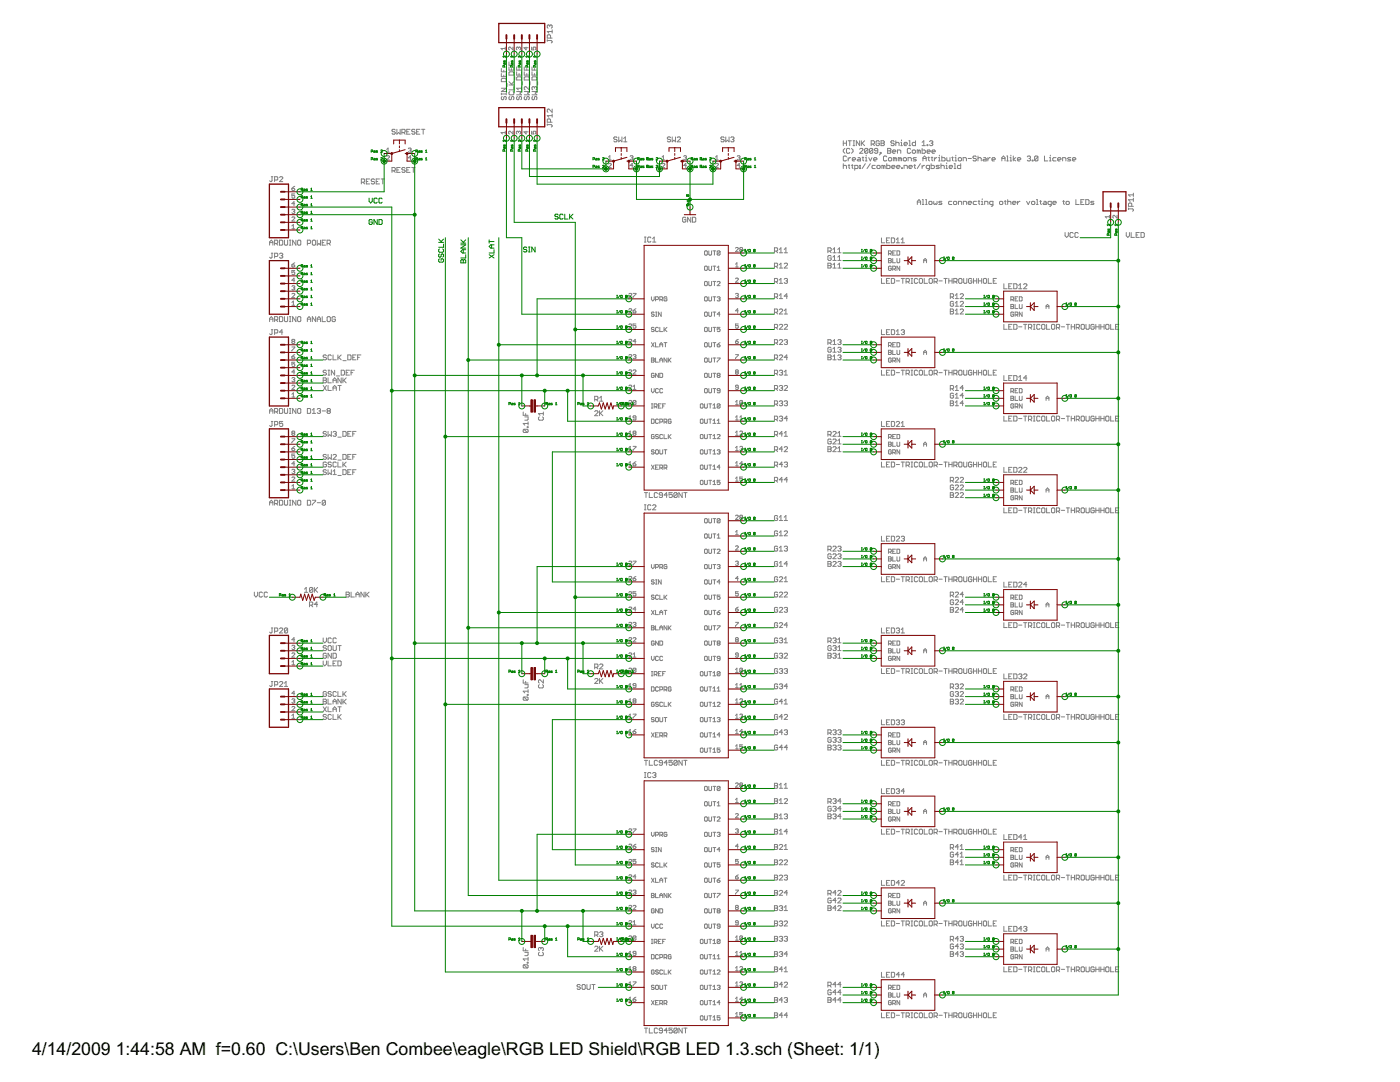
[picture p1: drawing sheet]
<svg xmlns="http://www.w3.org/2000/svg" width="279mm" height="216mm" viewBox="0 0 279 216" stroke-linecap="round" stroke-linejoin="round" font-family="sans-serif">
<defs><g id="words">
<g font-size="4">
<text x="6.4" y="210.6">4/14/2009</text>
<text x="23.1" y="210.6">1:44:58 AM f=0.60 C:\Users\Ben Combee\eagle\RGB LED Shield\RGB LED 1.3.sch (Sheet: 1/1)</text>
</g>
</g></defs>
<g fill="#808080" stroke="#808080" stroke-width=".2">
<path d="M168.3 28.1v1z"/>
<path d="M168.3 28.6h.6z"/>
<path d="M168.9 28.1v1z"/>
<path d="M169.6 28.1v1z"/>
<path d="M169.3 28.1h.6z"/>
<path d="M170.2 29.1h.4z"/>
<path d="M170.4 28.1v1z"/>
<path d="M170.2 28.1h.4z"/>
<path d="M170.9 28.1v1z"/>
<path d="M170.9 28.1l.7 1z"/>
<path d="M171.6 28.1v1z"/>
<path d="M171.9 28.1v1z"/>
<path d="M171.9 28.7l.7-.6z"/>
<path d="M172.1 28.6l.5 .5z"/>
<path d="M173.9 28.1v1z"/>
<path d="M173.9 28.1h.4z"/>
<path d="M174.3 28.1l.2 .2z"/>
<path d="M174.5 28.3v.3z"/>
<path d="M174.5 28.6l-.2 .1z"/>
<path d="M173.9 28.7h.4z"/>
<path d="M174.2 28.7l.3 .4z"/>
<path d="M175.3 28.1l.2 .2z"/>
<path d="M175 28.1h.3z"/>
<path d="M175 28.1l-.2 .2z"/>
<path d="M174.8 28.3v.6z"/>
<path d="M174.8 28.9l.2 .2z"/>
<path d="M175 29.1h.3z"/>
<path d="M175.3 29.1l.2-.2z"/>
<path d="M175.5 28.6v.3z"/>
<path d="M175.2 28.6h.3z"/>
<path d="M175.8 28.1v1z"/>
<path d="M175.8 28.1h.5z"/>
<path d="M176.3 28.1l.2 .2z"/>
<path d="M176.5 28.3v.1z"/>
<path d="M176.5 28.4l-.2 .2z"/>
<path d="M176.3 28.6l.2 .1z"/>
<path d="M176.5 28.7v.2z"/>
<path d="M176.5 28.9l-.2 .2z"/>
<path d="M175.8 29.1h.5z"/>
<path d="M175.8 28.6h.5z"/>
<path d="M178.3 28.1l.2 .2z"/>
<path d="M177.9 28.1h.4z"/>
<path d="M177.9 28.1l-.1 .2z"/>
<path d="M177.8 28.3v.1z"/>
<path d="M177.8 28.4l.1 .2z"/>
<path d="M177.9 28.6h.4z"/>
<path d="M178.3 28.6l.2 .1z"/>
<path d="M178.5 28.7v.2z"/>
<path d="M178.5 28.9l-.2 .2z"/>
<path d="M177.9 29.1h.4z"/>
<path d="M177.8 28.9l.1 .2z"/>
<path d="M178.8 28.1v1z"/>
<path d="M178.8 28.6l.1-.2z"/>
<path d="M178.9 28.4h.4z"/>
<path d="M179.3 28.4l.1 .2z"/>
<path d="M179.4 28.6v.5z"/>
<path d="M179.8 28.4h.1z"/>
<path d="M179.9 28.4v.7z"/>
<path d="M179.8 29.1h.3z"/>
<path d="M179.9 27.9v.2z"/>
<path d="M180.6 29.1h.3z"/>
<path d="M180.4 28.9l.2 .2z"/>
<path d="M180.4 28.6v.3z"/>
<path d="M180.6 28.4l-.2 .2z"/>
<path d="M180.6 28.4h.3z"/>
<path d="M180.9 28.4l.2 .2z"/>
<path d="M181.1 28.6v.1z"/>
<path d="M180.4 28.7h.7z"/>
<path d="M181.4 28.1h.2z"/>
<path d="M181.6 28.1v1z"/>
<path d="M181.4 29.1h.3z"/>
<path d="M182.7 28.1v1z"/>
<path d="M182.2 29.1h.5z"/>
<path d="M182.1 28.9l.1 .2z"/>
<path d="M182.1 28.6v.3z"/>
<path d="M182.1 28.6l.1-.2z"/>
<path d="M182.2 28.4h.5z"/>
<path d="M184 28.4l.4-.3z"/>
<path d="M184.4 28.1v1z"/>
<path d="M184 29.1h.7z"/>
<path d="M185 28.9v.2z"/>
<path d="M185 28.9h.2z"/>
<path d="M185.2 28.9v.2z"/>
<path d="M185 29.1h.2z"/>
<path d="M185.5 28.3l.2-.2z"/>
<path d="M185.7 28.1h.3z"/>
<path d="M186 28.1l.2 .2z"/>
<path d="M186.2 28.3v.1z"/>
<path d="M186.2 28.4l-.2 .2z"/>
<path d="M185.8 28.6h.2z"/>
<path d="M186 28.6l.2 .1z"/>
<path d="M186.2 28.7v.2z"/>
<path d="M186.2 28.9l-.2 .2z"/>
<path d="M185.7 29.1h.3z"/>
<path d="M185.5 28.9l.2 .2z"/>
<path d="M168.3 30.3l.3 .3z"/>
<path d="M168.3 29.9v.4z"/>
<path d="M168.3 29.9l.3-.3z"/>
<path d="M169.4 29.6l.2 .2z"/>
<path d="M169.1 29.6h.3z"/>
<path d="M169.1 29.6l-.2 .2z"/>
<path d="M168.9 29.8v.6z"/>
<path d="M168.9 30.4l.2 .2z"/>
<path d="M169.1 30.6h.3z"/>
<path d="M169.6 30.4l-.2 .2z"/>
<path d="M169.9 30.6l.3-.3z"/>
<path d="M170.2 29.9v.4z"/>
<path d="M169.9 29.6l.3 .3z"/>
<path d="M171.6 30.6h.6z"/>
<path d="M171.6 30.6l.6-.7z"/>
<path d="M172.2 29.8v.1z"/>
<path d="M172.1 29.6l.1 .2z"/>
<path d="M171.7 29.6h.4z"/>
<path d="M171.7 29.6l-.1 .2z"/>
<path d="M172.6 29.8v.6z"/>
<path d="M172.6 29.8l.1-.2z"/>
<path d="M172.7 29.6h.3z"/>
<path d="M173 29.6l.2 .2z"/>
<path d="M173.2 29.8v.6z"/>
<path d="M173.2 30.4l-.2 .2z"/>
<path d="M172.7 30.6h.3z"/>
<path d="M172.6 30.4l.1 .2z"/>
<path d="M172.6 30.4l.6-.6z"/>
<path d="M173.5 29.8v.6z"/>
<path d="M173.5 29.8l.2-.2z"/>
<path d="M173.7 29.6h.3z"/>
<path d="M174 29.6l.2 .2z"/>
<path d="M174.2 29.8v.6z"/>
<path d="M174.2 30.4l-.2 .2z"/>
<path d="M173.7 30.6h.3z"/>
<path d="M173.5 30.4l.2 .2z"/>
<path d="M173.5 30.4l.7-.6z"/>
<path d="M174.5 30.4l.2 .2z"/>
<path d="M174.7 30.6h.3z"/>
<path d="M175.2 30.4l-.2 .2z"/>
<path d="M175.2 29.8v.6z"/>
<path d="M175 29.6l.2 .2z"/>
<path d="M174.7 29.6h.3z"/>
<path d="M174.7 29.6l-.2 .2z"/>
<path d="M174.5 29.8v.1z"/>
<path d="M174.5 29.9l.2 .2z"/>
<path d="M174.7 30.1h.5z"/>
<path d="M175.5 30.9l.3-.3z"/>
<path d="M175.8 30.4v.2z"/>
<path d="M175.7 30.4h.1z"/>
<path d="M175.7 30.4v.2z"/>
<path d="M175.7 30.6h.1z"/>
<path d="M177.1 29.6v1z"/>
<path d="M177.1 29.6h.5z"/>
<path d="M177.6 29.6l.2 .2z"/>
<path d="M177.8 29.8v.1z"/>
<path d="M177.8 29.9l-.2 .2z"/>
<path d="M177.6 30.1l.2 .2z"/>
<path d="M177.8 30.3v.1z"/>
<path d="M177.8 30.4l-.2 .2z"/>
<path d="M177.1 30.6h.5z"/>
<path d="M177.1 30.1h.5z"/>
<path d="M178.3 30.6h.3z"/>
<path d="M178.1 30.4l.2 .2z"/>
<path d="M178.1 30.1v.3z"/>
<path d="M178.1 30.1l.2-.2z"/>
<path d="M178.3 29.9h.3z"/>
<path d="M178.6 29.9l.2 .2z"/>
<path d="M178.8 30.1v.2z"/>
<path d="M178.1 30.3h.7z"/>
<path d="M179.1 29.9v.7z"/>
<path d="M179.1 29.9h.5z"/>
<path d="M179.6 29.9l.2 .2z"/>
<path d="M179.8 30.1v.5z"/>
<path d="M181.6 29.6l.1 .2z"/>
<path d="M181.2 29.6h.4z"/>
<path d="M181.2 29.6l-.1 .2z"/>
<path d="M181.1 29.8v.6z"/>
<path d="M181.1 30.4l.1 .2z"/>
<path d="M181.2 30.6h.4z"/>
<path d="M181.6 30.6l.1-.2z"/>
<path d="M182.2 30.6h.3z"/>
<path d="M182.7 30.4l-.2 .2z"/>
<path d="M182.7 30.1v.3z"/>
<path d="M182.5 29.9l.2 .2z"/>
<path d="M182.2 29.9h.3z"/>
<path d="M182.2 29.9l-.1 .2z"/>
<path d="M182.1 30.1v.3z"/>
<path d="M182.1 30.4l.1 .2z"/>
<path d="M183 29.9v.7z"/>
<path d="M183 29.9h.2z"/>
<path d="M183.2 29.9l.2 .2z"/>
<path d="M183.4 30.1v.5z"/>
<path d="M183.4 30.1l.1-.2z"/>
<path d="M183.5 29.9l.2 .2z"/>
<path d="M183.7 30.1v.5z"/>
<path d="M184 29.6v1z"/>
<path d="M184 30.6h.5z"/>
<path d="M184.7 30.4l-.2 .2z"/>
<path d="M184.7 30.1v.3z"/>
<path d="M184.5 29.9l.2 .2z"/>
<path d="M184 29.9h.5z"/>
<path d="M185.2 30.6h.3z"/>
<path d="M185 30.4l.2 .2z"/>
<path d="M185 30.1v.3z"/>
<path d="M185.2 29.9l-.2 .2z"/>
<path d="M185.2 29.9h.3z"/>
<path d="M185.5 29.9l.2 .2z"/>
<path d="M185.7 30.1v.2z"/>
<path d="M185 30.3h.7z"/>
<path d="M186.2 30.6h.3z"/>
<path d="M186 30.4l.2 .2z"/>
<path d="M186 30.1v.3z"/>
<path d="M186 30.1l.2-.2z"/>
<path d="M186.2 29.9h.3z"/>
<path d="M186.5 29.9l.1 .2z"/>
<path d="M186.6 30.1v.2z"/>
<path d="M186 30.3h.6z"/>
<path d="M168.8 31.1l.1 .2z"/>
<path d="M168.4 31.1h.4z"/>
<path d="M168.4 31.1l-.1 .2z"/>
<path d="M168.3 31.3v.7z"/>
<path d="M168.3 32l.1 .1z"/>
<path d="M168.4 32.1h.4z"/>
<path d="M168.8 32.1l.1-.1z"/>
<path d="M169.3 31.5v.6z"/>
<path d="M169.6 31.5l-.3 .3z"/>
<path d="M169.6 31.5h.2z"/>
<path d="M170.2 32.1h.4z"/>
<path d="M170.1 32l.1 .1z"/>
<path d="M170.1 31.6v.4z"/>
<path d="M170.2 31.5l-.1 .1z"/>
<path d="M170.2 31.5h.4z"/>
<path d="M170.6 31.5l.2 .1z"/>
<path d="M170.8 31.6v.2z"/>
<path d="M170.1 31.8h.7z"/>
<path d="M171.2 31.5h.4z"/>
<path d="M171.6 31.5l.1 .1z"/>
<path d="M171.7 31.6v.5z"/>
<path d="M171.2 32.1h.5z"/>
<path d="M171.1 32l.1 .1z"/>
<path d="M171.1 32l.1-.2z"/>
<path d="M171.2 31.8h.5z"/>
<path d="M172.2 31.3v.7z"/>
<path d="M172.2 32l.2 .1z"/>
<path d="M172.1 31.5h.3z"/>
<path d="M172.7 31.5h.2z"/>
<path d="M172.9 31.5v.6z"/>
<path d="M172.7 32.1h.3z"/>
<path d="M172.9 31v.1z"/>
<path d="M173.4 31.5l.3 .6z"/>
<path d="M174 31.5l-.3 .6z"/>
<path d="M174.5 32.1h.3z"/>
<path d="M174.3 32l.2 .1z"/>
<path d="M174.3 31.6v.4z"/>
<path d="M174.3 31.6l.2-.1z"/>
<path d="M174.5 31.5h.3z"/>
<path d="M174.8 31.5l.2 .1z"/>
<path d="M175 31.6v.2z"/>
<path d="M174.3 31.8h.7z"/>
<path d="M176.8 31.1l.2 .2z"/>
<path d="M176.5 31.1h.3z"/>
<path d="M176.5 31.1l-.2 .2z"/>
<path d="M176.3 31.3v.7z"/>
<path d="M176.3 32l.2 .1z"/>
<path d="M176.5 32.1h.3z"/>
<path d="M176.8 32.1l.2-.1z"/>
<path d="M177.5 32.1h.3z"/>
<path d="M177.8 32.1l.1-.1z"/>
<path d="M177.9 31.6v.4z"/>
<path d="M177.8 31.5l.1 .1z"/>
<path d="M177.5 31.5h.3z"/>
<path d="M177.5 31.5l-.2 .1z"/>
<path d="M177.3 31.6v.4z"/>
<path d="M177.3 32l.2 .1z"/>
<path d="M178.3 31.5v.6z"/>
<path d="M178.3 31.5h.2z"/>
<path d="M178.5 31.5l.1 .1z"/>
<path d="M178.6 31.6v.5z"/>
<path d="M178.6 31.6l.2-.1z"/>
<path d="M178.8 31.5l.1 .1z"/>
<path d="M178.9 31.6v.5z"/>
<path d="M179.3 31.5v.6z"/>
<path d="M179.3 31.5h.1z"/>
<path d="M179.4 31.5l.2 .1z"/>
<path d="M179.6 31.6v.5z"/>
<path d="M179.6 31.6l.2-.1z"/>
<path d="M179.8 31.5l.1 .1z"/>
<path d="M179.9 31.6v.5z"/>
<path d="M180.4 32.1h.3z"/>
<path d="M180.7 32.1l.2-.1z"/>
<path d="M180.9 31.6v.4z"/>
<path d="M180.7 31.5l.2 .1z"/>
<path d="M180.4 31.5h.3z"/>
<path d="M180.4 31.5l-.1 .1z"/>
<path d="M180.3 31.6v.4z"/>
<path d="M180.3 32l.1 .1z"/>
<path d="M181.2 31.5v.6z"/>
<path d="M181.2 31.5h.5z"/>
<path d="M181.7 31.5l.2 .1z"/>
<path d="M181.9 31.6v.5z"/>
<path d="M182.2 32.1h.5z"/>
<path d="M182.7 32.1l.2-.1z"/>
<path d="M182.7 31.8l.2 .2z"/>
<path d="M182.4 31.8h.3z"/>
<path d="M182.2 31.6l.2 .2z"/>
<path d="M182.2 31.6l.2-.1z"/>
<path d="M182.4 31.5h.5z"/>
<path d="M184.2 31.5v.6z"/>
<path d="M184.2 31.5l.3-.4z"/>
<path d="M184.5 31.1l.3 .4z"/>
<path d="M184.8 31.5v.6z"/>
<path d="M184.2 31.6h.6z"/>
<path d="M185.3 31.3v.7z"/>
<path d="M185.3 32l.2 .1z"/>
<path d="M185.2 31.5h.3z"/>
<path d="M186 31.3v.7z"/>
<path d="M186 32l.2 .1z"/>
<path d="M185.8 31.5h.4z"/>
<path d="M186.5 31.5v.6z"/>
<path d="M186.5 31.8l.3-.3z"/>
<path d="M186.8 31.5h.2z"/>
<path d="M187.3 31.5h.2z"/>
<path d="M187.5 31.5v.6z"/>
<path d="M187.3 32.1h.3z"/>
<path d="M187.5 31v.1z"/>
<path d="M188 31.1v1z"/>
<path d="M188 32.1h.4z"/>
<path d="M188.4 32.1l.2-.1z"/>
<path d="M188.6 31.6v.4z"/>
<path d="M188.4 31.5l.2 .1z"/>
<path d="M188 31.5h.4z"/>
<path d="M189 31.5v.5z"/>
<path d="M189 32l.1 .1z"/>
<path d="M189.1 32.1h.5z"/>
<path d="M189.6 31.5v.6z"/>
<path d="M190.1 31.3v.7z"/>
<path d="M190.1 32l.1 .1z"/>
<path d="M189.9 31.5h.3z"/>
<path d="M190.6 31.5h.2z"/>
<path d="M190.8 31.5v.6z"/>
<path d="M190.6 32.1h.3z"/>
<path d="M190.8 31v.1z"/>
<path d="M191.4 32.1h.3z"/>
<path d="M191.7 32.1l.2-.1z"/>
<path d="M191.9 31.6v.4z"/>
<path d="M191.7 31.5l.2 .1z"/>
<path d="M191.4 31.5h.3z"/>
<path d="M191.4 31.5l-.2 .1z"/>
<path d="M191.2 31.6v.4z"/>
<path d="M191.2 32l.2 .1z"/>
<path d="M192.2 31.5v.6z"/>
<path d="M192.2 31.5h.5z"/>
<path d="M192.7 31.5l.2 .1z"/>
<path d="M192.9 31.6v.5z"/>
<path d="M193.2 31.6h.7z"/>
<path d="M194.7 31.1l.1 .2z"/>
<path d="M194.4 31.1h.3z"/>
<path d="M194.4 31.1l-.2 .2z"/>
<path d="M194.2 31.3v.2z"/>
<path d="M194.2 31.5l.2 .1z"/>
<path d="M194.4 31.6h.3z"/>
<path d="M194.7 31.6l.1 .2z"/>
<path d="M194.8 31.8v.2z"/>
<path d="M194.8 32l-.1 .1z"/>
<path d="M194.4 32.1h.3z"/>
<path d="M194.2 32l.2 .1z"/>
<path d="M195.2 31.1v1z"/>
<path d="M195.2 31.6l.1-.1z"/>
<path d="M195.3 31.5h.4z"/>
<path d="M195.7 31.5l.1 .1z"/>
<path d="M195.8 31.6v.5z"/>
<path d="M196.3 31.5h.3z"/>
<path d="M196.6 31.5l.2 .1z"/>
<path d="M196.8 31.6v.5z"/>
<path d="M196.3 32.1h.5z"/>
<path d="M196.2 32l.1 .1z"/>
<path d="M196.2 32l.1-.2z"/>
<path d="M196.3 31.8h.5z"/>
<path d="M197.1 31.5v.6z"/>
<path d="M197.5 31.5l-.4 .3z"/>
<path d="M197.5 31.5h.1z"/>
<path d="M198.1 32.1h.4z"/>
<path d="M198 32l.1 .1z"/>
<path d="M198 31.6v.4z"/>
<path d="M198.1 31.5l-.1 .1z"/>
<path d="M198.1 31.5h.4z"/>
<path d="M198.5 31.5l.1 .1z"/>
<path d="M198.6 31.6v.2z"/>
<path d="M198 31.8h.6z"/>
<path d="M199.9 31.5v.6z"/>
<path d="M199.9 31.5l.4-.4z"/>
<path d="M200.3 31.1l.3 .4z"/>
<path d="M200.6 31.5v.6z"/>
<path d="M199.9 31.6h.7z"/>
<path d="M200.9 31.1h.2z"/>
<path d="M201.1 31.1v1z"/>
<path d="M200.9 32.1h.3z"/>
<path d="M201.6 31.5h.1z"/>
<path d="M201.7 31.5v.6z"/>
<path d="M201.6 32.1h.3z"/>
<path d="M201.7 31v.1z"/>
<path d="M202.2 31.1v1z"/>
<path d="M202.2 31.8l.5 .3z"/>
<path d="M202.2 31.8l.5-.3z"/>
<path d="M203.2 32.1h.3z"/>
<path d="M203.1 32l.1 .1z"/>
<path d="M203.1 31.6v.4z"/>
<path d="M203.2 31.5l-.1 .1z"/>
<path d="M203.2 31.5h.3z"/>
<path d="M203.5 31.5l.2 .1z"/>
<path d="M203.7 31.6v.2z"/>
<path d="M203.1 31.8h.6z"/>
<path d="M205.2 31.1l-.2 .2z"/>
<path d="M205.2 31.1h.3z"/>
<path d="M205.5 31.1l.2 .2z"/>
<path d="M205.7 31.3v.2z"/>
<path d="M205.7 31.5l-.2 .1z"/>
<path d="M205.3 31.6h.2z"/>
<path d="M205.5 31.6l.2 .2z"/>
<path d="M205.7 31.8v.2z"/>
<path d="M205.7 32l-.2 .1z"/>
<path d="M205.2 32.1h.3z"/>
<path d="M205 32l.2 .1z"/>
<path d="M206 32v.1z"/>
<path d="M206 32h.2z"/>
<path d="M206.2 32v.1z"/>
<path d="M206 32.1h.2z"/>
<path d="M206.5 31.3v.7z"/>
<path d="M206.5 31.3l.2-.2z"/>
<path d="M206.7 31.1h.3z"/>
<path d="M207 31.1l.1 .2z"/>
<path d="M207.1 31.3v.7z"/>
<path d="M207 32.1l.1-.1z"/>
<path d="M206.7 32.1h.3z"/>
<path d="M206.5 32l.2 .1z"/>
<path d="M206.5 32l.6-.7z"/>
<path d="M208.4 31.1v1z"/>
<path d="M208.4 32.1h.7z"/>
<path d="M209.4 31.5h.2z"/>
<path d="M209.6 31.5v.6z"/>
<path d="M209.4 32.1h.4z"/>
<path d="M209.6 31v.1z"/>
<path d="M210.3 31.5h.5z"/>
<path d="M210.3 31.5l-.2 .1z"/>
<path d="M210.1 31.6v.4z"/>
<path d="M210.1 32l.2 .1z"/>
<path d="M210.3 32.1h.5z"/>
<path d="M211.2 32.1h.4z"/>
<path d="M211.1 32l.1 .1z"/>
<path d="M211.1 31.6v.4z"/>
<path d="M211.1 31.6l.1-.1z"/>
<path d="M211.2 31.5h.4z"/>
<path d="M211.6 31.5l.1 .1z"/>
<path d="M211.7 31.6v.2z"/>
<path d="M211.1 31.8h.6z"/>
<path d="M212.1 31.5v.6z"/>
<path d="M212.1 31.5h.5z"/>
<path d="M212.6 31.5l.1 .1z"/>
<path d="M212.7 31.6v.5z"/>
<path d="M213 32.1h.5z"/>
<path d="M213.5 32.1l.2-.1z"/>
<path d="M213.5 31.8l.2 .2z"/>
<path d="M213.2 31.8h.3z"/>
<path d="M213 31.6l.2 .2z"/>
<path d="M213 31.6l.2-.1z"/>
<path d="M213.2 31.5h.5z"/>
<path d="M214.2 32.1h.3z"/>
<path d="M214 32l.2 .1z"/>
<path d="M214 31.6v.4z"/>
<path d="M214.2 31.5l-.2 .1z"/>
<path d="M214.2 31.5h.3z"/>
<path d="M214.5 31.5l.2 .1z"/>
<path d="M214.7 31.6v.2z"/>
<path d="M214 31.8h.7z"/>
<path d="M168.3 32.7v.9z"/>
<path d="M168.3 33.1l.1-.1z"/>
<path d="M168.4 33h.4z"/>
<path d="M168.8 33l.1 .1z"/>
<path d="M168.9 33.1v.5z"/>
<path d="M169.4 32.8v.7z"/>
<path d="M169.4 33.5l.2 .1z"/>
<path d="M169.3 33h.3z"/>
<path d="M170.1 32.8v.7z"/>
<path d="M170.1 33.5l.1 .1z"/>
<path d="M169.9 33h.3z"/>
<path d="M170.6 33v1z"/>
<path d="M170.6 33h.5z"/>
<path d="M171.1 33l.1 .1z"/>
<path d="M171.2 33.1v.4z"/>
<path d="M171.1 33.6l.1-.1z"/>
<path d="M170.6 33.6h.5z"/>
<path d="M171.6 33h.1z"/>
<path d="M171.7 33v.1z"/>
<path d="M171.6 33.1h.1z"/>
<path d="M171.6 33v.1z"/>
<path d="M171.6 33.5h.1z"/>
<path d="M171.7 33.5v.1z"/>
<path d="M171.6 33.6h.1z"/>
<path d="M171.6 33.5v.1z"/>
<path d="M172.7 32.7l-.6 .9z"/>
<path d="M173.7 32.7l-.7 .9z"/>
<path d="M174.2 33h.5z"/>
<path d="M174.2 33l-.2 .1z"/>
<path d="M174 33.1v.4z"/>
<path d="M174 33.5l.2 .1z"/>
<path d="M174.2 33.6h.5z"/>
<path d="M175.2 33.6h.3z"/>
<path d="M175.5 33.6l.2-.1z"/>
<path d="M175.7 33.1v.4z"/>
<path d="M175.5 33l.2 .1z"/>
<path d="M175.2 33h.3z"/>
<path d="M175 33.1l.2-.1z"/>
<path d="M175 33.1v.4z"/>
<path d="M175 33.5l.2 .1z"/>
<path d="M176 33v.6z"/>
<path d="M176 33h.1z"/>
<path d="M176.1 33l.2 .1z"/>
<path d="M176.3 33.1v.5z"/>
<path d="M176.3 33.1l.2-.1z"/>
<path d="M176.5 33l.1 .1z"/>
<path d="M176.6 33.1v.5z"/>
<path d="M177 32.7v.9z"/>
<path d="M177 33.6h.5z"/>
<path d="M177.5 33.6l.1-.1z"/>
<path d="M177.6 33.1v.4z"/>
<path d="M177.5 33l.1 .1z"/>
<path d="M177 33h.5z"/>
<path d="M178.1 33.6h.4z"/>
<path d="M178 33.5l.1 .1z"/>
<path d="M178 33.1v.4z"/>
<path d="M178 33.1l.1-.1z"/>
<path d="M178.1 33h.4z"/>
<path d="M178.5 33l.1 .1z"/>
<path d="M178.6 33.1v.2z"/>
<path d="M178 33.3h.6z"/>
<path d="M179.1 33.6h.3z"/>
<path d="M178.9 33.5l.2 .1z"/>
<path d="M178.9 33.1v.4z"/>
<path d="M178.9 33.1l.2-.1z"/>
<path d="M179.1 33h.3z"/>
<path d="M179.4 33l.2 .1z"/>
<path d="M179.6 33.1v.2z"/>
<path d="M178.9 33.3h.7z"/>
<path d="M179.9 33.5v.1z"/>
<path d="M179.9 33.5h.2z"/>
<path d="M180.1 33.5v.1z"/>
<path d="M179.9 33.6h.2z"/>
<path d="M180.4 33v.6z"/>
<path d="M180.4 33h.5z"/>
<path d="M180.9 33l.2 .1z"/>
<path d="M181.1 33.1v.5z"/>
<path d="M181.6 33.6h.3z"/>
<path d="M181.4 33.5l.2 .1z"/>
<path d="M181.4 33.1v.4z"/>
<path d="M181.4 33.1l.2-.1z"/>
<path d="M181.6 33h.3z"/>
<path d="M181.9 33l.2 .1z"/>
<path d="M182.1 33.1v.2z"/>
<path d="M181.4 33.3h.7z"/>
<path d="M182.5 32.8v.7z"/>
<path d="M182.5 33.5l.2 .1z"/>
<path d="M182.4 33h.3z"/>
<path d="M183.7 32.7l-.7 .9z"/>
<path d="M184 33v.6z"/>
<path d="M184 33.3l.4-.3z"/>
<path d="M184.4 33h.1z"/>
<path d="M185.2 34h.1z"/>
<path d="M185.3 34l.2-.2z"/>
<path d="M185.5 33v.8z"/>
<path d="M185 33h.5z"/>
<path d="M184.8 33.1l.2-.1z"/>
<path d="M184.8 33.1v.4z"/>
<path d="M184.8 33.5l.2 .1z"/>
<path d="M185 33.6h.5z"/>
<path d="M185.8 32.7v.9z"/>
<path d="M185.8 33.6h.5z"/>
<path d="M186.3 33.6l.2-.1z"/>
<path d="M186.5 33.1v.4z"/>
<path d="M186.3 33l.2 .1z"/>
<path d="M185.8 33h.5z"/>
<path d="M186.8 33.6h.5z"/>
<path d="M187.3 33.6l.2-.1z"/>
<path d="M187.3 33.3l.2 .2z"/>
<path d="M187 33.3h.3z"/>
<path d="M186.8 33.1l.2 .2z"/>
<path d="M186.8 33.1l.2-.1z"/>
<path d="M187 33h.5z"/>
<path d="M187.8 32.7v.9z"/>
<path d="M187.8 33.1l.2-.1z"/>
<path d="M188 33h.3z"/>
<path d="M188.3 33l.1 .1z"/>
<path d="M188.4 33.1v.5z"/>
<path d="M188.8 33h.1z"/>
<path d="M188.9 33v.6z"/>
<path d="M188.8 33.6h.3z"/>
<path d="M188.9 32.5v.2z"/>
<path d="M189.6 33.6h.3z"/>
<path d="M189.4 33.5l.2 .1z"/>
<path d="M189.4 33.1v.4z"/>
<path d="M189.4 33.1l.2-.1z"/>
<path d="M189.6 33h.3z"/>
<path d="M189.9 33l.2 .1z"/>
<path d="M190.1 33.1v.2z"/>
<path d="M189.4 33.3h.7z"/>
<path d="M190.4 32.7h.2z"/>
<path d="M190.6 32.7v.9z"/>
<path d="M190.4 33.6h.4z"/>
<path d="M191.7 32.7v.9z"/>
<path d="M191.2 33.6h.5z"/>
<path d="M191.1 33.5l.1 .1z"/>
<path d="M191.1 33.1v.4z"/>
<path d="M191.1 33.1l.1-.1z"/>
<path d="M191.2 33h.5z"/>
<path d="M183.1 40.2v.6z"/>
<path d="M183.1 40.2l.3-.4z"/>
<path d="M183.4 39.8l.3 .4z"/>
<path d="M183.7 40.2v.6z"/>
<path d="M183.1 40.3h.6z"/>
<path d="M184.1 39.8h.1z"/>
<path d="M184.2 39.8v1z"/>
<path d="M184.1 40.8h.3z"/>
<path d="M184.7 39.8h.2z"/>
<path d="M184.9 39.8v1z"/>
<path d="M184.7 40.8h.3z"/>
<path d="M185.5 40.8h.4z"/>
<path d="M186 40.7l-.1 .1z"/>
<path d="M186 40.3v.4z"/>
<path d="M185.9 40.2l.1 .1z"/>
<path d="M185.5 40.2h.4z"/>
<path d="M185.5 40.2l-.1 .1z"/>
<path d="M185.4 40.3v.4z"/>
<path d="M185.4 40.7l.1 .1z"/>
<path d="M186.4 40.2v.5z"/>
<path d="M186.4 40.7l.1 .1z"/>
<path d="M186.5 40.8l.2-.1z"/>
<path d="M186.7 40.7l.1 .1z"/>
<path d="M186.8 40.8l.2-.1z"/>
<path d="M187 40.2v.5z"/>
<path d="M187.3 40.8h.5z"/>
<path d="M187.8 40.8l.2-.1z"/>
<path d="M187.8 40.5l.2 .2z"/>
<path d="M187.5 40.5h.3z"/>
<path d="M187.3 40.3l.2 .2z"/>
<path d="M187.3 40.3l.2-.1z"/>
<path d="M187.5 40.2h.5z"/>
<path d="M189.5 40.2h.4z"/>
<path d="M189.5 40.2l-.2 .1z"/>
<path d="M189.3 40.3v.4z"/>
<path d="M189.3 40.7l.2 .1z"/>
<path d="M189.5 40.8h.4z"/>
<path d="M190.5 40.8h.3z"/>
<path d="M190.8 40.8l.1-.1z"/>
<path d="M190.9 40.3v.4z"/>
<path d="M190.8 40.2l.1 .1z"/>
<path d="M190.5 40.2h.3z"/>
<path d="M190.3 40.3l.2-.1z"/>
<path d="M190.3 40.3v.4z"/>
<path d="M190.3 40.7l.2 .1z"/>
<path d="M191.3 40.2v.6z"/>
<path d="M191.3 40.2h.5z"/>
<path d="M191.8 40.2l.1 .1z"/>
<path d="M191.9 40.3v.5z"/>
<path d="M192.3 40.2v.6z"/>
<path d="M192.3 40.2h.4z"/>
<path d="M192.7 40.2l.2 .1z"/>
<path d="M192.9 40.3v.5z"/>
<path d="M193.4 40.8h.3z"/>
<path d="M193.2 40.7l.2 .1z"/>
<path d="M193.2 40.3v.4z"/>
<path d="M193.2 40.3l.2-.1z"/>
<path d="M193.4 40.2h.3z"/>
<path d="M193.7 40.2l.2 .1z"/>
<path d="M193.9 40.3v.2z"/>
<path d="M193.2 40.5h.7z"/>
<path d="M194.4 40.2h.5z"/>
<path d="M194.2 40.3l.2-.1z"/>
<path d="M194.2 40.3v.4z"/>
<path d="M194.2 40.7l.2 .1z"/>
<path d="M194.4 40.8h.5z"/>
<path d="M195.4 40v.7z"/>
<path d="M195.4 40.7l.1 .1z"/>
<path d="M195.2 40.2h.3z"/>
<path d="M195.9 40.2h.1z"/>
<path d="M196 40.2v.6z"/>
<path d="M195.9 40.8h.3z"/>
<path d="M196 39.7v.1z"/>
<path d="M196.5 40.2v.6z"/>
<path d="M196.5 40.2h.5z"/>
<path d="M197 40.2l.2 .1z"/>
<path d="M197.2 40.3v.5z"/>
<path d="M197.8 41.1h.2z"/>
<path d="M198 41.1l.2-.1z"/>
<path d="M198.2 40.2v.8z"/>
<path d="M197.7 40.2h.5z"/>
<path d="M197.5 40.3l.2-.1z"/>
<path d="M197.5 40.3v.4z"/>
<path d="M197.5 40.7l.2 .1z"/>
<path d="M197.7 40.8h.5z"/>
<path d="M199.6 40.8h.4z"/>
<path d="M200 40.8l.1-.1z"/>
<path d="M200.1 40.3v.4z"/>
<path d="M200 40.2l.1 .1z"/>
<path d="M199.6 40.2h.4z"/>
<path d="M199.5 40.3l.1-.1z"/>
<path d="M199.5 40.3v.4z"/>
<path d="M199.5 40.7l.1 .1z"/>
<path d="M200.6 40v.7z"/>
<path d="M200.6 40.7l.2 .1z"/>
<path d="M200.4 40.2h.4z"/>
<path d="M201.1 39.8v1z"/>
<path d="M201.1 40.3l.2-.1z"/>
<path d="M201.3 40.2h.3z"/>
<path d="M201.6 40.2l.2 .1z"/>
<path d="M201.8 40.3v.5z"/>
<path d="M202.2 40.8h.4z"/>
<path d="M202.1 40.7l.1 .1z"/>
<path d="M202.1 40.3v.4z"/>
<path d="M202.1 40.3l.1-.1z"/>
<path d="M202.2 40.2h.4z"/>
<path d="M202.6 40.2l.2 .1z"/>
<path d="M202.8 40.3v.2z"/>
<path d="M202.1 40.5h.7z"/>
<path d="M203.1 40.2v.6z"/>
<path d="M203.1 40.5l.3-.3z"/>
<path d="M203.4 40.2h.2z"/>
<path d="M204.9 40.2l.3 .6z"/>
<path d="M205.5 40.2l-.3 .6z"/>
<path d="M206 40.8h.4z"/>
<path d="M206.4 40.8l.1-.1z"/>
<path d="M206.5 40.3v.4z"/>
<path d="M206.4 40.2l.1 .1z"/>
<path d="M206 40.2h.4z"/>
<path d="M205.9 40.3l.1-.1z"/>
<path d="M205.9 40.3v.4z"/>
<path d="M205.9 40.7l.1 .1z"/>
<path d="M206.8 39.8h.2z"/>
<path d="M207 39.8v1z"/>
<path d="M206.8 40.8h.4z"/>
<path d="M207.7 40v.7z"/>
<path d="M207.7 40.7l.1 .1z"/>
<path d="M207.5 40.2h.3z"/>
<path d="M208.3 40.2h.3z"/>
<path d="M208.6 40.2l.2 .1z"/>
<path d="M208.8 40.3v.5z"/>
<path d="M208.3 40.8h.5z"/>
<path d="M208.2 40.7l.1 .1z"/>
<path d="M208.2 40.7l.1-.2z"/>
<path d="M208.3 40.5h.5z"/>
<path d="M209.5 41.1h.1z"/>
<path d="M209.6 41.1l.2-.1z"/>
<path d="M209.8 40.2v.8z"/>
<path d="M209.3 40.2h.5z"/>
<path d="M209.1 40.3l.2-.1z"/>
<path d="M209.1 40.3v.4z"/>
<path d="M209.1 40.7l.2 .1z"/>
<path d="M209.3 40.8h.5z"/>
<path d="M210.3 40.8h.3z"/>
<path d="M210.1 40.7l.2 .1z"/>
<path d="M210.1 40.3v.4z"/>
<path d="M210.1 40.3l.2-.1z"/>
<path d="M210.3 40.2h.3z"/>
<path d="M210.6 40.2l.2 .1z"/>
<path d="M210.8 40.3v.2z"/>
<path d="M210.1 40.5h.7z"/>
<path d="M212.3 40v.7z"/>
<path d="M212.3 40.7l.1 .1z"/>
<path d="M212.1 40.2h.3z"/>
<path d="M212.9 40.8h.3z"/>
<path d="M213.2 40.8l.2-.1z"/>
<path d="M213.4 40.3v.4z"/>
<path d="M213.2 40.2l.2 .1z"/>
<path d="M212.9 40.2h.3z"/>
<path d="M212.7 40.3l.2-.1z"/>
<path d="M212.7 40.3v.4z"/>
<path d="M212.7 40.7l.2 .1z"/>
<path d="M214.7 39.8v1z"/>
<path d="M214.7 40.8h.7z"/>
<path d="M215.7 39.8h.6z"/>
<path d="M215.7 39.8v1z"/>
<path d="M215.7 40.8h.6z"/>
<path d="M215.7 40.3h.3z"/>
<path d="M216.7 39.8v1z"/>
<path d="M216.7 40.8h.5z"/>
<path d="M217.2 40.8l.1-.1z"/>
<path d="M217.3 40v.7z"/>
<path d="M217.2 39.8l.1 .2z"/>
<path d="M216.7 39.8h.5z"/>
<path d="M217.7 40.8h.5z"/>
<path d="M218.2 40.8l.1-.1z"/>
<path d="M218.2 40.5l.1 .2z"/>
<path d="M217.8 40.5h.4z"/>
<path d="M217.7 40.3l.1 .2z"/>
<path d="M217.7 40.3l.1-.1z"/>
<path d="M217.8 40.2h.5z"/>
<path d="M128.9 98.3v1z"/>
<path d="M128.6 98.3h.6z"/>
<path d="M129.6 98.3v1z"/>
<path d="M129.6 99.3h.6z"/>
<path d="M131.1 98.3l.1 .2z"/>
<path d="M130.7 98.3h.4z"/>
<path d="M130.7 98.3l-.1 .2z"/>
<path d="M130.6 98.5v.6z"/>
<path d="M130.6 99.1l.1 .2z"/>
<path d="M130.7 99.3h.4z"/>
<path d="M131.1 99.3l.1-.2z"/>
<path d="M131.6 99.1l.1 .2z"/>
<path d="M131.7 99.3h.3z"/>
<path d="M132 99.3l.2-.2z"/>
<path d="M132.2 98.5v.6z"/>
<path d="M132 98.3l.2 .2z"/>
<path d="M131.7 98.3h.3z"/>
<path d="M131.6 98.5l.1-.2z"/>
<path d="M131.6 98.5v.1z"/>
<path d="M131.6 98.6l.1 .2z"/>
<path d="M131.7 98.8h.5z"/>
<path d="M133 98.3v1z"/>
<path d="M133 98.3l-.5 .5z"/>
<path d="M132.5 98.8h.7z"/>
<path d="M133.5 98.3h.7z"/>
<path d="M133.5 98.3v.5z"/>
<path d="M133.5 98.8l.3-.2z"/>
<path d="M133.8 98.6h.2z"/>
<path d="M134 98.6l.2 .2z"/>
<path d="M134.2 98.8v.3z"/>
<path d="M134 99.3l.2-.2z"/>
<path d="M133.7 99.3h.3z"/>
<path d="M133.5 99.1l.2 .2z"/>
<path d="M134.5 98.5v.6z"/>
<path d="M134.5 98.5l.2-.2z"/>
<path d="M134.7 98.3h.3z"/>
<path d="M135 98.3l.1 .2z"/>
<path d="M135.1 98.5v.6z"/>
<path d="M135.1 99.1l-.1 .2z"/>
<path d="M134.7 99.3h.3z"/>
<path d="M134.5 99.1l.2 .2z"/>
<path d="M134.5 99.1l.6-.6z"/>
<path d="M135.5 98.3v1z"/>
<path d="M135.5 98.3l.6 1z"/>
<path d="M136.1 98.3v1z"/>
<path d="M136.8 98.3v1z"/>
<path d="M136.5 98.3h.6z"/>
<path d="M128.9 151.7v1z"/>
<path d="M128.6 151.7h.6z"/>
<path d="M129.6 151.7v1z"/>
<path d="M129.6 152.7h.6z"/>
<path d="M131.1 151.7l.1 .2z"/>
<path d="M130.7 151.7h.4z"/>
<path d="M130.7 151.7l-.1 .2z"/>
<path d="M130.6 151.9v.6z"/>
<path d="M130.6 152.5l.1 .2z"/>
<path d="M130.7 152.7h.4z"/>
<path d="M131.1 152.7l.1-.2z"/>
<path d="M131.6 152.5l.1 .2z"/>
<path d="M131.7 152.7h.3z"/>
<path d="M132 152.7l.2-.2z"/>
<path d="M132.2 151.9v.6z"/>
<path d="M132 151.7l.2 .2z"/>
<path d="M131.7 151.7h.3z"/>
<path d="M131.7 151.7l-.1 .2z"/>
<path d="M131.6 151.9v.1z"/>
<path d="M131.6 152l.1 .2z"/>
<path d="M131.7 152.2h.5z"/>
<path d="M133 151.7v1z"/>
<path d="M133 151.7l-.5 .5z"/>
<path d="M132.5 152.2h.7z"/>
<path d="M133.5 151.7h.7z"/>
<path d="M133.5 151.7v.5z"/>
<path d="M133.5 152.2l.3-.2z"/>
<path d="M133.8 152h.2z"/>
<path d="M134 152l.2 .2z"/>
<path d="M134.2 152.2v.3z"/>
<path d="M134 152.7l.2-.2z"/>
<path d="M133.7 152.7h.3z"/>
<path d="M133.5 152.5l.2 .2z"/>
<path d="M134.5 151.9v.6z"/>
<path d="M134.5 151.9l.2-.2z"/>
<path d="M134.7 151.7h.3z"/>
<path d="M135 151.7l.1 .2z"/>
<path d="M135.1 151.9v.6z"/>
<path d="M135.1 152.5l-.1 .2z"/>
<path d="M134.7 152.7h.3z"/>
<path d="M134.5 152.5l.2 .2z"/>
<path d="M134.5 152.5l.6-.6z"/>
<path d="M135.5 151.7v1z"/>
<path d="M135.5 151.7l.6 1z"/>
<path d="M136.1 151.7v1z"/>
<path d="M136.8 151.7v1z"/>
<path d="M136.5 151.7h.6z"/>
<path d="M128.9 205.1v1z"/>
<path d="M128.6 205.1h.6z"/>
<path d="M129.6 205.1v1z"/>
<path d="M129.6 206.1h.6z"/>
<path d="M131.1 205.1l.1 .2z"/>
<path d="M130.7 205.1h.4z"/>
<path d="M130.7 205.1l-.1 .2z"/>
<path d="M130.6 205.3v.7z"/>
<path d="M130.6 206l.1 .1z"/>
<path d="M130.7 206.1h.4z"/>
<path d="M131.1 206.1l.1-.1z"/>
<path d="M131.6 206l.1 .1z"/>
<path d="M131.7 206.1h.3z"/>
<path d="M132 206.1l.2-.1z"/>
<path d="M132.2 205.3v.7z"/>
<path d="M132 205.1l.2 .2z"/>
<path d="M131.7 205.1h.3z"/>
<path d="M131.7 205.1l-.1 .2z"/>
<path d="M131.6 205.3v.2z"/>
<path d="M131.6 205.5l.1 .1z"/>
<path d="M131.7 205.6h.5z"/>
<path d="M133 205.1v1z"/>
<path d="M133 205.1l-.5 .5z"/>
<path d="M132.5 205.6h.7z"/>
<path d="M133.5 205.1h.7z"/>
<path d="M133.5 205.1v.5z"/>
<path d="M133.5 205.6l.3-.1z"/>
<path d="M133.8 205.5h.2z"/>
<path d="M134 205.5l.2 .1z"/>
<path d="M134.2 205.6v.4z"/>
<path d="M134 206.1l.2-.1z"/>
<path d="M133.7 206.1h.3z"/>
<path d="M133.5 206l.2 .1z"/>
<path d="M134.5 205.3v.7z"/>
<path d="M134.5 205.3l.2-.2z"/>
<path d="M134.7 205.1h.3z"/>
<path d="M135 205.1l.1 .2z"/>
<path d="M135.1 205.3v.7z"/>
<path d="M135.1 206l-.1 .1z"/>
<path d="M134.7 206.1h.3z"/>
<path d="M134.5 206l.2 .1z"/>
<path d="M134.5 206l.6-.7z"/>
<path d="M135.5 205.1v1z"/>
<path d="M135.5 205.1l.6 1z"/>
<path d="M136.1 205.1v1z"/>
<path d="M136.8 205.1v1z"/>
<path d="M136.5 205.1h.6z"/>
<path d="M118.7 83h.6z"/>
<path d="M118.7 83l.6-.7z"/>
<path d="M119.3 82.1v.2z"/>
<path d="M119.2 82l.1 .1z"/>
<path d="M118.9 82h.3z"/>
<path d="M118.9 82l-.2 .1z"/>
<path d="M119.7 82v1z"/>
<path d="M119.7 82.6l.6-.6z"/>
<path d="M119.8 82.5l.5 .5z"/>
<path d="M118.7 136.4h.6z"/>
<path d="M118.7 136.4l.6-.7z"/>
<path d="M119.3 135.6v.1z"/>
<path d="M119.2 135.4l.1 .2z"/>
<path d="M118.9 135.4h.3z"/>
<path d="M118.9 135.4l-.2 .2z"/>
<path d="M119.7 135.4v1z"/>
<path d="M119.7 136l.6-.6z"/>
<path d="M119.8 135.9l.5 .5z"/>
<path d="M118.7 189.8h.6z"/>
<path d="M118.7 189.8l.6-.7z"/>
<path d="M119.3 189v.1z"/>
<path d="M119.2 188.8l.1 .2z"/>
<path d="M118.9 188.8h.3z"/>
<path d="M118.9 188.8l-.2 .2z"/>
<path d="M119.7 188.8v1z"/>
<path d="M119.7 189.5l.6-.7z"/>
<path d="M119.8 189.3l.5 .5z"/>
<path d="M53.8 48.3v.6z"/>
<path d="M53.8 48.3l.3-.4z"/>
<path d="M54.1 47.9l.4 .4z"/>
<path d="M54.5 48.3v.6z"/>
<path d="M53.8 48.4h.7z"/>
<path d="M54.8 47.9v1z"/>
<path d="M54.8 47.9h.5z"/>
<path d="M55.3 47.9l.1 .2z"/>
<path d="M55.4 48.1v.3z"/>
<path d="M55.4 48.4l-.1 .2z"/>
<path d="M54.8 48.6h.5z"/>
<path d="M55.1 48.6l.3 .3z"/>
<path d="M55.8 47.9v1z"/>
<path d="M55.8 48.9h.5z"/>
<path d="M56.3 48.9l.1-.2z"/>
<path d="M56.4 48.1v.6z"/>
<path d="M56.3 47.9l.1 .2z"/>
<path d="M55.8 47.9h.5z"/>
<path d="M56.8 47.9v.8z"/>
<path d="M56.8 48.7l.1 .2z"/>
<path d="M56.9 48.9h.4z"/>
<path d="M57.4 48.7l-.1 .2z"/>
<path d="M57.4 47.9v.8z"/>
<path d="M57.7 48.9h.4z"/>
<path d="M57.9 47.9v1z"/>
<path d="M57.7 47.9h.4z"/>
<path d="M58.4 47.9v1z"/>
<path d="M58.4 47.9l.7 1z"/>
<path d="M59.1 47.9v1z"/>
<path d="M59.5 47.9h.4z"/>
<path d="M59.5 47.9l-.1 .2z"/>
<path d="M59.4 48.1v.6z"/>
<path d="M59.4 48.7l.1 .2z"/>
<path d="M59.5 48.9h.4z"/>
<path d="M60 48.7l-.1 .2z"/>
<path d="M60 48.1v.6z"/>
<path d="M59.9 47.9l.1 .2z"/>
<path d="M61.3 47.9v1z"/>
<path d="M61.3 47.9h.5z"/>
<path d="M61.8 47.9l.2 .2z"/>
<path d="M62 48.1v.3z"/>
<path d="M62 48.4l-.2 .2z"/>
<path d="M61.3 48.6h.5z"/>
<path d="M62.5 47.9h.3z"/>
<path d="M62.3 48.1l.2-.2z"/>
<path d="M62.3 48.1v.6z"/>
<path d="M62.3 48.7l.2 .2z"/>
<path d="M62.5 48.9h.3z"/>
<path d="M62.8 48.9l.2-.2z"/>
<path d="M63 48.1v.6z"/>
<path d="M62.8 47.9l.2 .2z"/>
<path d="M63.3 47.9v1z"/>
<path d="M63.3 48.9l.3-.3z"/>
<path d="M63.6 48.6l.4 .3z"/>
<path d="M64 47.9v1z"/>
<path d="M64.3 47.9h.7z"/>
<path d="M64.3 47.9v1z"/>
<path d="M64.3 48.9h.7z"/>
<path d="M64.3 48.4h.3z"/>
<path d="M65.3 47.9v1z"/>
<path d="M65.3 47.9h.5z"/>
<path d="M65.8 47.9l.1 .2z"/>
<path d="M65.9 48.1v.3z"/>
<path d="M65.9 48.4l-.1 .2z"/>
<path d="M65.3 48.6h.5z"/>
<path d="M65.6 48.6l.3 .3z"/>
<path d="M53.8 63.5v.7z"/>
<path d="M53.8 63.5l.3-.3z"/>
<path d="M54.1 63.2l.4 .3z"/>
<path d="M54.5 63.5v.7z"/>
<path d="M53.8 63.7h.7z"/>
<path d="M54.8 63.2v1z"/>
<path d="M54.8 63.2h.5z"/>
<path d="M55.3 63.2l.1 .2z"/>
<path d="M55.4 63.4v.3z"/>
<path d="M55.4 63.7l-.1 .1z"/>
<path d="M54.8 63.8h.5z"/>
<path d="M55.1 63.8l.3 .4z"/>
<path d="M55.8 63.2v1z"/>
<path d="M55.8 64.2h.5z"/>
<path d="M56.3 64.2l.1-.2z"/>
<path d="M56.4 63.4v.6z"/>
<path d="M56.3 63.2l.1 .2z"/>
<path d="M55.8 63.2h.5z"/>
<path d="M56.8 63.2v.8z"/>
<path d="M56.8 64l.1 .2z"/>
<path d="M56.9 64.2h.4z"/>
<path d="M57.4 64l-.1 .2z"/>
<path d="M57.4 63.2v.8z"/>
<path d="M57.7 64.2h.4z"/>
<path d="M57.9 63.2v1z"/>
<path d="M57.7 63.2h.4z"/>
<path d="M58.4 63.2v1z"/>
<path d="M58.4 63.2l.7 1z"/>
<path d="M59.1 63.2v1z"/>
<path d="M59.5 63.2h.4z"/>
<path d="M59.5 63.2l-.1 .2z"/>
<path d="M59.4 63.4v.6z"/>
<path d="M59.4 64l.1 .2z"/>
<path d="M59.5 64.2h.4z"/>
<path d="M60 64l-.1 .2z"/>
<path d="M60 63.4v.6z"/>
<path d="M59.9 63.2l.1 .2z"/>
<path d="M61.3 63.5v.7z"/>
<path d="M61.3 63.5l.4-.3z"/>
<path d="M61.7 63.2l.3 .3z"/>
<path d="M62 63.5v.7z"/>
<path d="M61.3 63.7h.7z"/>
<path d="M62.3 63.2v1z"/>
<path d="M62.3 63.2l.7 1z"/>
<path d="M63 63.2v1z"/>
<path d="M63.3 63.5v.7z"/>
<path d="M63.3 63.5l.3-.3z"/>
<path d="M63.6 63.2l.4 .3z"/>
<path d="M64 63.5v.7z"/>
<path d="M63.3 63.7h.7z"/>
<path d="M64.3 63.2v1z"/>
<path d="M64.3 64.2h.7z"/>
<path d="M65.4 63.2h.4z"/>
<path d="M65.4 63.2l-.1 .2z"/>
<path d="M65.3 63.4v.6z"/>
<path d="M65.3 64l.1 .2z"/>
<path d="M65.4 64.2h.4z"/>
<path d="M65.8 64.2l.1-.2z"/>
<path d="M65.9 63.4v.6z"/>
<path d="M65.8 63.2l.1 .2z"/>
<path d="M66.8 63.2l.1 .2z"/>
<path d="M66.4 63.2h.4z"/>
<path d="M66.4 63.2l-.1 .2z"/>
<path d="M66.3 63.4v.6z"/>
<path d="M66.3 64l.1 .2z"/>
<path d="M66.4 64.2h.4z"/>
<path d="M66.8 64.2l.1-.2z"/>
<path d="M66.9 63.7v.3z"/>
<path d="M66.6 63.7h.3z"/>
<path d="M53.8 81.8v.7z"/>
<path d="M53.8 81.8l.3-.3z"/>
<path d="M54.1 81.5l.4 .3z"/>
<path d="M54.5 81.8v.7z"/>
<path d="M53.8 82h.7z"/>
<path d="M54.8 81.5v1z"/>
<path d="M54.8 81.5h.5z"/>
<path d="M55.3 81.5l.1 .2z"/>
<path d="M55.4 81.7v.3z"/>
<path d="M55.4 82l-.1 .2z"/>
<path d="M54.8 82.2h.5z"/>
<path d="M55.1 82.2l.3 .3z"/>
<path d="M55.8 81.5v1z"/>
<path d="M55.8 82.5h.5z"/>
<path d="M56.3 82.5l.1-.2z"/>
<path d="M56.4 81.7v.6z"/>
<path d="M56.3 81.5l.1 .2z"/>
<path d="M55.8 81.5h.5z"/>
<path d="M56.8 81.5v.8z"/>
<path d="M56.8 82.3l.1 .2z"/>
<path d="M56.9 82.5h.4z"/>
<path d="M57.4 82.3l-.1 .2z"/>
<path d="M57.4 81.5v.8z"/>
<path d="M57.7 82.5h.4z"/>
<path d="M57.9 81.5v1z"/>
<path d="M57.7 81.5h.4z"/>
<path d="M58.4 81.5v1z"/>
<path d="M58.4 81.5l.7 1z"/>
<path d="M59.1 81.5v1z"/>
<path d="M59.5 81.5h.4z"/>
<path d="M59.5 81.5l-.1 .2z"/>
<path d="M59.4 81.7v.6z"/>
<path d="M59.4 82.3l.1 .2z"/>
<path d="M59.5 82.5h.4z"/>
<path d="M60 82.3l-.1 .2z"/>
<path d="M60 81.7v.6z"/>
<path d="M59.9 81.5l.1 .2z"/>
<path d="M61.3 81.5v1z"/>
<path d="M61.3 82.5h.5z"/>
<path d="M62 82.3l-.2 .2z"/>
<path d="M62 81.7v.6z"/>
<path d="M61.8 81.5l.2 .2z"/>
<path d="M61.3 81.5h.5z"/>
<path d="M62.3 81.8l.4-.3z"/>
<path d="M62.7 81.5v1z"/>
<path d="M62.3 82.5h.7z"/>
<path d="M63.3 81.7l.2-.2z"/>
<path d="M63.5 81.5h.3z"/>
<path d="M63.8 81.5l.2 .2z"/>
<path d="M64 81.7v.1z"/>
<path d="M64 81.8l-.2 .2z"/>
<path d="M63.6 82h.2z"/>
<path d="M63.8 82l.2 .2z"/>
<path d="M64 82.2v.1z"/>
<path d="M64 82.3l-.2 .2z"/>
<path d="M63.5 82.5h.3z"/>
<path d="M63.3 82.3l.2 .2z"/>
<path d="M64.3 82h.7z"/>
<path d="M65.3 81.7l.1-.2z"/>
<path d="M65.4 81.5h.4z"/>
<path d="M65.8 81.5l.1 .2z"/>
<path d="M65.9 81.7v.1z"/>
<path d="M65.9 81.8l-.1 .2z"/>
<path d="M65.8 82l.1 .2z"/>
<path d="M65.9 82.2v.1z"/>
<path d="M65.9 82.3l-.1 .2z"/>
<path d="M65.4 82.5h.4z"/>
<path d="M65.3 82.3l.1 .2z"/>
<path d="M65.3 82.2v.1z"/>
<path d="M65.3 82.2l.1-.2z"/>
<path d="M65.3 81.8l.1 .2z"/>
<path d="M65.3 81.7v.1z"/>
<path d="M65.4 82h.4z"/>
<path d="M53.8 100.2v.6z"/>
<path d="M53.8 100.2l.3-.4z"/>
<path d="M54.1 99.8l.4 .4z"/>
<path d="M54.5 100.2v.6z"/>
<path d="M53.8 100.3h.7z"/>
<path d="M54.8 99.8v1z"/>
<path d="M54.8 99.8h.5z"/>
<path d="M55.3 99.8l.1 .2z"/>
<path d="M55.4 100v.3z"/>
<path d="M55.4 100.3l-.1 .2z"/>
<path d="M54.8 100.5h.5z"/>
<path d="M55.1 100.5l.3 .3z"/>
<path d="M55.8 99.8v1z"/>
<path d="M55.8 100.8h.5z"/>
<path d="M56.3 100.8l.1-.2z"/>
<path d="M56.4 100v.6z"/>
<path d="M56.3 99.8l.1 .2z"/>
<path d="M55.8 99.8h.5z"/>
<path d="M56.8 99.8v.8z"/>
<path d="M56.8 100.6l.1 .2z"/>
<path d="M56.9 100.8h.4z"/>
<path d="M57.3 100.8l.1-.2z"/>
<path d="M57.4 99.8v.8z"/>
<path d="M57.7 100.8h.4z"/>
<path d="M57.9 99.8v1z"/>
<path d="M57.7 99.8h.4z"/>
<path d="M58.4 99.8v1z"/>
<path d="M58.4 99.8l.7 1z"/>
<path d="M59.1 99.8v1z"/>
<path d="M59.5 99.8h.4z"/>
<path d="M59.5 99.8l-.1 .2z"/>
<path d="M59.4 100v.6z"/>
<path d="M59.4 100.6l.1 .2z"/>
<path d="M59.5 100.8h.4z"/>
<path d="M59.9 100.8l.1-.2z"/>
<path d="M60 100v.6z"/>
<path d="M59.9 99.8l.1 .2z"/>
<path d="M61.3 99.8v1z"/>
<path d="M61.3 100.8h.5z"/>
<path d="M61.8 100.8l.2-.2z"/>
<path d="M62 100v.6z"/>
<path d="M61.8 99.8l.2 .2z"/>
<path d="M61.3 99.8h.5z"/>
<path d="M62.3 99.8h.7z"/>
<path d="M63 99.8v.2z"/>
<path d="M63 100l-.7 .6z"/>
<path d="M62.3 100.6v.2z"/>
<path d="M63.3 100.3h.7z"/>
<path d="M64.3 100v.6z"/>
<path d="M64.3 100l.2-.2z"/>
<path d="M64.5 99.8h.3z"/>
<path d="M64.8 99.8l.2 .2z"/>
<path d="M65 100v.6z"/>
<path d="M64.8 100.8l.2-.2z"/>
<path d="M64.5 100.8h.3z"/>
<path d="M64.3 100.6l.2 .2z"/>
<path d="M65 100l-.7 .6z"/>
<path d="M78.2 33.4v1z"/>
<path d="M78.2 33.4h.5z"/>
<path d="M78.7 33.4l.2 .2z"/>
<path d="M78.9 33.6v.3z"/>
<path d="M78.7 34.1l.2-.2z"/>
<path d="M78.2 34.1h.5z"/>
<path d="M78.5 34.1l.4 .3z"/>
<path d="M79.2 33.4h.7z"/>
<path d="M79.2 33.4v1z"/>
<path d="M79.2 34.4h.7z"/>
<path d="M79.2 33.9h.3z"/>
<path d="M80.7 33.4l.2 .2z"/>
<path d="M80.4 33.4h.3z"/>
<path d="M80.4 33.4l-.2 .2z"/>
<path d="M80.2 33.6v.2z"/>
<path d="M80.2 33.8l.2 .1z"/>
<path d="M80.4 33.9h.3z"/>
<path d="M80.7 33.9l.2 .2z"/>
<path d="M80.9 34.1v.1z"/>
<path d="M80.7 34.4l.2-.2z"/>
<path d="M80.4 34.4h.3z"/>
<path d="M80.2 34.2l.2 .2z"/>
<path d="M81.2 33.4h.6z"/>
<path d="M81.2 33.4v1z"/>
<path d="M81.2 34.4h.6z"/>
<path d="M81.2 33.9h.3z"/>
<path d="M82.5 33.4v1z"/>
<path d="M82.2 33.4h.6z"/>
<path d="M136.7 43.3l.2 .2z"/>
<path d="M136.4 43.3h.3z"/>
<path d="M136.4 43.3l-.2 .2z"/>
<path d="M136.2 43.5v.7z"/>
<path d="M136.2 44.2l.2 .1z"/>
<path d="M136.4 44.3h.3z"/>
<path d="M136.7 44.3l.2-.1z"/>
<path d="M136.9 43.8v.4z"/>
<path d="M136.6 43.8h.3z"/>
<path d="M137.2 43.3v1z"/>
<path d="M137.2 43.3l.7 1z"/>
<path d="M137.9 43.3v1z"/>
<path d="M138.2 43.3v1z"/>
<path d="M138.2 44.3h.5z"/>
<path d="M138.7 44.3l.2-.1z"/>
<path d="M138.9 43.5v.7z"/>
<path d="M138.7 43.3l.2 .2z"/>
<path d="M138.2 43.3h.5z"/>
<path d="M104.6 86.3h.6z"/>
<path d="M104.4 86.1l.2 .2z"/>
<path d="M104.4 85.8v.3z"/>
<path d="M104.4 85.8l.2-.1z"/>
<path d="M104.6 85.7h.6z"/>
<path d="M105.2 85.7l.2 .1z"/>
<path d="M105.4 85.8v.3z"/>
<path d="M105.2 86.3l.2-.2z"/>
<path d="M104.6 85.7l.6 .6z"/>
<path d="M105.2 85.3h.2z"/>
<path d="M105.2 85.2v.1z"/>
<path d="M105.2 85.2h.2z"/>
<path d="M105.4 85.2v.1z"/>
<path d="M104.4 84.5l.3 .3z"/>
<path d="M104.4 84.5h1z"/>
<path d="M105.4 84.2v.6z"/>
<path d="M104.7 83.8h.5z"/>
<path d="M105.2 83.8l.2-.1z"/>
<path d="M105.4 83.2v.5z"/>
<path d="M104.7 83.2h.7z"/>
<path d="M104.4 82.9h1z"/>
<path d="M104.4 82.2v.7z"/>
<path d="M104.9 82.5v.4z"/>
<path d="M104.6 139.7h.6z"/>
<path d="M104.4 139.6l.2 .1z"/>
<path d="M104.4 139.2v.4z"/>
<path d="M104.4 139.2l.2-.1z"/>
<path d="M104.6 139.1h.6z"/>
<path d="M105.2 139.1l.2 .1z"/>
<path d="M105.4 139.2v.4z"/>
<path d="M105.2 139.7l.2-.1z"/>
<path d="M104.6 139.1l.6 .6z"/>
<path d="M105.2 138.7h.2z"/>
<path d="M105.2 138.6v.1z"/>
<path d="M105.2 138.6h.2z"/>
<path d="M105.4 138.6v.1z"/>
<path d="M104.4 137.9l.3 .4z"/>
<path d="M104.4 137.9h1z"/>
<path d="M105.4 137.6v.7z"/>
<path d="M104.7 137.3h.5z"/>
<path d="M105.2 137.3l.2-.2z"/>
<path d="M105.4 136.6v.5z"/>
<path d="M104.7 136.6h.7z"/>
<path d="M104.4 136.3h1z"/>
<path d="M104.4 135.6v.7z"/>
<path d="M104.9 136v.3z"/>
<path d="M104.6 193.1h.6z"/>
<path d="M104.4 193l.2 .1z"/>
<path d="M104.4 192.7v.3z"/>
<path d="M104.4 192.7l.2-.2z"/>
<path d="M104.6 192.5h.6z"/>
<path d="M105.2 192.5l.2 .2z"/>
<path d="M105.4 192.7v.3z"/>
<path d="M105.2 193.1l.2-.1z"/>
<path d="M104.6 192.5l.6 .6z"/>
<path d="M105.2 192.2h.2z"/>
<path d="M105.2 192v.2z"/>
<path d="M105.2 192h.2z"/>
<path d="M105.4 192v.2z"/>
<path d="M104.4 191.3l.3 .4z"/>
<path d="M104.4 191.3h1z"/>
<path d="M105.4 191v.7z"/>
<path d="M104.7 190.7h.5z"/>
<path d="M105.2 190.7l.2-.2z"/>
<path d="M105.4 190v.5z"/>
<path d="M104.7 190h.7z"/>
<path d="M104.4 189.7h1z"/>
<path d="M104.4 189.1v.6z"/>
<path d="M104.9 189.4v.3z"/>
<path d="M60.8 117.6l.3-.4z"/>
<path d="M61.1 117.2v1z"/>
<path d="M60.8 118.2h.6z"/>
<path d="M61.8 117.4v.6z"/>
<path d="M61.8 117.4l.1-.2z"/>
<path d="M61.9 117.2h.4z"/>
<path d="M62.3 117.2l.1 .2z"/>
<path d="M62.4 117.4v.6z"/>
<path d="M62.3 118.2l.1-.2z"/>
<path d="M61.9 118.2h.4z"/>
<path d="M61.8 118l.1 .2z"/>
<path d="M61.8 118l.6-.6z"/>
<path d="M62.7 117.2v1z"/>
<path d="M63.4 117.2l-.7 .7z"/>
<path d="M62.9 117.7l.5 .5z"/>
<path d="M130 59.2v.6z"/>
<path d="M130 59.8l.3 .2z"/>
<path d="M130.3 60l.3-.2z"/>
<path d="M130.6 59.2v.6z"/>
<path d="M130.8 59.2v.8z"/>
<path d="M130.8 59.2h.5z"/>
<path d="M131.3 59.2l.1 .2z"/>
<path d="M131.4 59.4v.2z"/>
<path d="M131.4 59.6l-.1 .2z"/>
<path d="M130.8 59.8h.5z"/>
<path d="M131.7 59.2v.8z"/>
<path d="M131.7 59.2h.4z"/>
<path d="M132.1 59.2l.1 .2z"/>
<path d="M132.2 59.4v.2z"/>
<path d="M132.2 59.6l-.1 .2z"/>
<path d="M131.7 59.8h.4z"/>
<path d="M132 59.8l.2 .2z"/>
<path d="M132.9 59.2l.2 .2z"/>
<path d="M132.7 59.2h.2z"/>
<path d="M132.5 59.4l.2-.2z"/>
<path d="M132.5 59.4v.5z"/>
<path d="M132.5 59.9l.2 .1z"/>
<path d="M132.7 60h.2z"/>
<path d="M132.9 60l.2-.1z"/>
<path d="M133.1 59.6v.3z"/>
<path d="M132.8 59.6h.3z"/>
<path d="M125.5 59.4h.6z"/>
<path d="M125.5 59.4l.6-.6z"/>
<path d="M126.1 58.7v.1z"/>
<path d="M125.9 58.5l.2 .2z"/>
<path d="M125.6 58.5h.3z"/>
<path d="M125.5 58.7l.1-.2z"/>
<path d="M126.3 58.5h.6z"/>
<path d="M126.9 58.5v.2z"/>
<path d="M126.3 59.2l.6-.5z"/>
<path d="M126.3 59.2v.2z"/>
<path d="M130.4 62.3l.2 .1z"/>
<path d="M130.1 62.3h.3z"/>
<path d="M130.1 62.3l-.1 .1z"/>
<path d="M130 62.4v.1z"/>
<path d="M130 62.5l.1 .2z"/>
<path d="M130.1 62.7h.3z"/>
<path d="M130.4 62.7l.2 .1z"/>
<path d="M130.6 62.8v.2z"/>
<path d="M130.6 63l-.2 .1z"/>
<path d="M130.1 63.1h.3z"/>
<path d="M130 63l.1 .1z"/>
<path d="M130.8 63.1h.3z"/>
<path d="M131 62.3v.8z"/>
<path d="M130.8 62.3h.3z"/>
<path d="M131.4 62.3v.8z"/>
<path d="M131.4 62.3l.6 .8z"/>
<path d="M132 62.3v.8z"/>
<path d="M125.5 62.4h.6z"/>
<path d="M125.5 62.4l.6-.5z"/>
<path d="M126.1 61.7v.2z"/>
<path d="M125.9 61.6l.2 .1z"/>
<path d="M125.6 61.6h.3z"/>
<path d="M125.5 61.7l.1-.1z"/>
<path d="M126.6 61.7l.3-.1z"/>
<path d="M126.6 61.7l-.3 .3z"/>
<path d="M126.3 62v.3z"/>
<path d="M126.3 62.3l.2 .1z"/>
<path d="M126.5 62.4h.3z"/>
<path d="M126.8 62.4l.1-.1z"/>
<path d="M126.9 62.2v.1z"/>
<path d="M126.8 62l.1 .2z"/>
<path d="M126.3 62h.5z"/>
<path d="M130.4 65.3l.2 .2z"/>
<path d="M130.1 65.3h.3z"/>
<path d="M130.1 65.3l-.1 .2z"/>
<path d="M130 65.5v.1z"/>
<path d="M130 65.6l.1 .1z"/>
<path d="M130.1 65.7h.3z"/>
<path d="M130.4 65.7l.2 .2z"/>
<path d="M130.6 65.9v.1z"/>
<path d="M130.6 66l-.2 .2z"/>
<path d="M130.1 66.2h.3z"/>
<path d="M130 66l.1 .2z"/>
<path d="M131.3 65.3l.1 .2z"/>
<path d="M131 65.3h.3z"/>
<path d="M131 65.3l-.2 .2z"/>
<path d="M130.8 65.5v.5z"/>
<path d="M130.8 66l.2 .2z"/>
<path d="M131 66.2h.3z"/>
<path d="M131.3 66.2l.1-.2z"/>
<path d="M131.7 65.3v.9z"/>
<path d="M131.7 66.2h.5z"/>
<path d="M132.5 65.3v.9z"/>
<path d="M132.5 65.9l.6-.6z"/>
<path d="M132.7 65.7l.4 .5z"/>
<path d="M125.5 65.5h.6z"/>
<path d="M125.5 65.5l.6-.6z"/>
<path d="M126.1 64.8v.1z"/>
<path d="M125.9 64.6l.2 .2z"/>
<path d="M125.6 64.6h.3z"/>
<path d="M125.6 64.6l-.1 .2z"/>
<path d="M126.3 64.6h.6z"/>
<path d="M126.3 64.6v.5z"/>
<path d="M126.3 65.1l.3-.2z"/>
<path d="M126.6 64.9h.2z"/>
<path d="M126.8 64.9l.1 .2z"/>
<path d="M126.9 65.1v.2z"/>
<path d="M126.9 65.3l-.1 .2z"/>
<path d="M126.5 65.5h.3z"/>
<path d="M126.3 65.3l.2 .2z"/>
<path d="M130 68.4l.6 .8z"/>
<path d="M130.6 68.4l-.6 .8z"/>
<path d="M130.8 68.4v.8z"/>
<path d="M130.8 69.2h.6z"/>
<path d="M131.7 68.7v.5z"/>
<path d="M132 68.4l-.3 .3z"/>
<path d="M132 68.4l.2 .3z"/>
<path d="M132.2 68.7v.5z"/>
<path d="M131.7 68.8h.5z"/>
<path d="M132.8 68.4v.8z"/>
<path d="M132.5 68.4h.6z"/>
<path d="M125.5 68.5h.6z"/>
<path d="M125.5 68.5l.6-.5z"/>
<path d="M126.1 67.8v.2z"/>
<path d="M125.9 67.7l.2 .1z"/>
<path d="M125.6 67.7h.3z"/>
<path d="M125.5 67.8l.1-.1z"/>
<path d="M126.8 67.7v.8z"/>
<path d="M126.3 68.1l.5-.4z"/>
<path d="M126.3 68.1h.6z"/>
<path d="M130 71.4v.9z"/>
<path d="M130 71.4h.4z"/>
<path d="M130.4 71.4l.2 .2z"/>
<path d="M130.6 71.6v.1z"/>
<path d="M130.4 71.8l.2-.1z"/>
<path d="M130.4 71.8l.2 .2z"/>
<path d="M130.6 72v.1z"/>
<path d="M130.4 72.3l.2-.2z"/>
<path d="M130 72.3h.4z"/>
<path d="M130 71.8h.4z"/>
<path d="M130.8 71.4v.9z"/>
<path d="M130.8 72.3h.6z"/>
<path d="M131.7 71.7v.6z"/>
<path d="M131.7 71.7l.3-.3z"/>
<path d="M132 71.4l.2 .3z"/>
<path d="M132.2 71.7v.6z"/>
<path d="M131.7 71.8h.5z"/>
<path d="M132.5 71.4v.9z"/>
<path d="M132.5 71.4l.6 .9z"/>
<path d="M133.1 71.4v.9z"/>
<path d="M133.4 71.4v.9z"/>
<path d="M133.9 71.4l-.5 .6z"/>
<path d="M133.5 71.8l.4 .5z"/>
<path d="M125.5 71.6h.6z"/>
<path d="M125.5 71.6l.6-.6z"/>
<path d="M126.1 70.9v.1z"/>
<path d="M125.9 70.8l.2 .1z"/>
<path d="M125.6 70.8h.3z"/>
<path d="M125.5 70.9l.1-.1z"/>
<path d="M126.3 70.9l.2-.1z"/>
<path d="M126.5 70.8h.3z"/>
<path d="M126.8 70.8l.1 .1z"/>
<path d="M126.9 70.9v.1z"/>
<path d="M126.9 71l-.1 .2z"/>
<path d="M126.6 71.2h.2z"/>
<path d="M126.8 71.2l.1 .1z"/>
<path d="M126.9 71.3v.2z"/>
<path d="M126.8 71.6l.1-.1z"/>
<path d="M126.5 71.6h.3z"/>
<path d="M126.3 71.5l.2 .1z"/>
<path d="M130.4 74.5l.2 .1z"/>
<path d="M130.1 74.5h.3z"/>
<path d="M130.1 74.5l-.1 .1z"/>
<path d="M130 74.6v.6z"/>
<path d="M130 75.2l.1 .1z"/>
<path d="M130.1 75.3h.3z"/>
<path d="M130.4 75.3l.2-.1z"/>
<path d="M130.6 74.9v.3z"/>
<path d="M130.3 74.9h.3z"/>
<path d="M130.8 74.5v.8z"/>
<path d="M130.8 74.5l.6 .8z"/>
<path d="M131.4 74.5v.8z"/>
<path d="M131.7 74.5v.8z"/>
<path d="M131.7 75.3h.4z"/>
<path d="M132.1 75.3l.1-.1z"/>
<path d="M132.2 74.6v.6z"/>
<path d="M132.1 74.5l.1 .1z"/>
<path d="M131.7 74.5h.4z"/>
<path d="M125.5 74.7h.6z"/>
<path d="M125.5 74.7l.6-.6z"/>
<path d="M126.1 74v.1z"/>
<path d="M125.9 73.8l.2 .2z"/>
<path d="M125.6 73.8h.3z"/>
<path d="M125.6 73.8l-.1 .2z"/>
<path d="M126.3 74.7h.6z"/>
<path d="M126.3 74.7l.6-.6z"/>
<path d="M126.9 74v.1z"/>
<path d="M126.8 73.8l.1 .2z"/>
<path d="M126.5 73.8h.3z"/>
<path d="M126.5 73.8l-.2 .2z"/>
<path d="M130 77.5v.6z"/>
<path d="M130 78.1l.3 .3z"/>
<path d="M130.6 78.1l-.3 .3z"/>
<path d="M130.6 77.5v.6z"/>
<path d="M131.3 77.5l.1 .2z"/>
<path d="M131 77.5h.3z"/>
<path d="M130.8 77.7l.2-.2z"/>
<path d="M130.8 77.7v.5z"/>
<path d="M130.8 78.2l.2 .2z"/>
<path d="M131 78.4h.3z"/>
<path d="M131.3 78.4l.1-.2z"/>
<path d="M132.1 77.5l.1 .2z"/>
<path d="M131.8 77.5h.3z"/>
<path d="M131.8 77.5l-.1 .2z"/>
<path d="M131.7 77.7v.5z"/>
<path d="M131.7 78.2l.1 .2z"/>
<path d="M131.8 78.4h.3z"/>
<path d="M132.1 78.4l.1-.2z"/>
<path d="M125.5 77.7h.6z"/>
<path d="M125.5 77.7l.6-.6z"/>
<path d="M126.1 77v.1z"/>
<path d="M125.9 76.9l.2 .1z"/>
<path d="M125.6 76.9h.3z"/>
<path d="M125.6 76.9l-.1 .1z"/>
<path d="M126.3 77.1l.3-.2z"/>
<path d="M126.6 76.9v.8z"/>
<path d="M126.3 77.7h.6z"/>
<path d="M130 81.4h.3z"/>
<path d="M130.1 80.6v.8z"/>
<path d="M130 80.6h.3z"/>
<path d="M130.6 80.6v.8z"/>
<path d="M130.6 80.6h.4z"/>
<path d="M131 80.6l.1 .1z"/>
<path d="M131.1 80.7v.3z"/>
<path d="M131.1 81l-.1 .2z"/>
<path d="M130.6 81.2h.4z"/>
<path d="M130.8 81.2l.3 .2z"/>
<path d="M131.4 80.6h.6z"/>
<path d="M131.4 80.6v.8z"/>
<path d="M131.4 81.4h.6z"/>
<path d="M131.4 81h.3z"/>
<path d="M132.2 80.6v.8z"/>
<path d="M132.2 80.6h.6z"/>
<path d="M132.2 81h.3z"/>
<path d="M125.5 80.8h.6z"/>
<path d="M125.5 80.8l.6-.6z"/>
<path d="M126.1 80.1v.1z"/>
<path d="M125.9 79.9l.2 .2z"/>
<path d="M125.6 79.9h.3z"/>
<path d="M125.6 79.9l-.1 .2z"/>
<path d="M126.3 80.1v.5z"/>
<path d="M126.3 80.1l.2-.2z"/>
<path d="M126.5 79.9h.3z"/>
<path d="M126.8 79.9l.1 .2z"/>
<path d="M126.9 80.1v.5z"/>
<path d="M126.8 80.8l.1-.2z"/>
<path d="M126.5 80.8h.3z"/>
<path d="M126.3 80.6l.2 .2z"/>
<path d="M126.3 80.6l.6-.5z"/>
<path d="M130 83.6v.9z"/>
<path d="M130 84.5h.4z"/>
<path d="M130.4 84.5l.2-.2z"/>
<path d="M130.6 83.8v.5z"/>
<path d="M130.4 83.6l.2 .2z"/>
<path d="M130 83.6h.4z"/>
<path d="M131.3 83.6l.1 .2z"/>
<path d="M131 83.6h.3z"/>
<path d="M131 83.6l-.2 .2z"/>
<path d="M130.8 83.8v.5z"/>
<path d="M130.8 84.3l.2 .2z"/>
<path d="M131 84.5h.3z"/>
<path d="M131.3 84.5l.1-.2z"/>
<path d="M131.7 83.6v.9z"/>
<path d="M131.7 83.6h.4z"/>
<path d="M132.1 83.6l.1 .2z"/>
<path d="M132.2 83.8v.3z"/>
<path d="M132.2 84.1l-.1 .1z"/>
<path d="M131.7 84.2h.4z"/>
<path d="M132.5 83.6v.9z"/>
<path d="M132.5 83.6h.4z"/>
<path d="M132.9 83.6l.2 .2z"/>
<path d="M133.1 83.8v.3z"/>
<path d="M133.1 84.1l-.2 .1z"/>
<path d="M132.5 84.2h.4z"/>
<path d="M132.8 84.2l.3 .3z"/>
<path d="M133.8 83.6l.1 .2z"/>
<path d="M133.5 83.6h.3z"/>
<path d="M133.5 83.6l-.1 .2z"/>
<path d="M133.4 83.8v.5z"/>
<path d="M133.4 84.3l.1 .2z"/>
<path d="M133.5 84.5h.3z"/>
<path d="M133.9 84.3l-.1 .2z"/>
<path d="M133.9 84.1v.2z"/>
<path d="M133.6 84.1h.3z"/>
<path d="M125.8 83l-.3 .2z"/>
<path d="M125.8 83v.8z"/>
<path d="M125.5 83.8h.6z"/>
<path d="M126.3 83.7l.2 .1z"/>
<path d="M126.5 83.8h.3z"/>
<path d="M126.8 83.8l.1-.1z"/>
<path d="M126.9 83.1v.6z"/>
<path d="M126.8 83l.1 .1z"/>
<path d="M126.5 83h.3z"/>
<path d="M126.3 83.1l.2-.1z"/>
<path d="M126.3 83.1v.1z"/>
<path d="M126.3 83.2l.2 .2z"/>
<path d="M126.5 83.4h.4z"/>
<path d="M130.4 86.7l.2 .1z"/>
<path d="M130.1 86.7h.3z"/>
<path d="M130.1 86.7l-.1 .1z"/>
<path d="M130 86.8v.6z"/>
<path d="M130 87.4l.1 .1z"/>
<path d="M130.1 87.5h.3z"/>
<path d="M130.4 87.5l.2-.1z"/>
<path d="M130.6 87.1v.3z"/>
<path d="M130.3 87.1h.3z"/>
<path d="M131.3 86.7l.1 .1z"/>
<path d="M131 86.7h.3z"/>
<path d="M130.8 86.8l.2-.1z"/>
<path d="M130.8 86.8v.2z"/>
<path d="M130.8 87l.2 .1z"/>
<path d="M131 87.1h.3z"/>
<path d="M131.3 87.1l.1 .1z"/>
<path d="M131.4 87.2v.2z"/>
<path d="M131.3 87.5l.1-.1z"/>
<path d="M131 87.5h.3z"/>
<path d="M130.8 87.4l.2 .1z"/>
<path d="M132.1 86.7l.1 .1z"/>
<path d="M131.8 86.7h.3z"/>
<path d="M131.7 86.8l.1-.1z"/>
<path d="M131.7 86.8v.6z"/>
<path d="M131.7 87.4l.1 .1z"/>
<path d="M131.8 87.5h.3z"/>
<path d="M132.1 87.5l.1-.1z"/>
<path d="M132.5 86.7v.8z"/>
<path d="M132.5 87.5h.6z"/>
<path d="M133.4 86.7v.8z"/>
<path d="M133.9 86.7l-.5 .5z"/>
<path d="M133.5 87.1l.4 .4z"/>
<path d="M125.5 86.3l.3-.3z"/>
<path d="M125.8 86v.9z"/>
<path d="M125.5 86.9h.6z"/>
<path d="M126.3 86.2l.2-.2z"/>
<path d="M126.5 86h.3z"/>
<path d="M126.8 86l.1 .2z"/>
<path d="M126.9 86.2v.1z"/>
<path d="M126.9 86.3l-.1 .1z"/>
<path d="M126.8 86.4l.1 .2z"/>
<path d="M126.9 86.6v.1z"/>
<path d="M126.9 86.7l-.1 .2z"/>
<path d="M126.5 86.9h.3z"/>
<path d="M126.3 86.7l.2 .2z"/>
<path d="M126.3 86.6v.1z"/>
<path d="M126.3 86.6l.2-.2z"/>
<path d="M126.3 86.3l.2 .1z"/>
<path d="M126.3 86.2v.1z"/>
<path d="M126.5 86.4h.3z"/>
<path d="M130.4 89.7l.2 .2z"/>
<path d="M130.1 89.7h.3z"/>
<path d="M130.1 89.7l-.1 .2z"/>
<path d="M130 89.9v.1z"/>
<path d="M130 90l.1 .2z"/>
<path d="M130.1 90.2h.3z"/>
<path d="M130.4 90.2l.2 .1z"/>
<path d="M130.6 90.3v.1z"/>
<path d="M130.6 90.4l-.2 .2z"/>
<path d="M130.1 90.6h.3z"/>
<path d="M130 90.4l.1 .2z"/>
<path d="M131 89.7h.3z"/>
<path d="M131 89.7l-.2 .2z"/>
<path d="M130.8 89.9v.5z"/>
<path d="M130.8 90.4l.2 .2z"/>
<path d="M131 90.6h.3z"/>
<path d="M131.3 90.6l.1-.2z"/>
<path d="M131.4 89.9v.5z"/>
<path d="M131.3 89.7l.1 .2z"/>
<path d="M131.7 89.7v.7z"/>
<path d="M131.7 90.4l.1 .2z"/>
<path d="M131.8 90.6h.3z"/>
<path d="M132.1 90.6l.1-.2z"/>
<path d="M132.2 89.7v.7z"/>
<path d="M132.8 89.7v.9z"/>
<path d="M132.5 89.7h.6z"/>
<path d="M125.5 89.3l.3-.2z"/>
<path d="M125.8 89.1v.8z"/>
<path d="M125.5 89.9h.6z"/>
<path d="M126.3 89.1h.6z"/>
<path d="M126.9 89.1v.1z"/>
<path d="M126.3 89.8l.6-.6z"/>
<path d="M126.3 89.8v.1z"/>
<path d="M130 92.8l.6 .8z"/>
<path d="M130.6 92.8l-.6 .8z"/>
<path d="M130.8 92.8h.6z"/>
<path d="M130.8 92.8v.8z"/>
<path d="M130.8 93.6h.6z"/>
<path d="M130.8 93.2h.3z"/>
<path d="M131.7 92.8v.8z"/>
<path d="M131.7 92.8h.4z"/>
<path d="M132.1 92.8l.1 .1z"/>
<path d="M132.2 92.9v.3z"/>
<path d="M132.2 93.2l-.1 .2z"/>
<path d="M131.7 93.4h.4z"/>
<path d="M132 93.4l.2 .2z"/>
<path d="M132.5 92.8v.8z"/>
<path d="M132.5 92.8h.4z"/>
<path d="M132.9 92.8l.2 .1z"/>
<path d="M133.1 92.9v.3z"/>
<path d="M133.1 93.2l-.2 .2z"/>
<path d="M132.5 93.4h.4z"/>
<path d="M132.8 93.4l.3 .2z"/>
<path d="M125.8 92.1l-.3 .3z"/>
<path d="M125.8 92.1v.9z"/>
<path d="M125.5 93h.6z"/>
<path d="M126.6 92.3l.3-.2z"/>
<path d="M126.6 92.3l-.3 .2z"/>
<path d="M126.3 92.5v.3z"/>
<path d="M126.3 92.8l.2 .2z"/>
<path d="M126.5 93h.3z"/>
<path d="M126.8 93l.1-.2z"/>
<path d="M126.9 92.7v.1z"/>
<path d="M126.8 92.5l.1 .2z"/>
<path d="M126.3 92.5h.5z"/>
<path d="M140.7 62.3h.3z"/>
<path d="M140.7 62.3l-.1 .1z"/>
<path d="M140.6 62.4v.6z"/>
<path d="M140.6 63l.1 .1z"/>
<path d="M140.7 63.1h.3z"/>
<path d="M141.2 63l-.2 .1z"/>
<path d="M141.2 62.4v.6z"/>
<path d="M141 62.3l.2 .1z"/>
<path d="M141.5 62.3v.7z"/>
<path d="M141.5 63l.1 .1z"/>
<path d="M141.6 63.1h.3z"/>
<path d="M141.9 63.1l.1-.1z"/>
<path d="M142 62.3v.7z"/>
<path d="M142.6 62.3v.8z"/>
<path d="M142.3 62.3h.6z"/>
<path d="M143.6 62.3v.8z"/>
<path d="M143.6 62.3l-.5 .4z"/>
<path d="M143.1 62.7h.6z"/>
<path d="M147.2 61.6v.8z"/>
<path d="M146.8 62l.4-.4z"/>
<path d="M146.8 62h.5z"/>
<path d="M139.9 95.8h.3z"/>
<path d="M139.9 95.8l-.1 .2z"/>
<path d="M139.8 96v.5z"/>
<path d="M139.8 96.5l.1 .2z"/>
<path d="M139.9 96.7h.3z"/>
<path d="M140.3 96.5l-.1 .2z"/>
<path d="M140.3 96v.5z"/>
<path d="M140.2 95.8l.1 .2z"/>
<path d="M140.6 95.8v.7z"/>
<path d="M140.6 96.5l.1 .2z"/>
<path d="M140.7 96.7h.3z"/>
<path d="M141.2 96.5l-.2 .2z"/>
<path d="M141.2 95.8v.7z"/>
<path d="M141.7 95.8v.9z"/>
<path d="M141.5 95.8h.5z"/>
<path d="M142.3 96.1l.3-.3z"/>
<path d="M142.6 95.8v.9z"/>
<path d="M142.3 96.7h.6z"/>
<path d="M143.1 95.8h.6z"/>
<path d="M143.1 95.8v.5z"/>
<path d="M143.1 96.3l.3-.2z"/>
<path d="M143.4 96.1h.2z"/>
<path d="M143.6 96.1l.1 .2z"/>
<path d="M143.7 96.3v.2z"/>
<path d="M143.7 96.5l-.1 .2z"/>
<path d="M143.3 96.7h.3z"/>
<path d="M143.1 96.5l.2 .2z"/>
<path d="M146.8 95.5l.3-.3z"/>
<path d="M147.1 95.2v.8z"/>
<path d="M146.8 96h.5z"/>
<path d="M147.6 95.2h.6z"/>
<path d="M147.6 95.2v.4z"/>
<path d="M147.6 95.6l.3-.1z"/>
<path d="M147.9 95.5h.2z"/>
<path d="M148.1 95.5l.1 .1z"/>
<path d="M148.2 95.6v.3z"/>
<path d="M148.1 96l.1-.1z"/>
<path d="M147.8 96h.3z"/>
<path d="M147.6 95.9l.2 .1z"/>
<path d="M139.9 92.8h.3z"/>
<path d="M139.9 92.8l-.1 .1z"/>
<path d="M139.8 92.9v.6z"/>
<path d="M139.8 93.5l.1 .1z"/>
<path d="M139.9 93.6h.3z"/>
<path d="M140.3 93.5l-.1 .1z"/>
<path d="M140.3 92.9v.6z"/>
<path d="M140.2 92.8l.1 .1z"/>
<path d="M140.6 92.8v.7z"/>
<path d="M140.6 93.5l.1 .1z"/>
<path d="M140.7 93.6h.3z"/>
<path d="M141.2 93.5l-.2 .1z"/>
<path d="M141.2 92.8v.7z"/>
<path d="M141.7 92.8v.8z"/>
<path d="M141.5 92.8h.5z"/>
<path d="M142.3 93.1l.3-.3z"/>
<path d="M142.6 92.8v.8z"/>
<path d="M142.3 93.6h.6z"/>
<path d="M143.6 92.8v.8z"/>
<path d="M143.6 92.8l-.5 .4z"/>
<path d="M143.1 93.2h.6z"/>
<path d="M147.1 92.1l-.3 .3z"/>
<path d="M147.1 92.1v.9z"/>
<path d="M146.8 93h.5z"/>
<path d="M148.1 92.1v.9z"/>
<path d="M148.1 92.1l-.5 .4z"/>
<path d="M147.6 92.5h.6z"/>
<path d="M139.9 89.7h.3z"/>
<path d="M139.9 89.7l-.1 .2z"/>
<path d="M139.8 89.9v.5z"/>
<path d="M139.8 90.4l.1 .2z"/>
<path d="M139.9 90.6h.3z"/>
<path d="M140.3 90.4l-.1 .2z"/>
<path d="M140.3 89.9v.5z"/>
<path d="M140.2 89.7l.1 .2z"/>
<path d="M140.6 89.7v.7z"/>
<path d="M140.6 90.4l.1 .2z"/>
<path d="M140.7 90.6h.3z"/>
<path d="M141.2 90.4l-.2 .2z"/>
<path d="M141.2 89.7v.7z"/>
<path d="M141.7 89.7v.9z"/>
<path d="M141.5 89.7h.5z"/>
<path d="M142.3 90l.3-.3z"/>
<path d="M142.6 89.7v.9z"/>
<path d="M142.3 90.6h.6z"/>
<path d="M143.1 89.9l.2-.2z"/>
<path d="M143.3 89.7h.3z"/>
<path d="M143.6 89.7l.1 .2z"/>
<path d="M143.7 89.9v.1z"/>
<path d="M143.7 90l-.1 .2z"/>
<path d="M143.4 90.2h.2z"/>
<path d="M143.6 90.2l.1 .1z"/>
<path d="M143.7 90.3v.1z"/>
<path d="M143.7 90.4l-.1 .2z"/>
<path d="M143.3 90.6h.3z"/>
<path d="M143.1 90.4l.2 .2z"/>
<path d="M146.8 89.3l.3-.2z"/>
<path d="M147.1 89.1v.8z"/>
<path d="M146.8 89.9h.5z"/>
<path d="M147.8 89.1l-.2 .1z"/>
<path d="M147.8 89.1h.3z"/>
<path d="M148.1 89.1l.1 .1z"/>
<path d="M148.2 89.2v.1z"/>
<path d="M148.2 89.3l-.1 .2z"/>
<path d="M147.9 89.5h.2z"/>
<path d="M148.1 89.5l.1 .1z"/>
<path d="M148.2 89.6v.2z"/>
<path d="M148.2 89.8l-.1 .1z"/>
<path d="M147.8 89.9h.3z"/>
<path d="M147.6 89.8l.2 .1z"/>
<path d="M139.9 86.7h.3z"/>
<path d="M139.8 86.8l.1-.1z"/>
<path d="M139.8 86.8v.6z"/>
<path d="M139.8 87.4l.1 .1z"/>
<path d="M139.9 87.5h.3z"/>
<path d="M140.2 87.5l.1-.1z"/>
<path d="M140.3 86.8v.6z"/>
<path d="M140.2 86.7l.1 .1z"/>
<path d="M140.6 86.7v.7z"/>
<path d="M140.6 87.4l.1 .1z"/>
<path d="M140.7 87.5h.3z"/>
<path d="M141 87.5l.2-.1z"/>
<path d="M141.2 86.7v.7z"/>
<path d="M141.7 86.7v.8z"/>
<path d="M141.5 86.7h.5z"/>
<path d="M142.3 87l.3-.3z"/>
<path d="M142.6 86.7v.8z"/>
<path d="M142.3 87.5h.6z"/>
<path d="M143.1 87.5h.6z"/>
<path d="M143.1 87.5l.6-.5z"/>
<path d="M143.7 86.8v.2z"/>
<path d="M143.6 86.7l.1 .1z"/>
<path d="M143.3 86.7h.3z"/>
<path d="M143.1 86.8l.2-.1z"/>
<path d="M146.8 86.3l.3-.3z"/>
<path d="M147.1 86v.9z"/>
<path d="M146.8 86.9h.5z"/>
<path d="M147.6 86.9h.6z"/>
<path d="M148.2 86.3l-.6 .6z"/>
<path d="M148.2 86.2v.1z"/>
<path d="M148.1 86l.1 .2z"/>
<path d="M147.8 86h.3z"/>
<path d="M147.8 86l-.2 .2z"/>
<path d="M139.9 83.6h.3z"/>
<path d="M139.9 83.6l-.1 .2z"/>
<path d="M139.8 83.8v.5z"/>
<path d="M139.8 84.3l.1 .2z"/>
<path d="M139.9 84.5h.3z"/>
<path d="M140.2 84.5l.1-.2z"/>
<path d="M140.3 83.8v.5z"/>
<path d="M140.2 83.6l.1 .2z"/>
<path d="M140.6 83.6v.7z"/>
<path d="M140.6 84.3l.1 .2z"/>
<path d="M140.7 84.5h.3z"/>
<path d="M141 84.5l.2-.2z"/>
<path d="M141.2 83.6v.7z"/>
<path d="M141.7 83.6v.9z"/>
<path d="M141.5 83.6h.5z"/>
<path d="M142.3 83.9l.3-.3z"/>
<path d="M142.6 83.6v.9z"/>
<path d="M142.3 84.5h.6z"/>
<path d="M143.1 83.9l.3-.3z"/>
<path d="M143.4 83.6v.9z"/>
<path d="M143.1 84.5h.6z"/>
<path d="M146.8 83.2l.3-.2z"/>
<path d="M147.1 83v.8z"/>
<path d="M146.8 83.8h.5z"/>
<path d="M147.6 83.2l.3-.2z"/>
<path d="M147.9 83v.8z"/>
<path d="M147.6 83.8h.6z"/>
<path d="M139.9 80.6h.3z"/>
<path d="M139.9 80.6l-.1 .1z"/>
<path d="M139.8 80.7v.6z"/>
<path d="M139.8 81.3l.1 .1z"/>
<path d="M139.9 81.4h.3z"/>
<path d="M140.3 81.3l-.1 .1z"/>
<path d="M140.3 80.7v.6z"/>
<path d="M140.2 80.6l.1 .1z"/>
<path d="M140.6 80.6v.7z"/>
<path d="M140.6 81.3l.1 .1z"/>
<path d="M140.7 81.4h.3z"/>
<path d="M141.2 81.3l-.2 .1z"/>
<path d="M141.2 80.6v.7z"/>
<path d="M141.7 80.6v.8z"/>
<path d="M141.5 80.6h.5z"/>
<path d="M142.3 80.9l.3-.3z"/>
<path d="M142.6 80.6v.8z"/>
<path d="M142.3 81.4h.6z"/>
<path d="M143.1 80.7v.6z"/>
<path d="M143.1 80.7l.2-.1z"/>
<path d="M143.3 80.6h.3z"/>
<path d="M143.6 80.6l.1 .1z"/>
<path d="M143.7 80.7v.6z"/>
<path d="M143.7 81.3l-.1 .1z"/>
<path d="M143.3 81.4h.3z"/>
<path d="M143.1 81.3l.2 .1z"/>
<path d="M143.1 81.3l.6-.6z"/>
<path d="M147.1 79.9l-.3 .3z"/>
<path d="M147.1 79.9v.9z"/>
<path d="M146.8 80.8h.5z"/>
<path d="M147.6 80.1v.5z"/>
<path d="M147.8 79.9l-.2 .2z"/>
<path d="M147.8 79.9h.3z"/>
<path d="M148.1 79.9l.1 .2z"/>
<path d="M148.2 80.1v.5z"/>
<path d="M148.2 80.6l-.1 .2z"/>
<path d="M147.8 80.8h.3z"/>
<path d="M147.6 80.6l.2 .2z"/>
<path d="M148.2 80.1l-.6 .5z"/>
<path d="M140.7 77.5h.3z"/>
<path d="M140.7 77.5l-.1 .2z"/>
<path d="M140.6 77.7v.5z"/>
<path d="M140.6 78.2l.1 .2z"/>
<path d="M140.7 78.4h.3z"/>
<path d="M141.2 78.2l-.2 .2z"/>
<path d="M141.2 77.7v.5z"/>
<path d="M141 77.5l.2 .2z"/>
<path d="M141.5 77.5v.7z"/>
<path d="M141.5 78.2l.1 .2z"/>
<path d="M141.6 78.4h.3z"/>
<path d="M141.9 78.4l.1-.2z"/>
<path d="M142 77.5v.7z"/>
<path d="M142.6 77.5v.9z"/>
<path d="M142.3 77.5h.6z"/>
<path d="M143.1 78.2l.2 .2z"/>
<path d="M143.3 78.4h.3z"/>
<path d="M143.6 78.4l.1-.2z"/>
<path d="M143.7 77.7v.5z"/>
<path d="M143.6 77.5l.1 .2z"/>
<path d="M143.3 77.5h.3z"/>
<path d="M143.3 77.5l-.2 .2z"/>
<path d="M143.1 77.7v.1z"/>
<path d="M143.1 77.8l.2 .2z"/>
<path d="M143.3 78h.4z"/>
<path d="M146.8 77.6l.1 .1z"/>
<path d="M146.9 77.7h.3z"/>
<path d="M147.3 77.6l-.1 .1z"/>
<path d="M147.3 77v.6z"/>
<path d="M147.2 76.9l.1 .1z"/>
<path d="M146.9 76.9h.3z"/>
<path d="M146.9 76.9l-.1 .1z"/>
<path d="M146.8 77v.1z"/>
<path d="M146.8 77.1l.1 .2z"/>
<path d="M146.9 77.3h.4z"/>
<path d="M140.7 74.5h.3z"/>
<path d="M140.7 74.5l-.1 .1z"/>
<path d="M140.6 74.6v.6z"/>
<path d="M140.6 75.2l.1 .1z"/>
<path d="M140.7 75.3h.3z"/>
<path d="M141 75.3l.2-.1z"/>
<path d="M141.2 74.6v.6z"/>
<path d="M141 74.5l.2 .1z"/>
<path d="M141.5 74.5v.7z"/>
<path d="M141.5 75.2l.1 .1z"/>
<path d="M141.6 75.3h.3z"/>
<path d="M141.9 75.3l.1-.1z"/>
<path d="M142 74.5v.7z"/>
<path d="M142.6 74.5v.8z"/>
<path d="M142.3 74.5h.6z"/>
<path d="M143.1 74.6l.2-.1z"/>
<path d="M143.3 74.5h.3z"/>
<path d="M143.6 74.5l.1 .1z"/>
<path d="M143.7 74.6v.2z"/>
<path d="M143.7 74.8l-.1 .1z"/>
<path d="M143.6 74.9l.1 .1z"/>
<path d="M143.7 75v.2z"/>
<path d="M143.6 75.3l.1-.1z"/>
<path d="M143.3 75.3h.3z"/>
<path d="M143.1 75.2l.2 .1z"/>
<path d="M143.1 75v.2z"/>
<path d="M143.1 75l.2-.1z"/>
<path d="M143.1 74.8l.2 .1z"/>
<path d="M143.1 74.6v.2z"/>
<path d="M143.3 74.9h.3z"/>
<path d="M146.9 73.8l-.1 .2z"/>
<path d="M146.9 73.8h.3z"/>
<path d="M147.2 73.8l.1 .2z"/>
<path d="M147.3 74v.1z"/>
<path d="M147.3 74.1l-.1 .1z"/>
<path d="M147.2 74.2l.1 .2z"/>
<path d="M147.3 74.4v.1z"/>
<path d="M147.3 74.5l-.1 .2z"/>
<path d="M146.9 74.7h.3z"/>
<path d="M146.8 74.5l.1 .2z"/>
<path d="M146.8 74.4v.1z"/>
<path d="M146.8 74.4l.1-.2z"/>
<path d="M146.8 74.1l.1 .1z"/>
<path d="M146.8 74v.1z"/>
<path d="M146.9 74.2h.3z"/>
<path d="M140.7 71.4h.3z"/>
<path d="M140.7 71.4l-.1 .2z"/>
<path d="M140.6 71.6v.5z"/>
<path d="M140.6 72.1l.1 .2z"/>
<path d="M140.7 72.3h.3z"/>
<path d="M141 72.3l.2-.2z"/>
<path d="M141.2 71.6v.5z"/>
<path d="M141 71.4l.2 .2z"/>
<path d="M141.5 71.4v.7z"/>
<path d="M141.5 72.1l.1 .2z"/>
<path d="M141.6 72.3h.3z"/>
<path d="M141.9 72.3l.1-.2z"/>
<path d="M142 71.4v.7z"/>
<path d="M142.6 71.4v.9z"/>
<path d="M142.3 71.4h.6z"/>
<path d="M143.1 71.4h.6z"/>
<path d="M143.7 71.4v.2z"/>
<path d="M143.7 71.6l-.6 .5z"/>
<path d="M143.1 72.1v.2z"/>
<path d="M146.8 70.8h.5z"/>
<path d="M147.3 70.8v.1z"/>
<path d="M147.3 70.9l-.5 .6z"/>
<path d="M146.8 71.5v.1z"/>
<path d="M140.7 68.4h.3z"/>
<path d="M140.7 68.4l-.1 .1z"/>
<path d="M140.6 68.5v.6z"/>
<path d="M140.6 69.1l.1 .1z"/>
<path d="M140.7 69.2h.3z"/>
<path d="M141.2 69.1l-.2 .1z"/>
<path d="M141.2 68.5v.6z"/>
<path d="M141 68.4l.2 .1z"/>
<path d="M141.5 68.4v.7z"/>
<path d="M141.5 69.1l.1 .1z"/>
<path d="M141.6 69.2h.3z"/>
<path d="M141.9 69.2l.1-.1z"/>
<path d="M142 68.4v.7z"/>
<path d="M142.6 68.4v.8z"/>
<path d="M142.3 68.4h.6z"/>
<path d="M143.4 68.5l.3-.1z"/>
<path d="M143.1 68.8l.3-.3z"/>
<path d="M143.1 68.8v.3z"/>
<path d="M143.1 69.1l.2 .1z"/>
<path d="M143.3 69.2h.3z"/>
<path d="M143.6 69.2l.1-.1z"/>
<path d="M143.7 68.9v.2z"/>
<path d="M143.6 68.8l.1 .1z"/>
<path d="M143.1 68.8h.5z"/>
<path d="M147.1 67.8l.2-.1z"/>
<path d="M147.1 67.8l-.3 .3z"/>
<path d="M146.8 68.1v.3z"/>
<path d="M146.8 68.4l.1 .1z"/>
<path d="M146.9 68.5h.3z"/>
<path d="M147.2 68.5l.1-.1z"/>
<path d="M147.3 68.3v.1z"/>
<path d="M147.2 68.1l.1 .2z"/>
<path d="M146.8 68.1h.4z"/>
<path d="M140.7 65.3h.3z"/>
<path d="M140.7 65.3l-.1 .2z"/>
<path d="M140.6 65.5v.5z"/>
<path d="M140.6 66l.1 .2z"/>
<path d="M140.7 66.2h.3z"/>
<path d="M141.2 66l-.2 .2z"/>
<path d="M141.2 65.5v.5z"/>
<path d="M141 65.3l.2 .2z"/>
<path d="M141.5 65.3v.7z"/>
<path d="M141.5 66l.1 .2z"/>
<path d="M141.6 66.2h.3z"/>
<path d="M141.9 66.2l.1-.2z"/>
<path d="M142 65.3v.7z"/>
<path d="M142.6 65.3v.9z"/>
<path d="M142.3 65.3h.6z"/>
<path d="M143.1 65.3h.6z"/>
<path d="M143.1 65.3v.4z"/>
<path d="M143.1 65.7l.3-.1z"/>
<path d="M143.4 65.6h.2z"/>
<path d="M143.6 65.6l.1 .1z"/>
<path d="M143.7 65.7v.3z"/>
<path d="M143.6 66.2l.1-.2z"/>
<path d="M143.3 66.2h.3z"/>
<path d="M143.1 66l.2 .2z"/>
<path d="M146.8 64.6h.5z"/>
<path d="M146.8 64.6v.5z"/>
<path d="M146.8 65.1l.3-.2z"/>
<path d="M147.1 64.9h.1z"/>
<path d="M147.2 64.9l.1 .2z"/>
<path d="M147.3 65.1v.2z"/>
<path d="M147.3 65.3l-.1 .2z"/>
<path d="M146.9 65.5h.3z"/>
<path d="M146.8 65.3l.1 .2z"/>
<path d="M140.7 59.2h.3z"/>
<path d="M140.7 59.2l-.1 .2z"/>
<path d="M140.6 59.4v.5z"/>
<path d="M140.6 59.9l.1 .1z"/>
<path d="M140.7 60h.3z"/>
<path d="M141 60l.2-.1z"/>
<path d="M141.2 59.4v.5z"/>
<path d="M141 59.2l.2 .2z"/>
<path d="M141.5 59.2v.7z"/>
<path d="M141.5 59.9l.1 .1z"/>
<path d="M141.6 60h.3z"/>
<path d="M141.9 60l.1-.1z"/>
<path d="M142 59.2v.7z"/>
<path d="M142.6 59.2v.8z"/>
<path d="M142.3 59.2h.6z"/>
<path d="M143.1 59.4l.2-.2z"/>
<path d="M143.3 59.2h.3z"/>
<path d="M143.6 59.2l.1 .2z"/>
<path d="M143.7 59.4v.1z"/>
<path d="M143.6 59.6l.1-.1z"/>
<path d="M143.4 59.6h.2z"/>
<path d="M143.6 59.6l.1 .2z"/>
<path d="M143.7 59.8v.1z"/>
<path d="M143.6 60l.1-.1z"/>
<path d="M143.3 60h.3z"/>
<path d="M143.1 59.9l.2 .1z"/>
<path d="M146.8 58.7l.1-.2z"/>
<path d="M146.9 58.5h.3z"/>
<path d="M147.2 58.5l.1 .2z"/>
<path d="M147.3 58.7v.1z"/>
<path d="M147.3 58.8l-.1 .2z"/>
<path d="M147.1 59h.1z"/>
<path d="M147.2 59l.1 .1z"/>
<path d="M147.3 59.1v.1z"/>
<path d="M147.3 59.2l-.1 .2z"/>
<path d="M146.9 59.4h.3z"/>
<path d="M146.8 59.2l.1 .2z"/>
<path d="M140.7 56.2h.3z"/>
<path d="M140.7 56.2l-.1 .1z"/>
<path d="M140.6 56.3v.6z"/>
<path d="M140.6 56.9l.1 .1z"/>
<path d="M140.7 57h.3z"/>
<path d="M141.2 56.9l-.2 .1z"/>
<path d="M141.2 56.3v.6z"/>
<path d="M141 56.2l.2 .1z"/>
<path d="M141.5 56.2v.7z"/>
<path d="M141.5 56.9l.1 .1z"/>
<path d="M141.6 57h.3z"/>
<path d="M141.9 57l.1-.1z"/>
<path d="M142 56.2v.7z"/>
<path d="M142.6 56.2v.8z"/>
<path d="M142.3 56.2h.6z"/>
<path d="M143.1 57h.6z"/>
<path d="M143.1 57l.6-.5z"/>
<path d="M143.7 56.3v.2z"/>
<path d="M143.6 56.2l.1 .1z"/>
<path d="M143.3 56.2h.3z"/>
<path d="M143.3 56.2l-.2 .1z"/>
<path d="M146.8 56.3h.5z"/>
<path d="M146.8 56.3l.5-.5z"/>
<path d="M147.3 55.6v.2z"/>
<path d="M147.2 55.5l.1 .1z"/>
<path d="M146.9 55.5h.3z"/>
<path d="M146.9 55.5l-.1 .1z"/>
<path d="M140.7 53.1h.3z"/>
<path d="M140.7 53.1l-.1 .2z"/>
<path d="M140.6 53.3v.5z"/>
<path d="M140.6 53.8l.1 .2z"/>
<path d="M140.7 54h.3z"/>
<path d="M141.2 53.8l-.2 .2z"/>
<path d="M141.2 53.3v.5z"/>
<path d="M141 53.1l.2 .2z"/>
<path d="M141.5 53.1v.7z"/>
<path d="M141.5 53.8l.1 .2z"/>
<path d="M141.6 54h.3z"/>
<path d="M141.9 54l.1-.2z"/>
<path d="M142 53.1v.7z"/>
<path d="M142.6 53.1v.9z"/>
<path d="M142.3 53.1h.6z"/>
<path d="M143.1 53.4l.3-.3z"/>
<path d="M143.4 53.1v.9z"/>
<path d="M143.1 54h.6z"/>
<path d="M147.1 52.4l-.3 .3z"/>
<path d="M147.1 52.4v.9z"/>
<path d="M146.8 53.3h.5z"/>
<path d="M140.7 50.1h.3z"/>
<path d="M140.7 50.1l-.1 .1z"/>
<path d="M140.6 50.2v.6z"/>
<path d="M140.6 50.8l.1 .1z"/>
<path d="M140.7 50.9h.3z"/>
<path d="M141.2 50.8l-.2 .1z"/>
<path d="M141.2 50.2v.6z"/>
<path d="M141 50.1l.2 .1z"/>
<path d="M141.5 50.1v.7z"/>
<path d="M141.5 50.8l.1 .1z"/>
<path d="M141.6 50.9h.3z"/>
<path d="M141.9 50.9l.1-.1z"/>
<path d="M142 50.1v.7z"/>
<path d="M142.6 50.1v.8z"/>
<path d="M142.3 50.1h.6z"/>
<path d="M143.1 50.2v.6z"/>
<path d="M143.1 50.2l.2-.1z"/>
<path d="M143.3 50.1h.3z"/>
<path d="M143.6 50.1l.1 .1z"/>
<path d="M143.7 50.2v.6z"/>
<path d="M143.6 50.9l.1-.1z"/>
<path d="M143.3 50.9h.3z"/>
<path d="M143.1 50.8l.2 .1z"/>
<path d="M143.1 50.8l.6-.6z"/>
<path d="M146.8 50.2h.5z"/>
<path d="M147.3 49.7l-.5 .5z"/>
<path d="M147.3 49.5v.2z"/>
<path d="M147.2 49.4l.1 .1z"/>
<path d="M146.9 49.4h.3z"/>
<path d="M146.9 49.4l-.1 .1z"/>
<path d="M147.8 49.4l-.2 .1z"/>
<path d="M147.8 49.4h.3z"/>
<path d="M148.1 49.4l.1 .1z"/>
<path d="M148.2 49.5v.2z"/>
<path d="M148.2 49.7l-.1 .1z"/>
<path d="M148.1 49.8l.1 .2z"/>
<path d="M148.2 50v.1z"/>
<path d="M148.2 50.1l-.1 .1z"/>
<path d="M147.8 50.2h.3z"/>
<path d="M147.6 50.1l.2 .1z"/>
<path d="M147.6 50v.1z"/>
<path d="M147.8 49.8l-.2 .2z"/>
<path d="M147.6 49.7l.2 .1z"/>
<path d="M147.6 49.5v.2z"/>
<path d="M147.8 49.8h.3z"/>
<path d="M128.6 48.3h.3z"/>
<path d="M128.8 47.3v1z"/>
<path d="M128.6 47.3h.3z"/>
<path d="M129.8 47.3l.1 .2z"/>
<path d="M129.4 47.3h.4z"/>
<path d="M129.4 47.3l-.1 .2z"/>
<path d="M129.3 47.5v.6z"/>
<path d="M129.3 48.1l.1 .2z"/>
<path d="M129.4 48.3h.4z"/>
<path d="M129.9 48.1l-.1 .2z"/>
<path d="M130.6 47.3l-.4 .3z"/>
<path d="M130.6 47.3v1z"/>
<path d="M130.2 48.3h.7z"/>
<path d="M130 112.6v.6z"/>
<path d="M130 113.2l.3 .3z"/>
<path d="M130.3 113.5l.3-.3z"/>
<path d="M130.6 112.6v.6z"/>
<path d="M130.8 112.6v.9z"/>
<path d="M130.8 112.6h.5z"/>
<path d="M131.3 112.6l.1 .2z"/>
<path d="M131.4 112.8v.3z"/>
<path d="M131.4 113.1l-.1 .1z"/>
<path d="M130.8 113.2h.5z"/>
<path d="M131.7 112.6v.9z"/>
<path d="M131.7 112.6h.4z"/>
<path d="M132.1 112.6l.1 .2z"/>
<path d="M132.2 112.8v.3z"/>
<path d="M132.2 113.1l-.1 .1z"/>
<path d="M131.7 113.2h.4z"/>
<path d="M132 113.2l.2 .3z"/>
<path d="M132.9 112.6l.2 .2z"/>
<path d="M132.7 112.6h.2z"/>
<path d="M132.5 112.8l.2-.2z"/>
<path d="M132.5 112.8v.5z"/>
<path d="M132.5 113.3l.2 .2z"/>
<path d="M132.7 113.5h.2z"/>
<path d="M132.9 113.5l.2-.2z"/>
<path d="M133.1 113.1v.2z"/>
<path d="M132.8 113.1h.3z"/>
<path d="M125.5 112.8h.6z"/>
<path d="M125.5 112.8l.6-.6z"/>
<path d="M126.1 112.1v.1z"/>
<path d="M125.9 112l.2 .1z"/>
<path d="M125.6 112h.3z"/>
<path d="M125.5 112.1l.1-.1z"/>
<path d="M126.3 112h.6z"/>
<path d="M126.9 112v.1z"/>
<path d="M126.3 112.7l.6-.6z"/>
<path d="M126.3 112.7v.1z"/>
<path d="M130.4 115.7l.2 .1z"/>
<path d="M130.1 115.7h.3z"/>
<path d="M130.1 115.7l-.1 .1z"/>
<path d="M130 115.8v.2z"/>
<path d="M130 116l.1 .1z"/>
<path d="M130.1 116.1h.3z"/>
<path d="M130.4 116.1l.2 .1z"/>
<path d="M130.6 116.2v.2z"/>
<path d="M130.6 116.4l-.2 .1z"/>
<path d="M130.1 116.5h.3z"/>
<path d="M130 116.4l.1 .1z"/>
<path d="M130.8 116.5h.3z"/>
<path d="M131 115.7v.8z"/>
<path d="M130.8 115.7h.3z"/>
<path d="M131.4 115.7v.8z"/>
<path d="M131.4 115.7l.6 .8z"/>
<path d="M132 115.7v.8z"/>
<path d="M125.5 115.9h.6z"/>
<path d="M125.5 115.9l.6-.6z"/>
<path d="M126.1 115.2v.1z"/>
<path d="M125.9 115l.2 .2z"/>
<path d="M125.6 115h.3z"/>
<path d="M125.6 115l-.1 .2z"/>
<path d="M126.6 115.2l.3-.2z"/>
<path d="M126.3 115.4l.3-.2z"/>
<path d="M126.3 115.4v.3z"/>
<path d="M126.3 115.7l.2 .2z"/>
<path d="M126.5 115.9h.3z"/>
<path d="M126.8 115.9l.1-.2z"/>
<path d="M126.9 115.6v.1z"/>
<path d="M126.8 115.4l.1 .2z"/>
<path d="M126.3 115.4h.5z"/>
<path d="M130.4 118.7l.2 .2z"/>
<path d="M130.1 118.7h.3z"/>
<path d="M130.1 118.7l-.1 .2z"/>
<path d="M130 118.9v.1z"/>
<path d="M130 119l.1 .2z"/>
<path d="M130.1 119.2h.3z"/>
<path d="M130.4 119.2l.2 .1z"/>
<path d="M130.6 119.3v.1z"/>
<path d="M130.6 119.4l-.2 .2z"/>
<path d="M130.1 119.6h.3z"/>
<path d="M130 119.4l.1 .2z"/>
<path d="M131.3 118.7l.1 .2z"/>
<path d="M131 118.7h.3z"/>
<path d="M131 118.7l-.2 .2z"/>
<path d="M130.8 118.9v.5z"/>
<path d="M130.8 119.4l.2 .2z"/>
<path d="M131 119.6h.3z"/>
<path d="M131.3 119.6l.1-.2z"/>
<path d="M131.7 118.7v.9z"/>
<path d="M131.7 119.6h.5z"/>
<path d="M132.5 118.7v.9z"/>
<path d="M132.5 119.3l.6-.6z"/>
<path d="M132.7 119.2l.4 .4z"/>
<path d="M125.5 118.9h.6z"/>
<path d="M125.5 118.9l.6-.5z"/>
<path d="M126.1 118.2v.2z"/>
<path d="M125.9 118.1l.2 .1z"/>
<path d="M125.6 118.1h.3z"/>
<path d="M125.6 118.1l-.1 .1z"/>
<path d="M126.3 118.1h.6z"/>
<path d="M126.3 118.1v.4z"/>
<path d="M126.3 118.5l.3-.1z"/>
<path d="M126.6 118.4h.2z"/>
<path d="M126.8 118.4l.1 .1z"/>
<path d="M126.9 118.5v.3z"/>
<path d="M126.9 118.8l-.1 .1z"/>
<path d="M126.5 118.9h.3z"/>
<path d="M126.3 118.8l.2 .1z"/>
<path d="M130 121.8l.6 .8z"/>
<path d="M130.6 121.8l-.6 .8z"/>
<path d="M130.8 121.8v.8z"/>
<path d="M130.8 122.6h.6z"/>
<path d="M131.7 122.1v.5z"/>
<path d="M132 121.8l-.3 .3z"/>
<path d="M132 121.8l.2 .3z"/>
<path d="M132.2 122.1v.5z"/>
<path d="M131.7 122.2h.5z"/>
<path d="M132.8 121.8v.8z"/>
<path d="M132.5 121.8h.6z"/>
<path d="M125.5 122h.6z"/>
<path d="M125.5 122l.6-.6z"/>
<path d="M126.1 121.3v.1z"/>
<path d="M125.9 121.1l.2 .2z"/>
<path d="M125.6 121.1h.3z"/>
<path d="M125.5 121.3l.1-.2z"/>
<path d="M126.8 121.1v.9z"/>
<path d="M126.3 121.5l.5-.4z"/>
<path d="M126.3 121.5h.6z"/>
<path d="M130 124.9v.8z"/>
<path d="M130 124.9h.4z"/>
<path d="M130.4 124.9l.2 .1z"/>
<path d="M130.6 125v.1z"/>
<path d="M130.4 125.3l.2-.2z"/>
<path d="M130.4 125.3l.2 .1z"/>
<path d="M130.6 125.4v.2z"/>
<path d="M130.4 125.7l.2-.1z"/>
<path d="M130 125.7h.4z"/>
<path d="M130 125.3h.4z"/>
<path d="M130.8 124.9v.8z"/>
<path d="M130.8 125.7h.6z"/>
<path d="M131.7 125.1v.6z"/>
<path d="M131.7 125.1l.3-.2z"/>
<path d="M132 124.9l.2 .2z"/>
<path d="M132.2 125.1v.6z"/>
<path d="M131.7 125.3h.5z"/>
<path d="M132.5 124.9v.8z"/>
<path d="M132.5 124.9l.6 .8z"/>
<path d="M133.1 124.9v.8z"/>
<path d="M133.4 124.9v.8z"/>
<path d="M133.4 125.4l.5-.5z"/>
<path d="M133.5 125.3l.4 .4z"/>
<path d="M125.5 125h.6z"/>
<path d="M125.5 125l.6-.5z"/>
<path d="M126.1 124.3v.2z"/>
<path d="M125.9 124.2l.2 .1z"/>
<path d="M125.6 124.2h.3z"/>
<path d="M125.5 124.3l.1-.1z"/>
<path d="M126.3 124.3l.2-.1z"/>
<path d="M126.5 124.2h.3z"/>
<path d="M126.8 124.2l.1 .1z"/>
<path d="M126.9 124.3v.2z"/>
<path d="M126.8 124.6l.1-.1z"/>
<path d="M126.6 124.6h.2z"/>
<path d="M126.8 124.6l.1 .1z"/>
<path d="M126.9 124.7v.2z"/>
<path d="M126.8 125l.1-.1z"/>
<path d="M126.5 125h.3z"/>
<path d="M126.3 124.9l.2 .1z"/>
<path d="M130.4 127.9l.2 .1z"/>
<path d="M130.1 127.9h.3z"/>
<path d="M130.1 127.9l-.1 .1z"/>
<path d="M130 128v.6z"/>
<path d="M130 128.6l.1 .1z"/>
<path d="M130.1 128.7h.3z"/>
<path d="M130.4 128.7l.2-.1z"/>
<path d="M130.6 128.3v.3z"/>
<path d="M130.3 128.3h.3z"/>
<path d="M130.8 127.9v.8z"/>
<path d="M130.8 127.9l.6 .8z"/>
<path d="M131.4 127.9v.8z"/>
<path d="M131.7 127.9v.8z"/>
<path d="M131.7 128.7h.4z"/>
<path d="M132.1 128.7l.1-.1z"/>
<path d="M132.2 128v.6z"/>
<path d="M132.1 127.9l.1 .1z"/>
<path d="M131.7 127.9h.4z"/>
<path d="M125.5 128.1h.6z"/>
<path d="M126.1 127.5l-.6 .6z"/>
<path d="M126.1 127.4v.1z"/>
<path d="M125.9 127.2l.2 .2z"/>
<path d="M125.6 127.2h.3z"/>
<path d="M125.5 127.4l.1-.2z"/>
<path d="M126.3 128.1h.6z"/>
<path d="M126.3 128.1l.6-.6z"/>
<path d="M126.9 127.4v.1z"/>
<path d="M126.8 127.2l.1 .2z"/>
<path d="M126.5 127.2h.3z"/>
<path d="M126.5 127.2l-.2 .2z"/>
<path d="M130 131v.5z"/>
<path d="M130 131.5l.3 .3z"/>
<path d="M130.6 131.5l-.3 .3z"/>
<path d="M130.6 131v.5z"/>
<path d="M131.3 131l.1 .1z"/>
<path d="M131 131h.3z"/>
<path d="M131 131l-.2 .1z"/>
<path d="M130.8 131.1v.6z"/>
<path d="M130.8 131.7l.2 .1z"/>
<path d="M131 131.8h.3z"/>
<path d="M131.3 131.8l.1-.1z"/>
<path d="M132.1 131l.1 .1z"/>
<path d="M131.8 131h.3z"/>
<path d="M131.8 131l-.1 .1z"/>
<path d="M131.7 131.1v.6z"/>
<path d="M131.7 131.7l.1 .1z"/>
<path d="M131.8 131.8h.3z"/>
<path d="M132.1 131.8l.1-.1z"/>
<path d="M125.5 131.1h.6z"/>
<path d="M125.5 131.1l.6-.5z"/>
<path d="M126.1 130.4v.2z"/>
<path d="M125.9 130.3l.2 .1z"/>
<path d="M125.6 130.3h.3z"/>
<path d="M125.6 130.3l-.1 .1z"/>
<path d="M126.3 130.6l.3-.3z"/>
<path d="M126.6 130.3v.8z"/>
<path d="M126.3 131.1h.6z"/>
<path d="M130 134.9h.3z"/>
<path d="M130.1 134v.9z"/>
<path d="M130 134h.3z"/>
<path d="M130.6 134v.9z"/>
<path d="M130.6 134h.4z"/>
<path d="M131 134l.1 .2z"/>
<path d="M131.1 134.2v.2z"/>
<path d="M131.1 134.4l-.1 .2z"/>
<path d="M130.6 134.6h.4z"/>
<path d="M130.8 134.6l.3 .3z"/>
<path d="M131.4 134h.6z"/>
<path d="M131.4 134v.9z"/>
<path d="M131.4 134.9h.6z"/>
<path d="M131.4 134.4h.3z"/>
<path d="M132.2 134v.9z"/>
<path d="M132.2 134h.6z"/>
<path d="M132.2 134.4h.3z"/>
<path d="M125.5 134.2h.6z"/>
<path d="M125.5 134.2l.6-.6z"/>
<path d="M126.1 133.5v.1z"/>
<path d="M125.9 133.3l.2 .2z"/>
<path d="M125.6 133.3h.3z"/>
<path d="M125.6 133.3l-.1 .2z"/>
<path d="M126.3 133.5v.5z"/>
<path d="M126.3 133.5l.2-.2z"/>
<path d="M126.5 133.3h.3z"/>
<path d="M126.8 133.3l.1 .2z"/>
<path d="M126.9 133.5v.5z"/>
<path d="M126.8 134.2l.1-.2z"/>
<path d="M126.5 134.2h.3z"/>
<path d="M126.3 134l.2 .2z"/>
<path d="M126.3 134l.6-.5z"/>
<path d="M130 137.1v.8z"/>
<path d="M130 137.9h.4z"/>
<path d="M130.4 137.9l.2-.1z"/>
<path d="M130.6 137.2v.6z"/>
<path d="M130.4 137.1l.2 .1z"/>
<path d="M130 137.1h.4z"/>
<path d="M131.3 137.1l.1 .1z"/>
<path d="M131 137.1h.3z"/>
<path d="M131 137.1l-.2 .1z"/>
<path d="M130.8 137.2v.6z"/>
<path d="M130.8 137.8l.2 .1z"/>
<path d="M131 137.9h.3z"/>
<path d="M131.3 137.9l.1-.1z"/>
<path d="M131.7 137.1v.8z"/>
<path d="M131.7 137.1h.4z"/>
<path d="M132.1 137.1l.1 .1z"/>
<path d="M132.2 137.2v.3z"/>
<path d="M132.2 137.5l-.1 .1z"/>
<path d="M131.7 137.6h.4z"/>
<path d="M132.5 137.1v.8z"/>
<path d="M132.5 137.1h.4z"/>
<path d="M132.9 137.1l.2 .1z"/>
<path d="M133.1 137.2v.3z"/>
<path d="M133.1 137.5l-.2 .1z"/>
<path d="M132.5 137.6h.4z"/>
<path d="M132.8 137.6l.3 .3z"/>
<path d="M133.8 137.1l.1 .1z"/>
<path d="M133.5 137.1h.3z"/>
<path d="M133.5 137.1l-.1 .1z"/>
<path d="M133.4 137.2v.6z"/>
<path d="M133.4 137.8l.1 .1z"/>
<path d="M133.5 137.9h.3z"/>
<path d="M133.9 137.8l-.1 .1z"/>
<path d="M133.9 137.5v.3z"/>
<path d="M133.6 137.5h.3z"/>
<path d="M125.5 136.7l.3-.3z"/>
<path d="M125.8 136.4v.8z"/>
<path d="M125.5 137.2h.6z"/>
<path d="M126.3 137.1l.2 .1z"/>
<path d="M126.5 137.2h.3z"/>
<path d="M126.8 137.2l.1-.1z"/>
<path d="M126.9 136.5v.6z"/>
<path d="M126.8 136.4l.1 .1z"/>
<path d="M126.5 136.4h.3z"/>
<path d="M126.3 136.5l.2-.1z"/>
<path d="M126.3 136.5v.2z"/>
<path d="M126.3 136.7l.2 .1z"/>
<path d="M126.5 136.8h.4z"/>
<path d="M130.4 140.1l.2 .2z"/>
<path d="M130.1 140.1h.3z"/>
<path d="M130.1 140.1l-.1 .2z"/>
<path d="M130 140.3v.5z"/>
<path d="M130 140.8l.1 .1z"/>
<path d="M130.1 140.9h.3z"/>
<path d="M130.4 140.9l.2-.1z"/>
<path d="M130.6 140.5v.3z"/>
<path d="M130.3 140.5h.3z"/>
<path d="M131.3 140.1l.1 .2z"/>
<path d="M131 140.1h.3z"/>
<path d="M130.8 140.3l.2-.2z"/>
<path d="M130.8 140.3v.1z"/>
<path d="M130.8 140.4l.2 .1z"/>
<path d="M131 140.5h.3z"/>
<path d="M131.3 140.5l.1 .2z"/>
<path d="M131.4 140.7v.1z"/>
<path d="M131.3 140.9l.1-.1z"/>
<path d="M131 140.9h.3z"/>
<path d="M130.8 140.8l.2 .1z"/>
<path d="M132.1 140.1l.1 .2z"/>
<path d="M131.8 140.1h.3z"/>
<path d="M131.7 140.3l.1-.2z"/>
<path d="M131.7 140.3v.5z"/>
<path d="M131.7 140.8l.1 .1z"/>
<path d="M131.8 140.9h.3z"/>
<path d="M132.1 140.9l.1-.1z"/>
<path d="M132.5 140.1v.8z"/>
<path d="M132.5 140.9h.6z"/>
<path d="M133.4 140.1v.8z"/>
<path d="M133.4 140.7l.5-.6z"/>
<path d="M133.5 140.5l.4 .4z"/>
<path d="M125.5 139.7l.3-.3z"/>
<path d="M125.8 139.4v.9z"/>
<path d="M125.5 140.3h.6z"/>
<path d="M126.3 139.6l.2-.2z"/>
<path d="M126.5 139.4h.3z"/>
<path d="M126.8 139.4l.1 .2z"/>
<path d="M126.9 139.6v.1z"/>
<path d="M126.9 139.7l-.1 .2z"/>
<path d="M126.8 139.9l.1 .1z"/>
<path d="M126.9 140v.1z"/>
<path d="M126.9 140.1l-.1 .2z"/>
<path d="M126.5 140.3h.3z"/>
<path d="M126.3 140.1l.2 .2z"/>
<path d="M126.3 140v.1z"/>
<path d="M126.3 140l.2-.1z"/>
<path d="M126.3 139.7l.2 .2z"/>
<path d="M126.3 139.6v.1z"/>
<path d="M126.5 139.9h.3z"/>
<path d="M130.4 143.2l.2 .1z"/>
<path d="M130.1 143.2h.3z"/>
<path d="M130 143.3l.1-.1z"/>
<path d="M130 143.3v.1z"/>
<path d="M130 143.4l.1 .2z"/>
<path d="M130.1 143.6h.3z"/>
<path d="M130.4 143.6l.2 .1z"/>
<path d="M130.6 143.7v.2z"/>
<path d="M130.6 143.9l-.2 .1z"/>
<path d="M130.1 144h.3z"/>
<path d="M130 143.9l.1 .1z"/>
<path d="M131 143.2h.3z"/>
<path d="M130.8 143.3l.2-.1z"/>
<path d="M130.8 143.3v.6z"/>
<path d="M130.8 143.9l.2 .1z"/>
<path d="M131 144h.3z"/>
<path d="M131.3 144l.1-.1z"/>
<path d="M131.4 143.3v.6z"/>
<path d="M131.3 143.2l.1 .1z"/>
<path d="M131.7 143.2v.7z"/>
<path d="M131.7 143.9l.1 .1z"/>
<path d="M131.8 144h.3z"/>
<path d="M132.1 144l.1-.1z"/>
<path d="M132.2 143.2v.7z"/>
<path d="M132.8 143.2v.8z"/>
<path d="M132.5 143.2h.6z"/>
<path d="M125.8 142.5l-.3 .3z"/>
<path d="M125.8 142.5v.8z"/>
<path d="M125.5 143.3h.6z"/>
<path d="M126.3 142.5h.6z"/>
<path d="M126.9 142.5v.1z"/>
<path d="M126.3 143.2l.6-.6z"/>
<path d="M126.3 143.2v.1z"/>
<path d="M130 146.2l.6 .9z"/>
<path d="M130.6 146.2l-.6 .9z"/>
<path d="M130.8 146.2h.6z"/>
<path d="M130.8 146.2v.9z"/>
<path d="M130.8 147.1h.6z"/>
<path d="M130.8 146.6h.3z"/>
<path d="M131.7 146.2v.9z"/>
<path d="M131.7 146.2h.4z"/>
<path d="M132.1 146.2l.1 .2z"/>
<path d="M132.2 146.4v.2z"/>
<path d="M132.2 146.6l-.1 .2z"/>
<path d="M131.7 146.8h.4z"/>
<path d="M132 146.8l.2 .3z"/>
<path d="M132.5 146.2v.9z"/>
<path d="M132.5 146.2h.4z"/>
<path d="M132.9 146.2l.2 .2z"/>
<path d="M133.1 146.4v.2z"/>
<path d="M132.9 146.8l.2-.2z"/>
<path d="M132.5 146.8h.4z"/>
<path d="M132.8 146.8l.3 .3z"/>
<path d="M125.8 145.5l-.3 .3z"/>
<path d="M125.8 145.5v.9z"/>
<path d="M125.5 146.4h.6z"/>
<path d="M126.6 145.7l.3-.2z"/>
<path d="M126.3 146l.3-.3z"/>
<path d="M126.3 146v.2z"/>
<path d="M126.3 146.2l.2 .2z"/>
<path d="M126.5 146.4h.3z"/>
<path d="M126.8 146.4l.1-.2z"/>
<path d="M126.9 146.1v.1z"/>
<path d="M126.8 146l.1 .1z"/>
<path d="M126.3 146h.5z"/>
<path d="M140.7 115.7h.3z"/>
<path d="M140.7 115.7l-.1 .1z"/>
<path d="M140.6 115.8v.6z"/>
<path d="M140.6 116.4l.1 .1z"/>
<path d="M140.7 116.5h.3z"/>
<path d="M141.2 116.4l-.2 .1z"/>
<path d="M141.2 115.8v.6z"/>
<path d="M141 115.7l.2 .1z"/>
<path d="M141.5 115.7v.7z"/>
<path d="M141.5 116.4l.1 .1z"/>
<path d="M141.6 116.5h.3z"/>
<path d="M141.9 116.5l.1-.1z"/>
<path d="M142 115.7v.7z"/>
<path d="M142.6 115.7v.8z"/>
<path d="M142.3 115.7h.6z"/>
<path d="M143.6 115.7v.8z"/>
<path d="M143.6 115.7l-.5 .4z"/>
<path d="M143.1 116.1h.6z"/>
<path d="M147.2 115v.9z"/>
<path d="M146.8 115.4l.4-.4z"/>
<path d="M146.8 115.4h.5z"/>
<path d="M139.9 149.3h.3z"/>
<path d="M139.9 149.3l-.1 .1z"/>
<path d="M139.8 149.4v.6z"/>
<path d="M139.8 150l.1 .1z"/>
<path d="M139.9 150.1h.3z"/>
<path d="M140.3 150l-.1 .1z"/>
<path d="M140.3 149.4v.6z"/>
<path d="M140.2 149.3l.1 .1z"/>
<path d="M140.6 149.3v.7z"/>
<path d="M140.6 150l.1 .1z"/>
<path d="M140.7 150.1h.3z"/>
<path d="M141.2 150l-.2 .1z"/>
<path d="M141.2 149.3v.7z"/>
<path d="M141.7 149.3v.8z"/>
<path d="M141.5 149.3h.5z"/>
<path d="M142.3 149.6l.3-.3z"/>
<path d="M142.6 149.3v.8z"/>
<path d="M142.3 150.1h.6z"/>
<path d="M143.1 149.3h.6z"/>
<path d="M143.1 149.3v.4z"/>
<path d="M143.1 149.7l.3-.1z"/>
<path d="M143.4 149.6h.2z"/>
<path d="M143.6 149.6l.1 .1z"/>
<path d="M143.7 149.7v.3z"/>
<path d="M143.7 150l-.1 .1z"/>
<path d="M143.3 150.1h.3z"/>
<path d="M143.1 150l.2 .1z"/>
<path d="M146.8 148.9l.3-.3z"/>
<path d="M147.1 148.6v.8z"/>
<path d="M146.8 149.4h.5z"/>
<path d="M147.6 148.6h.6z"/>
<path d="M147.6 148.6v.4z"/>
<path d="M147.6 149l.3-.1z"/>
<path d="M147.9 148.9h.2z"/>
<path d="M148.1 148.9l.1 .1z"/>
<path d="M148.2 149v.3z"/>
<path d="M148.2 149.3l-.1 .1z"/>
<path d="M147.8 149.4h.3z"/>
<path d="M147.6 149.3l.2 .1z"/>
<path d="M139.9 146.2h.3z"/>
<path d="M139.9 146.2l-.1 .2z"/>
<path d="M139.8 146.4v.5z"/>
<path d="M139.8 146.9l.1 .2z"/>
<path d="M139.9 147.1h.3z"/>
<path d="M140.3 146.9l-.1 .2z"/>
<path d="M140.3 146.4v.5z"/>
<path d="M140.2 146.2l.1 .2z"/>
<path d="M140.6 146.2v.7z"/>
<path d="M140.6 146.9l.1 .2z"/>
<path d="M140.7 147.1h.3z"/>
<path d="M141.2 146.9l-.2 .2z"/>
<path d="M141.2 146.2v.7z"/>
<path d="M141.7 146.2v.9z"/>
<path d="M141.5 146.2h.5z"/>
<path d="M142.3 146.5l.3-.3z"/>
<path d="M142.6 146.2v.9z"/>
<path d="M142.3 147.1h.6z"/>
<path d="M143.6 146.2v.9z"/>
<path d="M143.6 146.2l-.5 .4z"/>
<path d="M143.1 146.6h.6z"/>
<path d="M147.1 145.5l-.3 .3z"/>
<path d="M147.1 145.5v.9z"/>
<path d="M146.8 146.4h.5z"/>
<path d="M148.1 145.5v.9z"/>
<path d="M148.1 145.5l-.5 .5z"/>
<path d="M147.6 146h.6z"/>
<path d="M139.9 143.2h.3z"/>
<path d="M139.8 143.3l.1-.1z"/>
<path d="M139.8 143.3v.6z"/>
<path d="M139.8 143.9l.1 .1z"/>
<path d="M139.9 144h.3z"/>
<path d="M140.3 143.9l-.1 .1z"/>
<path d="M140.3 143.3v.6z"/>
<path d="M140.2 143.2l.1 .1z"/>
<path d="M140.6 143.2v.7z"/>
<path d="M140.6 143.9l.1 .1z"/>
<path d="M140.7 144h.3z"/>
<path d="M141.2 143.9l-.2 .1z"/>
<path d="M141.2 143.2v.7z"/>
<path d="M141.7 143.2v.8z"/>
<path d="M141.5 143.2h.5z"/>
<path d="M142.3 143.4l.3-.2z"/>
<path d="M142.6 143.2v.8z"/>
<path d="M142.3 144h.6z"/>
<path d="M143.1 143.3l.2-.1z"/>
<path d="M143.3 143.2h.3z"/>
<path d="M143.6 143.2l.1 .1z"/>
<path d="M143.7 143.3v.1z"/>
<path d="M143.7 143.4l-.1 .2z"/>
<path d="M143.4 143.6h.2z"/>
<path d="M143.6 143.6l.1 .1z"/>
<path d="M143.7 143.7v.2z"/>
<path d="M143.7 143.9l-.1 .1z"/>
<path d="M143.3 144h.3z"/>
<path d="M143.1 143.9l.2 .1z"/>
<path d="M146.8 142.8l.3-.3z"/>
<path d="M147.1 142.5v.8z"/>
<path d="M146.8 143.3h.5z"/>
<path d="M147.8 142.5l-.2 .1z"/>
<path d="M147.8 142.5h.3z"/>
<path d="M148.1 142.5l.1 .1z"/>
<path d="M148.2 142.6v.2z"/>
<path d="M148.2 142.8l-.1 .1z"/>
<path d="M147.9 142.9h.2z"/>
<path d="M148.1 142.9l.1 .2z"/>
<path d="M148.2 143.1v.1z"/>
<path d="M148.2 143.2l-.1 .1z"/>
<path d="M147.8 143.3h.3z"/>
<path d="M147.6 143.2l.2 .1z"/>
<path d="M139.9 140.1h.3z"/>
<path d="M139.8 140.3l.1-.2z"/>
<path d="M139.8 140.3v.5z"/>
<path d="M139.8 140.8l.1 .1z"/>
<path d="M139.9 140.9h.3z"/>
<path d="M140.2 140.9l.1-.1z"/>
<path d="M140.3 140.3v.5z"/>
<path d="M140.2 140.1l.1 .2z"/>
<path d="M140.6 140.1v.7z"/>
<path d="M140.6 140.8l.1 .1z"/>
<path d="M140.7 140.9h.3z"/>
<path d="M141 140.9l.2-.1z"/>
<path d="M141.2 140.1v.7z"/>
<path d="M141.7 140.1v.8z"/>
<path d="M141.5 140.1h.5z"/>
<path d="M142.3 140.4l.3-.3z"/>
<path d="M142.6 140.1v.8z"/>
<path d="M142.3 140.9h.6z"/>
<path d="M143.1 140.9h.6z"/>
<path d="M143.1 140.9l.6-.5z"/>
<path d="M143.7 140.3v.1z"/>
<path d="M143.6 140.1l.1 .2z"/>
<path d="M143.3 140.1h.3z"/>
<path d="M143.1 140.3l.2-.2z"/>
<path d="M146.8 139.7l.3-.3z"/>
<path d="M147.1 139.4v.9z"/>
<path d="M146.8 140.3h.5z"/>
<path d="M147.6 140.3h.6z"/>
<path d="M148.2 139.7l-.6 .6z"/>
<path d="M148.2 139.6v.1z"/>
<path d="M148.1 139.4l.1 .2z"/>
<path d="M147.8 139.4h.3z"/>
<path d="M147.8 139.4l-.2 .2z"/>
<path d="M139.9 137.1h.3z"/>
<path d="M139.9 137.1l-.1 .1z"/>
<path d="M139.8 137.2v.6z"/>
<path d="M139.8 137.8l.1 .1z"/>
<path d="M139.9 137.9h.3z"/>
<path d="M140.3 137.8l-.1 .1z"/>
<path d="M140.3 137.2v.6z"/>
<path d="M140.2 137.1l.1 .1z"/>
<path d="M140.6 137.1v.7z"/>
<path d="M140.6 137.8l.1 .1z"/>
<path d="M140.7 137.9h.3z"/>
<path d="M141.2 137.8l-.2 .1z"/>
<path d="M141.2 137.1v.7z"/>
<path d="M141.7 137.1v.8z"/>
<path d="M141.5 137.1h.5z"/>
<path d="M142.3 137.4l.3-.3z"/>
<path d="M142.6 137.1v.8z"/>
<path d="M142.3 137.9h.6z"/>
<path d="M143.1 137.4l.3-.3z"/>
<path d="M143.4 137.1v.8z"/>
<path d="M143.1 137.9h.6z"/>
<path d="M146.8 136.7l.3-.3z"/>
<path d="M147.1 136.4v.8z"/>
<path d="M146.8 137.2h.5z"/>
<path d="M147.6 136.7l.3-.3z"/>
<path d="M147.9 136.4v.8z"/>
<path d="M147.6 137.2h.6z"/>
<path d="M139.9 134h.3z"/>
<path d="M139.9 134l-.1 .2z"/>
<path d="M139.8 134.2v.5z"/>
<path d="M139.8 134.7l.1 .2z"/>
<path d="M139.9 134.9h.3z"/>
<path d="M140.3 134.7l-.1 .2z"/>
<path d="M140.3 134.2v.5z"/>
<path d="M140.2 134l.1 .2z"/>
<path d="M140.6 134v.7z"/>
<path d="M140.6 134.7l.1 .2z"/>
<path d="M140.7 134.9h.3z"/>
<path d="M141.2 134.7l-.2 .2z"/>
<path d="M141.2 134v.7z"/>
<path d="M141.7 134v.9z"/>
<path d="M141.5 134h.5z"/>
<path d="M142.3 134.3l.3-.3z"/>
<path d="M142.6 134v.9z"/>
<path d="M142.3 134.9h.6z"/>
<path d="M143.1 134.2v.5z"/>
<path d="M143.1 134.2l.2-.2z"/>
<path d="M143.3 134h.3z"/>
<path d="M143.6 134l.1 .2z"/>
<path d="M143.7 134.2v.5z"/>
<path d="M143.7 134.7l-.1 .2z"/>
<path d="M143.3 134.9h.3z"/>
<path d="M143.1 134.7l.2 .2z"/>
<path d="M143.1 134.7l.6-.5z"/>
<path d="M147.1 133.3l-.3 .3z"/>
<path d="M147.1 133.3v.9z"/>
<path d="M146.8 134.2h.5z"/>
<path d="M147.6 133.5v.5z"/>
<path d="M147.8 133.3l-.2 .2z"/>
<path d="M147.8 133.3h.3z"/>
<path d="M148.1 133.3l.1 .2z"/>
<path d="M148.2 133.5v.5z"/>
<path d="M148.2 134l-.1 .2z"/>
<path d="M147.8 134.2h.3z"/>
<path d="M147.6 134l.2 .2z"/>
<path d="M148.2 133.5l-.6 .5z"/>
<path d="M140.7 131h.3z"/>
<path d="M140.7 131l-.1 .1z"/>
<path d="M140.6 131.1v.6z"/>
<path d="M140.6 131.7l.1 .1z"/>
<path d="M140.7 131.8h.3z"/>
<path d="M141.2 131.7l-.2 .1z"/>
<path d="M141.2 131.1v.6z"/>
<path d="M141 131l.2 .1z"/>
<path d="M141.5 131v.7z"/>
<path d="M141.5 131.7l.1 .1z"/>
<path d="M141.6 131.8h.3z"/>
<path d="M141.9 131.8l.1-.1z"/>
<path d="M142 131v.7z"/>
<path d="M142.6 131v.8z"/>
<path d="M142.3 131h.6z"/>
<path d="M143.1 131.7l.2 .1z"/>
<path d="M143.3 131.8h.3z"/>
<path d="M143.6 131.8l.1-.1z"/>
<path d="M143.7 131.1v.6z"/>
<path d="M143.6 131l.1 .1z"/>
<path d="M143.3 131h.3z"/>
<path d="M143.3 131l-.2 .1z"/>
<path d="M143.1 131.1v.1z"/>
<path d="M143.1 131.2l.2 .2z"/>
<path d="M143.3 131.4h.4z"/>
<path d="M146.8 131l.1 .1z"/>
<path d="M146.9 131.1h.3z"/>
<path d="M147.3 131l-.1 .1z"/>
<path d="M147.3 130.4v.6z"/>
<path d="M147.2 130.3l.1 .1z"/>
<path d="M146.9 130.3h.3z"/>
<path d="M146.9 130.3l-.1 .1z"/>
<path d="M146.8 130.4v.2z"/>
<path d="M146.8 130.6l.1 .1z"/>
<path d="M146.9 130.7h.4z"/>
<path d="M140.7 127.9h.3z"/>
<path d="M140.7 127.9l-.1 .1z"/>
<path d="M140.6 128v.6z"/>
<path d="M140.6 128.6l.1 .1z"/>
<path d="M140.7 128.7h.3z"/>
<path d="M141 128.7l.2-.1z"/>
<path d="M141.2 128v.6z"/>
<path d="M141 127.9l.2 .1z"/>
<path d="M141.5 127.9v.7z"/>
<path d="M141.5 128.6l.1 .1z"/>
<path d="M141.6 128.7h.3z"/>
<path d="M141.9 128.7l.1-.1z"/>
<path d="M142 127.9v.7z"/>
<path d="M142.6 127.9v.8z"/>
<path d="M142.3 127.9h.6z"/>
<path d="M143.1 128l.2-.1z"/>
<path d="M143.3 127.9h.3z"/>
<path d="M143.6 127.9l.1 .1z"/>
<path d="M143.7 128v.2z"/>
<path d="M143.7 128.2l-.1 .1z"/>
<path d="M143.6 128.3l.1 .2z"/>
<path d="M143.7 128.5v.1z"/>
<path d="M143.6 128.7l.1-.1z"/>
<path d="M143.3 128.7h.3z"/>
<path d="M143.1 128.6l.2 .1z"/>
<path d="M143.1 128.5v.1z"/>
<path d="M143.1 128.5l.2-.2z"/>
<path d="M143.1 128.2l.2 .1z"/>
<path d="M143.1 128v.2z"/>
<path d="M143.3 128.3h.3z"/>
<path d="M146.9 127.2l-.1 .2z"/>
<path d="M146.9 127.2h.3z"/>
<path d="M147.2 127.2l.1 .2z"/>
<path d="M147.3 127.4v.1z"/>
<path d="M147.3 127.5l-.1 .2z"/>
<path d="M147.2 127.7l.1 .1z"/>
<path d="M147.3 127.8v.1z"/>
<path d="M147.3 127.9l-.1 .2z"/>
<path d="M146.9 128.1h.3z"/>
<path d="M146.8 127.9l.1 .2z"/>
<path d="M146.8 127.8v.1z"/>
<path d="M146.8 127.8l.1-.1z"/>
<path d="M146.8 127.5l.1 .2z"/>
<path d="M146.8 127.4v.1z"/>
<path d="M146.9 127.7h.3z"/>
<path d="M140.7 124.9h.3z"/>
<path d="M140.7 124.9l-.1 .1z"/>
<path d="M140.6 125v.6z"/>
<path d="M140.6 125.6l.1 .1z"/>
<path d="M140.7 125.7h.3z"/>
<path d="M141 125.7l.2-.1z"/>
<path d="M141.2 125v.6z"/>
<path d="M141 124.9l.2 .1z"/>
<path d="M141.5 124.9v.7z"/>
<path d="M141.5 125.6l.1 .1z"/>
<path d="M141.6 125.7h.3z"/>
<path d="M141.9 125.7l.1-.1z"/>
<path d="M142 124.9v.7z"/>
<path d="M142.6 124.9v.8z"/>
<path d="M142.3 124.9h.6z"/>
<path d="M143.1 124.9h.6z"/>
<path d="M143.7 124.9v.1z"/>
<path d="M143.7 125l-.6 .6z"/>
<path d="M143.1 125.6v.1z"/>
<path d="M146.8 124.2h.5z"/>
<path d="M147.3 124.2v.1z"/>
<path d="M147.3 124.3l-.5 .6z"/>
<path d="M146.8 124.9v.1z"/>
<path d="M140.7 121.8h.3z"/>
<path d="M140.7 121.8l-.1 .1z"/>
<path d="M140.6 121.9v.6z"/>
<path d="M140.6 122.5l.1 .1z"/>
<path d="M140.7 122.6h.3z"/>
<path d="M141.2 122.5l-.2 .1z"/>
<path d="M141.2 121.9v.6z"/>
<path d="M141 121.8l.2 .1z"/>
<path d="M141.5 121.8v.7z"/>
<path d="M141.5 122.5l.1 .1z"/>
<path d="M141.6 122.6h.3z"/>
<path d="M141.9 122.6l.1-.1z"/>
<path d="M142 121.8v.7z"/>
<path d="M142.6 121.8v.8z"/>
<path d="M142.3 121.8h.6z"/>
<path d="M143.4 121.9l.3-.1z"/>
<path d="M143.1 122.2l.3-.3z"/>
<path d="M143.1 122.2v.3z"/>
<path d="M143.1 122.5l.2 .1z"/>
<path d="M143.3 122.6h.3z"/>
<path d="M143.6 122.6l.1-.1z"/>
<path d="M143.7 122.4v.1z"/>
<path d="M143.6 122.2l.1 .2z"/>
<path d="M143.1 122.2h.5z"/>
<path d="M147.1 121.3l.2-.2z"/>
<path d="M147.1 121.3l-.3 .2z"/>
<path d="M146.8 121.5v.3z"/>
<path d="M146.8 121.8l.1 .2z"/>
<path d="M146.9 122h.3z"/>
<path d="M147.2 122l.1-.2z"/>
<path d="M147.3 121.7v.1z"/>
<path d="M147.2 121.5l.1 .2z"/>
<path d="M146.8 121.5h.4z"/>
<path d="M140.7 118.7h.3z"/>
<path d="M140.7 118.7l-.1 .2z"/>
<path d="M140.6 118.9v.5z"/>
<path d="M140.6 119.4l.1 .2z"/>
<path d="M140.7 119.6h.3z"/>
<path d="M141.2 119.4l-.2 .2z"/>
<path d="M141.2 118.9v.5z"/>
<path d="M141 118.7l.2 .2z"/>
<path d="M141.5 118.7v.7z"/>
<path d="M141.5 119.4l.1 .2z"/>
<path d="M141.6 119.6h.3z"/>
<path d="M141.9 119.6l.1-.2z"/>
<path d="M142 118.7v.7z"/>
<path d="M142.6 118.7v.9z"/>
<path d="M142.3 118.7h.6z"/>
<path d="M143.1 118.7h.6z"/>
<path d="M143.1 118.7v.5z"/>
<path d="M143.1 119.2l.3-.2z"/>
<path d="M143.4 119h.2z"/>
<path d="M143.6 119l.1 .2z"/>
<path d="M143.7 119.2v.2z"/>
<path d="M143.7 119.4l-.1 .2z"/>
<path d="M143.3 119.6h.3z"/>
<path d="M143.1 119.4l.2 .2z"/>
<path d="M146.8 118.1h.5z"/>
<path d="M146.8 118.1v.4z"/>
<path d="M146.8 118.5l.3-.1z"/>
<path d="M147.1 118.4h.1z"/>
<path d="M147.2 118.4l.1 .1z"/>
<path d="M147.3 118.5v.3z"/>
<path d="M147.3 118.8l-.1 .1z"/>
<path d="M146.9 118.9h.3z"/>
<path d="M146.8 118.8l.1 .1z"/>
<path d="M140.7 112.6h.3z"/>
<path d="M140.7 112.6l-.1 .2z"/>
<path d="M140.6 112.8v.5z"/>
<path d="M140.6 113.3l.1 .2z"/>
<path d="M140.7 113.5h.3z"/>
<path d="M141 113.5l.2-.2z"/>
<path d="M141.2 112.8v.5z"/>
<path d="M141 112.6l.2 .2z"/>
<path d="M141.5 112.6v.7z"/>
<path d="M141.5 113.3l.1 .2z"/>
<path d="M141.6 113.5h.3z"/>
<path d="M141.9 113.5l.1-.2z"/>
<path d="M142 112.6v.7z"/>
<path d="M142.6 112.6v.9z"/>
<path d="M142.3 112.6h.6z"/>
<path d="M143.1 112.8l.2-.2z"/>
<path d="M143.3 112.6h.3z"/>
<path d="M143.6 112.6l.1 .2z"/>
<path d="M143.7 112.8v.1z"/>
<path d="M143.6 113.1l.1-.2z"/>
<path d="M143.4 113.1h.2z"/>
<path d="M143.6 113.1l.1 .1z"/>
<path d="M143.7 113.2v.1z"/>
<path d="M143.6 113.5l.1-.2z"/>
<path d="M143.3 113.5h.3z"/>
<path d="M143.1 113.3l.2 .2z"/>
<path d="M146.8 112.1l.1-.1z"/>
<path d="M146.9 112h.3z"/>
<path d="M147.2 112l.1 .1z"/>
<path d="M147.3 112.1v.1z"/>
<path d="M147.3 112.2l-.1 .2z"/>
<path d="M147.1 112.4h.1z"/>
<path d="M147.2 112.4l.1 .1z"/>
<path d="M147.3 112.5v.2z"/>
<path d="M147.3 112.7l-.1 .1z"/>
<path d="M146.9 112.8h.3z"/>
<path d="M146.8 112.7l.1 .1z"/>
<path d="M140.7 109.6h.3z"/>
<path d="M140.7 109.6l-.1 .1z"/>
<path d="M140.6 109.7v.6z"/>
<path d="M140.6 110.3l.1 .1z"/>
<path d="M140.7 110.4h.3z"/>
<path d="M141.2 110.3l-.2 .1z"/>
<path d="M141.2 109.7v.6z"/>
<path d="M141 109.6l.2 .1z"/>
<path d="M141.5 109.6v.7z"/>
<path d="M141.5 110.3l.1 .1z"/>
<path d="M141.6 110.4h.3z"/>
<path d="M141.9 110.4l.1-.1z"/>
<path d="M142 109.6v.7z"/>
<path d="M142.6 109.6v.8z"/>
<path d="M142.3 109.6h.6z"/>
<path d="M143.1 110.4h.6z"/>
<path d="M143.1 110.4l.6-.5z"/>
<path d="M143.7 109.7v.2z"/>
<path d="M143.6 109.6l.1 .1z"/>
<path d="M143.3 109.6h.3z"/>
<path d="M143.3 109.6l-.2 .1z"/>
<path d="M146.8 109.7h.5z"/>
<path d="M146.8 109.7l.5-.5z"/>
<path d="M147.3 109.1v.1z"/>
<path d="M147.2 108.9l.1 .2z"/>
<path d="M146.9 108.9h.3z"/>
<path d="M146.9 108.9l-.1 .2z"/>
<path d="M140.7 106.5h.3z"/>
<path d="M140.7 106.5l-.1 .2z"/>
<path d="M140.6 106.7v.5z"/>
<path d="M140.6 107.2l.1 .2z"/>
<path d="M140.7 107.4h.3z"/>
<path d="M141.2 107.2l-.2 .2z"/>
<path d="M141.2 106.7v.5z"/>
<path d="M141 106.5l.2 .2z"/>
<path d="M141.5 106.5v.7z"/>
<path d="M141.5 107.2l.1 .2z"/>
<path d="M141.6 107.4h.3z"/>
<path d="M141.9 107.4l.1-.2z"/>
<path d="M142 106.5v.7z"/>
<path d="M142.6 106.5v.9z"/>
<path d="M142.3 106.5h.6z"/>
<path d="M143.1 106.8l.3-.3z"/>
<path d="M143.4 106.5v.9z"/>
<path d="M143.1 107.4h.6z"/>
<path d="M147.1 105.9l-.3 .3z"/>
<path d="M147.1 105.9v.8z"/>
<path d="M146.8 106.7h.5z"/>
<path d="M140.7 103.5h.3z"/>
<path d="M140.7 103.5l-.1 .1z"/>
<path d="M140.6 103.6v.6z"/>
<path d="M140.6 104.2l.1 .1z"/>
<path d="M140.7 104.3h.3z"/>
<path d="M141.2 104.2l-.2 .1z"/>
<path d="M141.2 103.6v.6z"/>
<path d="M141 103.5l.2 .1z"/>
<path d="M141.5 103.5v.7z"/>
<path d="M141.5 104.2l.1 .1z"/>
<path d="M141.6 104.3h.3z"/>
<path d="M141.9 104.3l.1-.1z"/>
<path d="M142 103.5v.7z"/>
<path d="M142.6 103.5v.8z"/>
<path d="M142.3 103.5h.6z"/>
<path d="M143.1 103.6v.6z"/>
<path d="M143.1 103.6l.2-.1z"/>
<path d="M143.3 103.5h.3z"/>
<path d="M143.6 103.5l.1 .1z"/>
<path d="M143.7 103.6v.6z"/>
<path d="M143.7 104.2l-.1 .1z"/>
<path d="M143.3 104.3h.3z"/>
<path d="M143.1 104.2l.2 .1z"/>
<path d="M143.1 104.2l.6-.6z"/>
<path d="M146.8 103.7h.5z"/>
<path d="M147.3 103.1l-.5 .6z"/>
<path d="M147.3 103v.1z"/>
<path d="M147.2 102.8l.1 .2z"/>
<path d="M146.9 102.8h.3z"/>
<path d="M146.9 102.8l-.1 .2z"/>
<path d="M147.8 102.8l-.2 .2z"/>
<path d="M147.8 102.8h.3z"/>
<path d="M148.1 102.8l.1 .2z"/>
<path d="M148.2 103v.1z"/>
<path d="M148.2 103.1l-.1 .1z"/>
<path d="M148.1 103.2l.1 .2z"/>
<path d="M148.2 103.4v.1z"/>
<path d="M148.2 103.5l-.1 .2z"/>
<path d="M147.8 103.7h.3z"/>
<path d="M147.6 103.5l.2 .2z"/>
<path d="M147.6 103.4v.1z"/>
<path d="M147.8 103.2l-.2 .2z"/>
<path d="M147.6 103.1l.2 .1z"/>
<path d="M147.6 103v.1z"/>
<path d="M147.8 103.2h.3z"/>
<path d="M128.6 101.7h.3z"/>
<path d="M128.8 100.7v1z"/>
<path d="M128.6 100.7h.3z"/>
<path d="M129.8 100.7l.1 .2z"/>
<path d="M129.4 100.7h.4z"/>
<path d="M129.4 100.7l-.1 .2z"/>
<path d="M129.3 100.9v.7z"/>
<path d="M129.3 101.6l.1 .1z"/>
<path d="M129.4 101.7h.4z"/>
<path d="M129.9 101.6l-.1 .1z"/>
<path d="M130.2 101.7h.7z"/>
<path d="M130.2 101.7l.7-.6z"/>
<path d="M130.9 100.9v.2z"/>
<path d="M130.7 100.7l.2 .2z"/>
<path d="M130.4 100.7h.3z"/>
<path d="M130.4 100.7l-.2 .2z"/>
<path d="M130 166.1v.5z"/>
<path d="M130 166.6l.3 .3z"/>
<path d="M130.3 166.9l.3-.3z"/>
<path d="M130.6 166.1v.5z"/>
<path d="M130.8 166.1v.8z"/>
<path d="M130.8 166.1h.5z"/>
<path d="M131.3 166.1l.1 .1z"/>
<path d="M131.4 166.2v.3z"/>
<path d="M131.4 166.5l-.1 .1z"/>
<path d="M130.8 166.6h.5z"/>
<path d="M131.7 166.1v.8z"/>
<path d="M131.7 166.1h.4z"/>
<path d="M132.1 166.1l.1 .1z"/>
<path d="M132.2 166.2v.3z"/>
<path d="M132.2 166.5l-.1 .1z"/>
<path d="M131.7 166.6h.4z"/>
<path d="M132 166.6l.2 .3z"/>
<path d="M132.9 166.1l.2 .1z"/>
<path d="M132.7 166.1h.2z"/>
<path d="M132.5 166.2l.2-.1z"/>
<path d="M132.5 166.2v.6z"/>
<path d="M132.5 166.8l.2 .1z"/>
<path d="M132.7 166.9h.2z"/>
<path d="M132.9 166.9l.2-.1z"/>
<path d="M133.1 166.5v.3z"/>
<path d="M132.8 166.5h.3z"/>
<path d="M125.5 166.2h.6z"/>
<path d="M125.5 166.2l.6-.5z"/>
<path d="M126.1 165.5v.2z"/>
<path d="M125.9 165.4l.2 .1z"/>
<path d="M125.6 165.4h.3z"/>
<path d="M125.5 165.5l.1-.1z"/>
<path d="M126.3 165.4h.6z"/>
<path d="M126.9 165.4v.1z"/>
<path d="M126.9 165.5l-.6 .6z"/>
<path d="M126.3 166.1v.1z"/>
<path d="M130.4 169.1l.2 .1z"/>
<path d="M130.1 169.1h.3z"/>
<path d="M130.1 169.1l-.1 .1z"/>
<path d="M130 169.2v.2z"/>
<path d="M130 169.4l.1 .1z"/>
<path d="M130.1 169.5h.3z"/>
<path d="M130.4 169.5l.2 .2z"/>
<path d="M130.6 169.7v.1z"/>
<path d="M130.4 169.9l.2-.1z"/>
<path d="M130.1 169.9h.3z"/>
<path d="M130 169.8l.1 .1z"/>
<path d="M130.8 169.9h.3z"/>
<path d="M131 169.1v.8z"/>
<path d="M130.8 169.1h.3z"/>
<path d="M131.4 169.1v.8z"/>
<path d="M131.4 169.1l.6 .8z"/>
<path d="M132 169.1v.8z"/>
<path d="M125.5 169.3h.6z"/>
<path d="M125.5 169.3l.6-.6z"/>
<path d="M126.1 168.6v.1z"/>
<path d="M125.9 168.4l.2 .2z"/>
<path d="M125.6 168.4h.3z"/>
<path d="M125.6 168.4l-.1 .2z"/>
<path d="M126.6 168.6l.3-.2z"/>
<path d="M126.3 168.9l.3-.3z"/>
<path d="M126.3 168.9v.2z"/>
<path d="M126.3 169.1l.2 .2z"/>
<path d="M126.5 169.3h.3z"/>
<path d="M126.8 169.3l.1-.2z"/>
<path d="M126.9 169v.1z"/>
<path d="M126.8 168.9l.1 .1z"/>
<path d="M126.3 168.9h.5z"/>
<path d="M130.4 172.2l.2 .1z"/>
<path d="M130.1 172.2h.3z"/>
<path d="M130.1 172.2l-.1 .1z"/>
<path d="M130 172.3v.1z"/>
<path d="M130 172.4l.1 .2z"/>
<path d="M130.1 172.6h.3z"/>
<path d="M130.4 172.6l.2 .1z"/>
<path d="M130.6 172.7v.2z"/>
<path d="M130.6 172.9l-.2 .1z"/>
<path d="M130.1 173h.3z"/>
<path d="M130 172.9l.1 .1z"/>
<path d="M131.3 172.2l.1 .1z"/>
<path d="M131 172.2h.3z"/>
<path d="M131 172.2l-.2 .1z"/>
<path d="M130.8 172.3v.6z"/>
<path d="M130.8 172.9l.2 .1z"/>
<path d="M131 173h.3z"/>
<path d="M131.3 173l.1-.1z"/>
<path d="M131.7 172.2v.8z"/>
<path d="M131.7 173h.5z"/>
<path d="M132.5 172.2v.8z"/>
<path d="M132.5 172.7l.6-.5z"/>
<path d="M132.7 172.6l.4 .4z"/>
<path d="M125.5 172.3h.6z"/>
<path d="M125.5 172.3l.6-.5z"/>
<path d="M126.1 171.6v.2z"/>
<path d="M125.9 171.5l.2 .1z"/>
<path d="M125.6 171.5h.3z"/>
<path d="M125.6 171.5l-.1 .1z"/>
<path d="M126.3 171.5h.6z"/>
<path d="M126.3 171.5v.4z"/>
<path d="M126.3 171.9l.3-.1z"/>
<path d="M126.6 171.8h.2z"/>
<path d="M126.8 171.8l.1 .1z"/>
<path d="M126.9 171.9v.3z"/>
<path d="M126.9 172.2l-.1 .1z"/>
<path d="M126.5 172.3h.3z"/>
<path d="M126.3 172.2l.2 .1z"/>
<path d="M130 175.2l.6 .9z"/>
<path d="M130.6 175.2l-.6 .9z"/>
<path d="M130.8 175.2v.9z"/>
<path d="M130.8 176.1h.6z"/>
<path d="M131.7 175.5v.6z"/>
<path d="M131.7 175.5l.3-.3z"/>
<path d="M132 175.2l.2 .3z"/>
<path d="M132.2 175.5v.6z"/>
<path d="M131.7 175.6h.5z"/>
<path d="M132.8 175.2v.9z"/>
<path d="M132.5 175.2h.6z"/>
<path d="M125.5 175.4h.6z"/>
<path d="M125.5 175.4l.6-.6z"/>
<path d="M126.1 174.7v.1z"/>
<path d="M125.9 174.6l.2 .1z"/>
<path d="M125.6 174.6h.3z"/>
<path d="M125.5 174.7l.1-.1z"/>
<path d="M126.8 174.6v.8z"/>
<path d="M126.3 175l.5-.4z"/>
<path d="M126.3 175h.6z"/>
<path d="M130 178.3v.8z"/>
<path d="M130 178.3h.4z"/>
<path d="M130.4 178.3l.2 .1z"/>
<path d="M130.6 178.4v.2z"/>
<path d="M130.4 178.7l.2-.1z"/>
<path d="M130.4 178.7l.2 .1z"/>
<path d="M130.6 178.8v.2z"/>
<path d="M130.4 179.1l.2-.1z"/>
<path d="M130 179.1h.4z"/>
<path d="M130 178.7h.4z"/>
<path d="M130.8 178.3v.8z"/>
<path d="M130.8 179.1h.6z"/>
<path d="M131.7 178.6v.5z"/>
<path d="M132 178.3l-.3 .3z"/>
<path d="M132 178.3l.2 .3z"/>
<path d="M132.2 178.6v.5z"/>
<path d="M131.7 178.7h.5z"/>
<path d="M132.5 178.3v.8z"/>
<path d="M132.5 178.3l.6 .8z"/>
<path d="M133.1 178.3v.8z"/>
<path d="M133.4 178.3v.8z"/>
<path d="M133.9 178.3l-.5 .5z"/>
<path d="M133.5 178.7l.4 .4z"/>
<path d="M125.5 178.4h.6z"/>
<path d="M125.5 178.4l.6-.5z"/>
<path d="M126.1 177.7v.2z"/>
<path d="M125.9 177.6l.2 .1z"/>
<path d="M125.6 177.6h.3z"/>
<path d="M125.5 177.7l.1-.1z"/>
<path d="M126.3 177.7l.2-.1z"/>
<path d="M126.5 177.6h.3z"/>
<path d="M126.8 177.6l.1 .1z"/>
<path d="M126.9 177.7v.2z"/>
<path d="M126.9 177.9l-.1 .1z"/>
<path d="M126.6 178h.2z"/>
<path d="M126.8 178l.1 .2z"/>
<path d="M126.9 178.2v.1z"/>
<path d="M126.8 178.4l.1-.1z"/>
<path d="M126.5 178.4h.3z"/>
<path d="M126.3 178.3l.2 .1z"/>
<path d="M130.4 181.3l.2 .2z"/>
<path d="M130.1 181.3h.3z"/>
<path d="M130.1 181.3l-.1 .2z"/>
<path d="M130 181.5v.5z"/>
<path d="M130 182l.1 .2z"/>
<path d="M130.1 182.2h.3z"/>
<path d="M130.4 182.2l.2-.2z"/>
<path d="M130.6 181.8v.2z"/>
<path d="M130.3 181.8h.3z"/>
<path d="M130.8 181.3v.9z"/>
<path d="M130.8 181.3l.6 .9z"/>
<path d="M131.4 181.3v.9z"/>
<path d="M131.7 181.3v.9z"/>
<path d="M131.7 182.2h.4z"/>
<path d="M132.1 182.2l.1-.2z"/>
<path d="M132.2 181.5v.5z"/>
<path d="M132.1 181.3l.1 .2z"/>
<path d="M131.7 181.3h.4z"/>
<path d="M125.5 181.5h.6z"/>
<path d="M126.1 180.9l-.6 .6z"/>
<path d="M126.1 180.8v.1z"/>
<path d="M125.9 180.7l.2 .1z"/>
<path d="M125.6 180.7h.3z"/>
<path d="M125.6 180.7l-.1 .1z"/>
<path d="M126.3 181.5h.6z"/>
<path d="M126.3 181.5l.6-.6z"/>
<path d="M126.9 180.8v.1z"/>
<path d="M126.8 180.7l.1 .1z"/>
<path d="M126.5 180.7h.3z"/>
<path d="M126.5 180.7l-.2 .1z"/>
<path d="M130 184.4v.5z"/>
<path d="M130 184.9l.3 .3z"/>
<path d="M130.6 184.9l-.3 .3z"/>
<path d="M130.6 184.4v.5z"/>
<path d="M131.3 184.4l.1 .1z"/>
<path d="M131 184.4h.3z"/>
<path d="M131 184.4l-.2 .1z"/>
<path d="M130.8 184.5v.6z"/>
<path d="M130.8 185.1l.2 .1z"/>
<path d="M131 185.2h.3z"/>
<path d="M131.3 185.2l.1-.1z"/>
<path d="M132.1 184.4l.1 .1z"/>
<path d="M131.8 184.4h.3z"/>
<path d="M131.8 184.4l-.1 .1z"/>
<path d="M131.7 184.5v.6z"/>
<path d="M131.7 185.1l.1 .1z"/>
<path d="M131.8 185.2h.3z"/>
<path d="M132.1 185.2l.1-.1z"/>
<path d="M125.5 184.6h.6z"/>
<path d="M125.5 184.6l.6-.6z"/>
<path d="M126.1 183.9v.1z"/>
<path d="M125.9 183.7l.2 .2z"/>
<path d="M125.6 183.7h.3z"/>
<path d="M125.6 183.7l-.1 .2z"/>
<path d="M126.3 184l.3-.3z"/>
<path d="M126.6 183.7v.9z"/>
<path d="M126.3 184.6h.6z"/>
<path d="M130 188.3h.3z"/>
<path d="M130.1 187.4v.9z"/>
<path d="M130 187.4h.3z"/>
<path d="M130.6 187.4v.9z"/>
<path d="M130.6 187.4h.4z"/>
<path d="M131 187.4l.1 .2z"/>
<path d="M131.1 187.6v.3z"/>
<path d="M131.1 187.9l-.1 .1z"/>
<path d="M130.6 188h.4z"/>
<path d="M130.8 188l.3 .3z"/>
<path d="M131.4 187.4h.6z"/>
<path d="M131.4 187.4v.9z"/>
<path d="M131.4 188.3h.6z"/>
<path d="M131.4 187.9h.3z"/>
<path d="M132.2 187.4v.9z"/>
<path d="M132.2 187.4h.6z"/>
<path d="M132.2 187.9h.3z"/>
<path d="M125.5 187.6h.6z"/>
<path d="M125.5 187.6l.6-.6z"/>
<path d="M126.1 186.9v.1z"/>
<path d="M125.9 186.8l.2 .1z"/>
<path d="M125.6 186.8h.3z"/>
<path d="M125.6 186.8l-.1 .1z"/>
<path d="M126.3 186.9v.6z"/>
<path d="M126.3 186.9l.2-.1z"/>
<path d="M126.5 186.8h.3z"/>
<path d="M126.8 186.8l.1 .1z"/>
<path d="M126.9 186.9v.6z"/>
<path d="M126.8 187.6l.1-.1z"/>
<path d="M126.5 187.6h.3z"/>
<path d="M126.3 187.5l.2 .1z"/>
<path d="M126.3 187.5l.6-.6z"/>
<path d="M130 190.5v.8z"/>
<path d="M130 191.3h.4z"/>
<path d="M130.4 191.3l.2-.1z"/>
<path d="M130.6 190.6v.6z"/>
<path d="M130.4 190.5l.2 .1z"/>
<path d="M130 190.5h.4z"/>
<path d="M131.3 190.5l.1 .1z"/>
<path d="M131 190.5h.3z"/>
<path d="M131 190.5l-.2 .1z"/>
<path d="M130.8 190.6v.6z"/>
<path d="M130.8 191.2l.2 .1z"/>
<path d="M131 191.3h.3z"/>
<path d="M131.3 191.3l.1-.1z"/>
<path d="M131.7 190.5v.8z"/>
<path d="M131.7 190.5h.4z"/>
<path d="M132.1 190.5l.1 .1z"/>
<path d="M132.2 190.6v.3z"/>
<path d="M132.2 190.9l-.1 .2z"/>
<path d="M131.7 191.1h.4z"/>
<path d="M132.5 190.5v.8z"/>
<path d="M132.5 190.5h.4z"/>
<path d="M132.9 190.5l.2 .1z"/>
<path d="M133.1 190.6v.3z"/>
<path d="M133.1 190.9l-.2 .2z"/>
<path d="M132.5 191.1h.4z"/>
<path d="M132.8 191.1l.3 .2z"/>
<path d="M133.8 190.5l.1 .1z"/>
<path d="M133.5 190.5h.3z"/>
<path d="M133.5 190.5l-.1 .1z"/>
<path d="M133.4 190.6v.6z"/>
<path d="M133.4 191.2l.1 .1z"/>
<path d="M133.5 191.3h.3z"/>
<path d="M133.9 191.2l-.1 .1z"/>
<path d="M133.9 190.9v.3z"/>
<path d="M133.6 190.9h.3z"/>
<path d="M125.5 190.1l.3-.3z"/>
<path d="M125.8 189.8v.8z"/>
<path d="M125.5 190.6h.6z"/>
<path d="M126.3 190.5l.2 .1z"/>
<path d="M126.5 190.6h.3z"/>
<path d="M126.8 190.6l.1-.1z"/>
<path d="M126.9 189.9v.6z"/>
<path d="M126.8 189.8l.1 .1z"/>
<path d="M126.5 189.8h.3z"/>
<path d="M126.3 189.9l.2-.1z"/>
<path d="M126.3 189.9v.2z"/>
<path d="M126.3 190.1l.2 .1z"/>
<path d="M126.5 190.2h.4z"/>
<path d="M130.4 193.5l.2 .2z"/>
<path d="M130.1 193.5h.3z"/>
<path d="M130.1 193.5l-.1 .2z"/>
<path d="M130 193.7v.5z"/>
<path d="M130 194.2l.1 .2z"/>
<path d="M130.1 194.4h.3z"/>
<path d="M130.4 194.4l.2-.2z"/>
<path d="M130.6 194v.2z"/>
<path d="M130.3 194h.3z"/>
<path d="M131.3 193.5l.1 .2z"/>
<path d="M131 193.5h.3z"/>
<path d="M130.8 193.7l.2-.2z"/>
<path d="M130.8 193.7v.1z"/>
<path d="M130.8 193.8l.2 .2z"/>
<path d="M131 194h.3z"/>
<path d="M131.3 194l.1 .1z"/>
<path d="M131.4 194.1v.1z"/>
<path d="M131.3 194.4l.1-.2z"/>
<path d="M131 194.4h.3z"/>
<path d="M130.8 194.2l.2 .2z"/>
<path d="M132.1 193.5l.1 .2z"/>
<path d="M131.8 193.5h.3z"/>
<path d="M131.7 193.7l.1-.2z"/>
<path d="M131.7 193.7v.5z"/>
<path d="M131.7 194.2l.1 .2z"/>
<path d="M131.8 194.4h.3z"/>
<path d="M132.1 194.4l.1-.2z"/>
<path d="M132.5 193.5v.9z"/>
<path d="M132.5 194.4h.6z"/>
<path d="M133.4 193.5v.9z"/>
<path d="M133.4 194.1l.5-.6z"/>
<path d="M133.5 194l.4 .4z"/>
<path d="M125.5 193.1l.3-.2z"/>
<path d="M125.8 192.9v.8z"/>
<path d="M125.5 193.7h.6z"/>
<path d="M126.3 193l.2-.1z"/>
<path d="M126.5 192.9h.3z"/>
<path d="M126.8 192.9l.1 .1z"/>
<path d="M126.9 193v.1z"/>
<path d="M126.9 193.1l-.1 .2z"/>
<path d="M126.8 193.3l.1 .1z"/>
<path d="M126.9 193.4v.2z"/>
<path d="M126.9 193.6l-.1 .1z"/>
<path d="M126.5 193.7h.3z"/>
<path d="M126.3 193.6l.2 .1z"/>
<path d="M126.3 193.4v.2z"/>
<path d="M126.3 193.4l.2-.1z"/>
<path d="M126.3 193.1l.2 .2z"/>
<path d="M126.3 193v.1z"/>
<path d="M126.5 193.3h.3z"/>
<path d="M130.4 196.6l.2 .1z"/>
<path d="M130.1 196.6h.3z"/>
<path d="M130.1 196.6l-.1 .1z"/>
<path d="M130 196.7v.2z"/>
<path d="M130 196.9l.1 .1z"/>
<path d="M130.1 197h.3z"/>
<path d="M130.4 197l.2 .1z"/>
<path d="M130.6 197.1v.2z"/>
<path d="M130.6 197.3l-.2 .1z"/>
<path d="M130.1 197.4h.3z"/>
<path d="M130 197.3l.1 .1z"/>
<path d="M131 196.6h.3z"/>
<path d="M130.8 196.7l.2-.1z"/>
<path d="M130.8 196.7v.6z"/>
<path d="M130.8 197.3l.2 .1z"/>
<path d="M131 197.4h.3z"/>
<path d="M131.3 197.4l.1-.1z"/>
<path d="M131.4 196.7v.6z"/>
<path d="M131.3 196.6l.1 .1z"/>
<path d="M131.7 196.6v.7z"/>
<path d="M131.7 197.3l.1 .1z"/>
<path d="M131.8 197.4h.3z"/>
<path d="M132.1 197.4l.1-.1z"/>
<path d="M132.2 196.6v.7z"/>
<path d="M132.8 196.6v.8z"/>
<path d="M132.5 196.6h.6z"/>
<path d="M125.5 196.2l.3-.3z"/>
<path d="M125.8 195.9v.9z"/>
<path d="M125.5 196.8h.6z"/>
<path d="M126.3 195.9h.6z"/>
<path d="M126.9 195.9v.2z"/>
<path d="M126.3 196.6l.6-.5z"/>
<path d="M126.3 196.6v.2z"/>
<path d="M130 199.6l.6 .9z"/>
<path d="M130.6 199.6l-.6 .9z"/>
<path d="M130.8 199.6h.6z"/>
<path d="M130.8 199.6v.9z"/>
<path d="M130.8 200.5h.6z"/>
<path d="M130.8 200.1h.3z"/>
<path d="M131.7 199.6v.9z"/>
<path d="M131.7 199.6h.4z"/>
<path d="M132.1 199.6l.1 .2z"/>
<path d="M132.2 199.8v.3z"/>
<path d="M132.2 200.1l-.1 .1z"/>
<path d="M131.7 200.2h.4z"/>
<path d="M132 200.2l.2 .3z"/>
<path d="M132.5 199.6v.9z"/>
<path d="M132.5 199.6h.4z"/>
<path d="M132.9 199.6l.2 .2z"/>
<path d="M133.1 199.8v.3z"/>
<path d="M133.1 200.1l-.2 .1z"/>
<path d="M132.5 200.2h.4z"/>
<path d="M132.8 200.2l.3 .3z"/>
<path d="M125.8 199l-.3 .3z"/>
<path d="M125.8 199v.8z"/>
<path d="M125.5 199.8h.6z"/>
<path d="M126.6 199.1l.3-.1z"/>
<path d="M126.6 199.1l-.3 .3z"/>
<path d="M126.3 199.4v.3z"/>
<path d="M126.3 199.7l.2 .1z"/>
<path d="M126.5 199.8h.3z"/>
<path d="M126.8 199.8l.1-.1z"/>
<path d="M126.9 199.5v.2z"/>
<path d="M126.8 199.4l.1 .1z"/>
<path d="M126.3 199.4h.5z"/>
<path d="M140.7 169.1h.3z"/>
<path d="M140.7 169.1l-.1 .1z"/>
<path d="M140.6 169.2v.6z"/>
<path d="M140.6 169.8l.1 .1z"/>
<path d="M140.7 169.9h.3z"/>
<path d="M141 169.9l.2-.1z"/>
<path d="M141.2 169.2v.6z"/>
<path d="M141 169.1l.2 .1z"/>
<path d="M141.5 169.1v.7z"/>
<path d="M141.5 169.8l.1 .1z"/>
<path d="M141.6 169.9h.3z"/>
<path d="M141.9 169.9l.1-.1z"/>
<path d="M142 169.1v.7z"/>
<path d="M142.6 169.1v.8z"/>
<path d="M142.3 169.1h.6z"/>
<path d="M143.6 169.1v.8z"/>
<path d="M143.6 169.1l-.5 .4z"/>
<path d="M143.1 169.5h.6z"/>
<path d="M147.2 168.4v.9z"/>
<path d="M146.8 168.9l.4-.5z"/>
<path d="M146.8 168.9h.5z"/>
<path d="M139.9 202.7h.3z"/>
<path d="M139.9 202.7l-.1 .1z"/>
<path d="M139.8 202.8v.6z"/>
<path d="M139.8 203.4l.1 .1z"/>
<path d="M139.9 203.5h.3z"/>
<path d="M140.3 203.4l-.1 .1z"/>
<path d="M140.3 202.8v.6z"/>
<path d="M140.2 202.7l.1 .1z"/>
<path d="M140.6 202.7v.7z"/>
<path d="M140.6 203.4l.1 .1z"/>
<path d="M140.7 203.5h.3z"/>
<path d="M141.2 203.4l-.2 .1z"/>
<path d="M141.2 202.7v.7z"/>
<path d="M141.7 202.7v.8z"/>
<path d="M141.5 202.7h.5z"/>
<path d="M142.3 203l.3-.3z"/>
<path d="M142.6 202.7v.8z"/>
<path d="M142.3 203.5h.6z"/>
<path d="M143.1 202.7h.6z"/>
<path d="M143.1 202.7v.4z"/>
<path d="M143.1 203.1l.3-.1z"/>
<path d="M143.4 203h.2z"/>
<path d="M143.6 203l.1 .1z"/>
<path d="M143.7 203.1v.3z"/>
<path d="M143.7 203.4l-.1 .1z"/>
<path d="M143.3 203.5h.3z"/>
<path d="M143.1 203.4l.2 .1z"/>
<path d="M146.8 202.3l.3-.3z"/>
<path d="M147.1 202v.9z"/>
<path d="M146.8 202.9h.5z"/>
<path d="M147.6 202h.6z"/>
<path d="M147.6 202v.4z"/>
<path d="M147.6 202.4l.3-.1z"/>
<path d="M147.9 202.3h.2z"/>
<path d="M148.1 202.3l.1 .1z"/>
<path d="M148.2 202.4v.3z"/>
<path d="M148.2 202.7l-.1 .2z"/>
<path d="M147.8 202.9h.3z"/>
<path d="M147.6 202.7l.2 .2z"/>
<path d="M139.9 199.6h.3z"/>
<path d="M139.9 199.6l-.1 .2z"/>
<path d="M139.8 199.8v.5z"/>
<path d="M139.8 200.3l.1 .2z"/>
<path d="M139.9 200.5h.3z"/>
<path d="M140.3 200.3l-.1 .2z"/>
<path d="M140.3 199.8v.5z"/>
<path d="M140.2 199.6l.1 .2z"/>
<path d="M140.6 199.6v.7z"/>
<path d="M140.6 200.3l.1 .2z"/>
<path d="M140.7 200.5h.3z"/>
<path d="M141.2 200.3l-.2 .2z"/>
<path d="M141.2 199.6v.7z"/>
<path d="M141.7 199.6v.9z"/>
<path d="M141.5 199.6h.5z"/>
<path d="M142.3 199.9l.3-.3z"/>
<path d="M142.6 199.6v.9z"/>
<path d="M142.3 200.5h.6z"/>
<path d="M143.6 199.6v.9z"/>
<path d="M143.6 199.6l-.5 .5z"/>
<path d="M143.1 200.1h.6z"/>
<path d="M147.1 199l-.3 .3z"/>
<path d="M147.1 199v.8z"/>
<path d="M146.8 199.8h.5z"/>
<path d="M148.1 199v.8z"/>
<path d="M148.1 199l-.5 .4z"/>
<path d="M147.6 199.4h.6z"/>
<path d="M139.9 196.6h.3z"/>
<path d="M139.8 196.7l.1-.1z"/>
<path d="M139.8 196.7v.6z"/>
<path d="M139.8 197.3l.1 .1z"/>
<path d="M139.9 197.4h.3z"/>
<path d="M140.3 197.3l-.1 .1z"/>
<path d="M140.3 196.7v.6z"/>
<path d="M140.2 196.6l.1 .1z"/>
<path d="M140.6 196.6v.7z"/>
<path d="M140.6 197.3l.1 .1z"/>
<path d="M140.7 197.4h.3z"/>
<path d="M141.2 197.3l-.2 .1z"/>
<path d="M141.2 196.6v.7z"/>
<path d="M141.7 196.6v.8z"/>
<path d="M141.5 196.6h.5z"/>
<path d="M142.3 196.9l.3-.3z"/>
<path d="M142.6 196.6v.8z"/>
<path d="M142.3 197.4h.6z"/>
<path d="M143.1 196.7l.2-.1z"/>
<path d="M143.3 196.6h.3z"/>
<path d="M143.6 196.6l.1 .1z"/>
<path d="M143.7 196.7v.2z"/>
<path d="M143.7 196.9l-.1 .1z"/>
<path d="M143.4 197h.2z"/>
<path d="M143.6 197l.1 .1z"/>
<path d="M143.7 197.1v.2z"/>
<path d="M143.7 197.3l-.1 .1z"/>
<path d="M143.3 197.4h.3z"/>
<path d="M143.1 197.3l.2 .1z"/>
<path d="M146.8 196.2l.3-.3z"/>
<path d="M147.1 195.9v.9z"/>
<path d="M146.8 196.8h.5z"/>
<path d="M147.8 195.9l-.2 .2z"/>
<path d="M147.8 195.9h.3z"/>
<path d="M148.1 195.9l.1 .2z"/>
<path d="M148.2 196.1v.1z"/>
<path d="M148.2 196.2l-.1 .1z"/>
<path d="M147.9 196.3h.2z"/>
<path d="M148.1 196.3l.1 .2z"/>
<path d="M148.2 196.5v.1z"/>
<path d="M148.2 196.6l-.1 .2z"/>
<path d="M147.8 196.8h.3z"/>
<path d="M147.6 196.6l.2 .2z"/>
<path d="M139.9 193.5h.3z"/>
<path d="M139.8 193.7l.1-.2z"/>
<path d="M139.8 193.7v.5z"/>
<path d="M139.8 194.2l.1 .2z"/>
<path d="M139.9 194.4h.3z"/>
<path d="M140.2 194.4l.1-.2z"/>
<path d="M140.3 193.7v.5z"/>
<path d="M140.2 193.5l.1 .2z"/>
<path d="M140.6 193.5v.7z"/>
<path d="M140.6 194.2l.1 .2z"/>
<path d="M140.7 194.4h.3z"/>
<path d="M141 194.4l.2-.2z"/>
<path d="M141.2 193.5v.7z"/>
<path d="M141.7 193.5v.9z"/>
<path d="M141.5 193.5h.5z"/>
<path d="M142.3 193.8l.3-.3z"/>
<path d="M142.6 193.5v.9z"/>
<path d="M142.3 194.4h.6z"/>
<path d="M143.1 194.4h.6z"/>
<path d="M143.1 194.4l.6-.6z"/>
<path d="M143.7 193.7v.1z"/>
<path d="M143.6 193.5l.1 .2z"/>
<path d="M143.3 193.5h.3z"/>
<path d="M143.1 193.7l.2-.2z"/>
<path d="M146.8 193.1l.3-.2z"/>
<path d="M147.1 192.9v.8z"/>
<path d="M146.8 193.7h.5z"/>
<path d="M147.6 193.7h.6z"/>
<path d="M148.2 193.1l-.6 .6z"/>
<path d="M148.2 193v.1z"/>
<path d="M148.1 192.9l.1 .1z"/>
<path d="M147.8 192.9h.3z"/>
<path d="M147.8 192.9l-.2 .1z"/>
<path d="M139.9 190.5h.3z"/>
<path d="M139.9 190.5l-.1 .1z"/>
<path d="M139.8 190.6v.6z"/>
<path d="M139.8 191.2l.1 .1z"/>
<path d="M139.9 191.3h.3z"/>
<path d="M140.3 191.2l-.1 .1z"/>
<path d="M140.3 190.6v.6z"/>
<path d="M140.2 190.5l.1 .1z"/>
<path d="M140.6 190.5v.7z"/>
<path d="M140.6 191.2l.1 .1z"/>
<path d="M140.7 191.3h.3z"/>
<path d="M141.2 191.2l-.2 .1z"/>
<path d="M141.2 190.5v.7z"/>
<path d="M141.7 190.5v.8z"/>
<path d="M141.5 190.5h.5z"/>
<path d="M142.3 190.8l.3-.3z"/>
<path d="M142.6 190.5v.8z"/>
<path d="M142.3 191.3h.6z"/>
<path d="M143.1 190.8l.3-.3z"/>
<path d="M143.4 190.5v.8z"/>
<path d="M143.1 191.3h.6z"/>
<path d="M146.8 190.1l.3-.3z"/>
<path d="M147.1 189.8v.8z"/>
<path d="M146.8 190.6h.5z"/>
<path d="M147.6 190.1l.3-.3z"/>
<path d="M147.9 189.8v.8z"/>
<path d="M147.6 190.6h.6z"/>
<path d="M139.9 187.4h.3z"/>
<path d="M139.9 187.4l-.1 .2z"/>
<path d="M139.8 187.6v.5z"/>
<path d="M139.8 188.1l.1 .2z"/>
<path d="M139.9 188.3h.3z"/>
<path d="M140.3 188.1l-.1 .2z"/>
<path d="M140.3 187.6v.5z"/>
<path d="M140.2 187.4l.1 .2z"/>
<path d="M140.6 187.4v.7z"/>
<path d="M140.6 188.1l.1 .2z"/>
<path d="M140.7 188.3h.3z"/>
<path d="M141.2 188.1l-.2 .2z"/>
<path d="M141.2 187.4v.7z"/>
<path d="M141.7 187.4v.9z"/>
<path d="M141.5 187.4h.5z"/>
<path d="M142.3 187.7l.3-.3z"/>
<path d="M142.6 187.4v.9z"/>
<path d="M142.3 188.3h.6z"/>
<path d="M143.1 187.6v.5z"/>
<path d="M143.1 187.6l.2-.2z"/>
<path d="M143.3 187.4h.3z"/>
<path d="M143.6 187.4l.1 .2z"/>
<path d="M143.7 187.6v.5z"/>
<path d="M143.7 188.1l-.1 .2z"/>
<path d="M143.3 188.3h.3z"/>
<path d="M143.1 188.1l.2 .2z"/>
<path d="M143.1 188.1l.6-.5z"/>
<path d="M147.1 186.8l-.3 .2z"/>
<path d="M147.1 186.8v.8z"/>
<path d="M146.8 187.6h.5z"/>
<path d="M147.6 186.9v.6z"/>
<path d="M147.8 186.8l-.2 .1z"/>
<path d="M147.8 186.8h.3z"/>
<path d="M148.1 186.8l.1 .1z"/>
<path d="M148.2 186.9v.6z"/>
<path d="M148.1 187.6l.1-.1z"/>
<path d="M147.8 187.6h.3z"/>
<path d="M147.6 187.5l.2 .1z"/>
<path d="M148.2 186.9l-.6 .6z"/>
<path d="M140.7 184.4h.3z"/>
<path d="M140.7 184.4l-.1 .1z"/>
<path d="M140.6 184.5v.6z"/>
<path d="M140.6 185.1l.1 .1z"/>
<path d="M140.7 185.2h.3z"/>
<path d="M141.2 185.1l-.2 .1z"/>
<path d="M141.2 184.5v.6z"/>
<path d="M141 184.4l.2 .1z"/>
<path d="M141.5 184.4v.7z"/>
<path d="M141.5 185.1l.1 .1z"/>
<path d="M141.6 185.2h.3z"/>
<path d="M141.9 185.2l.1-.1z"/>
<path d="M142 184.4v.7z"/>
<path d="M142.6 184.4v.8z"/>
<path d="M142.3 184.4h.6z"/>
<path d="M143.1 185.1l.2 .1z"/>
<path d="M143.3 185.2h.3z"/>
<path d="M143.6 185.2l.1-.1z"/>
<path d="M143.7 184.5v.6z"/>
<path d="M143.6 184.4l.1 .1z"/>
<path d="M143.3 184.4h.3z"/>
<path d="M143.3 184.4l-.2 .1z"/>
<path d="M143.1 184.5v.2z"/>
<path d="M143.1 184.7l.2 .1z"/>
<path d="M143.3 184.8h.4z"/>
<path d="M146.8 184.4l.1 .2z"/>
<path d="M146.9 184.6h.3z"/>
<path d="M147.3 184.4l-.1 .2z"/>
<path d="M147.3 183.9v.5z"/>
<path d="M147.2 183.7l.1 .2z"/>
<path d="M146.9 183.7h.3z"/>
<path d="M146.9 183.7l-.1 .2z"/>
<path d="M146.8 183.9v.1z"/>
<path d="M146.8 184l.1 .1z"/>
<path d="M146.9 184.1h.4z"/>
<path d="M140.7 181.3h.3z"/>
<path d="M140.7 181.3l-.1 .2z"/>
<path d="M140.6 181.5v.5z"/>
<path d="M140.6 182l.1 .2z"/>
<path d="M140.7 182.2h.3z"/>
<path d="M141 182.2l.2-.2z"/>
<path d="M141.2 181.5v.5z"/>
<path d="M141 181.3l.2 .2z"/>
<path d="M141.5 181.3v.7z"/>
<path d="M141.5 182l.1 .2z"/>
<path d="M141.6 182.2h.3z"/>
<path d="M141.9 182.2l.1-.2z"/>
<path d="M142 181.3v.7z"/>
<path d="M142.6 181.3v.9z"/>
<path d="M142.3 181.3h.6z"/>
<path d="M143.1 181.5l.2-.2z"/>
<path d="M143.3 181.3h.3z"/>
<path d="M143.6 181.3l.1 .2z"/>
<path d="M143.7 181.5v.1z"/>
<path d="M143.7 181.6l-.1 .2z"/>
<path d="M143.6 181.8l.1 .1z"/>
<path d="M143.7 181.9v.1z"/>
<path d="M143.6 182.2l.1-.2z"/>
<path d="M143.3 182.2h.3z"/>
<path d="M143.1 182l.2 .2z"/>
<path d="M143.1 181.9v.1z"/>
<path d="M143.1 181.9l.2-.1z"/>
<path d="M143.1 181.6l.2 .2z"/>
<path d="M143.1 181.5v.1z"/>
<path d="M143.3 181.8h.3z"/>
<path d="M146.9 180.7l-.1 .1z"/>
<path d="M146.9 180.7h.3z"/>
<path d="M147.2 180.7l.1 .1z"/>
<path d="M147.3 180.8v.1z"/>
<path d="M147.3 180.9l-.1 .2z"/>
<path d="M147.2 181.1l.1 .1z"/>
<path d="M147.3 181.2v.2z"/>
<path d="M147.3 181.4l-.1 .1z"/>
<path d="M146.9 181.5h.3z"/>
<path d="M146.8 181.4l.1 .1z"/>
<path d="M146.8 181.2v.2z"/>
<path d="M146.8 181.2l.1-.1z"/>
<path d="M146.8 180.9l.1 .2z"/>
<path d="M146.8 180.8v.1z"/>
<path d="M146.9 181.1h.3z"/>
<path d="M140.7 178.3h.3z"/>
<path d="M140.7 178.3l-.1 .1z"/>
<path d="M140.6 178.4v.6z"/>
<path d="M140.6 179l.1 .1z"/>
<path d="M140.7 179.1h.3z"/>
<path d="M141 179.1l.2-.1z"/>
<path d="M141.2 178.4v.6z"/>
<path d="M141 178.3l.2 .1z"/>
<path d="M141.5 178.3v.7z"/>
<path d="M141.5 179l.1 .1z"/>
<path d="M141.6 179.1h.3z"/>
<path d="M141.9 179.1l.1-.1z"/>
<path d="M142 178.3v.7z"/>
<path d="M142.6 178.3v.8z"/>
<path d="M142.3 178.3h.6z"/>
<path d="M143.1 178.3h.6z"/>
<path d="M143.7 178.3v.1z"/>
<path d="M143.7 178.4l-.6 .6z"/>
<path d="M143.1 179v.1z"/>
<path d="M146.8 177.6h.5z"/>
<path d="M147.3 177.6v.1z"/>
<path d="M147.3 177.7l-.5 .6z"/>
<path d="M146.8 178.3v.1z"/>
<path d="M140.7 175.2h.3z"/>
<path d="M140.7 175.2l-.1 .2z"/>
<path d="M140.6 175.4v.5z"/>
<path d="M140.6 175.9l.1 .2z"/>
<path d="M140.7 176.1h.3z"/>
<path d="M141.2 175.9l-.2 .2z"/>
<path d="M141.2 175.4v.5z"/>
<path d="M141 175.2l.2 .2z"/>
<path d="M141.5 175.2v.7z"/>
<path d="M141.5 175.9l.1 .2z"/>
<path d="M141.6 176.1h.3z"/>
<path d="M141.9 176.1l.1-.2z"/>
<path d="M142 175.2v.7z"/>
<path d="M142.6 175.2v.9z"/>
<path d="M142.3 175.2h.6z"/>
<path d="M143.4 175.4l.3-.2z"/>
<path d="M143.1 175.6l.3-.2z"/>
<path d="M143.1 175.6v.3z"/>
<path d="M143.1 175.9l.2 .2z"/>
<path d="M143.3 176.1h.3z"/>
<path d="M143.6 176.1l.1-.2z"/>
<path d="M143.7 175.8v.1z"/>
<path d="M143.6 175.6l.1 .2z"/>
<path d="M143.1 175.6h.5z"/>
<path d="M147.1 174.7l.2-.1z"/>
<path d="M147.1 174.7l-.3 .3z"/>
<path d="M146.8 175v.3z"/>
<path d="M146.8 175.3l.1 .1z"/>
<path d="M146.9 175.4h.3z"/>
<path d="M147.2 175.4l.1-.1z"/>
<path d="M147.3 175.1v.2z"/>
<path d="M147.2 175l.1 .1z"/>
<path d="M146.8 175h.4z"/>
<path d="M140.7 172.2h.3z"/>
<path d="M140.7 172.2l-.1 .1z"/>
<path d="M140.6 172.3v.6z"/>
<path d="M140.6 172.9l.1 .1z"/>
<path d="M140.7 173h.3z"/>
<path d="M141.2 172.9l-.2 .1z"/>
<path d="M141.2 172.3v.6z"/>
<path d="M141 172.2l.2 .1z"/>
<path d="M141.5 172.2v.7z"/>
<path d="M141.5 172.9l.1 .1z"/>
<path d="M141.6 173h.3z"/>
<path d="M141.9 173l.1-.1z"/>
<path d="M142 172.2v.7z"/>
<path d="M142.6 172.2v.8z"/>
<path d="M142.3 172.2h.6z"/>
<path d="M143.1 172.2h.6z"/>
<path d="M143.1 172.2v.4z"/>
<path d="M143.1 172.6l.3-.2z"/>
<path d="M143.4 172.4h.2z"/>
<path d="M143.6 172.4l.1 .2z"/>
<path d="M143.7 172.6v.3z"/>
<path d="M143.7 172.9l-.1 .1z"/>
<path d="M143.3 173h.3z"/>
<path d="M143.1 172.9l.2 .1z"/>
<path d="M146.8 171.5h.5z"/>
<path d="M146.8 171.5v.4z"/>
<path d="M146.8 171.9l.3-.1z"/>
<path d="M147.1 171.8h.1z"/>
<path d="M147.2 171.8l.1 .1z"/>
<path d="M147.3 171.9v.3z"/>
<path d="M147.3 172.2l-.1 .1z"/>
<path d="M146.9 172.3h.3z"/>
<path d="M146.8 172.2l.1 .1z"/>
<path d="M140.7 166.1h.3z"/>
<path d="M140.7 166.1l-.1 .1z"/>
<path d="M140.6 166.2v.6z"/>
<path d="M140.6 166.8l.1 .1z"/>
<path d="M140.7 166.9h.3z"/>
<path d="M141 166.9l.2-.1z"/>
<path d="M141.2 166.2v.6z"/>
<path d="M141 166.1l.2 .1z"/>
<path d="M141.5 166.1v.7z"/>
<path d="M141.5 166.8l.1 .1z"/>
<path d="M141.6 166.9h.3z"/>
<path d="M141.9 166.9l.1-.1z"/>
<path d="M142 166.1v.7z"/>
<path d="M142.6 166.1v.8z"/>
<path d="M142.3 166.1h.6z"/>
<path d="M143.1 166.2l.2-.1z"/>
<path d="M143.3 166.1h.3z"/>
<path d="M143.6 166.1l.1 .1z"/>
<path d="M143.7 166.2v.1z"/>
<path d="M143.6 166.5l.1-.2z"/>
<path d="M143.4 166.5h.2z"/>
<path d="M143.6 166.5l.1 .1z"/>
<path d="M143.7 166.6v.2z"/>
<path d="M143.6 166.9l.1-.1z"/>
<path d="M143.3 166.9h.3z"/>
<path d="M143.1 166.8l.2 .1z"/>
<path d="M146.8 165.5l.1-.1z"/>
<path d="M146.9 165.4h.3z"/>
<path d="M147.2 165.4l.1 .1z"/>
<path d="M147.3 165.5v.2z"/>
<path d="M147.3 165.7l-.1 .1z"/>
<path d="M147.1 165.8h.1z"/>
<path d="M147.2 165.8l.1 .1z"/>
<path d="M147.3 165.9v.2z"/>
<path d="M147.3 166.1l-.1 .1z"/>
<path d="M146.9 166.2h.3z"/>
<path d="M146.8 166.1l.1 .1z"/>
<path d="M140.7 163h.3z"/>
<path d="M140.7 163l-.1 .2z"/>
<path d="M140.6 163.2v.5z"/>
<path d="M140.6 163.7l.1 .2z"/>
<path d="M140.7 163.9h.3z"/>
<path d="M141.2 163.7l-.2 .2z"/>
<path d="M141.2 163.2v.5z"/>
<path d="M141 163l.2 .2z"/>
<path d="M141.5 163v.7z"/>
<path d="M141.5 163.7l.1 .2z"/>
<path d="M141.6 163.9h.3z"/>
<path d="M141.9 163.9l.1-.2z"/>
<path d="M142 163v.7z"/>
<path d="M142.6 163v.9z"/>
<path d="M142.3 163h.6z"/>
<path d="M143.1 163.9h.6z"/>
<path d="M143.1 163.9l.6-.6z"/>
<path d="M143.7 163.2v.1z"/>
<path d="M143.6 163l.1 .2z"/>
<path d="M143.3 163h.3z"/>
<path d="M143.3 163l-.2 .2z"/>
<path d="M146.8 163.2h.5z"/>
<path d="M146.8 163.2l.5-.6z"/>
<path d="M147.3 162.5v.1z"/>
<path d="M147.2 162.3l.1 .2z"/>
<path d="M146.9 162.3h.3z"/>
<path d="M146.9 162.3l-.1 .2z"/>
<path d="M140.7 160h.3z"/>
<path d="M140.7 160l-.1 .1z"/>
<path d="M140.6 160.1v.6z"/>
<path d="M140.6 160.7l.1 .1z"/>
<path d="M140.7 160.8h.3z"/>
<path d="M141.2 160.7l-.2 .1z"/>
<path d="M141.2 160.1v.6z"/>
<path d="M141 160l.2 .1z"/>
<path d="M141.5 160v.7z"/>
<path d="M141.5 160.7l.1 .1z"/>
<path d="M141.6 160.8h.3z"/>
<path d="M141.9 160.8l.1-.1z"/>
<path d="M142 160v.7z"/>
<path d="M142.6 160v.8z"/>
<path d="M142.3 160h.6z"/>
<path d="M143.1 160.2l.3-.2z"/>
<path d="M143.4 160v.8z"/>
<path d="M143.1 160.8h.6z"/>
<path d="M147.1 159.3l-.3 .3z"/>
<path d="M147.1 159.3v.8z"/>
<path d="M146.8 160.1h.5z"/>
<path d="M140.7 156.9h.3z"/>
<path d="M140.7 156.9l-.1 .2z"/>
<path d="M140.6 157.1v.5z"/>
<path d="M140.6 157.6l.1 .2z"/>
<path d="M140.7 157.8h.3z"/>
<path d="M141.2 157.6l-.2 .2z"/>
<path d="M141.2 157.1v.5z"/>
<path d="M141 156.9l.2 .2z"/>
<path d="M141.5 156.9v.7z"/>
<path d="M141.5 157.6l.1 .2z"/>
<path d="M141.6 157.8h.3z"/>
<path d="M141.9 157.8l.1-.2z"/>
<path d="M142 156.9v.7z"/>
<path d="M142.6 156.9v.9z"/>
<path d="M142.3 156.9h.6z"/>
<path d="M143.1 157.1v.5z"/>
<path d="M143.1 157.1l.2-.2z"/>
<path d="M143.3 156.9h.3z"/>
<path d="M143.6 156.9l.1 .2z"/>
<path d="M143.7 157.1v.5z"/>
<path d="M143.7 157.6l-.1 .2z"/>
<path d="M143.3 157.8h.3z"/>
<path d="M143.1 157.6l.2 .2z"/>
<path d="M143.1 157.6l.6-.5z"/>
<path d="M146.8 157.1h.5z"/>
<path d="M147.3 156.5l-.5 .6z"/>
<path d="M147.3 156.4v.1z"/>
<path d="M147.2 156.2l.1 .2z"/>
<path d="M146.9 156.2h.3z"/>
<path d="M146.9 156.2l-.1 .2z"/>
<path d="M147.8 156.2l-.2 .2z"/>
<path d="M147.8 156.2h.3z"/>
<path d="M148.1 156.2l.1 .2z"/>
<path d="M148.2 156.4v.1z"/>
<path d="M148.2 156.5l-.1 .2z"/>
<path d="M148.1 156.7l.1 .1z"/>
<path d="M148.2 156.8v.1z"/>
<path d="M148.2 156.9l-.1 .2z"/>
<path d="M147.8 157.1h.3z"/>
<path d="M147.6 156.9l.2 .2z"/>
<path d="M147.6 156.8v.1z"/>
<path d="M147.8 156.7l-.2 .1z"/>
<path d="M147.6 156.5l.2 .2z"/>
<path d="M147.6 156.4v.1z"/>
<path d="M147.8 156.7h.3z"/>
<path d="M128.6 155.2h.3z"/>
<path d="M128.8 154.2v1z"/>
<path d="M128.6 154.2h.3z"/>
<path d="M129.8 154.2l.1 .1z"/>
<path d="M129.4 154.2h.4z"/>
<path d="M129.4 154.2l-.1 .1z"/>
<path d="M129.3 154.3v.7z"/>
<path d="M129.3 155l.1 .2z"/>
<path d="M129.4 155.2h.4z"/>
<path d="M129.9 155l-.1 .2z"/>
<path d="M130.2 154.3l.2-.1z"/>
<path d="M130.4 154.2h.3z"/>
<path d="M130.7 154.2l.2 .1z"/>
<path d="M130.9 154.3v.2z"/>
<path d="M130.9 154.5l-.2 .2z"/>
<path d="M130.6 154.7h.1z"/>
<path d="M130.7 154.7l.2 .1z"/>
<path d="M130.9 154.8v.2z"/>
<path d="M130.9 155l-.2 .2z"/>
<path d="M130.4 155.2h.3z"/>
<path d="M130.2 155l.2 .2z"/>
<path d="M118.7 79.1v1z"/>
<path d="M118.7 79.1h.5z"/>
<path d="M119.2 79.1l.1 .1z"/>
<path d="M119.3 79.2v.4z"/>
<path d="M119.3 79.6l-.1 .1z"/>
<path d="M118.7 79.7h.5z"/>
<path d="M119 79.7l.3 .4z"/>
<path d="M119.7 79.4l.3-.3z"/>
<path d="M120 79.1v1z"/>
<path d="M119.7 80.1h.6z"/>
<path d="M118.7 132.5v1z"/>
<path d="M118.7 132.5h.5z"/>
<path d="M119.2 132.5l.1 .2z"/>
<path d="M119.3 132.7v.3z"/>
<path d="M119.3 133l-.1 .2z"/>
<path d="M118.7 133.2h.5z"/>
<path d="M119 133.2l.3 .3z"/>
<path d="M119.7 133.5h.6z"/>
<path d="M119.7 133.5l.6-.7z"/>
<path d="M120.3 132.7v.1z"/>
<path d="M120.1 132.5l.2 .2z"/>
<path d="M119.8 132.5h.3z"/>
<path d="M119.8 132.5l-.1 .2z"/>
<path d="M118.7 185.9v1z"/>
<path d="M118.7 185.9h.5z"/>
<path d="M119.2 185.9l.1 .2z"/>
<path d="M119.3 186.1v.3z"/>
<path d="M119.3 186.4l-.1 .2z"/>
<path d="M118.7 186.6h.5z"/>
<path d="M119 186.6l.3 .3z"/>
<path d="M119.7 186.1l.1-.2z"/>
<path d="M119.8 185.9h.3z"/>
<path d="M120.1 185.9l.2 .2z"/>
<path d="M120.3 186.1v.2z"/>
<path d="M120.1 186.4l.2-.1z"/>
<path d="M120 186.4h.1z"/>
<path d="M120.1 186.4l.2 .2z"/>
<path d="M120.3 186.6v.2z"/>
<path d="M120.1 186.9l.2-.1z"/>
<path d="M119.8 186.9h.3z"/>
<path d="M119.7 186.8l.1 .1z"/>
<path d="M177.7 53.1l.2 .2z"/>
<path d="M177.5 53.1h.2z"/>
<path d="M177.5 53.1l-.2 .2z"/>
<path d="M177.3 53.3v.5z"/>
<path d="M177.3 53.8l.2 .2z"/>
<path d="M177.5 54h.2z"/>
<path d="M177.7 54l.2-.2z"/>
<path d="M177.9 53.5v.3z"/>
<path d="M177.6 53.5h.3z"/>
<path d="M178.2 53.1v.9z"/>
<path d="M178.2 53.1h.4z"/>
<path d="M178.6 53.1l.1 .2z"/>
<path d="M178.7 53.3v.2z"/>
<path d="M178.7 53.5l-.1 .2z"/>
<path d="M178.2 53.7h.4z"/>
<path d="M178.4 53.7l.3 .3z"/>
<path d="M179 53.1v.9z"/>
<path d="M179 53.1l.6 .9z"/>
<path d="M179.6 53.1v.9z"/>
<path d="M177.3 51.6v.8z"/>
<path d="M177.3 51.6h.4z"/>
<path d="M177.7 51.6l.2 .1z"/>
<path d="M177.9 51.7v.2z"/>
<path d="M177.9 51.9l-.2 .1z"/>
<path d="M177.7 52l.2 .2z"/>
<path d="M177.9 52.2v.1z"/>
<path d="M177.9 52.3l-.2 .1z"/>
<path d="M177.3 52.4h.4z"/>
<path d="M177.3 52h.4z"/>
<path d="M178.2 51.6v.8z"/>
<path d="M178.2 52.4h.5z"/>
<path d="M179 51.6v.7z"/>
<path d="M179 52.3l.1 .1z"/>
<path d="M179.1 52.4h.3z"/>
<path d="M179.6 52.3l-.2 .1z"/>
<path d="M179.6 51.6v.7z"/>
<path d="M184.3 51.9v.5z"/>
<path d="M184.3 51.9l.3-.3z"/>
<path d="M184.6 51.6l.3 .3z"/>
<path d="M184.9 51.9v.5z"/>
<path d="M184.3 52h.6z"/>
<path d="M177.3 50.1v.8z"/>
<path d="M177.3 50.1h.4z"/>
<path d="M177.7 50.1l.2 .1z"/>
<path d="M177.9 50.2v.3z"/>
<path d="M177.7 50.6l.2-.1z"/>
<path d="M177.3 50.6h.4z"/>
<path d="M177.6 50.6l.3 .3z"/>
<path d="M178.2 50.1h.5z"/>
<path d="M178.2 50.1v.8z"/>
<path d="M178.2 50.9h.5z"/>
<path d="M178.2 50.5h.2z"/>
<path d="M179 50.1v.8z"/>
<path d="M179 50.9h.4z"/>
<path d="M179.6 50.8l-.2 .1z"/>
<path d="M179.6 50.2v.6z"/>
<path d="M179.4 50.1l.2 .1z"/>
<path d="M179 50.1h.4z"/>
<path d="M175.9 47.5v1z"/>
<path d="M175.9 48.5h.7z"/>
<path d="M176.9 47.5h.6z"/>
<path d="M176.9 47.5v1z"/>
<path d="M176.9 48.5h.6z"/>
<path d="M176.9 48h.3z"/>
<path d="M177.9 47.5v1z"/>
<path d="M177.9 48.5h.5z"/>
<path d="M178.4 48.5l.1-.2z"/>
<path d="M178.5 47.6v.7z"/>
<path d="M178.4 47.5l.1 .1z"/>
<path d="M177.9 47.5h.5z"/>
<path d="M178.9 47.8l.3-.3z"/>
<path d="M179.2 47.5v1z"/>
<path d="M178.9 48.5h.6z"/>
<path d="M179.9 47.8l.3-.3z"/>
<path d="M180.2 47.5v1z"/>
<path d="M179.9 48.5h.6z"/>
<path d="M175.9 55.6v.9z"/>
<path d="M175.9 56.5h.7z"/>
<path d="M176.9 55.6h.6z"/>
<path d="M176.9 55.6v.9z"/>
<path d="M176.9 56.5h.6z"/>
<path d="M176.9 56h.3z"/>
<path d="M177.9 55.6v.9z"/>
<path d="M177.9 56.5h.5z"/>
<path d="M178.4 56.5l.1-.1z"/>
<path d="M178.5 55.7v.7z"/>
<path d="M178.4 55.6l.1 .1z"/>
<path d="M177.9 55.6h.5z"/>
<path d="M178.9 56h.6z"/>
<path d="M180.2 55.6v.9z"/>
<path d="M179.9 55.6h.6z"/>
<path d="M180.8 55.6v.9z"/>
<path d="M180.8 55.6h.5z"/>
<path d="M181.3 55.6l.2 .1z"/>
<path d="M181.5 55.7v.3z"/>
<path d="M181.5 56l-.2 .2z"/>
<path d="M180.8 56.2h.5z"/>
<path d="M181.2 56.2l.3 .3z"/>
<path d="M181.8 56.5h.3z"/>
<path d="M182 55.6v.9z"/>
<path d="M181.8 55.6h.3z"/>
<path d="M183 55.6l.1 .1z"/>
<path d="M182.6 55.6h.4z"/>
<path d="M182.6 55.6l-.1 .1z"/>
<path d="M182.5 55.7v.7z"/>
<path d="M182.5 56.4l.1 .1z"/>
<path d="M182.6 56.5h.4z"/>
<path d="M183 56.5l.1-.1z"/>
<path d="M183.6 55.6h.3z"/>
<path d="M183.6 55.6l-.1 .1z"/>
<path d="M183.5 55.7v.7z"/>
<path d="M183.5 56.4l.1 .1z"/>
<path d="M183.6 56.5h.3z"/>
<path d="M183.9 56.5l.2-.1z"/>
<path d="M184.1 55.7v.7z"/>
<path d="M183.9 55.6l.2 .1z"/>
<path d="M184.4 55.6v.9z"/>
<path d="M184.4 56.5h.7z"/>
<path d="M185.6 55.6h.3z"/>
<path d="M185.6 55.6l-.2 .1z"/>
<path d="M185.4 55.7v.7z"/>
<path d="M185.4 56.4l.2 .1z"/>
<path d="M185.6 56.5h.3z"/>
<path d="M185.9 56.5l.2-.1z"/>
<path d="M186.1 55.7v.7z"/>
<path d="M185.9 55.6l.2 .1z"/>
<path d="M186.4 55.6v.9z"/>
<path d="M186.4 55.6h.5z"/>
<path d="M186.9 55.6l.2 .1z"/>
<path d="M187.1 55.7v.3z"/>
<path d="M187.1 56l-.2 .2z"/>
<path d="M186.4 56.2h.5z"/>
<path d="M186.7 56.2l.4 .3z"/>
<path d="M187.4 56h.6z"/>
<path d="M188.7 55.6v.9z"/>
<path d="M188.4 55.6h.6z"/>
<path d="M189.4 55.6v.9z"/>
<path d="M189.4 56h.6z"/>
<path d="M190 55.6v.9z"/>
<path d="M190.4 55.6v.9z"/>
<path d="M190.4 55.6h.4z"/>
<path d="M190.8 55.6l.2 .1z"/>
<path d="M191 55.7v.3z"/>
<path d="M191 56l-.2 .2z"/>
<path d="M190.4 56.2h.4z"/>
<path d="M190.7 56.2l.3 .3z"/>
<path d="M191.5 55.6h.3z"/>
<path d="M191.5 55.6l-.2 .1z"/>
<path d="M191.3 55.7v.7z"/>
<path d="M191.3 56.4l.2 .1z"/>
<path d="M191.5 56.5h.3z"/>
<path d="M191.8 56.5l.2-.1z"/>
<path d="M192 55.7v.7z"/>
<path d="M191.8 55.6l.2 .1z"/>
<path d="M192.3 55.6v.8z"/>
<path d="M192.3 56.4l.2 .1z"/>
<path d="M192.5 56.5h.3z"/>
<path d="M193 56.4l-.2 .1z"/>
<path d="M193 55.6v.8z"/>
<path d="M193.8 55.6l.2 .1z"/>
<path d="M193.5 55.6h.3z"/>
<path d="M193.5 55.6l-.2 .1z"/>
<path d="M193.3 55.7v.7z"/>
<path d="M193.3 56.4l.2 .1z"/>
<path d="M193.5 56.5h.3z"/>
<path d="M193.8 56.5l.2-.1z"/>
<path d="M194 56v.4z"/>
<path d="M193.6 56h.4z"/>
<path d="M194.3 55.6v.9z"/>
<path d="M194.3 56h.6z"/>
<path d="M194.9 55.6v.9z"/>
<path d="M195.3 55.6v.9z"/>
<path d="M195.3 56h.6z"/>
<path d="M195.9 55.6v.9z"/>
<path d="M196.4 55.6h.3z"/>
<path d="M196.4 55.6l-.1 .1z"/>
<path d="M196.3 55.7v.7z"/>
<path d="M196.3 56.4l.1 .1z"/>
<path d="M196.4 56.5h.3z"/>
<path d="M196.9 56.4l-.2 .1z"/>
<path d="M196.9 55.7v.7z"/>
<path d="M196.7 55.6l.2 .1z"/>
<path d="M197.2 55.6v.9z"/>
<path d="M197.2 56.5h.7z"/>
<path d="M198.2 55.6h.7z"/>
<path d="M198.2 55.6v.9z"/>
<path d="M198.2 56.5h.7z"/>
<path d="M198.2 56h.3z"/>
<path d="M202.2 62.3l.1 .1z"/>
<path d="M201.9 62.3h.3z"/>
<path d="M201.7 62.4l.2-.1z"/>
<path d="M201.7 62.4v.6z"/>
<path d="M201.7 63l.2 .1z"/>
<path d="M201.9 63.1h.3z"/>
<path d="M202.3 63l-.1 .1z"/>
<path d="M202.3 62.7v.3z"/>
<path d="M202 62.7h.3z"/>
<path d="M202.6 62.3v.8z"/>
<path d="M202.6 62.3h.4z"/>
<path d="M203 62.3l.1 .1z"/>
<path d="M203.1 62.4v.3z"/>
<path d="M203.1 62.7l-.1 .1z"/>
<path d="M202.6 62.8h.4z"/>
<path d="M202.9 62.8l.2 .3z"/>
<path d="M203.4 62.3v.8z"/>
<path d="M203.4 62.3l.6 .8z"/>
<path d="M204 62.3v.8z"/>
<path d="M201.7 60.7v.9z"/>
<path d="M201.7 60.7h.5z"/>
<path d="M202.2 60.7l.1 .2z"/>
<path d="M202.3 60.9v.1z"/>
<path d="M202.3 61l-.1 .2z"/>
<path d="M202.2 61.2l.1 .1z"/>
<path d="M202.3 61.3v.1z"/>
<path d="M202.3 61.4l-.1 .2z"/>
<path d="M201.7 61.6h.5z"/>
<path d="M201.7 61.2h.5z"/>
<path d="M202.6 60.7v.9z"/>
<path d="M202.6 61.6h.5z"/>
<path d="M203.4 60.7v.7z"/>
<path d="M203.4 61.4l.2 .2z"/>
<path d="M203.6 61.6h.2z"/>
<path d="M203.8 61.6l.2-.2z"/>
<path d="M204 60.7v.7z"/>
<path d="M208.8 61v.6z"/>
<path d="M209 60.7l-.2 .3z"/>
<path d="M209 60.7l.3 .3z"/>
<path d="M209.3 61v.6z"/>
<path d="M208.8 61.2h.5z"/>
<path d="M201.7 59.2v.8z"/>
<path d="M201.7 59.2h.5z"/>
<path d="M202.2 59.2l.1 .2z"/>
<path d="M202.3 59.4v.2z"/>
<path d="M202.3 59.6l-.1 .2z"/>
<path d="M201.7 59.8h.5z"/>
<path d="M202 59.8l.3 .2z"/>
<path d="M202.6 59.2h.5z"/>
<path d="M202.6 59.2v.8z"/>
<path d="M202.6 60h.5z"/>
<path d="M202.6 59.6h.3z"/>
<path d="M203.4 59.2v.8z"/>
<path d="M203.4 60h.4z"/>
<path d="M203.8 60l.2-.1z"/>
<path d="M204 59.4v.5z"/>
<path d="M203.8 59.2l.2 .2z"/>
<path d="M203.4 59.2h.4z"/>
<path d="M200.3 56.6v1z"/>
<path d="M200.3 57.6h.7z"/>
<path d="M201.3 56.6h.7z"/>
<path d="M201.3 56.6v1z"/>
<path d="M201.3 57.6h.7z"/>
<path d="M201.3 57.1h.4z"/>
<path d="M202.3 56.6v1z"/>
<path d="M202.3 57.6h.5z"/>
<path d="M202.8 57.6l.2-.2z"/>
<path d="M203 56.8v.6z"/>
<path d="M202.8 56.6l.2 .2z"/>
<path d="M202.3 56.6h.5z"/>
<path d="M203.3 57l.3-.4z"/>
<path d="M203.6 56.6v1z"/>
<path d="M203.3 57.6h.6z"/>
<path d="M204.3 57.6h.6z"/>
<path d="M204.3 57.6l.6-.6z"/>
<path d="M204.9 56.8v.2z"/>
<path d="M204.8 56.6l.1 .2z"/>
<path d="M204.4 56.6h.4z"/>
<path d="M204.4 56.6l-.1 .2z"/>
<path d="M200.3 64.7v1z"/>
<path d="M200.3 65.7h.7z"/>
<path d="M201.3 64.7h.7z"/>
<path d="M201.3 64.7v1z"/>
<path d="M201.3 65.7h.7z"/>
<path d="M201.3 65.2h.4z"/>
<path d="M202.3 64.7v1z"/>
<path d="M202.3 65.7h.5z"/>
<path d="M202.8 65.7l.2-.2z"/>
<path d="M203 64.9v.6z"/>
<path d="M202.8 64.7l.2 .2z"/>
<path d="M202.3 64.7h.5z"/>
<path d="M203.3 65.2h.6z"/>
<path d="M204.6 64.7v1z"/>
<path d="M204.3 64.7h.6z"/>
<path d="M205.3 64.7v1z"/>
<path d="M205.3 64.7h.4z"/>
<path d="M205.7 64.7l.2 .2z"/>
<path d="M205.9 64.9v.3z"/>
<path d="M205.7 65.4l.2-.2z"/>
<path d="M205.3 65.4h.4z"/>
<path d="M205.6 65.4l.3 .3z"/>
<path d="M206.2 65.7h.4z"/>
<path d="M206.4 64.7v1z"/>
<path d="M206.2 64.7h.4z"/>
<path d="M207.4 64.7l.2 .2z"/>
<path d="M207.1 64.7h.3z"/>
<path d="M207.1 64.7l-.2 .2z"/>
<path d="M206.9 64.9v.6z"/>
<path d="M206.9 65.5l.2 .2z"/>
<path d="M207.1 65.7h.3z"/>
<path d="M207.4 65.7l.2-.2z"/>
<path d="M208 64.7h.4z"/>
<path d="M207.9 64.9l.1-.2z"/>
<path d="M207.9 64.9v.6z"/>
<path d="M207.9 65.5l.1 .2z"/>
<path d="M208 65.7h.4z"/>
<path d="M208.4 65.7l.1-.2z"/>
<path d="M208.5 64.9v.6z"/>
<path d="M208.4 64.7l.1 .2z"/>
<path d="M208.9 64.7v1z"/>
<path d="M208.9 65.7h.6z"/>
<path d="M210 64.7h.3z"/>
<path d="M209.8 64.9l.2-.2z"/>
<path d="M209.8 64.9v.6z"/>
<path d="M209.8 65.5l.2 .2z"/>
<path d="M210 65.7h.3z"/>
<path d="M210.3 65.7l.2-.2z"/>
<path d="M210.5 64.9v.6z"/>
<path d="M210.3 64.7l.2 .2z"/>
<path d="M210.8 64.7v1z"/>
<path d="M210.8 64.7h.5z"/>
<path d="M211.3 64.7l.2 .2z"/>
<path d="M211.5 64.9v.3z"/>
<path d="M211.5 65.2l-.2 .2z"/>
<path d="M210.8 65.4h.5z"/>
<path d="M211.2 65.4l.3 .3z"/>
<path d="M211.8 65.2h.7z"/>
<path d="M213.1 64.7v1z"/>
<path d="M212.8 64.7h.6z"/>
<path d="M213.8 64.7v1z"/>
<path d="M213.8 65.2h.6z"/>
<path d="M214.4 64.7v1z"/>
<path d="M214.8 64.7v1z"/>
<path d="M214.8 64.7h.5z"/>
<path d="M215.3 64.7l.1 .2z"/>
<path d="M215.4 64.9v.3z"/>
<path d="M215.4 65.2l-.1 .2z"/>
<path d="M214.8 65.4h.5z"/>
<path d="M215.1 65.4l.3 .3z"/>
<path d="M215.9 64.7h.3z"/>
<path d="M215.8 64.9l.1-.2z"/>
<path d="M215.8 64.9v.6z"/>
<path d="M215.8 65.5l.1 .2z"/>
<path d="M215.9 65.7h.3z"/>
<path d="M216.2 65.7l.2-.2z"/>
<path d="M216.4 64.9v.6z"/>
<path d="M216.2 64.7l.2 .2z"/>
<path d="M216.7 64.7v.8z"/>
<path d="M216.7 65.5l.2 .2z"/>
<path d="M216.9 65.7h.3z"/>
<path d="M217.4 65.5l-.2 .2z"/>
<path d="M217.4 64.7v.8z"/>
<path d="M218.2 64.7l.2 .2z"/>
<path d="M217.9 64.7h.3z"/>
<path d="M217.7 64.9l.2-.2z"/>
<path d="M217.7 64.9v.6z"/>
<path d="M217.7 65.5l.2 .2z"/>
<path d="M217.9 65.7h.3z"/>
<path d="M218.2 65.7l.2-.2z"/>
<path d="M218.4 65.2v.3z"/>
<path d="M218 65.2h.4z"/>
<path d="M218.7 64.7v1z"/>
<path d="M218.7 65.2h.7z"/>
<path d="M219.4 64.7v1z"/>
<path d="M219.7 64.7v1z"/>
<path d="M219.7 65.2h.6z"/>
<path d="M220.3 64.7v1z"/>
<path d="M220.8 64.7h.3z"/>
<path d="M220.7 64.9l.1-.2z"/>
<path d="M220.7 64.9v.6z"/>
<path d="M220.7 65.5l.1 .2z"/>
<path d="M220.8 65.7h.3z"/>
<path d="M221.3 65.5l-.2 .2z"/>
<path d="M221.3 64.9v.6z"/>
<path d="M221.1 64.7l.2 .2z"/>
<path d="M221.7 64.7v1z"/>
<path d="M221.7 65.7h.6z"/>
<path d="M222.6 64.7h.7z"/>
<path d="M222.6 64.7v1z"/>
<path d="M222.6 65.7h.7z"/>
<path d="M222.6 65.2h.4z"/>
<path d="M177.7 71.4l.2 .2z"/>
<path d="M177.5 71.4h.2z"/>
<path d="M177.3 71.6l.2-.2z"/>
<path d="M177.3 71.6v.5z"/>
<path d="M177.3 72.1l.2 .2z"/>
<path d="M177.5 72.3h.2z"/>
<path d="M177.7 72.3l.2-.2z"/>
<path d="M177.9 71.8v.3z"/>
<path d="M177.6 71.8h.3z"/>
<path d="M178.2 71.4v.9z"/>
<path d="M178.2 71.4h.4z"/>
<path d="M178.6 71.4l.1 .2z"/>
<path d="M178.7 71.6v.2z"/>
<path d="M178.7 71.8l-.1 .2z"/>
<path d="M178.2 72h.4z"/>
<path d="M178.4 72l.3 .3z"/>
<path d="M179 71.4v.9z"/>
<path d="M179 71.4l.6 .9z"/>
<path d="M179.6 71.4v.9z"/>
<path d="M177.3 69.9v.8z"/>
<path d="M177.3 69.9h.4z"/>
<path d="M177.7 69.9l.2 .1z"/>
<path d="M177.9 70v.2z"/>
<path d="M177.7 70.3l.2-.1z"/>
<path d="M177.7 70.3l.2 .2z"/>
<path d="M177.9 70.5v.1z"/>
<path d="M177.9 70.6l-.2 .1z"/>
<path d="M177.3 70.7h.4z"/>
<path d="M177.3 70.3h.4z"/>
<path d="M178.2 69.9v.8z"/>
<path d="M178.2 70.7h.5z"/>
<path d="M179 69.9v.7z"/>
<path d="M179 70.6l.1 .1z"/>
<path d="M179.1 70.7h.3z"/>
<path d="M179.6 70.6l-.2 .1z"/>
<path d="M179.6 69.9v.7z"/>
<path d="M184.3 70.2v.5z"/>
<path d="M184.3 70.2l.3-.3z"/>
<path d="M184.6 69.9l.3 .3z"/>
<path d="M184.9 70.2v.5z"/>
<path d="M184.3 70.3h.6z"/>
<path d="M177.3 68.4v.8z"/>
<path d="M177.3 68.4h.4z"/>
<path d="M177.7 68.4l.2 .1z"/>
<path d="M177.9 68.5v.3z"/>
<path d="M177.9 68.8l-.2 .1z"/>
<path d="M177.3 68.9h.4z"/>
<path d="M177.6 68.9l.3 .3z"/>
<path d="M178.2 68.4h.5z"/>
<path d="M178.2 68.4v.8z"/>
<path d="M178.2 69.2h.5z"/>
<path d="M178.2 68.8h.2z"/>
<path d="M179 68.4v.8z"/>
<path d="M179 69.2h.4z"/>
<path d="M179.6 69.1l-.2 .1z"/>
<path d="M179.6 68.5v.6z"/>
<path d="M179.4 68.4l.2 .1z"/>
<path d="M179 68.4h.4z"/>
<path d="M175.9 65.8v1z"/>
<path d="M175.9 66.8h.7z"/>
<path d="M176.9 65.8h.6z"/>
<path d="M176.9 65.8v1z"/>
<path d="M176.9 66.8h.6z"/>
<path d="M176.9 66.3h.3z"/>
<path d="M177.9 65.8v1z"/>
<path d="M177.9 66.8h.5z"/>
<path d="M178.4 66.8l.1-.2z"/>
<path d="M178.5 66v.6z"/>
<path d="M178.4 65.8l.1 .2z"/>
<path d="M177.9 65.8h.5z"/>
<path d="M178.9 66.1l.3-.3z"/>
<path d="M179.2 65.8v1z"/>
<path d="M178.9 66.8h.6z"/>
<path d="M179.9 66l.1-.2z"/>
<path d="M180 65.8h.3z"/>
<path d="M180.3 65.8l.2 .2z"/>
<path d="M180.5 66v.1z"/>
<path d="M180.5 66.1l-.2 .2z"/>
<path d="M180.2 66.3h.1z"/>
<path d="M180.3 66.3l.2 .1z"/>
<path d="M180.5 66.4v.2z"/>
<path d="M180.3 66.8l.2-.2z"/>
<path d="M180 66.8h.3z"/>
<path d="M179.9 66.6l.1 .2z"/>
<path d="M175.9 73.9v.9z"/>
<path d="M175.9 74.8h.7z"/>
<path d="M176.9 73.9h.6z"/>
<path d="M176.9 73.9v.9z"/>
<path d="M176.9 74.8h.6z"/>
<path d="M176.9 74.4h.3z"/>
<path d="M177.9 73.9v.9z"/>
<path d="M177.9 74.8h.5z"/>
<path d="M178.4 74.8l.1-.1z"/>
<path d="M178.5 74v.7z"/>
<path d="M178.4 73.9l.1 .1z"/>
<path d="M177.9 73.9h.5z"/>
<path d="M178.9 74.4h.6z"/>
<path d="M180.2 73.9v.9z"/>
<path d="M179.9 73.9h.6z"/>
<path d="M180.8 73.9v.9z"/>
<path d="M180.8 73.9h.5z"/>
<path d="M181.3 73.9l.2 .1z"/>
<path d="M181.5 74v.4z"/>
<path d="M181.5 74.4l-.2 .1z"/>
<path d="M180.8 74.5h.5z"/>
<path d="M181.2 74.5l.3 .3z"/>
<path d="M181.8 74.8h.3z"/>
<path d="M182 73.9v.9z"/>
<path d="M181.8 73.9h.3z"/>
<path d="M183 73.9l.1 .1z"/>
<path d="M182.6 73.9h.4z"/>
<path d="M182.6 73.9l-.1 .1z"/>
<path d="M182.5 74v.7z"/>
<path d="M182.5 74.7l.1 .1z"/>
<path d="M182.6 74.8h.4z"/>
<path d="M183 74.8l.1-.1z"/>
<path d="M183.6 73.9h.3z"/>
<path d="M183.6 73.9l-.1 .1z"/>
<path d="M183.5 74v.7z"/>
<path d="M183.5 74.7l.1 .1z"/>
<path d="M183.6 74.8h.3z"/>
<path d="M183.9 74.8l.2-.1z"/>
<path d="M184.1 74v.7z"/>
<path d="M183.9 73.9l.2 .1z"/>
<path d="M184.4 73.9v.9z"/>
<path d="M184.4 74.8h.7z"/>
<path d="M185.6 73.9h.3z"/>
<path d="M185.6 73.9l-.2 .1z"/>
<path d="M185.4 74v.7z"/>
<path d="M185.4 74.7l.2 .1z"/>
<path d="M185.6 74.8h.3z"/>
<path d="M185.9 74.8l.2-.1z"/>
<path d="M186.1 74v.7z"/>
<path d="M185.9 73.9l.2 .1z"/>
<path d="M186.4 73.9v.9z"/>
<path d="M186.4 73.9h.5z"/>
<path d="M186.9 73.9l.2 .1z"/>
<path d="M187.1 74v.4z"/>
<path d="M187.1 74.4l-.2 .1z"/>
<path d="M186.4 74.5h.5z"/>
<path d="M186.7 74.5l.4 .3z"/>
<path d="M187.4 74.4h.6z"/>
<path d="M188.7 73.9v.9z"/>
<path d="M188.4 73.9h.6z"/>
<path d="M189.4 73.9v.9z"/>
<path d="M189.4 74.4h.6z"/>
<path d="M190 73.9v.9z"/>
<path d="M190.4 73.9v.9z"/>
<path d="M190.4 73.9h.4z"/>
<path d="M190.8 73.9l.2 .1z"/>
<path d="M191 74v.4z"/>
<path d="M191 74.4l-.2 .1z"/>
<path d="M190.4 74.5h.4z"/>
<path d="M190.7 74.5l.3 .3z"/>
<path d="M191.5 73.9h.3z"/>
<path d="M191.5 73.9l-.2 .1z"/>
<path d="M191.3 74v.7z"/>
<path d="M191.3 74.7l.2 .1z"/>
<path d="M191.5 74.8h.3z"/>
<path d="M191.8 74.8l.2-.1z"/>
<path d="M192 74v.7z"/>
<path d="M191.8 73.9l.2 .1z"/>
<path d="M192.3 73.9v.8z"/>
<path d="M192.3 74.7l.2 .1z"/>
<path d="M192.5 74.8h.3z"/>
<path d="M192.8 74.8l.2-.1z"/>
<path d="M193 73.9v.8z"/>
<path d="M193.8 73.9l.2 .1z"/>
<path d="M193.5 73.9h.3z"/>
<path d="M193.5 73.9l-.2 .1z"/>
<path d="M193.3 74v.7z"/>
<path d="M193.3 74.7l.2 .1z"/>
<path d="M193.5 74.8h.3z"/>
<path d="M193.8 74.8l.2-.1z"/>
<path d="M194 74.4v.3z"/>
<path d="M193.6 74.4h.4z"/>
<path d="M194.3 73.9v.9z"/>
<path d="M194.3 74.4h.6z"/>
<path d="M194.9 73.9v.9z"/>
<path d="M195.3 73.9v.9z"/>
<path d="M195.3 74.4h.6z"/>
<path d="M195.9 73.9v.9z"/>
<path d="M196.4 73.9h.3z"/>
<path d="M196.4 73.9l-.1 .1z"/>
<path d="M196.3 74v.7z"/>
<path d="M196.3 74.7l.1 .1z"/>
<path d="M196.4 74.8h.3z"/>
<path d="M196.7 74.8l.2-.1z"/>
<path d="M196.9 74v.7z"/>
<path d="M196.7 73.9l.2 .1z"/>
<path d="M197.2 73.9v.9z"/>
<path d="M197.2 74.8h.7z"/>
<path d="M198.2 73.9h.7z"/>
<path d="M198.2 73.9v.9z"/>
<path d="M198.2 74.8h.7z"/>
<path d="M198.2 74.4h.3z"/>
<path d="M202.2 80.6l.1 .1z"/>
<path d="M201.9 80.6h.3z"/>
<path d="M201.9 80.6l-.2 .1z"/>
<path d="M201.7 80.7v.6z"/>
<path d="M201.7 81.3l.2 .1z"/>
<path d="M201.9 81.4h.3z"/>
<path d="M202.3 81.3l-.1 .1z"/>
<path d="M202.3 81v.3z"/>
<path d="M202 81h.3z"/>
<path d="M202.6 80.6v.8z"/>
<path d="M202.6 80.6h.4z"/>
<path d="M203 80.6l.1 .1z"/>
<path d="M203.1 80.7v.3z"/>
<path d="M203.1 81l-.1 .2z"/>
<path d="M202.6 81.2h.4z"/>
<path d="M202.9 81.2l.2 .2z"/>
<path d="M203.4 80.6v.8z"/>
<path d="M203.4 80.6l.6 .8z"/>
<path d="M204 80.6v.8z"/>
<path d="M201.7 79.1v.8z"/>
<path d="M201.7 79.1h.5z"/>
<path d="M202.2 79.1l.1 .1z"/>
<path d="M202.3 79.2v.1z"/>
<path d="M202.3 79.3l-.1 .2z"/>
<path d="M202.2 79.5l.1 .1z"/>
<path d="M202.3 79.6v.2z"/>
<path d="M202.3 79.8l-.1 .1z"/>
<path d="M201.7 79.9h.5z"/>
<path d="M201.7 79.5h.5z"/>
<path d="M202.6 79.1v.8z"/>
<path d="M202.6 79.9h.5z"/>
<path d="M203.4 79.1v.7z"/>
<path d="M203.4 79.8l.2 .1z"/>
<path d="M203.6 79.9h.2z"/>
<path d="M203.8 79.9l.2-.1z"/>
<path d="M204 79.1v.7z"/>
<path d="M208.8 79.3v.6z"/>
<path d="M208.8 79.3l.2-.2z"/>
<path d="M209 79.1l.3 .2z"/>
<path d="M209.3 79.3v.6z"/>
<path d="M208.8 79.5h.5z"/>
<path d="M201.7 77.5v.9z"/>
<path d="M201.7 77.5h.5z"/>
<path d="M202.2 77.5l.1 .2z"/>
<path d="M202.3 77.7v.3z"/>
<path d="M202.3 78l-.1 .1z"/>
<path d="M201.7 78.1h.5z"/>
<path d="M202 78.1l.3 .3z"/>
<path d="M202.6 77.5h.5z"/>
<path d="M202.6 77.5v.9z"/>
<path d="M202.6 78.4h.5z"/>
<path d="M202.6 78h.3z"/>
<path d="M203.4 77.5v.9z"/>
<path d="M203.4 78.4h.4z"/>
<path d="M203.8 78.4l.2-.2z"/>
<path d="M204 77.7v.5z"/>
<path d="M203.8 77.5l.2 .2z"/>
<path d="M203.4 77.5h.4z"/>
<path d="M200.3 75v.9z"/>
<path d="M200.3 75.9h.7z"/>
<path d="M201.3 75h.7z"/>
<path d="M201.3 75v.9z"/>
<path d="M201.3 75.9h.7z"/>
<path d="M201.3 75.4h.4z"/>
<path d="M202.3 75v.9z"/>
<path d="M202.3 75.9h.5z"/>
<path d="M202.8 75.9l.2-.1z"/>
<path d="M203 75.1v.7z"/>
<path d="M202.8 75l.2 .1z"/>
<path d="M202.3 75h.5z"/>
<path d="M203.3 75.3l.3-.3z"/>
<path d="M203.6 75v.9z"/>
<path d="M203.3 75.9h.6z"/>
<path d="M204.8 75v.9z"/>
<path d="M204.8 75l-.5 .4z"/>
<path d="M204.3 75.4h.6z"/>
<path d="M200.3 83v1z"/>
<path d="M200.3 84h.7z"/>
<path d="M201.3 83h.7z"/>
<path d="M201.3 83v1z"/>
<path d="M201.3 84h.7z"/>
<path d="M201.3 83.5h.4z"/>
<path d="M202.3 83v1z"/>
<path d="M202.3 84h.5z"/>
<path d="M202.8 84l.2-.2z"/>
<path d="M203 83.2v.6z"/>
<path d="M202.8 83l.2 .2z"/>
<path d="M202.3 83h.5z"/>
<path d="M203.3 83.5h.6z"/>
<path d="M204.6 83v1z"/>
<path d="M204.3 83h.6z"/>
<path d="M205.3 83v1z"/>
<path d="M205.3 83h.4z"/>
<path d="M205.7 83l.2 .2z"/>
<path d="M205.9 83.2v.3z"/>
<path d="M205.9 83.5l-.2 .2z"/>
<path d="M205.3 83.7h.4z"/>
<path d="M205.6 83.7l.3 .3z"/>
<path d="M206.2 84h.4z"/>
<path d="M206.4 83v1z"/>
<path d="M206.2 83h.4z"/>
<path d="M207.4 83l.2 .2z"/>
<path d="M207.1 83h.3z"/>
<path d="M207.1 83l-.2 .2z"/>
<path d="M206.9 83.2v.6z"/>
<path d="M206.9 83.8l.2 .2z"/>
<path d="M207.1 84h.3z"/>
<path d="M207.4 84l.2-.2z"/>
<path d="M208 83h.4z"/>
<path d="M208 83l-.1 .2z"/>
<path d="M207.9 83.2v.6z"/>
<path d="M207.9 83.8l.1 .2z"/>
<path d="M208 84h.4z"/>
<path d="M208.4 84l.1-.2z"/>
<path d="M208.5 83.2v.6z"/>
<path d="M208.4 83l.1 .2z"/>
<path d="M208.9 83v1z"/>
<path d="M208.9 84h.6z"/>
<path d="M210 83h.3z"/>
<path d="M210 83l-.2 .2z"/>
<path d="M209.8 83.2v.6z"/>
<path d="M209.8 83.8l.2 .2z"/>
<path d="M210 84h.3z"/>
<path d="M210.3 84l.2-.2z"/>
<path d="M210.5 83.2v.6z"/>
<path d="M210.3 83l.2 .2z"/>
<path d="M210.8 83v1z"/>
<path d="M210.8 83h.5z"/>
<path d="M211.3 83l.2 .2z"/>
<path d="M211.5 83.2v.3z"/>
<path d="M211.5 83.5l-.2 .2z"/>
<path d="M210.8 83.7h.5z"/>
<path d="M211.2 83.7l.3 .3z"/>
<path d="M211.8 83.5h.7z"/>
<path d="M213.1 83v1z"/>
<path d="M212.8 83h.6z"/>
<path d="M213.8 83v1z"/>
<path d="M213.8 83.5h.6z"/>
<path d="M214.4 83v1z"/>
<path d="M214.8 83v1z"/>
<path d="M214.8 83h.5z"/>
<path d="M215.3 83l.1 .2z"/>
<path d="M215.4 83.2v.3z"/>
<path d="M215.4 83.5l-.1 .2z"/>
<path d="M214.8 83.7h.5z"/>
<path d="M215.1 83.7l.3 .3z"/>
<path d="M215.9 83h.3z"/>
<path d="M215.9 83l-.1 .2z"/>
<path d="M215.8 83.2v.6z"/>
<path d="M215.8 83.8l.1 .2z"/>
<path d="M215.9 84h.3z"/>
<path d="M216.2 84l.2-.2z"/>
<path d="M216.4 83.2v.6z"/>
<path d="M216.2 83l.2 .2z"/>
<path d="M216.7 83v.8z"/>
<path d="M216.7 83.8l.2 .2z"/>
<path d="M216.9 84h.3z"/>
<path d="M217.4 83.8l-.2 .2z"/>
<path d="M217.4 83v.8z"/>
<path d="M218.2 83l.2 .2z"/>
<path d="M217.9 83h.3z"/>
<path d="M217.9 83l-.2 .2z"/>
<path d="M217.7 83.2v.6z"/>
<path d="M217.7 83.8l.2 .2z"/>
<path d="M217.9 84h.3z"/>
<path d="M218.2 84l.2-.2z"/>
<path d="M218.4 83.5v.3z"/>
<path d="M218 83.5h.4z"/>
<path d="M218.7 83v1z"/>
<path d="M218.7 83.5h.7z"/>
<path d="M219.4 83v1z"/>
<path d="M219.7 83v1z"/>
<path d="M219.7 83.5h.6z"/>
<path d="M220.3 83v1z"/>
<path d="M220.8 83h.3z"/>
<path d="M220.8 83l-.1 .2z"/>
<path d="M220.7 83.2v.6z"/>
<path d="M220.7 83.8l.1 .2z"/>
<path d="M220.8 84h.3z"/>
<path d="M221.1 84l.2-.2z"/>
<path d="M221.3 83.2v.6z"/>
<path d="M221.1 83l.2 .2z"/>
<path d="M221.7 83v1z"/>
<path d="M221.7 84h.6z"/>
<path d="M222.6 83h.7z"/>
<path d="M222.6 83v1z"/>
<path d="M222.6 84h.7z"/>
<path d="M222.6 83.5h.4z"/>
<path d="M177.7 89.7l.2 .2z"/>
<path d="M177.5 89.7h.2z"/>
<path d="M177.5 89.7l-.2 .2z"/>
<path d="M177.3 89.9v.5z"/>
<path d="M177.3 90.4l.2 .2z"/>
<path d="M177.5 90.6h.2z"/>
<path d="M177.7 90.6l.2-.2z"/>
<path d="M177.9 90.2v.2z"/>
<path d="M177.6 90.2h.3z"/>
<path d="M178.2 89.7v.9z"/>
<path d="M178.2 89.7h.4z"/>
<path d="M178.6 89.7l.1 .2z"/>
<path d="M178.7 89.9v.3z"/>
<path d="M178.7 90.2l-.1 .1z"/>
<path d="M178.2 90.3h.4z"/>
<path d="M178.4 90.3l.3 .3z"/>
<path d="M179 89.7v.9z"/>
<path d="M179 89.7l.6 .9z"/>
<path d="M179.6 89.7v.9z"/>
<path d="M177.3 88.2v.8z"/>
<path d="M177.3 88.2h.4z"/>
<path d="M177.7 88.2l.2 .1z"/>
<path d="M177.9 88.3v.2z"/>
<path d="M177.9 88.5l-.2 .1z"/>
<path d="M177.7 88.6l.2 .2z"/>
<path d="M177.9 88.8v.1z"/>
<path d="M177.7 89l.2-.1z"/>
<path d="M177.3 89h.4z"/>
<path d="M177.3 88.6h.4z"/>
<path d="M178.2 88.2v.8z"/>
<path d="M178.2 89h.5z"/>
<path d="M179 88.2v.7z"/>
<path d="M179 88.9l.1 .1z"/>
<path d="M179.1 89h.3z"/>
<path d="M179.4 89l.2-.1z"/>
<path d="M179.6 88.2v.7z"/>
<path d="M184.3 88.5v.5z"/>
<path d="M184.3 88.5l.3-.3z"/>
<path d="M184.6 88.2l.3 .3z"/>
<path d="M184.9 88.5v.5z"/>
<path d="M184.3 88.6h.6z"/>
<path d="M177.3 86.7v.8z"/>
<path d="M177.3 86.7h.4z"/>
<path d="M177.7 86.7l.2 .1z"/>
<path d="M177.9 86.8v.3z"/>
<path d="M177.7 87.2l.2-.1z"/>
<path d="M177.3 87.2h.4z"/>
<path d="M177.6 87.2l.3 .3z"/>
<path d="M178.2 86.7h.5z"/>
<path d="M178.2 86.7v.8z"/>
<path d="M178.2 87.5h.5z"/>
<path d="M178.2 87.1h.2z"/>
<path d="M179 86.7v.8z"/>
<path d="M179 87.5h.4z"/>
<path d="M179.4 87.5l.2-.1z"/>
<path d="M179.6 86.8v.6z"/>
<path d="M179.4 86.7l.2 .1z"/>
<path d="M179 86.7h.4z"/>
<path d="M175.9 84.1v1z"/>
<path d="M175.9 85.1h.7z"/>
<path d="M176.9 84.1h.6z"/>
<path d="M176.9 84.1v1z"/>
<path d="M176.9 85.1h.6z"/>
<path d="M176.9 84.6h.3z"/>
<path d="M177.9 84.1v1z"/>
<path d="M177.9 85.1h.5z"/>
<path d="M178.4 85.1l.1-.2z"/>
<path d="M178.5 84.3v.6z"/>
<path d="M178.4 84.1l.1 .2z"/>
<path d="M177.9 84.1h.5z"/>
<path d="M178.9 85.1h.6z"/>
<path d="M179.5 84.4l-.6 .7z"/>
<path d="M179.5 84.3v.1z"/>
<path d="M179.4 84.1l.1 .2z"/>
<path d="M179 84.1h.4z"/>
<path d="M179 84.1l-.1 .2z"/>
<path d="M180.2 84.1l-.3 .3z"/>
<path d="M180.2 84.1v1z"/>
<path d="M179.9 85.1h.6z"/>
<path d="M175.9 92.2v1z"/>
<path d="M175.9 93.2h.7z"/>
<path d="M176.9 92.2h.6z"/>
<path d="M176.9 92.2v1z"/>
<path d="M176.9 93.2h.6z"/>
<path d="M176.9 92.7h.3z"/>
<path d="M177.9 92.2v1z"/>
<path d="M177.9 93.2h.5z"/>
<path d="M178.4 93.2l.1-.2z"/>
<path d="M178.5 92.4v.6z"/>
<path d="M178.4 92.2l.1 .2z"/>
<path d="M177.9 92.2h.5z"/>
<path d="M178.9 92.7h.6z"/>
<path d="M180.2 92.2v1z"/>
<path d="M179.9 92.2h.6z"/>
<path d="M180.8 92.2v1z"/>
<path d="M180.8 92.2h.5z"/>
<path d="M181.3 92.2l.2 .2z"/>
<path d="M181.5 92.4v.3z"/>
<path d="M181.5 92.7l-.2 .1z"/>
<path d="M180.8 92.8h.5z"/>
<path d="M181.2 92.8l.3 .4z"/>
<path d="M181.8 93.2h.3z"/>
<path d="M182 92.2v1z"/>
<path d="M181.8 92.2h.3z"/>
<path d="M183 92.2l.1 .2z"/>
<path d="M182.6 92.2h.4z"/>
<path d="M182.5 92.4l.1-.2z"/>
<path d="M182.5 92.4v.6z"/>
<path d="M182.5 93l.1 .2z"/>
<path d="M182.6 93.2h.4z"/>
<path d="M183.1 93l-.1 .2z"/>
<path d="M183.6 92.2h.3z"/>
<path d="M183.5 92.4l.1-.2z"/>
<path d="M183.5 92.4v.6z"/>
<path d="M183.5 93l.1 .2z"/>
<path d="M183.6 93.2h.3z"/>
<path d="M183.9 93.2l.2-.2z"/>
<path d="M184.1 92.4v.6z"/>
<path d="M183.9 92.2l.2 .2z"/>
<path d="M184.4 92.2v1z"/>
<path d="M184.4 93.2h.7z"/>
<path d="M185.6 92.2h.3z"/>
<path d="M185.4 92.4l.2-.2z"/>
<path d="M185.4 92.4v.6z"/>
<path d="M185.4 93l.2 .2z"/>
<path d="M185.6 93.2h.3z"/>
<path d="M185.9 93.2l.2-.2z"/>
<path d="M186.1 92.4v.6z"/>
<path d="M185.9 92.2l.2 .2z"/>
<path d="M186.4 92.2v1z"/>
<path d="M186.4 92.2h.5z"/>
<path d="M186.9 92.2l.2 .2z"/>
<path d="M187.1 92.4v.3z"/>
<path d="M186.9 92.8l.2-.1z"/>
<path d="M186.4 92.8h.5z"/>
<path d="M186.7 92.8l.4 .4z"/>
<path d="M187.4 92.7h.6z"/>
<path d="M188.7 92.2v1z"/>
<path d="M188.4 92.2h.6z"/>
<path d="M189.4 92.2v1z"/>
<path d="M189.4 92.7h.6z"/>
<path d="M190 92.2v1z"/>
<path d="M190.4 92.2v1z"/>
<path d="M190.4 92.2h.4z"/>
<path d="M190.8 92.2l.2 .2z"/>
<path d="M191 92.4v.3z"/>
<path d="M190.8 92.8l.2-.1z"/>
<path d="M190.4 92.8h.4z"/>
<path d="M190.7 92.8l.3 .4z"/>
<path d="M191.5 92.2h.3z"/>
<path d="M191.3 92.4l.2-.2z"/>
<path d="M191.3 92.4v.6z"/>
<path d="M191.3 93l.2 .2z"/>
<path d="M191.5 93.2h.3z"/>
<path d="M192 93l-.2 .2z"/>
<path d="M192 92.4v.6z"/>
<path d="M191.8 92.2l.2 .2z"/>
<path d="M192.3 92.2v.8z"/>
<path d="M192.3 93l.2 .2z"/>
<path d="M192.5 93.2h.3z"/>
<path d="M193 93l-.2 .2z"/>
<path d="M193 92.2v.8z"/>
<path d="M193.8 92.2l.2 .2z"/>
<path d="M193.5 92.2h.3z"/>
<path d="M193.3 92.4l.2-.2z"/>
<path d="M193.3 92.4v.6z"/>
<path d="M193.3 93l.2 .2z"/>
<path d="M193.5 93.2h.3z"/>
<path d="M193.8 93.2l.2-.2z"/>
<path d="M194 92.7v.3z"/>
<path d="M193.6 92.7h.4z"/>
<path d="M194.3 92.2v1z"/>
<path d="M194.3 92.7h.6z"/>
<path d="M194.9 92.2v1z"/>
<path d="M195.3 92.2v1z"/>
<path d="M195.3 92.7h.6z"/>
<path d="M195.9 92.2v1z"/>
<path d="M196.4 92.2h.3z"/>
<path d="M196.4 92.2l-.1 .2z"/>
<path d="M196.3 92.4v.6z"/>
<path d="M196.3 93l.1 .2z"/>
<path d="M196.4 93.2h.3z"/>
<path d="M196.9 93l-.2 .2z"/>
<path d="M196.9 92.4v.6z"/>
<path d="M196.7 92.2l.2 .2z"/>
<path d="M197.2 92.2v1z"/>
<path d="M197.2 93.2h.7z"/>
<path d="M198.2 92.2h.7z"/>
<path d="M198.2 92.2v1z"/>
<path d="M198.2 93.2h.7z"/>
<path d="M198.2 92.7h.3z"/>
<path d="M202.2 98.9l.1 .1z"/>
<path d="M201.9 98.9h.3z"/>
<path d="M201.9 98.9l-.2 .1z"/>
<path d="M201.7 99v.6z"/>
<path d="M201.7 99.6l.2 .1z"/>
<path d="M201.9 99.7h.3z"/>
<path d="M202.2 99.7l.1-.1z"/>
<path d="M202.3 99.3v.3z"/>
<path d="M202 99.3h.3z"/>
<path d="M202.6 98.9v.8z"/>
<path d="M202.6 98.9h.4z"/>
<path d="M203 98.9l.1 .1z"/>
<path d="M203.1 99v.3z"/>
<path d="M203.1 99.3l-.1 .2z"/>
<path d="M202.6 99.5h.4z"/>
<path d="M202.9 99.5l.2 .2z"/>
<path d="M203.4 98.9v.8z"/>
<path d="M203.4 98.9l.6 .8z"/>
<path d="M204 98.9v.8z"/>
<path d="M201.7 97.4v.8z"/>
<path d="M201.7 97.4h.5z"/>
<path d="M202.2 97.4l.1 .1z"/>
<path d="M202.3 97.5v.2z"/>
<path d="M202.3 97.7l-.1 .1z"/>
<path d="M202.2 97.8l.1 .1z"/>
<path d="M202.3 97.9v.2z"/>
<path d="M202.3 98.1l-.1 .1z"/>
<path d="M201.7 98.2h.5z"/>
<path d="M201.7 97.8h.5z"/>
<path d="M202.6 97.4v.8z"/>
<path d="M202.6 98.2h.5z"/>
<path d="M203.4 97.4v.7z"/>
<path d="M203.4 98.1l.2 .1z"/>
<path d="M203.6 98.2h.2z"/>
<path d="M203.8 98.2l.2-.1z"/>
<path d="M204 97.4v.7z"/>
<path d="M208.8 97.7v.5z"/>
<path d="M209 97.4l-.2 .3z"/>
<path d="M209 97.4l.3 .3z"/>
<path d="M209.3 97.7v.5z"/>
<path d="M208.8 97.8h.5z"/>
<path d="M201.7 95.8v.9z"/>
<path d="M201.7 95.8h.5z"/>
<path d="M202.2 95.8l.1 .2z"/>
<path d="M202.3 96v.3z"/>
<path d="M202.3 96.3l-.1 .1z"/>
<path d="M201.7 96.4h.5z"/>
<path d="M202 96.4l.3 .3z"/>
<path d="M202.6 95.8h.5z"/>
<path d="M202.6 95.8v.9z"/>
<path d="M202.6 96.7h.5z"/>
<path d="M202.6 96.3h.3z"/>
<path d="M203.4 95.8v.9z"/>
<path d="M203.4 96.7h.4z"/>
<path d="M203.8 96.7l.2-.2z"/>
<path d="M204 96v.5z"/>
<path d="M203.8 95.8l.2 .2z"/>
<path d="M203.4 95.8h.4z"/>
<path d="M200.3 93.3v.9z"/>
<path d="M200.3 94.2h.7z"/>
<path d="M201.3 93.3h.7z"/>
<path d="M201.3 93.3v.9z"/>
<path d="M201.3 94.2h.7z"/>
<path d="M201.3 93.7h.4z"/>
<path d="M202.3 93.3v.9z"/>
<path d="M202.3 94.2h.5z"/>
<path d="M202.8 94.2l.2-.1z"/>
<path d="M203 93.4v.7z"/>
<path d="M202.8 93.3l.2 .1z"/>
<path d="M202.3 93.3h.5z"/>
<path d="M203.3 94.2h.6z"/>
<path d="M203.3 94.2l.6-.6z"/>
<path d="M203.9 93.4v.2z"/>
<path d="M203.8 93.3l.1 .1z"/>
<path d="M203.5 93.3h.3z"/>
<path d="M203.5 93.3l-.2 .1z"/>
<path d="M204.3 94.2h.6z"/>
<path d="M204.3 94.2l.6-.6z"/>
<path d="M204.9 93.4v.2z"/>
<path d="M204.8 93.3l.1 .1z"/>
<path d="M204.4 93.3h.4z"/>
<path d="M204.4 93.3l-.1 .1z"/>
<path d="M200.3 101.3v1z"/>
<path d="M200.3 102.3h.7z"/>
<path d="M201.3 101.3h.7z"/>
<path d="M201.3 101.3v1z"/>
<path d="M201.3 102.3h.7z"/>
<path d="M201.3 101.8h.4z"/>
<path d="M202.3 101.3v1z"/>
<path d="M202.3 102.3h.5z"/>
<path d="M202.8 102.3l.2-.1z"/>
<path d="M203 101.5v.7z"/>
<path d="M202.8 101.3l.2 .2z"/>
<path d="M202.3 101.3h.5z"/>
<path d="M203.3 101.8h.6z"/>
<path d="M204.6 101.3v1z"/>
<path d="M204.3 101.3h.6z"/>
<path d="M205.3 101.3v1z"/>
<path d="M205.3 101.3h.4z"/>
<path d="M205.7 101.3l.2 .2z"/>
<path d="M205.9 101.5v.3z"/>
<path d="M205.9 101.8l-.2 .2z"/>
<path d="M205.3 102h.4z"/>
<path d="M205.6 102l.3 .3z"/>
<path d="M206.2 102.3h.4z"/>
<path d="M206.4 101.3v1z"/>
<path d="M206.2 101.3h.4z"/>
<path d="M207.4 101.3l.2 .2z"/>
<path d="M207.1 101.3h.3z"/>
<path d="M207.1 101.3l-.2 .2z"/>
<path d="M206.9 101.5v.7z"/>
<path d="M206.9 102.2l.2 .1z"/>
<path d="M207.1 102.3h.3z"/>
<path d="M207.4 102.3l.2-.1z"/>
<path d="M208 101.3h.4z"/>
<path d="M208 101.3l-.1 .2z"/>
<path d="M207.9 101.5v.7z"/>
<path d="M207.9 102.2l.1 .1z"/>
<path d="M208 102.3h.4z"/>
<path d="M208.4 102.3l.1-.1z"/>
<path d="M208.5 101.5v.7z"/>
<path d="M208.4 101.3l.1 .2z"/>
<path d="M208.9 101.3v1z"/>
<path d="M208.9 102.3h.6z"/>
<path d="M210 101.3h.3z"/>
<path d="M210 101.3l-.2 .2z"/>
<path d="M209.8 101.5v.7z"/>
<path d="M209.8 102.2l.2 .1z"/>
<path d="M210 102.3h.3z"/>
<path d="M210.3 102.3l.2-.1z"/>
<path d="M210.5 101.5v.7z"/>
<path d="M210.3 101.3l.2 .2z"/>
<path d="M210.8 101.3v1z"/>
<path d="M210.8 101.3h.5z"/>
<path d="M211.3 101.3l.2 .2z"/>
<path d="M211.5 101.5v.3z"/>
<path d="M211.5 101.8l-.2 .2z"/>
<path d="M210.8 102h.5z"/>
<path d="M211.2 102l.3 .3z"/>
<path d="M211.8 101.8h.7z"/>
<path d="M213.1 101.3v1z"/>
<path d="M212.8 101.3h.6z"/>
<path d="M213.8 101.3v1z"/>
<path d="M213.8 101.8h.6z"/>
<path d="M214.4 101.3v1z"/>
<path d="M214.8 101.3v1z"/>
<path d="M214.8 101.3h.5z"/>
<path d="M215.3 101.3l.1 .2z"/>
<path d="M215.4 101.5v.3z"/>
<path d="M215.4 101.8l-.1 .2z"/>
<path d="M214.8 102h.5z"/>
<path d="M215.1 102l.3 .3z"/>
<path d="M215.9 101.3h.3z"/>
<path d="M215.9 101.3l-.1 .2z"/>
<path d="M215.8 101.5v.7z"/>
<path d="M215.8 102.2l.1 .1z"/>
<path d="M215.9 102.3h.3z"/>
<path d="M216.2 102.3l.2-.1z"/>
<path d="M216.4 101.5v.7z"/>
<path d="M216.2 101.3l.2 .2z"/>
<path d="M216.7 101.3v.9z"/>
<path d="M216.7 102.2l.2 .1z"/>
<path d="M216.9 102.3h.3z"/>
<path d="M217.2 102.3l.2-.1z"/>
<path d="M217.4 101.3v.9z"/>
<path d="M218.2 101.3l.2 .2z"/>
<path d="M217.9 101.3h.3z"/>
<path d="M217.9 101.3l-.2 .2z"/>
<path d="M217.7 101.5v.7z"/>
<path d="M217.7 102.2l.2 .1z"/>
<path d="M217.9 102.3h.3z"/>
<path d="M218.2 102.3l.2-.1z"/>
<path d="M218.4 101.8v.4z"/>
<path d="M218 101.8h.4z"/>
<path d="M218.7 101.3v1z"/>
<path d="M218.7 101.8h.7z"/>
<path d="M219.4 101.3v1z"/>
<path d="M219.7 101.3v1z"/>
<path d="M219.7 101.8h.6z"/>
<path d="M220.3 101.3v1z"/>
<path d="M220.8 101.3h.3z"/>
<path d="M220.8 101.3l-.1 .2z"/>
<path d="M220.7 101.5v.7z"/>
<path d="M220.7 102.2l.1 .1z"/>
<path d="M220.8 102.3h.3z"/>
<path d="M221.1 102.3l.2-.1z"/>
<path d="M221.3 101.5v.7z"/>
<path d="M221.1 101.3l.2 .2z"/>
<path d="M221.7 101.3v1z"/>
<path d="M221.7 102.3h.6z"/>
<path d="M222.6 101.3h.7z"/>
<path d="M222.6 101.3v1z"/>
<path d="M222.6 102.3h.7z"/>
<path d="M222.6 101.8h.4z"/>
<path d="M177.7 112.6l.2 .2z"/>
<path d="M177.5 112.6h.2z"/>
<path d="M177.3 112.8l.2-.2z"/>
<path d="M177.3 112.8v.5z"/>
<path d="M177.3 113.3l.2 .2z"/>
<path d="M177.5 113.5h.2z"/>
<path d="M177.7 113.5l.2-.2z"/>
<path d="M177.9 113.1v.2z"/>
<path d="M177.6 113.1h.3z"/>
<path d="M178.2 112.6v.9z"/>
<path d="M178.2 112.6h.4z"/>
<path d="M178.6 112.6l.1 .2z"/>
<path d="M178.7 112.8v.3z"/>
<path d="M178.7 113.1l-.1 .1z"/>
<path d="M178.2 113.2h.4z"/>
<path d="M178.4 113.2l.3 .3z"/>
<path d="M179 112.6v.9z"/>
<path d="M179 112.6l.6 .9z"/>
<path d="M179.6 112.6v.9z"/>
<path d="M177.3 111.1v.9z"/>
<path d="M177.3 111.1h.4z"/>
<path d="M177.7 111.1l.2 .2z"/>
<path d="M177.9 111.3v.1z"/>
<path d="M177.7 111.5l.2-.1z"/>
<path d="M177.7 111.5l.2 .2z"/>
<path d="M177.9 111.7v.1z"/>
<path d="M177.7 112l.2-.2z"/>
<path d="M177.3 112h.4z"/>
<path d="M177.3 111.5h.4z"/>
<path d="M178.2 111.1v.9z"/>
<path d="M178.2 112h.5z"/>
<path d="M179 111.1v.7z"/>
<path d="M179 111.8l.1 .2z"/>
<path d="M179.1 112h.3z"/>
<path d="M179.4 112l.2-.2z"/>
<path d="M179.6 111.1v.7z"/>
<path d="M184.3 111.4v.6z"/>
<path d="M184.3 111.4l.3-.3z"/>
<path d="M184.6 111.1l.3 .3z"/>
<path d="M184.9 111.4v.6z"/>
<path d="M184.3 111.5h.6z"/>
<path d="M177.3 109.6v.8z"/>
<path d="M177.3 109.6h.4z"/>
<path d="M177.7 109.6l.2 .1z"/>
<path d="M177.9 109.7v.3z"/>
<path d="M177.7 110.2l.2-.2z"/>
<path d="M177.3 110.2h.4z"/>
<path d="M177.6 110.2l.3 .2z"/>
<path d="M178.2 109.6h.5z"/>
<path d="M178.2 109.6v.8z"/>
<path d="M178.2 110.4h.5z"/>
<path d="M178.2 110h.2z"/>
<path d="M179 109.6v.8z"/>
<path d="M179 110.4h.4z"/>
<path d="M179.6 110.3l-.2 .1z"/>
<path d="M179.6 109.7v.6z"/>
<path d="M179.4 109.6l.2 .1z"/>
<path d="M179 109.6h.4z"/>
<path d="M175.9 107v1z"/>
<path d="M175.9 108h.7z"/>
<path d="M176.9 107h.6z"/>
<path d="M176.9 107v1z"/>
<path d="M176.9 108h.6z"/>
<path d="M176.9 107.5h.3z"/>
<path d="M177.9 107v1z"/>
<path d="M177.9 108h.5z"/>
<path d="M178.4 108l.1-.2z"/>
<path d="M178.5 107.2v.6z"/>
<path d="M178.4 107l.1 .2z"/>
<path d="M177.9 107h.5z"/>
<path d="M178.9 108h.6z"/>
<path d="M178.9 108l.6-.7z"/>
<path d="M179.5 107.2v.1z"/>
<path d="M179.4 107l.1 .2z"/>
<path d="M179 107h.4z"/>
<path d="M179 107l-.1 .2z"/>
<path d="M179.9 107.2l.1-.2z"/>
<path d="M180 107h.3z"/>
<path d="M180.3 107l.2 .2z"/>
<path d="M180.5 107.2v.1z"/>
<path d="M180.3 107.5l.2-.2z"/>
<path d="M180.2 107.5h.1z"/>
<path d="M180.3 107.5l.2 .2z"/>
<path d="M180.5 107.7v.1z"/>
<path d="M180.3 108l.2-.2z"/>
<path d="M180 108h.3z"/>
<path d="M179.9 107.8l.1 .2z"/>
<path d="M175.9 115.1v1z"/>
<path d="M175.9 116.1h.7z"/>
<path d="M176.9 115.1h.6z"/>
<path d="M176.9 115.1v1z"/>
<path d="M176.9 116.1h.6z"/>
<path d="M176.9 115.6h.3z"/>
<path d="M177.9 115.1v1z"/>
<path d="M177.9 116.1h.5z"/>
<path d="M178.4 116.1l.1-.2z"/>
<path d="M178.5 115.3v.6z"/>
<path d="M178.4 115.1l.1 .2z"/>
<path d="M177.9 115.1h.5z"/>
<path d="M178.9 115.6h.6z"/>
<path d="M180.2 115.1v1z"/>
<path d="M179.9 115.1h.6z"/>
<path d="M180.8 115.1v1z"/>
<path d="M180.8 115.1h.5z"/>
<path d="M181.3 115.1l.2 .2z"/>
<path d="M181.5 115.3v.3z"/>
<path d="M181.5 115.6l-.2 .1z"/>
<path d="M180.8 115.7h.5z"/>
<path d="M181.2 115.7l.3 .4z"/>
<path d="M181.8 116.1h.3z"/>
<path d="M182 115.1v1z"/>
<path d="M181.8 115.1h.3z"/>
<path d="M183 115.1l.1 .2z"/>
<path d="M182.6 115.1h.4z"/>
<path d="M182.6 115.1l-.1 .2z"/>
<path d="M182.5 115.3v.6z"/>
<path d="M182.5 115.9l.1 .2z"/>
<path d="M182.6 116.1h.4z"/>
<path d="M183 116.1l.1-.2z"/>
<path d="M183.6 115.1h.3z"/>
<path d="M183.6 115.1l-.1 .2z"/>
<path d="M183.5 115.3v.6z"/>
<path d="M183.5 115.9l.1 .2z"/>
<path d="M183.6 116.1h.3z"/>
<path d="M183.9 116.1l.2-.2z"/>
<path d="M184.1 115.3v.6z"/>
<path d="M183.9 115.1l.2 .2z"/>
<path d="M184.4 115.1v1z"/>
<path d="M184.4 116.1h.7z"/>
<path d="M185.6 115.1h.3z"/>
<path d="M185.6 115.1l-.2 .2z"/>
<path d="M185.4 115.3v.6z"/>
<path d="M185.4 115.9l.2 .2z"/>
<path d="M185.6 116.1h.3z"/>
<path d="M185.9 116.1l.2-.2z"/>
<path d="M186.1 115.3v.6z"/>
<path d="M185.9 115.1l.2 .2z"/>
<path d="M186.4 115.1v1z"/>
<path d="M186.4 115.1h.5z"/>
<path d="M186.9 115.1l.2 .2z"/>
<path d="M187.1 115.3v.3z"/>
<path d="M187.1 115.6l-.2 .1z"/>
<path d="M186.4 115.7h.5z"/>
<path d="M186.7 115.7l.4 .4z"/>
<path d="M187.4 115.6h.6z"/>
<path d="M188.7 115.1v1z"/>
<path d="M188.4 115.1h.6z"/>
<path d="M189.4 115.1v1z"/>
<path d="M189.4 115.6h.6z"/>
<path d="M190 115.1v1z"/>
<path d="M190.4 115.1v1z"/>
<path d="M190.4 115.1h.4z"/>
<path d="M190.8 115.1l.2 .2z"/>
<path d="M191 115.3v.3z"/>
<path d="M191 115.6l-.2 .1z"/>
<path d="M190.4 115.7h.4z"/>
<path d="M190.7 115.7l.3 .4z"/>
<path d="M191.5 115.1h.3z"/>
<path d="M191.5 115.1l-.2 .2z"/>
<path d="M191.3 115.3v.6z"/>
<path d="M191.3 115.9l.2 .2z"/>
<path d="M191.5 116.1h.3z"/>
<path d="M191.8 116.1l.2-.2z"/>
<path d="M192 115.3v.6z"/>
<path d="M191.8 115.1l.2 .2z"/>
<path d="M192.3 115.1v.8z"/>
<path d="M192.3 115.9l.2 .2z"/>
<path d="M192.5 116.1h.3z"/>
<path d="M193 115.9l-.2 .2z"/>
<path d="M193 115.1v.8z"/>
<path d="M193.8 115.1l.2 .2z"/>
<path d="M193.5 115.1h.3z"/>
<path d="M193.5 115.1l-.2 .2z"/>
<path d="M193.3 115.3v.6z"/>
<path d="M193.3 115.9l.2 .2z"/>
<path d="M193.5 116.1h.3z"/>
<path d="M193.8 116.1l.2-.2z"/>
<path d="M194 115.6v.3z"/>
<path d="M193.6 115.6h.4z"/>
<path d="M194.3 115.1v1z"/>
<path d="M194.3 115.6h.6z"/>
<path d="M194.9 115.1v1z"/>
<path d="M195.3 115.1v1z"/>
<path d="M195.3 115.6h.6z"/>
<path d="M195.9 115.1v1z"/>
<path d="M196.4 115.1h.3z"/>
<path d="M196.4 115.1l-.1 .2z"/>
<path d="M196.3 115.3v.6z"/>
<path d="M196.3 115.9l.1 .2z"/>
<path d="M196.4 116.1h.3z"/>
<path d="M196.9 115.9l-.2 .2z"/>
<path d="M196.9 115.3v.6z"/>
<path d="M196.7 115.1l.2 .2z"/>
<path d="M197.2 115.1v1z"/>
<path d="M197.2 116.1h.7z"/>
<path d="M198.2 115.1h.7z"/>
<path d="M198.2 115.1v1z"/>
<path d="M198.2 116.1h.7z"/>
<path d="M198.2 115.6h.3z"/>
<path d="M202.2 121.8l.1 .1z"/>
<path d="M201.9 121.8h.3z"/>
<path d="M201.9 121.8l-.2 .1z"/>
<path d="M201.7 121.9v.6z"/>
<path d="M201.7 122.5l.2 .1z"/>
<path d="M201.9 122.6h.3z"/>
<path d="M202.3 122.5l-.1 .1z"/>
<path d="M202.3 122.2v.3z"/>
<path d="M202 122.2h.3z"/>
<path d="M202.6 121.8v.8z"/>
<path d="M202.6 121.8h.4z"/>
<path d="M203 121.8l.1 .1z"/>
<path d="M203.1 121.9v.3z"/>
<path d="M203.1 122.2l-.1 .2z"/>
<path d="M202.6 122.4h.4z"/>
<path d="M202.9 122.4l.2 .2z"/>
<path d="M203.4 121.8v.8z"/>
<path d="M203.4 121.8l.6 .8z"/>
<path d="M204 121.8v.8z"/>
<path d="M201.7 120.3v.8z"/>
<path d="M201.7 120.3h.5z"/>
<path d="M202.2 120.3l.1 .1z"/>
<path d="M202.3 120.4v.1z"/>
<path d="M202.3 120.5l-.1 .2z"/>
<path d="M202.2 120.7l.1 .1z"/>
<path d="M202.3 120.8v.2z"/>
<path d="M202.3 121l-.1 .1z"/>
<path d="M201.7 121.1h.5z"/>
<path d="M201.7 120.7h.5z"/>
<path d="M202.6 120.3v.8z"/>
<path d="M202.6 121.1h.5z"/>
<path d="M203.4 120.3v.7z"/>
<path d="M203.4 121l.2 .1z"/>
<path d="M203.6 121.1h.2z"/>
<path d="M203.8 121.1l.2-.1z"/>
<path d="M204 120.3v.7z"/>
<path d="M208.8 120.5v.6z"/>
<path d="M208.8 120.5l.2-.2z"/>
<path d="M209 120.3l.3 .2z"/>
<path d="M209.3 120.5v.6z"/>
<path d="M208.8 120.7h.5z"/>
<path d="M201.7 118.7v.9z"/>
<path d="M201.7 118.7h.5z"/>
<path d="M202.2 118.7l.1 .2z"/>
<path d="M202.3 118.9v.3z"/>
<path d="M202.3 119.2l-.1 .1z"/>
<path d="M201.7 119.3h.5z"/>
<path d="M202 119.3l.3 .3z"/>
<path d="M202.6 118.7h.5z"/>
<path d="M202.6 118.7v.9z"/>
<path d="M202.6 119.6h.5z"/>
<path d="M202.6 119.2h.3z"/>
<path d="M203.4 118.7v.9z"/>
<path d="M203.4 119.6h.4z"/>
<path d="M203.8 119.6l.2-.2z"/>
<path d="M204 118.9v.5z"/>
<path d="M203.8 118.7l.2 .2z"/>
<path d="M203.4 118.7h.4z"/>
<path d="M200.3 116.2v.9z"/>
<path d="M200.3 117.1h.7z"/>
<path d="M201.3 116.2h.7z"/>
<path d="M201.3 116.2v.9z"/>
<path d="M201.3 117.1h.7z"/>
<path d="M201.3 116.6h.4z"/>
<path d="M202.3 116.2v.9z"/>
<path d="M202.3 117.1h.5z"/>
<path d="M202.8 117.1l.2-.1z"/>
<path d="M203 116.3v.7z"/>
<path d="M202.8 116.2l.2 .1z"/>
<path d="M202.3 116.2h.5z"/>
<path d="M203.3 117.1h.6z"/>
<path d="M203.3 117.1l.6-.6z"/>
<path d="M203.9 116.3v.2z"/>
<path d="M203.8 116.2l.1 .1z"/>
<path d="M203.5 116.2h.3z"/>
<path d="M203.5 116.2l-.2 .1z"/>
<path d="M204.8 116.2v.9z"/>
<path d="M204.3 116.6l.5-.4z"/>
<path d="M204.3 116.6h.6z"/>
<path d="M200.3 124.2v1z"/>
<path d="M200.3 125.2h.7z"/>
<path d="M201.3 124.2h.7z"/>
<path d="M201.3 124.2v1z"/>
<path d="M201.3 125.2h.7z"/>
<path d="M201.3 124.7h.4z"/>
<path d="M202.3 124.2v1z"/>
<path d="M202.3 125.2h.5z"/>
<path d="M202.8 125.2l.2-.1z"/>
<path d="M203 124.4v.7z"/>
<path d="M202.8 124.2l.2 .2z"/>
<path d="M202.3 124.2h.5z"/>
<path d="M203.3 124.7h.6z"/>
<path d="M204.6 124.2v1z"/>
<path d="M204.3 124.2h.6z"/>
<path d="M205.3 124.2v1z"/>
<path d="M205.3 124.2h.4z"/>
<path d="M205.7 124.2l.2 .2z"/>
<path d="M205.9 124.4v.3z"/>
<path d="M205.9 124.7l-.2 .2z"/>
<path d="M205.3 124.9h.4z"/>
<path d="M205.6 124.9l.3 .3z"/>
<path d="M206.2 125.2h.4z"/>
<path d="M206.4 124.2v1z"/>
<path d="M206.2 124.2h.4z"/>
<path d="M207.4 124.2l.2 .2z"/>
<path d="M207.1 124.2h.3z"/>
<path d="M207.1 124.2l-.2 .2z"/>
<path d="M206.9 124.4v.7z"/>
<path d="M206.9 125.1l.2 .1z"/>
<path d="M207.1 125.2h.3z"/>
<path d="M207.4 125.2l.2-.1z"/>
<path d="M208 124.2h.4z"/>
<path d="M208 124.2l-.1 .2z"/>
<path d="M207.9 124.4v.7z"/>
<path d="M207.9 125.1l.1 .1z"/>
<path d="M208 125.2h.4z"/>
<path d="M208.4 125.2l.1-.1z"/>
<path d="M208.5 124.4v.7z"/>
<path d="M208.4 124.2l.1 .2z"/>
<path d="M208.9 124.2v1z"/>
<path d="M208.9 125.2h.6z"/>
<path d="M210 124.2h.3z"/>
<path d="M210 124.2l-.2 .2z"/>
<path d="M209.8 124.4v.7z"/>
<path d="M209.8 125.1l.2 .1z"/>
<path d="M210 125.2h.3z"/>
<path d="M210.3 125.2l.2-.1z"/>
<path d="M210.5 124.4v.7z"/>
<path d="M210.3 124.2l.2 .2z"/>
<path d="M210.8 124.2v1z"/>
<path d="M210.8 124.2h.5z"/>
<path d="M211.3 124.2l.2 .2z"/>
<path d="M211.5 124.4v.3z"/>
<path d="M211.5 124.7l-.2 .2z"/>
<path d="M210.8 124.9h.5z"/>
<path d="M211.2 124.9l.3 .3z"/>
<path d="M211.8 124.7h.7z"/>
<path d="M213.1 124.2v1z"/>
<path d="M212.8 124.2h.6z"/>
<path d="M213.8 124.2v1z"/>
<path d="M213.8 124.7h.6z"/>
<path d="M214.4 124.2v1z"/>
<path d="M214.8 124.2v1z"/>
<path d="M214.8 124.2h.5z"/>
<path d="M215.3 124.2l.1 .2z"/>
<path d="M215.4 124.4v.3z"/>
<path d="M215.4 124.7l-.1 .2z"/>
<path d="M214.8 124.9h.5z"/>
<path d="M215.1 124.9l.3 .3z"/>
<path d="M215.9 124.2h.3z"/>
<path d="M215.9 124.2l-.1 .2z"/>
<path d="M215.8 124.4v.7z"/>
<path d="M215.8 125.1l.1 .1z"/>
<path d="M215.9 125.2h.3z"/>
<path d="M216.2 125.2l.2-.1z"/>
<path d="M216.4 124.4v.7z"/>
<path d="M216.2 124.2l.2 .2z"/>
<path d="M216.7 124.2v.9z"/>
<path d="M216.7 125.1l.2 .1z"/>
<path d="M216.9 125.2h.3z"/>
<path d="M217.2 125.2l.2-.1z"/>
<path d="M217.4 124.2v.9z"/>
<path d="M218.2 124.2l.2 .2z"/>
<path d="M217.9 124.2h.3z"/>
<path d="M217.9 124.2l-.2 .2z"/>
<path d="M217.7 124.4v.7z"/>
<path d="M217.7 125.1l.2 .1z"/>
<path d="M217.9 125.2h.3z"/>
<path d="M218.2 125.2l.2-.1z"/>
<path d="M218.4 124.7v.4z"/>
<path d="M218 124.7h.4z"/>
<path d="M218.7 124.2v1z"/>
<path d="M218.7 124.7h.7z"/>
<path d="M219.4 124.2v1z"/>
<path d="M219.7 124.2v1z"/>
<path d="M219.7 124.7h.6z"/>
<path d="M220.3 124.2v1z"/>
<path d="M220.8 124.2h.3z"/>
<path d="M220.8 124.2l-.1 .2z"/>
<path d="M220.7 124.4v.7z"/>
<path d="M220.7 125.1l.1 .1z"/>
<path d="M220.8 125.2h.3z"/>
<path d="M221.1 125.2l.2-.1z"/>
<path d="M221.3 124.4v.7z"/>
<path d="M221.1 124.2l.2 .2z"/>
<path d="M221.7 124.2v1z"/>
<path d="M221.7 125.2h.6z"/>
<path d="M222.6 124.2h.7z"/>
<path d="M222.6 124.2v1z"/>
<path d="M222.6 125.2h.7z"/>
<path d="M222.6 124.7h.4z"/>
<path d="M177.7 131l.2 .1z"/>
<path d="M177.5 131h.2z"/>
<path d="M177.5 131l-.2 .1z"/>
<path d="M177.3 131.1v.6z"/>
<path d="M177.3 131.7l.2 .1z"/>
<path d="M177.5 131.8h.2z"/>
<path d="M177.7 131.8l.2-.1z"/>
<path d="M177.9 131.4v.3z"/>
<path d="M177.6 131.4h.3z"/>
<path d="M178.2 131v.8z"/>
<path d="M178.2 131h.4z"/>
<path d="M178.6 131l.1 .1z"/>
<path d="M178.7 131.1v.3z"/>
<path d="M178.7 131.4l-.1 .1z"/>
<path d="M178.2 131.5h.4z"/>
<path d="M178.4 131.5l.3 .3z"/>
<path d="M179 131v.8z"/>
<path d="M179 131l.6 .8z"/>
<path d="M179.6 131v.8z"/>
<path d="M177.3 129.4v.9z"/>
<path d="M177.3 129.4h.4z"/>
<path d="M177.7 129.4l.2 .2z"/>
<path d="M177.9 129.6v.1z"/>
<path d="M177.9 129.7l-.2 .2z"/>
<path d="M177.7 129.9l.2 .1z"/>
<path d="M177.9 130v.1z"/>
<path d="M177.9 130.1l-.2 .2z"/>
<path d="M177.3 130.3h.4z"/>
<path d="M177.3 129.9h.4z"/>
<path d="M178.2 129.4v.9z"/>
<path d="M178.2 130.3h.5z"/>
<path d="M179 129.4v.7z"/>
<path d="M179 130.1l.1 .2z"/>
<path d="M179.1 130.3h.3z"/>
<path d="M179.6 130.1l-.2 .2z"/>
<path d="M179.6 129.4v.7z"/>
<path d="M184.3 129.7v.6z"/>
<path d="M184.3 129.7l.3-.3z"/>
<path d="M184.6 129.4l.3 .3z"/>
<path d="M184.9 129.7v.6z"/>
<path d="M184.3 129.9h.6z"/>
<path d="M177.3 127.9v.8z"/>
<path d="M177.3 127.9h.4z"/>
<path d="M177.7 127.9l.2 .1z"/>
<path d="M177.9 128v.3z"/>
<path d="M177.7 128.5l.2-.2z"/>
<path d="M177.3 128.5h.4z"/>
<path d="M177.6 128.5l.3 .2z"/>
<path d="M178.2 127.9h.5z"/>
<path d="M178.2 127.9v.8z"/>
<path d="M178.2 128.7h.5z"/>
<path d="M178.2 128.3h.2z"/>
<path d="M179 127.9v.8z"/>
<path d="M179 128.7h.4z"/>
<path d="M179.4 128.7l.2-.1z"/>
<path d="M179.6 128v.6z"/>
<path d="M179.4 127.9l.2 .1z"/>
<path d="M179 127.9h.4z"/>
<path d="M175.9 125.3v1z"/>
<path d="M175.9 126.3h.7z"/>
<path d="M176.9 125.3h.6z"/>
<path d="M176.9 125.3v1z"/>
<path d="M176.9 126.3h.6z"/>
<path d="M176.9 125.8h.3z"/>
<path d="M177.9 125.3v1z"/>
<path d="M177.9 126.3h.5z"/>
<path d="M178.4 126.3l.1-.2z"/>
<path d="M178.5 125.5v.6z"/>
<path d="M178.4 125.3l.1 .2z"/>
<path d="M177.9 125.3h.5z"/>
<path d="M179 125.3l-.1 .2z"/>
<path d="M179 125.3h.4z"/>
<path d="M179.4 125.3l.1 .2z"/>
<path d="M179.5 125.5v.1z"/>
<path d="M179.5 125.6l-.1 .2z"/>
<path d="M179.2 125.8h.2z"/>
<path d="M179.4 125.8l.1 .2z"/>
<path d="M179.5 126v.1z"/>
<path d="M179.5 126.1l-.1 .2z"/>
<path d="M179 126.3h.4z"/>
<path d="M178.9 126.1l.1 .2z"/>
<path d="M180.2 125.3l-.3 .3z"/>
<path d="M180.2 125.3v1z"/>
<path d="M179.9 126.3h.6z"/>
<path d="M175.9 133.4v1z"/>
<path d="M175.9 134.4h.7z"/>
<path d="M176.9 133.4h.6z"/>
<path d="M176.9 133.4v1z"/>
<path d="M176.9 134.4h.6z"/>
<path d="M176.9 133.9h.3z"/>
<path d="M177.9 133.4v1z"/>
<path d="M177.9 134.4h.5z"/>
<path d="M178.4 134.4l.1-.2z"/>
<path d="M178.5 133.6v.6z"/>
<path d="M178.4 133.4l.1 .2z"/>
<path d="M177.9 133.4h.5z"/>
<path d="M178.9 133.9h.6z"/>
<path d="M180.2 133.4v1z"/>
<path d="M179.9 133.4h.6z"/>
<path d="M180.8 133.4v1z"/>
<path d="M180.8 133.4h.5z"/>
<path d="M181.3 133.4l.2 .2z"/>
<path d="M181.5 133.6v.3z"/>
<path d="M181.5 133.9l-.2 .1z"/>
<path d="M180.8 134h.5z"/>
<path d="M181.2 134l.3 .4z"/>
<path d="M181.8 134.4h.3z"/>
<path d="M182 133.4v1z"/>
<path d="M181.8 133.4h.3z"/>
<path d="M183 133.4l.1 .2z"/>
<path d="M182.6 133.4h.4z"/>
<path d="M182.5 133.6l.1-.2z"/>
<path d="M182.5 133.6v.6z"/>
<path d="M182.5 134.2l.1 .2z"/>
<path d="M182.6 134.4h.4z"/>
<path d="M183 134.4l.1-.2z"/>
<path d="M183.6 133.4h.3z"/>
<path d="M183.5 133.6l.1-.2z"/>
<path d="M183.5 133.6v.6z"/>
<path d="M183.5 134.2l.1 .2z"/>
<path d="M183.6 134.4h.3z"/>
<path d="M183.9 134.4l.2-.2z"/>
<path d="M184.1 133.6v.6z"/>
<path d="M183.9 133.4l.2 .2z"/>
<path d="M184.4 133.4v1z"/>
<path d="M184.4 134.4h.7z"/>
<path d="M185.6 133.4h.3z"/>
<path d="M185.4 133.6l.2-.2z"/>
<path d="M185.4 133.6v.6z"/>
<path d="M185.4 134.2l.2 .2z"/>
<path d="M185.6 134.4h.3z"/>
<path d="M185.9 134.4l.2-.2z"/>
<path d="M186.1 133.6v.6z"/>
<path d="M185.9 133.4l.2 .2z"/>
<path d="M186.4 133.4v1z"/>
<path d="M186.4 133.4h.5z"/>
<path d="M186.9 133.4l.2 .2z"/>
<path d="M187.1 133.6v.3z"/>
<path d="M186.9 134l.2-.1z"/>
<path d="M186.4 134h.5z"/>
<path d="M186.7 134l.4 .4z"/>
<path d="M187.4 133.9h.6z"/>
<path d="M188.7 133.4v1z"/>
<path d="M188.4 133.4h.6z"/>
<path d="M189.4 133.4v1z"/>
<path d="M189.4 133.9h.6z"/>
<path d="M190 133.4v1z"/>
<path d="M190.4 133.4v1z"/>
<path d="M190.4 133.4h.4z"/>
<path d="M190.8 133.4l.2 .2z"/>
<path d="M191 133.6v.3z"/>
<path d="M190.8 134l.2-.1z"/>
<path d="M190.4 134h.4z"/>
<path d="M190.7 134l.3 .4z"/>
<path d="M191.5 133.4h.3z"/>
<path d="M191.3 133.6l.2-.2z"/>
<path d="M191.3 133.6v.6z"/>
<path d="M191.3 134.2l.2 .2z"/>
<path d="M191.5 134.4h.3z"/>
<path d="M191.8 134.4l.2-.2z"/>
<path d="M192 133.6v.6z"/>
<path d="M191.8 133.4l.2 .2z"/>
<path d="M192.3 133.4v.8z"/>
<path d="M192.3 134.2l.2 .2z"/>
<path d="M192.5 134.4h.3z"/>
<path d="M193 134.2l-.2 .2z"/>
<path d="M193 133.4v.8z"/>
<path d="M193.8 133.4l.2 .2z"/>
<path d="M193.5 133.4h.3z"/>
<path d="M193.3 133.6l.2-.2z"/>
<path d="M193.3 133.6v.6z"/>
<path d="M193.3 134.2l.2 .2z"/>
<path d="M193.5 134.4h.3z"/>
<path d="M193.8 134.4l.2-.2z"/>
<path d="M194 133.9v.3z"/>
<path d="M193.6 133.9h.4z"/>
<path d="M194.3 133.4v1z"/>
<path d="M194.3 133.9h.6z"/>
<path d="M194.9 133.4v1z"/>
<path d="M195.3 133.4v1z"/>
<path d="M195.3 133.9h.6z"/>
<path d="M195.9 133.4v1z"/>
<path d="M196.4 133.4h.3z"/>
<path d="M196.4 133.4l-.1 .2z"/>
<path d="M196.3 133.6v.6z"/>
<path d="M196.3 134.2l.1 .2z"/>
<path d="M196.4 134.4h.3z"/>
<path d="M196.9 134.2l-.2 .2z"/>
<path d="M196.9 133.6v.6z"/>
<path d="M196.7 133.4l.2 .2z"/>
<path d="M197.2 133.4v1z"/>
<path d="M197.2 134.4h.7z"/>
<path d="M198.2 133.4h.7z"/>
<path d="M198.2 133.4v1z"/>
<path d="M198.2 134.4h.7z"/>
<path d="M198.2 133.9h.3z"/>
<path d="M202.2 140.1l.1 .2z"/>
<path d="M201.9 140.1h.3z"/>
<path d="M201.9 140.1l-.2 .2z"/>
<path d="M201.7 140.3v.5z"/>
<path d="M201.7 140.8l.2 .1z"/>
<path d="M201.9 140.9h.3z"/>
<path d="M202.2 140.9l.1-.1z"/>
<path d="M202.3 140.5v.3z"/>
<path d="M202 140.5h.3z"/>
<path d="M202.6 140.1v.8z"/>
<path d="M202.6 140.1h.4z"/>
<path d="M203 140.1l.1 .2z"/>
<path d="M203.1 140.3v.2z"/>
<path d="M203.1 140.5l-.1 .2z"/>
<path d="M202.6 140.7h.4z"/>
<path d="M202.9 140.7l.2 .2z"/>
<path d="M203.4 140.1v.8z"/>
<path d="M203.4 140.1l.6 .8z"/>
<path d="M204 140.1v.8z"/>
<path d="M201.7 138.6v.8z"/>
<path d="M201.7 138.6h.5z"/>
<path d="M202.2 138.6l.1 .1z"/>
<path d="M202.3 138.7v.2z"/>
<path d="M202.3 138.9l-.1 .1z"/>
<path d="M202.2 139l.1 .1z"/>
<path d="M202.3 139.1v.2z"/>
<path d="M202.3 139.3l-.1 .1z"/>
<path d="M201.7 139.4h.5z"/>
<path d="M201.7 139h.5z"/>
<path d="M202.6 138.6v.8z"/>
<path d="M202.6 139.4h.5z"/>
<path d="M203.4 138.6v.7z"/>
<path d="M203.4 139.3l.2 .1z"/>
<path d="M203.6 139.4h.2z"/>
<path d="M203.8 139.4l.2-.1z"/>
<path d="M204 138.6v.7z"/>
<path d="M208.8 138.9v.5z"/>
<path d="M209 138.6l-.2 .3z"/>
<path d="M209 138.6l.3 .3z"/>
<path d="M209.3 138.9v.5z"/>
<path d="M208.8 139h.5z"/>
<path d="M201.7 137.1v.8z"/>
<path d="M201.7 137.1h.5z"/>
<path d="M202.2 137.1l.1 .1z"/>
<path d="M202.3 137.2v.3z"/>
<path d="M202.3 137.5l-.1 .1z"/>
<path d="M201.7 137.6h.5z"/>
<path d="M202 137.6l.3 .3z"/>
<path d="M202.6 137.1h.5z"/>
<path d="M202.6 137.1v.8z"/>
<path d="M202.6 137.9h.5z"/>
<path d="M202.6 137.5h.3z"/>
<path d="M203.4 137.1v.8z"/>
<path d="M203.4 137.9h.4z"/>
<path d="M203.8 137.9l.2-.1z"/>
<path d="M204 137.2v.6z"/>
<path d="M203.8 137.1l.2 .1z"/>
<path d="M203.4 137.1h.4z"/>
<path d="M200.3 134.5v.9z"/>
<path d="M200.3 135.4h.7z"/>
<path d="M201.3 134.5h.7z"/>
<path d="M201.3 134.5v.9z"/>
<path d="M201.3 135.4h.7z"/>
<path d="M201.3 135h.4z"/>
<path d="M202.3 134.5v.9z"/>
<path d="M202.3 135.4h.5z"/>
<path d="M202.8 135.4l.2-.1z"/>
<path d="M203 134.6v.7z"/>
<path d="M202.8 134.5l.2 .1z"/>
<path d="M202.3 134.5h.5z"/>
<path d="M203.3 134.6l.2-.1z"/>
<path d="M203.5 134.5h.3z"/>
<path d="M203.8 134.5l.1 .1z"/>
<path d="M203.9 134.6v.2z"/>
<path d="M203.8 135l.1-.2z"/>
<path d="M203.6 135h.2z"/>
<path d="M203.8 135l.1 .1z"/>
<path d="M203.9 135.1v.2z"/>
<path d="M203.8 135.4l.1-.1z"/>
<path d="M203.5 135.4h.3z"/>
<path d="M203.3 135.3l.2 .1z"/>
<path d="M204.3 135.4h.6z"/>
<path d="M204.3 135.4l.6-.6z"/>
<path d="M204.9 134.6v.2z"/>
<path d="M204.8 134.5l.1 .1z"/>
<path d="M204.4 134.5h.4z"/>
<path d="M204.4 134.5l-.1 .1z"/>
<path d="M200.3 142.6v1z"/>
<path d="M200.3 143.6h.7z"/>
<path d="M201.3 142.6h.7z"/>
<path d="M201.3 142.6v1z"/>
<path d="M201.3 143.6h.7z"/>
<path d="M201.3 143h.4z"/>
<path d="M202.3 142.6v1z"/>
<path d="M202.3 143.6h.5z"/>
<path d="M202.8 143.6l.2-.2z"/>
<path d="M203 142.7v.7z"/>
<path d="M202.8 142.6l.2 .1z"/>
<path d="M202.3 142.6h.5z"/>
<path d="M203.3 143h.6z"/>
<path d="M204.6 142.6v1z"/>
<path d="M204.3 142.6h.6z"/>
<path d="M205.3 142.6v1z"/>
<path d="M205.3 142.6h.4z"/>
<path d="M205.7 142.6l.2 .1z"/>
<path d="M205.9 142.7v.3z"/>
<path d="M205.9 143l-.2 .2z"/>
<path d="M205.3 143.2h.4z"/>
<path d="M205.6 143.2l.3 .4z"/>
<path d="M206.2 143.6h.4z"/>
<path d="M206.4 142.6v1z"/>
<path d="M206.2 142.6h.4z"/>
<path d="M207.4 142.6l.2 .1z"/>
<path d="M207.1 142.6h.3z"/>
<path d="M207.1 142.6l-.2 .1z"/>
<path d="M206.9 142.7v.7z"/>
<path d="M206.9 143.4l.2 .2z"/>
<path d="M207.1 143.6h.3z"/>
<path d="M207.4 143.6l.2-.2z"/>
<path d="M208 142.6h.4z"/>
<path d="M208 142.6l-.1 .1z"/>
<path d="M207.9 142.7v.7z"/>
<path d="M207.9 143.4l.1 .2z"/>
<path d="M208 143.6h.4z"/>
<path d="M208.4 143.6l.1-.2z"/>
<path d="M208.5 142.7v.7z"/>
<path d="M208.4 142.6l.1 .1z"/>
<path d="M208.9 142.6v1z"/>
<path d="M208.9 143.6h.6z"/>
<path d="M210 142.6h.3z"/>
<path d="M210 142.6l-.2 .1z"/>
<path d="M209.8 142.7v.7z"/>
<path d="M209.8 143.4l.2 .2z"/>
<path d="M210 143.6h.3z"/>
<path d="M210.3 143.6l.2-.2z"/>
<path d="M210.5 142.7v.7z"/>
<path d="M210.3 142.6l.2 .1z"/>
<path d="M210.8 142.6v1z"/>
<path d="M210.8 142.6h.5z"/>
<path d="M211.3 142.6l.2 .1z"/>
<path d="M211.5 142.7v.3z"/>
<path d="M211.5 143l-.2 .2z"/>
<path d="M210.8 143.2h.5z"/>
<path d="M211.2 143.2l.3 .4z"/>
<path d="M211.8 143h.7z"/>
<path d="M213.1 142.6v1z"/>
<path d="M212.8 142.6h.6z"/>
<path d="M213.8 142.6v1z"/>
<path d="M213.8 143h.6z"/>
<path d="M214.4 142.6v1z"/>
<path d="M214.8 142.6v1z"/>
<path d="M214.8 142.6h.5z"/>
<path d="M215.3 142.6l.1 .1z"/>
<path d="M215.4 142.7v.3z"/>
<path d="M215.4 143l-.1 .2z"/>
<path d="M214.8 143.2h.5z"/>
<path d="M215.1 143.2l.3 .4z"/>
<path d="M215.9 142.6h.3z"/>
<path d="M215.9 142.6l-.1 .1z"/>
<path d="M215.8 142.7v.7z"/>
<path d="M215.8 143.4l.1 .2z"/>
<path d="M215.9 143.6h.3z"/>
<path d="M216.2 143.6l.2-.2z"/>
<path d="M216.4 142.7v.7z"/>
<path d="M216.2 142.6l.2 .1z"/>
<path d="M216.7 142.6v.8z"/>
<path d="M216.7 143.4l.2 .2z"/>
<path d="M216.9 143.6h.3z"/>
<path d="M217.4 143.4l-.2 .2z"/>
<path d="M217.4 142.6v.8z"/>
<path d="M218.2 142.6l.2 .1z"/>
<path d="M217.9 142.6h.3z"/>
<path d="M217.9 142.6l-.2 .1z"/>
<path d="M217.7 142.7v.7z"/>
<path d="M217.7 143.4l.2 .2z"/>
<path d="M217.9 143.6h.3z"/>
<path d="M218.2 143.6l.2-.2z"/>
<path d="M218.4 143v.4z"/>
<path d="M218 143h.4z"/>
<path d="M218.7 142.6v1z"/>
<path d="M218.7 143h.7z"/>
<path d="M219.4 142.6v1z"/>
<path d="M219.7 142.6v1z"/>
<path d="M219.7 143h.6z"/>
<path d="M220.3 142.6v1z"/>
<path d="M220.8 142.6h.3z"/>
<path d="M220.8 142.6l-.1 .1z"/>
<path d="M220.7 142.7v.7z"/>
<path d="M220.7 143.4l.1 .2z"/>
<path d="M220.8 143.6h.3z"/>
<path d="M221.1 143.6l.2-.2z"/>
<path d="M221.3 142.7v.7z"/>
<path d="M221.1 142.6l.2 .1z"/>
<path d="M221.7 142.6v1z"/>
<path d="M221.7 143.6h.6z"/>
<path d="M222.6 142.6h.7z"/>
<path d="M222.6 142.6v1z"/>
<path d="M222.6 143.6h.7z"/>
<path d="M222.6 143h.4z"/>
<path d="M177.7 149.3l.2 .1z"/>
<path d="M177.5 149.3h.2z"/>
<path d="M177.5 149.3l-.2 .1z"/>
<path d="M177.3 149.4v.6z"/>
<path d="M177.3 150l.2 .1z"/>
<path d="M177.5 150.1h.2z"/>
<path d="M177.7 150.1l.2-.1z"/>
<path d="M177.9 149.7v.3z"/>
<path d="M177.6 149.7h.3z"/>
<path d="M178.2 149.3v.8z"/>
<path d="M178.2 149.3h.4z"/>
<path d="M178.6 149.3l.1 .1z"/>
<path d="M178.7 149.4v.3z"/>
<path d="M178.7 149.7l-.1 .1z"/>
<path d="M178.2 149.8h.4z"/>
<path d="M178.4 149.8l.3 .3z"/>
<path d="M179 149.3v.8z"/>
<path d="M179 149.3l.6 .8z"/>
<path d="M179.6 149.3v.8z"/>
<path d="M177.3 147.7v.9z"/>
<path d="M177.3 147.7h.4z"/>
<path d="M177.7 147.7l.2 .2z"/>
<path d="M177.9 147.9v.1z"/>
<path d="M177.9 148l-.2 .2z"/>
<path d="M177.7 148.2l.2 .1z"/>
<path d="M177.9 148.3v.1z"/>
<path d="M177.9 148.4l-.2 .2z"/>
<path d="M177.3 148.6h.4z"/>
<path d="M177.3 148.2h.4z"/>
<path d="M178.2 147.7v.9z"/>
<path d="M178.2 148.6h.5z"/>
<path d="M179 147.7v.7z"/>
<path d="M179 148.4l.1 .2z"/>
<path d="M179.1 148.6h.3z"/>
<path d="M179.6 148.4l-.2 .2z"/>
<path d="M179.6 147.7v.7z"/>
<path d="M184.3 148v.6z"/>
<path d="M184.3 148l.3-.3z"/>
<path d="M184.6 147.7l.3 .3z"/>
<path d="M184.9 148v.6z"/>
<path d="M184.3 148.2h.6z"/>
<path d="M177.3 146.2v.9z"/>
<path d="M177.3 146.2h.4z"/>
<path d="M177.7 146.2l.2 .2z"/>
<path d="M177.9 146.4v.2z"/>
<path d="M177.9 146.6l-.2 .2z"/>
<path d="M177.3 146.8h.4z"/>
<path d="M177.6 146.8l.3 .3z"/>
<path d="M178.2 146.2h.5z"/>
<path d="M178.2 146.2v.9z"/>
<path d="M178.2 147.1h.5z"/>
<path d="M178.2 146.6h.2z"/>
<path d="M179 146.2v.9z"/>
<path d="M179 147.1h.4z"/>
<path d="M179.6 146.9l-.2 .2z"/>
<path d="M179.6 146.4v.5z"/>
<path d="M179.4 146.2l.2 .2z"/>
<path d="M179 146.2h.4z"/>
<path d="M175.9 143.6v1z"/>
<path d="M175.9 144.6h.7z"/>
<path d="M176.9 143.6h.6z"/>
<path d="M176.9 143.6v1z"/>
<path d="M176.9 144.6h.6z"/>
<path d="M176.9 144.1h.3z"/>
<path d="M177.9 143.6v1z"/>
<path d="M177.9 144.6h.5z"/>
<path d="M178.4 144.6l.1-.2z"/>
<path d="M178.5 143.8v.6z"/>
<path d="M178.4 143.6l.1 .2z"/>
<path d="M177.9 143.6h.5z"/>
<path d="M179 143.6l-.1 .2z"/>
<path d="M179 143.6h.4z"/>
<path d="M179.4 143.6l.1 .2z"/>
<path d="M179.5 143.8v.2z"/>
<path d="M179.5 144l-.1 .1z"/>
<path d="M179.2 144.1h.2z"/>
<path d="M179.4 144.1l.1 .2z"/>
<path d="M179.5 144.3v.1z"/>
<path d="M179.5 144.4l-.1 .2z"/>
<path d="M179 144.6h.4z"/>
<path d="M178.9 144.4l.1 .2z"/>
<path d="M179.9 143.8l.1-.2z"/>
<path d="M180 143.6h.3z"/>
<path d="M180.3 143.6l.2 .2z"/>
<path d="M180.5 143.8v.2z"/>
<path d="M180.5 144l-.2 .1z"/>
<path d="M180.2 144.1h.1z"/>
<path d="M180.3 144.1l.2 .2z"/>
<path d="M180.5 144.3v.1z"/>
<path d="M180.5 144.4l-.2 .2z"/>
<path d="M180 144.6h.3z"/>
<path d="M179.9 144.4l.1 .2z"/>
<path d="M175.9 151.7v1z"/>
<path d="M175.9 152.7h.7z"/>
<path d="M176.9 151.7h.6z"/>
<path d="M176.9 151.7v1z"/>
<path d="M176.9 152.7h.6z"/>
<path d="M176.9 152.2h.3z"/>
<path d="M177.9 151.7v1z"/>
<path d="M177.9 152.7h.5z"/>
<path d="M178.4 152.7l.1-.2z"/>
<path d="M178.5 151.9v.6z"/>
<path d="M178.4 151.7l.1 .2z"/>
<path d="M177.9 151.7h.5z"/>
<path d="M178.9 152.2h.6z"/>
<path d="M180.2 151.7v1z"/>
<path d="M179.9 151.7h.6z"/>
<path d="M180.8 151.7v1z"/>
<path d="M180.8 151.7h.5z"/>
<path d="M181.3 151.7l.2 .2z"/>
<path d="M181.5 151.9v.3z"/>
<path d="M181.5 152.2l-.2 .2z"/>
<path d="M180.8 152.4h.5z"/>
<path d="M181.2 152.4l.3 .3z"/>
<path d="M181.8 152.7h.3z"/>
<path d="M182 151.7v1z"/>
<path d="M181.8 151.7h.3z"/>
<path d="M183 151.7l.1 .2z"/>
<path d="M182.6 151.7h.4z"/>
<path d="M182.6 151.7l-.1 .2z"/>
<path d="M182.5 151.9v.6z"/>
<path d="M182.5 152.5l.1 .2z"/>
<path d="M182.6 152.7h.4z"/>
<path d="M183 152.7l.1-.2z"/>
<path d="M183.6 151.7h.3z"/>
<path d="M183.6 151.7l-.1 .2z"/>
<path d="M183.5 151.9v.6z"/>
<path d="M183.5 152.5l.1 .2z"/>
<path d="M183.6 152.7h.3z"/>
<path d="M183.9 152.7l.2-.2z"/>
<path d="M184.1 151.9v.6z"/>
<path d="M183.9 151.7l.2 .2z"/>
<path d="M184.4 151.7v1z"/>
<path d="M184.4 152.7h.7z"/>
<path d="M185.6 151.7h.3z"/>
<path d="M185.6 151.7l-.2 .2z"/>
<path d="M185.4 151.9v.6z"/>
<path d="M185.4 152.5l.2 .2z"/>
<path d="M185.6 152.7h.3z"/>
<path d="M185.9 152.7l.2-.2z"/>
<path d="M186.1 151.9v.6z"/>
<path d="M185.9 151.7l.2 .2z"/>
<path d="M186.4 151.7v1z"/>
<path d="M186.4 151.7h.5z"/>
<path d="M186.9 151.7l.2 .2z"/>
<path d="M187.1 151.9v.3z"/>
<path d="M187.1 152.2l-.2 .2z"/>
<path d="M186.4 152.4h.5z"/>
<path d="M186.7 152.4l.4 .3z"/>
<path d="M187.4 152.2h.6z"/>
<path d="M188.7 151.7v1z"/>
<path d="M188.4 151.7h.6z"/>
<path d="M189.4 151.7v1z"/>
<path d="M189.4 152.2h.6z"/>
<path d="M190 151.7v1z"/>
<path d="M190.4 151.7v1z"/>
<path d="M190.4 151.7h.4z"/>
<path d="M190.8 151.7l.2 .2z"/>
<path d="M191 151.9v.3z"/>
<path d="M191 152.2l-.2 .2z"/>
<path d="M190.4 152.4h.4z"/>
<path d="M190.7 152.4l.3 .3z"/>
<path d="M191.5 151.7h.3z"/>
<path d="M191.5 151.7l-.2 .2z"/>
<path d="M191.3 151.9v.6z"/>
<path d="M191.3 152.5l.2 .2z"/>
<path d="M191.5 152.7h.3z"/>
<path d="M191.8 152.7l.2-.2z"/>
<path d="M192 151.9v.6z"/>
<path d="M191.8 151.7l.2 .2z"/>
<path d="M192.3 151.7v.8z"/>
<path d="M192.3 152.5l.2 .2z"/>
<path d="M192.5 152.7h.3z"/>
<path d="M192.8 152.7l.2-.2z"/>
<path d="M193 151.7v.8z"/>
<path d="M193.8 151.7l.2 .2z"/>
<path d="M193.5 151.7h.3z"/>
<path d="M193.5 151.7l-.2 .2z"/>
<path d="M193.3 151.9v.6z"/>
<path d="M193.3 152.5l.2 .2z"/>
<path d="M193.5 152.7h.3z"/>
<path d="M193.8 152.7l.2-.2z"/>
<path d="M194 152.2v.3z"/>
<path d="M193.6 152.2h.4z"/>
<path d="M194.3 151.7v1z"/>
<path d="M194.3 152.2h.6z"/>
<path d="M194.9 151.7v1z"/>
<path d="M195.3 151.7v1z"/>
<path d="M195.3 152.2h.6z"/>
<path d="M195.9 151.7v1z"/>
<path d="M196.4 151.7h.3z"/>
<path d="M196.4 151.7l-.1 .2z"/>
<path d="M196.3 151.9v.6z"/>
<path d="M196.3 152.5l.1 .2z"/>
<path d="M196.4 152.7h.3z"/>
<path d="M196.7 152.7l.2-.2z"/>
<path d="M196.9 151.9v.6z"/>
<path d="M196.7 151.7l.2 .2z"/>
<path d="M197.2 151.7v1z"/>
<path d="M197.2 152.7h.7z"/>
<path d="M198.2 151.7h.7z"/>
<path d="M198.2 151.7v1z"/>
<path d="M198.2 152.7h.7z"/>
<path d="M198.2 152.2h.3z"/>
<path d="M177.7 163l.2 .2z"/>
<path d="M177.5 163h.2z"/>
<path d="M177.3 163.2l.2-.2z"/>
<path d="M177.3 163.2v.5z"/>
<path d="M177.3 163.7l.2 .2z"/>
<path d="M177.5 163.9h.2z"/>
<path d="M177.7 163.9l.2-.2z"/>
<path d="M177.9 163.4v.3z"/>
<path d="M177.6 163.4h.3z"/>
<path d="M178.2 163v.9z"/>
<path d="M178.2 163h.4z"/>
<path d="M178.6 163l.1 .2z"/>
<path d="M178.7 163.2v.2z"/>
<path d="M178.7 163.4l-.1 .2z"/>
<path d="M178.2 163.6h.4z"/>
<path d="M178.4 163.6l.3 .3z"/>
<path d="M179 163v.9z"/>
<path d="M179 163l.6 .9z"/>
<path d="M179.6 163v.9z"/>
<path d="M177.3 161.5v.8z"/>
<path d="M177.3 161.5h.4z"/>
<path d="M177.7 161.5l.2 .1z"/>
<path d="M177.9 161.6v.2z"/>
<path d="M177.9 161.8l-.2 .1z"/>
<path d="M177.7 161.9l.2 .2z"/>
<path d="M177.9 162.1v.1z"/>
<path d="M177.9 162.2l-.2 .1z"/>
<path d="M177.3 162.3h.4z"/>
<path d="M177.3 161.9h.4z"/>
<path d="M178.2 161.5v.8z"/>
<path d="M178.2 162.3h.5z"/>
<path d="M179 161.5v.7z"/>
<path d="M179 162.2l.1 .1z"/>
<path d="M179.1 162.3h.3z"/>
<path d="M179.6 162.2l-.2 .1z"/>
<path d="M179.6 161.5v.7z"/>
<path d="M184.3 161.8v.5z"/>
<path d="M184.3 161.8l.3-.3z"/>
<path d="M184.6 161.5l.3 .3z"/>
<path d="M184.9 161.8v.5z"/>
<path d="M184.3 161.9h.6z"/>
<path d="M177.3 160v.8z"/>
<path d="M177.3 160h.4z"/>
<path d="M177.7 160l.2 .1z"/>
<path d="M177.9 160.1v.3z"/>
<path d="M177.9 160.4l-.2 .1z"/>
<path d="M177.3 160.5h.4z"/>
<path d="M177.6 160.5l.3 .3z"/>
<path d="M178.2 160h.5z"/>
<path d="M178.2 160v.8z"/>
<path d="M178.2 160.8h.5z"/>
<path d="M178.2 160.4h.2z"/>
<path d="M179 160v.8z"/>
<path d="M179 160.8h.4z"/>
<path d="M179.6 160.7l-.2 .1z"/>
<path d="M179.6 160.1v.6z"/>
<path d="M179.4 160l.2 .1z"/>
<path d="M179 160h.4z"/>
<path d="M175.9 157.4v.9z"/>
<path d="M175.9 158.3h.7z"/>
<path d="M176.9 157.4h.6z"/>
<path d="M176.9 157.4v.9z"/>
<path d="M176.9 158.3h.6z"/>
<path d="M176.9 157.9h.3z"/>
<path d="M177.9 157.4v.9z"/>
<path d="M177.9 158.3h.5z"/>
<path d="M178.4 158.3l.1-.1z"/>
<path d="M178.5 157.5v.7z"/>
<path d="M178.4 157.4l.1 .1z"/>
<path d="M177.9 157.4h.5z"/>
<path d="M179 157.4l-.1 .1z"/>
<path d="M179 157.4h.4z"/>
<path d="M179.4 157.4l.1 .1z"/>
<path d="M179.5 157.5v.2z"/>
<path d="M179.5 157.7l-.1 .2z"/>
<path d="M179.2 157.9h.2z"/>
<path d="M179.4 157.9l.1 .1z"/>
<path d="M179.5 158v.2z"/>
<path d="M179.5 158.2l-.1 .1z"/>
<path d="M179 158.3h.4z"/>
<path d="M178.9 158.2l.1 .1z"/>
<path d="M180.3 157.4v.9z"/>
<path d="M180.3 157.4l-.4 .5z"/>
<path d="M179.9 157.9h.6z"/>
<path d="M175.9 165.5v.9z"/>
<path d="M175.9 166.4h.7z"/>
<path d="M176.9 165.5h.6z"/>
<path d="M176.9 165.5v.9z"/>
<path d="M176.9 166.4h.6z"/>
<path d="M176.9 165.9h.3z"/>
<path d="M177.9 165.5v.9z"/>
<path d="M177.9 166.4h.5z"/>
<path d="M178.4 166.4l.1-.1z"/>
<path d="M178.5 165.6v.7z"/>
<path d="M178.4 165.5l.1 .1z"/>
<path d="M177.9 165.5h.5z"/>
<path d="M178.9 165.9h.6z"/>
<path d="M180.2 165.5v.9z"/>
<path d="M179.9 165.5h.6z"/>
<path d="M180.8 165.5v.9z"/>
<path d="M180.8 165.5h.5z"/>
<path d="M181.3 165.5l.2 .1z"/>
<path d="M181.5 165.6v.3z"/>
<path d="M181.5 165.9l-.2 .2z"/>
<path d="M180.8 166.1h.5z"/>
<path d="M181.2 166.1l.3 .3z"/>
<path d="M181.8 166.4h.3z"/>
<path d="M182 165.5v.9z"/>
<path d="M181.8 165.5h.3z"/>
<path d="M183 165.5l.1 .1z"/>
<path d="M182.6 165.5h.4z"/>
<path d="M182.6 165.5l-.1 .1z"/>
<path d="M182.5 165.6v.7z"/>
<path d="M182.5 166.3l.1 .1z"/>
<path d="M182.6 166.4h.4z"/>
<path d="M183 166.4l.1-.1z"/>
<path d="M183.6 165.5h.3z"/>
<path d="M183.6 165.5l-.1 .1z"/>
<path d="M183.5 165.6v.7z"/>
<path d="M183.5 166.3l.1 .1z"/>
<path d="M183.6 166.4h.3z"/>
<path d="M183.9 166.4l.2-.1z"/>
<path d="M184.1 165.6v.7z"/>
<path d="M183.9 165.5l.2 .1z"/>
<path d="M184.4 165.5v.9z"/>
<path d="M184.4 166.4h.7z"/>
<path d="M185.6 165.5h.3z"/>
<path d="M185.6 165.5l-.2 .1z"/>
<path d="M185.4 165.6v.7z"/>
<path d="M185.4 166.3l.2 .1z"/>
<path d="M185.6 166.4h.3z"/>
<path d="M185.9 166.4l.2-.1z"/>
<path d="M186.1 165.6v.7z"/>
<path d="M185.9 165.5l.2 .1z"/>
<path d="M186.4 165.5v.9z"/>
<path d="M186.4 165.5h.5z"/>
<path d="M186.9 165.5l.2 .1z"/>
<path d="M187.1 165.6v.3z"/>
<path d="M187.1 165.9l-.2 .2z"/>
<path d="M186.4 166.1h.5z"/>
<path d="M186.7 166.1l.4 .3z"/>
<path d="M187.4 165.9h.6z"/>
<path d="M188.7 165.5v.9z"/>
<path d="M188.4 165.5h.6z"/>
<path d="M189.4 165.5v.9z"/>
<path d="M189.4 165.9h.6z"/>
<path d="M190 165.5v.9z"/>
<path d="M190.4 165.5v.9z"/>
<path d="M190.4 165.5h.4z"/>
<path d="M190.8 165.5l.2 .1z"/>
<path d="M191 165.6v.3z"/>
<path d="M191 165.9l-.2 .2z"/>
<path d="M190.4 166.1h.4z"/>
<path d="M190.7 166.1l.3 .3z"/>
<path d="M191.5 165.5h.3z"/>
<path d="M191.5 165.5l-.2 .1z"/>
<path d="M191.3 165.6v.7z"/>
<path d="M191.3 166.3l.2 .1z"/>
<path d="M191.5 166.4h.3z"/>
<path d="M191.8 166.4l.2-.1z"/>
<path d="M192 165.6v.7z"/>
<path d="M191.8 165.5l.2 .1z"/>
<path d="M192.3 165.5v.8z"/>
<path d="M192.3 166.3l.2 .1z"/>
<path d="M192.5 166.4h.3z"/>
<path d="M192.8 166.4l.2-.1z"/>
<path d="M193 165.5v.8z"/>
<path d="M193.8 165.5l.2 .1z"/>
<path d="M193.5 165.5h.3z"/>
<path d="M193.5 165.5l-.2 .1z"/>
<path d="M193.3 165.6v.7z"/>
<path d="M193.3 166.3l.2 .1z"/>
<path d="M193.5 166.4h.3z"/>
<path d="M193.8 166.4l.2-.1z"/>
<path d="M194 165.9v.4z"/>
<path d="M193.6 165.9h.4z"/>
<path d="M194.3 165.5v.9z"/>
<path d="M194.3 165.9h.6z"/>
<path d="M194.9 165.5v.9z"/>
<path d="M195.3 165.5v.9z"/>
<path d="M195.3 165.9h.6z"/>
<path d="M195.9 165.5v.9z"/>
<path d="M196.4 165.5h.3z"/>
<path d="M196.4 165.5l-.1 .1z"/>
<path d="M196.3 165.6v.7z"/>
<path d="M196.3 166.3l.1 .1z"/>
<path d="M196.4 166.4h.3z"/>
<path d="M196.7 166.4l.2-.1z"/>
<path d="M196.9 165.6v.7z"/>
<path d="M196.7 165.5l.2 .1z"/>
<path d="M197.2 165.5v.9z"/>
<path d="M197.2 166.4h.7z"/>
<path d="M198.2 165.5h.7z"/>
<path d="M198.2 165.5v.9z"/>
<path d="M198.2 166.4h.7z"/>
<path d="M198.2 165.9h.3z"/>
<path d="M202.2 172.2l.1 .1z"/>
<path d="M201.9 172.2h.3z"/>
<path d="M201.9 172.2l-.2 .1z"/>
<path d="M201.7 172.3v.6z"/>
<path d="M201.7 172.9l.2 .1z"/>
<path d="M201.9 173h.3z"/>
<path d="M202.3 172.9l-.1 .1z"/>
<path d="M202.3 172.6v.3z"/>
<path d="M202 172.6h.3z"/>
<path d="M202.6 172.2v.8z"/>
<path d="M202.6 172.2h.4z"/>
<path d="M203 172.2l.1 .1z"/>
<path d="M203.1 172.3v.3z"/>
<path d="M203.1 172.6l-.1 .1z"/>
<path d="M202.6 172.7h.4z"/>
<path d="M202.9 172.7l.2 .3z"/>
<path d="M203.4 172.2v.8z"/>
<path d="M203.4 172.2l.6 .8z"/>
<path d="M204 172.2v.8z"/>
<path d="M201.7 170.6v.9z"/>
<path d="M201.7 170.6h.5z"/>
<path d="M202.2 170.6l.1 .2z"/>
<path d="M202.3 170.8v.1z"/>
<path d="M202.3 170.9l-.1 .2z"/>
<path d="M202.2 171.1l.1 .1z"/>
<path d="M202.3 171.2v.1z"/>
<path d="M202.3 171.3l-.1 .2z"/>
<path d="M201.7 171.5h.5z"/>
<path d="M201.7 171.1h.5z"/>
<path d="M202.6 170.6v.9z"/>
<path d="M202.6 171.5h.5z"/>
<path d="M203.4 170.6v.7z"/>
<path d="M203.4 171.3l.2 .2z"/>
<path d="M203.6 171.5h.2z"/>
<path d="M203.8 171.5l.2-.2z"/>
<path d="M204 170.6v.7z"/>
<path d="M208.8 170.9v.6z"/>
<path d="M208.8 170.9l.2-.3z"/>
<path d="M209 170.6l.3 .3z"/>
<path d="M209.3 170.9v.6z"/>
<path d="M208.8 171.1h.5z"/>
<path d="M201.7 169.1v.8z"/>
<path d="M201.7 169.1h.5z"/>
<path d="M202.2 169.1l.1 .1z"/>
<path d="M202.3 169.2v.3z"/>
<path d="M202.3 169.5l-.1 .2z"/>
<path d="M201.7 169.7h.5z"/>
<path d="M202 169.7l.3 .2z"/>
<path d="M202.6 169.1h.5z"/>
<path d="M202.6 169.1v.8z"/>
<path d="M202.6 169.9h.5z"/>
<path d="M202.6 169.5h.3z"/>
<path d="M203.4 169.1v.8z"/>
<path d="M203.4 169.9h.4z"/>
<path d="M203.8 169.9l.2-.1z"/>
<path d="M204 169.2v.6z"/>
<path d="M203.8 169.1l.2 .1z"/>
<path d="M203.4 169.1h.4z"/>
<path d="M200.3 166.5v1z"/>
<path d="M200.3 167.5h.7z"/>
<path d="M201.3 166.5h.7z"/>
<path d="M201.3 166.5v1z"/>
<path d="M201.3 167.5h.7z"/>
<path d="M201.3 167h.4z"/>
<path d="M202.3 166.5v1z"/>
<path d="M202.3 167.5h.5z"/>
<path d="M202.8 167.5l.2-.2z"/>
<path d="M203 166.7v.6z"/>
<path d="M202.8 166.5l.2 .2z"/>
<path d="M202.3 166.5h.5z"/>
<path d="M203.8 166.5v1z"/>
<path d="M203.8 166.5l-.5 .5z"/>
<path d="M203.3 167h.6z"/>
<path d="M204.3 166.9l.3-.4z"/>
<path d="M204.6 166.5v1z"/>
<path d="M204.3 167.5h.6z"/>
<path d="M200.3 174.6v1z"/>
<path d="M200.3 175.6h.7z"/>
<path d="M201.3 174.6h.7z"/>
<path d="M201.3 174.6v1z"/>
<path d="M201.3 175.6h.7z"/>
<path d="M201.3 175.1h.4z"/>
<path d="M202.3 174.6v1z"/>
<path d="M202.3 175.6h.5z"/>
<path d="M202.8 175.6l.2-.2z"/>
<path d="M203 174.8v.6z"/>
<path d="M202.8 174.6l.2 .2z"/>
<path d="M202.3 174.6h.5z"/>
<path d="M203.3 175.1h.6z"/>
<path d="M204.6 174.6v1z"/>
<path d="M204.3 174.6h.6z"/>
<path d="M205.3 174.6v1z"/>
<path d="M205.3 174.6h.4z"/>
<path d="M205.7 174.6l.2 .2z"/>
<path d="M205.9 174.8v.3z"/>
<path d="M205.9 175.1l-.2 .2z"/>
<path d="M205.3 175.3h.4z"/>
<path d="M205.6 175.3l.3 .3z"/>
<path d="M206.2 175.6h.4z"/>
<path d="M206.4 174.6v1z"/>
<path d="M206.2 174.6h.4z"/>
<path d="M207.4 174.6l.2 .2z"/>
<path d="M207.1 174.6h.3z"/>
<path d="M207.1 174.6l-.2 .2z"/>
<path d="M206.9 174.8v.6z"/>
<path d="M206.9 175.4l.2 .2z"/>
<path d="M207.1 175.6h.3z"/>
<path d="M207.4 175.6l.2-.2z"/>
<path d="M208 174.6h.4z"/>
<path d="M207.9 174.8l.1-.2z"/>
<path d="M207.9 174.8v.6z"/>
<path d="M207.9 175.4l.1 .2z"/>
<path d="M208 175.6h.4z"/>
<path d="M208.4 175.6l.1-.2z"/>
<path d="M208.5 174.8v.6z"/>
<path d="M208.4 174.6l.1 .2z"/>
<path d="M208.9 174.6v1z"/>
<path d="M208.9 175.6h.6z"/>
<path d="M210 174.6h.3z"/>
<path d="M209.8 174.8l.2-.2z"/>
<path d="M209.8 174.8v.6z"/>
<path d="M209.8 175.4l.2 .2z"/>
<path d="M210 175.6h.3z"/>
<path d="M210.3 175.6l.2-.2z"/>
<path d="M210.5 174.8v.6z"/>
<path d="M210.3 174.6l.2 .2z"/>
<path d="M210.8 174.6v1z"/>
<path d="M210.8 174.6h.5z"/>
<path d="M211.3 174.6l.2 .2z"/>
<path d="M211.5 174.8v.3z"/>
<path d="M211.5 175.1l-.2 .2z"/>
<path d="M210.8 175.3h.5z"/>
<path d="M211.2 175.3l.3 .3z"/>
<path d="M211.8 175.1h.7z"/>
<path d="M213.1 174.6v1z"/>
<path d="M212.8 174.6h.6z"/>
<path d="M213.8 174.6v1z"/>
<path d="M213.8 175.1h.6z"/>
<path d="M214.4 174.6v1z"/>
<path d="M214.8 174.6v1z"/>
<path d="M214.8 174.6h.5z"/>
<path d="M215.3 174.6l.1 .2z"/>
<path d="M215.4 174.8v.3z"/>
<path d="M215.4 175.1l-.1 .2z"/>
<path d="M214.8 175.3h.5z"/>
<path d="M215.1 175.3l.3 .3z"/>
<path d="M215.9 174.6h.3z"/>
<path d="M215.8 174.8l.1-.2z"/>
<path d="M215.8 174.8v.6z"/>
<path d="M215.8 175.4l.1 .2z"/>
<path d="M215.9 175.6h.3z"/>
<path d="M216.2 175.6l.2-.2z"/>
<path d="M216.4 174.8v.6z"/>
<path d="M216.2 174.6l.2 .2z"/>
<path d="M216.7 174.6v.8z"/>
<path d="M216.7 175.4l.2 .2z"/>
<path d="M216.9 175.6h.3z"/>
<path d="M217.4 175.4l-.2 .2z"/>
<path d="M217.4 174.6v.8z"/>
<path d="M218.2 174.6l.2 .2z"/>
<path d="M217.9 174.6h.3z"/>
<path d="M217.7 174.8l.2-.2z"/>
<path d="M217.7 174.8v.6z"/>
<path d="M217.7 175.4l.2 .2z"/>
<path d="M217.9 175.6h.3z"/>
<path d="M218.2 175.6l.2-.2z"/>
<path d="M218.4 175.1v.3z"/>
<path d="M218 175.1h.4z"/>
<path d="M218.7 174.6v1z"/>
<path d="M218.7 175.1h.7z"/>
<path d="M219.4 174.6v1z"/>
<path d="M219.7 174.6v1z"/>
<path d="M219.7 175.1h.6z"/>
<path d="M220.3 174.6v1z"/>
<path d="M220.8 174.6h.3z"/>
<path d="M220.7 174.8l.1-.2z"/>
<path d="M220.7 174.8v.6z"/>
<path d="M220.7 175.4l.1 .2z"/>
<path d="M220.8 175.6h.3z"/>
<path d="M221.1 175.6l.2-.2z"/>
<path d="M221.3 174.8v.6z"/>
<path d="M221.1 174.6l.2 .2z"/>
<path d="M221.7 174.6v1z"/>
<path d="M221.7 175.6h.6z"/>
<path d="M222.6 174.6h.7z"/>
<path d="M222.6 174.6v1z"/>
<path d="M222.6 175.6h.7z"/>
<path d="M222.6 175.1h.4z"/>
<path d="M177.7 181.3l.2 .2z"/>
<path d="M177.5 181.3h.2z"/>
<path d="M177.3 181.5l.2-.2z"/>
<path d="M177.3 181.5v.5z"/>
<path d="M177.3 182l.2 .2z"/>
<path d="M177.5 182.2h.2z"/>
<path d="M177.7 182.2l.2-.2z"/>
<path d="M177.9 181.8v.2z"/>
<path d="M177.6 181.8h.3z"/>
<path d="M178.2 181.3v.9z"/>
<path d="M178.2 181.3h.4z"/>
<path d="M178.6 181.3l.1 .2z"/>
<path d="M178.7 181.5v.3z"/>
<path d="M178.7 181.8l-.1 .1z"/>
<path d="M178.2 181.9h.4z"/>
<path d="M178.4 181.9l.3 .3z"/>
<path d="M179 181.3v.9z"/>
<path d="M179 181.3l.6 .9z"/>
<path d="M179.6 181.3v.9z"/>
<path d="M177.3 179.8v.8z"/>
<path d="M177.3 179.8h.4z"/>
<path d="M177.7 179.8l.2 .1z"/>
<path d="M177.9 179.9v.2z"/>
<path d="M177.7 180.2l.2-.1z"/>
<path d="M177.7 180.2l.2 .2z"/>
<path d="M177.9 180.4v.1z"/>
<path d="M177.7 180.6l.2-.1z"/>
<path d="M177.3 180.6h.4z"/>
<path d="M177.3 180.2h.4z"/>
<path d="M178.2 179.8v.8z"/>
<path d="M178.2 180.6h.5z"/>
<path d="M179 179.8v.7z"/>
<path d="M179 180.5l.1 .1z"/>
<path d="M179.1 180.6h.3z"/>
<path d="M179.4 180.6l.2-.1z"/>
<path d="M179.6 179.8v.7z"/>
<path d="M184.3 180.1v.5z"/>
<path d="M184.3 180.1l.3-.3z"/>
<path d="M184.6 179.8l.3 .3z"/>
<path d="M184.9 180.1v.5z"/>
<path d="M184.3 180.2h.6z"/>
<path d="M177.3 178.3v.8z"/>
<path d="M177.3 178.3h.4z"/>
<path d="M177.7 178.3l.2 .1z"/>
<path d="M177.9 178.4v.3z"/>
<path d="M177.9 178.7l-.2 .1z"/>
<path d="M177.3 178.8h.4z"/>
<path d="M177.6 178.8l.3 .3z"/>
<path d="M178.2 178.3h.5z"/>
<path d="M178.2 178.3v.8z"/>
<path d="M178.2 179.1h.5z"/>
<path d="M178.2 178.7h.2z"/>
<path d="M179 178.3v.8z"/>
<path d="M179 179.1h.4z"/>
<path d="M179.4 179.1l.2-.1z"/>
<path d="M179.6 178.4v.6z"/>
<path d="M179.4 178.3l.2 .1z"/>
<path d="M179 178.3h.4z"/>
<path d="M175.9 175.7v1z"/>
<path d="M175.9 176.7h.7z"/>
<path d="M176.9 175.7h.6z"/>
<path d="M176.9 175.7v1z"/>
<path d="M176.9 176.7h.6z"/>
<path d="M176.9 176.2h.3z"/>
<path d="M177.9 175.7v1z"/>
<path d="M177.9 176.7h.5z"/>
<path d="M178.4 176.7l.1-.2z"/>
<path d="M178.5 175.9v.6z"/>
<path d="M178.4 175.7l.1 .2z"/>
<path d="M177.9 175.7h.5z"/>
<path d="M179.4 175.7v1z"/>
<path d="M179.4 175.7l-.5 .5z"/>
<path d="M178.9 176.2h.6z"/>
<path d="M179.9 176.7h.6z"/>
<path d="M179.9 176.7l.6-.7z"/>
<path d="M180.5 175.9v.1z"/>
<path d="M180.3 175.7l.2 .2z"/>
<path d="M180 175.7h.3z"/>
<path d="M180 175.7l-.1 .2z"/>
<path d="M175.9 183.8v1z"/>
<path d="M175.9 184.8h.7z"/>
<path d="M176.9 183.8h.6z"/>
<path d="M176.9 183.8v1z"/>
<path d="M176.9 184.8h.6z"/>
<path d="M176.9 184.3h.3z"/>
<path d="M177.9 183.8v1z"/>
<path d="M177.9 184.8h.5z"/>
<path d="M178.4 184.8l.1-.2z"/>
<path d="M178.5 183.9v.7z"/>
<path d="M178.4 183.8l.1 .1z"/>
<path d="M177.9 183.8h.5z"/>
<path d="M178.9 184.3h.6z"/>
<path d="M180.2 183.8v1z"/>
<path d="M179.9 183.8h.6z"/>
<path d="M180.8 183.8v1z"/>
<path d="M180.8 183.8h.5z"/>
<path d="M181.3 183.8l.2 .1z"/>
<path d="M181.5 183.9v.4z"/>
<path d="M181.5 184.3l-.2 .1z"/>
<path d="M180.8 184.4h.5z"/>
<path d="M181.2 184.4l.3 .4z"/>
<path d="M181.8 184.8h.3z"/>
<path d="M182 183.8v1z"/>
<path d="M181.8 183.8h.3z"/>
<path d="M183 183.8l.1 .1z"/>
<path d="M182.6 183.8h.4z"/>
<path d="M182.6 183.8l-.1 .1z"/>
<path d="M182.5 183.9v.7z"/>
<path d="M182.5 184.6l.1 .2z"/>
<path d="M182.6 184.8h.4z"/>
<path d="M183 184.8l.1-.2z"/>
<path d="M183.6 183.8h.3z"/>
<path d="M183.6 183.8l-.1 .1z"/>
<path d="M183.5 183.9v.7z"/>
<path d="M183.5 184.6l.1 .2z"/>
<path d="M183.6 184.8h.3z"/>
<path d="M183.9 184.8l.2-.2z"/>
<path d="M184.1 183.9v.7z"/>
<path d="M183.9 183.8l.2 .1z"/>
<path d="M184.4 183.8v1z"/>
<path d="M184.4 184.8h.7z"/>
<path d="M185.6 183.8h.3z"/>
<path d="M185.6 183.8l-.2 .1z"/>
<path d="M185.4 183.9v.7z"/>
<path d="M185.4 184.6l.2 .2z"/>
<path d="M185.6 184.8h.3z"/>
<path d="M185.9 184.8l.2-.2z"/>
<path d="M186.1 183.9v.7z"/>
<path d="M185.9 183.8l.2 .1z"/>
<path d="M186.4 183.8v1z"/>
<path d="M186.4 183.8h.5z"/>
<path d="M186.9 183.8l.2 .1z"/>
<path d="M187.1 183.9v.4z"/>
<path d="M186.9 184.4l.2-.1z"/>
<path d="M186.4 184.4h.5z"/>
<path d="M186.7 184.4l.4 .4z"/>
<path d="M187.4 184.3h.6z"/>
<path d="M188.7 183.8v1z"/>
<path d="M188.4 183.8h.6z"/>
<path d="M189.4 183.8v1z"/>
<path d="M189.4 184.3h.6z"/>
<path d="M190 183.8v1z"/>
<path d="M190.4 183.8v1z"/>
<path d="M190.4 183.8h.4z"/>
<path d="M190.8 183.8l.2 .1z"/>
<path d="M191 183.9v.4z"/>
<path d="M190.8 184.4l.2-.1z"/>
<path d="M190.4 184.4h.4z"/>
<path d="M190.7 184.4l.3 .4z"/>
<path d="M191.5 183.8h.3z"/>
<path d="M191.5 183.8l-.2 .1z"/>
<path d="M191.3 183.9v.7z"/>
<path d="M191.3 184.6l.2 .2z"/>
<path d="M191.5 184.8h.3z"/>
<path d="M191.8 184.8l.2-.2z"/>
<path d="M192 183.9v.7z"/>
<path d="M191.8 183.8l.2 .1z"/>
<path d="M192.3 183.8v.8z"/>
<path d="M192.3 184.6l.2 .2z"/>
<path d="M192.5 184.8h.3z"/>
<path d="M193 184.6l-.2 .2z"/>
<path d="M193 183.8v.8z"/>
<path d="M193.8 183.8l.2 .1z"/>
<path d="M193.5 183.8h.3z"/>
<path d="M193.5 183.8l-.2 .1z"/>
<path d="M193.3 183.9v.7z"/>
<path d="M193.3 184.6l.2 .2z"/>
<path d="M193.5 184.8h.3z"/>
<path d="M193.8 184.8l.2-.2z"/>
<path d="M194 184.3v.3z"/>
<path d="M193.6 184.3h.4z"/>
<path d="M194.3 183.8v1z"/>
<path d="M194.3 184.3h.6z"/>
<path d="M194.9 183.8v1z"/>
<path d="M195.3 183.8v1z"/>
<path d="M195.3 184.3h.6z"/>
<path d="M195.9 183.8v1z"/>
<path d="M196.4 183.8h.3z"/>
<path d="M196.4 183.8l-.1 .1z"/>
<path d="M196.3 183.9v.7z"/>
<path d="M196.3 184.6l.1 .2z"/>
<path d="M196.4 184.8h.3z"/>
<path d="M196.9 184.6l-.2 .2z"/>
<path d="M196.9 183.9v.7z"/>
<path d="M196.7 183.8l.2 .1z"/>
<path d="M197.2 183.8v1z"/>
<path d="M197.2 184.8h.7z"/>
<path d="M198.2 183.8h.7z"/>
<path d="M198.2 183.8v1z"/>
<path d="M198.2 184.8h.7z"/>
<path d="M198.2 184.3h.3z"/>
<path d="M202.2 190.5l.1 .1z"/>
<path d="M201.9 190.5h.3z"/>
<path d="M201.9 190.5l-.2 .1z"/>
<path d="M201.7 190.6v.6z"/>
<path d="M201.7 191.2l.2 .1z"/>
<path d="M201.9 191.3h.3z"/>
<path d="M202.3 191.2l-.1 .1z"/>
<path d="M202.3 190.9v.3z"/>
<path d="M202 190.9h.3z"/>
<path d="M202.6 190.5v.8z"/>
<path d="M202.6 190.5h.4z"/>
<path d="M203 190.5l.1 .1z"/>
<path d="M203.1 190.6v.3z"/>
<path d="M203.1 190.9l-.1 .2z"/>
<path d="M202.6 191.1h.4z"/>
<path d="M202.9 191.1l.2 .2z"/>
<path d="M203.4 190.5v.8z"/>
<path d="M203.4 190.5l.6 .8z"/>
<path d="M204 190.5v.8z"/>
<path d="M201.7 189v.8z"/>
<path d="M201.7 189h.5z"/>
<path d="M202.2 189l.1 .1z"/>
<path d="M202.3 189.1v.2z"/>
<path d="M202.3 189.3l-.1 .1z"/>
<path d="M202.2 189.4l.1 .1z"/>
<path d="M202.3 189.5v.2z"/>
<path d="M202.3 189.7l-.1 .1z"/>
<path d="M201.7 189.8h.5z"/>
<path d="M201.7 189.4h.5z"/>
<path d="M202.6 189v.8z"/>
<path d="M202.6 189.8h.5z"/>
<path d="M203.4 189v.7z"/>
<path d="M203.4 189.7l.2 .1z"/>
<path d="M203.6 189.8h.2z"/>
<path d="M203.8 189.8l.2-.1z"/>
<path d="M204 189v.7z"/>
<path d="M208.8 189.3v.5z"/>
<path d="M209 189l-.2 .3z"/>
<path d="M209 189l.3 .3z"/>
<path d="M209.3 189.3v.5z"/>
<path d="M208.8 189.4h.5z"/>
<path d="M201.7 187.4v.9z"/>
<path d="M201.7 187.4h.5z"/>
<path d="M202.2 187.4l.1 .2z"/>
<path d="M202.3 187.6v.3z"/>
<path d="M202.3 187.9l-.1 .1z"/>
<path d="M201.7 188h.5z"/>
<path d="M202 188l.3 .3z"/>
<path d="M202.6 187.4h.5z"/>
<path d="M202.6 187.4v.9z"/>
<path d="M202.6 188.3h.5z"/>
<path d="M202.6 187.9h.3z"/>
<path d="M203.4 187.4v.9z"/>
<path d="M203.4 188.3h.4z"/>
<path d="M203.8 188.3l.2-.2z"/>
<path d="M204 187.6v.5z"/>
<path d="M203.8 187.4l.2 .2z"/>
<path d="M203.4 187.4h.4z"/>
<path d="M200.3 184.8v1z"/>
<path d="M200.3 185.8h.7z"/>
<path d="M201.3 184.8h.7z"/>
<path d="M201.3 184.8v1z"/>
<path d="M201.3 185.8h.7z"/>
<path d="M201.3 185.3h.4z"/>
<path d="M202.3 184.8v1z"/>
<path d="M202.3 185.8h.5z"/>
<path d="M202.8 185.8l.2-.1z"/>
<path d="M203 185v.7z"/>
<path d="M202.8 184.8l.2 .2z"/>
<path d="M202.3 184.8h.5z"/>
<path d="M203.8 184.8v1z"/>
<path d="M203.8 184.8l-.5 .5z"/>
<path d="M203.3 185.3h.6z"/>
<path d="M204.4 184.8l-.1 .2z"/>
<path d="M204.4 184.8h.4z"/>
<path d="M204.8 184.8l.1 .2z"/>
<path d="M204.9 185v.2z"/>
<path d="M204.9 185.2l-.1 .1z"/>
<path d="M204.6 185.3h.2z"/>
<path d="M204.8 185.3l.1 .2z"/>
<path d="M204.9 185.5v.2z"/>
<path d="M204.9 185.7l-.1 .1z"/>
<path d="M204.4 185.8h.4z"/>
<path d="M204.3 185.7l.1 .1z"/>
<path d="M200.3 192.9v1z"/>
<path d="M200.3 193.9h.7z"/>
<path d="M201.3 192.9h.7z"/>
<path d="M201.3 192.9v1z"/>
<path d="M201.3 193.9h.7z"/>
<path d="M201.3 193.4h.4z"/>
<path d="M202.3 192.9v1z"/>
<path d="M202.3 193.9h.5z"/>
<path d="M202.8 193.9l.2-.1z"/>
<path d="M203 193.1v.7z"/>
<path d="M202.8 192.9l.2 .2z"/>
<path d="M202.3 192.9h.5z"/>
<path d="M203.3 193.4h.6z"/>
<path d="M204.6 192.9v1z"/>
<path d="M204.3 192.9h.6z"/>
<path d="M205.3 192.9v1z"/>
<path d="M205.3 192.9h.4z"/>
<path d="M205.7 192.9l.2 .2z"/>
<path d="M205.9 193.1v.3z"/>
<path d="M205.9 193.4l-.2 .2z"/>
<path d="M205.3 193.6h.4z"/>
<path d="M205.6 193.6l.3 .3z"/>
<path d="M206.2 193.9h.4z"/>
<path d="M206.4 192.9v1z"/>
<path d="M206.2 192.9h.4z"/>
<path d="M207.4 192.9l.2 .2z"/>
<path d="M207.1 192.9h.3z"/>
<path d="M207.1 192.9l-.2 .2z"/>
<path d="M206.9 193.1v.7z"/>
<path d="M206.9 193.8l.2 .1z"/>
<path d="M207.1 193.9h.3z"/>
<path d="M207.4 193.9l.2-.1z"/>
<path d="M208 192.9h.4z"/>
<path d="M208 192.9l-.1 .2z"/>
<path d="M207.9 193.1v.7z"/>
<path d="M207.9 193.8l.1 .1z"/>
<path d="M208 193.9h.4z"/>
<path d="M208.4 193.9l.1-.1z"/>
<path d="M208.5 193.1v.7z"/>
<path d="M208.4 192.9l.1 .2z"/>
<path d="M208.9 192.9v1z"/>
<path d="M208.9 193.9h.6z"/>
<path d="M210 192.9h.3z"/>
<path d="M210 192.9l-.2 .2z"/>
<path d="M209.8 193.1v.7z"/>
<path d="M209.8 193.8l.2 .1z"/>
<path d="M210 193.9h.3z"/>
<path d="M210.3 193.9l.2-.1z"/>
<path d="M210.5 193.1v.7z"/>
<path d="M210.3 192.9l.2 .2z"/>
<path d="M210.8 192.9v1z"/>
<path d="M210.8 192.9h.5z"/>
<path d="M211.3 192.9l.2 .2z"/>
<path d="M211.5 193.1v.3z"/>
<path d="M211.5 193.4l-.2 .2z"/>
<path d="M210.8 193.6h.5z"/>
<path d="M211.2 193.6l.3 .3z"/>
<path d="M211.8 193.4h.7z"/>
<path d="M213.1 192.9v1z"/>
<path d="M212.8 192.9h.6z"/>
<path d="M213.8 192.9v1z"/>
<path d="M213.8 193.4h.6z"/>
<path d="M214.4 192.9v1z"/>
<path d="M214.8 192.9v1z"/>
<path d="M214.8 192.9h.5z"/>
<path d="M215.3 192.9l.1 .2z"/>
<path d="M215.4 193.1v.3z"/>
<path d="M215.4 193.4l-.1 .2z"/>
<path d="M214.8 193.6h.5z"/>
<path d="M215.1 193.6l.3 .3z"/>
<path d="M215.9 192.9h.3z"/>
<path d="M215.9 192.9l-.1 .2z"/>
<path d="M215.8 193.1v.7z"/>
<path d="M215.8 193.8l.1 .1z"/>
<path d="M215.9 193.9h.3z"/>
<path d="M216.2 193.9l.2-.1z"/>
<path d="M216.4 193.1v.7z"/>
<path d="M216.2 192.9l.2 .2z"/>
<path d="M216.7 192.9v.9z"/>
<path d="M216.7 193.8l.2 .1z"/>
<path d="M216.9 193.9h.3z"/>
<path d="M217.2 193.9l.2-.1z"/>
<path d="M217.4 192.9v.9z"/>
<path d="M218.2 192.9l.2 .2z"/>
<path d="M217.9 192.9h.3z"/>
<path d="M217.9 192.9l-.2 .2z"/>
<path d="M217.7 193.1v.7z"/>
<path d="M217.7 193.8l.2 .1z"/>
<path d="M217.9 193.9h.3z"/>
<path d="M218.2 193.9l.2-.1z"/>
<path d="M218.4 193.4v.4z"/>
<path d="M218 193.4h.4z"/>
<path d="M218.7 192.9v1z"/>
<path d="M218.7 193.4h.7z"/>
<path d="M219.4 192.9v1z"/>
<path d="M219.7 192.9v1z"/>
<path d="M219.7 193.4h.6z"/>
<path d="M220.3 192.9v1z"/>
<path d="M220.8 192.9h.3z"/>
<path d="M220.8 192.9l-.1 .2z"/>
<path d="M220.7 193.1v.7z"/>
<path d="M220.7 193.8l.1 .1z"/>
<path d="M220.8 193.9h.3z"/>
<path d="M221.1 193.9l.2-.1z"/>
<path d="M221.3 193.1v.7z"/>
<path d="M221.1 192.9l.2 .2z"/>
<path d="M221.7 192.9v1z"/>
<path d="M221.7 193.9h.6z"/>
<path d="M222.6 192.9h.7z"/>
<path d="M222.6 192.9v1z"/>
<path d="M222.6 193.9h.7z"/>
<path d="M222.6 193.4h.4z"/>
<path d="M177.7 199.6l.2 .2z"/>
<path d="M177.5 199.6h.2z"/>
<path d="M177.5 199.6l-.2 .2z"/>
<path d="M177.3 199.8v.5z"/>
<path d="M177.3 200.3l.2 .2z"/>
<path d="M177.5 200.5h.2z"/>
<path d="M177.7 200.5l.2-.2z"/>
<path d="M177.9 200.1v.2z"/>
<path d="M177.6 200.1h.3z"/>
<path d="M178.2 199.6v.9z"/>
<path d="M178.2 199.6h.4z"/>
<path d="M178.6 199.6l.1 .2z"/>
<path d="M178.7 199.8v.3z"/>
<path d="M178.7 200.1l-.1 .1z"/>
<path d="M178.2 200.2h.4z"/>
<path d="M178.4 200.2l.3 .3z"/>
<path d="M179 199.6v.9z"/>
<path d="M179 199.6l.6 .9z"/>
<path d="M179.6 199.6v.9z"/>
<path d="M177.3 198.1v.9z"/>
<path d="M177.3 198.1h.4z"/>
<path d="M177.7 198.1l.2 .2z"/>
<path d="M177.9 198.3v.1z"/>
<path d="M177.9 198.4l-.2 .1z"/>
<path d="M177.7 198.5l.2 .2z"/>
<path d="M177.9 198.7v.1z"/>
<path d="M177.9 198.8l-.2 .2z"/>
<path d="M177.3 199h.4z"/>
<path d="M177.3 198.5h.4z"/>
<path d="M178.2 198.1v.9z"/>
<path d="M178.2 199h.5z"/>
<path d="M179 198.1v.7z"/>
<path d="M179 198.8l.1 .2z"/>
<path d="M179.1 199h.3z"/>
<path d="M179.6 198.8l-.2 .2z"/>
<path d="M179.6 198.1v.7z"/>
<path d="M184.3 198.4v.6z"/>
<path d="M184.3 198.4l.3-.3z"/>
<path d="M184.6 198.1l.3 .3z"/>
<path d="M184.9 198.4v.6z"/>
<path d="M184.3 198.5h.6z"/>
<path d="M177.3 196.6v.8z"/>
<path d="M177.3 196.6h.4z"/>
<path d="M177.7 196.6l.2 .1z"/>
<path d="M177.9 196.7v.3z"/>
<path d="M177.7 197.1l.2-.1z"/>
<path d="M177.3 197.1h.4z"/>
<path d="M177.6 197.1l.3 .3z"/>
<path d="M178.2 196.6h.5z"/>
<path d="M178.2 196.6v.8z"/>
<path d="M178.2 197.4h.5z"/>
<path d="M178.2 197h.2z"/>
<path d="M179 196.6v.8z"/>
<path d="M179 197.4h.4z"/>
<path d="M179.6 197.3l-.2 .1z"/>
<path d="M179.6 196.7v.6z"/>
<path d="M179.4 196.6l.2 .1z"/>
<path d="M179 196.6h.4z"/>
<path d="M175.9 194v1z"/>
<path d="M175.9 195h.7z"/>
<path d="M176.9 194h.6z"/>
<path d="M176.9 194v1z"/>
<path d="M176.9 195h.6z"/>
<path d="M176.9 194.5h.3z"/>
<path d="M177.9 194v1z"/>
<path d="M177.9 195h.5z"/>
<path d="M178.4 195l.1-.2z"/>
<path d="M178.5 194.2v.6z"/>
<path d="M178.4 194l.1 .2z"/>
<path d="M177.9 194h.5z"/>
<path d="M179.4 194v1z"/>
<path d="M179.4 194l-.5 .5z"/>
<path d="M178.9 194.5h.6z"/>
<path d="M180.3 194v1z"/>
<path d="M180.3 194l-.4 .5z"/>
<path d="M179.9 194.5h.6z"/>
<path d="M175.9 202.1v1z"/>
<path d="M175.9 203.1h.7z"/>
<path d="M176.9 202.1h.6z"/>
<path d="M176.9 202.1v1z"/>
<path d="M176.9 203.1h.6z"/>
<path d="M176.9 202.6h.3z"/>
<path d="M177.9 202.1v1z"/>
<path d="M177.9 203.1h.5z"/>
<path d="M178.4 203.1l.1-.2z"/>
<path d="M178.5 202.3v.6z"/>
<path d="M178.4 202.1l.1 .2z"/>
<path d="M177.9 202.1h.5z"/>
<path d="M178.9 202.6h.6z"/>
<path d="M180.2 202.1v1z"/>
<path d="M179.9 202.1h.6z"/>
<path d="M180.8 202.1v1z"/>
<path d="M180.8 202.1h.5z"/>
<path d="M181.3 202.1l.2 .2z"/>
<path d="M181.5 202.3v.3z"/>
<path d="M181.5 202.6l-.2 .2z"/>
<path d="M180.8 202.8h.5z"/>
<path d="M181.2 202.8l.3 .3z"/>
<path d="M181.8 203.1h.3z"/>
<path d="M182 202.1v1z"/>
<path d="M181.8 202.1h.3z"/>
<path d="M183 202.1l.1 .2z"/>
<path d="M182.6 202.1h.4z"/>
<path d="M182.6 202.1l-.1 .2z"/>
<path d="M182.5 202.3v.6z"/>
<path d="M182.5 202.9l.1 .2z"/>
<path d="M182.6 203.1h.4z"/>
<path d="M183 203.1l.1-.2z"/>
<path d="M183.6 202.1h.3z"/>
<path d="M183.6 202.1l-.1 .2z"/>
<path d="M183.5 202.3v.6z"/>
<path d="M183.5 202.9l.1 .2z"/>
<path d="M183.6 203.1h.3z"/>
<path d="M183.9 203.1l.2-.2z"/>
<path d="M184.1 202.3v.6z"/>
<path d="M183.9 202.1l.2 .2z"/>
<path d="M184.4 202.1v1z"/>
<path d="M184.4 203.1h.7z"/>
<path d="M185.6 202.1h.3z"/>
<path d="M185.6 202.1l-.2 .2z"/>
<path d="M185.4 202.3v.6z"/>
<path d="M185.4 202.9l.2 .2z"/>
<path d="M185.6 203.1h.3z"/>
<path d="M185.9 203.1l.2-.2z"/>
<path d="M186.1 202.3v.6z"/>
<path d="M185.9 202.1l.2 .2z"/>
<path d="M186.4 202.1v1z"/>
<path d="M186.4 202.1h.5z"/>
<path d="M186.9 202.1l.2 .2z"/>
<path d="M187.1 202.3v.3z"/>
<path d="M187.1 202.6l-.2 .2z"/>
<path d="M186.4 202.8h.5z"/>
<path d="M186.7 202.8l.4 .3z"/>
<path d="M187.4 202.6h.6z"/>
<path d="M188.7 202.1v1z"/>
<path d="M188.4 202.1h.6z"/>
<path d="M189.4 202.1v1z"/>
<path d="M189.4 202.6h.6z"/>
<path d="M190 202.1v1z"/>
<path d="M190.4 202.1v1z"/>
<path d="M190.4 202.1h.4z"/>
<path d="M190.8 202.1l.2 .2z"/>
<path d="M191 202.3v.3z"/>
<path d="M191 202.6l-.2 .2z"/>
<path d="M190.4 202.8h.4z"/>
<path d="M190.7 202.8l.3 .3z"/>
<path d="M191.5 202.1h.3z"/>
<path d="M191.5 202.1l-.2 .2z"/>
<path d="M191.3 202.3v.6z"/>
<path d="M191.3 202.9l.2 .2z"/>
<path d="M191.5 203.1h.3z"/>
<path d="M191.8 203.1l.2-.2z"/>
<path d="M192 202.3v.6z"/>
<path d="M191.8 202.1l.2 .2z"/>
<path d="M192.3 202.1v.8z"/>
<path d="M192.3 202.9l.2 .2z"/>
<path d="M192.5 203.1h.3z"/>
<path d="M193 202.9l-.2 .2z"/>
<path d="M193 202.1v.8z"/>
<path d="M193.8 202.1l.2 .2z"/>
<path d="M193.5 202.1h.3z"/>
<path d="M193.5 202.1l-.2 .2z"/>
<path d="M193.3 202.3v.6z"/>
<path d="M193.3 202.9l.2 .2z"/>
<path d="M193.5 203.1h.3z"/>
<path d="M193.8 203.1l.2-.2z"/>
<path d="M194 202.6v.3z"/>
<path d="M193.6 202.6h.4z"/>
<path d="M194.3 202.1v1z"/>
<path d="M194.3 202.6h.6z"/>
<path d="M194.9 202.1v1z"/>
<path d="M195.3 202.1v1z"/>
<path d="M195.3 202.6h.6z"/>
<path d="M195.9 202.1v1z"/>
<path d="M196.4 202.1h.3z"/>
<path d="M196.4 202.1l-.1 .2z"/>
<path d="M196.3 202.3v.6z"/>
<path d="M196.3 202.9l.1 .2z"/>
<path d="M196.4 203.1h.3z"/>
<path d="M196.9 202.9l-.2 .2z"/>
<path d="M196.9 202.3v.6z"/>
<path d="M196.7 202.1l.2 .2z"/>
<path d="M197.2 202.1v1z"/>
<path d="M197.2 203.1h.7z"/>
<path d="M198.2 202.1h.7z"/>
<path d="M198.2 202.1v1z"/>
<path d="M198.2 203.1h.7z"/>
<path d="M198.2 202.6h.3z"/>
<path d="M58.3 45.1l.2-.3z"/>
<path d="M58.5 44.8v.9z"/>
<path d="M58.3 45.7h.5z"/>
<path d="M58.3 44.1h.5z"/>
<path d="M58.3 44.1l.5-.5z"/>
<path d="M58.8 43.4v.2z"/>
<path d="M58.7 43.3l.1 .1z"/>
<path d="M58.4 43.3h.3z"/>
<path d="M58.3 43.4l.1-.1z"/>
<path d="M58.3 41.9l.1-.1z"/>
<path d="M58.4 41.8h.3z"/>
<path d="M58.7 41.8l.1 .1z"/>
<path d="M58.8 41.9v.1z"/>
<path d="M58.7 42.2l.1-.2z"/>
<path d="M58.5 42.2h.2z"/>
<path d="M58.7 42.2l.1 .1z"/>
<path d="M58.8 42.3v.2z"/>
<path d="M58.7 42.6l.1-.1z"/>
<path d="M58.4 42.6h.3z"/>
<path d="M58.3 42.5l.1 .1z"/>
<path d="M58.7 40.2v.9z"/>
<path d="M58.3 40.6l.4-.4z"/>
<path d="M58.3 40.6h.5z"/>
<path d="M58.3 38.7h.5z"/>
<path d="M58.3 38.7v.4z"/>
<path d="M58.3 39.1l.2-.1z"/>
<path d="M58.5 39h.2z"/>
<path d="M58.7 39l.1 .1z"/>
<path d="M58.8 39.1v.3z"/>
<path d="M58.8 39.4l-.1 .1z"/>
<path d="M58.4 39.5h.3z"/>
<path d="M58.3 39.4l.1 .1z"/>
<path d="M53.8 36.1l.2 .1z"/>
<path d="M54 36.2h.1z"/>
<path d="M54.3 36.1l-.2 .1z"/>
<path d="M54.3 35.3v.8z"/>
<path d="M54.1 35.3h.4z"/>
<path d="M54.8 35.3v.9z"/>
<path d="M54.8 35.3h.5z"/>
<path d="M55.3 35.3l.1 .1z"/>
<path d="M55.4 35.4v.4z"/>
<path d="M55.4 35.8l-.1 .1z"/>
<path d="M54.8 35.9h.5z"/>
<path d="M55.8 36.2h.6z"/>
<path d="M55.8 36.2l.6-.6z"/>
<path d="M56.4 35.4v.2z"/>
<path d="M56.3 35.3l.1 .1z"/>
<path d="M55.9 35.3h.4z"/>
<path d="M55.8 35.4l.1-.1z"/>
<path d="M58.5 37.3l.3-.1z"/>
<path d="M58.3 37.6l.2-.3z"/>
<path d="M58.3 37.6v.3z"/>
<path d="M58.3 37.9l.1 .1z"/>
<path d="M58.4 38h.3z"/>
<path d="M58.7 38l.1-.1z"/>
<path d="M58.8 37.7v.2z"/>
<path d="M58.7 37.6l.1 .1z"/>
<path d="M58.3 37.6h.4z"/>
<path d="M58.3 60.3l.2-.2z"/>
<path d="M58.5 60.1v.8z"/>
<path d="M58.3 60.9h.5z"/>
<path d="M58.3 59.4h.5z"/>
<path d="M58.3 59.4l.5-.6z"/>
<path d="M58.8 58.7v.1z"/>
<path d="M58.7 58.5l.1 .2z"/>
<path d="M58.4 58.5h.3z"/>
<path d="M58.3 58.7l.1-.2z"/>
<path d="M58.3 57.1l.1-.1z"/>
<path d="M58.4 57h.3z"/>
<path d="M58.7 57l.1 .1z"/>
<path d="M58.8 57.1v.2z"/>
<path d="M58.8 57.3l-.1 .1z"/>
<path d="M58.5 57.4h.2z"/>
<path d="M58.7 57.4l.1 .2z"/>
<path d="M58.8 57.6v.1z"/>
<path d="M58.7 57.8l.1-.1z"/>
<path d="M58.4 57.8h.3z"/>
<path d="M58.3 57.7l.1 .1z"/>
<path d="M58.7 55.5v.8z"/>
<path d="M58.7 55.5l-.4 .4z"/>
<path d="M58.3 55.9h.5z"/>
<path d="M58.3 54h.5z"/>
<path d="M58.3 54v.4z"/>
<path d="M58.3 54.4l.2-.1z"/>
<path d="M58.5 54.3h.2z"/>
<path d="M58.7 54.3l.1 .1z"/>
<path d="M58.8 54.4v.3z"/>
<path d="M58.7 54.8l.1-.1z"/>
<path d="M58.4 54.8h.3z"/>
<path d="M58.3 54.7l.1 .1z"/>
<path d="M53.8 51.3l.2 .2z"/>
<path d="M54 51.5h.1z"/>
<path d="M54.3 51.3l-.2 .2z"/>
<path d="M54.3 50.5v.8z"/>
<path d="M54.1 50.5h.4z"/>
<path d="M54.8 50.5v1z"/>
<path d="M54.8 50.5h.5z"/>
<path d="M55.3 50.5l.1 .2z"/>
<path d="M55.4 50.7v.3z"/>
<path d="M55.4 51l-.1 .2z"/>
<path d="M54.8 51.2h.5z"/>
<path d="M55.8 50.7l.1-.2z"/>
<path d="M55.9 50.5h.4z"/>
<path d="M56.3 50.5l.1 .2z"/>
<path d="M56.4 50.7v.1z"/>
<path d="M56.3 51l.1-.2z"/>
<path d="M56.1 51h.2z"/>
<path d="M56.3 51l.1 .2z"/>
<path d="M56.4 51.2v.1z"/>
<path d="M56.3 51.5l.1-.2z"/>
<path d="M55.9 51.5h.4z"/>
<path d="M55.8 51.3l.1 .2z"/>
<path d="M58.5 52.6l.3-.2z"/>
<path d="M58.3 52.9l.2-.3z"/>
<path d="M58.3 52.9v.2z"/>
<path d="M58.3 53.1l.1 .2z"/>
<path d="M58.4 53.3h.3z"/>
<path d="M58.7 53.3l.1-.2z"/>
<path d="M58.8 53v.1z"/>
<path d="M58.7 52.9l.1 .1z"/>
<path d="M58.3 52.9h.4z"/>
<path d="M58.3 78.7l.2-.3z"/>
<path d="M58.5 78.4v.8z"/>
<path d="M58.3 79.2h.5z"/>
<path d="M58.3 77.7h.5z"/>
<path d="M58.3 77.7l.5-.6z"/>
<path d="M58.8 77v.1z"/>
<path d="M58.7 76.9l.1 .1z"/>
<path d="M58.4 76.9h.3z"/>
<path d="M58.4 76.9l-.1 .1z"/>
<path d="M58.3 75.5l.1-.2z"/>
<path d="M58.4 75.3h.3z"/>
<path d="M58.7 75.3l.1 .2z"/>
<path d="M58.8 75.5v.1z"/>
<path d="M58.8 75.6l-.1 .2z"/>
<path d="M58.5 75.8h.2z"/>
<path d="M58.7 75.8l.1 .1z"/>
<path d="M58.8 75.9v.1z"/>
<path d="M58.7 76.2l.1-.2z"/>
<path d="M58.4 76.2h.3z"/>
<path d="M58.3 76l.1 .2z"/>
<path d="M58.7 73.8v.9z"/>
<path d="M58.7 73.8l-.4 .4z"/>
<path d="M58.3 74.2h.5z"/>
<path d="M58.3 72.3h.5z"/>
<path d="M58.3 72.3v.4z"/>
<path d="M58.3 72.7l.2-.1z"/>
<path d="M58.5 72.6h.2z"/>
<path d="M58.7 72.6l.1 .1z"/>
<path d="M58.8 72.7v.3z"/>
<path d="M58.8 73l-.1 .1z"/>
<path d="M58.4 73.1h.3z"/>
<path d="M58.3 73l.1 .1z"/>
<path d="M53.8 66.6l.2 .2z"/>
<path d="M54 66.8h.1z"/>
<path d="M54.1 66.8l.2-.2z"/>
<path d="M54.3 65.8v.8z"/>
<path d="M54.1 65.8h.4z"/>
<path d="M54.8 65.8v1z"/>
<path d="M54.8 65.8h.5z"/>
<path d="M55.3 65.8l.1 .2z"/>
<path d="M55.4 66v.3z"/>
<path d="M55.4 66.3l-.1 .1z"/>
<path d="M54.8 66.4h.5z"/>
<path d="M56.3 65.8v1z"/>
<path d="M56.3 65.8l-.5 .5z"/>
<path d="M55.8 66.3h.6z"/>
<path d="M58.5 70.9l.3-.1z"/>
<path d="M58.5 70.9l-.2 .3z"/>
<path d="M58.3 71.2v.3z"/>
<path d="M58.3 71.5l.1 .1z"/>
<path d="M58.4 71.6h.3z"/>
<path d="M58.7 71.6l.1-.1z"/>
<path d="M58.8 71.3v.2z"/>
<path d="M58.7 71.2l.1 .1z"/>
<path d="M58.3 71.2h.4z"/>
<path d="M58.3 69.2h.5z"/>
<path d="M58.8 69.2v.2z"/>
<path d="M58.3 69.9l.5-.5z"/>
<path d="M58.3 69.9v.2z"/>
<path d="M58.3 67.8l.1-.1z"/>
<path d="M58.4 67.7h.3z"/>
<path d="M58.7 67.7l.1 .1z"/>
<path d="M58.8 67.8v.2z"/>
<path d="M58.7 68.1l.1-.1z"/>
<path d="M58.7 68.1l.1 .2z"/>
<path d="M58.8 68.3v.1z"/>
<path d="M58.7 68.5l.1-.1z"/>
<path d="M58.4 68.5h.3z"/>
<path d="M58.3 68.4l.1 .1z"/>
<path d="M58.3 68.3v.1z"/>
<path d="M58.3 68.3l.1-.2z"/>
<path d="M58.3 68l.1 .1z"/>
<path d="M58.3 67.8v.2z"/>
<path d="M58.4 68.1h.3z"/>
<path d="M58.3 97l.2-.3z"/>
<path d="M58.5 96.7v.8z"/>
<path d="M58.3 97.5h.5z"/>
<path d="M58.3 96h.5z"/>
<path d="M58.3 96l.5-.5z"/>
<path d="M58.8 95.3v.2z"/>
<path d="M58.7 95.2l.1 .1z"/>
<path d="M58.4 95.2h.3z"/>
<path d="M58.3 95.3l.1-.1z"/>
<path d="M58.3 93.8l.1-.2z"/>
<path d="M58.4 93.6h.3z"/>
<path d="M58.7 93.6l.1 .2z"/>
<path d="M58.8 93.8v.1z"/>
<path d="M58.7 94.1l.1-.2z"/>
<path d="M58.5 94.1h.2z"/>
<path d="M58.7 94.1l.1 .1z"/>
<path d="M58.8 94.2v.2z"/>
<path d="M58.7 94.5l.1-.1z"/>
<path d="M58.4 94.5h.3z"/>
<path d="M58.3 94.4l.1 .1z"/>
<path d="M58.7 92.1v.9z"/>
<path d="M58.7 92.1l-.4 .4z"/>
<path d="M58.3 92.5h.5z"/>
<path d="M58.3 90.6h.5z"/>
<path d="M58.3 90.6v.4z"/>
<path d="M58.3 91l.2-.1z"/>
<path d="M58.5 90.9h.2z"/>
<path d="M58.7 90.9l.1 .1z"/>
<path d="M58.8 91v.3z"/>
<path d="M58.8 91.3l-.1 .1z"/>
<path d="M58.4 91.4h.3z"/>
<path d="M58.3 91.3l.1 .1z"/>
<path d="M53.8 84.9l.2 .2z"/>
<path d="M54 85.1h.1z"/>
<path d="M54.3 84.9l-.2 .2z"/>
<path d="M54.3 84.1v.8z"/>
<path d="M54.1 84.1h.4z"/>
<path d="M54.8 84.1v1z"/>
<path d="M54.8 84.1h.5z"/>
<path d="M55.3 84.1l.1 .2z"/>
<path d="M55.4 84.3v.3z"/>
<path d="M55.4 84.6l-.1 .2z"/>
<path d="M54.8 84.8h.5z"/>
<path d="M55.8 84.1h.6z"/>
<path d="M55.8 84.1v.5z"/>
<path d="M55.8 84.6l.3-.2z"/>
<path d="M56.1 84.4h.2z"/>
<path d="M56.3 84.4l.1 .2z"/>
<path d="M56.4 84.6v.3z"/>
<path d="M56.4 84.9l-.1 .2z"/>
<path d="M55.9 85.1h.4z"/>
<path d="M55.8 84.9l.1 .2z"/>
<path d="M58.5 89.2l.3-.1z"/>
<path d="M58.3 89.5l.2-.3z"/>
<path d="M58.3 89.5v.3z"/>
<path d="M58.3 89.8l.1 .1z"/>
<path d="M58.4 89.9h.3z"/>
<path d="M58.7 89.9l.1-.1z"/>
<path d="M58.8 89.6v.2z"/>
<path d="M58.7 89.5l.1 .1z"/>
<path d="M58.3 89.5h.4z"/>
<path d="M58.3 87.5h.5z"/>
<path d="M58.8 87.5v.2z"/>
<path d="M58.3 88.2l.5-.5z"/>
<path d="M58.3 88.2v.2z"/>
<path d="M58.3 86.2l.1-.2z"/>
<path d="M58.4 86h.3z"/>
<path d="M58.7 86l.1 .2z"/>
<path d="M58.8 86.2v.1z"/>
<path d="M58.8 86.3l-.1 .1z"/>
<path d="M58.7 86.4l.1 .2z"/>
<path d="M58.8 86.6v.1z"/>
<path d="M58.8 86.7l-.1 .2z"/>
<path d="M58.4 86.9h.3z"/>
<path d="M58.3 86.7l.1 .2z"/>
<path d="M58.3 86.6v.1z"/>
<path d="M58.3 86.6l.1-.2z"/>
<path d="M58.3 86.3l.1 .1z"/>
<path d="M58.3 86.2v.1z"/>
<path d="M58.4 86.4h.3z"/>
<path d="M77.4 29.5l-.2 .3z"/>
<path d="M77.4 29.5v.9z"/>
<path d="M77.2 30.4h.5z"/>
<path d="M81.5 29.7l.1-.2z"/>
<path d="M81.6 29.5h.3z"/>
<path d="M81.9 29.5l.1 .2z"/>
<path d="M82 29.7v.1z"/>
<path d="M82 29.8l-.1 .2z"/>
<path d="M81.8 30h.1z"/>
<path d="M81.9 30l.1 .1z"/>
<path d="M82 30.1v.1z"/>
<path d="M82 30.2l-.1 .2z"/>
<path d="M81.6 30.4h.3z"/>
<path d="M81.5 30.2l.1 .2z"/>
<path d="M81.9 31.1v.8z"/>
<path d="M81.9 31.1l-.4 .4z"/>
<path d="M81.5 31.5h.5z"/>
<path d="M77.2 31.9h.5z"/>
<path d="M77.7 31.3l-.5 .6z"/>
<path d="M77.7 31.2v.1z"/>
<path d="M77.6 31.1l.1 .1z"/>
<path d="M77.3 31.1h.3z"/>
<path d="M77.3 31.1l-.1 .1z"/>
<path d="M78.7 25.8l.2 .2z"/>
<path d="M78.4 25.8h.3z"/>
<path d="M78.2 26l.2-.2z"/>
<path d="M78.2 26v.1z"/>
<path d="M78.2 26.1l.2 .2z"/>
<path d="M78.4 26.3h.3z"/>
<path d="M78.7 26.3l.2 .1z"/>
<path d="M78.9 26.4v.2z"/>
<path d="M78.7 26.8l.2-.2z"/>
<path d="M78.4 26.8h.3z"/>
<path d="M78.2 26.6l.2 .2z"/>
<path d="M79.2 25.8v1z"/>
<path d="M79.2 26.8l.3-.4z"/>
<path d="M79.5 26.4l.4 .4z"/>
<path d="M79.9 25.8v1z"/>
<path d="M80.2 25.8v1z"/>
<path d="M80.2 25.8h.5z"/>
<path d="M80.7 25.8l.2 .2z"/>
<path d="M80.9 26v.3z"/>
<path d="M80.7 26.4l.2-.1z"/>
<path d="M80.2 26.4h.5z"/>
<path d="M80.5 26.4l.4 .4z"/>
<path d="M81.2 25.8h.6z"/>
<path d="M81.2 25.8v1z"/>
<path d="M81.2 26.8h.6z"/>
<path d="M81.2 26.3h.3z"/>
<path d="M82.7 25.8l.1 .2z"/>
<path d="M82.3 25.8h.4z"/>
<path d="M82.2 26l.1-.2z"/>
<path d="M82.2 26v.1z"/>
<path d="M82.2 26.1l.1 .2z"/>
<path d="M82.3 26.3h.4z"/>
<path d="M82.7 26.3l.1 .1z"/>
<path d="M82.8 26.4v.2z"/>
<path d="M82.8 26.6l-.1 .2z"/>
<path d="M82.3 26.8h.4z"/>
<path d="M82.2 26.6l.1 .2z"/>
<path d="M83.1 25.8h.7z"/>
<path d="M83.1 25.8v1z"/>
<path d="M83.1 26.8h.7z"/>
<path d="M83.1 26.3h.4z"/>
<path d="M84.5 25.8v1z"/>
<path d="M84.1 25.8h.7z"/>
<path d="M121.4 31.3l.3-.2z"/>
<path d="M121.7 31.1v.8z"/>
<path d="M121.4 31.9h.6z"/>
<path d="M125.8 31.2l.1-.1z"/>
<path d="M125.9 31.1h.3z"/>
<path d="M126.2 31.1l.1 .1z"/>
<path d="M126.3 31.2v.1z"/>
<path d="M126.3 31.3l-.1 .2z"/>
<path d="M126 31.5h.2z"/>
<path d="M126.2 31.5l.1 .1z"/>
<path d="M126.3 31.6v.2z"/>
<path d="M126.3 31.8l-.1 .1z"/>
<path d="M125.9 31.9h.3z"/>
<path d="M125.8 31.8l.1 .1z"/>
<path d="M126.2 32.6v.8z"/>
<path d="M126.2 32.6l-.4 .4z"/>
<path d="M125.8 33h.5z"/>
<path d="M121.4 33.4h.6z"/>
<path d="M122 32.9l-.6 .5z"/>
<path d="M122 32.7v.2z"/>
<path d="M121.9 32.6l.1 .1z"/>
<path d="M121.6 32.6h.3z"/>
<path d="M121.6 32.6l-.2 .1z"/>
<path d="M123 27.3l.1 .2z"/>
<path d="M122.7 27.3h.3z"/>
<path d="M122.5 27.5l.2-.2z"/>
<path d="M122.5 27.5v.1z"/>
<path d="M122.5 27.6l.2 .2z"/>
<path d="M122.7 27.8h.3z"/>
<path d="M123 27.8l.1 .2z"/>
<path d="M123.1 28v.1z"/>
<path d="M123.1 28.1l-.1 .2z"/>
<path d="M122.7 28.3h.3z"/>
<path d="M122.5 28.1l.2 .2z"/>
<path d="M123.5 27.3v1z"/>
<path d="M123.5 28.3l.3-.3z"/>
<path d="M123.8 28l.3 .3z"/>
<path d="M124.1 27.3v1z"/>
<path d="M124.5 27.6l.3-.3z"/>
<path d="M124.8 27.3v1z"/>
<path d="M124.5 28.3h.6z"/>
<path d="M132.1 31.3l.3-.2z"/>
<path d="M132.4 31.1v.8z"/>
<path d="M132.1 31.9h.6z"/>
<path d="M136.4 31.2l.2-.1z"/>
<path d="M136.6 31.1h.3z"/>
<path d="M136.9 31.1l.1 .1z"/>
<path d="M137 31.2v.1z"/>
<path d="M137 31.3l-.1 .2z"/>
<path d="M136.7 31.5h.2z"/>
<path d="M136.9 31.5l.1 .1z"/>
<path d="M137 31.6v.2z"/>
<path d="M137 31.8l-.1 .1z"/>
<path d="M136.6 31.9h.3z"/>
<path d="M136.4 31.8l.2 .1z"/>
<path d="M136.9 32.6v.8z"/>
<path d="M136.9 32.6l-.5 .4z"/>
<path d="M136.4 33h.6z"/>
<path d="M132.1 33.4h.6z"/>
<path d="M132.7 32.9l-.6 .5z"/>
<path d="M132.7 32.7v.2z"/>
<path d="M132.5 32.6l.2 .1z"/>
<path d="M132.2 32.6h.3z"/>
<path d="M132.2 32.6l-.1 .1z"/>
<path d="M133.7 27.3l.1 .2z"/>
<path d="M133.3 27.3h.4z"/>
<path d="M133.2 27.5l.1-.2z"/>
<path d="M133.2 27.5v.1z"/>
<path d="M133.2 27.6l.1 .2z"/>
<path d="M133.3 27.8h.4z"/>
<path d="M133.7 27.8l.1 .2z"/>
<path d="M133.8 28v.1z"/>
<path d="M133.8 28.1l-.1 .2z"/>
<path d="M133.3 28.3h.4z"/>
<path d="M133.2 28.1l.1 .2z"/>
<path d="M134.2 27.3v1z"/>
<path d="M134.2 28.3l.3-.3z"/>
<path d="M134.5 28l.3 .3z"/>
<path d="M134.8 27.3v1z"/>
<path d="M135.1 28.3h.7z"/>
<path d="M135.1 28.3l.7-.7z"/>
<path d="M135.8 27.5v.1z"/>
<path d="M135.6 27.3l.2 .2z"/>
<path d="M135.3 27.3h.3z"/>
<path d="M135.1 27.5l.2-.2z"/>
<path d="M142.8 31.3l.3-.2z"/>
<path d="M143.1 31.1v.8z"/>
<path d="M142.8 31.9h.6z"/>
<path d="M147.3 31.1l-.2 .1z"/>
<path d="M147.3 31.1h.3z"/>
<path d="M147.6 31.1l.1 .1z"/>
<path d="M147.7 31.2v.1z"/>
<path d="M147.7 31.3l-.1 .2z"/>
<path d="M147.4 31.5h.2z"/>
<path d="M147.6 31.5l.1 .1z"/>
<path d="M147.7 31.6v.2z"/>
<path d="M147.7 31.8l-.1 .1z"/>
<path d="M147.3 31.9h.3z"/>
<path d="M147.1 31.8l.2 .1z"/>
<path d="M147.6 32.6v.8z"/>
<path d="M147.6 32.6l-.5 .4z"/>
<path d="M147.1 33h.6z"/>
<path d="M142.8 33.4h.6z"/>
<path d="M142.8 33.4l.6-.5z"/>
<path d="M143.4 32.7v.2z"/>
<path d="M143.2 32.6l.2 .1z"/>
<path d="M142.9 32.6h.3z"/>
<path d="M142.9 32.6l-.1 .1z"/>
<path d="M144.4 27.3l.1 .2z"/>
<path d="M144 27.3h.4z"/>
<path d="M144 27.3l-.1 .2z"/>
<path d="M143.9 27.5v.1z"/>
<path d="M143.9 27.6l.1 .2z"/>
<path d="M144 27.8h.4z"/>
<path d="M144.4 27.8l.1 .2z"/>
<path d="M144.5 28v.1z"/>
<path d="M144.5 28.1l-.1 .2z"/>
<path d="M144 28.3h.4z"/>
<path d="M143.9 28.1l.1 .2z"/>
<path d="M144.8 27.3v1z"/>
<path d="M144.8 28.3l.4-.3z"/>
<path d="M145.2 28l.3 .3z"/>
<path d="M145.5 27.3v1z"/>
<path d="M145.8 27.5l.2-.2z"/>
<path d="M146 27.3h.3z"/>
<path d="M146.3 27.3l.2 .2z"/>
<path d="M146.5 27.5v.1z"/>
<path d="M146.5 27.6l-.2 .2z"/>
<path d="M146.2 27.8h.1z"/>
<path d="M146.3 27.8l.2 .2z"/>
<path d="M146.5 28v.1z"/>
<path d="M146.5 28.1l-.2 .2z"/>
<path d="M146 28.3h.3z"/>
<path d="M145.8 28.1l.2 .2z"/>
<path d="M107.6 83.2l-.1 .2z"/>
<path d="M107.5 83.4v.3z"/>
<path d="M107.5 83.7l.1 .1z"/>
<path d="M107.6 83.8h.7z"/>
<path d="M108.3 83.8l.1-.1z"/>
<path d="M108.4 83.4v.3z"/>
<path d="M108.3 83.2l.1 .2z"/>
<path d="M107.5 82.5l.3 .4z"/>
<path d="M107.5 82.5h.9z"/>
<path d="M108.4 82.2v.7z"/>
<path d="M107.6 136.6l-.1 .2z"/>
<path d="M107.5 136.8v.3z"/>
<path d="M107.5 137.1l.1 .2z"/>
<path d="M107.6 137.3h.7z"/>
<path d="M108.3 137.3l.1-.2z"/>
<path d="M108.4 136.8v.3z"/>
<path d="M108.3 136.6l.1 .2z"/>
<path d="M108.4 135.6v.7z"/>
<path d="M107.8 135.6l.6 .7z"/>
<path d="M107.6 135.6h.2z"/>
<path d="M107.6 135.6l-.1 .2z"/>
<path d="M107.5 135.8v.3z"/>
<path d="M107.5 136.1l.1 .2z"/>
<path d="M107.6 190l-.1 .2z"/>
<path d="M107.5 190.2v.3z"/>
<path d="M107.5 190.5l.1 .2z"/>
<path d="M107.6 190.7h.7z"/>
<path d="M108.3 190.7l.1-.2z"/>
<path d="M108.4 190.2v.3z"/>
<path d="M108.3 190l.1 .2z"/>
<path d="M107.5 189.5l.1 .2z"/>
<path d="M107.5 189.2v.3z"/>
<path d="M107.5 189.2l.1-.1z"/>
<path d="M107.6 189.1h.2z"/>
<path d="M107.8 189.1l.1 .1z"/>
<path d="M107.9 189.2v.2z"/>
<path d="M107.9 189.2l.2-.1z"/>
<path d="M108.1 189.1h.2z"/>
<path d="M108.3 189.1l.1 .1z"/>
<path d="M108.4 189.2v.3z"/>
<path d="M108.4 189.5l-.1 .2z"/>
<path d="M61.8 120.1v1z"/>
<path d="M61.8 120.1h.5z"/>
<path d="M62.3 120.1l.1 .2z"/>
<path d="M62.4 120.3v.3z"/>
<path d="M62.3 120.8l.1-.2z"/>
<path d="M61.8 120.8h.5z"/>
<path d="M62.1 120.8l.3 .3z"/>
<path d="M63.2 120.1v1z"/>
<path d="M62.7 120.6l.5-.5z"/>
<path d="M62.7 120.6h.7z"/>
<path d="M220.6 43.2l.3 .3z"/>
<path d="M220.6 43.2h.8z"/>
<path d="M221.4 43v.5z"/>
<path d="M222.9 43v.5z"/>
<path d="M222.4 43l.5 .5z"/>
<path d="M222.2 43h.2z"/>
<path d="M222.2 43l-.1 .1z"/>
<path d="M222.1 43.1v.3z"/>
<path d="M222.1 43.4l.1 .1z"/>
<path d="M226.2 42l-.2 .2z"/>
<path d="M226.2 41.8v.2z"/>
<path d="M226 41.7l.2 .1z"/>
<path d="M225.2 41.7h.8z"/>
<path d="M225.2 41.5v.3z"/>
<path d="M225.2 41.2h1z"/>
<path d="M225.2 40.7v.5z"/>
<path d="M225.2 40.7l.2-.2z"/>
<path d="M225.4 40.5h.3z"/>
<path d="M225.7 40.5l.2 .2z"/>
<path d="M225.9 40.7v.5z"/>
<path d="M225.2 39.9l.4 .3z"/>
<path d="M225.2 39.9h1z"/>
<path d="M226.2 39.5v.7z"/>
<path d="M225.2 38.9l.4 .3z"/>
<path d="M225.2 38.9h1z"/>
<path d="M226.2 38.5v.7z"/>
<path d="M100 26.5l.3 .2z"/>
<path d="M100 26.5h.8z"/>
<path d="M100.8 26.2v.5z"/>
<path d="M102.4 26.2v.5z"/>
<path d="M101.8 26.2l.6 .5z"/>
<path d="M101.7 26.2h.1z"/>
<path d="M101.5 26.3l.2-.1z"/>
<path d="M101.5 26.3v.3z"/>
<path d="M101.5 26.6l.2 .1z"/>
<path d="M103 26.6l.2 .1z"/>
<path d="M103 26.3v.3z"/>
<path d="M103 26.3l.2-.1z"/>
<path d="M103.2 26.2h.1z"/>
<path d="M103.3 26.2l.2 .1z"/>
<path d="M103.5 26.3v.2z"/>
<path d="M103.5 26.3l.1-.1z"/>
<path d="M103.6 26.2h.1z"/>
<path d="M103.7 26.2l.2 .1z"/>
<path d="M103.9 26.3v.3z"/>
<path d="M103.7 26.7l.2-.1z"/>
<path d="M104.6 26.3h.8z"/>
<path d="M104.6 26.3l.4 .4z"/>
<path d="M105 26.2v.5z"/>
<path d="M106.1 26.2v.5z"/>
<path d="M106.1 26.7h.4z"/>
<path d="M106.4 26.5l.1 .2z"/>
<path d="M106.4 26.3v.2z"/>
<path d="M106.4 26.3l.1-.1z"/>
<path d="M106.5 26.2h.3z"/>
<path d="M106.8 26.2l.1 .1z"/>
<path d="M106.9 26.3v.3z"/>
<path d="M106.8 26.7l.1-.1z"/>
<path d="M110 25.4l.2-.2z"/>
<path d="M110.2 25v.2z"/>
<path d="M110 24.9l.2 .1z"/>
<path d="M109.2 24.9h.8z"/>
<path d="M109.2 24.7v.3z"/>
<path d="M109.2 24.4h1z"/>
<path d="M109.2 23.9v.5z"/>
<path d="M109.4 23.7l-.2 .2z"/>
<path d="M109.4 23.7h.3z"/>
<path d="M109.7 23.7l.2 .2z"/>
<path d="M109.9 23.9v.5z"/>
<path d="M109.2 23.1l.3 .3z"/>
<path d="M109.2 23.1h1z"/>
<path d="M110.2 22.8v.6z"/>
<path d="M110.2 21.8v.6z"/>
<path d="M109.5 21.8l.7 .6z"/>
<path d="M109.4 21.8h.1z"/>
<path d="M109.4 21.8l-.2 .1z"/>
<path d="M109.2 21.9v.3z"/>
<path d="M109.2 22.2l.2 .2z"/>
<path d="M100 9.7l.3 .2z"/>
<path d="M100 9.7h.8z"/>
<path d="M100.8 9.4v.5z"/>
<path d="M102.4 9.4v.5z"/>
<path d="M101.8 9.4l.6 .5z"/>
<path d="M101.7 9.4h.1z"/>
<path d="M101.5 9.5l.2-.1z"/>
<path d="M101.5 9.5v.3z"/>
<path d="M101.5 9.8l.2 .1z"/>
<path d="M103 9.8l.2 .1z"/>
<path d="M103 9.5v.3z"/>
<path d="M103 9.5l.2-.1z"/>
<path d="M103.2 9.4h.1z"/>
<path d="M103.3 9.4l.2 .1z"/>
<path d="M103.5 9.5v.2z"/>
<path d="M103.5 9.5l.1-.1z"/>
<path d="M103.6 9.4h.1z"/>
<path d="M103.7 9.4l.2 .1z"/>
<path d="M103.9 9.5v.3z"/>
<path d="M103.9 9.8l-.2 .1z"/>
<path d="M104.6 9.5h.8z"/>
<path d="M104.6 9.5l.4 .4z"/>
<path d="M105 9.4v.5z"/>
<path d="M106.1 9.4v.5z"/>
<path d="M106.1 9.9h.4z"/>
<path d="M106.4 9.7l.1 .2z"/>
<path d="M106.4 9.5v.2z"/>
<path d="M106.4 9.5l.1-.1z"/>
<path d="M106.5 9.4h.3z"/>
<path d="M106.8 9.4l.1 .1z"/>
<path d="M106.9 9.5v.3z"/>
<path d="M106.9 9.8l-.1 .1z"/>
<path d="M110 8.6l.2-.2z"/>
<path d="M110.2 8.3v.1z"/>
<path d="M110 8.1l.2 .2z"/>
<path d="M109.2 8.1h.8z"/>
<path d="M109.2 7.9v.4z"/>
<path d="M109.2 7.6h1z"/>
<path d="M109.2 7.1v.5z"/>
<path d="M109.4 6.9l-.2 .2z"/>
<path d="M109.4 6.9h.3z"/>
<path d="M109.7 6.9l.2 .2z"/>
<path d="M109.9 7.1v.5z"/>
<path d="M109.2 6.3l.3 .3z"/>
<path d="M109.2 6.3h1z"/>
<path d="M110.2 5.9v.7z"/>
<path d="M109.2 5.5l.2 .1z"/>
<path d="M109.2 5.1v.4z"/>
<path d="M109.4 5l-.2 .1z"/>
<path d="M109.4 5h.1z"/>
<path d="M109.5 5l.2 .1z"/>
<path d="M109.7 5.1v.2z"/>
<path d="M109.7 5.1l.2-.1z"/>
<path d="M109.9 5h.1z"/>
<path d="M110 5l.2 .1z"/>
<path d="M110.2 5.1v.4z"/>
<path d="M110.2 5.5l-.2 .1z"/>
<path d="M58.3 132.1l.2-.3z"/>
<path d="M58.5 131.8v.9z"/>
<path d="M58.3 132.7h.5z"/>
<path d="M58.3 131.1h.5z"/>
<path d="M58.8 130.6l-.5 .5z"/>
<path d="M58.8 130.4v.2z"/>
<path d="M58.7 130.3l.1 .1z"/>
<path d="M58.4 130.3h.3z"/>
<path d="M58.4 130.3l-.1 .1z"/>
<path d="M58.3 128.9l.1-.1z"/>
<path d="M58.4 128.8h.3z"/>
<path d="M58.7 128.8l.1 .1z"/>
<path d="M58.8 128.9v.1z"/>
<path d="M58.8 129l-.1 .2z"/>
<path d="M58.5 129.2h.2z"/>
<path d="M58.7 129.2l.1 .1z"/>
<path d="M58.8 129.3v.2z"/>
<path d="M58.8 129.5l-.1 .1z"/>
<path d="M58.4 129.6h.3z"/>
<path d="M58.3 129.5l.1 .1z"/>
<path d="M58.7 127.2v.9z"/>
<path d="M58.7 127.2l-.4 .5z"/>
<path d="M58.3 127.7h.5z"/>
<path d="M53.8 126.1l.2 .2z"/>
<path d="M54 126.3h.1z"/>
<path d="M54.3 126.1l-.2 .2z"/>
<path d="M54.3 125.3v.8z"/>
<path d="M54.1 125.3h.4z"/>
<path d="M54.8 125.3v1z"/>
<path d="M54.8 125.3h.5z"/>
<path d="M55.3 125.3l.1 .2z"/>
<path d="M55.4 125.5v.3z"/>
<path d="M55.4 125.8l-.1 .2z"/>
<path d="M54.8 126h.5z"/>
<path d="M55.8 126.3h.6z"/>
<path d="M55.8 126.3l.6-.7z"/>
<path d="M56.4 125.5v.1z"/>
<path d="M56.3 125.3l.1 .2z"/>
<path d="M55.9 125.3h.4z"/>
<path d="M55.9 125.3l-.1 .2z"/>
<path d="M56.8 125.5v.6z"/>
<path d="M56.9 125.3l-.1 .2z"/>
<path d="M56.9 125.3h.4z"/>
<path d="M57.3 125.3l.1 .2z"/>
<path d="M57.4 125.5v.6z"/>
<path d="M57.4 126.1l-.1 .2z"/>
<path d="M56.9 126.3h.4z"/>
<path d="M56.8 126.1l.1 .2z"/>
<path d="M57.4 125.5l-.6 .6z"/>
<path d="M58.3 142.8l.2-.3z"/>
<path d="M58.5 142.5v.8z"/>
<path d="M58.3 143.3h.5z"/>
<path d="M58.3 141.8h.5z"/>
<path d="M58.3 141.8l.5-.6z"/>
<path d="M58.8 141.1v.1z"/>
<path d="M58.7 141l.1 .1z"/>
<path d="M58.4 141h.3z"/>
<path d="M58.4 141l-.1 .1z"/>
<path d="M58.3 139.6l.1-.2z"/>
<path d="M58.4 139.4h.3z"/>
<path d="M58.7 139.4l.1 .2z"/>
<path d="M58.8 139.6v.1z"/>
<path d="M58.8 139.7l-.1 .2z"/>
<path d="M58.5 139.9h.2z"/>
<path d="M58.7 139.9l.1 .1z"/>
<path d="M58.8 140v.1z"/>
<path d="M58.8 140.1l-.1 .2z"/>
<path d="M58.4 140.3h.3z"/>
<path d="M58.3 140.1l.1 .2z"/>
<path d="M58.7 137.9v.8z"/>
<path d="M58.7 137.9l-.4 .4z"/>
<path d="M58.3 138.3h.5z"/>
<path d="M53.8 136.8l.2 .2z"/>
<path d="M54 137h.1z"/>
<path d="M54.1 137l.2-.2z"/>
<path d="M54.3 136v.8z"/>
<path d="M54.1 136h.4z"/>
<path d="M54.8 136v1z"/>
<path d="M54.8 136h.5z"/>
<path d="M55.3 136l.1 .2z"/>
<path d="M55.4 136.2v.3z"/>
<path d="M55.4 136.5l-.1 .2z"/>
<path d="M54.8 136.7h.5z"/>
<path d="M55.8 137h.6z"/>
<path d="M55.8 137l.6-.7z"/>
<path d="M56.4 136.2v.1z"/>
<path d="M56.3 136l.1 .2z"/>
<path d="M55.9 136h.4z"/>
<path d="M55.9 136l-.1 .2z"/>
<path d="M57.1 136l-.3 .3z"/>
<path d="M57.1 136v1z"/>
<path d="M56.8 137h.6z"/>
<path d="M50.8 118.2v.6z"/>
<path d="M50.8 118.8l.3 .3z"/>
<path d="M51.1 119.1l.3-.3z"/>
<path d="M51.4 118.2v.6z"/>
<path d="M52.2 118.2l.2 .1z"/>
<path d="M51.9 118.2h.3z"/>
<path d="M51.7 118.3l.2-.1z"/>
<path d="M51.7 118.3v.7z"/>
<path d="M51.7 119l.2 .1z"/>
<path d="M51.9 119.1h.3z"/>
<path d="M52.2 119.1l.2-.1z"/>
<path d="M53.2 118.2l.2 .1z"/>
<path d="M52.9 118.2h.3z"/>
<path d="M52.7 118.3l.2-.1z"/>
<path d="M52.7 118.3v.7z"/>
<path d="M52.7 119l.2 .1z"/>
<path d="M52.9 119.1h.3z"/>
<path d="M53.2 119.1l.2-.1z"/>
<path d="M212.6 46.4v.7z"/>
<path d="M212.6 47.1l.3 .3z"/>
<path d="M212.9 47.4l.3-.3z"/>
<path d="M213.2 46.4v.7z"/>
<path d="M214 46.4l.2 .2z"/>
<path d="M213.7 46.4h.3z"/>
<path d="M213.7 46.4l-.2 .2z"/>
<path d="M213.5 46.6v.6z"/>
<path d="M213.5 47.2l.2 .2z"/>
<path d="M213.7 47.4h.3z"/>
<path d="M214 47.4l.2-.2z"/>
<path d="M215 46.4l.2 .2z"/>
<path d="M214.7 46.4h.3z"/>
<path d="M214.7 46.4l-.2 .2z"/>
<path d="M214.5 46.6v.6z"/>
<path d="M214.5 47.2l.2 .2z"/>
<path d="M214.7 47.4h.3z"/>
<path d="M215 47.4l.2-.2z"/>
<path d="M64.5 127.3v.7z"/>
<path d="M64.5 128l.3 .3z"/>
<path d="M64.8 128.3l.4-.3z"/>
<path d="M65.2 127.3v.7z"/>
<path d="M66 127.3l.1 .2z"/>
<path d="M65.6 127.3h.4z"/>
<path d="M65.6 127.3l-.1 .2z"/>
<path d="M65.5 127.5v.6z"/>
<path d="M65.5 128.1l.1 .2z"/>
<path d="M65.6 128.3h.4z"/>
<path d="M66 128.3l.1-.2z"/>
<path d="M67 127.3l.1 .2z"/>
<path d="M66.6 127.3h.4z"/>
<path d="M66.6 127.3l-.1 .2z"/>
<path d="M66.5 127.5v.6z"/>
<path d="M66.5 128.1l.1 .2z"/>
<path d="M66.6 128.3h.4z"/>
<path d="M67 128.3l.1-.2z"/>
<path d="M65 142.6l.2 .1z"/>
<path d="M64.7 142.6h.3z"/>
<path d="M64.7 142.6l-.2 .1z"/>
<path d="M64.5 142.7v.2z"/>
<path d="M64.5 142.9l.2 .1z"/>
<path d="M64.7 143h.3z"/>
<path d="M65 143l.2 .2z"/>
<path d="M65.2 143.2v.2z"/>
<path d="M65 143.6l.2-.2z"/>
<path d="M64.7 143.6h.3z"/>
<path d="M64.5 143.4l.2 .2z"/>
<path d="M66 142.6l.1 .1z"/>
<path d="M65.6 142.6h.4z"/>
<path d="M65.6 142.6l-.1 .1z"/>
<path d="M65.5 142.7v.7z"/>
<path d="M65.5 143.4l.1 .2z"/>
<path d="M65.6 143.6h.4z"/>
<path d="M66 143.6l.1-.2z"/>
<path d="M66.5 142.6v1z"/>
<path d="M66.5 143.6h.6z"/>
<path d="M67.4 142.6v1z"/>
<path d="M67.4 143.2l.7-.6z"/>
<path d="M67.6 143l.5 .6z"/>
<path d="M69.1 118.2v.9z"/>
<path d="M69.1 118.2h.5z"/>
<path d="M69.6 118.2l.1 .1z"/>
<path d="M69.7 118.3v.2z"/>
<path d="M69.7 118.5l-.1 .1z"/>
<path d="M69.6 118.6l.1 .2z"/>
<path d="M69.7 118.8v.2z"/>
<path d="M69.7 119l-.1 .1z"/>
<path d="M69.1 119.1h.5z"/>
<path d="M69.1 118.6h.5z"/>
<path d="M70.1 118.2v.9z"/>
<path d="M70.1 119.1h.6z"/>
<path d="M71 118.5v.6z"/>
<path d="M71 118.5l.4-.3z"/>
<path d="M71.4 118.2l.3 .3z"/>
<path d="M71.7 118.5v.6z"/>
<path d="M71 118.6h.7z"/>
<path d="M72 118.2v.9z"/>
<path d="M72 118.2l.7 .9z"/>
<path d="M72.7 118.2v.9z"/>
<path d="M73 118.2v.9z"/>
<path d="M73 118.8l.7-.6z"/>
<path d="M73.2 118.6l.5 .5z"/>
<path d="M64.5 139.5v1z"/>
<path d="M64.5 139.5h.5z"/>
<path d="M65 139.5l.2 .2z"/>
<path d="M65.2 139.7v.1z"/>
<path d="M65 140l.2-.2z"/>
<path d="M65 140l.2 .2z"/>
<path d="M65.2 140.2v.1z"/>
<path d="M65 140.5l.2-.2z"/>
<path d="M64.5 140.5h.5z"/>
<path d="M64.5 140h.5z"/>
<path d="M65.5 139.5v1z"/>
<path d="M65.5 140.5h.6z"/>
<path d="M66.5 139.8v.7z"/>
<path d="M66.8 139.5l-.3 .3z"/>
<path d="M66.8 139.5l.3 .3z"/>
<path d="M67.1 139.8v.7z"/>
<path d="M66.5 140h.6z"/>
<path d="M67.4 139.5v1z"/>
<path d="M67.4 139.5l.7 1z"/>
<path d="M68.1 139.5v1z"/>
<path d="M68.4 139.5v1z"/>
<path d="M68.4 140.2l.7-.7z"/>
<path d="M68.6 140l.5 .5z"/>
<path d="M64.5 75.4v1z"/>
<path d="M64.5 75.4h.5z"/>
<path d="M65 75.4l.2 .2z"/>
<path d="M65.2 75.6v.1z"/>
<path d="M65 75.9l.2-.2z"/>
<path d="M65 75.9l.2 .2z"/>
<path d="M65.2 76.1v.1z"/>
<path d="M65.2 76.2l-.2 .2z"/>
<path d="M64.5 76.4h.5z"/>
<path d="M64.5 75.9h.5z"/>
<path d="M65.5 75.4v1z"/>
<path d="M65.5 76.4h.6z"/>
<path d="M66.5 75.7v.7z"/>
<path d="M66.8 75.4l-.3 .3z"/>
<path d="M66.8 75.4l.3 .3z"/>
<path d="M67.1 75.7v.7z"/>
<path d="M66.5 75.9h.6z"/>
<path d="M67.4 75.4v1z"/>
<path d="M67.4 75.4l.7 1z"/>
<path d="M68.1 75.4v1z"/>
<path d="M68.4 75.4v1z"/>
<path d="M68.4 76.1l.7-.7z"/>
<path d="M68.6 75.9l.5 .5z"/>
<path d="M65 130.3l.2 .2z"/>
<path d="M64.7 130.3h.3z"/>
<path d="M64.7 130.3l-.2 .2z"/>
<path d="M64.5 130.5v.7z"/>
<path d="M64.5 131.2l.2 .1z"/>
<path d="M64.7 131.3h.3z"/>
<path d="M65 131.3l.2-.1z"/>
<path d="M65.2 130.9v.3z"/>
<path d="M64.8 130.9h.4z"/>
<path d="M65.5 130.3v1z"/>
<path d="M65.5 130.3l.6 1z"/>
<path d="M66.1 130.3v1z"/>
<path d="M66.5 130.3v1z"/>
<path d="M66.5 131.3h.5z"/>
<path d="M67 131.3l.1-.1z"/>
<path d="M67.1 130.5v.7z"/>
<path d="M67 130.3l.1 .2z"/>
<path d="M66.5 130.3h.5z"/>
<path d="M154.6 49.4v1z"/>
<path d="M154.6 49.4h.4z"/>
<path d="M155 49.4l.2 .2z"/>
<path d="M155.2 49.6v.4z"/>
<path d="M155.2 50l-.2 .1z"/>
<path d="M154.6 50.1h.4z"/>
<path d="M154.9 50.1l.3 .3z"/>
<path d="M155.9 49.4l-.4 .4z"/>
<path d="M155.9 49.4v1z"/>
<path d="M155.5 50.4h.7z"/>
<path d="M156.5 49.8l.3-.4z"/>
<path d="M156.8 49.4v1z"/>
<path d="M156.5 50.4h.7z"/>
<path d="M165.2 49.4v1z"/>
<path d="M165.2 49.4h.5z"/>
<path d="M165.7 49.4l.2 .2z"/>
<path d="M165.9 49.6v.4z"/>
<path d="M165.7 50.1l.2-.1z"/>
<path d="M165.2 50.1h.5z"/>
<path d="M165.6 50.1l.3 .3z"/>
<path d="M166.5 49.4l-.3 .4z"/>
<path d="M166.5 49.4v1z"/>
<path d="M166.2 50.4h.7z"/>
<path d="M167.2 49.8l.3-.4z"/>
<path d="M167.5 49.4v1z"/>
<path d="M167.2 50.4h.7z"/>
<path d="M154.6 52.5v1z"/>
<path d="M154.6 52.5h.4z"/>
<path d="M155 52.5l.2 .2z"/>
<path d="M155.2 52.7v.3z"/>
<path d="M155.2 53l-.2 .1z"/>
<path d="M154.6 53.1h.4z"/>
<path d="M154.9 53.1l.3 .4z"/>
<path d="M155.5 52.8l.4-.3z"/>
<path d="M155.9 52.5v1z"/>
<path d="M155.5 53.5h.7z"/>
<path d="M156.5 53.5h.7z"/>
<path d="M156.5 53.5l.7-.7z"/>
<path d="M157.2 52.7v.1z"/>
<path d="M157 52.5l.2 .2z"/>
<path d="M156.7 52.5h.3z"/>
<path d="M156.5 52.7l.2-.2z"/>
<path d="M189.7 58.6v1z"/>
<path d="M189.7 58.6h.4z"/>
<path d="M190.1 58.6l.2 .2z"/>
<path d="M190.3 58.8v.3z"/>
<path d="M190.1 59.3l.2-.2z"/>
<path d="M189.7 59.3h.4z"/>
<path d="M190 59.3l.3 .3z"/>
<path d="M191 58.6l-.4 .3z"/>
<path d="M191 58.6v1z"/>
<path d="M190.6 59.6h.7z"/>
<path d="M191.6 59.6h.7z"/>
<path d="M191.6 59.6l.7-.7z"/>
<path d="M192.3 58.8v.1z"/>
<path d="M192.1 58.6l.2 .2z"/>
<path d="M191.8 58.6h.3z"/>
<path d="M191.8 58.6l-.2 .2z"/>
<path d="M154.6 55.6v.9z"/>
<path d="M154.6 55.6h.4z"/>
<path d="M155 55.6l.2 .1z"/>
<path d="M155.2 55.7v.3z"/>
<path d="M155.2 56l-.2 .2z"/>
<path d="M154.6 56.2h.4z"/>
<path d="M154.9 56.2l.3 .3z"/>
<path d="M155.5 55.9l.4-.3z"/>
<path d="M155.9 55.6v.9z"/>
<path d="M155.5 56.5h.7z"/>
<path d="M156.5 55.7l.2-.1z"/>
<path d="M156.7 55.6h.3z"/>
<path d="M157 55.6l.2 .1z"/>
<path d="M157.2 55.7v.2z"/>
<path d="M157.2 55.9l-.2 .1z"/>
<path d="M156.8 56h.2z"/>
<path d="M157 56l.2 .2z"/>
<path d="M157.2 56.2v.2z"/>
<path d="M157.2 56.4l-.2 .1z"/>
<path d="M156.7 56.5h.3z"/>
<path d="M156.5 56.4l.2 .1z"/>
<path d="M165.2 67.8v.9z"/>
<path d="M165.2 67.8h.5z"/>
<path d="M165.7 67.8l.2 .1z"/>
<path d="M165.9 67.9v.4z"/>
<path d="M165.9 68.3l-.2 .1z"/>
<path d="M165.2 68.4h.5z"/>
<path d="M165.6 68.4l.3 .3z"/>
<path d="M166.2 68.1l.3-.3z"/>
<path d="M166.5 67.8v.9z"/>
<path d="M166.2 68.7h.7z"/>
<path d="M167.2 67.9l.2-.1z"/>
<path d="M167.4 67.8h.3z"/>
<path d="M167.7 67.8l.2 .1z"/>
<path d="M167.9 67.9v.2z"/>
<path d="M167.9 68.1l-.2 .2z"/>
<path d="M167.5 68.3h.2z"/>
<path d="M167.7 68.3l.2 .1z"/>
<path d="M167.9 68.4v.2z"/>
<path d="M167.9 68.6l-.2 .1z"/>
<path d="M167.4 68.7h.3z"/>
<path d="M167.2 68.6l.2 .1z"/>
<path d="M154.6 58.6v1z"/>
<path d="M154.6 58.6h.4z"/>
<path d="M155 58.6l.2 .2z"/>
<path d="M155.2 58.8v.3z"/>
<path d="M155.2 59.1l-.2 .2z"/>
<path d="M154.6 59.3h.4z"/>
<path d="M154.9 59.3l.3 .3z"/>
<path d="M155.9 58.6l-.4 .3z"/>
<path d="M155.9 58.6v1z"/>
<path d="M155.5 59.6h.7z"/>
<path d="M157 58.6v1z"/>
<path d="M156.5 59.1l.5-.5z"/>
<path d="M156.5 59.1h.7z"/>
<path d="M189.7 76.9v1z"/>
<path d="M189.7 76.9h.4z"/>
<path d="M190.1 76.9l.2 .2z"/>
<path d="M190.3 77.1v.3z"/>
<path d="M190.1 77.6l.2-.2z"/>
<path d="M189.7 77.6h.4z"/>
<path d="M190 77.6l.3 .3z"/>
<path d="M191 76.9l-.4 .4z"/>
<path d="M191 76.9v1z"/>
<path d="M190.6 77.9h.7z"/>
<path d="M192.1 76.9v1z"/>
<path d="M192.1 76.9l-.5 .5z"/>
<path d="M191.6 77.4h.7z"/>
<path d="M154.6 61.7v1z"/>
<path d="M154.6 61.7h.4z"/>
<path d="M155 61.7l.2 .1z"/>
<path d="M155.2 61.8v.3z"/>
<path d="M155.2 62.1l-.2 .2z"/>
<path d="M154.6 62.3h.4z"/>
<path d="M154.9 62.3l.3 .4z"/>
<path d="M155.5 62.7h.7z"/>
<path d="M155.5 62.7l.7-.7z"/>
<path d="M156.2 61.8v.2z"/>
<path d="M156 61.7l.2 .1z"/>
<path d="M155.7 61.7h.3z"/>
<path d="M155.5 61.8l.2-.1z"/>
<path d="M156.5 62l.3-.3z"/>
<path d="M156.8 61.7v1z"/>
<path d="M156.5 62.7h.7z"/>
<path d="M165.2 86.1v1z"/>
<path d="M165.2 86.1h.5z"/>
<path d="M165.7 86.1l.2 .2z"/>
<path d="M165.9 86.3v.3z"/>
<path d="M165.9 86.6l-.2 .1z"/>
<path d="M165.2 86.7h.5z"/>
<path d="M165.6 86.7l.3 .4z"/>
<path d="M166.2 87.1h.7z"/>
<path d="M166.2 87.1l.7-.7z"/>
<path d="M166.9 86.3v.1z"/>
<path d="M166.7 86.1l.2 .2z"/>
<path d="M166.4 86.1h.3z"/>
<path d="M166.4 86.1l-.2 .2z"/>
<path d="M167.5 86.1l-.3 .3z"/>
<path d="M167.5 86.1v1z"/>
<path d="M167.2 87.1h.7z"/>
<path d="M154.6 64.7v1z"/>
<path d="M154.6 64.7h.4z"/>
<path d="M155 64.7l.2 .2z"/>
<path d="M155.2 64.9v.3z"/>
<path d="M155.2 65.2l-.2 .2z"/>
<path d="M154.6 65.4h.4z"/>
<path d="M154.9 65.4l.3 .3z"/>
<path d="M155.5 65.7h.7z"/>
<path d="M155.5 65.7l.7-.7z"/>
<path d="M156.2 64.9v.1z"/>
<path d="M156 64.7l.2 .2z"/>
<path d="M155.7 64.7h.3z"/>
<path d="M155.5 64.9l.2-.2z"/>
<path d="M156.5 65.7h.7z"/>
<path d="M156.5 65.7l.7-.7z"/>
<path d="M157.2 64.9v.1z"/>
<path d="M157 64.7l.2 .2z"/>
<path d="M156.7 64.7h.3z"/>
<path d="M156.5 64.9l.2-.2z"/>
<path d="M189.7 95.2v1z"/>
<path d="M189.7 95.2h.4z"/>
<path d="M190.1 95.2l.2 .2z"/>
<path d="M190.3 95.4v.3z"/>
<path d="M190.1 95.9l.2-.2z"/>
<path d="M189.7 95.9h.4z"/>
<path d="M190 95.9l.3 .3z"/>
<path d="M190.6 96.2h.7z"/>
<path d="M191.3 95.6l-.7 .6z"/>
<path d="M191.3 95.4v.2z"/>
<path d="M191.1 95.2l.2 .2z"/>
<path d="M190.8 95.2h.3z"/>
<path d="M190.8 95.2l-.2 .2z"/>
<path d="M191.6 96.2h.7z"/>
<path d="M191.6 96.2l.7-.6z"/>
<path d="M192.3 95.4v.2z"/>
<path d="M192.1 95.2l.2 .2z"/>
<path d="M191.8 95.2h.3z"/>
<path d="M191.8 95.2l-.2 .2z"/>
<path d="M154.6 67.8v.9z"/>
<path d="M154.6 67.8h.4z"/>
<path d="M155 67.8l.2 .1z"/>
<path d="M155.2 67.9v.4z"/>
<path d="M155.2 68.3l-.2 .1z"/>
<path d="M154.6 68.4h.4z"/>
<path d="M154.9 68.4l.3 .3z"/>
<path d="M155.5 68.7h.7z"/>
<path d="M155.5 68.7l.7-.6z"/>
<path d="M156.2 67.9v.2z"/>
<path d="M156 67.8l.2 .1z"/>
<path d="M155.7 67.8h.3z"/>
<path d="M155.5 67.9l.2-.1z"/>
<path d="M156.5 67.9l.2-.1z"/>
<path d="M156.7 67.8h.3z"/>
<path d="M157 67.8l.2 .1z"/>
<path d="M157.2 67.9v.2z"/>
<path d="M157.2 68.1l-.2 .2z"/>
<path d="M156.8 68.3h.2z"/>
<path d="M157 68.3l.2 .1z"/>
<path d="M157.2 68.4v.2z"/>
<path d="M157.2 68.6l-.2 .1z"/>
<path d="M156.7 68.7h.3z"/>
<path d="M156.5 68.6l.2 .1z"/>
<path d="M165.2 109v1z"/>
<path d="M165.2 109h.5z"/>
<path d="M165.7 109l.2 .2z"/>
<path d="M165.9 109.2v.3z"/>
<path d="M165.9 109.5l-.2 .1z"/>
<path d="M165.2 109.6h.5z"/>
<path d="M165.6 109.6l.3 .4z"/>
<path d="M166.2 110h.7z"/>
<path d="M166.2 110l.7-.7z"/>
<path d="M166.9 109.2v.1z"/>
<path d="M166.7 109l.2 .2z"/>
<path d="M166.4 109h.3z"/>
<path d="M166.4 109l-.2 .2z"/>
<path d="M167.2 109.2l.2-.2z"/>
<path d="M167.4 109h.3z"/>
<path d="M167.7 109l.2 .2z"/>
<path d="M167.9 109.2v.1z"/>
<path d="M167.9 109.3l-.2 .2z"/>
<path d="M167.5 109.5h.2z"/>
<path d="M167.7 109.5l.2 .1z"/>
<path d="M167.9 109.6v.2z"/>
<path d="M167.9 109.8l-.2 .2z"/>
<path d="M167.4 110h.3z"/>
<path d="M167.2 109.8l.2 .2z"/>
<path d="M154.6 70.8v1z"/>
<path d="M154.6 70.8h.4z"/>
<path d="M155 70.8l.2 .2z"/>
<path d="M155.2 71v.3z"/>
<path d="M155.2 71.3l-.2 .2z"/>
<path d="M154.6 71.5h.4z"/>
<path d="M154.9 71.5l.3 .3z"/>
<path d="M155.5 71.8h.7z"/>
<path d="M155.5 71.8l.7-.7z"/>
<path d="M156.2 71v.1z"/>
<path d="M156 70.8l.2 .2z"/>
<path d="M155.7 70.8h.3z"/>
<path d="M155.5 71l.2-.2z"/>
<path d="M157 70.8v1z"/>
<path d="M156.5 71.3l.5-.5z"/>
<path d="M156.5 71.3h.7z"/>
<path d="M189.7 118.2v.9z"/>
<path d="M189.7 118.2h.4z"/>
<path d="M190.1 118.2l.2 .1z"/>
<path d="M190.3 118.3v.3z"/>
<path d="M190.1 118.8l.2-.2z"/>
<path d="M189.7 118.8h.4z"/>
<path d="M190 118.8l.3 .3z"/>
<path d="M190.6 119.1h.7z"/>
<path d="M191.3 118.5l-.7 .6z"/>
<path d="M191.3 118.3v.2z"/>
<path d="M191.1 118.2l.2 .1z"/>
<path d="M190.8 118.2h.3z"/>
<path d="M190.8 118.2l-.2 .1z"/>
<path d="M192.1 118.2v.9z"/>
<path d="M192.1 118.2l-.5 .4z"/>
<path d="M191.6 118.6h.7z"/>
<path d="M154.6 73.9v.9z"/>
<path d="M154.6 73.9h.4z"/>
<path d="M155 73.9l.2 .1z"/>
<path d="M155.2 74v.4z"/>
<path d="M155.2 74.4l-.2 .1z"/>
<path d="M154.6 74.5h.4z"/>
<path d="M154.9 74.5l.3 .3z"/>
<path d="M155.5 74l.2-.1z"/>
<path d="M155.7 73.9h.3z"/>
<path d="M156 73.9l.2 .1z"/>
<path d="M156.2 74v.2z"/>
<path d="M156 74.4l.2-.2z"/>
<path d="M155.9 74.4h.1z"/>
<path d="M156 74.4l.2 .1z"/>
<path d="M156.2 74.5v.2z"/>
<path d="M156 74.8l.2-.1z"/>
<path d="M155.7 74.8h.3z"/>
<path d="M155.5 74.7l.2 .1z"/>
<path d="M156.8 73.9l-.3 .3z"/>
<path d="M156.8 73.9v.9z"/>
<path d="M156.5 74.8h.7z"/>
<path d="M165.2 127.3v1z"/>
<path d="M165.2 127.3h.5z"/>
<path d="M165.7 127.3l.2 .2z"/>
<path d="M165.9 127.5v.3z"/>
<path d="M165.9 127.8l-.2 .2z"/>
<path d="M165.2 128h.5z"/>
<path d="M165.6 128l.3 .3z"/>
<path d="M166.4 127.3l-.2 .2z"/>
<path d="M166.4 127.3h.3z"/>
<path d="M166.7 127.3l.2 .2z"/>
<path d="M166.9 127.5v.1z"/>
<path d="M166.7 127.8l.2-.2z"/>
<path d="M166.5 127.8h.2z"/>
<path d="M166.7 127.8l.2 .2z"/>
<path d="M166.9 128v.1z"/>
<path d="M166.7 128.3l.2-.2z"/>
<path d="M166.4 128.3h.3z"/>
<path d="M166.2 128.1l.2 .2z"/>
<path d="M167.5 127.3l-.3 .3z"/>
<path d="M167.5 127.3v1z"/>
<path d="M167.2 128.3h.7z"/>
<path d="M154.6 76.9v1z"/>
<path d="M154.6 76.9h.4z"/>
<path d="M155 76.9l.2 .2z"/>
<path d="M155.2 77.1v.3z"/>
<path d="M155.2 77.4l-.2 .2z"/>
<path d="M154.6 77.6h.4z"/>
<path d="M154.9 77.6l.3 .3z"/>
<path d="M155.5 77.1l.2-.2z"/>
<path d="M155.7 76.9h.3z"/>
<path d="M156 76.9l.2 .2z"/>
<path d="M156.2 77.1v.2z"/>
<path d="M156.2 77.3l-.2 .1z"/>
<path d="M155.9 77.4h.1z"/>
<path d="M156 77.4l.2 .2z"/>
<path d="M156.2 77.6v.1z"/>
<path d="M156.2 77.7l-.2 .2z"/>
<path d="M155.7 77.9h.3z"/>
<path d="M155.5 77.7l.2 .2z"/>
<path d="M156.5 77.9h.7z"/>
<path d="M156.5 77.9l.7-.6z"/>
<path d="M157.2 77.1v.2z"/>
<path d="M157 76.9l.2 .2z"/>
<path d="M156.7 76.9h.3z"/>
<path d="M156.7 76.9l-.2 .2z"/>
<path d="M189.7 136.5v.9z"/>
<path d="M189.7 136.5h.4z"/>
<path d="M190.1 136.5l.2 .1z"/>
<path d="M190.3 136.6v.3z"/>
<path d="M190.3 136.9l-.2 .2z"/>
<path d="M189.7 137.1h.4z"/>
<path d="M190 137.1l.3 .3z"/>
<path d="M190.8 136.5l-.2 .1z"/>
<path d="M190.8 136.5h.3z"/>
<path d="M191.1 136.5l.2 .1z"/>
<path d="M191.3 136.6v.2z"/>
<path d="M191.3 136.8l-.2 .1z"/>
<path d="M191 136.9h.1z"/>
<path d="M191.1 136.9l.2 .2z"/>
<path d="M191.3 137.1v.2z"/>
<path d="M191.3 137.3l-.2 .1z"/>
<path d="M190.8 137.4h.3z"/>
<path d="M190.6 137.3l.2 .1z"/>
<path d="M191.6 137.4h.7z"/>
<path d="M191.6 137.4l.7-.6z"/>
<path d="M192.3 136.6v.2z"/>
<path d="M192.1 136.5l.2 .1z"/>
<path d="M191.8 136.5h.3z"/>
<path d="M191.8 136.5l-.2 .1z"/>
<path d="M154.6 80v1z"/>
<path d="M154.6 80h.4z"/>
<path d="M155 80l.2 .1z"/>
<path d="M155.2 80.1v.4z"/>
<path d="M155.2 80.5l-.2 .1z"/>
<path d="M154.6 80.6h.4z"/>
<path d="M154.9 80.6l.3 .4z"/>
<path d="M155.5 80.1l.2-.1z"/>
<path d="M155.7 80h.3z"/>
<path d="M156 80l.2 .1z"/>
<path d="M156.2 80.1v.2z"/>
<path d="M156.2 80.3l-.2 .2z"/>
<path d="M155.9 80.5h.1z"/>
<path d="M156 80.5l.2 .1z"/>
<path d="M156.2 80.6v.2z"/>
<path d="M156.2 80.8l-.2 .2z"/>
<path d="M155.7 81h.3z"/>
<path d="M155.5 80.8l.2 .2z"/>
<path d="M156.5 80.1l.2-.1z"/>
<path d="M156.7 80h.3z"/>
<path d="M157 80l.2 .1z"/>
<path d="M157.2 80.1v.2z"/>
<path d="M157.2 80.3l-.2 .2z"/>
<path d="M156.8 80.5h.2z"/>
<path d="M157 80.5l.2 .1z"/>
<path d="M157.2 80.6v.2z"/>
<path d="M157.2 80.8l-.2 .2z"/>
<path d="M156.7 81h.3z"/>
<path d="M156.5 80.8l.2 .2z"/>
<path d="M165.2 145.6v1z"/>
<path d="M165.2 145.6h.5z"/>
<path d="M165.7 145.6l.2 .2z"/>
<path d="M165.9 145.8v.3z"/>
<path d="M165.7 146.3l.2-.2z"/>
<path d="M165.2 146.3h.5z"/>
<path d="M165.6 146.3l.3 .3z"/>
<path d="M166.2 145.8l.2-.2z"/>
<path d="M166.4 145.6h.3z"/>
<path d="M166.7 145.6l.2 .2z"/>
<path d="M166.9 145.8v.1z"/>
<path d="M166.9 145.9l-.2 .2z"/>
<path d="M166.5 146.1h.2z"/>
<path d="M166.7 146.1l.2 .2z"/>
<path d="M166.9 146.3v.1z"/>
<path d="M166.9 146.4l-.2 .2z"/>
<path d="M166.4 146.6h.3z"/>
<path d="M166.2 146.4l.2 .2z"/>
<path d="M167.2 145.8l.2-.2z"/>
<path d="M167.4 145.6h.3z"/>
<path d="M167.7 145.6l.2 .2z"/>
<path d="M167.9 145.8v.1z"/>
<path d="M167.9 145.9l-.2 .2z"/>
<path d="M167.5 146.1h.2z"/>
<path d="M167.7 146.1l.2 .2z"/>
<path d="M167.9 146.3v.1z"/>
<path d="M167.9 146.4l-.2 .2z"/>
<path d="M167.4 146.6h.3z"/>
<path d="M167.2 146.4l.2 .2z"/>
<path d="M154.6 83v1z"/>
<path d="M154.6 83h.4z"/>
<path d="M155 83l.2 .2z"/>
<path d="M155.2 83.2v.3z"/>
<path d="M155.2 83.5l-.2 .2z"/>
<path d="M154.6 83.7h.4z"/>
<path d="M154.9 83.7l.3 .3z"/>
<path d="M155.5 83.2l.2-.2z"/>
<path d="M155.7 83h.3z"/>
<path d="M156 83l.2 .2z"/>
<path d="M156.2 83.2v.2z"/>
<path d="M156.2 83.4l-.2 .1z"/>
<path d="M155.9 83.5h.1z"/>
<path d="M156 83.5l.2 .2z"/>
<path d="M156.2 83.7v.1z"/>
<path d="M156.2 83.8l-.2 .2z"/>
<path d="M155.7 84h.3z"/>
<path d="M155.5 83.8l.2 .2z"/>
<path d="M157 83v1z"/>
<path d="M156.5 83.5l.5-.5z"/>
<path d="M156.5 83.5h.7z"/>
<path d="M165.2 159.4v.9z"/>
<path d="M165.2 159.4h.5z"/>
<path d="M165.7 159.4l.2 .1z"/>
<path d="M165.9 159.5v.4z"/>
<path d="M165.7 160l.2-.1z"/>
<path d="M165.2 160h.5z"/>
<path d="M165.6 160l.3 .3z"/>
<path d="M166.2 159.5l.2-.1z"/>
<path d="M166.4 159.4h.3z"/>
<path d="M166.7 159.4l.2 .1z"/>
<path d="M166.9 159.5v.2z"/>
<path d="M166.9 159.7l-.2 .2z"/>
<path d="M166.5 159.9h.2z"/>
<path d="M166.7 159.9l.2 .1z"/>
<path d="M166.9 160v.2z"/>
<path d="M166.9 160.2l-.2 .1z"/>
<path d="M166.4 160.3h.3z"/>
<path d="M166.2 160.2l.2 .1z"/>
<path d="M167.7 159.4v.9z"/>
<path d="M167.7 159.4l-.5 .5z"/>
<path d="M167.2 159.9h.7z"/>
<path d="M154.6 86.1v1z"/>
<path d="M154.6 86.1h.4z"/>
<path d="M155 86.1l.2 .2z"/>
<path d="M155.2 86.3v.3z"/>
<path d="M155.2 86.6l-.2 .1z"/>
<path d="M154.6 86.7h.4z"/>
<path d="M154.9 86.7l.3 .4z"/>
<path d="M156 86.1v1z"/>
<path d="M155.5 86.6l.5-.5z"/>
<path d="M155.5 86.6h.7z"/>
<path d="M156.5 86.4l.3-.3z"/>
<path d="M156.8 86.1v1z"/>
<path d="M156.5 87.1h.7z"/>
<path d="M189.7 168.5v1z"/>
<path d="M189.7 168.5h.4z"/>
<path d="M190.1 168.5l.2 .2z"/>
<path d="M190.3 168.7v.3z"/>
<path d="M190.3 169l-.2 .2z"/>
<path d="M189.7 169.2h.4z"/>
<path d="M190 169.2l.3 .3z"/>
<path d="M191.1 168.5v1z"/>
<path d="M191.1 168.5l-.5 .5z"/>
<path d="M190.6 169h.7z"/>
<path d="M191.9 168.5l-.3 .3z"/>
<path d="M191.9 168.5v1z"/>
<path d="M191.6 169.5h.7z"/>
<path d="M154.6 89.1v1z"/>
<path d="M154.6 89.1h.4z"/>
<path d="M155 89.1l.2 .2z"/>
<path d="M155.2 89.3v.3z"/>
<path d="M155.2 89.6l-.2 .2z"/>
<path d="M154.6 89.8h.4z"/>
<path d="M154.9 89.8l.3 .3z"/>
<path d="M156 89.1v1z"/>
<path d="M156 89.1l-.5 .5z"/>
<path d="M155.5 89.6h.7z"/>
<path d="M156.5 90.1h.7z"/>
<path d="M156.5 90.1l.7-.6z"/>
<path d="M157.2 89.3v.2z"/>
<path d="M157 89.1l.2 .2z"/>
<path d="M156.7 89.1h.3z"/>
<path d="M156.7 89.1l-.2 .2z"/>
<path d="M165.2 177.7v.9z"/>
<path d="M165.2 177.7h.5z"/>
<path d="M165.7 177.7l.2 .1z"/>
<path d="M165.9 177.8v.4z"/>
<path d="M165.9 178.2l-.2 .1z"/>
<path d="M165.2 178.3h.5z"/>
<path d="M165.6 178.3l.3 .3z"/>
<path d="M166.7 177.7v.9z"/>
<path d="M166.7 177.7l-.5 .5z"/>
<path d="M166.2 178.2h.7z"/>
<path d="M167.2 178.6h.7z"/>
<path d="M167.2 178.6l.7-.6z"/>
<path d="M167.9 177.8v.2z"/>
<path d="M167.7 177.7l.2 .1z"/>
<path d="M167.4 177.7h.3z"/>
<path d="M167.4 177.7l-.2 .1z"/>
<path d="M154.6 92.2v1z"/>
<path d="M154.6 92.2h.4z"/>
<path d="M155 92.2l.2 .2z"/>
<path d="M155.2 92.4v.3z"/>
<path d="M155.2 92.7l-.2 .1z"/>
<path d="M154.6 92.8h.4z"/>
<path d="M154.9 92.8l.3 .4z"/>
<path d="M156 92.2v1z"/>
<path d="M155.5 92.7l.5-.5z"/>
<path d="M155.5 92.7h.7z"/>
<path d="M156.5 92.4l.2-.2z"/>
<path d="M156.7 92.2h.3z"/>
<path d="M157 92.2l.2 .2z"/>
<path d="M157.2 92.4v.1z"/>
<path d="M157.2 92.5l-.2 .2z"/>
<path d="M156.8 92.7h.2z"/>
<path d="M157 92.7l.2 .1z"/>
<path d="M157.2 92.8v.2z"/>
<path d="M157.2 93l-.2 .2z"/>
<path d="M156.7 93.2h.3z"/>
<path d="M156.5 93l.2 .2z"/>
<path d="M189.7 186.8v1z"/>
<path d="M189.7 186.8h.4z"/>
<path d="M190.1 186.8l.2 .2z"/>
<path d="M190.3 187v.3z"/>
<path d="M190.1 187.5l.2-.2z"/>
<path d="M189.7 187.5h.4z"/>
<path d="M190 187.5l.3 .3z"/>
<path d="M191.1 186.8v1z"/>
<path d="M191.1 186.8l-.5 .5z"/>
<path d="M190.6 187.3h.7z"/>
<path d="M191.6 187l.2-.2z"/>
<path d="M191.8 186.8h.3z"/>
<path d="M192.1 186.8l.2 .2z"/>
<path d="M192.3 187v.2z"/>
<path d="M192.3 187.2l-.2 .1z"/>
<path d="M191.9 187.3h.2z"/>
<path d="M192.1 187.3l.2 .2z"/>
<path d="M192.3 187.5v.1z"/>
<path d="M192.3 187.6l-.2 .2z"/>
<path d="M191.8 187.8h.3z"/>
<path d="M191.6 187.6l.2 .2z"/>
<path d="M154.6 95.2v1z"/>
<path d="M154.6 95.2h.4z"/>
<path d="M155 95.2l.2 .2z"/>
<path d="M155.2 95.4v.3z"/>
<path d="M155.2 95.7l-.2 .2z"/>
<path d="M154.6 95.9h.4z"/>
<path d="M154.9 95.9l.3 .3z"/>
<path d="M156 95.2v1z"/>
<path d="M155.5 95.7l.5-.5z"/>
<path d="M155.5 95.7h.7z"/>
<path d="M157 95.2v1z"/>
<path d="M156.5 95.7l.5-.5z"/>
<path d="M156.5 95.7h.7z"/>
<path d="M165.2 196v1z"/>
<path d="M165.2 196h.5z"/>
<path d="M165.7 196l.2 .2z"/>
<path d="M165.9 196.2v.3z"/>
<path d="M165.9 196.5l-.2 .1z"/>
<path d="M165.2 196.6h.5z"/>
<path d="M165.6 196.6l.3 .4z"/>
<path d="M166.7 196v1z"/>
<path d="M166.7 196l-.5 .5z"/>
<path d="M166.2 196.5h.7z"/>
<path d="M167.7 196v1z"/>
<path d="M167.7 196l-.5 .5z"/>
<path d="M167.2 196.5h.7z"/>
<path d="M155 102.9l.2 .1z"/>
<path d="M154.7 102.9h.3z"/>
<path d="M154.7 102.9l-.1 .1z"/>
<path d="M154.6 103v.7z"/>
<path d="M154.6 103.7l.1 .2z"/>
<path d="M154.7 103.9h.3z"/>
<path d="M155.2 103.7l-.2 .2z"/>
<path d="M155.2 103.4v.3z"/>
<path d="M154.9 103.4h.3z"/>
<path d="M155.9 102.9l-.4 .3z"/>
<path d="M155.9 102.9v1z"/>
<path d="M155.5 103.9h.7z"/>
<path d="M156.5 103.2l.3-.3z"/>
<path d="M156.8 102.9v1z"/>
<path d="M156.5 103.9h.7z"/>
<path d="M165.7 51l.2 .1z"/>
<path d="M165.4 51h.3z"/>
<path d="M165.2 51.1l.2-.1z"/>
<path d="M165.2 51.1v.7z"/>
<path d="M165.2 51.8l.2 .2z"/>
<path d="M165.4 52h.3z"/>
<path d="M165.7 52l.2-.2z"/>
<path d="M165.9 51.5v.3z"/>
<path d="M165.6 51.5h.3z"/>
<path d="M166.2 51.3l.3-.3z"/>
<path d="M166.5 51v1z"/>
<path d="M166.2 52h.7z"/>
<path d="M167.2 51.3l.3-.3z"/>
<path d="M167.5 51v1z"/>
<path d="M167.2 52h.7z"/>
<path d="M155 105.9l.2 .2z"/>
<path d="M154.7 105.9h.3z"/>
<path d="M154.7 105.9l-.1 .2z"/>
<path d="M154.6 106.1v.6z"/>
<path d="M154.6 106.7l.1 .2z"/>
<path d="M154.7 106.9h.3z"/>
<path d="M155.2 106.7l-.2 .2z"/>
<path d="M155.2 106.4v.3z"/>
<path d="M154.9 106.4h.3z"/>
<path d="M155.5 106.3l.4-.4z"/>
<path d="M155.9 105.9v1z"/>
<path d="M155.5 106.9h.7z"/>
<path d="M156.5 106.9h.7z"/>
<path d="M157.2 106.3l-.7 .6z"/>
<path d="M157.2 106.1v.2z"/>
<path d="M157 105.9l.2 .2z"/>
<path d="M156.7 105.9h.3z"/>
<path d="M156.5 106.1l.2-.2z"/>
<path d="M190.1 60.1l.2 .2z"/>
<path d="M189.8 60.1h.3z"/>
<path d="M189.8 60.1l-.1 .2z"/>
<path d="M189.7 60.3v.7z"/>
<path d="M189.7 61l.1 .1z"/>
<path d="M189.8 61.1h.3z"/>
<path d="M190.1 61.1l.2-.1z"/>
<path d="M190.3 60.6v.4z"/>
<path d="M190 60.6h.3z"/>
<path d="M191 60.1l-.4 .4z"/>
<path d="M191 60.1v1z"/>
<path d="M190.6 61.1h.7z"/>
<path d="M191.6 61.1h.7z"/>
<path d="M191.6 61.1l.7-.6z"/>
<path d="M192.3 60.3v.2z"/>
<path d="M192.1 60.1l.2 .2z"/>
<path d="M191.8 60.1h.3z"/>
<path d="M191.8 60.1l-.2 .2z"/>
<path d="M155 109l.2 .2z"/>
<path d="M154.7 109h.3z"/>
<path d="M154.7 109l-.1 .2z"/>
<path d="M154.6 109.2v.6z"/>
<path d="M154.6 109.8l.1 .2z"/>
<path d="M154.7 110h.3z"/>
<path d="M155.2 109.8l-.2 .2z"/>
<path d="M155.2 109.5v.3z"/>
<path d="M154.9 109.5h.3z"/>
<path d="M155.5 109.3l.4-.3z"/>
<path d="M155.9 109v1z"/>
<path d="M155.5 110h.7z"/>
<path d="M156.5 109.2l.2-.2z"/>
<path d="M156.7 109h.3z"/>
<path d="M157 109l.2 .2z"/>
<path d="M157.2 109.2v.1z"/>
<path d="M157.2 109.3l-.2 .2z"/>
<path d="M156.8 109.5h.2z"/>
<path d="M157 109.5l.2 .1z"/>
<path d="M157.2 109.6v.2z"/>
<path d="M157.2 109.8l-.2 .2z"/>
<path d="M156.7 110h.3z"/>
<path d="M156.5 109.8l.2 .2z"/>
<path d="M165.7 69.3l.2 .2z"/>
<path d="M165.4 69.3h.3z"/>
<path d="M165.4 69.3l-.2 .2z"/>
<path d="M165.2 69.5v.6z"/>
<path d="M165.2 70.1l.2 .2z"/>
<path d="M165.4 70.3h.3z"/>
<path d="M165.7 70.3l.2-.2z"/>
<path d="M165.9 69.8v.3z"/>
<path d="M165.6 69.8h.3z"/>
<path d="M166.2 69.6l.3-.3z"/>
<path d="M166.5 69.3v1z"/>
<path d="M166.2 70.3h.7z"/>
<path d="M167.2 69.5l.2-.2z"/>
<path d="M167.4 69.3h.3z"/>
<path d="M167.7 69.3l.2 .2z"/>
<path d="M167.9 69.5v.1z"/>
<path d="M167.9 69.6l-.2 .2z"/>
<path d="M167.5 69.8h.2z"/>
<path d="M167.7 69.8l.2 .2z"/>
<path d="M167.9 70v.1z"/>
<path d="M167.9 70.1l-.2 .2z"/>
<path d="M167.4 70.3h.3z"/>
<path d="M167.2 70.1l.2 .2z"/>
<path d="M155 112l.2 .2z"/>
<path d="M154.7 112h.3z"/>
<path d="M154.7 112l-.1 .2z"/>
<path d="M154.6 112.2v.7z"/>
<path d="M154.6 112.9l.1 .1z"/>
<path d="M154.7 113h.3z"/>
<path d="M155 113l.2-.1z"/>
<path d="M155.2 112.5v.4z"/>
<path d="M154.9 112.5h.3z"/>
<path d="M155.5 112.4l.4-.4z"/>
<path d="M155.9 112v1z"/>
<path d="M155.5 113h.7z"/>
<path d="M157 112v1z"/>
<path d="M156.5 112.5l.5-.5z"/>
<path d="M156.5 112.5h.7z"/>
<path d="M190.1 78.5l.2 .1z"/>
<path d="M189.8 78.5h.3z"/>
<path d="M189.7 78.6l.1-.1z"/>
<path d="M189.7 78.6v.7z"/>
<path d="M189.7 79.3l.1 .1z"/>
<path d="M189.8 79.4h.3z"/>
<path d="M190.1 79.4l.2-.1z"/>
<path d="M190.3 79v.3z"/>
<path d="M190 79h.3z"/>
<path d="M190.6 78.8l.4-.3z"/>
<path d="M191 78.5v.9z"/>
<path d="M190.6 79.4h.7z"/>
<path d="M192.1 78.5v.9z"/>
<path d="M192.1 78.5l-.5 .5z"/>
<path d="M191.6 79h.7z"/>
<path d="M155 115.1l.2 .2z"/>
<path d="M154.7 115.1h.3z"/>
<path d="M154.7 115.1l-.1 .2z"/>
<path d="M154.6 115.3v.6z"/>
<path d="M154.6 115.9l.1 .2z"/>
<path d="M154.7 116.1h.3z"/>
<path d="M155.2 115.9l-.2 .2z"/>
<path d="M155.2 115.6v.3z"/>
<path d="M154.9 115.6h.3z"/>
<path d="M155.5 116.1h.7z"/>
<path d="M155.5 116.1l.7-.7z"/>
<path d="M156.2 115.3v.1z"/>
<path d="M156 115.1l.2 .2z"/>
<path d="M155.7 115.1h.3z"/>
<path d="M155.7 115.1l-.2 .2z"/>
<path d="M156.5 115.4l.3-.3z"/>
<path d="M156.8 115.1v1z"/>
<path d="M156.5 116.1h.7z"/>
<path d="M165.7 87.6l.2 .2z"/>
<path d="M165.4 87.6h.3z"/>
<path d="M165.4 87.6l-.2 .2z"/>
<path d="M165.2 87.8v.6z"/>
<path d="M165.2 88.4l.2 .2z"/>
<path d="M165.4 88.6h.3z"/>
<path d="M165.7 88.6l.2-.2z"/>
<path d="M165.9 88.1v.3z"/>
<path d="M165.6 88.1h.3z"/>
<path d="M166.2 88.6h.7z"/>
<path d="M166.2 88.6l.7-.7z"/>
<path d="M166.9 87.8v.1z"/>
<path d="M166.7 87.6l.2 .2z"/>
<path d="M166.4 87.6h.3z"/>
<path d="M166.4 87.6l-.2 .2z"/>
<path d="M167.5 87.6l-.3 .3z"/>
<path d="M167.5 87.6v1z"/>
<path d="M167.2 88.6h.7z"/>
<path d="M155 118.2l.2 .1z"/>
<path d="M154.7 118.2h.3z"/>
<path d="M154.7 118.2l-.1 .1z"/>
<path d="M154.6 118.3v.7z"/>
<path d="M154.6 119l.1 .1z"/>
<path d="M154.7 119.1h.3z"/>
<path d="M155.2 119l-.2 .1z"/>
<path d="M155.2 118.6v.4z"/>
<path d="M154.9 118.6h.3z"/>
<path d="M155.5 119.1h.7z"/>
<path d="M155.5 119.1l.7-.6z"/>
<path d="M156.2 118.3v.2z"/>
<path d="M156 118.2l.2 .1z"/>
<path d="M155.7 118.2h.3z"/>
<path d="M155.5 118.3l.2-.1z"/>
<path d="M156.5 119.1h.7z"/>
<path d="M156.5 119.1l.7-.6z"/>
<path d="M157.2 118.3v.2z"/>
<path d="M157 118.2l.2 .1z"/>
<path d="M156.7 118.2h.3z"/>
<path d="M156.5 118.3l.2-.1z"/>
<path d="M190.1 96.8l.2 .1z"/>
<path d="M189.8 96.8h.3z"/>
<path d="M189.8 96.8l-.1 .1z"/>
<path d="M189.7 96.9v.7z"/>
<path d="M189.7 97.6l.1 .1z"/>
<path d="M189.8 97.7h.3z"/>
<path d="M190.1 97.7l.2-.1z"/>
<path d="M190.3 97.3v.3z"/>
<path d="M190 97.3h.3z"/>
<path d="M190.6 97.7h.7z"/>
<path d="M191.3 97.1l-.7 .6z"/>
<path d="M191.3 96.9v.2z"/>
<path d="M191.1 96.8l.2 .1z"/>
<path d="M190.8 96.8h.3z"/>
<path d="M190.8 96.8l-.2 .1z"/>
<path d="M191.6 97.7h.7z"/>
<path d="M191.6 97.7l.7-.6z"/>
<path d="M192.3 96.9v.2z"/>
<path d="M192.1 96.8l.2 .1z"/>
<path d="M191.8 96.8h.3z"/>
<path d="M191.8 96.8l-.2 .1z"/>
<path d="M155 121.2l.2 .1z"/>
<path d="M154.7 121.2h.3z"/>
<path d="M154.7 121.2l-.1 .1z"/>
<path d="M154.6 121.3v.7z"/>
<path d="M154.6 122l.1 .2z"/>
<path d="M154.7 122.2h.3z"/>
<path d="M155.2 122l-.2 .2z"/>
<path d="M155.2 121.7v.3z"/>
<path d="M154.9 121.7h.3z"/>
<path d="M155.5 122.2h.7z"/>
<path d="M155.5 122.2l.7-.7z"/>
<path d="M156.2 121.3v.2z"/>
<path d="M156 121.2l.2 .1z"/>
<path d="M155.7 121.2h.3z"/>
<path d="M155.5 121.3l.2-.1z"/>
<path d="M156.5 121.3l.2-.1z"/>
<path d="M156.7 121.2h.3z"/>
<path d="M157 121.2l.2 .1z"/>
<path d="M157.2 121.3v.2z"/>
<path d="M157.2 121.5l-.2 .2z"/>
<path d="M156.8 121.7h.2z"/>
<path d="M157 121.7l.2 .2z"/>
<path d="M157.2 121.9v.1z"/>
<path d="M157.2 122l-.2 .2z"/>
<path d="M156.7 122.2h.3z"/>
<path d="M156.5 122l.2 .2z"/>
<path d="M165.7 110.5l.2 .2z"/>
<path d="M165.4 110.5h.3z"/>
<path d="M165.4 110.5l-.2 .2z"/>
<path d="M165.2 110.7v.6z"/>
<path d="M165.2 111.3l.2 .2z"/>
<path d="M165.4 111.5h.3z"/>
<path d="M165.7 111.5l.2-.2z"/>
<path d="M165.9 111v.3z"/>
<path d="M165.6 111h.3z"/>
<path d="M166.2 111.5h.7z"/>
<path d="M166.2 111.5l.7-.7z"/>
<path d="M166.9 110.7v.1z"/>
<path d="M166.7 110.5l.2 .2z"/>
<path d="M166.4 110.5h.3z"/>
<path d="M166.4 110.5l-.2 .2z"/>
<path d="M167.2 110.7l.2-.2z"/>
<path d="M167.4 110.5h.3z"/>
<path d="M167.7 110.5l.2 .2z"/>
<path d="M167.9 110.7v.1z"/>
<path d="M167.9 110.8l-.2 .2z"/>
<path d="M167.5 111h.2z"/>
<path d="M167.7 111l.2 .2z"/>
<path d="M167.9 111.2v.1z"/>
<path d="M167.9 111.3l-.2 .2z"/>
<path d="M167.4 111.5h.3z"/>
<path d="M167.2 111.3l.2 .2z"/>
<path d="M155 124.2l.2 .2z"/>
<path d="M154.7 124.2h.3z"/>
<path d="M154.7 124.2l-.1 .2z"/>
<path d="M154.6 124.4v.7z"/>
<path d="M154.6 125.1l.1 .1z"/>
<path d="M154.7 125.2h.3z"/>
<path d="M155 125.2l.2-.1z"/>
<path d="M155.2 124.7v.4z"/>
<path d="M154.9 124.7h.3z"/>
<path d="M155.5 125.2h.7z"/>
<path d="M155.5 125.2l.7-.6z"/>
<path d="M156.2 124.4v.2z"/>
<path d="M156 124.2l.2 .2z"/>
<path d="M155.7 124.2h.3z"/>
<path d="M155.5 124.4l.2-.2z"/>
<path d="M157 124.2v1z"/>
<path d="M156.5 124.7l.5-.5z"/>
<path d="M156.5 124.7h.7z"/>
<path d="M190.1 119.7l.2 .1z"/>
<path d="M189.8 119.7h.3z"/>
<path d="M189.7 119.8l.1-.1z"/>
<path d="M189.7 119.8v.7z"/>
<path d="M189.7 120.5l.1 .1z"/>
<path d="M189.8 120.6h.3z"/>
<path d="M190.1 120.6l.2-.1z"/>
<path d="M190.3 120.2v.3z"/>
<path d="M190 120.2h.3z"/>
<path d="M190.6 120.6h.7z"/>
<path d="M191.3 120l-.7 .6z"/>
<path d="M191.3 119.8v.2z"/>
<path d="M191.1 119.7l.2 .1z"/>
<path d="M190.8 119.7h.3z"/>
<path d="M190.8 119.7l-.2 .1z"/>
<path d="M192.1 119.7v.9z"/>
<path d="M192.1 119.7l-.5 .5z"/>
<path d="M191.6 120.2h.7z"/>
<path d="M155 127.3l.2 .2z"/>
<path d="M154.7 127.3h.3z"/>
<path d="M154.7 127.3l-.1 .2z"/>
<path d="M154.6 127.5v.6z"/>
<path d="M154.6 128.1l.1 .2z"/>
<path d="M154.7 128.3h.3z"/>
<path d="M155 128.3l.2-.2z"/>
<path d="M155.2 127.8v.3z"/>
<path d="M154.9 127.8h.3z"/>
<path d="M155.5 127.5l.2-.2z"/>
<path d="M155.7 127.3h.3z"/>
<path d="M156 127.3l.2 .2z"/>
<path d="M156.2 127.5v.1z"/>
<path d="M156 127.8l.2-.2z"/>
<path d="M155.9 127.8h.1z"/>
<path d="M156 127.8l.2 .2z"/>
<path d="M156.2 128v.1z"/>
<path d="M156 128.3l.2-.2z"/>
<path d="M155.7 128.3h.3z"/>
<path d="M155.5 128.1l.2 .2z"/>
<path d="M156.5 127.6l.3-.3z"/>
<path d="M156.8 127.3v1z"/>
<path d="M156.5 128.3h.7z"/>
<path d="M165.7 128.8l.2 .2z"/>
<path d="M165.4 128.8h.3z"/>
<path d="M165.4 128.8l-.2 .2z"/>
<path d="M165.2 129v.6z"/>
<path d="M165.2 129.6l.2 .2z"/>
<path d="M165.4 129.8h.3z"/>
<path d="M165.9 129.6l-.2 .2z"/>
<path d="M165.9 129.3v.3z"/>
<path d="M165.6 129.3h.3z"/>
<path d="M166.4 128.8l-.2 .2z"/>
<path d="M166.4 128.8h.3z"/>
<path d="M166.7 128.8l.2 .2z"/>
<path d="M166.9 129v.2z"/>
<path d="M166.7 129.3l.2-.1z"/>
<path d="M166.5 129.3h.2z"/>
<path d="M166.7 129.3l.2 .2z"/>
<path d="M166.9 129.5v.1z"/>
<path d="M166.9 129.6l-.2 .2z"/>
<path d="M166.4 129.8h.3z"/>
<path d="M166.2 129.6l.2 .2z"/>
<path d="M167.2 129.2l.3-.4z"/>
<path d="M167.5 128.8v1z"/>
<path d="M167.2 129.8h.7z"/>
<path d="M155 130.3l.2 .2z"/>
<path d="M154.7 130.3h.3z"/>
<path d="M154.7 130.3l-.1 .2z"/>
<path d="M154.6 130.5v.7z"/>
<path d="M154.6 131.2l.1 .1z"/>
<path d="M154.7 131.3h.3z"/>
<path d="M155.2 131.2l-.2 .1z"/>
<path d="M155.2 130.9v.3z"/>
<path d="M154.9 130.9h.3z"/>
<path d="M155.5 130.5l.2-.2z"/>
<path d="M155.7 130.3h.3z"/>
<path d="M156 130.3l.2 .2z"/>
<path d="M156.2 130.5v.2z"/>
<path d="M156.2 130.7l-.2 .2z"/>
<path d="M155.9 130.9h.1z"/>
<path d="M156 130.9l.2 .1z"/>
<path d="M156.2 131v.2z"/>
<path d="M156.2 131.2l-.2 .1z"/>
<path d="M155.7 131.3h.3z"/>
<path d="M155.5 131.2l.2 .1z"/>
<path d="M156.5 131.3h.7z"/>
<path d="M156.5 131.3l.7-.6z"/>
<path d="M157.2 130.5v.2z"/>
<path d="M157 130.3l.2 .2z"/>
<path d="M156.7 130.3h.3z"/>
<path d="M156.7 130.3l-.2 .2z"/>
<path d="M190.1 138l.2 .2z"/>
<path d="M189.8 138h.3z"/>
<path d="M189.8 138l-.1 .2z"/>
<path d="M189.7 138.2v.6z"/>
<path d="M189.7 138.8l.1 .2z"/>
<path d="M189.8 139h.3z"/>
<path d="M190.1 139l.2-.2z"/>
<path d="M190.3 138.5v.3z"/>
<path d="M190 138.5h.3z"/>
<path d="M190.8 138l-.2 .2z"/>
<path d="M190.8 138h.3z"/>
<path d="M191.1 138l.2 .2z"/>
<path d="M191.3 138.2v.1z"/>
<path d="M191.3 138.3l-.2 .2z"/>
<path d="M191 138.5h.1z"/>
<path d="M191.1 138.5l.2 .1z"/>
<path d="M191.3 138.6v.2z"/>
<path d="M191.3 138.8l-.2 .2z"/>
<path d="M190.8 139h.3z"/>
<path d="M190.6 138.8l.2 .2z"/>
<path d="M191.6 139h.7z"/>
<path d="M191.6 139l.7-.7z"/>
<path d="M192.3 138.2v.1z"/>
<path d="M192.1 138l.2 .2z"/>
<path d="M191.8 138h.3z"/>
<path d="M191.8 138l-.2 .2z"/>
<path d="M155 133.4l.2 .2z"/>
<path d="M154.7 133.4h.3z"/>
<path d="M154.7 133.4l-.1 .2z"/>
<path d="M154.6 133.6v.6z"/>
<path d="M154.6 134.2l.1 .2z"/>
<path d="M154.7 134.4h.3z"/>
<path d="M155.2 134.2l-.2 .2z"/>
<path d="M155.2 133.9v.3z"/>
<path d="M154.9 133.9h.3z"/>
<path d="M155.5 133.6l.2-.2z"/>
<path d="M155.7 133.4h.3z"/>
<path d="M156 133.4l.2 .2z"/>
<path d="M156.2 133.6v.1z"/>
<path d="M156.2 133.7l-.2 .2z"/>
<path d="M155.9 133.9h.1z"/>
<path d="M156 133.9l.2 .1z"/>
<path d="M156.2 134v.2z"/>
<path d="M156.2 134.2l-.2 .2z"/>
<path d="M155.7 134.4h.3z"/>
<path d="M155.5 134.2l.2 .2z"/>
<path d="M156.5 133.6l.2-.2z"/>
<path d="M156.7 133.4h.3z"/>
<path d="M157 133.4l.2 .2z"/>
<path d="M157.2 133.6v.1z"/>
<path d="M157.2 133.7l-.2 .2z"/>
<path d="M156.8 133.9h.2z"/>
<path d="M157 133.9l.2 .1z"/>
<path d="M157.2 134v.2z"/>
<path d="M157.2 134.2l-.2 .2z"/>
<path d="M156.7 134.4h.3z"/>
<path d="M156.5 134.2l.2 .2z"/>
<path d="M165.7 147.2l.2 .1z"/>
<path d="M165.4 147.2h.3z"/>
<path d="M165.2 147.3l.2-.1z"/>
<path d="M165.2 147.3v.7z"/>
<path d="M165.2 148l.2 .1z"/>
<path d="M165.4 148.1h.3z"/>
<path d="M165.7 148.1l.2-.1z"/>
<path d="M165.9 147.6v.4z"/>
<path d="M165.6 147.6h.3z"/>
<path d="M166.2 147.3l.2-.1z"/>
<path d="M166.4 147.2h.3z"/>
<path d="M166.7 147.2l.2 .1z"/>
<path d="M166.9 147.3v.2z"/>
<path d="M166.9 147.5l-.2 .1z"/>
<path d="M166.5 147.6h.2z"/>
<path d="M166.7 147.6l.2 .2z"/>
<path d="M166.9 147.8v.2z"/>
<path d="M166.9 148l-.2 .1z"/>
<path d="M166.4 148.1h.3z"/>
<path d="M166.2 148l.2 .1z"/>
<path d="M167.2 147.3l.2-.1z"/>
<path d="M167.4 147.2h.3z"/>
<path d="M167.7 147.2l.2 .1z"/>
<path d="M167.9 147.3v.2z"/>
<path d="M167.9 147.5l-.2 .1z"/>
<path d="M167.5 147.6h.2z"/>
<path d="M167.7 147.6l.2 .2z"/>
<path d="M167.9 147.8v.2z"/>
<path d="M167.9 148l-.2 .1z"/>
<path d="M167.4 148.1h.3z"/>
<path d="M167.2 148l.2 .1z"/>
<path d="M155 136.5l.2 .1z"/>
<path d="M154.7 136.5h.3z"/>
<path d="M154.7 136.5l-.1 .1z"/>
<path d="M154.6 136.6v.7z"/>
<path d="M154.6 137.3l.1 .1z"/>
<path d="M154.7 137.4h.3z"/>
<path d="M155.2 137.3l-.2 .1z"/>
<path d="M155.2 136.9v.4z"/>
<path d="M154.9 136.9h.3z"/>
<path d="M155.5 136.6l.2-.1z"/>
<path d="M155.7 136.5h.3z"/>
<path d="M156 136.5l.2 .1z"/>
<path d="M156.2 136.6v.2z"/>
<path d="M156.2 136.8l-.2 .1z"/>
<path d="M155.9 136.9h.1z"/>
<path d="M156 136.9l.2 .2z"/>
<path d="M156.2 137.1v.2z"/>
<path d="M156.2 137.3l-.2 .1z"/>
<path d="M155.7 137.4h.3z"/>
<path d="M155.5 137.3l.2 .1z"/>
<path d="M157 136.5v.9z"/>
<path d="M156.5 136.9l.5-.4z"/>
<path d="M156.5 136.9h.7z"/>
<path d="M165.7 160.9l.2 .1z"/>
<path d="M165.4 160.9h.3z"/>
<path d="M165.2 161l.2-.1z"/>
<path d="M165.2 161v.7z"/>
<path d="M165.2 161.7l.2 .2z"/>
<path d="M165.4 161.9h.3z"/>
<path d="M165.7 161.9l.2-.2z"/>
<path d="M165.9 161.4v.3z"/>
<path d="M165.6 161.4h.3z"/>
<path d="M166.2 161l.2-.1z"/>
<path d="M166.4 160.9h.3z"/>
<path d="M166.7 160.9l.2 .1z"/>
<path d="M166.9 161v.2z"/>
<path d="M166.9 161.2l-.2 .2z"/>
<path d="M166.5 161.4h.2z"/>
<path d="M166.7 161.4l.2 .1z"/>
<path d="M166.9 161.5v.2z"/>
<path d="M166.9 161.7l-.2 .2z"/>
<path d="M166.4 161.9h.3z"/>
<path d="M166.2 161.7l.2 .2z"/>
<path d="M167.7 160.9v1z"/>
<path d="M167.7 160.9l-.5 .5z"/>
<path d="M167.2 161.4h.7z"/>
<path d="M155 139.5l.2 .2z"/>
<path d="M154.7 139.5h.3z"/>
<path d="M154.7 139.5l-.1 .2z"/>
<path d="M154.6 139.7v.6z"/>
<path d="M154.6 140.3l.1 .2z"/>
<path d="M154.7 140.5h.3z"/>
<path d="M155 140.5l.2-.2z"/>
<path d="M155.2 140v.3z"/>
<path d="M154.9 140h.3z"/>
<path d="M156 139.5v1z"/>
<path d="M155.5 140l.5-.5z"/>
<path d="M155.5 140h.7z"/>
<path d="M156.5 139.8l.3-.3z"/>
<path d="M156.8 139.5v1z"/>
<path d="M156.5 140.5h.7z"/>
<path d="M190.1 170l.2 .2z"/>
<path d="M189.8 170h.3z"/>
<path d="M189.8 170l-.1 .2z"/>
<path d="M189.7 170.2v.7z"/>
<path d="M189.7 170.9l.1 .1z"/>
<path d="M189.8 171h.3z"/>
<path d="M190.1 171l.2-.1z"/>
<path d="M190.3 170.5v.4z"/>
<path d="M190 170.5h.3z"/>
<path d="M191.1 170v1z"/>
<path d="M191.1 170l-.5 .5z"/>
<path d="M190.6 170.5h.7z"/>
<path d="M191.9 170l-.3 .4z"/>
<path d="M191.9 170v1z"/>
<path d="M191.6 171h.7z"/>
<path d="M155 142.6l.2 .1z"/>
<path d="M154.7 142.6h.3z"/>
<path d="M154.7 142.6l-.1 .1z"/>
<path d="M154.6 142.7v.7z"/>
<path d="M154.6 143.4l.1 .2z"/>
<path d="M154.7 143.6h.3z"/>
<path d="M155.2 143.4l-.2 .2z"/>
<path d="M155.2 143v.4z"/>
<path d="M154.9 143h.3z"/>
<path d="M156 142.6v1z"/>
<path d="M156 142.6l-.5 .4z"/>
<path d="M155.5 143h.7z"/>
<path d="M156.5 143.6h.7z"/>
<path d="M156.5 143.6l.7-.7z"/>
<path d="M157.2 142.7v.2z"/>
<path d="M157 142.6l.2 .1z"/>
<path d="M156.7 142.6h.3z"/>
<path d="M156.7 142.6l-.2 .1z"/>
<path d="M165.7 179.2l.2 .2z"/>
<path d="M165.4 179.2h.3z"/>
<path d="M165.4 179.2l-.2 .2z"/>
<path d="M165.2 179.4v.6z"/>
<path d="M165.2 180l.2 .2z"/>
<path d="M165.4 180.2h.3z"/>
<path d="M165.7 180.2l.2-.2z"/>
<path d="M165.9 179.7v.3z"/>
<path d="M165.6 179.7h.3z"/>
<path d="M166.7 179.2v1z"/>
<path d="M166.7 179.2l-.5 .5z"/>
<path d="M166.2 179.7h.7z"/>
<path d="M167.2 180.2h.7z"/>
<path d="M167.2 180.2l.7-.7z"/>
<path d="M167.9 179.4v.1z"/>
<path d="M167.7 179.2l.2 .2z"/>
<path d="M167.4 179.2h.3z"/>
<path d="M167.4 179.2l-.2 .2z"/>
<path d="M155 145.6l.2 .2z"/>
<path d="M154.7 145.6h.3z"/>
<path d="M154.7 145.6l-.1 .2z"/>
<path d="M154.6 145.8v.6z"/>
<path d="M154.6 146.4l.1 .2z"/>
<path d="M154.7 146.6h.3z"/>
<path d="M155.2 146.4l-.2 .2z"/>
<path d="M155.2 146.1v.3z"/>
<path d="M154.9 146.1h.3z"/>
<path d="M156 145.6v1z"/>
<path d="M155.5 146.1l.5-.5z"/>
<path d="M155.5 146.1h.7z"/>
<path d="M156.5 145.8l.2-.2z"/>
<path d="M156.7 145.6h.3z"/>
<path d="M157 145.6l.2 .2z"/>
<path d="M157.2 145.8v.1z"/>
<path d="M157.2 145.9l-.2 .2z"/>
<path d="M156.8 146.1h.2z"/>
<path d="M157 146.1l.2 .2z"/>
<path d="M157.2 146.3v.1z"/>
<path d="M157.2 146.4l-.2 .2z"/>
<path d="M156.7 146.6h.3z"/>
<path d="M156.5 146.4l.2 .2z"/>
<path d="M190.1 188.4l.2 .1z"/>
<path d="M189.8 188.4h.3z"/>
<path d="M189.7 188.5l.1-.1z"/>
<path d="M189.7 188.5v.7z"/>
<path d="M189.7 189.2l.1 .1z"/>
<path d="M189.8 189.3h.3z"/>
<path d="M190.1 189.3l.2-.1z"/>
<path d="M190.3 188.8v.4z"/>
<path d="M190 188.8h.3z"/>
<path d="M191.1 188.4v.9z"/>
<path d="M191.1 188.4l-.5 .4z"/>
<path d="M190.6 188.8h.7z"/>
<path d="M191.6 188.5l.2-.1z"/>
<path d="M191.8 188.4h.3z"/>
<path d="M192.1 188.4l.2 .1z"/>
<path d="M192.3 188.5v.2z"/>
<path d="M192.3 188.7l-.2 .1z"/>
<path d="M191.9 188.8h.2z"/>
<path d="M192.1 188.8l.2 .2z"/>
<path d="M192.3 189v.2z"/>
<path d="M192.3 189.2l-.2 .1z"/>
<path d="M191.8 189.3h.3z"/>
<path d="M191.6 189.2l.2 .1z"/>
<path d="M155 148.7l.2 .1z"/>
<path d="M154.7 148.7h.3z"/>
<path d="M154.7 148.7l-.1 .1z"/>
<path d="M154.6 148.8v.7z"/>
<path d="M154.6 149.5l.1 .1z"/>
<path d="M154.7 149.6h.3z"/>
<path d="M155.2 149.5l-.2 .1z"/>
<path d="M155.2 149.2v.3z"/>
<path d="M154.9 149.2h.3z"/>
<path d="M156 148.7v.9z"/>
<path d="M156 148.7l-.5 .5z"/>
<path d="M155.5 149.2h.7z"/>
<path d="M157 148.7v.9z"/>
<path d="M156.5 149.2l.5-.5z"/>
<path d="M156.5 149.2h.7z"/>
<path d="M165.7 197.5l.2 .2z"/>
<path d="M165.4 197.5h.3z"/>
<path d="M165.4 197.5l-.2 .2z"/>
<path d="M165.2 197.7v.6z"/>
<path d="M165.2 198.3l.2 .2z"/>
<path d="M165.4 198.5h.3z"/>
<path d="M165.7 198.5l.2-.2z"/>
<path d="M165.9 198v.3z"/>
<path d="M165.6 198h.3z"/>
<path d="M166.7 197.5v1z"/>
<path d="M166.7 197.5l-.5 .5z"/>
<path d="M166.2 198h.7z"/>
<path d="M167.7 197.5v1z"/>
<path d="M167.7 197.5l-.5 .5z"/>
<path d="M167.2 198h.7z"/>
<path d="M154.6 156.3v1z"/>
<path d="M154.6 156.3h.4z"/>
<path d="M155 156.3l.2 .2z"/>
<path d="M155.2 156.5v.1z"/>
<path d="M155.2 156.6l-.2 .2z"/>
<path d="M155 156.8l.2 .2z"/>
<path d="M155.2 157v.1z"/>
<path d="M155.2 157.1l-.2 .2z"/>
<path d="M154.6 157.3h.4z"/>
<path d="M154.6 156.8h.4z"/>
<path d="M155.9 156.3l-.4 .3z"/>
<path d="M155.9 156.3v1z"/>
<path d="M155.5 157.3h.7z"/>
<path d="M156.5 156.6l.3-.3z"/>
<path d="M156.8 156.3v1z"/>
<path d="M156.5 157.3h.7z"/>
<path d="M165.2 52.5v1z"/>
<path d="M165.2 52.5h.5z"/>
<path d="M165.7 52.5l.2 .2z"/>
<path d="M165.9 52.7v.1z"/>
<path d="M165.9 52.8l-.2 .2z"/>
<path d="M165.7 53l.2 .1z"/>
<path d="M165.9 53.1v.2z"/>
<path d="M165.9 53.3l-.2 .2z"/>
<path d="M165.2 53.5h.5z"/>
<path d="M165.2 53h.5z"/>
<path d="M166.2 52.8l.3-.3z"/>
<path d="M166.5 52.5v1z"/>
<path d="M166.2 53.5h.7z"/>
<path d="M167.2 52.8l.3-.3z"/>
<path d="M167.5 52.5v1z"/>
<path d="M167.2 53.5h.7z"/>
<path d="M154.6 159.4v.9z"/>
<path d="M154.6 159.4h.4z"/>
<path d="M155 159.4l.2 .1z"/>
<path d="M155.2 159.5v.2z"/>
<path d="M155.2 159.7l-.2 .2z"/>
<path d="M155 159.9l.2 .1z"/>
<path d="M155.2 160v.2z"/>
<path d="M155.2 160.2l-.2 .1z"/>
<path d="M154.6 160.3h.4z"/>
<path d="M154.6 159.9h.4z"/>
<path d="M155.5 159.7l.4-.3z"/>
<path d="M155.9 159.4v.9z"/>
<path d="M155.5 160.3h.7z"/>
<path d="M156.5 160.3h.7z"/>
<path d="M156.5 160.3l.7-.6z"/>
<path d="M157.2 159.5v.2z"/>
<path d="M157 159.4l.2 .1z"/>
<path d="M156.7 159.4h.3z"/>
<path d="M156.5 159.5l.2-.1z"/>
<path d="M189.7 61.7v1z"/>
<path d="M189.7 61.7h.4z"/>
<path d="M190.1 61.7l.2 .1z"/>
<path d="M190.3 61.8v.2z"/>
<path d="M190.1 62.1l.2-.1z"/>
<path d="M190.1 62.1l.2 .2z"/>
<path d="M190.3 62.3v.2z"/>
<path d="M190.3 62.5l-.2 .2z"/>
<path d="M189.7 62.7h.4z"/>
<path d="M189.7 62.1h.4z"/>
<path d="M191 61.7l-.4 .3z"/>
<path d="M191 61.7v1z"/>
<path d="M190.6 62.7h.7z"/>
<path d="M191.6 62.7h.7z"/>
<path d="M191.6 62.7l.7-.7z"/>
<path d="M192.3 61.8v.2z"/>
<path d="M192.1 61.7l.2 .1z"/>
<path d="M191.8 61.7h.3z"/>
<path d="M191.8 61.7l-.2 .1z"/>
<path d="M154.6 162.4v1z"/>
<path d="M154.6 162.4h.4z"/>
<path d="M155 162.4l.2 .2z"/>
<path d="M155.2 162.6v.1z"/>
<path d="M155.2 162.7l-.2 .2z"/>
<path d="M155 162.9l.2 .2z"/>
<path d="M155.2 163.1v.1z"/>
<path d="M155.2 163.2l-.2 .2z"/>
<path d="M154.6 163.4h.4z"/>
<path d="M154.6 162.9h.4z"/>
<path d="M155.5 162.7l.4-.3z"/>
<path d="M155.9 162.4v1z"/>
<path d="M155.5 163.4h.7z"/>
<path d="M156.5 162.6l.2-.2z"/>
<path d="M156.7 162.4h.3z"/>
<path d="M157 162.4l.2 .2z"/>
<path d="M157.2 162.6v.1z"/>
<path d="M157.2 162.7l-.2 .2z"/>
<path d="M156.8 162.9h.2z"/>
<path d="M157 162.9l.2 .2z"/>
<path d="M157.2 163.1v.1z"/>
<path d="M157.2 163.2l-.2 .2z"/>
<path d="M156.7 163.4h.3z"/>
<path d="M156.5 163.2l.2 .2z"/>
<path d="M165.2 70.8v1z"/>
<path d="M165.2 70.8h.5z"/>
<path d="M165.7 70.8l.2 .2z"/>
<path d="M165.9 71v.1z"/>
<path d="M165.9 71.1l-.2 .2z"/>
<path d="M165.7 71.3l.2 .2z"/>
<path d="M165.9 71.5v.1z"/>
<path d="M165.7 71.8l.2-.2z"/>
<path d="M165.2 71.8h.5z"/>
<path d="M165.2 71.3h.5z"/>
<path d="M166.2 71.1l.3-.3z"/>
<path d="M166.5 70.8v1z"/>
<path d="M166.2 71.8h.7z"/>
<path d="M167.2 71l.2-.2z"/>
<path d="M167.4 70.8h.3z"/>
<path d="M167.7 70.8l.2 .2z"/>
<path d="M167.9 71v.1z"/>
<path d="M167.9 71.1l-.2 .2z"/>
<path d="M167.5 71.3h.2z"/>
<path d="M167.7 71.3l.2 .2z"/>
<path d="M167.9 71.5v.1z"/>
<path d="M167.7 71.8l.2-.2z"/>
<path d="M167.4 71.8h.3z"/>
<path d="M167.2 71.6l.2 .2z"/>
<path d="M154.6 165.5v.9z"/>
<path d="M154.6 165.5h.4z"/>
<path d="M155 165.5l.2 .1z"/>
<path d="M155.2 165.6v.2z"/>
<path d="M155.2 165.8l-.2 .1z"/>
<path d="M155 165.9l.2 .2z"/>
<path d="M155.2 166.1v.2z"/>
<path d="M155.2 166.3l-.2 .1z"/>
<path d="M154.6 166.4h.4z"/>
<path d="M154.6 165.9h.4z"/>
<path d="M155.5 165.8l.4-.3z"/>
<path d="M155.9 165.5v.9z"/>
<path d="M155.5 166.4h.7z"/>
<path d="M157 165.5v.9z"/>
<path d="M156.5 165.9l.5-.4z"/>
<path d="M156.5 165.9h.7z"/>
<path d="M189.7 80v1z"/>
<path d="M189.7 80h.4z"/>
<path d="M190.1 80l.2 .1z"/>
<path d="M190.3 80.1v.2z"/>
<path d="M190.3 80.3l-.2 .2z"/>
<path d="M190.1 80.5l.2 .1z"/>
<path d="M190.3 80.6v.2z"/>
<path d="M190.3 80.8l-.2 .2z"/>
<path d="M189.7 81h.4z"/>
<path d="M189.7 80.5h.4z"/>
<path d="M190.6 80.3l.4-.3z"/>
<path d="M191 80v1z"/>
<path d="M190.6 81h.7z"/>
<path d="M192.1 80v1z"/>
<path d="M192.1 80l-.5 .5z"/>
<path d="M191.6 80.5h.7z"/>
<path d="M154.6 168.5v1z"/>
<path d="M154.6 168.5h.4z"/>
<path d="M155 168.5l.2 .2z"/>
<path d="M155.2 168.7v.1z"/>
<path d="M155.2 168.8l-.2 .2z"/>
<path d="M155 169l.2 .2z"/>
<path d="M155.2 169.2v.1z"/>
<path d="M155.2 169.3l-.2 .2z"/>
<path d="M154.6 169.5h.4z"/>
<path d="M154.6 169h.4z"/>
<path d="M155.5 169.5h.7z"/>
<path d="M155.5 169.5l.7-.7z"/>
<path d="M156.2 168.7v.1z"/>
<path d="M156 168.5l.2 .2z"/>
<path d="M155.7 168.5h.3z"/>
<path d="M155.7 168.5l-.2 .2z"/>
<path d="M156.5 168.8l.3-.3z"/>
<path d="M156.8 168.5v1z"/>
<path d="M156.5 169.5h.7z"/>
<path d="M165.2 89.1v1z"/>
<path d="M165.2 89.1h.5z"/>
<path d="M165.7 89.1l.2 .2z"/>
<path d="M165.9 89.3v.2z"/>
<path d="M165.7 89.6l.2-.1z"/>
<path d="M165.7 89.6l.2 .2z"/>
<path d="M165.9 89.8v.2z"/>
<path d="M165.9 90l-.2 .1z"/>
<path d="M165.2 90.1h.5z"/>
<path d="M165.2 89.6h.5z"/>
<path d="M166.2 90.1h.7z"/>
<path d="M166.2 90.1l.7-.6z"/>
<path d="M166.9 89.3v.2z"/>
<path d="M166.7 89.1l.2 .2z"/>
<path d="M166.4 89.1h.3z"/>
<path d="M166.4 89.1l-.2 .2z"/>
<path d="M167.2 89.5l.3-.4z"/>
<path d="M167.5 89.1v1z"/>
<path d="M167.2 90.1h.7z"/>
<path d="M154.6 171.6v1z"/>
<path d="M154.6 171.6h.4z"/>
<path d="M155 171.6l.2 .1z"/>
<path d="M155.2 171.7v.2z"/>
<path d="M155.2 171.9l-.2 .2z"/>
<path d="M155 172.1l.2 .1z"/>
<path d="M155.2 172.2v.2z"/>
<path d="M155.2 172.4l-.2 .2z"/>
<path d="M154.6 172.6h.4z"/>
<path d="M154.6 172.1h.4z"/>
<path d="M155.5 172.6h.7z"/>
<path d="M155.5 172.6l.7-.7z"/>
<path d="M156.2 171.7v.2z"/>
<path d="M156 171.6l.2 .1z"/>
<path d="M155.7 171.6h.3z"/>
<path d="M155.5 171.7l.2-.1z"/>
<path d="M156.5 172.6h.7z"/>
<path d="M156.5 172.6l.7-.7z"/>
<path d="M157.2 171.7v.2z"/>
<path d="M157 171.6l.2 .1z"/>
<path d="M156.7 171.6h.3z"/>
<path d="M156.5 171.7l.2-.1z"/>
<path d="M189.7 98.3v1z"/>
<path d="M189.7 98.3h.4z"/>
<path d="M190.1 98.3l.2 .2z"/>
<path d="M190.3 98.5v.1z"/>
<path d="M190.3 98.6l-.2 .2z"/>
<path d="M190.1 98.8l.2 .2z"/>
<path d="M190.3 99v.1z"/>
<path d="M190.1 99.3l.2-.2z"/>
<path d="M189.7 99.3h.4z"/>
<path d="M189.7 98.8h.4z"/>
<path d="M190.6 99.3h.7z"/>
<path d="M191.3 98.6l-.7 .7z"/>
<path d="M191.3 98.5v.1z"/>
<path d="M191.1 98.3l.2 .2z"/>
<path d="M190.8 98.3h.3z"/>
<path d="M190.8 98.3l-.2 .2z"/>
<path d="M191.6 99.3h.7z"/>
<path d="M191.6 99.3l.7-.7z"/>
<path d="M192.3 98.5v.1z"/>
<path d="M192.1 98.3l.2 .2z"/>
<path d="M191.8 98.3h.3z"/>
<path d="M191.8 98.3l-.2 .2z"/>
<path d="M154.6 174.6v1z"/>
<path d="M154.6 174.6h.4z"/>
<path d="M155 174.6l.2 .2z"/>
<path d="M155.2 174.8v.1z"/>
<path d="M155.2 174.9l-.2 .2z"/>
<path d="M155 175.1l.2 .2z"/>
<path d="M155.2 175.3v.1z"/>
<path d="M155.2 175.4l-.2 .2z"/>
<path d="M154.6 175.6h.4z"/>
<path d="M154.6 175.1h.4z"/>
<path d="M155.5 175.6h.7z"/>
<path d="M155.5 175.6l.7-.7z"/>
<path d="M156.2 174.8v.1z"/>
<path d="M156 174.6l.2 .2z"/>
<path d="M155.7 174.6h.3z"/>
<path d="M155.5 174.8l.2-.2z"/>
<path d="M156.5 174.8l.2-.2z"/>
<path d="M156.7 174.6h.3z"/>
<path d="M157 174.6l.2 .2z"/>
<path d="M157.2 174.8v.1z"/>
<path d="M157.2 174.9l-.2 .2z"/>
<path d="M156.8 175.1h.2z"/>
<path d="M157 175.1l.2 .2z"/>
<path d="M157.2 175.3v.1z"/>
<path d="M157.2 175.4l-.2 .2z"/>
<path d="M156.7 175.6h.3z"/>
<path d="M156.5 175.4l.2 .2z"/>
<path d="M165.2 112v1z"/>
<path d="M165.2 112h.5z"/>
<path d="M165.7 112l.2 .2z"/>
<path d="M165.9 112.2v.2z"/>
<path d="M165.9 112.4l-.2 .1z"/>
<path d="M165.7 112.5l.2 .2z"/>
<path d="M165.9 112.7v.2z"/>
<path d="M165.7 113l.2-.1z"/>
<path d="M165.2 113h.5z"/>
<path d="M165.2 112.5h.5z"/>
<path d="M166.2 113h.7z"/>
<path d="M166.2 113l.7-.6z"/>
<path d="M166.9 112.2v.2z"/>
<path d="M166.7 112l.2 .2z"/>
<path d="M166.4 112h.3z"/>
<path d="M166.4 112l-.2 .2z"/>
<path d="M167.2 112.2l.2-.2z"/>
<path d="M167.4 112h.3z"/>
<path d="M167.7 112l.2 .2z"/>
<path d="M167.9 112.2v.2z"/>
<path d="M167.9 112.4l-.2 .1z"/>
<path d="M167.5 112.5h.2z"/>
<path d="M167.7 112.5l.2 .2z"/>
<path d="M167.9 112.7v.2z"/>
<path d="M167.7 113l.2-.1z"/>
<path d="M167.4 113h.3z"/>
<path d="M167.2 112.9l.2 .1z"/>
<path d="M154.6 177.7v.9z"/>
<path d="M154.6 177.7h.4z"/>
<path d="M155 177.7l.2 .1z"/>
<path d="M155.2 177.8v.2z"/>
<path d="M155.2 178l-.2 .2z"/>
<path d="M155 178.2l.2 .1z"/>
<path d="M155.2 178.3v.2z"/>
<path d="M155.2 178.5l-.2 .1z"/>
<path d="M154.6 178.6h.4z"/>
<path d="M154.6 178.2h.4z"/>
<path d="M155.5 178.6h.7z"/>
<path d="M155.5 178.6l.7-.6z"/>
<path d="M156.2 177.8v.2z"/>
<path d="M156 177.7l.2 .1z"/>
<path d="M155.7 177.7h.3z"/>
<path d="M155.7 177.7l-.2 .1z"/>
<path d="M157 177.7v.9z"/>
<path d="M156.5 178.2l.5-.5z"/>
<path d="M156.5 178.2h.7z"/>
<path d="M189.7 121.2v1z"/>
<path d="M189.7 121.2h.4z"/>
<path d="M190.1 121.2l.2 .1z"/>
<path d="M190.3 121.3v.2z"/>
<path d="M190.3 121.5l-.2 .2z"/>
<path d="M190.1 121.7l.2 .2z"/>
<path d="M190.3 121.9v.1z"/>
<path d="M190.1 122.2l.2-.2z"/>
<path d="M189.7 122.2h.4z"/>
<path d="M189.7 121.7h.4z"/>
<path d="M190.6 122.2h.7z"/>
<path d="M191.3 121.5l-.7 .7z"/>
<path d="M191.3 121.3v.2z"/>
<path d="M191.1 121.2l.2 .1z"/>
<path d="M190.8 121.2h.3z"/>
<path d="M190.6 121.3l.2-.1z"/>
<path d="M192.1 121.2v1z"/>
<path d="M192.1 121.2l-.5 .5z"/>
<path d="M191.6 121.7h.7z"/>
<path d="M154.6 180.7v1z"/>
<path d="M154.6 180.7h.4z"/>
<path d="M155 180.7l.2 .2z"/>
<path d="M155.2 180.9v.2z"/>
<path d="M155.2 181.1l-.2 .1z"/>
<path d="M155 181.2l.2 .2z"/>
<path d="M155.2 181.4v.1z"/>
<path d="M155.2 181.5l-.2 .2z"/>
<path d="M154.6 181.7h.4z"/>
<path d="M154.6 181.2h.4z"/>
<path d="M155.5 180.9l.2-.2z"/>
<path d="M155.7 180.7h.3z"/>
<path d="M156 180.7l.2 .2z"/>
<path d="M156.2 180.9v.2z"/>
<path d="M156 181.2l.2-.1z"/>
<path d="M155.9 181.2h.1z"/>
<path d="M156 181.2l.2 .2z"/>
<path d="M156.2 181.4v.1z"/>
<path d="M156 181.7l.2-.2z"/>
<path d="M155.7 181.7h.3z"/>
<path d="M155.5 181.5l.2 .2z"/>
<path d="M156.5 181.1l.3-.4z"/>
<path d="M156.8 180.7v1z"/>
<path d="M156.5 181.7h.7z"/>
<path d="M165.2 130.3v1z"/>
<path d="M165.2 130.3h.5z"/>
<path d="M165.7 130.3l.2 .2z"/>
<path d="M165.9 130.5v.2z"/>
<path d="M165.9 130.7l-.2 .2z"/>
<path d="M165.7 130.9l.2 .1z"/>
<path d="M165.9 131v.2z"/>
<path d="M165.9 131.2l-.2 .1z"/>
<path d="M165.2 131.3h.5z"/>
<path d="M165.2 130.9h.5z"/>
<path d="M166.4 130.3l-.2 .2z"/>
<path d="M166.4 130.3h.3z"/>
<path d="M166.7 130.3l.2 .2z"/>
<path d="M166.9 130.5v.2z"/>
<path d="M166.9 130.7l-.2 .2z"/>
<path d="M166.5 130.9h.2z"/>
<path d="M166.7 130.9l.2 .1z"/>
<path d="M166.9 131v.2z"/>
<path d="M166.9 131.2l-.2 .1z"/>
<path d="M166.4 131.3h.3z"/>
<path d="M166.2 131.2l.2 .1z"/>
<path d="M167.2 130.7l.3-.4z"/>
<path d="M167.5 130.3v1z"/>
<path d="M167.2 131.3h.7z"/>
<path d="M154.6 183.8v1z"/>
<path d="M154.6 183.8h.4z"/>
<path d="M155 183.8l.2 .1z"/>
<path d="M155.2 183.9v.2z"/>
<path d="M155.2 184.1l-.2 .2z"/>
<path d="M155 184.3l.2 .1z"/>
<path d="M155.2 184.4v.2z"/>
<path d="M155.2 184.6l-.2 .2z"/>
<path d="M154.6 184.8h.4z"/>
<path d="M154.6 184.3h.4z"/>
<path d="M155.5 183.9l.2-.1z"/>
<path d="M155.7 183.8h.3z"/>
<path d="M156 183.8l.2 .1z"/>
<path d="M156.2 183.9v.2z"/>
<path d="M156.2 184.1l-.2 .2z"/>
<path d="M155.9 184.3h.1z"/>
<path d="M156 184.3l.2 .1z"/>
<path d="M156.2 184.4v.2z"/>
<path d="M156.2 184.6l-.2 .2z"/>
<path d="M155.7 184.8h.3z"/>
<path d="M155.5 184.6l.2 .2z"/>
<path d="M156.5 184.8h.7z"/>
<path d="M156.5 184.8l.7-.7z"/>
<path d="M157.2 183.9v.2z"/>
<path d="M157 183.8l.2 .1z"/>
<path d="M156.7 183.8h.3z"/>
<path d="M156.7 183.8l-.2 .1z"/>
<path d="M189.7 139.5v1z"/>
<path d="M189.7 139.5h.4z"/>
<path d="M190.1 139.5l.2 .2z"/>
<path d="M190.3 139.7v.1z"/>
<path d="M190.1 140l.2-.2z"/>
<path d="M190.1 140l.2 .2z"/>
<path d="M190.3 140.2v.1z"/>
<path d="M190.1 140.5l.2-.2z"/>
<path d="M189.7 140.5h.4z"/>
<path d="M189.7 140h.4z"/>
<path d="M190.8 139.5l-.2 .2z"/>
<path d="M190.8 139.5h.3z"/>
<path d="M191.1 139.5l.2 .2z"/>
<path d="M191.3 139.7v.1z"/>
<path d="M191.3 139.8l-.2 .2z"/>
<path d="M191 140h.1z"/>
<path d="M191.1 140l.2 .2z"/>
<path d="M191.3 140.2v.1z"/>
<path d="M191.3 140.3l-.2 .2z"/>
<path d="M190.8 140.5h.3z"/>
<path d="M190.6 140.3l.2 .2z"/>
<path d="M191.6 140.5h.7z"/>
<path d="M191.6 140.5l.7-.7z"/>
<path d="M192.3 139.7v.1z"/>
<path d="M192.1 139.5l.2 .2z"/>
<path d="M191.8 139.5h.3z"/>
<path d="M191.8 139.5l-.2 .2z"/>
<path d="M154.6 186.8v1z"/>
<path d="M154.6 186.8h.4z"/>
<path d="M155 186.8l.2 .2z"/>
<path d="M155.2 187v.2z"/>
<path d="M155.2 187.2l-.2 .1z"/>
<path d="M155 187.3l.2 .2z"/>
<path d="M155.2 187.5v.1z"/>
<path d="M155.2 187.6l-.2 .2z"/>
<path d="M154.6 187.8h.4z"/>
<path d="M154.6 187.3h.4z"/>
<path d="M155.5 187l.2-.2z"/>
<path d="M155.7 186.8h.3z"/>
<path d="M156 186.8l.2 .2z"/>
<path d="M156.2 187v.2z"/>
<path d="M156.2 187.2l-.2 .1z"/>
<path d="M155.9 187.3h.1z"/>
<path d="M156 187.3l.2 .2z"/>
<path d="M156.2 187.5v.1z"/>
<path d="M156.2 187.6l-.2 .2z"/>
<path d="M155.7 187.8h.3z"/>
<path d="M155.5 187.6l.2 .2z"/>
<path d="M156.5 187l.2-.2z"/>
<path d="M156.7 186.8h.3z"/>
<path d="M157 186.8l.2 .2z"/>
<path d="M157.2 187v.2z"/>
<path d="M157.2 187.2l-.2 .1z"/>
<path d="M156.8 187.3h.2z"/>
<path d="M157 187.3l.2 .2z"/>
<path d="M157.2 187.5v.1z"/>
<path d="M157.2 187.6l-.2 .2z"/>
<path d="M156.7 187.8h.3z"/>
<path d="M156.5 187.6l.2 .2z"/>
<path d="M165.2 148.7v.9z"/>
<path d="M165.2 148.7h.5z"/>
<path d="M165.7 148.7l.2 .1z"/>
<path d="M165.9 148.8v.2z"/>
<path d="M165.9 149l-.2 .2z"/>
<path d="M165.7 149.2l.2 .1z"/>
<path d="M165.9 149.3v.2z"/>
<path d="M165.9 149.5l-.2 .1z"/>
<path d="M165.2 149.6h.5z"/>
<path d="M165.2 149.2h.5z"/>
<path d="M166.4 148.7l-.2 .1z"/>
<path d="M166.4 148.7h.3z"/>
<path d="M166.7 148.7l.2 .1z"/>
<path d="M166.9 148.8v.2z"/>
<path d="M166.9 149l-.2 .2z"/>
<path d="M166.5 149.2h.2z"/>
<path d="M166.7 149.2l.2 .1z"/>
<path d="M166.9 149.3v.2z"/>
<path d="M166.9 149.5l-.2 .1z"/>
<path d="M166.4 149.6h.3z"/>
<path d="M166.2 149.5l.2 .1z"/>
<path d="M167.2 148.8l.2-.1z"/>
<path d="M167.4 148.7h.3z"/>
<path d="M167.7 148.7l.2 .1z"/>
<path d="M167.9 148.8v.2z"/>
<path d="M167.9 149l-.2 .2z"/>
<path d="M167.5 149.2h.2z"/>
<path d="M167.7 149.2l.2 .1z"/>
<path d="M167.9 149.3v.2z"/>
<path d="M167.9 149.5l-.2 .1z"/>
<path d="M167.4 149.6h.3z"/>
<path d="M167.2 149.5l.2 .1z"/>
<path d="M154.6 189.9v1z"/>
<path d="M154.6 189.9h.4z"/>
<path d="M155 189.9l.2 .2z"/>
<path d="M155.2 190.1v.1z"/>
<path d="M155.2 190.2l-.2 .2z"/>
<path d="M155 190.4l.2 .1z"/>
<path d="M155.2 190.5v.2z"/>
<path d="M155.2 190.7l-.2 .2z"/>
<path d="M154.6 190.9h.4z"/>
<path d="M154.6 190.4h.4z"/>
<path d="M155.5 190.1l.2-.2z"/>
<path d="M155.7 189.9h.3z"/>
<path d="M156 189.9l.2 .2z"/>
<path d="M156.2 190.1v.1z"/>
<path d="M156.2 190.2l-.2 .2z"/>
<path d="M155.9 190.4h.1z"/>
<path d="M156 190.4l.2 .1z"/>
<path d="M156.2 190.5v.2z"/>
<path d="M156.2 190.7l-.2 .2z"/>
<path d="M155.7 190.9h.3z"/>
<path d="M155.5 190.7l.2 .2z"/>
<path d="M157 189.9v1z"/>
<path d="M156.5 190.4l.5-.5z"/>
<path d="M156.5 190.4h.7z"/>
<path d="M165.2 162.4v1z"/>
<path d="M165.2 162.4h.5z"/>
<path d="M165.7 162.4l.2 .2z"/>
<path d="M165.9 162.6v.1z"/>
<path d="M165.9 162.7l-.2 .2z"/>
<path d="M165.7 162.9l.2 .2z"/>
<path d="M165.9 163.1v.1z"/>
<path d="M165.9 163.2l-.2 .2z"/>
<path d="M165.2 163.4h.5z"/>
<path d="M165.2 162.9h.5z"/>
<path d="M166.4 162.4l-.2 .2z"/>
<path d="M166.4 162.4h.3z"/>
<path d="M166.7 162.4l.2 .2z"/>
<path d="M166.9 162.6v.1z"/>
<path d="M166.9 162.7l-.2 .2z"/>
<path d="M166.5 162.9h.2z"/>
<path d="M166.7 162.9l.2 .2z"/>
<path d="M166.9 163.1v.1z"/>
<path d="M166.9 163.2l-.2 .2z"/>
<path d="M166.4 163.4h.3z"/>
<path d="M166.2 163.2l.2 .2z"/>
<path d="M167.7 162.4v1z"/>
<path d="M167.7 162.4l-.5 .5z"/>
<path d="M167.2 162.9h.7z"/>
<path d="M154.6 192.9v1z"/>
<path d="M154.6 192.9h.4z"/>
<path d="M155 192.9l.2 .2z"/>
<path d="M155.2 193.1v.2z"/>
<path d="M155.2 193.3l-.2 .1z"/>
<path d="M155 193.4l.2 .2z"/>
<path d="M155.2 193.6v.2z"/>
<path d="M155.2 193.8l-.2 .1z"/>
<path d="M154.6 193.9h.4z"/>
<path d="M154.6 193.4h.4z"/>
<path d="M156 192.9v1z"/>
<path d="M155.5 193.4l.5-.5z"/>
<path d="M155.5 193.4h.7z"/>
<path d="M156.5 193.3l.3-.4z"/>
<path d="M156.8 192.9v1z"/>
<path d="M156.5 193.9h.7z"/>
<path d="M189.7 171.6v1z"/>
<path d="M189.7 171.6h.4z"/>
<path d="M190.1 171.6l.2 .1z"/>
<path d="M190.3 171.7v.2z"/>
<path d="M190.1 172.1l.2-.2z"/>
<path d="M190.1 172.1l.2 .1z"/>
<path d="M190.3 172.2v.2z"/>
<path d="M190.1 172.6l.2-.2z"/>
<path d="M189.7 172.6h.4z"/>
<path d="M189.7 172.1h.4z"/>
<path d="M191.1 171.6v1z"/>
<path d="M191.1 171.6l-.5 .5z"/>
<path d="M190.6 172.1h.7z"/>
<path d="M191.6 171.9l.3-.3z"/>
<path d="M191.9 171.6v1z"/>
<path d="M191.6 172.6h.7z"/>
<path d="M154.6 196v1z"/>
<path d="M154.6 196h.4z"/>
<path d="M155 196l.2 .2z"/>
<path d="M155.2 196.2v.1z"/>
<path d="M155.2 196.3l-.2 .2z"/>
<path d="M155 196.5l.2 .1z"/>
<path d="M155.2 196.6v.2z"/>
<path d="M155.2 196.8l-.2 .2z"/>
<path d="M154.6 197h.4z"/>
<path d="M154.6 196.5h.4z"/>
<path d="M156 196v1z"/>
<path d="M156 196l-.5 .5z"/>
<path d="M155.5 196.5h.7z"/>
<path d="M156.5 197h.7z"/>
<path d="M156.5 197l.7-.7z"/>
<path d="M157.2 196.2v.1z"/>
<path d="M157 196l.2 .2z"/>
<path d="M156.7 196h.3z"/>
<path d="M156.7 196l-.2 .2z"/>
<path d="M165.2 180.7v1z"/>
<path d="M165.2 180.7h.5z"/>
<path d="M165.7 180.7l.2 .2z"/>
<path d="M165.9 180.9v.2z"/>
<path d="M165.7 181.2l.2-.1z"/>
<path d="M165.7 181.2l.2 .2z"/>
<path d="M165.9 181.4v.1z"/>
<path d="M165.7 181.7l.2-.2z"/>
<path d="M165.2 181.7h.5z"/>
<path d="M165.2 181.2h.5z"/>
<path d="M166.7 180.7v1z"/>
<path d="M166.7 180.7l-.5 .5z"/>
<path d="M166.2 181.2h.7z"/>
<path d="M167.2 181.7h.7z"/>
<path d="M167.2 181.7l.7-.6z"/>
<path d="M167.9 180.9v.2z"/>
<path d="M167.7 180.7l.2 .2z"/>
<path d="M167.4 180.7h.3z"/>
<path d="M167.4 180.7l-.2 .2z"/>
<path d="M154.6 199.1v.9z"/>
<path d="M154.6 199.1h.4z"/>
<path d="M155 199.1l.2 .1z"/>
<path d="M155.2 199.2v.2z"/>
<path d="M155.2 199.4l-.2 .1z"/>
<path d="M155 199.5l.2 .2z"/>
<path d="M155.2 199.7v.2z"/>
<path d="M155.2 199.9l-.2 .1z"/>
<path d="M154.6 200h.4z"/>
<path d="M154.6 199.5h.4z"/>
<path d="M156 199.1v.9z"/>
<path d="M155.5 199.5l.5-.4z"/>
<path d="M155.5 199.5h.7z"/>
<path d="M156.5 199.2l.2-.1z"/>
<path d="M156.7 199.1h.3z"/>
<path d="M157 199.1l.2 .1z"/>
<path d="M157.2 199.2v.2z"/>
<path d="M157.2 199.4l-.2 .1z"/>
<path d="M156.8 199.5h.2z"/>
<path d="M157 199.5l.2 .2z"/>
<path d="M157.2 199.7v.2z"/>
<path d="M157.2 199.9l-.2 .1z"/>
<path d="M156.7 200h.3z"/>
<path d="M156.5 199.9l.2 .1z"/>
<path d="M189.7 189.9v1z"/>
<path d="M189.7 189.9h.4z"/>
<path d="M190.1 189.9l.2 .2z"/>
<path d="M190.3 190.1v.1z"/>
<path d="M190.1 190.4l.2-.2z"/>
<path d="M190.1 190.4l.2 .1z"/>
<path d="M190.3 190.5v.2z"/>
<path d="M190.3 190.7l-.2 .2z"/>
<path d="M189.7 190.9h.4z"/>
<path d="M189.7 190.4h.4z"/>
<path d="M191.1 189.9v1z"/>
<path d="M191.1 189.9l-.5 .5z"/>
<path d="M190.6 190.4h.7z"/>
<path d="M191.6 190.1l.2-.2z"/>
<path d="M191.8 189.9h.3z"/>
<path d="M192.1 189.9l.2 .2z"/>
<path d="M192.3 190.1v.1z"/>
<path d="M192.3 190.2l-.2 .2z"/>
<path d="M191.9 190.4h.2z"/>
<path d="M192.1 190.4l.2 .1z"/>
<path d="M192.3 190.5v.2z"/>
<path d="M192.3 190.7l-.2 .2z"/>
<path d="M191.8 190.9h.3z"/>
<path d="M191.6 190.7l.2 .2z"/>
<path d="M154.6 202.1v1z"/>
<path d="M154.6 202.1h.4z"/>
<path d="M155 202.1l.2 .2z"/>
<path d="M155.2 202.3v.1z"/>
<path d="M155.2 202.4l-.2 .2z"/>
<path d="M155 202.6l.2 .2z"/>
<path d="M155.2 202.8v.1z"/>
<path d="M155.2 202.9l-.2 .2z"/>
<path d="M154.6 203.1h.4z"/>
<path d="M154.6 202.6h.4z"/>
<path d="M156 202.1v1z"/>
<path d="M155.5 202.6l.5-.5z"/>
<path d="M155.5 202.6h.7z"/>
<path d="M157 202.1v1z"/>
<path d="M156.5 202.6l.5-.5z"/>
<path d="M156.5 202.6h.7z"/>
<path d="M165.2 199.1v.9z"/>
<path d="M165.2 199.1h.5z"/>
<path d="M165.7 199.1l.2 .1z"/>
<path d="M165.9 199.2v.2z"/>
<path d="M165.9 199.4l-.2 .1z"/>
<path d="M165.7 199.5l.2 .2z"/>
<path d="M165.9 199.7v.2z"/>
<path d="M165.9 199.9l-.2 .1z"/>
<path d="M165.2 200h.5z"/>
<path d="M165.2 199.5h.5z"/>
<path d="M166.7 199.1v.9z"/>
<path d="M166.7 199.1l-.5 .4z"/>
<path d="M166.2 199.5h.7z"/>
<path d="M167.7 199.1v.9z"/>
<path d="M167.7 199.1l-.5 .4z"/>
<path d="M167.2 199.5h.7z"/>
<path d="M72.1 35.7v1z"/>
<path d="M72.1 35.7h.5z"/>
<path d="M72.6 35.7l.2 .2z"/>
<path d="M72.8 35.9v.3z"/>
<path d="M72.8 36.2l-.2 .2z"/>
<path d="M72.1 36.4h.5z"/>
<path d="M72.5 36.4l.3 .3z"/>
<path d="M73.1 35.7h.7z"/>
<path d="M73.1 35.7v1z"/>
<path d="M73.1 36.7h.7z"/>
<path d="M73.1 36.2h.3z"/>
<path d="M74.6 35.7l.1 .2z"/>
<path d="M74.3 35.7h.3z"/>
<path d="M74.3 35.7l-.2 .2z"/>
<path d="M74.1 35.9v.1z"/>
<path d="M74.1 36l.2 .2z"/>
<path d="M74.3 36.2h.3z"/>
<path d="M74.6 36.2l.1 .2z"/>
<path d="M74.7 36.4v.1z"/>
<path d="M74.7 36.5l-.1 .2z"/>
<path d="M74.3 36.7h.3z"/>
<path d="M74.1 36.5l.2 .2z"/>
<path d="M75.1 35.7h.6z"/>
<path d="M75.1 35.7v1z"/>
<path d="M75.1 36.7h.6z"/>
<path d="M75.1 36.2h.3z"/>
<path d="M76.4 35.7v1z"/>
<path d="M76.1 35.7h.6z"/>
<path d="M65 138l.2 .2z"/>
<path d="M64.7 138h.3z"/>
<path d="M64.7 138l-.2 .2z"/>
<path d="M64.5 138.2v.6z"/>
<path d="M64.5 138.8l.2 .2z"/>
<path d="M64.7 139h.3z"/>
<path d="M65 139l.2-.2z"/>
<path d="M65.2 138.5v.3z"/>
<path d="M64.8 138.5h.4z"/>
<path d="M66 138l.1 .2z"/>
<path d="M65.6 138h.4z"/>
<path d="M65.6 138l-.1 .2z"/>
<path d="M65.5 138.2v.1z"/>
<path d="M65.5 138.3l.1 .2z"/>
<path d="M65.6 138.5h.4z"/>
<path d="M66 138.5l.1 .1z"/>
<path d="M66.1 138.6v.2z"/>
<path d="M66 139l.1-.2z"/>
<path d="M65.6 139h.4z"/>
<path d="M65.5 138.8l.1 .2z"/>
<path d="M67 138l.1 .2z"/>
<path d="M66.6 138h.4z"/>
<path d="M66.6 138l-.1 .2z"/>
<path d="M66.5 138.2v.6z"/>
<path d="M66.5 138.8l.1 .2z"/>
<path d="M66.6 139h.4z"/>
<path d="M67 139l.1-.2z"/>
<path d="M67.4 138v1z"/>
<path d="M67.4 139h.7z"/>
<path d="M68.4 138v1z"/>
<path d="M68.4 138.6l.7-.6z"/>
<path d="M68.6 138.5l.5 .5z"/>
<path d="M65 92.2l.2 .2z"/>
<path d="M64.7 92.2h.3z"/>
<path d="M64.5 92.4l.2-.2z"/>
<path d="M64.5 92.4v.6z"/>
<path d="M64.5 93l.2 .2z"/>
<path d="M64.7 93.2h.3z"/>
<path d="M65 93.2l.2-.2z"/>
<path d="M65.2 92.7v.3z"/>
<path d="M64.8 92.7h.4z"/>
<path d="M66 92.2l.1 .2z"/>
<path d="M65.6 92.2h.4z"/>
<path d="M65.5 92.4l.1-.2z"/>
<path d="M65.5 92.4v.1z"/>
<path d="M65.5 92.5l.1 .2z"/>
<path d="M65.6 92.7h.4z"/>
<path d="M66 92.7l.1 .1z"/>
<path d="M66.1 92.8v.2z"/>
<path d="M66.1 93l-.1 .2z"/>
<path d="M65.6 93.2h.4z"/>
<path d="M65.5 93l.1 .2z"/>
<path d="M67 92.2l.1 .2z"/>
<path d="M66.6 92.2h.4z"/>
<path d="M66.5 92.4l.1-.2z"/>
<path d="M66.5 92.4v.6z"/>
<path d="M66.5 93l.1 .2z"/>
<path d="M66.6 93.2h.4z"/>
<path d="M67 93.2l.1-.2z"/>
<path d="M67.4 92.2v1z"/>
<path d="M67.4 93.2h.7z"/>
<path d="M68.4 92.2v1z"/>
<path d="M68.4 92.8l.7-.6z"/>
<path d="M68.6 92.7l.5 .5z"/>
<path d="M64.5 141l.7 1z"/>
<path d="M65.2 141l-.7 1z"/>
<path d="M65.5 141v1z"/>
<path d="M65.5 142h.6z"/>
<path d="M66.5 141.4v.6z"/>
<path d="M66.8 141l-.3 .4z"/>
<path d="M66.8 141l.3 .4z"/>
<path d="M67.1 141.4v.6z"/>
<path d="M66.5 141.5h.6z"/>
<path d="M67.8 141v1z"/>
<path d="M67.4 141h.7z"/>
<path d="M64.5 76.9l.7 1z"/>
<path d="M65.2 76.9l-.7 1z"/>
<path d="M65.5 76.9v1z"/>
<path d="M65.5 77.9h.6z"/>
<path d="M66.5 77.3v.6z"/>
<path d="M66.8 76.9l-.3 .4z"/>
<path d="M66.8 76.9l.3 .4z"/>
<path d="M67.1 77.3v.6z"/>
<path d="M66.5 77.4h.6z"/>
<path d="M67.8 76.9v1z"/>
<path d="M67.4 76.9h.7z"/>
<path d="M64.5 131.9v.6z"/>
<path d="M64.5 132.5l.3 .4z"/>
<path d="M64.8 132.9l.4-.4z"/>
<path d="M65.2 131.9v.6z"/>
<path d="M65.5 131.9v1z"/>
<path d="M65.5 132.9h.6z"/>
<path d="M66.5 131.9h.6z"/>
<path d="M66.5 131.9v1z"/>
<path d="M66.5 132.9h.6z"/>
<path d="M66.5 132.4h.3z"/>
<path d="M67.4 131.9v1z"/>
<path d="M67.4 132.9h.5z"/>
<path d="M67.9 132.9l.2-.2z"/>
<path d="M68.1 132v.7z"/>
<path d="M67.9 131.9l.2 .1z"/>
<path d="M67.4 131.9h.5z"/>
<path d="M224.8 46.4v.7z"/>
<path d="M224.8 47.1l.3 .3z"/>
<path d="M225.1 47.4l.3-.3z"/>
<path d="M225.4 46.4v.7z"/>
<path d="M225.7 46.4v1z"/>
<path d="M225.7 47.4h.7z"/>
<path d="M226.7 46.4h.7z"/>
<path d="M226.7 46.4v1z"/>
<path d="M226.7 47.4h.7z"/>
<path d="M226.7 46.9h.4z"/>
<path d="M227.7 46.4v1z"/>
<path d="M227.7 47.4h.5z"/>
<path d="M228.2 47.4l.2-.2z"/>
<path d="M228.4 46.6v.6z"/>
<path d="M228.2 46.4l.2 .2z"/>
<path d="M227.7 46.4h.5z"/>
<path d="M65 128.8l.2 .2z"/>
<path d="M64.7 128.8h.3z"/>
<path d="M64.7 128.8l-.2 .2z"/>
<path d="M64.5 129v.2z"/>
<path d="M64.5 129.2l.2 .1z"/>
<path d="M64.7 129.3h.3z"/>
<path d="M65 129.3l.2 .2z"/>
<path d="M65.2 129.5v.1z"/>
<path d="M65.2 129.6l-.2 .2z"/>
<path d="M64.7 129.8h.3z"/>
<path d="M64.5 129.6l.2 .2z"/>
<path d="M65.6 128.8h.4z"/>
<path d="M65.6 128.8l-.1 .2z"/>
<path d="M65.5 129v.6z"/>
<path d="M65.5 129.6l.1 .2z"/>
<path d="M65.6 129.8h.4z"/>
<path d="M66.1 129.6l-.1 .2z"/>
<path d="M66.1 129v.6z"/>
<path d="M66 128.8l.1 .2z"/>
<path d="M66.5 128.8v.8z"/>
<path d="M66.5 129.6l.1 .2z"/>
<path d="M66.6 129.8h.4z"/>
<path d="M67.1 129.6l-.1 .2z"/>
<path d="M67.1 128.8v.8z"/>
<path d="M67.8 128.8v1z"/>
<path d="M67.4 128.8h.7z"/>
<path d="M115.7 196.4l.1 .2z"/>
<path d="M115.3 196.4h.4z"/>
<path d="M115.3 196.4l-.1 .2z"/>
<path d="M115.2 196.6v.2z"/>
<path d="M115.2 196.8l.1 .1z"/>
<path d="M115.3 196.9h.4z"/>
<path d="M115.7 196.9l.1 .2z"/>
<path d="M115.8 197.1v.2z"/>
<path d="M115.8 197.3l-.1 .1z"/>
<path d="M115.3 197.4h.4z"/>
<path d="M115.2 197.3l.1 .1z"/>
<path d="M116.3 196.4h.3z"/>
<path d="M116.3 196.4l-.1 .2z"/>
<path d="M116.2 196.6v.7z"/>
<path d="M116.2 197.3l.1 .1z"/>
<path d="M116.3 197.4h.3z"/>
<path d="M116.8 197.3l-.2 .1z"/>
<path d="M116.8 196.6v.7z"/>
<path d="M116.6 196.4l.2 .2z"/>
<path d="M117.1 196.4v.9z"/>
<path d="M117.1 197.3l.2 .1z"/>
<path d="M117.3 197.4h.3z"/>
<path d="M117.6 197.4l.2-.1z"/>
<path d="M117.8 196.4v.9z"/>
<path d="M118.4 196.4v1z"/>
<path d="M118.1 196.4h.7z"/>
<path d="M65 70.8l.2 .2z"/>
<path d="M64.7 70.8h.3z"/>
<path d="M64.7 70.8l-.2 .2z"/>
<path d="M64.5 71v.1z"/>
<path d="M64.5 71.1l.2 .2z"/>
<path d="M64.7 71.3h.3z"/>
<path d="M65 71.3l.2 .2z"/>
<path d="M65.2 71.5v.1z"/>
<path d="M65 71.8l.2-.2z"/>
<path d="M64.7 71.8h.3z"/>
<path d="M64.5 71.6l.2 .2z"/>
<path d="M66 70.8l.1 .2z"/>
<path d="M65.6 70.8h.4z"/>
<path d="M65.6 70.8l-.1 .2z"/>
<path d="M65.5 71v.6z"/>
<path d="M65.5 71.6l.1 .2z"/>
<path d="M65.6 71.8h.4z"/>
<path d="M66 71.8l.1-.2z"/>
<path d="M66.5 70.8v1z"/>
<path d="M66.5 71.8h.6z"/>
<path d="M67.4 70.8v1z"/>
<path d="M67.4 71.5l.7-.7z"/>
<path d="M67.6 71.3l.5 .5z"/>
<path d="M68.4 72h.7z"/>
<path d="M69.4 70.8v1z"/>
<path d="M69.4 71.8h.5z"/>
<path d="M69.9 71.8l.2-.2z"/>
<path d="M70.1 71v.6z"/>
<path d="M69.9 70.8l.2 .2z"/>
<path d="M69.4 70.8h.5z"/>
<path d="M70.4 70.8h.7z"/>
<path d="M70.4 70.8v1z"/>
<path d="M70.4 71.8h.7z"/>
<path d="M70.4 71.3h.3z"/>
<path d="M71.4 70.8v1z"/>
<path d="M71.4 70.8h.6z"/>
<path d="M71.4 71.3h.3z"/>
<path d="M101.6 19.4l.1-.1z"/>
<path d="M101.6 19.4v.3z"/>
<path d="M101.6 19.7l.1 .2z"/>
<path d="M101.7 19.9h.2z"/>
<path d="M101.9 19.9l.2-.2z"/>
<path d="M102.1 19.4v.3z"/>
<path d="M102.1 19.4l.1-.1z"/>
<path d="M102.2 19.3h.2z"/>
<path d="M102.4 19.3l.2 .1z"/>
<path d="M102.6 19.4v.3z"/>
<path d="M102.4 19.9l.2-.2z"/>
<path d="M101.6 18.4l.1-.1z"/>
<path d="M101.6 18.4v.4z"/>
<path d="M101.6 18.8l.1 .1z"/>
<path d="M101.7 18.9h.7z"/>
<path d="M102.6 18.8l-.2 .1z"/>
<path d="M102.6 18.4v.4z"/>
<path d="M102.4 18.3l.2 .1z"/>
<path d="M101.6 17.9h1z"/>
<path d="M102.6 17.3v.6z"/>
<path d="M101.6 17h1z"/>
<path d="M101.6 16.3l.6 .7z"/>
<path d="M102.6 16.3l-.5 .5z"/>
<path d="M102.7 15.3v.7z"/>
<path d="M101.6 15h1z"/>
<path d="M102.6 14.5v.5z"/>
<path d="M102.4 14.3l.2 .2z"/>
<path d="M101.7 14.3h.7z"/>
<path d="M101.7 14.3l-.1 .2z"/>
<path d="M101.6 14.5v.5z"/>
<path d="M101.6 13.4v.6z"/>
<path d="M101.6 14h1z"/>
<path d="M102.6 13.4v.6z"/>
<path d="M102.1 13.7v.3z"/>
<path d="M101.6 13h1z"/>
<path d="M101.6 12.4v.6z"/>
<path d="M102.1 12.7v.3z"/>
<path d="M65 73.9l.2 .1z"/>
<path d="M64.7 73.9h.3z"/>
<path d="M64.7 73.9l-.2 .1z"/>
<path d="M64.5 74v.2z"/>
<path d="M64.5 74.2l.2 .2z"/>
<path d="M64.7 74.4h.3z"/>
<path d="M65 74.4l.2 .1z"/>
<path d="M65.2 74.5v.2z"/>
<path d="M65 74.8l.2-.1z"/>
<path d="M64.7 74.8h.3z"/>
<path d="M64.5 74.7l.2 .1z"/>
<path d="M65.5 74.8h.3z"/>
<path d="M65.6 73.9v.9z"/>
<path d="M65.5 73.9h.3z"/>
<path d="M66.1 73.9v.9z"/>
<path d="M66.1 73.9l.7 .9z"/>
<path d="M66.8 73.9v.9z"/>
<path d="M67.1 75h.7z"/>
<path d="M68.1 73.9v.9z"/>
<path d="M68.1 74.8h.5z"/>
<path d="M68.6 74.8l.1-.1z"/>
<path d="M68.7 74v.7z"/>
<path d="M68.6 73.9l.1 .1z"/>
<path d="M68.1 73.9h.5z"/>
<path d="M69.1 73.9h.6z"/>
<path d="M69.1 73.9v.9z"/>
<path d="M69.1 74.8h.6z"/>
<path d="M69.1 74.4h.3z"/>
<path d="M70.1 73.9v.9z"/>
<path d="M70.1 73.9h.6z"/>
<path d="M70.1 74.4h.3z"/>
<path d="M100.1 19.4l.1-.1z"/>
<path d="M100.1 19.4v.3z"/>
<path d="M100.1 19.7l.1 .2z"/>
<path d="M100.2 19.9h.2z"/>
<path d="M100.4 19.9l.1-.2z"/>
<path d="M100.5 19.4v.3z"/>
<path d="M100.5 19.4l.2-.1z"/>
<path d="M100.7 19.3h.2z"/>
<path d="M100.9 19.3l.1 .1z"/>
<path d="M101 19.4v.3z"/>
<path d="M101 19.7l-.1 .2z"/>
<path d="M101 18.6v.3z"/>
<path d="M100.1 18.8h.9z"/>
<path d="M100.1 18.6v.3z"/>
<path d="M100.1 18.3h.9z"/>
<path d="M100.1 18.3l.9-.7z"/>
<path d="M100.1 17.6h.9z"/>
<path d="M101.2 16.6v.7z"/>
<path d="M100.1 16.3h.9z"/>
<path d="M101 15.8v.5z"/>
<path d="M100.9 15.6l.1 .2z"/>
<path d="M100.2 15.6h.7z"/>
<path d="M100.2 15.6l-.1 .2z"/>
<path d="M100.1 15.8v.5z"/>
<path d="M100.1 14.7v.6z"/>
<path d="M100.1 15.3h.9z"/>
<path d="M101 14.7v.6z"/>
<path d="M100.5 15v.3z"/>
<path d="M100.1 14.3h.9z"/>
<path d="M100.1 13.7v.6z"/>
<path d="M100.5 14v.3z"/>
<path d="M65 93.7l.2 .2z"/>
<path d="M64.7 93.7h.3z"/>
<path d="M64.5 93.9l.2-.2z"/>
<path d="M64.5 93.9v.1z"/>
<path d="M64.5 94l.2 .2z"/>
<path d="M64.7 94.2h.3z"/>
<path d="M65 94.2l.2 .2z"/>
<path d="M65.2 94.4v.1z"/>
<path d="M65.2 94.5l-.2 .2z"/>
<path d="M64.7 94.7h.3z"/>
<path d="M64.5 94.5l.2 .2z"/>
<path d="M65.5 93.7v1z"/>
<path d="M65.5 94.7l.3-.3z"/>
<path d="M65.8 94.4l.3 .3z"/>
<path d="M66.1 93.7v1z"/>
<path d="M66.5 94l.3-.3z"/>
<path d="M66.8 93.7v1z"/>
<path d="M66.5 94.7h.6z"/>
<path d="M67.4 94.9h.7z"/>
<path d="M68.4 93.7v1z"/>
<path d="M68.4 94.7h.5z"/>
<path d="M68.9 94.7l.2-.2z"/>
<path d="M69.1 93.9v.6z"/>
<path d="M68.9 93.7l.2 .2z"/>
<path d="M68.4 93.7h.5z"/>
<path d="M69.4 93.7h.7z"/>
<path d="M69.4 93.7v1z"/>
<path d="M69.4 94.7h.7z"/>
<path d="M69.4 94.2h.3z"/>
<path d="M70.4 93.7v1z"/>
<path d="M70.4 93.7h.7z"/>
<path d="M70.4 94.2h.3z"/>
<path d="M103.1 19.4l.2-.1z"/>
<path d="M103.1 19.4v.3z"/>
<path d="M103.1 19.7l.2 .2z"/>
<path d="M103.3 19.9h.1z"/>
<path d="M103.4 19.9l.2-.2z"/>
<path d="M103.6 19.4v.3z"/>
<path d="M103.6 19.4l.2-.1z"/>
<path d="M103.8 19.3h.1z"/>
<path d="M103.9 19.3l.2 .1z"/>
<path d="M104.1 19.4v.3z"/>
<path d="M104.1 19.7l-.2 .2z"/>
<path d="M103.1 18.9h1z"/>
<path d="M103.8 18.6l.3 .3z"/>
<path d="M103.8 18.6l.3-.3z"/>
<path d="M103.1 18.3h1z"/>
<path d="M103.1 17.6l.3 .3z"/>
<path d="M103.1 17.6h1z"/>
<path d="M104.1 17.3v.6z"/>
<path d="M104.2 16.3v.7z"/>
<path d="M103.1 16h1z"/>
<path d="M104.1 15.5v.5z"/>
<path d="M103.9 15.3l.2 .2z"/>
<path d="M103.3 15.3h.6z"/>
<path d="M103.1 15.5l.2-.2z"/>
<path d="M103.1 15.5v.5z"/>
<path d="M103.1 14.3v.7z"/>
<path d="M103.1 15h1z"/>
<path d="M104.1 14.3v.7z"/>
<path d="M103.6 14.7v.3z"/>
<path d="M103.1 14h1z"/>
<path d="M103.1 13.4v.6z"/>
<path d="M103.6 13.7v.3z"/>
<path d="M65 90.7l.2 .1z"/>
<path d="M64.7 90.7h.3z"/>
<path d="M64.5 90.8l.2-.1z"/>
<path d="M64.5 90.8v.2z"/>
<path d="M64.5 91l.2 .2z"/>
<path d="M64.7 91.2h.3z"/>
<path d="M65 91.2l.2 .1z"/>
<path d="M65.2 91.3v.2z"/>
<path d="M65.2 91.5l-.2 .2z"/>
<path d="M64.7 91.7h.3z"/>
<path d="M64.5 91.5l.2 .2z"/>
<path d="M65.5 90.7v1z"/>
<path d="M65.5 91.7l.3-.4z"/>
<path d="M65.8 91.3l.3 .4z"/>
<path d="M66.1 90.7v1z"/>
<path d="M66.5 91.7h.6z"/>
<path d="M66.5 91.7l.6-.7z"/>
<path d="M67.1 90.8v.2z"/>
<path d="M67 90.7l.1 .1z"/>
<path d="M66.6 90.7h.4z"/>
<path d="M66.5 90.8l.1-.1z"/>
<path d="M67.4 91.8h.7z"/>
<path d="M68.4 90.7v1z"/>
<path d="M68.4 91.7h.5z"/>
<path d="M68.9 91.7l.2-.2z"/>
<path d="M69.1 90.8v.7z"/>
<path d="M68.9 90.7l.2 .1z"/>
<path d="M68.4 90.7h.5z"/>
<path d="M69.4 90.7h.7z"/>
<path d="M69.4 90.7v1z"/>
<path d="M69.4 91.7h.7z"/>
<path d="M69.4 91.2h.3z"/>
<path d="M70.4 90.7v1z"/>
<path d="M70.4 90.7h.7z"/>
<path d="M70.4 91.2h.3z"/>
<path d="M104.6 19.4l.2-.1z"/>
<path d="M104.6 19.4v.3z"/>
<path d="M104.6 19.7l.2 .2z"/>
<path d="M104.8 19.9h.2z"/>
<path d="M105 19.9l.1-.2z"/>
<path d="M105.1 19.4v.3z"/>
<path d="M105.1 19.4l.2-.1z"/>
<path d="M105.3 19.3h.2z"/>
<path d="M105.5 19.3l.1 .1z"/>
<path d="M105.6 19.4v.3z"/>
<path d="M105.5 19.9l.1-.2z"/>
<path d="M104.6 18.9h1z"/>
<path d="M105.3 18.6l.3 .3z"/>
<path d="M105.3 18.6l.3-.3z"/>
<path d="M104.6 18.3h1z"/>
<path d="M105.6 17.3v.6z"/>
<path d="M105 17.3l.6 .6z"/>
<path d="M104.8 17.3h.2z"/>
<path d="M104.6 17.4l.2-.1z"/>
<path d="M104.6 17.4v.4z"/>
<path d="M104.6 17.8l.2 .1z"/>
<path d="M105.8 16.3v.7z"/>
<path d="M104.6 16h1z"/>
<path d="M105.6 15.5v.5z"/>
<path d="M105.5 15.3l.1 .2z"/>
<path d="M104.8 15.3h.7z"/>
<path d="M104.6 15.5l.2-.2z"/>
<path d="M104.6 15.5v.5z"/>
<path d="M104.6 14.3v.7z"/>
<path d="M104.6 15h1z"/>
<path d="M105.6 14.3v.7z"/>
<path d="M105.1 14.7v.3z"/>
<path d="M104.6 14h1z"/>
<path d="M104.6 13.4v.6z"/>
<path d="M105.1 13.7v.3z"/>
<path d="M65 86.1l.2 .2z"/>
<path d="M64.7 86.1h.3z"/>
<path d="M64.7 86.1l-.2 .2z"/>
<path d="M64.5 86.3v.1z"/>
<path d="M64.5 86.4l.2 .2z"/>
<path d="M64.7 86.6h.3z"/>
<path d="M65 86.6l.2 .1z"/>
<path d="M65.2 86.7v.2z"/>
<path d="M65 87.1l.2-.2z"/>
<path d="M64.7 87.1h.3z"/>
<path d="M64.5 86.9l.2 .2z"/>
<path d="M65.5 86.1v1z"/>
<path d="M65.5 87.1l.3-.4z"/>
<path d="M65.8 86.7l.3 .4z"/>
<path d="M66.1 86.1v1z"/>
<path d="M66.5 86.3l.1-.2z"/>
<path d="M66.6 86.1h.4z"/>
<path d="M67 86.1l.1 .2z"/>
<path d="M67.1 86.3v.1z"/>
<path d="M67 86.6l.1-.2z"/>
<path d="M66.8 86.6h.2z"/>
<path d="M67 86.6l.1 .1z"/>
<path d="M67.1 86.7v.2z"/>
<path d="M67 87.1l.1-.2z"/>
<path d="M66.6 87.1h.4z"/>
<path d="M66.5 86.9l.1 .2z"/>
<path d="M67.4 87.2h.7z"/>
<path d="M68.4 86.1v1z"/>
<path d="M68.4 87.1h.5z"/>
<path d="M68.9 87.1l.2-.2z"/>
<path d="M69.1 86.3v.6z"/>
<path d="M68.9 86.1l.2 .2z"/>
<path d="M68.4 86.1h.5z"/>
<path d="M69.4 86.1h.7z"/>
<path d="M69.4 86.1v1z"/>
<path d="M69.4 87.1h.7z"/>
<path d="M69.4 86.6h.3z"/>
<path d="M70.4 86.1v1z"/>
<path d="M70.4 86.1h.7z"/>
<path d="M70.4 86.6h.3z"/>
<path d="M106.3 19.3l-.1 .1z"/>
<path d="M106.2 19.4v.3z"/>
<path d="M106.2 19.7l.1 .2z"/>
<path d="M106.3 19.9h.2z"/>
<path d="M106.5 19.9l.2-.2z"/>
<path d="M106.7 19.4v.3z"/>
<path d="M106.7 19.4l.1-.1z"/>
<path d="M106.8 19.3h.2z"/>
<path d="M107 19.3l.1 .1z"/>
<path d="M107.1 19.4v.3z"/>
<path d="M107 19.9l.1-.2z"/>
<path d="M106.2 18.9h.9z"/>
<path d="M106.8 18.6l.3 .3z"/>
<path d="M106.8 18.6l.3-.3z"/>
<path d="M106.2 18.3h.9z"/>
<path d="M106.2 17.8l.1 .1z"/>
<path d="M106.2 17.4v.4z"/>
<path d="M106.2 17.4l.1-.1z"/>
<path d="M106.3 17.3h.2z"/>
<path d="M106.5 17.3l.2 .1z"/>
<path d="M106.7 17.4v.2z"/>
<path d="M106.7 17.4l.1-.1z"/>
<path d="M106.8 17.3h.2z"/>
<path d="M107 17.3l.1 .1z"/>
<path d="M107.1 17.4v.4z"/>
<path d="M107 17.9l.1-.1z"/>
<path d="M107.3 16.3v.7z"/>
<path d="M106.2 16h.9z"/>
<path d="M107.1 15.5v.5z"/>
<path d="M107 15.3l.1 .2z"/>
<path d="M106.3 15.3h.7z"/>
<path d="M106.3 15.3l-.1 .2z"/>
<path d="M106.2 15.5v.5z"/>
<path d="M106.2 14.3v.7z"/>
<path d="M106.2 15h.9z"/>
<path d="M107.1 14.3v.7z"/>
<path d="M106.7 14.7v.3z"/>
<path d="M106.2 14h.9z"/>
<path d="M106.2 13.4v.6z"/>
<path d="M106.7 13.7v.3z"/>
</g>
<g fill="#800000" stroke="#800000" stroke-width=".2">
<path d="M128.5 97.8h16.9z"/>
<path d="M125.5 59.6h3z"/>
<path d="M125.5 62.7h3z"/>
<path d="M125.5 65.7h3z"/>
<path d="M125.5 68.8h3z"/>
<path d="M125.5 71.8h3z"/>
<path d="M125.5 74.9h3z"/>
<path d="M125.5 78h3z"/>
<path d="M125.5 81h3z"/>
<path d="M125.5 84.1h3z"/>
<path d="M125.5 87.1h3z"/>
<path d="M125.5 90.2h3z"/>
<path d="M125.5 93.2h3z"/>
<path d="M145.4 62.7h3z"/>
<path d="M145.4 96.3h3z"/>
<path d="M145.4 93.2h3z"/>
<path d="M145.4 90.2h3z"/>
<path d="M145.4 87.1h3z"/>
<path d="M145.4 84.1h3z"/>
<path d="M145.4 81h3z"/>
<path d="M145.4 78h3z"/>
<path d="M145.4 74.9h3z"/>
<path d="M145.4 71.8h3z"/>
<path d="M145.4 68.8h3z"/>
<path d="M145.4 65.7h3z"/>
<path d="M145.4 59.6h3z"/>
<path d="M145.4 56.6h3z"/>
<path d="M145.4 53.5h3z"/>
<path d="M145.4 49v48.8z"/>
<path d="M128.5 49v48.8z"/>
<path d="M128.5 49h16.9z"/>
<path d="M145.4 50.5h3z"/>
<path d="M128.5 151.2h16.9z"/>
<path d="M125.5 113.1h3z"/>
<path d="M125.5 116.1h3z"/>
<path d="M125.5 119.2h3z"/>
<path d="M125.5 122.2h3z"/>
<path d="M125.5 125.3h3z"/>
<path d="M125.5 128.3h3z"/>
<path d="M125.5 131.4h3z"/>
<path d="M125.5 134.4h3z"/>
<path d="M125.5 137.5h3z"/>
<path d="M125.5 140.5h3z"/>
<path d="M125.5 143.6h3z"/>
<path d="M125.5 146.6h3z"/>
<path d="M145.4 116.1h3z"/>
<path d="M145.4 149.7h3z"/>
<path d="M145.4 146.6h3z"/>
<path d="M145.4 143.6h3z"/>
<path d="M145.4 140.5h3z"/>
<path d="M145.4 137.5h3z"/>
<path d="M145.4 134.4h3z"/>
<path d="M145.4 131.4h3z"/>
<path d="M145.4 128.3h3z"/>
<path d="M145.4 125.3h3z"/>
<path d="M145.4 122.2h3z"/>
<path d="M145.4 119.2h3z"/>
<path d="M145.4 113.1h3z"/>
<path d="M145.4 110h3z"/>
<path d="M145.4 107h3z"/>
<path d="M145.4 102.4v48.8z"/>
<path d="M128.5 102.4v48.8z"/>
<path d="M128.5 102.4h16.9z"/>
<path d="M145.4 103.9h3z"/>
<path d="M128.5 204.6h16.9z"/>
<path d="M125.5 166.5h3z"/>
<path d="M125.5 169.5h3z"/>
<path d="M125.5 172.6h3z"/>
<path d="M125.5 175.6h3z"/>
<path d="M125.5 178.7h3z"/>
<path d="M125.5 181.8h3z"/>
<path d="M125.5 184.8h3z"/>
<path d="M125.5 187.9h3z"/>
<path d="M125.5 190.9h3z"/>
<path d="M125.5 194h3z"/>
<path d="M125.5 197h3z"/>
<path d="M125.5 200.1h3z"/>
<path d="M145.4 169.5h3z"/>
<path d="M145.4 203.1h3z"/>
<path d="M145.4 200.1h3z"/>
<path d="M145.4 197h3z"/>
<path d="M145.4 194h3z"/>
<path d="M145.4 190.9h3z"/>
<path d="M145.4 187.9h3z"/>
<path d="M145.4 184.8h3z"/>
<path d="M145.4 181.8h3z"/>
<path d="M145.4 178.7h3z"/>
<path d="M145.4 175.6h3z"/>
<path d="M145.4 172.6h3z"/>
<path d="M145.4 166.5h3z"/>
<path d="M145.4 163.4h3z"/>
<path d="M145.4 160.4h3z"/>
<path d="M145.4 155.8v48.8z"/>
<path d="M128.5 155.8v48.8z"/>
<path d="M128.5 155.8h16.9z"/>
<path d="M145.4 157.3h3z"/>
<path d="M122.4 81h1.6z"/>
<path d="M117.9 81h1.5z"/>
<path d="M119.6 80.4l-.2 .6z"/>
<path d="M119.6 80.4l.4 1.2z"/>
<path d="M120.4 80.4l-.4 1.2z"/>
<path d="M120.4 80.4l.4 1.2z"/>
<path d="M121.2 80.4l-.4 1.2z"/>
<path d="M121.2 80.4l.3 1.2z"/>
<path d="M121.9 80.4l-.4 1.2z"/>
<path d="M121.9 80.4l.4 1.2z"/>
<path d="M122.4 81l-.1 .6z"/>
<path d="M122.4 134.4h1.6z"/>
<path d="M117.9 134.4h1.5z"/>
<path d="M119.6 133.8l-.2 .6z"/>
<path d="M119.6 133.8l.4 1.2z"/>
<path d="M120.4 133.8l-.4 1.2z"/>
<path d="M120.4 133.8l.4 1.2z"/>
<path d="M121.2 133.8l-.4 1.2z"/>
<path d="M121.2 133.8l.3 1.2z"/>
<path d="M121.9 133.8l-.4 1.2z"/>
<path d="M121.9 133.8l.4 1.2z"/>
<path d="M122.4 134.4l-.1 .6z"/>
<path d="M122.4 187.9h1.6z"/>
<path d="M117.9 187.9h1.5z"/>
<path d="M119.6 187.2l-.2 .7z"/>
<path d="M119.6 187.2l.4 1.3z"/>
<path d="M120.4 187.2l-.4 1.3z"/>
<path d="M120.4 187.2l.4 1.3z"/>
<path d="M121.2 187.2l-.4 1.3z"/>
<path d="M121.2 187.2l.3 1.3z"/>
<path d="M121.9 187.2l-.4 1.3z"/>
<path d="M121.9 187.2l.4 1.3z"/>
<path d="M122.4 187.9l-.1 .6z"/>
<path d="M174.3 53.5h1.6z"/>
<path d="M174.3 52h1.6z"/>
<path d="M186.6 52h1.5z"/>
<path d="M174.3 50.5h1.6z"/>
<path d="M186.6 49v6.1z"/>
<path d="M175.9 55.1h10.7z"/>
<path d="M175.9 49v6.1z"/>
<path d="M175.9 49h10.7z"/>
<path d="M182 52v.8z"/>
<path d="M182 51.2v.8z"/>
<path d="M181.2 52l.8-.8z"/>
<path d="M181.2 52l.8 .8z"/>
<path d="M181.2 52v.8z"/>
<path d="M181.2 51.2v.8z"/>
<path d="M180.4 52h.8z"/>
<path d="M182 52h.7z"/>
<path d="M198.8 62.7h1.5z"/>
<path d="M198.8 61.2h1.5z"/>
<path d="M211 61.2h1.5z"/>
<path d="M198.8 59.6h1.5z"/>
<path d="M211 58.1v6.1z"/>
<path d="M200.3 64.2h10.7z"/>
<path d="M200.3 58.1v6.1z"/>
<path d="M200.3 58.1h10.7z"/>
<path d="M206.4 61.2v.7z"/>
<path d="M206.4 60.4v.8z"/>
<path d="M206.4 60.4l-.8 .8z"/>
<path d="M205.6 61.2l.8 .7z"/>
<path d="M205.6 61.2v.7z"/>
<path d="M205.6 60.4v.8z"/>
<path d="M204.9 61.2h.7z"/>
<path d="M206.4 61.2h.8z"/>
<path d="M174.3 71.8h1.6z"/>
<path d="M174.3 70.3h1.6z"/>
<path d="M186.6 70.3h1.5z"/>
<path d="M174.3 68.8h1.6z"/>
<path d="M186.6 67.3v6.1z"/>
<path d="M175.9 73.4h10.7z"/>
<path d="M175.9 67.3v6.1z"/>
<path d="M175.9 67.3h10.7z"/>
<path d="M182 70.3v.8z"/>
<path d="M182 69.6v.7z"/>
<path d="M182 69.6l-.8 .7z"/>
<path d="M181.2 70.3l.8 .8z"/>
<path d="M181.2 70.3v.8z"/>
<path d="M181.2 69.6v.7z"/>
<path d="M180.4 70.3h.8z"/>
<path d="M182 70.3h.7z"/>
<path d="M198.8 81h1.5z"/>
<path d="M198.8 79.5h1.5z"/>
<path d="M211 79.5h1.5z"/>
<path d="M198.8 78h1.5z"/>
<path d="M211 76.4v6.1z"/>
<path d="M200.3 82.5h10.7z"/>
<path d="M200.3 76.4v6.1z"/>
<path d="M200.3 76.4h10.7z"/>
<path d="M206.4 79.5v.7z"/>
<path d="M206.4 78.7v.8z"/>
<path d="M206.4 78.7l-.8 .8z"/>
<path d="M205.6 79.5l.8 .7z"/>
<path d="M205.6 79.5v.7z"/>
<path d="M205.6 78.7v.8z"/>
<path d="M204.9 79.5h.7z"/>
<path d="M206.4 79.5h.8z"/>
<path d="M174.3 90.2h1.6z"/>
<path d="M174.3 88.6h1.6z"/>
<path d="M186.6 88.6h1.5z"/>
<path d="M174.3 87.1h1.6z"/>
<path d="M186.6 85.6v6.1z"/>
<path d="M175.9 91.7h10.7z"/>
<path d="M175.9 85.6v6.1z"/>
<path d="M175.9 85.6h10.7z"/>
<path d="M182 88.6v.8z"/>
<path d="M182 87.9v.7z"/>
<path d="M182 87.9l-.8 .7z"/>
<path d="M181.2 88.6l.8 .8z"/>
<path d="M181.2 88.6v.8z"/>
<path d="M181.2 87.9v.7z"/>
<path d="M180.4 88.6h.8z"/>
<path d="M182 88.6h.7z"/>
<path d="M198.8 99.3h1.5z"/>
<path d="M198.8 97.8h1.5z"/>
<path d="M211 97.8h1.5z"/>
<path d="M198.8 96.3h1.5z"/>
<path d="M211 94.7v6.2z"/>
<path d="M200.3 100.9h10.7z"/>
<path d="M200.3 94.7v6.2z"/>
<path d="M200.3 94.7h10.7z"/>
<path d="M206.4 97.8v.8z"/>
<path d="M206.4 97v.8z"/>
<path d="M206.4 97l-.8 .8z"/>
<path d="M205.6 97.8l.8 .8z"/>
<path d="M205.6 97.8v.8z"/>
<path d="M205.6 97v.8z"/>
<path d="M204.9 97.8h.7z"/>
<path d="M206.4 97.8h.8z"/>
<path d="M174.3 113.1h1.6z"/>
<path d="M174.3 111.5h1.6z"/>
<path d="M186.6 111.5h1.5z"/>
<path d="M174.3 110h1.6z"/>
<path d="M186.6 108.5v6.1z"/>
<path d="M175.9 114.6h10.7z"/>
<path d="M175.9 108.5v6.1z"/>
<path d="M175.9 108.5h10.7z"/>
<path d="M182 111.5v.8z"/>
<path d="M182 110.8v.7z"/>
<path d="M182 110.8l-.8 .7z"/>
<path d="M181.2 111.5l.8 .8z"/>
<path d="M181.2 111.5v.8z"/>
<path d="M181.2 110.8v.7z"/>
<path d="M180.4 111.5h.8z"/>
<path d="M182 111.5h.7z"/>
<path d="M198.8 122.2h1.5z"/>
<path d="M198.8 120.7h1.5z"/>
<path d="M211 120.7h1.5z"/>
<path d="M198.8 119.2h1.5z"/>
<path d="M211 117.6v6.1z"/>
<path d="M200.3 123.7h10.7z"/>
<path d="M200.3 117.6v6.1z"/>
<path d="M200.3 117.6h10.7z"/>
<path d="M206.4 120.7v.8z"/>
<path d="M206.4 119.9v.8z"/>
<path d="M205.6 120.7l.8-.8z"/>
<path d="M205.6 120.7l.8 .8z"/>
<path d="M205.6 120.7v.8z"/>
<path d="M205.6 119.9v.8z"/>
<path d="M204.9 120.7h.7z"/>
<path d="M206.4 120.7h.8z"/>
<path d="M174.3 131.4h1.6z"/>
<path d="M174.3 129.9h1.6z"/>
<path d="M186.6 129.9h1.5z"/>
<path d="M174.3 128.3h1.6z"/>
<path d="M186.6 126.8v6.1z"/>
<path d="M175.9 132.9h10.7z"/>
<path d="M175.9 126.8v6.1z"/>
<path d="M175.9 126.8h10.7z"/>
<path d="M182 129.9v.7z"/>
<path d="M182 129.1v.8z"/>
<path d="M182 129.1l-.8 .8z"/>
<path d="M181.2 129.9l.8 .7z"/>
<path d="M181.2 129.9v.7z"/>
<path d="M181.2 129.1v.8z"/>
<path d="M180.4 129.9h.8z"/>
<path d="M182 129.9h.7z"/>
<path d="M198.8 140.5h1.5z"/>
<path d="M198.8 139h1.5z"/>
<path d="M211 139h1.5z"/>
<path d="M198.8 137.5h1.5z"/>
<path d="M211 136v6.1z"/>
<path d="M200.3 142.1h10.7z"/>
<path d="M200.3 136v6.1z"/>
<path d="M200.3 136h10.7z"/>
<path d="M206.4 139v.8z"/>
<path d="M206.4 138.2v.8z"/>
<path d="M205.6 139l.8-.8z"/>
<path d="M205.6 139l.8 .8z"/>
<path d="M205.6 139v.8z"/>
<path d="M205.6 138.2v.8z"/>
<path d="M204.9 139h.7z"/>
<path d="M206.4 139h.8z"/>
<path d="M174.3 149.7h1.6z"/>
<path d="M174.3 148.2h1.6z"/>
<path d="M186.6 148.2h1.5z"/>
<path d="M174.3 146.6h1.6z"/>
<path d="M186.6 145.1v6.1z"/>
<path d="M175.9 151.2h10.7z"/>
<path d="M175.9 145.1v6.1z"/>
<path d="M175.9 145.1h10.7z"/>
<path d="M182 148.2v.7z"/>
<path d="M182 147.4v.8z"/>
<path d="M182 147.4l-.8 .8z"/>
<path d="M181.2 148.2l.8 .7z"/>
<path d="M181.2 148.2v.7z"/>
<path d="M181.2 147.4v.8z"/>
<path d="M180.4 148.2h.8z"/>
<path d="M182 148.2h.7z"/>
<path d="M174.3 163.4h1.6z"/>
<path d="M174.3 161.9h1.6z"/>
<path d="M186.6 161.9h1.5z"/>
<path d="M174.3 160.4h1.6z"/>
<path d="M186.6 158.9v6.1z"/>
<path d="M175.9 165h10.7z"/>
<path d="M175.9 158.9v6.1z"/>
<path d="M175.9 158.9h10.7z"/>
<path d="M182 161.9v.8z"/>
<path d="M182 161.1v.8z"/>
<path d="M182 161.1l-.8 .8z"/>
<path d="M181.2 161.9l.8 .8z"/>
<path d="M181.2 161.9v.8z"/>
<path d="M181.2 161.1v.8z"/>
<path d="M180.4 161.9h.8z"/>
<path d="M182 161.9h.7z"/>
<path d="M198.8 172.6h1.5z"/>
<path d="M198.8 171.1h1.5z"/>
<path d="M211 171.1h1.5z"/>
<path d="M198.8 169.5h1.5z"/>
<path d="M211 168v6.1z"/>
<path d="M200.3 174.1h10.7z"/>
<path d="M200.3 168v6.1z"/>
<path d="M200.3 168h10.7z"/>
<path d="M206.4 171.1v.7z"/>
<path d="M206.4 170.3v.8z"/>
<path d="M205.6 171.1l.8-.8z"/>
<path d="M205.6 171.1l.8 .7z"/>
<path d="M205.6 171.1v.7z"/>
<path d="M205.6 170.3v.8z"/>
<path d="M204.9 171.1h.7z"/>
<path d="M206.4 171.1h.8z"/>
<path d="M174.3 181.8h1.6z"/>
<path d="M174.3 180.2h1.6z"/>
<path d="M186.6 180.2h1.5z"/>
<path d="M174.3 178.7h1.6z"/>
<path d="M186.6 177.2v6.1z"/>
<path d="M175.9 183.3h10.7z"/>
<path d="M175.9 177.2v6.1z"/>
<path d="M175.9 177.2h10.7z"/>
<path d="M182 180.2v.8z"/>
<path d="M182 179.5v.7z"/>
<path d="M182 179.5l-.8 .7z"/>
<path d="M181.2 180.2l.8 .8z"/>
<path d="M181.2 180.2v.8z"/>
<path d="M181.2 179.5v.7z"/>
<path d="M180.4 180.2h.8z"/>
<path d="M182 180.2h.7z"/>
<path d="M198.8 190.9h1.5z"/>
<path d="M198.8 189.4h1.5z"/>
<path d="M211 189.4h1.5z"/>
<path d="M198.8 187.9h1.5z"/>
<path d="M211 186.3v6.1z"/>
<path d="M200.3 192.4h10.7z"/>
<path d="M200.3 186.3v6.1z"/>
<path d="M200.3 186.3h10.7z"/>
<path d="M206.4 189.4v.7z"/>
<path d="M206.4 188.6v.8z"/>
<path d="M206.4 188.6l-.8 .8z"/>
<path d="M205.6 189.4l.8 .7z"/>
<path d="M205.6 189.4v.7z"/>
<path d="M205.6 188.6v.8z"/>
<path d="M204.9 189.4h.7z"/>
<path d="M206.4 189.4h.8z"/>
<path d="M174.3 200.1h1.6z"/>
<path d="M174.3 198.5h1.6z"/>
<path d="M186.6 198.5h1.5z"/>
<path d="M174.3 197h1.6z"/>
<path d="M186.6 195.5v6.1z"/>
<path d="M175.9 201.6h10.7z"/>
<path d="M175.9 195.5v6.1z"/>
<path d="M175.9 195.5h10.7z"/>
<path d="M182 198.5v.8z"/>
<path d="M182 197.8v.7z"/>
<path d="M181.2 198.5l.8-.7z"/>
<path d="M181.2 198.5l.8 .8z"/>
<path d="M181.2 198.5v.8z"/>
<path d="M181.2 197.8v.7z"/>
<path d="M180.4 198.5h.8z"/>
<path d="M182 198.5h.7z"/>
<path d="M56.8 45.9h3.1z"/>
<path d="M56.8 44.4h3.1z"/>
<path d="M56.8 42.8h3.1z"/>
<path d="M56.8 41.3h3.1z"/>
<path d="M56.8 39.8h3.1z"/>
<path d="M56.8 38.3h3.1z"/>
<path d="M56.8 61.2h3.1z"/>
<path d="M56.8 59.6h3.1z"/>
<path d="M56.8 58.1h3.1z"/>
<path d="M56.8 56.6h3.1z"/>
<path d="M56.8 55.1h3.1z"/>
<path d="M56.8 53.5h3.1z"/>
<path d="M56.8 79.5h3.1z"/>
<path d="M56.8 78h3.1z"/>
<path d="M56.8 76.4h3.1z"/>
<path d="M56.8 74.9h3.1z"/>
<path d="M56.8 73.4h3.1z"/>
<path d="M56.8 71.8h3.1z"/>
<path d="M56.8 70.3h3.1z"/>
<path d="M56.8 68.8h3.1z"/>
<path d="M56.8 97.8h3.1z"/>
<path d="M56.8 96.3h3.1z"/>
<path d="M56.8 94.7h3.1z"/>
<path d="M56.8 93.2h3.1z"/>
<path d="M56.8 91.7h3.1z"/>
<path d="M56.8 90.2h3.1z"/>
<path d="M56.8 88.6h3.1z"/>
<path d="M56.8 87.1h3.1z"/>
<path d="M76.7 30.6h1.5z"/>
<path d="M81.2 30.6h1.6z"/>
<path d="M81.2 32.2h1.6z"/>
<path d="M76.7 32.2h1.5z"/>
<path d="M80.9 30.6h.3z"/>
<path d="M80.9 28v.7z"/>
<path d="M78.6 28v.7z"/>
<path d="M79.7 28h1.2z"/>
<path d="M78.6 28h1.1z"/>
<path d="M79.7 29.1v.4z"/>
<path d="M79.7 29.9v.3z"/>
<path d="M79.7 28v.7z"/>
<path d="M81.2 30.6v1.6z"/>
<path d="M78.2 30.6v1.6z"/>
<path d="M78.2 30.6l2.7-.7z"/>
<path d="M120.9 32.2h1.5z"/>
<path d="M125.5 32.2h1.5z"/>
<path d="M125.5 33.7h1.5z"/>
<path d="M120.9 33.7h1.5z"/>
<path d="M125.1 32.2h.4z"/>
<path d="M125.1 29.5v.7z"/>
<path d="M122.8 29.5v.7z"/>
<path d="M124 29.5h1.1z"/>
<path d="M122.8 29.5h1.2z"/>
<path d="M124 30.6v.4z"/>
<path d="M124 31.4v.4z"/>
<path d="M124 29.5v.7z"/>
<path d="M125.5 32.2v1.5z"/>
<path d="M122.4 32.2v1.5z"/>
<path d="M122.4 32.2l2.7-.8z"/>
<path d="M131.6 32.2h1.5z"/>
<path d="M136.2 32.2h1.5z"/>
<path d="M136.2 33.7h1.5z"/>
<path d="M131.6 33.7h1.5z"/>
<path d="M135.8 32.2h.4z"/>
<path d="M135.8 29.5v.7z"/>
<path d="M133.5 29.5v.7z"/>
<path d="M134.7 29.5h1.1z"/>
<path d="M133.5 29.5h1.2z"/>
<path d="M134.7 30.6v.4z"/>
<path d="M134.7 31.4v.4z"/>
<path d="M134.7 29.5v.7z"/>
<path d="M136.2 32.2v1.5z"/>
<path d="M133.1 32.2v1.5z"/>
<path d="M133.1 32.2l2.7-.8z"/>
<path d="M142.3 32.2h1.5z"/>
<path d="M146.9 32.2h1.5z"/>
<path d="M146.9 33.7h1.5z"/>
<path d="M142.3 33.7h1.5z"/>
<path d="M146.5 32.2h.4z"/>
<path d="M146.5 29.5v.7z"/>
<path d="M144.2 29.5v.7z"/>
<path d="M145.4 29.5h1.1z"/>
<path d="M144.2 29.5h1.2z"/>
<path d="M145.4 30.6v.4z"/>
<path d="M145.4 31.4v.4z"/>
<path d="M145.4 29.5v.7z"/>
<path d="M146.9 32.2v1.5z"/>
<path d="M143.8 32.2v1.5z"/>
<path d="M143.8 32.2l2.7-.8z"/>
<path d="M137.7 41.3v1.5z"/>
<path d="M136.6 42.8h2.3z"/>
<path d="M107.2 81h1.5z"/>
<path d="M104.1 81h1.6z"/>
<path d="M106.9 81h.3z"/>
<path d="M105.7 81h.3z"/>
<path d="M107.2 134.4h1.5z"/>
<path d="M104.1 134.4h1.6z"/>
<path d="M106.9 134.4h.3z"/>
<path d="M105.7 134.4h.3z"/>
<path d="M107.2 187.9h1.5z"/>
<path d="M104.1 187.9h1.6z"/>
<path d="M106.9 187.9h.3z"/>
<path d="M105.7 187.9h.3z"/>
<path d="M58.3 119.2h1.6z"/>
<path d="M62.9 119.2h1.6z"/>
<path d="M62.9 119.2l-.2 .6z"/>
<path d="M62.3 118.6l.4 1.2z"/>
<path d="M62.3 118.6l-.4 1.2z"/>
<path d="M61.6 118.6l.3 1.2z"/>
<path d="M61.6 118.6l-.4 1.2z"/>
<path d="M60.8 118.6l.4 1.2z"/>
<path d="M60.8 118.6l-.4 1.2z"/>
<path d="M60 118.6l.4 1.2z"/>
<path d="M60 118.6l-.1 .6z"/>
<path d="M221.7 41.3v3.1z"/>
<path d="M223.2 41.3v3.1z"/>
<path d="M101.1 24.5v3.1z"/>
<path d="M102.6 24.5v3.1z"/>
<path d="M104.1 24.5v3.1z"/>
<path d="M105.7 24.5v3.1z"/>
<path d="M107.2 24.5v3.1z"/>
<path d="M101.1 7.7v3.1z"/>
<path d="M102.6 7.7v3.1z"/>
<path d="M104.1 7.7v3.1z"/>
<path d="M105.7 7.7v3.1z"/>
<path d="M107.2 7.7v3.1z"/>
<path d="M56.8 132.9h3.1z"/>
<path d="M56.8 131.4h3.1z"/>
<path d="M56.8 129.9h3.1z"/>
<path d="M56.8 128.3h3.1z"/>
<path d="M56.8 143.6h3.1z"/>
<path d="M56.8 142.1h3.1z"/>
<path d="M56.8 140.5h3.1z"/>
<path d="M56.8 139h3.1z"/>
<path d="M78 30.5h.3v.3h-.3z" fill-rule="evenodd"/>
<path d="M81.1 30.5h.3v.3h-.3z" fill-rule="evenodd"/>
<path d="M122.3 32h.3v.3h-.3z" fill-rule="evenodd"/>
<path d="M125.4 32h.2v.3h-.2z" fill-rule="evenodd"/>
<path d="M133 32h.3v.3h-.3z" fill-rule="evenodd"/>
<path d="M136 32h.3v.3h-.3z" fill-rule="evenodd"/>
<path d="M143.7 32h.3v.3h-.3z" fill-rule="evenodd"/>
<path d="M146.7 32h.3v.3h-.3z" fill-rule="evenodd"/>
</g>
<g fill="#800000" stroke="#800000" stroke-width=".25">
<path d="M53.8 47.4h3.8z"/>
<path d="M53.8 36.7v10.7z"/>
<path d="M57.6 36.7v10.7z"/>
<path d="M53.8 36.7h3.8z"/>
<path d="M53.8 62.7h3.8z"/>
<path d="M53.8 52v10.7z"/>
<path d="M57.6 52v10.7z"/>
<path d="M53.8 52h3.8z"/>
<path d="M53.8 81h3.8z"/>
<path d="M53.8 67.3v13.7z"/>
<path d="M57.6 67.3v13.7z"/>
<path d="M53.8 67.3h3.8z"/>
<path d="M53.8 99.3h3.8z"/>
<path d="M53.8 85.6v13.7z"/>
<path d="M57.6 85.6v13.7z"/>
<path d="M53.8 85.6h3.8z"/>
<path d="M220.1 38.3v3.8z"/>
<path d="M220.1 38.3h4.6z"/>
<path d="M220.1 42.1h4.6z"/>
<path d="M224.7 38.3v3.8z"/>
<path d="M99.5 21.5v3.8z"/>
<path d="M99.5 21.5h9.2z"/>
<path d="M99.5 25.3h9.2z"/>
<path d="M108.7 21.5v3.8z"/>
<path d="M99.5 4.7v3.8z"/>
<path d="M99.5 4.7h9.2z"/>
<path d="M99.5 8.5h9.2z"/>
<path d="M108.7 4.7v3.8z"/>
<path d="M53.8 134.4h3.8z"/>
<path d="M53.8 126.8v7.6z"/>
<path d="M57.6 126.8v7.6z"/>
<path d="M53.8 126.8h3.8z"/>
<path d="M53.8 145.1h3.8z"/>
<path d="M53.8 137.5v7.6z"/>
<path d="M57.6 137.5v7.6z"/>
<path d="M53.8 137.5h3.8z"/>
</g>
<g fill="#800000" stroke="#800000" stroke-width=".38">
<path d="M56 42.8h.8z"/>
<path d="M56 44.4h.8z"/>
<path d="M56 45.9h.8z"/>
<path d="M56 39.8h.8z"/>
<path d="M56 41.3h.8z"/>
<path d="M56 38.3h.8z"/>
<path d="M56 58.1h.8z"/>
<path d="M56 59.6h.8z"/>
<path d="M56 61.2h.8z"/>
<path d="M56 55.1h.8z"/>
<path d="M56 56.6h.8z"/>
<path d="M56 53.5h.8z"/>
<path d="M56 76.4h.8z"/>
<path d="M56 78h.8z"/>
<path d="M56 79.5h.8z"/>
<path d="M56 73.4h.8z"/>
<path d="M56 74.9h.8z"/>
<path d="M56 71.8h.8z"/>
<path d="M56 70.3h.8z"/>
<path d="M56 68.8h.8z"/>
<path d="M56 94.7h.8z"/>
<path d="M56 96.3h.8z"/>
<path d="M56 97.8h.8z"/>
<path d="M56 91.7h.8z"/>
<path d="M56 93.2h.8z"/>
<path d="M56 90.2h.8z"/>
<path d="M56 88.6h.8z"/>
<path d="M56 87.1h.8z"/>
<path d="M223.2 40.6v.7z"/>
<path d="M221.7 40.6v.7z"/>
<path d="M104.1 23.8v.7z"/>
<path d="M102.6 23.8v.7z"/>
<path d="M101.1 23.8v.7z"/>
<path d="M107.2 23.8v.7z"/>
<path d="M105.7 23.8v.7z"/>
<path d="M104.1 7v.7z"/>
<path d="M102.6 7v.7z"/>
<path d="M101.1 7v.7z"/>
<path d="M107.2 7v.7z"/>
<path d="M105.7 7v.7z"/>
<path d="M56 129.9h.8z"/>
<path d="M56 131.4h.8z"/>
<path d="M56 132.9h.8z"/>
<path d="M56 128.3h.8z"/>
<path d="M56 140.5h.8z"/>
<path d="M56 142.1h.8z"/>
<path d="M56 143.6h.8z"/>
<path d="M56 139h.8z"/>
</g>
<g fill="#800000" stroke="#800000" stroke-width=".2">
<path d="M106 79.8h.3v2.4h-.3z"/>
<path d="M106.6 79.8h.3v2.4h-.3z"/>
<path d="M106 133.2h.3v2.5h-.3z"/>
<path d="M106.6 133.2h.3v2.5h-.3z"/>
<path d="M106 186.6h.3v2.5h-.3z"/>
<path d="M106.6 186.6h.3v2.5h-.3z"/>
</g>
<g fill="#008000" stroke="#008000" stroke-width=".2">
<path d="M123.1 59.4h.1z"/>
<path d="M123.2 58.9v.5z"/>
<path d="M123.1 58.9h.1z"/>
<path d="M123.7 58.9l-.3 .5z"/>
<path d="M124 58.9h.1z"/>
<path d="M124 58.9l-.1 .1z"/>
<path d="M123.9 59v.3z"/>
<path d="M123.9 59.3l.1 .1z"/>
<path d="M124 59.4h.1z"/>
<path d="M124.2 59v.3z"/>
<path d="M124.1 58.9l.1 .1z"/>
<path d="M124.8 59v.3z"/>
<path d="M124.9 58.9l-.1 .1z"/>
<path d="M124.9 58.9h.2z"/>
<path d="M125.1 58.9l.1 .1z"/>
<path d="M125.2 59v.3z"/>
<path d="M125.1 59.4l.1-.1z"/>
<path d="M124.9 59.4h.2z"/>
<path d="M124.8 59.3l.4-.3z"/>
<path d="M123.1 62.5h.1z"/>
<path d="M123.2 62v.5z"/>
<path d="M123.1 62h.1z"/>
<path d="M123.7 62l-.3 .5z"/>
<path d="M124 62h.1z"/>
<path d="M124 62l-.1 .1z"/>
<path d="M123.9 62.1v.3z"/>
<path d="M123.9 62.4l.1 .1z"/>
<path d="M124 62.5h.1z"/>
<path d="M124.2 62.4l-.1 .1z"/>
<path d="M124.2 62.1v.3z"/>
<path d="M124.1 62l.1 .1z"/>
<path d="M124.8 62.1v.3z"/>
<path d="M124.9 62l-.1 .1z"/>
<path d="M124.9 62h.2z"/>
<path d="M125.1 62l.1 .1z"/>
<path d="M125.2 62.1v.3z"/>
<path d="M125.2 62.4l-.1 .1z"/>
<path d="M124.9 62.5h.2z"/>
<path d="M124.8 62.4l.1 .1z"/>
<path d="M124.8 62.4l.4-.3z"/>
<path d="M123.1 65.5h.1z"/>
<path d="M123.2 65v.5z"/>
<path d="M123.1 65h.1z"/>
<path d="M123.7 65l-.3 .5z"/>
<path d="M124 65h.1z"/>
<path d="M124 65l-.1 .1z"/>
<path d="M123.9 65.1v.3z"/>
<path d="M123.9 65.4l.1 .1z"/>
<path d="M124 65.5h.1z"/>
<path d="M124.2 65.4l-.1 .1z"/>
<path d="M124.2 65.1v.3z"/>
<path d="M124.1 65l.1 .1z"/>
<path d="M124.8 65.1v.3z"/>
<path d="M124.9 65l-.1 .1z"/>
<path d="M124.9 65h.2z"/>
<path d="M125.1 65l.1 .1z"/>
<path d="M125.2 65.1v.3z"/>
<path d="M125.2 65.4l-.1 .1z"/>
<path d="M124.9 65.5h.2z"/>
<path d="M124.8 65.4l.1 .1z"/>
<path d="M124.8 65.4l.4-.3z"/>
<path d="M123.1 68.6h.1z"/>
<path d="M123.2 68.1v.5z"/>
<path d="M123.1 68.1h.1z"/>
<path d="M123.7 68.1l-.3 .5z"/>
<path d="M124 68.1h.1z"/>
<path d="M123.9 68.2l.1-.1z"/>
<path d="M123.9 68.2v.3z"/>
<path d="M123.9 68.5l.1 .1z"/>
<path d="M124 68.6h.1z"/>
<path d="M124.2 68.5l-.1 .1z"/>
<path d="M124.2 68.2v.3z"/>
<path d="M124.8 68.2v.3z"/>
<path d="M124.9 68.1h.2z"/>
<path d="M125.1 68.1l.1 .1z"/>
<path d="M125.2 68.2v.3z"/>
<path d="M125.2 68.5l-.1 .1z"/>
<path d="M124.9 68.6h.2z"/>
<path d="M124.8 68.5l.1 .1z"/>
<path d="M124.8 68.5l.4-.3z"/>
<path d="M123.1 71.6h.1z"/>
<path d="M123.2 71.1v.5z"/>
<path d="M123.1 71.1h.1z"/>
<path d="M123.7 71.1l-.3 .5z"/>
<path d="M124 71.1h.1z"/>
<path d="M124 71.1l-.1 .1z"/>
<path d="M123.9 71.2v.3z"/>
<path d="M123.9 71.5l.1 .1z"/>
<path d="M124 71.6h.1z"/>
<path d="M124.2 71.5l-.1 .1z"/>
<path d="M124.2 71.2v.3z"/>
<path d="M124.1 71.1l.1 .1z"/>
<path d="M124.8 71.2v.3z"/>
<path d="M124.9 71.1l-.1 .1z"/>
<path d="M124.9 71.1h.2z"/>
<path d="M125.1 71.1l.1 .1z"/>
<path d="M125.2 71.2v.3z"/>
<path d="M125.2 71.5l-.1 .1z"/>
<path d="M124.9 71.6h.2z"/>
<path d="M124.8 71.5l.1 .1z"/>
<path d="M124.8 71.5l.4-.3z"/>
<path d="M123.1 74.7h.1z"/>
<path d="M123.2 74.2v.5z"/>
<path d="M123.1 74.2h.1z"/>
<path d="M123.7 74.2l-.3 .5z"/>
<path d="M124 74.2h.1z"/>
<path d="M124 74.2l-.1 .1z"/>
<path d="M123.9 74.3v.3z"/>
<path d="M123.9 74.6l.1 .1z"/>
<path d="M124 74.7h.1z"/>
<path d="M124.2 74.3v.3z"/>
<path d="M124.1 74.2l.1 .1z"/>
<path d="M124.8 74.3v.3z"/>
<path d="M124.9 74.2l-.1 .1z"/>
<path d="M124.9 74.2h.2z"/>
<path d="M125.1 74.2l.1 .1z"/>
<path d="M125.2 74.3v.3z"/>
<path d="M125.1 74.7l.1-.1z"/>
<path d="M124.9 74.7h.2z"/>
<path d="M124.8 74.6l.4-.3z"/>
<path d="M123.1 77.7h.1z"/>
<path d="M123.2 77.2v.5z"/>
<path d="M123.1 77.2h.1z"/>
<path d="M123.7 77.2l-.3 .5z"/>
<path d="M124 77.2h.1z"/>
<path d="M124 77.2l-.1 .1z"/>
<path d="M123.9 77.3v.3z"/>
<path d="M123.9 77.6l.1 .1z"/>
<path d="M124 77.7h.1z"/>
<path d="M124.2 77.6l-.1 .1z"/>
<path d="M124.2 77.3v.3z"/>
<path d="M124.1 77.2l.1 .1z"/>
<path d="M124.8 77.3v.3z"/>
<path d="M124.9 77.2l-.1 .1z"/>
<path d="M124.9 77.2h.2z"/>
<path d="M125.1 77.2l.1 .1z"/>
<path d="M125.2 77.3v.3z"/>
<path d="M125.2 77.6l-.1 .1z"/>
<path d="M124.9 77.7h.2z"/>
<path d="M124.8 77.6l.1 .1z"/>
<path d="M124.8 77.6l.4-.3z"/>
<path d="M123.1 80.8h.1z"/>
<path d="M123.2 80.3v.5z"/>
<path d="M123.1 80.3h.1z"/>
<path d="M123.7 80.3l-.3 .5z"/>
<path d="M124 80.3h.1z"/>
<path d="M123.9 80.4l.1-.1z"/>
<path d="M123.9 80.4v.3z"/>
<path d="M123.9 80.7l.1 .1z"/>
<path d="M124 80.8h.1z"/>
<path d="M124.2 80.7l-.1 .1z"/>
<path d="M124.2 80.4v.3z"/>
<path d="M124.8 80.4v.3z"/>
<path d="M124.9 80.3h.2z"/>
<path d="M125.1 80.3l.1 .1z"/>
<path d="M125.2 80.4v.3z"/>
<path d="M125.2 80.7l-.1 .1z"/>
<path d="M124.9 80.8h.2z"/>
<path d="M124.8 80.7l.1 .1z"/>
<path d="M124.8 80.7l.4-.3z"/>
<path d="M123.1 83.8h.1z"/>
<path d="M123.2 83.4v.4z"/>
<path d="M123.1 83.4h.1z"/>
<path d="M123.7 83.4l-.3 .4z"/>
<path d="M124 83.4h.1z"/>
<path d="M123.9 83.4h.1z"/>
<path d="M123.9 83.4v.3z"/>
<path d="M123.9 83.7l.1 .1z"/>
<path d="M124 83.8h.1z"/>
<path d="M124.2 83.7l-.1 .1z"/>
<path d="M124.2 83.4v.3z"/>
<path d="M124.8 83.4v.3z"/>
<path d="M124.9 83.4h.2z"/>
<path d="M125.1 83.4h.1z"/>
<path d="M125.2 83.4v.3z"/>
<path d="M125.2 83.7l-.1 .1z"/>
<path d="M124.9 83.8h.2z"/>
<path d="M124.8 83.7l.1 .1z"/>
<path d="M124.8 83.7l.4-.3z"/>
<path d="M123.1 86.9h.1z"/>
<path d="M123.2 86.4v.5z"/>
<path d="M123.1 86.4h.1z"/>
<path d="M123.7 86.4l-.3 .5z"/>
<path d="M124 86.4h.1z"/>
<path d="M124 86.4l-.1 .1z"/>
<path d="M123.9 86.5v.3z"/>
<path d="M123.9 86.8l.1 .1z"/>
<path d="M124 86.9h.1z"/>
<path d="M124.2 86.5v.3z"/>
<path d="M124.1 86.4l.1 .1z"/>
<path d="M124.8 86.5v.3z"/>
<path d="M124.9 86.4l-.1 .1z"/>
<path d="M124.9 86.4h.2z"/>
<path d="M125.1 86.4l.1 .1z"/>
<path d="M125.2 86.5v.3z"/>
<path d="M125.1 86.9l.1-.1z"/>
<path d="M124.9 86.9h.2z"/>
<path d="M124.8 86.8l.4-.3z"/>
<path d="M123.1 89.9h.1z"/>
<path d="M123.2 89.5v.4z"/>
<path d="M123.1 89.5h.1z"/>
<path d="M123.7 89.5l-.3 .4z"/>
<path d="M124 89.5h.1z"/>
<path d="M124 89.5h-.1z"/>
<path d="M123.9 89.5v.4z"/>
<path d="M123.9 89.9h.1z"/>
<path d="M124 89.9h.1z"/>
<path d="M124.2 89.9h-.1z"/>
<path d="M124.2 89.5v.4z"/>
<path d="M124.1 89.5h.1z"/>
<path d="M124.8 89.5v.4z"/>
<path d="M124.9 89.5h-.1z"/>
<path d="M124.9 89.5h.2z"/>
<path d="M125.1 89.5h.1z"/>
<path d="M125.2 89.5v.4z"/>
<path d="M125.2 89.9h-.1z"/>
<path d="M124.9 89.9h.2z"/>
<path d="M124.8 89.9h.1z"/>
<path d="M124.8 89.9l.4-.4z"/>
<path d="M123.1 93h.1z"/>
<path d="M123.2 92.5v.5z"/>
<path d="M123.1 92.5h.1z"/>
<path d="M123.7 92.5l-.3 .5z"/>
<path d="M124 92.5h.1z"/>
<path d="M124 92.5l-.1 .1z"/>
<path d="M123.9 92.6v.3z"/>
<path d="M123.9 92.9l.1 .1z"/>
<path d="M124 93h.1z"/>
<path d="M124.2 92.9l-.1 .1z"/>
<path d="M124.2 92.6v.3z"/>
<path d="M124.1 92.5l.1 .1z"/>
<path d="M124.8 92.6v.3z"/>
<path d="M124.9 92.5l-.1 .1z"/>
<path d="M124.9 92.5h.2z"/>
<path d="M125.1 92.5l.1 .1z"/>
<path d="M125.2 92.6v.3z"/>
<path d="M125.2 92.9l-.1 .1z"/>
<path d="M124.9 93h.2z"/>
<path d="M124.8 92.9l.1 .1z"/>
<path d="M124.8 92.9l.4-.3z"/>
<path d="M148.6 62.5h.2z"/>
<path d="M148.7 62v.5z"/>
<path d="M148.6 62h.2z"/>
<path d="M149.3 62l-.4 .5z"/>
<path d="M149.5 62h.2z"/>
<path d="M149.5 62l-.1 .1z"/>
<path d="M149.4 62.1v.3z"/>
<path d="M149.4 62.4l.1 .1z"/>
<path d="M149.5 62.5h.2z"/>
<path d="M149.7 62.5l.1-.1z"/>
<path d="M149.8 62.1v.3z"/>
<path d="M149.7 62l.1 .1z"/>
<path d="M150.4 62.1v.3z"/>
<path d="M150.4 62.1l.1-.1z"/>
<path d="M150.5 62h.1z"/>
<path d="M150.6 62l.1 .1z"/>
<path d="M150.7 62.1v.3z"/>
<path d="M150.7 62.4l-.1 .1z"/>
<path d="M150.5 62.5h.1z"/>
<path d="M150.4 62.4l.1 .1z"/>
<path d="M150.4 62.4l.3-.3z"/>
<path d="M148.6 96h.2z"/>
<path d="M148.7 95.6v.4z"/>
<path d="M148.6 95.6h.2z"/>
<path d="M149.3 95.6l-.4 .4z"/>
<path d="M149.5 95.6h.2z"/>
<path d="M149.4 95.6v.3z"/>
<path d="M149.4 95.9l.1 .1z"/>
<path d="M149.5 96h.2z"/>
<path d="M149.7 96l.1-.1z"/>
<path d="M149.8 95.6v.3z"/>
<path d="M149.7 95.6h.1z"/>
<path d="M150.4 95.6v.3z"/>
<path d="M150.4 95.6h.1z"/>
<path d="M150.5 95.6h.1z"/>
<path d="M150.6 95.6h.1z"/>
<path d="M150.7 95.6v.3z"/>
<path d="M150.7 95.9l-.1 .1z"/>
<path d="M150.5 96h.1z"/>
<path d="M150.4 95.9l.1 .1z"/>
<path d="M150.4 95.9l.3-.3z"/>
<path d="M148.6 93h.2z"/>
<path d="M148.7 92.5v.5z"/>
<path d="M148.6 92.5h.2z"/>
<path d="M149.3 92.5l-.4 .5z"/>
<path d="M149.5 92.5h.2z"/>
<path d="M149.5 92.5l-.1 .1z"/>
<path d="M149.4 92.6v.3z"/>
<path d="M149.4 92.9l.1 .1z"/>
<path d="M149.5 93h.2z"/>
<path d="M149.7 93l.1-.1z"/>
<path d="M149.8 92.6v.3z"/>
<path d="M149.7 92.5l.1 .1z"/>
<path d="M150.4 92.6v.3z"/>
<path d="M150.4 92.6l.1-.1z"/>
<path d="M150.5 92.5h.1z"/>
<path d="M150.6 92.5l.1 .1z"/>
<path d="M150.7 92.6v.3z"/>
<path d="M150.7 92.9l-.1 .1z"/>
<path d="M150.5 93h.1z"/>
<path d="M150.4 92.9l.1 .1z"/>
<path d="M150.4 92.9l.3-.3z"/>
<path d="M148.6 89.9h.2z"/>
<path d="M148.7 89.5v.4z"/>
<path d="M148.6 89.5h.2z"/>
<path d="M149.3 89.5l-.4 .4z"/>
<path d="M149.5 89.5h.2z"/>
<path d="M149.5 89.5h-.1z"/>
<path d="M149.4 89.5v.4z"/>
<path d="M149.4 89.9h.1z"/>
<path d="M149.5 89.9h.2z"/>
<path d="M149.8 89.9h-.1z"/>
<path d="M149.8 89.5v.4z"/>
<path d="M149.7 89.5h.1z"/>
<path d="M150.4 89.5v.4z"/>
<path d="M150.4 89.5h.1z"/>
<path d="M150.5 89.5h.1z"/>
<path d="M150.6 89.5h.1z"/>
<path d="M150.7 89.5v.4z"/>
<path d="M150.7 89.9h-.1z"/>
<path d="M150.5 89.9h.1z"/>
<path d="M150.4 89.9h.1z"/>
<path d="M150.4 89.9l.3-.4z"/>
<path d="M148.6 86.9h.2z"/>
<path d="M148.7 86.4v.5z"/>
<path d="M148.6 86.4h.2z"/>
<path d="M149.3 86.4l-.4 .5z"/>
<path d="M149.5 86.4h.2z"/>
<path d="M149.5 86.4l-.1 .1z"/>
<path d="M149.4 86.5v.3z"/>
<path d="M149.5 86.9h.2z"/>
<path d="M149.7 86.9l.1-.1z"/>
<path d="M149.8 86.5v.3z"/>
<path d="M149.7 86.4l.1 .1z"/>
<path d="M150.4 86.5v.3z"/>
<path d="M150.4 86.5l.1-.1z"/>
<path d="M150.5 86.4h.1z"/>
<path d="M150.6 86.4l.1 .1z"/>
<path d="M150.7 86.5v.3z"/>
<path d="M150.6 86.9l.1-.1z"/>
<path d="M150.5 86.9h.1z"/>
<path d="M150.4 86.8l.1 .1z"/>
<path d="M150.4 86.8l.3-.3z"/>
<path d="M148.6 83.8h.2z"/>
<path d="M148.7 83.4v.4z"/>
<path d="M148.6 83.4h.2z"/>
<path d="M149.3 83.4l-.4 .4z"/>
<path d="M149.5 83.4h.2z"/>
<path d="M149.4 83.4v.3z"/>
<path d="M149.4 83.7l.1 .1z"/>
<path d="M149.5 83.8h.2z"/>
<path d="M149.8 83.7l-.1 .1z"/>
<path d="M149.8 83.4v.3z"/>
<path d="M149.7 83.4h.1z"/>
<path d="M150.4 83.4v.3z"/>
<path d="M150.4 83.4h.1z"/>
<path d="M150.5 83.4h.1z"/>
<path d="M150.6 83.4h.1z"/>
<path d="M150.7 83.4v.3z"/>
<path d="M150.7 83.7l-.1 .1z"/>
<path d="M150.5 83.8h.1z"/>
<path d="M150.4 83.7l.1 .1z"/>
<path d="M150.4 83.7l.3-.3z"/>
<path d="M148.6 80.8h.2z"/>
<path d="M148.7 80.3v.5z"/>
<path d="M148.6 80.3h.2z"/>
<path d="M149.3 80.3l-.4 .5z"/>
<path d="M149.5 80.3h.2z"/>
<path d="M149.4 80.4v.3z"/>
<path d="M149.4 80.7l.1 .1z"/>
<path d="M149.5 80.8h.2z"/>
<path d="M149.8 80.7l-.1 .1z"/>
<path d="M149.8 80.4v.3z"/>
<path d="M149.7 80.3l.1 .1z"/>
<path d="M150.4 80.4v.3z"/>
<path d="M150.4 80.4l.1-.1z"/>
<path d="M150.5 80.3h.1z"/>
<path d="M150.6 80.3l.1 .1z"/>
<path d="M150.7 80.4v.3z"/>
<path d="M150.7 80.7l-.1 .1z"/>
<path d="M150.5 80.8h.1z"/>
<path d="M150.4 80.7l.1 .1z"/>
<path d="M150.4 80.7l.3-.3z"/>
<path d="M148.6 77.7h.2z"/>
<path d="M148.7 77.2v.5z"/>
<path d="M148.6 77.2h.2z"/>
<path d="M149.3 77.2l-.4 .5z"/>
<path d="M149.5 77.2h.2z"/>
<path d="M149.5 77.2l-.1 .1z"/>
<path d="M149.4 77.3v.3z"/>
<path d="M149.4 77.6l.1 .1z"/>
<path d="M149.5 77.7h.2z"/>
<path d="M149.7 77.7l.1-.1z"/>
<path d="M149.8 77.3v.3z"/>
<path d="M149.7 77.2l.1 .1z"/>
<path d="M150.4 77.3v.3z"/>
<path d="M150.4 77.3l.1-.1z"/>
<path d="M150.5 77.2h.1z"/>
<path d="M150.6 77.2l.1 .1z"/>
<path d="M150.7 77.3v.3z"/>
<path d="M150.7 77.6l-.1 .1z"/>
<path d="M150.5 77.7h.1z"/>
<path d="M150.4 77.6l.1 .1z"/>
<path d="M150.4 77.6l.3-.3z"/>
<path d="M148.6 74.7h.2z"/>
<path d="M148.7 74.2v.5z"/>
<path d="M148.6 74.2h.2z"/>
<path d="M149.3 74.2l-.4 .5z"/>
<path d="M149.5 74.2h.2z"/>
<path d="M149.5 74.2l-.1 .1z"/>
<path d="M149.4 74.3v.3z"/>
<path d="M149.5 74.7h.2z"/>
<path d="M149.7 74.7l.1-.1z"/>
<path d="M149.8 74.3v.3z"/>
<path d="M149.7 74.2l.1 .1z"/>
<path d="M150.4 74.3v.3z"/>
<path d="M150.4 74.3l.1-.1z"/>
<path d="M150.5 74.2h.1z"/>
<path d="M150.6 74.2l.1 .1z"/>
<path d="M150.7 74.3v.3z"/>
<path d="M150.6 74.7l.1-.1z"/>
<path d="M150.5 74.7h.1z"/>
<path d="M150.4 74.6l.1 .1z"/>
<path d="M150.4 74.6l.3-.3z"/>
<path d="M148.6 71.6h.2z"/>
<path d="M148.7 71.1v.5z"/>
<path d="M148.6 71.1h.2z"/>
<path d="M149.3 71.1l-.4 .5z"/>
<path d="M149.5 71.1h.2z"/>
<path d="M149.5 71.1l-.1 .1z"/>
<path d="M149.4 71.2v.3z"/>
<path d="M149.4 71.5l.1 .1z"/>
<path d="M149.5 71.6h.2z"/>
<path d="M149.7 71.6l.1-.1z"/>
<path d="M149.8 71.2v.3z"/>
<path d="M149.7 71.1l.1 .1z"/>
<path d="M150.4 71.2v.3z"/>
<path d="M150.4 71.2l.1-.1z"/>
<path d="M150.5 71.1h.1z"/>
<path d="M150.6 71.1l.1 .1z"/>
<path d="M150.7 71.2v.3z"/>
<path d="M150.7 71.5l-.1 .1z"/>
<path d="M150.5 71.6h.1z"/>
<path d="M150.4 71.5l.1 .1z"/>
<path d="M150.4 71.5l.3-.3z"/>
<path d="M148.6 68.6h.2z"/>
<path d="M148.7 68.1v.5z"/>
<path d="M148.6 68.1h.2z"/>
<path d="M149.3 68.1l-.4 .5z"/>
<path d="M149.5 68.1h.2z"/>
<path d="M149.4 68.2v.3z"/>
<path d="M149.4 68.5l.1 .1z"/>
<path d="M149.5 68.6h.2z"/>
<path d="M149.8 68.5l-.1 .1z"/>
<path d="M149.8 68.2v.3z"/>
<path d="M149.7 68.1l.1 .1z"/>
<path d="M150.4 68.2v.3z"/>
<path d="M150.4 68.2l.1-.1z"/>
<path d="M150.5 68.1h.1z"/>
<path d="M150.6 68.1l.1 .1z"/>
<path d="M150.7 68.2v.3z"/>
<path d="M150.7 68.5l-.1 .1z"/>
<path d="M150.5 68.6h.1z"/>
<path d="M150.4 68.5l.1 .1z"/>
<path d="M150.4 68.5l.3-.3z"/>
<path d="M148.6 65.5h.2z"/>
<path d="M148.7 65v.5z"/>
<path d="M148.6 65h.2z"/>
<path d="M149.3 65l-.4 .5z"/>
<path d="M149.5 65h.2z"/>
<path d="M149.5 65l-.1 .1z"/>
<path d="M149.4 65.1v.3z"/>
<path d="M149.4 65.4l.1 .1z"/>
<path d="M149.5 65.5h.2z"/>
<path d="M149.8 65.4l-.1 .1z"/>
<path d="M149.8 65.1v.3z"/>
<path d="M149.7 65l.1 .1z"/>
<path d="M150.4 65.1v.3z"/>
<path d="M150.4 65.1l.1-.1z"/>
<path d="M150.5 65h.1z"/>
<path d="M150.6 65l.1 .1z"/>
<path d="M150.7 65.1v.3z"/>
<path d="M150.7 65.4l-.1 .1z"/>
<path d="M150.5 65.5h.1z"/>
<path d="M150.4 65.4l.1 .1z"/>
<path d="M150.4 65.4l.3-.3z"/>
<path d="M148.6 59.4h.2z"/>
<path d="M148.7 58.9v.5z"/>
<path d="M148.6 58.9h.2z"/>
<path d="M149.3 58.9l-.4 .5z"/>
<path d="M149.5 58.9h.2z"/>
<path d="M149.5 58.9l-.1 .1z"/>
<path d="M149.4 59v.3z"/>
<path d="M149.5 59.4h.2z"/>
<path d="M149.7 59.4l.1-.1z"/>
<path d="M149.8 59v.3z"/>
<path d="M149.7 58.9l.1 .1z"/>
<path d="M150.4 59v.3z"/>
<path d="M150.4 59l.1-.1z"/>
<path d="M150.5 58.9h.1z"/>
<path d="M150.6 58.9l.1 .1z"/>
<path d="M150.7 59v.3z"/>
<path d="M150.6 59.4l.1-.1z"/>
<path d="M150.5 59.4h.1z"/>
<path d="M150.4 59.3l.1 .1z"/>
<path d="M150.4 59.3l.3-.3z"/>
<path d="M148.6 56.3h.2z"/>
<path d="M148.7 55.9v.4z"/>
<path d="M148.6 55.9h.2z"/>
<path d="M149.3 55.9l-.4 .4z"/>
<path d="M149.5 55.9h.2z"/>
<path d="M149.4 55.9v.4z"/>
<path d="M149.4 56.3h.1z"/>
<path d="M149.5 56.3h.2z"/>
<path d="M149.8 56.3h-.1z"/>
<path d="M149.8 55.9v.4z"/>
<path d="M149.7 55.9h.1z"/>
<path d="M150.4 55.9v.4z"/>
<path d="M150.4 55.9h.1z"/>
<path d="M150.5 55.9h.1z"/>
<path d="M150.6 55.9h.1z"/>
<path d="M150.7 55.9v.4z"/>
<path d="M150.7 56.3h-.1z"/>
<path d="M150.5 56.3h.1z"/>
<path d="M150.4 56.3h.1z"/>
<path d="M150.4 56.3l.3-.4z"/>
<path d="M148.6 53.3h.2z"/>
<path d="M148.7 52.8v.5z"/>
<path d="M148.6 52.8h.2z"/>
<path d="M149.3 52.8l-.4 .5z"/>
<path d="M149.5 52.8h.2z"/>
<path d="M149.5 52.8l-.1 .1z"/>
<path d="M149.4 52.9v.3z"/>
<path d="M149.4 53.2l.1 .1z"/>
<path d="M149.5 53.3h.2z"/>
<path d="M149.8 53.2l-.1 .1z"/>
<path d="M149.8 52.9v.3z"/>
<path d="M149.7 52.8l.1 .1z"/>
<path d="M150.4 52.9v.3z"/>
<path d="M150.4 52.9l.1-.1z"/>
<path d="M150.5 52.8h.1z"/>
<path d="M150.6 52.8l.1 .1z"/>
<path d="M150.7 52.9v.3z"/>
<path d="M150.7 53.2l-.1 .1z"/>
<path d="M150.5 53.3h.1z"/>
<path d="M150.4 53.2l.1 .1z"/>
<path d="M150.4 53.2l.3-.3z"/>
<path d="M148.6 50.2h.2z"/>
<path d="M148.7 49.8v.4z"/>
<path d="M148.6 49.8h.2z"/>
<path d="M149.3 49.8l-.4 .4z"/>
<path d="M149.5 49.8h.2z"/>
<path d="M149.5 49.8h-.1z"/>
<path d="M149.4 49.8v.4z"/>
<path d="M149.4 50.2h.1z"/>
<path d="M149.5 50.2h.2z"/>
<path d="M149.8 50.2h-.1z"/>
<path d="M149.8 49.8v.4z"/>
<path d="M149.7 49.8h.1z"/>
<path d="M150.4 49.8v.4z"/>
<path d="M150.4 49.8h.1z"/>
<path d="M150.5 49.8h.1z"/>
<path d="M150.6 49.8h.1z"/>
<path d="M150.7 49.8v.4z"/>
<path d="M150.7 50.2h-.1z"/>
<path d="M150.5 50.2h.1z"/>
<path d="M150.4 50.2h.1z"/>
<path d="M150.4 50.2l.3-.4z"/>
<path d="M123.1 112.8h.1z"/>
<path d="M123.2 112.4v.4z"/>
<path d="M123.1 112.4h.1z"/>
<path d="M123.7 112.4l-.3 .4z"/>
<path d="M124 112.4h.1z"/>
<path d="M124 112.4h-.1z"/>
<path d="M123.9 112.4v.4z"/>
<path d="M123.9 112.8h.1z"/>
<path d="M124 112.8h.1z"/>
<path d="M124.2 112.4v.4z"/>
<path d="M124.1 112.4h.1z"/>
<path d="M124.8 112.4v.4z"/>
<path d="M124.9 112.4h-.1z"/>
<path d="M124.9 112.4h.2z"/>
<path d="M125.1 112.4h.1z"/>
<path d="M125.2 112.4v.4z"/>
<path d="M125.1 112.8h.1z"/>
<path d="M124.9 112.8h.2z"/>
<path d="M124.8 112.8l.4-.4z"/>
<path d="M123.1 115.9h.1z"/>
<path d="M123.2 115.4v.5z"/>
<path d="M123.1 115.4h.1z"/>
<path d="M123.7 115.4l-.3 .5z"/>
<path d="M124 115.4h.1z"/>
<path d="M124 115.4l-.1 .1z"/>
<path d="M123.9 115.5v.3z"/>
<path d="M123.9 115.8l.1 .1z"/>
<path d="M124 115.9h.1z"/>
<path d="M124.2 115.8l-.1 .1z"/>
<path d="M124.2 115.5v.3z"/>
<path d="M124.1 115.4l.1 .1z"/>
<path d="M124.8 115.5v.3z"/>
<path d="M124.9 115.4l-.1 .1z"/>
<path d="M124.9 115.4h.2z"/>
<path d="M125.1 115.4l.1 .1z"/>
<path d="M125.2 115.5v.3z"/>
<path d="M125.2 115.8l-.1 .1z"/>
<path d="M124.9 115.9h.2z"/>
<path d="M124.8 115.8l.1 .1z"/>
<path d="M124.8 115.8l.4-.3z"/>
<path d="M123.1 118.9h.1z"/>
<path d="M123.2 118.4v.5z"/>
<path d="M123.1 118.4h.1z"/>
<path d="M123.7 118.4l-.3 .5z"/>
<path d="M124 118.4h.1z"/>
<path d="M124 118.4l-.1 .1z"/>
<path d="M123.9 118.5v.4z"/>
<path d="M123.9 118.9h.1z"/>
<path d="M124 118.9h.1z"/>
<path d="M124.2 118.9h-.1z"/>
<path d="M124.2 118.5v.4z"/>
<path d="M124.1 118.4l.1 .1z"/>
<path d="M124.8 118.5v.4z"/>
<path d="M124.9 118.4l-.1 .1z"/>
<path d="M124.9 118.4h.2z"/>
<path d="M125.1 118.4l.1 .1z"/>
<path d="M125.2 118.5v.4z"/>
<path d="M125.2 118.9h-.1z"/>
<path d="M124.9 118.9h.2z"/>
<path d="M124.8 118.9h.1z"/>
<path d="M124.8 118.9l.4-.4z"/>
<path d="M123.1 122h.1z"/>
<path d="M123.2 121.5v.5z"/>
<path d="M123.1 121.5h.1z"/>
<path d="M123.7 121.5l-.3 .5z"/>
<path d="M124 121.5h.1z"/>
<path d="M123.9 121.6l.1-.1z"/>
<path d="M123.9 121.6v.3z"/>
<path d="M123.9 121.9l.1 .1z"/>
<path d="M124 122h.1z"/>
<path d="M124.2 121.9l-.1 .1z"/>
<path d="M124.2 121.6v.3z"/>
<path d="M124.8 121.6v.3z"/>
<path d="M124.9 121.5h.2z"/>
<path d="M125.1 121.5l.1 .1z"/>
<path d="M125.2 121.6v.3z"/>
<path d="M125.2 121.9l-.1 .1z"/>
<path d="M124.9 122h.2z"/>
<path d="M124.8 121.9l.1 .1z"/>
<path d="M124.8 121.9l.4-.3z"/>
<path d="M123.1 125h.1z"/>
<path d="M123.2 124.6v.4z"/>
<path d="M123.1 124.6h.1z"/>
<path d="M123.7 124.6l-.3 .4z"/>
<path d="M124 124.6h.1z"/>
<path d="M124 124.6l-.1 .1z"/>
<path d="M123.9 124.7v.2z"/>
<path d="M123.9 124.9l.1 .1z"/>
<path d="M124 125h.1z"/>
<path d="M124.2 124.9l-.1 .1z"/>
<path d="M124.2 124.7v.2z"/>
<path d="M124.1 124.6l.1 .1z"/>
<path d="M124.8 124.7v.2z"/>
<path d="M124.9 124.6l-.1 .1z"/>
<path d="M124.9 124.6h.2z"/>
<path d="M125.1 124.6l.1 .1z"/>
<path d="M125.2 124.7v.2z"/>
<path d="M125.2 124.9l-.1 .1z"/>
<path d="M124.9 125h.2z"/>
<path d="M124.8 124.9l.1 .1z"/>
<path d="M124.8 124.9l.4-.2z"/>
<path d="M123.1 128.1h.1z"/>
<path d="M123.2 127.6v.5z"/>
<path d="M123.1 127.6h.1z"/>
<path d="M123.7 127.6l-.3 .5z"/>
<path d="M124 127.6h.1z"/>
<path d="M124 127.6l-.1 .1z"/>
<path d="M123.9 127.7v.3z"/>
<path d="M123.9 128l.1 .1z"/>
<path d="M124 128.1h.1z"/>
<path d="M124.2 127.7v.3z"/>
<path d="M124.1 127.6l.1 .1z"/>
<path d="M124.8 127.7v.3z"/>
<path d="M124.9 127.6l-.1 .1z"/>
<path d="M124.9 127.6h.2z"/>
<path d="M125.1 127.6l.1 .1z"/>
<path d="M125.2 127.7v.3z"/>
<path d="M125.1 128.1l.1-.1z"/>
<path d="M124.9 128.1h.2z"/>
<path d="M124.8 128l.4-.3z"/>
<path d="M123.1 131.1h.1z"/>
<path d="M123.2 130.7v.4z"/>
<path d="M123.1 130.7h.1z"/>
<path d="M123.7 130.7l-.3 .4z"/>
<path d="M124 130.7h.1z"/>
<path d="M123.9 130.7h.1z"/>
<path d="M123.9 130.7v.4z"/>
<path d="M123.9 131.1h.1z"/>
<path d="M124 131.1h.1z"/>
<path d="M124.2 131.1h-.1z"/>
<path d="M124.2 130.7v.4z"/>
<path d="M124.1 130.7h.1z"/>
<path d="M124.8 130.7v.4z"/>
<path d="M124.9 130.7h-.1z"/>
<path d="M124.9 130.7h.2z"/>
<path d="M125.1 130.7h.1z"/>
<path d="M125.2 130.7v.4z"/>
<path d="M125.2 131.1h-.1z"/>
<path d="M124.9 131.1h.2z"/>
<path d="M124.8 131.1h.1z"/>
<path d="M124.8 131.1l.4-.4z"/>
<path d="M123.1 134.2h.1z"/>
<path d="M123.2 133.7v.5z"/>
<path d="M123.1 133.7h.1z"/>
<path d="M123.7 133.7l-.3 .5z"/>
<path d="M124 133.7h.1z"/>
<path d="M124 133.7l-.1 .1z"/>
<path d="M123.9 133.8v.3z"/>
<path d="M123.9 134.1l.1 .1z"/>
<path d="M124 134.2h.1z"/>
<path d="M124.2 134.1l-.1 .1z"/>
<path d="M124.2 133.8v.3z"/>
<path d="M124.1 133.7l.1 .1z"/>
<path d="M124.8 133.8v.3z"/>
<path d="M124.9 133.7l-.1 .1z"/>
<path d="M124.9 133.7h.2z"/>
<path d="M125.1 133.7l.1 .1z"/>
<path d="M125.2 133.8v.3z"/>
<path d="M125.1 134.2l.1-.1z"/>
<path d="M124.9 134.2h.2z"/>
<path d="M124.8 134.1l.1 .1z"/>
<path d="M124.8 134.1l.4-.3z"/>
<path d="M123.1 137.2h.1z"/>
<path d="M123.2 136.8v.4z"/>
<path d="M123.1 136.8h.1z"/>
<path d="M123.7 136.8l-.3 .4z"/>
<path d="M124 136.8h.1z"/>
<path d="M123.9 136.8h.1z"/>
<path d="M123.9 136.8v.4z"/>
<path d="M123.9 137.2h.1z"/>
<path d="M124 137.2h.1z"/>
<path d="M124.2 137.2h-.1z"/>
<path d="M124.2 136.8v.4z"/>
<path d="M124.8 136.8v.4z"/>
<path d="M124.9 136.8h.2z"/>
<path d="M125.1 136.8h.1z"/>
<path d="M125.2 136.8v.4z"/>
<path d="M125.2 137.2h-.1z"/>
<path d="M124.9 137.2h.2z"/>
<path d="M124.8 137.2h.1z"/>
<path d="M124.8 137.2l.4-.4z"/>
<path d="M123.1 140.3h.1z"/>
<path d="M123.2 139.8v.5z"/>
<path d="M123.1 139.8h.1z"/>
<path d="M123.7 139.8l-.3 .5z"/>
<path d="M124 139.8h.1z"/>
<path d="M123.9 139.9l.1-.1z"/>
<path d="M123.9 139.9v.3z"/>
<path d="M123.9 140.2l.1 .1z"/>
<path d="M124 140.3h.1z"/>
<path d="M124.2 139.9v.3z"/>
<path d="M124.1 139.8l.1 .1z"/>
<path d="M124.8 139.9v.3z"/>
<path d="M124.9 139.8l-.1 .1z"/>
<path d="M124.9 139.8h.2z"/>
<path d="M125.1 139.8l.1 .1z"/>
<path d="M125.2 139.9v.3z"/>
<path d="M125.1 140.3l.1-.1z"/>
<path d="M124.9 140.3h.2z"/>
<path d="M124.8 140.2l.4-.3z"/>
<path d="M123.1 143.4h.1z"/>
<path d="M123.2 142.9v.5z"/>
<path d="M123.1 142.9h.1z"/>
<path d="M123.7 142.9l-.3 .5z"/>
<path d="M124 142.9h.1z"/>
<path d="M124 142.9l-.1 .1z"/>
<path d="M123.9 143v.3z"/>
<path d="M123.9 143.3l.1 .1z"/>
<path d="M124 143.4h.1z"/>
<path d="M124.2 143.3l-.1 .1z"/>
<path d="M124.2 143v.3z"/>
<path d="M124.1 142.9l.1 .1z"/>
<path d="M124.8 143v.3z"/>
<path d="M124.9 142.9l-.1 .1z"/>
<path d="M124.9 142.9h.2z"/>
<path d="M125.1 142.9l.1 .1z"/>
<path d="M125.2 143v.3z"/>
<path d="M125.2 143.3l-.1 .1z"/>
<path d="M124.9 143.4h.2z"/>
<path d="M124.8 143.3l.1 .1z"/>
<path d="M124.8 143.3l.4-.3z"/>
<path d="M123.1 146.4h.1z"/>
<path d="M123.2 145.9v.5z"/>
<path d="M123.1 145.9h.1z"/>
<path d="M123.7 145.9l-.3 .5z"/>
<path d="M124 145.9h.1z"/>
<path d="M124 145.9l-.1 .1z"/>
<path d="M123.9 146v.3z"/>
<path d="M123.9 146.3l.1 .1z"/>
<path d="M124 146.4h.1z"/>
<path d="M124.2 146.3l-.1 .1z"/>
<path d="M124.2 146v.3z"/>
<path d="M124.1 145.9l.1 .1z"/>
<path d="M124.8 146v.3z"/>
<path d="M124.9 145.9l-.1 .1z"/>
<path d="M124.9 145.9h.2z"/>
<path d="M125.1 145.9l.1 .1z"/>
<path d="M125.2 146v.3z"/>
<path d="M125.2 146.3l-.1 .1z"/>
<path d="M124.9 146.4h.2z"/>
<path d="M124.8 146.3l.1 .1z"/>
<path d="M124.8 146.3l.4-.3z"/>
<path d="M148.6 115.9h.2z"/>
<path d="M148.7 115.4v.5z"/>
<path d="M148.6 115.4h.2z"/>
<path d="M149.3 115.4l-.4 .5z"/>
<path d="M149.5 115.4h.2z"/>
<path d="M149.5 115.4l-.1 .1z"/>
<path d="M149.4 115.5v.3z"/>
<path d="M149.4 115.8l.1 .1z"/>
<path d="M149.5 115.9h.2z"/>
<path d="M149.7 115.9l.1-.1z"/>
<path d="M149.8 115.5v.3z"/>
<path d="M149.7 115.4l.1 .1z"/>
<path d="M150.4 115.5v.3z"/>
<path d="M150.4 115.5l.1-.1z"/>
<path d="M150.5 115.4h.1z"/>
<path d="M150.6 115.4l.1 .1z"/>
<path d="M150.7 115.5v.3z"/>
<path d="M150.7 115.8l-.1 .1z"/>
<path d="M150.5 115.9h.1z"/>
<path d="M150.4 115.8l.1 .1z"/>
<path d="M150.4 115.8l.3-.3z"/>
<path d="M148.6 149.5h.2z"/>
<path d="M148.7 149v.5z"/>
<path d="M148.6 149h.2z"/>
<path d="M149.3 149l-.4 .5z"/>
<path d="M149.5 149h.2z"/>
<path d="M149.4 149.1v.3z"/>
<path d="M149.4 149.4l.1 .1z"/>
<path d="M149.5 149.5h.2z"/>
<path d="M149.7 149.5l.1-.1z"/>
<path d="M149.8 149.1v.3z"/>
<path d="M149.7 149l.1 .1z"/>
<path d="M150.4 149.1v.3z"/>
<path d="M150.4 149.1l.1-.1z"/>
<path d="M150.5 149h.1z"/>
<path d="M150.6 149l.1 .1z"/>
<path d="M150.7 149.1v.3z"/>
<path d="M150.7 149.4l-.1 .1z"/>
<path d="M150.5 149.5h.1z"/>
<path d="M150.4 149.4l.1 .1z"/>
<path d="M150.4 149.4l.3-.3z"/>
<path d="M148.6 146.4h.2z"/>
<path d="M148.7 145.9v.5z"/>
<path d="M148.6 145.9h.2z"/>
<path d="M149.3 145.9l-.4 .5z"/>
<path d="M149.5 145.9h.2z"/>
<path d="M149.5 145.9l-.1 .1z"/>
<path d="M149.4 146v.3z"/>
<path d="M149.4 146.3l.1 .1z"/>
<path d="M149.5 146.4h.2z"/>
<path d="M149.7 146.4l.1-.1z"/>
<path d="M149.8 146v.3z"/>
<path d="M149.7 145.9l.1 .1z"/>
<path d="M150.4 146v.3z"/>
<path d="M150.4 146l.1-.1z"/>
<path d="M150.5 145.9h.1z"/>
<path d="M150.6 145.9l.1 .1z"/>
<path d="M150.7 146v.3z"/>
<path d="M150.7 146.3l-.1 .1z"/>
<path d="M150.5 146.4h.1z"/>
<path d="M150.4 146.3l.1 .1z"/>
<path d="M150.4 146.3l.3-.3z"/>
<path d="M148.6 143.4h.2z"/>
<path d="M148.7 142.9v.5z"/>
<path d="M148.6 142.9h.2z"/>
<path d="M149.3 142.9l-.4 .5z"/>
<path d="M149.5 142.9h.2z"/>
<path d="M149.5 142.9l-.1 .1z"/>
<path d="M149.4 143v.3z"/>
<path d="M149.4 143.3l.1 .1z"/>
<path d="M149.5 143.4h.2z"/>
<path d="M149.8 143.3l-.1 .1z"/>
<path d="M149.8 143v.3z"/>
<path d="M149.7 142.9l.1 .1z"/>
<path d="M150.4 143v.3z"/>
<path d="M150.4 143l.1-.1z"/>
<path d="M150.5 142.9h.1z"/>
<path d="M150.6 142.9l.1 .1z"/>
<path d="M150.7 143v.3z"/>
<path d="M150.7 143.3l-.1 .1z"/>
<path d="M150.5 143.4h.1z"/>
<path d="M150.4 143.3l.1 .1z"/>
<path d="M150.4 143.3l.3-.3z"/>
<path d="M148.6 140.3h.2z"/>
<path d="M148.7 139.8v.5z"/>
<path d="M148.6 139.8h.2z"/>
<path d="M149.3 139.8l-.4 .5z"/>
<path d="M149.5 139.8h.2z"/>
<path d="M149.5 139.8l-.1 .1z"/>
<path d="M149.4 139.9v.3z"/>
<path d="M149.5 140.3h.2z"/>
<path d="M149.7 140.3l.1-.1z"/>
<path d="M149.8 139.9v.3z"/>
<path d="M149.7 139.8l.1 .1z"/>
<path d="M150.4 139.9v.3z"/>
<path d="M150.4 139.9l.1-.1z"/>
<path d="M150.5 139.8h.1z"/>
<path d="M150.6 139.8l.1 .1z"/>
<path d="M150.7 139.9v.3z"/>
<path d="M150.6 140.3l.1-.1z"/>
<path d="M150.5 140.3h.1z"/>
<path d="M150.4 140.2l.1 .1z"/>
<path d="M150.4 140.2l.3-.3z"/>
<path d="M148.6 137.2h.2z"/>
<path d="M148.7 136.8v.4z"/>
<path d="M148.6 136.8h.2z"/>
<path d="M149.3 136.8l-.4 .4z"/>
<path d="M149.5 136.8h.2z"/>
<path d="M149.4 136.8v.4z"/>
<path d="M149.4 137.2h.1z"/>
<path d="M149.5 137.2h.2z"/>
<path d="M149.7 137.2h.1z"/>
<path d="M149.8 136.8v.4z"/>
<path d="M149.7 136.8h.1z"/>
<path d="M150.4 136.8v.4z"/>
<path d="M150.4 136.8h.1z"/>
<path d="M150.5 136.8h.1z"/>
<path d="M150.6 136.8h.1z"/>
<path d="M150.7 136.8v.4z"/>
<path d="M150.7 137.2h-.1z"/>
<path d="M150.5 137.2h.1z"/>
<path d="M150.4 137.2h.1z"/>
<path d="M150.4 137.2l.3-.4z"/>
<path d="M148.6 134.2h.2z"/>
<path d="M148.7 133.7v.5z"/>
<path d="M148.6 133.7h.2z"/>
<path d="M149.3 133.7l-.4 .5z"/>
<path d="M149.5 133.7h.2z"/>
<path d="M149.5 133.7l-.1 .1z"/>
<path d="M149.4 133.8v.3z"/>
<path d="M149.4 134.1l.1 .1z"/>
<path d="M149.5 134.2h.2z"/>
<path d="M149.7 134.2l.1-.1z"/>
<path d="M149.8 133.8v.3z"/>
<path d="M149.7 133.7l.1 .1z"/>
<path d="M150.4 133.8v.3z"/>
<path d="M150.4 133.8l.1-.1z"/>
<path d="M150.5 133.7h.1z"/>
<path d="M150.6 133.7l.1 .1z"/>
<path d="M150.7 133.8v.3z"/>
<path d="M150.7 134.1l-.1 .1z"/>
<path d="M150.5 134.2h.1z"/>
<path d="M150.4 134.1l.1 .1z"/>
<path d="M150.4 134.1l.3-.3z"/>
<path d="M148.6 131.1h.2z"/>
<path d="M148.7 130.7v.4z"/>
<path d="M148.6 130.7h.2z"/>
<path d="M149.3 130.7l-.4 .4z"/>
<path d="M149.5 130.7h.2z"/>
<path d="M149.5 130.7h-.1z"/>
<path d="M149.4 130.7v.4z"/>
<path d="M149.4 131.1h.1z"/>
<path d="M149.5 131.1h.2z"/>
<path d="M149.8 131.1h-.1z"/>
<path d="M149.8 130.7v.4z"/>
<path d="M149.7 130.7h.1z"/>
<path d="M150.4 130.7v.4z"/>
<path d="M150.4 130.7h.1z"/>
<path d="M150.5 130.7h.1z"/>
<path d="M150.6 130.7h.1z"/>
<path d="M150.7 130.7v.4z"/>
<path d="M150.7 131.1h-.1z"/>
<path d="M150.5 131.1h.1z"/>
<path d="M150.4 131.1h.1z"/>
<path d="M150.4 131.1l.3-.4z"/>
<path d="M148.6 128.1h.2z"/>
<path d="M148.7 127.6v.5z"/>
<path d="M148.6 127.6h.2z"/>
<path d="M149.3 127.6l-.4 .5z"/>
<path d="M149.5 127.6h.2z"/>
<path d="M149.5 127.6l-.1 .1z"/>
<path d="M149.4 127.7v.3z"/>
<path d="M149.5 128.1h.2z"/>
<path d="M149.7 128.1l.1-.1z"/>
<path d="M149.8 127.7v.3z"/>
<path d="M149.7 127.6l.1 .1z"/>
<path d="M150.4 127.7v.3z"/>
<path d="M150.4 127.7l.1-.1z"/>
<path d="M150.5 127.6h.1z"/>
<path d="M150.6 127.6l.1 .1z"/>
<path d="M150.7 127.7v.3z"/>
<path d="M150.6 128.1l.1-.1z"/>
<path d="M150.5 128.1h.1z"/>
<path d="M150.4 128l.1 .1z"/>
<path d="M150.4 128l.3-.3z"/>
<path d="M148.6 125h.2z"/>
<path d="M148.7 124.6v.4z"/>
<path d="M148.6 124.6h.2z"/>
<path d="M149.3 124.6l-.4 .4z"/>
<path d="M149.5 124.6h.2z"/>
<path d="M149.5 124.6l-.1 .1z"/>
<path d="M149.4 124.7v.2z"/>
<path d="M149.4 124.9l.1 .1z"/>
<path d="M149.5 125h.2z"/>
<path d="M149.7 125l.1-.1z"/>
<path d="M149.8 124.7v.2z"/>
<path d="M149.7 124.6l.1 .1z"/>
<path d="M150.4 124.7v.2z"/>
<path d="M150.4 124.7l.1-.1z"/>
<path d="M150.5 124.6h.1z"/>
<path d="M150.6 124.6l.1 .1z"/>
<path d="M150.7 124.7v.2z"/>
<path d="M150.7 124.9l-.1 .1z"/>
<path d="M150.5 125h.1z"/>
<path d="M150.4 124.9l.1 .1z"/>
<path d="M150.4 124.9l.3-.2z"/>
<path d="M148.6 122h.2z"/>
<path d="M148.7 121.5v.5z"/>
<path d="M148.6 121.5h.2z"/>
<path d="M149.3 121.5l-.4 .5z"/>
<path d="M149.5 121.5h.2z"/>
<path d="M149.4 121.6v.3z"/>
<path d="M149.4 121.9l.1 .1z"/>
<path d="M149.5 122h.2z"/>
<path d="M149.8 121.9l-.1 .1z"/>
<path d="M149.8 121.6v.3z"/>
<path d="M149.7 121.5l.1 .1z"/>
<path d="M150.4 121.6v.3z"/>
<path d="M150.4 121.6l.1-.1z"/>
<path d="M150.5 121.5h.1z"/>
<path d="M150.6 121.5l.1 .1z"/>
<path d="M150.7 121.6v.3z"/>
<path d="M150.7 121.9l-.1 .1z"/>
<path d="M150.5 122h.1z"/>
<path d="M150.4 121.9l.1 .1z"/>
<path d="M150.4 121.9l.3-.3z"/>
<path d="M148.6 118.9h.2z"/>
<path d="M148.7 118.4v.5z"/>
<path d="M148.6 118.4h.2z"/>
<path d="M149.3 118.4l-.4 .5z"/>
<path d="M149.5 118.4h.2z"/>
<path d="M149.5 118.4l-.1 .1z"/>
<path d="M149.4 118.5v.4z"/>
<path d="M149.4 118.9h.1z"/>
<path d="M149.5 118.9h.2z"/>
<path d="M149.7 118.9h.1z"/>
<path d="M149.8 118.5v.4z"/>
<path d="M149.7 118.4l.1 .1z"/>
<path d="M150.4 118.5v.4z"/>
<path d="M150.4 118.5l.1-.1z"/>
<path d="M150.5 118.4h.1z"/>
<path d="M150.6 118.4l.1 .1z"/>
<path d="M150.7 118.5v.4z"/>
<path d="M150.7 118.9h-.1z"/>
<path d="M150.5 118.9h.1z"/>
<path d="M150.4 118.9h.1z"/>
<path d="M150.4 118.9l.3-.4z"/>
<path d="M148.6 112.8h.2z"/>
<path d="M148.7 112.4v.4z"/>
<path d="M148.6 112.4h.2z"/>
<path d="M149.3 112.4l-.4 .4z"/>
<path d="M149.5 112.4h.2z"/>
<path d="M149.5 112.4h-.1z"/>
<path d="M149.4 112.4v.4z"/>
<path d="M149.5 112.8h.2z"/>
<path d="M149.7 112.8h.1z"/>
<path d="M149.8 112.4v.4z"/>
<path d="M149.7 112.4h.1z"/>
<path d="M150.4 112.4v.4z"/>
<path d="M150.4 112.4h.1z"/>
<path d="M150.5 112.4h.1z"/>
<path d="M150.6 112.4h.1z"/>
<path d="M150.7 112.4v.4z"/>
<path d="M150.6 112.8h.1z"/>
<path d="M150.5 112.8h.1z"/>
<path d="M150.4 112.8h.1z"/>
<path d="M150.4 112.8l.3-.4z"/>
<path d="M148.6 109.8h.2z"/>
<path d="M148.7 109.3v.5z"/>
<path d="M148.6 109.3h.2z"/>
<path d="M149.3 109.3l-.4 .5z"/>
<path d="M149.5 109.3h.2z"/>
<path d="M149.4 109.4v.3z"/>
<path d="M149.4 109.7l.1 .1z"/>
<path d="M149.5 109.8h.2z"/>
<path d="M149.7 109.8l.1-.1z"/>
<path d="M149.8 109.4v.3z"/>
<path d="M149.7 109.3l.1 .1z"/>
<path d="M150.4 109.4v.3z"/>
<path d="M150.4 109.4l.1-.1z"/>
<path d="M150.5 109.3h.1z"/>
<path d="M150.6 109.3l.1 .1z"/>
<path d="M150.7 109.4v.3z"/>
<path d="M150.7 109.7l-.1 .1z"/>
<path d="M150.5 109.8h.1z"/>
<path d="M150.4 109.7l.1 .1z"/>
<path d="M150.4 109.7l.3-.3z"/>
<path d="M148.6 106.7h.2z"/>
<path d="M148.7 106.2v.5z"/>
<path d="M148.6 106.2h.2z"/>
<path d="M149.3 106.2l-.4 .5z"/>
<path d="M149.5 106.2h.2z"/>
<path d="M149.5 106.2l-.1 .1z"/>
<path d="M149.4 106.3v.3z"/>
<path d="M149.4 106.6l.1 .1z"/>
<path d="M149.5 106.7h.2z"/>
<path d="M149.7 106.7l.1-.1z"/>
<path d="M149.8 106.3v.3z"/>
<path d="M149.7 106.2l.1 .1z"/>
<path d="M150.4 106.3v.3z"/>
<path d="M150.4 106.3l.1-.1z"/>
<path d="M150.5 106.2h.1z"/>
<path d="M150.6 106.2l.1 .1z"/>
<path d="M150.7 106.3v.3z"/>
<path d="M150.7 106.6l-.1 .1z"/>
<path d="M150.5 106.7h.1z"/>
<path d="M150.4 106.6l.1 .1z"/>
<path d="M150.4 106.6l.3-.3z"/>
<path d="M148.6 103.7h.2z"/>
<path d="M148.7 103.2v.5z"/>
<path d="M148.6 103.2h.2z"/>
<path d="M149.3 103.2l-.4 .5z"/>
<path d="M149.5 103.2h.2z"/>
<path d="M149.5 103.2l-.1 .1z"/>
<path d="M149.4 103.3v.3z"/>
<path d="M149.4 103.6l.1 .1z"/>
<path d="M149.5 103.7h.2z"/>
<path d="M149.7 103.7l.1-.1z"/>
<path d="M149.8 103.3v.3z"/>
<path d="M149.7 103.2l.1 .1z"/>
<path d="M150.4 103.3v.3z"/>
<path d="M150.4 103.3l.1-.1z"/>
<path d="M150.5 103.2h.1z"/>
<path d="M150.6 103.2l.1 .1z"/>
<path d="M150.7 103.3v.3z"/>
<path d="M150.7 103.6l-.1 .1z"/>
<path d="M150.5 103.7h.1z"/>
<path d="M150.4 103.6l.1 .1z"/>
<path d="M150.4 103.6l.3-.3z"/>
<path d="M123.1 166.2h.1z"/>
<path d="M123.2 165.8v.4z"/>
<path d="M123.1 165.8h.1z"/>
<path d="M123.7 165.8l-.3 .4z"/>
<path d="M124 165.8h.1z"/>
<path d="M124 165.8l-.1 .1z"/>
<path d="M123.9 165.9v.3z"/>
<path d="M123.9 166.2h.1z"/>
<path d="M124 166.2h.1z"/>
<path d="M124.2 165.9v.3z"/>
<path d="M124.1 165.8l.1 .1z"/>
<path d="M124.8 165.9v.3z"/>
<path d="M124.9 165.8l-.1 .1z"/>
<path d="M124.9 165.8h.2z"/>
<path d="M125.1 165.8l.1 .1z"/>
<path d="M125.2 165.9v.3z"/>
<path d="M125.1 166.2h.1z"/>
<path d="M124.9 166.2h.2z"/>
<path d="M124.8 166.2l.4-.3z"/>
<path d="M123.1 169.3h.1z"/>
<path d="M123.2 168.8v.5z"/>
<path d="M123.1 168.8h.1z"/>
<path d="M123.7 168.8l-.3 .5z"/>
<path d="M124 168.8h.1z"/>
<path d="M124 168.8l-.1 .1z"/>
<path d="M123.9 168.9v.3z"/>
<path d="M123.9 169.2l.1 .1z"/>
<path d="M124 169.3h.1z"/>
<path d="M124.2 168.9v.3z"/>
<path d="M124.1 168.8l.1 .1z"/>
<path d="M124.8 168.9v.3z"/>
<path d="M124.9 168.8l-.1 .1z"/>
<path d="M124.9 168.8h.2z"/>
<path d="M125.1 168.8l.1 .1z"/>
<path d="M125.2 168.9v.3z"/>
<path d="M125.1 169.3l.1-.1z"/>
<path d="M124.9 169.3h.2z"/>
<path d="M124.8 169.2l.4-.3z"/>
<path d="M123.1 172.4h.1z"/>
<path d="M123.2 171.9v.5z"/>
<path d="M123.1 171.9h.1z"/>
<path d="M123.7 171.9l-.3 .5z"/>
<path d="M124 171.9h.1z"/>
<path d="M124 171.9l-.1 .1z"/>
<path d="M123.9 172v.3z"/>
<path d="M123.9 172.3l.1 .1z"/>
<path d="M124 172.4h.1z"/>
<path d="M124.2 172.3l-.1 .1z"/>
<path d="M124.2 172v.3z"/>
<path d="M124.1 171.9l.1 .1z"/>
<path d="M124.8 172v.3z"/>
<path d="M124.9 171.9l-.1 .1z"/>
<path d="M124.9 171.9h.2z"/>
<path d="M125.1 171.9l.1 .1z"/>
<path d="M125.2 172v.3z"/>
<path d="M125.2 172.3l-.1 .1z"/>
<path d="M124.9 172.4h.2z"/>
<path d="M124.8 172.3l.1 .1z"/>
<path d="M124.8 172.3l.4-.3z"/>
<path d="M123.1 175.4h.1z"/>
<path d="M123.2 174.9v.5z"/>
<path d="M123.1 174.9h.1z"/>
<path d="M123.7 174.9l-.3 .5z"/>
<path d="M124 174.9h.1z"/>
<path d="M123.9 175l.1-.1z"/>
<path d="M123.9 175v.3z"/>
<path d="M123.9 175.3l.1 .1z"/>
<path d="M124 175.4h.1z"/>
<path d="M124.2 175.3l-.1 .1z"/>
<path d="M124.2 175v.3z"/>
<path d="M124.8 175v.3z"/>
<path d="M124.9 174.9h.2z"/>
<path d="M125.1 174.9l.1 .1z"/>
<path d="M125.2 175v.3z"/>
<path d="M125.2 175.3l-.1 .1z"/>
<path d="M124.9 175.4h.2z"/>
<path d="M124.8 175.3l.1 .1z"/>
<path d="M124.8 175.3l.4-.3z"/>
<path d="M123.1 178.5h.1z"/>
<path d="M123.2 178v.5z"/>
<path d="M123.1 178h.1z"/>
<path d="M123.7 178l-.3 .5z"/>
<path d="M124 178h.1z"/>
<path d="M124 178l-.1 .1z"/>
<path d="M123.9 178.1v.3z"/>
<path d="M123.9 178.4l.1 .1z"/>
<path d="M124 178.5h.1z"/>
<path d="M124.2 178.4l-.1 .1z"/>
<path d="M124.2 178.1v.3z"/>
<path d="M124.1 178l.1 .1z"/>
<path d="M124.8 178.1v.3z"/>
<path d="M124.9 178l-.1 .1z"/>
<path d="M124.9 178h.2z"/>
<path d="M125.1 178l.1 .1z"/>
<path d="M125.2 178.1v.3z"/>
<path d="M125.2 178.4l-.1 .1z"/>
<path d="M124.9 178.5h.2z"/>
<path d="M124.8 178.4l.1 .1z"/>
<path d="M124.8 178.4l.4-.3z"/>
<path d="M123.1 181.5h.1z"/>
<path d="M123.2 181v.5z"/>
<path d="M123.1 181h.1z"/>
<path d="M123.7 181l-.3 .5z"/>
<path d="M124 181h.1z"/>
<path d="M124 181l-.1 .1z"/>
<path d="M123.9 181.1v.3z"/>
<path d="M123.9 181.4l.1 .1z"/>
<path d="M124 181.5h.1z"/>
<path d="M124.2 181.1v.3z"/>
<path d="M124.1 181l.1 .1z"/>
<path d="M124.8 181.1v.3z"/>
<path d="M124.9 181l-.1 .1z"/>
<path d="M124.9 181h.2z"/>
<path d="M125.1 181l.1 .1z"/>
<path d="M125.2 181.1v.3z"/>
<path d="M125.1 181.5l.1-.1z"/>
<path d="M124.9 181.5h.2z"/>
<path d="M124.8 181.4l.4-.3z"/>
<path d="M123.1 184.6h.1z"/>
<path d="M123.2 184.1v.5z"/>
<path d="M123.1 184.1h.1z"/>
<path d="M123.7 184.1l-.3 .5z"/>
<path d="M124 184.1h.1z"/>
<path d="M124 184.1l-.1 .1z"/>
<path d="M123.9 184.2v.3z"/>
<path d="M123.9 184.5l.1 .1z"/>
<path d="M124 184.6h.1z"/>
<path d="M124.2 184.5l-.1 .1z"/>
<path d="M124.2 184.2v.3z"/>
<path d="M124.1 184.1l.1 .1z"/>
<path d="M124.8 184.2v.3z"/>
<path d="M124.9 184.1l-.1 .1z"/>
<path d="M124.9 184.1h.2z"/>
<path d="M125.1 184.1l.1 .1z"/>
<path d="M125.2 184.2v.3z"/>
<path d="M125.2 184.5l-.1 .1z"/>
<path d="M124.9 184.6h.2z"/>
<path d="M124.8 184.5l.1 .1z"/>
<path d="M124.8 184.5l.4-.3z"/>
<path d="M123.1 187.6h.1z"/>
<path d="M123.2 187.1v.5z"/>
<path d="M123.1 187.1h.1z"/>
<path d="M123.7 187.1l-.3 .5z"/>
<path d="M124 187.1h.1z"/>
<path d="M123.9 187.2l.1-.1z"/>
<path d="M123.9 187.2v.3z"/>
<path d="M123.9 187.5l.1 .1z"/>
<path d="M124 187.6h.1z"/>
<path d="M124.2 187.5l-.1 .1z"/>
<path d="M124.2 187.2v.3z"/>
<path d="M124.1 187.1l.1 .1z"/>
<path d="M124.8 187.2v.3z"/>
<path d="M124.9 187.1l-.1 .1z"/>
<path d="M124.9 187.1h.2z"/>
<path d="M125.1 187.1l.1 .1z"/>
<path d="M125.2 187.2v.3z"/>
<path d="M125.2 187.5l-.1 .1z"/>
<path d="M124.9 187.6h.2z"/>
<path d="M124.8 187.5l.1 .1z"/>
<path d="M124.8 187.5l.4-.3z"/>
<path d="M123.1 190.7h.1z"/>
<path d="M123.2 190.2v.5z"/>
<path d="M123.1 190.2h.1z"/>
<path d="M123.7 190.2l-.3 .5z"/>
<path d="M124 190.2h.1z"/>
<path d="M123.9 190.3l.1-.1z"/>
<path d="M123.9 190.3v.3z"/>
<path d="M123.9 190.6l.1 .1z"/>
<path d="M124 190.7h.1z"/>
<path d="M124.2 190.6l-.1 .1z"/>
<path d="M124.2 190.3v.3z"/>
<path d="M124.8 190.3v.3z"/>
<path d="M124.9 190.2h.2z"/>
<path d="M125.1 190.2l.1 .1z"/>
<path d="M125.2 190.3v.3z"/>
<path d="M125.2 190.6l-.1 .1z"/>
<path d="M124.9 190.7h.2z"/>
<path d="M124.8 190.6l.1 .1z"/>
<path d="M124.8 190.6l.4-.3z"/>
<path d="M123.1 193.7h.1z"/>
<path d="M123.2 193.3v.4z"/>
<path d="M123.1 193.3h.1z"/>
<path d="M123.7 193.3l-.3 .4z"/>
<path d="M124 193.3h.1z"/>
<path d="M124 193.3h-.1z"/>
<path d="M123.9 193.3v.4z"/>
<path d="M123.9 193.7h.1z"/>
<path d="M124 193.7h.1z"/>
<path d="M124.2 193.3v.4z"/>
<path d="M124.1 193.3h.1z"/>
<path d="M124.8 193.3v.4z"/>
<path d="M124.9 193.3h-.1z"/>
<path d="M124.9 193.3h.2z"/>
<path d="M125.1 193.3h.1z"/>
<path d="M125.2 193.3v.4z"/>
<path d="M125.1 193.7h.1z"/>
<path d="M124.9 193.7h.2z"/>
<path d="M124.8 193.7l.4-.4z"/>
<path d="M123.1 196.8h.1z"/>
<path d="M123.2 196.3v.5z"/>
<path d="M123.1 196.3h.1z"/>
<path d="M123.7 196.3l-.3 .5z"/>
<path d="M124 196.3h.1z"/>
<path d="M124 196.3l-.1 .1z"/>
<path d="M123.9 196.4v.3z"/>
<path d="M123.9 196.7l.1 .1z"/>
<path d="M124 196.8h.1z"/>
<path d="M124.2 196.7l-.1 .1z"/>
<path d="M124.2 196.4v.3z"/>
<path d="M124.1 196.3l.1 .1z"/>
<path d="M124.8 196.4v.3z"/>
<path d="M124.9 196.3l-.1 .1z"/>
<path d="M124.9 196.3h.2z"/>
<path d="M125.1 196.3l.1 .1z"/>
<path d="M125.2 196.4v.3z"/>
<path d="M125.1 196.8l.1-.1z"/>
<path d="M124.9 196.8h.2z"/>
<path d="M124.8 196.7l.1 .1z"/>
<path d="M124.8 196.7l.4-.3z"/>
<path d="M123.1 199.8h.1z"/>
<path d="M123.2 199.3v.5z"/>
<path d="M123.1 199.3h.1z"/>
<path d="M123.7 199.3l-.3 .5z"/>
<path d="M124 199.3h.1z"/>
<path d="M124 199.3l-.1 .1z"/>
<path d="M123.9 199.4v.3z"/>
<path d="M123.9 199.7l.1 .1z"/>
<path d="M124 199.8h.1z"/>
<path d="M124.2 199.7l-.1 .1z"/>
<path d="M124.2 199.4v.3z"/>
<path d="M124.1 199.3l.1 .1z"/>
<path d="M124.8 199.4v.3z"/>
<path d="M124.9 199.3l-.1 .1z"/>
<path d="M124.9 199.3h.2z"/>
<path d="M125.1 199.3l.1 .1z"/>
<path d="M125.2 199.4v.3z"/>
<path d="M125.2 199.7l-.1 .1z"/>
<path d="M124.9 199.8h.2z"/>
<path d="M124.8 199.7l.1 .1z"/>
<path d="M124.8 199.7l.4-.3z"/>
<path d="M148.6 169.3h.2z"/>
<path d="M148.7 168.8v.5z"/>
<path d="M148.6 168.8h.2z"/>
<path d="M149.3 168.8l-.4 .5z"/>
<path d="M149.5 168.8h.2z"/>
<path d="M149.5 168.8l-.1 .1z"/>
<path d="M149.4 168.9v.3z"/>
<path d="M149.5 169.3h.2z"/>
<path d="M149.7 169.3l.1-.1z"/>
<path d="M149.8 168.9v.3z"/>
<path d="M149.7 168.8l.1 .1z"/>
<path d="M150.4 168.9v.3z"/>
<path d="M150.4 168.9l.1-.1z"/>
<path d="M150.5 168.8h.1z"/>
<path d="M150.6 168.8l.1 .1z"/>
<path d="M150.7 168.9v.3z"/>
<path d="M150.6 169.3l.1-.1z"/>
<path d="M150.5 169.3h.1z"/>
<path d="M150.4 169.2l.1 .1z"/>
<path d="M150.4 169.2l.3-.3z"/>
<path d="M148.6 202.9h.2z"/>
<path d="M148.7 202.4v.5z"/>
<path d="M148.6 202.4h.2z"/>
<path d="M149.3 202.4l-.4 .5z"/>
<path d="M149.5 202.4h.2z"/>
<path d="M149.4 202.5v.3z"/>
<path d="M149.4 202.8l.1 .1z"/>
<path d="M149.5 202.9h.2z"/>
<path d="M149.7 202.9l.1-.1z"/>
<path d="M149.8 202.5v.3z"/>
<path d="M149.7 202.4l.1 .1z"/>
<path d="M150.4 202.5v.3z"/>
<path d="M150.4 202.5l.1-.1z"/>
<path d="M150.5 202.4h.1z"/>
<path d="M150.6 202.4l.1 .1z"/>
<path d="M150.7 202.5v.3z"/>
<path d="M150.7 202.8l-.1 .1z"/>
<path d="M150.5 202.9h.1z"/>
<path d="M150.4 202.8l.1 .1z"/>
<path d="M150.4 202.8l.3-.3z"/>
<path d="M148.6 199.8h.2z"/>
<path d="M148.7 199.3v.5z"/>
<path d="M148.6 199.3h.2z"/>
<path d="M149.3 199.3l-.4 .5z"/>
<path d="M149.5 199.3h.2z"/>
<path d="M149.5 199.3l-.1 .1z"/>
<path d="M149.4 199.4v.3z"/>
<path d="M149.4 199.7l.1 .1z"/>
<path d="M149.5 199.8h.2z"/>
<path d="M149.7 199.8l.1-.1z"/>
<path d="M149.8 199.4v.3z"/>
<path d="M149.7 199.3l.1 .1z"/>
<path d="M150.4 199.4v.3z"/>
<path d="M150.4 199.4l.1-.1z"/>
<path d="M150.5 199.3h.1z"/>
<path d="M150.6 199.3l.1 .1z"/>
<path d="M150.7 199.4v.3z"/>
<path d="M150.7 199.7l-.1 .1z"/>
<path d="M150.5 199.8h.1z"/>
<path d="M150.4 199.7l.1 .1z"/>
<path d="M150.4 199.7l.3-.3z"/>
<path d="M148.6 196.8h.2z"/>
<path d="M148.7 196.3v.5z"/>
<path d="M148.6 196.3h.2z"/>
<path d="M149.3 196.3l-.4 .5z"/>
<path d="M149.5 196.3h.2z"/>
<path d="M149.5 196.3l-.1 .1z"/>
<path d="M149.4 196.4v.3z"/>
<path d="M149.4 196.7l.1 .1z"/>
<path d="M149.5 196.8h.2z"/>
<path d="M149.7 196.8l.1-.1z"/>
<path d="M149.8 196.4v.3z"/>
<path d="M149.7 196.3l.1 .1z"/>
<path d="M150.4 196.4v.3z"/>
<path d="M150.4 196.4l.1-.1z"/>
<path d="M150.5 196.3h.1z"/>
<path d="M150.6 196.3l.1 .1z"/>
<path d="M150.7 196.4v.3z"/>
<path d="M150.7 196.7l-.1 .1z"/>
<path d="M150.5 196.8h.1z"/>
<path d="M150.4 196.7l.1 .1z"/>
<path d="M150.4 196.7l.3-.3z"/>
<path d="M148.6 193.7h.2z"/>
<path d="M148.7 193.3v.4z"/>
<path d="M148.6 193.3h.2z"/>
<path d="M149.3 193.3l-.4 .4z"/>
<path d="M149.5 193.3h.2z"/>
<path d="M149.5 193.3h-.1z"/>
<path d="M149.4 193.3v.4z"/>
<path d="M149.5 193.7h.2z"/>
<path d="M149.7 193.7h.1z"/>
<path d="M149.8 193.3v.4z"/>
<path d="M149.7 193.3h.1z"/>
<path d="M150.4 193.3v.4z"/>
<path d="M150.4 193.3h.1z"/>
<path d="M150.5 193.3h.1z"/>
<path d="M150.6 193.3h.1z"/>
<path d="M150.7 193.3v.4z"/>
<path d="M150.6 193.7h.1z"/>
<path d="M150.5 193.7h.1z"/>
<path d="M150.4 193.7h.1z"/>
<path d="M150.4 193.7l.3-.4z"/>
<path d="M148.6 190.7h.2z"/>
<path d="M148.7 190.2v.5z"/>
<path d="M148.6 190.2h.2z"/>
<path d="M149.3 190.2l-.4 .5z"/>
<path d="M149.5 190.2h.2z"/>
<path d="M149.4 190.3v.3z"/>
<path d="M149.4 190.6l.1 .1z"/>
<path d="M149.5 190.7h.2z"/>
<path d="M149.8 190.6l-.1 .1z"/>
<path d="M149.8 190.3v.3z"/>
<path d="M149.7 190.2l.1 .1z"/>
<path d="M150.4 190.3v.3z"/>
<path d="M150.4 190.3l.1-.1z"/>
<path d="M150.5 190.2h.1z"/>
<path d="M150.6 190.2l.1 .1z"/>
<path d="M150.7 190.3v.3z"/>
<path d="M150.7 190.6l-.1 .1z"/>
<path d="M150.5 190.7h.1z"/>
<path d="M150.4 190.6l.1 .1z"/>
<path d="M150.4 190.6l.3-.3z"/>
<path d="M148.6 187.6h.2z"/>
<path d="M148.7 187.1v.5z"/>
<path d="M148.6 187.1h.2z"/>
<path d="M149.3 187.1l-.4 .5z"/>
<path d="M149.5 187.1h.2z"/>
<path d="M149.5 187.1l-.1 .1z"/>
<path d="M149.4 187.2v.3z"/>
<path d="M149.4 187.5l.1 .1z"/>
<path d="M149.5 187.6h.2z"/>
<path d="M149.8 187.5l-.1 .1z"/>
<path d="M149.8 187.2v.3z"/>
<path d="M149.7 187.1l.1 .1z"/>
<path d="M150.4 187.2v.3z"/>
<path d="M150.4 187.2l.1-.1z"/>
<path d="M150.5 187.1h.1z"/>
<path d="M150.6 187.1l.1 .1z"/>
<path d="M150.7 187.2v.3z"/>
<path d="M150.7 187.5l-.1 .1z"/>
<path d="M150.5 187.6h.1z"/>
<path d="M150.4 187.5l.1 .1z"/>
<path d="M150.4 187.5l.3-.3z"/>
<path d="M148.6 184.6h.2z"/>
<path d="M148.7 184.1v.5z"/>
<path d="M148.6 184.1h.2z"/>
<path d="M149.3 184.1l-.4 .5z"/>
<path d="M149.5 184.1h.2z"/>
<path d="M149.5 184.1l-.1 .1z"/>
<path d="M149.4 184.2v.3z"/>
<path d="M149.4 184.5l.1 .1z"/>
<path d="M149.5 184.6h.2z"/>
<path d="M149.7 184.6l.1-.1z"/>
<path d="M149.8 184.2v.3z"/>
<path d="M149.7 184.1l.1 .1z"/>
<path d="M150.4 184.2v.3z"/>
<path d="M150.4 184.2l.1-.1z"/>
<path d="M150.5 184.1h.1z"/>
<path d="M150.6 184.1l.1 .1z"/>
<path d="M150.7 184.2v.3z"/>
<path d="M150.7 184.5l-.1 .1z"/>
<path d="M150.5 184.6h.1z"/>
<path d="M150.4 184.5l.1 .1z"/>
<path d="M150.4 184.5l.3-.3z"/>
<path d="M148.6 181.5h.2z"/>
<path d="M148.7 181v.5z"/>
<path d="M148.6 181h.2z"/>
<path d="M149.3 181l-.4 .5z"/>
<path d="M149.5 181h.2z"/>
<path d="M149.5 181l-.1 .1z"/>
<path d="M149.4 181.1v.3z"/>
<path d="M149.5 181.5h.2z"/>
<path d="M149.7 181.5l.1-.1z"/>
<path d="M149.8 181.1v.3z"/>
<path d="M149.7 181l.1 .1z"/>
<path d="M150.4 181.1v.3z"/>
<path d="M150.4 181.1l.1-.1z"/>
<path d="M150.5 181h.1z"/>
<path d="M150.6 181l.1 .1z"/>
<path d="M150.7 181.1v.3z"/>
<path d="M150.6 181.5l.1-.1z"/>
<path d="M150.5 181.5h.1z"/>
<path d="M150.4 181.4l.1 .1z"/>
<path d="M150.4 181.4l.3-.3z"/>
<path d="M148.6 178.5h.2z"/>
<path d="M148.7 178v.5z"/>
<path d="M148.6 178h.2z"/>
<path d="M149.3 178l-.4 .5z"/>
<path d="M149.5 178h.2z"/>
<path d="M149.5 178l-.1 .1z"/>
<path d="M149.4 178.1v.3z"/>
<path d="M149.4 178.4l.1 .1z"/>
<path d="M149.5 178.5h.2z"/>
<path d="M149.8 178.4l-.1 .1z"/>
<path d="M149.8 178.1v.3z"/>
<path d="M149.7 178l.1 .1z"/>
<path d="M150.4 178.1v.3z"/>
<path d="M150.4 178.1l.1-.1z"/>
<path d="M150.5 178h.1z"/>
<path d="M150.6 178l.1 .1z"/>
<path d="M150.7 178.1v.3z"/>
<path d="M150.7 178.4l-.1 .1z"/>
<path d="M150.5 178.5h.1z"/>
<path d="M150.4 178.4l.1 .1z"/>
<path d="M150.4 178.4l.3-.3z"/>
<path d="M148.6 175.4h.2z"/>
<path d="M148.7 174.9v.5z"/>
<path d="M148.6 174.9h.2z"/>
<path d="M149.3 174.9l-.4 .5z"/>
<path d="M149.5 174.9h.2z"/>
<path d="M149.4 175v.3z"/>
<path d="M149.4 175.3l.1 .1z"/>
<path d="M149.5 175.4h.2z"/>
<path d="M149.7 175.4l.1-.1z"/>
<path d="M149.8 175v.3z"/>
<path d="M149.7 174.9l.1 .1z"/>
<path d="M150.4 175v.3z"/>
<path d="M150.4 175l.1-.1z"/>
<path d="M150.5 174.9h.1z"/>
<path d="M150.6 174.9l.1 .1z"/>
<path d="M150.7 175v.3z"/>
<path d="M150.7 175.3l-.1 .1z"/>
<path d="M150.5 175.4h.1z"/>
<path d="M150.4 175.3l.1 .1z"/>
<path d="M150.4 175.3l.3-.3z"/>
<path d="M148.6 172.4h.2z"/>
<path d="M148.7 171.9v.5z"/>
<path d="M148.6 171.9h.2z"/>
<path d="M149.3 171.9l-.4 .5z"/>
<path d="M149.5 171.9h.2z"/>
<path d="M149.5 171.9l-.1 .1z"/>
<path d="M149.4 172v.3z"/>
<path d="M149.4 172.3l.1 .1z"/>
<path d="M149.5 172.4h.2z"/>
<path d="M149.7 172.4l.1-.1z"/>
<path d="M149.8 172v.3z"/>
<path d="M149.7 171.9l.1 .1z"/>
<path d="M150.4 172v.3z"/>
<path d="M150.4 172l.1-.1z"/>
<path d="M150.5 171.9h.1z"/>
<path d="M150.6 171.9l.1 .1z"/>
<path d="M150.7 172v.3z"/>
<path d="M150.7 172.3l-.1 .1z"/>
<path d="M150.5 172.4h.1z"/>
<path d="M150.4 172.3l.1 .1z"/>
<path d="M150.4 172.3l.3-.3z"/>
<path d="M148.6 166.2h.2z"/>
<path d="M148.7 165.8v.4z"/>
<path d="M148.6 165.8h.2z"/>
<path d="M149.3 165.8l-.4 .4z"/>
<path d="M149.5 165.8h.2z"/>
<path d="M149.5 165.8l-.1 .1z"/>
<path d="M149.4 165.9v.3z"/>
<path d="M149.5 166.2h.2z"/>
<path d="M149.7 166.2h.1z"/>
<path d="M149.8 165.9v.3z"/>
<path d="M149.7 165.8l.1 .1z"/>
<path d="M150.4 165.9v.3z"/>
<path d="M150.4 165.9l.1-.1z"/>
<path d="M150.5 165.8h.1z"/>
<path d="M150.6 165.8l.1 .1z"/>
<path d="M150.7 165.9v.3z"/>
<path d="M150.6 166.2h.1z"/>
<path d="M150.5 166.2h.1z"/>
<path d="M150.4 166.2h.1z"/>
<path d="M150.4 166.2l.3-.3z"/>
<path d="M148.6 163.2h.2z"/>
<path d="M148.7 162.7v.5z"/>
<path d="M148.6 162.7h.2z"/>
<path d="M149.3 162.7l-.4 .5z"/>
<path d="M149.5 162.7h.2z"/>
<path d="M149.4 162.8v.3z"/>
<path d="M149.4 163.1l.1 .1z"/>
<path d="M149.5 163.2h.2z"/>
<path d="M149.7 163.2l.1-.1z"/>
<path d="M149.8 162.8v.3z"/>
<path d="M149.7 162.7l.1 .1z"/>
<path d="M150.4 162.8v.3z"/>
<path d="M150.4 162.8l.1-.1z"/>
<path d="M150.5 162.7h.1z"/>
<path d="M150.6 162.7l.1 .1z"/>
<path d="M150.7 162.8v.3z"/>
<path d="M150.7 163.1l-.1 .1z"/>
<path d="M150.5 163.2h.1z"/>
<path d="M150.4 163.1l.1 .1z"/>
<path d="M150.4 163.1l.3-.3z"/>
<path d="M148.6 160.1h.2z"/>
<path d="M148.7 159.7v.4z"/>
<path d="M148.6 159.7h.2z"/>
<path d="M149.3 159.7l-.4 .4z"/>
<path d="M149.5 159.7h.2z"/>
<path d="M149.5 159.7h-.1z"/>
<path d="M149.4 159.7v.4z"/>
<path d="M149.4 160.1h.1z"/>
<path d="M149.5 160.1h.2z"/>
<path d="M149.8 160.1h-.1z"/>
<path d="M149.8 159.7v.4z"/>
<path d="M149.7 159.7h.1z"/>
<path d="M150.4 159.7v.4z"/>
<path d="M150.4 159.7h.1z"/>
<path d="M150.5 159.7h.1z"/>
<path d="M150.6 159.7h.1z"/>
<path d="M150.7 159.7v.4z"/>
<path d="M150.7 160.1h-.1z"/>
<path d="M150.5 160.1h.1z"/>
<path d="M150.4 160.1h.1z"/>
<path d="M150.4 160.1l.3-.4z"/>
<path d="M148.6 157.1h.2z"/>
<path d="M148.7 156.6v.5z"/>
<path d="M148.6 156.6h.2z"/>
<path d="M149.3 156.6l-.4 .5z"/>
<path d="M149.5 156.6h.2z"/>
<path d="M149.5 156.6l-.1 .1z"/>
<path d="M149.4 156.7v.3z"/>
<path d="M149.4 157l.1 .1z"/>
<path d="M149.5 157.1h.2z"/>
<path d="M149.7 157.1l.1-.1z"/>
<path d="M149.8 156.7v.3z"/>
<path d="M149.7 156.6l.1 .1z"/>
<path d="M150.4 156.7v.3z"/>
<path d="M150.4 156.7l.1-.1z"/>
<path d="M150.5 156.6h.1z"/>
<path d="M150.6 156.6l.1 .1z"/>
<path d="M150.7 156.7v.3z"/>
<path d="M150.7 157l-.1 .1z"/>
<path d="M150.5 157.1h.1z"/>
<path d="M150.4 157l.1 .1z"/>
<path d="M150.4 157l.3-.3z"/>
<path d="M124.2 80.3v.5z"/>
<path d="M124.2 80.3h.2z"/>
<path d="M124.4 80.3l.1 .1z"/>
<path d="M124.5 80.4v.1z"/>
<path d="M124.4 80.6l.1-.1z"/>
<path d="M124.2 80.6h.2z"/>
<path d="M124.8 80.5h.1z"/>
<path d="M124.9 80.5h.1z"/>
<path d="M125 80.5v.3z"/>
<path d="M124.8 80.8h.2z"/>
<path d="M124.7 80.7l.1 .1z"/>
<path d="M124.7 80.7l.1-.1z"/>
<path d="M124.8 80.6h.2z"/>
<path d="M125.2 80.8h.2z"/>
<path d="M125.5 80.7l-.1 .1z"/>
<path d="M125.4 80.6l.1 .1z"/>
<path d="M125.2 80.6h.2z"/>
<path d="M125.2 80.5v.1z"/>
<path d="M125.2 80.5h.3z"/>
<path d="M126.1 80.5l.2-.2z"/>
<path d="M126.3 80.3v.5z"/>
<path d="M126.1 80.8h.3z"/>
<path d="M115.3 80.3v.5z"/>
<path d="M115.3 80.3h.2z"/>
<path d="M115.5 80.3l.1 .1z"/>
<path d="M115.6 80.4v.1z"/>
<path d="M115.5 80.6l.1-.1z"/>
<path d="M115.3 80.6h.2z"/>
<path d="M115.8 80.5h.2z"/>
<path d="M116 80.5h.1z"/>
<path d="M116.1 80.5v.3z"/>
<path d="M115.8 80.8h.3z"/>
<path d="M115.8 80.7v.1z"/>
<path d="M115.8 80.7v-.1z"/>
<path d="M115.8 80.6h.3z"/>
<path d="M116.2 80.8h.3z"/>
<path d="M116.5 80.8l.1-.1z"/>
<path d="M116.5 80.6l.1 .1z"/>
<path d="M116.3 80.6h.2z"/>
<path d="M116.2 80.5l.1 .1z"/>
<path d="M116.2 80.5h.1z"/>
<path d="M116.3 80.5h.3z"/>
<path d="M117.2 80.5l.2-.2z"/>
<path d="M117.4 80.3v.5z"/>
<path d="M117.2 80.8h.3z"/>
<path d="M124.2 133.7v.5z"/>
<path d="M124.2 133.7h.2z"/>
<path d="M124.4 133.7l.1 .1z"/>
<path d="M124.5 133.8v.2z"/>
<path d="M124.4 134h.1z"/>
<path d="M124.2 134h.2z"/>
<path d="M124.8 133.9h.1z"/>
<path d="M124.9 133.9l.1 .1z"/>
<path d="M125 134v.2z"/>
<path d="M124.8 134.2h.2z"/>
<path d="M124.7 134.1l.1 .1z"/>
<path d="M124.7 134.1l.1-.1z"/>
<path d="M124.8 134h.2z"/>
<path d="M125.2 134.2h.2z"/>
<path d="M125.5 134.1l-.1 .1z"/>
<path d="M125.4 134l.1 .1z"/>
<path d="M125.2 134h.2z"/>
<path d="M125.2 134v-.1z"/>
<path d="M125.2 133.9h.3z"/>
<path d="M126.3 133.7l-.2 .2z"/>
<path d="M126.3 133.7v.5z"/>
<path d="M126.1 134.2h.3z"/>
<path d="M115.3 133.7v.5z"/>
<path d="M115.3 133.7h.2z"/>
<path d="M115.5 133.7l.1 .1z"/>
<path d="M115.6 133.8v.2z"/>
<path d="M115.5 134h.1z"/>
<path d="M115.3 134h.2z"/>
<path d="M115.8 133.9h.2z"/>
<path d="M116 133.9l.1 .1z"/>
<path d="M116.1 134v.2z"/>
<path d="M115.8 134.2h.3z"/>
<path d="M115.8 134.1v.1z"/>
<path d="M115.8 134.1v-.1z"/>
<path d="M115.8 134h.3z"/>
<path d="M116.2 134.2h.3z"/>
<path d="M116.5 134.2l.1-.1z"/>
<path d="M116.5 134l.1 .1z"/>
<path d="M116.3 134h.2z"/>
<path d="M116.2 134h.1z"/>
<path d="M116.2 134l.1-.1z"/>
<path d="M116.3 133.9h.3z"/>
<path d="M117.2 133.9l.2-.2z"/>
<path d="M117.4 133.7v.5z"/>
<path d="M117.2 134.2h.3z"/>
<path d="M124.2 187.1v.5z"/>
<path d="M124.2 187.1h.2z"/>
<path d="M124.4 187.1l.1 .1z"/>
<path d="M124.5 187.2v.2z"/>
<path d="M124.4 187.5l.1-.1z"/>
<path d="M124.2 187.5h.2z"/>
<path d="M124.8 187.3h.1z"/>
<path d="M124.9 187.3l.1 .1z"/>
<path d="M125 187.4v.2z"/>
<path d="M124.8 187.6h.2z"/>
<path d="M124.7 187.5l.1 .1z"/>
<path d="M124.7 187.5h.1z"/>
<path d="M124.8 187.5h.2z"/>
<path d="M125.2 187.6h.2z"/>
<path d="M125.5 187.5l-.1 .1z"/>
<path d="M125.4 187.5h.1z"/>
<path d="M125.2 187.5h.2z"/>
<path d="M125.2 187.4v.1z"/>
<path d="M125.2 187.4v-.1z"/>
<path d="M125.2 187.3h.3z"/>
<path d="M126.3 187.1l-.2 .2z"/>
<path d="M126.3 187.1v.5z"/>
<path d="M126.1 187.6h.3z"/>
<path d="M115.3 187.1v.5z"/>
<path d="M115.3 187.1h.2z"/>
<path d="M115.5 187.1l.1 .1z"/>
<path d="M115.6 187.2v.2z"/>
<path d="M115.5 187.5l.1-.1z"/>
<path d="M115.3 187.5h.2z"/>
<path d="M115.8 187.3h.2z"/>
<path d="M116 187.3l.1 .1z"/>
<path d="M116.1 187.4v.2z"/>
<path d="M115.8 187.6h.3z"/>
<path d="M115.8 187.5v.1z"/>
<path d="M115.8 187.5h.3z"/>
<path d="M116.2 187.6h.3z"/>
<path d="M116.6 187.5l-.1 .1z"/>
<path d="M116.5 187.5h.1z"/>
<path d="M116.3 187.5h.2z"/>
<path d="M116.2 187.4l.1 .1z"/>
<path d="M116.2 187.4l.1-.1z"/>
<path d="M116.3 187.3h.3z"/>
<path d="M117.2 187.3l.2-.2z"/>
<path d="M117.4 187.1v.5z"/>
<path d="M117.2 187.6h.3z"/>
<path d="M171.9 53.3h.2z"/>
<path d="M172 52.8v.5z"/>
<path d="M171.9 52.8h.2z"/>
<path d="M172.6 52.8l-.4 .5z"/>
<path d="M172.8 52.8h.2z"/>
<path d="M172.8 52.8l-.1 .1z"/>
<path d="M172.7 52.9v.3z"/>
<path d="M172.7 53.2l.1 .1z"/>
<path d="M172.8 53.3h.2z"/>
<path d="M173 53.3v-.1z"/>
<path d="M173 52.9v.3z"/>
<path d="M173 52.8v.1z"/>
<path d="M173.7 52.9v.3z"/>
<path d="M173.8 52.8l-.1 .1z"/>
<path d="M173.8 52.8h.1z"/>
<path d="M173.9 52.8l.1 .1z"/>
<path d="M174 52.9v.3z"/>
<path d="M174 53.2l-.1 .1z"/>
<path d="M173.8 53.3h.1z"/>
<path d="M173.7 53.2l.1 .1z"/>
<path d="M173.7 53.2l.3-.3z"/>
<path d="M171.9 51.8h.2z"/>
<path d="M172 51.3v.5z"/>
<path d="M171.9 51.3h.2z"/>
<path d="M172.6 51.3l-.4 .5z"/>
<path d="M172.8 51.3h.2z"/>
<path d="M172.8 51.3l-.1 .1z"/>
<path d="M172.7 51.4v.3z"/>
<path d="M172.7 51.7l.1 .1z"/>
<path d="M172.8 51.8h.2z"/>
<path d="M173 51.8v-.1z"/>
<path d="M173 51.4v.3z"/>
<path d="M173 51.3v.1z"/>
<path d="M173.7 51.4v.3z"/>
<path d="M173.8 51.3l-.1 .1z"/>
<path d="M173.8 51.3h.1z"/>
<path d="M173.9 51.3l.1 .1z"/>
<path d="M174 51.4v.3z"/>
<path d="M173.9 51.8l.1-.1z"/>
<path d="M173.8 51.8h.1z"/>
<path d="M173.7 51.7l.1 .1z"/>
<path d="M173.7 51.7l.3-.3z"/>
<path d="M188.3 51.8h.2z"/>
<path d="M188.4 51.3v.5z"/>
<path d="M188.3 51.3h.2z"/>
<path d="M189 51.3l-.4 .5z"/>
<path d="M189.2 51.3h.2z"/>
<path d="M189.2 51.3l-.1 .1z"/>
<path d="M189.1 51.4v.3z"/>
<path d="M189.1 51.7l.1 .1z"/>
<path d="M189.2 51.8h.2z"/>
<path d="M189.4 51.7v.1z"/>
<path d="M189.4 51.4v.3z"/>
<path d="M189.4 51.3v.1z"/>
<path d="M190.1 51.4v.3z"/>
<path d="M190.1 51.3v.1z"/>
<path d="M190.1 51.3h.2z"/>
<path d="M190.3 51.3l.1 .1z"/>
<path d="M190.4 51.4v.3z"/>
<path d="M190.4 51.7l-.1 .1z"/>
<path d="M190.1 51.8h.2z"/>
<path d="M190.1 51.7v.1z"/>
<path d="M190.1 51.7l.3-.3z"/>
<path d="M171.9 50.2h.2z"/>
<path d="M172 49.8v.4z"/>
<path d="M171.9 49.8h.2z"/>
<path d="M172.6 49.8l-.4 .4z"/>
<path d="M172.8 49.8h.2z"/>
<path d="M172.8 49.8h-.1z"/>
<path d="M172.7 49.8v.4z"/>
<path d="M172.7 50.2h.1z"/>
<path d="M172.8 50.2h.2z"/>
<path d="M173 49.8v.4z"/>
<path d="M173.7 49.8v.4z"/>
<path d="M173.7 49.8h.1z"/>
<path d="M173.8 49.8h.1z"/>
<path d="M173.9 49.8h.1z"/>
<path d="M174 49.8v.4z"/>
<path d="M174 50.2h-.1z"/>
<path d="M173.8 50.2h.1z"/>
<path d="M173.7 50.2h.1z"/>
<path d="M173.7 50.2l.3-.4z"/>
<path d="M196.3 62.5h.2z"/>
<path d="M196.4 62v.5z"/>
<path d="M196.3 62h.2z"/>
<path d="M197 62l-.3 .5z"/>
<path d="M197.2 62h.2z"/>
<path d="M197.2 62l-.1 .1z"/>
<path d="M197.1 62.1v.3z"/>
<path d="M197.1 62.4l.1 .1z"/>
<path d="M197.2 62.5h.2z"/>
<path d="M197.4 62.5l.1-.1z"/>
<path d="M197.5 62.1v.3z"/>
<path d="M197.4 62l.1 .1z"/>
<path d="M198.1 62.1v.3z"/>
<path d="M198.1 62.1l.1-.1z"/>
<path d="M198.2 62h.1z"/>
<path d="M198.3 62l.1 .1z"/>
<path d="M198.4 62.1v.3z"/>
<path d="M198.4 62.4l-.1 .1z"/>
<path d="M198.2 62.5h.1z"/>
<path d="M198.1 62.4l.1 .1z"/>
<path d="M198.1 62.4l.3-.3z"/>
<path d="M196.3 60.9h.2z"/>
<path d="M196.4 60.5v.4z"/>
<path d="M196.3 60.5h.2z"/>
<path d="M197 60.5l-.3 .4z"/>
<path d="M197.2 60.5h.2z"/>
<path d="M197.2 60.5h-.1z"/>
<path d="M197.1 60.5v.4z"/>
<path d="M197.1 60.9h.1z"/>
<path d="M197.2 60.9h.2z"/>
<path d="M197.4 60.9h.1z"/>
<path d="M197.5 60.5v.4z"/>
<path d="M197.4 60.5h.1z"/>
<path d="M198.1 60.5v.4z"/>
<path d="M198.2 60.5h-.1z"/>
<path d="M198.2 60.5h.1z"/>
<path d="M198.3 60.5h.1z"/>
<path d="M198.4 60.5v.4z"/>
<path d="M198.3 60.9h.1z"/>
<path d="M198.2 60.9h.1z"/>
<path d="M198.1 60.9h.1z"/>
<path d="M198.1 60.9l.3-.4z"/>
<path d="M212.7 60.9h.2z"/>
<path d="M212.8 60.5v.4z"/>
<path d="M212.7 60.5h.2z"/>
<path d="M213.4 60.5l-.3 .4z"/>
<path d="M213.6 60.5h.2z"/>
<path d="M213.6 60.5h-.1z"/>
<path d="M213.5 60.5v.4z"/>
<path d="M213.5 60.9h.1z"/>
<path d="M213.6 60.9h.2z"/>
<path d="M213.8 60.5v.4z"/>
<path d="M214.5 60.5v.4z"/>
<path d="M214.6 60.5h-.1z"/>
<path d="M214.6 60.5h.1z"/>
<path d="M214.7 60.5h.1z"/>
<path d="M214.8 60.5v.4z"/>
<path d="M214.6 60.9h.1z"/>
<path d="M214.8 60.5l-.3 .4z"/>
<path d="M196.3 59.4h.2z"/>
<path d="M196.4 58.9v.5z"/>
<path d="M196.3 58.9h.2z"/>
<path d="M197 58.9l-.3 .5z"/>
<path d="M197.2 58.9h.2z"/>
<path d="M197.2 58.9l-.1 .1z"/>
<path d="M197.1 59v.3z"/>
<path d="M197.1 59.3l.1 .1z"/>
<path d="M197.2 59.4h.2z"/>
<path d="M197.4 59.4l.1-.1z"/>
<path d="M197.5 59v.3z"/>
<path d="M197.4 58.9l.1 .1z"/>
<path d="M198.1 59v.3z"/>
<path d="M198.2 58.9l-.1 .1z"/>
<path d="M198.2 58.9h.1z"/>
<path d="M198.3 58.9l.1 .1z"/>
<path d="M198.4 59v.3z"/>
<path d="M198.3 59.4l.1-.1z"/>
<path d="M198.2 59.4h.1z"/>
<path d="M198.1 59.3l.1 .1z"/>
<path d="M198.1 59.3l.3-.3z"/>
<path d="M171.9 71.6h.2z"/>
<path d="M172 71.1v.5z"/>
<path d="M171.9 71.1h.2z"/>
<path d="M172.6 71.1l-.4 .5z"/>
<path d="M172.8 71.1h.2z"/>
<path d="M172.8 71.1l-.1 .1z"/>
<path d="M172.7 71.2v.3z"/>
<path d="M172.7 71.5l.1 .1z"/>
<path d="M172.8 71.6h.2z"/>
<path d="M173 71.6v-.1z"/>
<path d="M173 71.2v.3z"/>
<path d="M173 71.1v.1z"/>
<path d="M173.7 71.2v.3z"/>
<path d="M173.7 71.2l.1-.1z"/>
<path d="M173.8 71.1h.1z"/>
<path d="M173.9 71.1l.1 .1z"/>
<path d="M174 71.2v.3z"/>
<path d="M174 71.5l-.1 .1z"/>
<path d="M173.8 71.6h.1z"/>
<path d="M173.7 71.5l.1 .1z"/>
<path d="M173.7 71.5l.3-.3z"/>
<path d="M171.9 70.1h.2z"/>
<path d="M172 69.6v.5z"/>
<path d="M171.9 69.6h.2z"/>
<path d="M172.6 69.6l-.4 .5z"/>
<path d="M172.8 69.6h.2z"/>
<path d="M172.7 69.7l.1-.1z"/>
<path d="M172.7 69.7v.3z"/>
<path d="M172.7 70l.1 .1z"/>
<path d="M172.8 70.1h.2z"/>
<path d="M173 70.1v-.1z"/>
<path d="M173 69.7v.3z"/>
<path d="M173 69.6v.1z"/>
<path d="M173.7 69.7v.3z"/>
<path d="M173.7 69.7l.1-.1z"/>
<path d="M173.8 69.6h.1z"/>
<path d="M173.9 69.6l.1 .1z"/>
<path d="M174 69.7v.3z"/>
<path d="M173.9 70.1l.1-.1z"/>
<path d="M173.8 70.1h.1z"/>
<path d="M173.7 70l.1 .1z"/>
<path d="M173.7 70l.3-.3z"/>
<path d="M188.3 70.1h.2z"/>
<path d="M188.4 69.6v.5z"/>
<path d="M188.3 69.6h.2z"/>
<path d="M189 69.6l-.4 .5z"/>
<path d="M189.2 69.6h.2z"/>
<path d="M189.1 69.7v.3z"/>
<path d="M189.1 70l.1 .1z"/>
<path d="M189.2 70.1h.2z"/>
<path d="M189.4 70.1v-.1z"/>
<path d="M189.4 69.7v.3z"/>
<path d="M189.4 69.6v.1z"/>
<path d="M190.1 69.7v.3z"/>
<path d="M190.1 69.6h.2z"/>
<path d="M190.3 69.6l.1 .1z"/>
<path d="M190.4 69.7v.3z"/>
<path d="M190.4 70l-.1 .1z"/>
<path d="M190.1 70.1h.2z"/>
<path d="M190.1 70v.1z"/>
<path d="M190.1 70l.3-.3z"/>
<path d="M171.9 68.6h.2z"/>
<path d="M172 68.1v.5z"/>
<path d="M171.9 68.1h.2z"/>
<path d="M172.6 68.1l-.4 .5z"/>
<path d="M172.8 68.1h.2z"/>
<path d="M172.7 68.2l.1-.1z"/>
<path d="M172.7 68.2v.3z"/>
<path d="M172.7 68.5l.1 .1z"/>
<path d="M172.8 68.6h.2z"/>
<path d="M173 68.6v-.1z"/>
<path d="M173 68.2v.3z"/>
<path d="M173 68.1v.1z"/>
<path d="M173.7 68.2v.3z"/>
<path d="M173.7 68.2l.1-.1z"/>
<path d="M173.8 68.1h.1z"/>
<path d="M173.9 68.1l.1 .1z"/>
<path d="M174 68.2v.3z"/>
<path d="M174 68.5l-.1 .1z"/>
<path d="M173.8 68.6h.1z"/>
<path d="M173.7 68.5l.1 .1z"/>
<path d="M173.7 68.5l.3-.3z"/>
<path d="M196.3 80.8h.2z"/>
<path d="M196.4 80.3v.5z"/>
<path d="M196.3 80.3h.2z"/>
<path d="M197 80.3l-.3 .5z"/>
<path d="M197.2 80.3h.2z"/>
<path d="M197.1 80.4l.1-.1z"/>
<path d="M197.1 80.4v.3z"/>
<path d="M197.1 80.7l.1 .1z"/>
<path d="M197.2 80.8h.2z"/>
<path d="M197.4 80.8l.1-.1z"/>
<path d="M197.5 80.4v.3z"/>
<path d="M197.4 80.3l.1 .1z"/>
<path d="M198.1 80.4v.3z"/>
<path d="M198.1 80.4l.1-.1z"/>
<path d="M198.2 80.3h.1z"/>
<path d="M198.3 80.3l.1 .1z"/>
<path d="M198.4 80.4v.3z"/>
<path d="M198.4 80.7l-.1 .1z"/>
<path d="M198.2 80.8h.1z"/>
<path d="M198.1 80.7l.1 .1z"/>
<path d="M198.1 80.7l.3-.3z"/>
<path d="M196.3 79.2h.2z"/>
<path d="M196.4 78.8v.4z"/>
<path d="M196.3 78.8h.2z"/>
<path d="M197 78.8l-.3 .4z"/>
<path d="M197.2 78.8h.2z"/>
<path d="M197.2 78.8h-.1z"/>
<path d="M197.1 78.8v.4z"/>
<path d="M197.1 79.2h.1z"/>
<path d="M197.2 79.2h.2z"/>
<path d="M197.4 79.2h.1z"/>
<path d="M197.5 78.8v.4z"/>
<path d="M197.4 78.8h.1z"/>
<path d="M198.1 78.8v.4z"/>
<path d="M198.1 78.8h.1z"/>
<path d="M198.2 78.8h.1z"/>
<path d="M198.3 78.8h.1z"/>
<path d="M198.4 78.8v.4z"/>
<path d="M198.4 79.2h-.1z"/>
<path d="M198.2 79.2h.1z"/>
<path d="M198.1 79.2h.1z"/>
<path d="M198.1 79.2l.3-.4z"/>
<path d="M212.7 79.2h.2z"/>
<path d="M212.8 78.8v.4z"/>
<path d="M212.7 78.8h.2z"/>
<path d="M213.4 78.8l-.3 .4z"/>
<path d="M213.6 78.8h.2z"/>
<path d="M213.6 78.8h-.1z"/>
<path d="M213.5 78.8v.4z"/>
<path d="M213.5 79.2h.1z"/>
<path d="M213.6 79.2h.2z"/>
<path d="M213.8 78.8v.4z"/>
<path d="M214.5 78.8v.4z"/>
<path d="M214.6 78.8h-.1z"/>
<path d="M214.6 78.8h.1z"/>
<path d="M214.7 78.8h.1z"/>
<path d="M214.8 78.8v.4z"/>
<path d="M214.8 79.2h-.1z"/>
<path d="M214.6 79.2h.1z"/>
<path d="M214.5 79.2h.1z"/>
<path d="M214.8 78.8l-.3 .4z"/>
<path d="M196.3 77.7h.2z"/>
<path d="M196.4 77.2v.5z"/>
<path d="M196.3 77.2h.2z"/>
<path d="M197 77.2l-.3 .5z"/>
<path d="M197.2 77.2h.2z"/>
<path d="M197.2 77.2l-.1 .1z"/>
<path d="M197.1 77.3v.3z"/>
<path d="M197.1 77.6l.1 .1z"/>
<path d="M197.2 77.7h.2z"/>
<path d="M197.4 77.7l.1-.1z"/>
<path d="M197.5 77.3v.3z"/>
<path d="M197.4 77.2l.1 .1z"/>
<path d="M198.1 77.3v.3z"/>
<path d="M198.2 77.2l-.1 .1z"/>
<path d="M198.2 77.2h.1z"/>
<path d="M198.3 77.2l.1 .1z"/>
<path d="M198.4 77.3v.3z"/>
<path d="M198.3 77.7l.1-.1z"/>
<path d="M198.2 77.7h.1z"/>
<path d="M198.1 77.6l.1 .1z"/>
<path d="M198.1 77.6l.3-.3z"/>
<path d="M171.9 89.9h.2z"/>
<path d="M172 89.5v.4z"/>
<path d="M171.9 89.5h.2z"/>
<path d="M172.6 89.5l-.4 .4z"/>
<path d="M172.8 89.5h.2z"/>
<path d="M172.8 89.5h-.1z"/>
<path d="M172.7 89.5v.4z"/>
<path d="M172.7 89.9h.1z"/>
<path d="M172.8 89.9h.2z"/>
<path d="M173 89.5v.4z"/>
<path d="M173.7 89.5v.4z"/>
<path d="M173.7 89.5h.1z"/>
<path d="M173.8 89.5h.1z"/>
<path d="M173.9 89.5h.1z"/>
<path d="M174 89.5v.4z"/>
<path d="M174 89.9h-.1z"/>
<path d="M173.8 89.9h.1z"/>
<path d="M173.7 89.9h.1z"/>
<path d="M173.7 89.9l.3-.4z"/>
<path d="M171.9 88.4h.2z"/>
<path d="M172 87.9v.5z"/>
<path d="M171.9 87.9h.2z"/>
<path d="M172.6 87.9l-.4 .5z"/>
<path d="M172.8 87.9h.2z"/>
<path d="M172.8 87.9l-.1 .1z"/>
<path d="M172.7 88v.3z"/>
<path d="M172.7 88.3l.1 .1z"/>
<path d="M172.8 88.4h.2z"/>
<path d="M173 88.4v-.1z"/>
<path d="M173 88v.3z"/>
<path d="M173 87.9v.1z"/>
<path d="M173.7 88v.3z"/>
<path d="M173.7 88l.1-.1z"/>
<path d="M173.8 87.9h.1z"/>
<path d="M173.9 87.9l.1 .1z"/>
<path d="M174 88v.3z"/>
<path d="M173.9 88.4l.1-.1z"/>
<path d="M173.8 88.4h.1z"/>
<path d="M173.7 88.3l.1 .1z"/>
<path d="M173.7 88.3l.3-.3z"/>
<path d="M188.3 88.4h.2z"/>
<path d="M188.4 87.9v.5z"/>
<path d="M188.3 87.9h.2z"/>
<path d="M189 87.9l-.4 .5z"/>
<path d="M189.2 87.9h.2z"/>
<path d="M189.2 87.9l-.1 .1z"/>
<path d="M189.1 88v.3z"/>
<path d="M189.2 88.4h.2z"/>
<path d="M189.4 88.4v-.1z"/>
<path d="M189.4 88v.3z"/>
<path d="M189.4 87.9v.1z"/>
<path d="M190.1 88v.3z"/>
<path d="M190.1 87.9v.1z"/>
<path d="M190.1 87.9h.2z"/>
<path d="M190.3 87.9l.1 .1z"/>
<path d="M190.4 88v.3z"/>
<path d="M190.3 88.4l.1-.1z"/>
<path d="M190.1 88.4h.2z"/>
<path d="M190.1 88.3l.3-.3z"/>
<path d="M171.9 86.9h.2z"/>
<path d="M172 86.4v.5z"/>
<path d="M171.9 86.4h.2z"/>
<path d="M172.6 86.4l-.4 .5z"/>
<path d="M172.8 86.4h.2z"/>
<path d="M172.8 86.4l-.1 .1z"/>
<path d="M172.7 86.5v.3z"/>
<path d="M172.7 86.8l.1 .1z"/>
<path d="M172.8 86.9h.2z"/>
<path d="M173 86.9v-.1z"/>
<path d="M173 86.5v.3z"/>
<path d="M173 86.4v.1z"/>
<path d="M173.7 86.5v.3z"/>
<path d="M173.7 86.5l.1-.1z"/>
<path d="M173.8 86.4h.1z"/>
<path d="M173.9 86.4l.1 .1z"/>
<path d="M174 86.5v.3z"/>
<path d="M173.9 86.9l.1-.1z"/>
<path d="M173.8 86.9h.1z"/>
<path d="M173.7 86.8l.1 .1z"/>
<path d="M173.7 86.8l.3-.3z"/>
<path d="M196.3 99.1h.2z"/>
<path d="M196.4 98.6v.5z"/>
<path d="M196.3 98.6h.2z"/>
<path d="M197 98.6l-.3 .5z"/>
<path d="M197.2 98.6h.2z"/>
<path d="M197.2 98.6l-.1 .1z"/>
<path d="M197.1 98.7v.3z"/>
<path d="M197.1 99l.1 .1z"/>
<path d="M197.2 99.1h.2z"/>
<path d="M197.4 99.1l.1-.1z"/>
<path d="M197.5 98.7v.3z"/>
<path d="M197.4 98.6l.1 .1z"/>
<path d="M198.1 98.7v.3z"/>
<path d="M198.2 98.6l-.1 .1z"/>
<path d="M198.2 98.6h.1z"/>
<path d="M198.3 98.6l.1 .1z"/>
<path d="M198.4 98.7v.3z"/>
<path d="M198.3 99.1l.1-.1z"/>
<path d="M198.2 99.1h.1z"/>
<path d="M198.1 99l.1 .1z"/>
<path d="M198.1 99l.3-.3z"/>
<path d="M196.3 97.6h.2z"/>
<path d="M196.4 97.1v.5z"/>
<path d="M196.3 97.1h.2z"/>
<path d="M197 97.1l-.3 .5z"/>
<path d="M197.2 97.1h.2z"/>
<path d="M197.1 97.2l.1-.1z"/>
<path d="M197.1 97.2v.3z"/>
<path d="M197.1 97.5l.1 .1z"/>
<path d="M197.2 97.6h.2z"/>
<path d="M197.4 97.6l.1-.1z"/>
<path d="M197.5 97.2v.3z"/>
<path d="M197.4 97.1l.1 .1z"/>
<path d="M198.1 97.2v.3z"/>
<path d="M198.1 97.2l.1-.1z"/>
<path d="M198.2 97.1h.1z"/>
<path d="M198.3 97.1l.1 .1z"/>
<path d="M198.4 97.2v.3z"/>
<path d="M198.4 97.5l-.1 .1z"/>
<path d="M198.2 97.6h.1z"/>
<path d="M198.1 97.5l.1 .1z"/>
<path d="M198.1 97.5l.3-.3z"/>
<path d="M212.7 97.6h.2z"/>
<path d="M212.8 97.1v.5z"/>
<path d="M212.7 97.1h.2z"/>
<path d="M213.4 97.1l-.3 .5z"/>
<path d="M213.6 97.1h.2z"/>
<path d="M213.5 97.2l.1-.1z"/>
<path d="M213.5 97.2v.3z"/>
<path d="M213.5 97.5l.1 .1z"/>
<path d="M213.6 97.6h.2z"/>
<path d="M213.8 97.5v.1z"/>
<path d="M213.8 97.2v.3z"/>
<path d="M214.5 97.2v.3z"/>
<path d="M214.6 97.1h.1z"/>
<path d="M214.8 97.2v.3z"/>
<path d="M214.8 97.5l-.1 .1z"/>
<path d="M214.6 97.6h.1z"/>
<path d="M214.5 97.5l.1 .1z"/>
<path d="M214.8 97.2l-.3 .3z"/>
<path d="M196.3 96h.2z"/>
<path d="M196.4 95.6v.4z"/>
<path d="M196.3 95.6h.2z"/>
<path d="M197 95.6l-.3 .4z"/>
<path d="M197.2 95.6h.2z"/>
<path d="M197.1 95.6h.1z"/>
<path d="M197.1 95.6v.3z"/>
<path d="M197.1 95.9l.1 .1z"/>
<path d="M197.2 96h.2z"/>
<path d="M197.4 96l.1-.1z"/>
<path d="M197.5 95.6v.3z"/>
<path d="M197.4 95.6h.1z"/>
<path d="M198.1 95.6v.3z"/>
<path d="M198.1 95.6h.1z"/>
<path d="M198.2 95.6h.1z"/>
<path d="M198.3 95.6h.1z"/>
<path d="M198.4 95.6v.3z"/>
<path d="M198.4 95.9l-.1 .1z"/>
<path d="M198.2 96h.1z"/>
<path d="M198.1 95.9l.1 .1z"/>
<path d="M198.1 95.9l.3-.3z"/>
<path d="M171.9 112.8h.2z"/>
<path d="M172 112.4v.4z"/>
<path d="M171.9 112.4h.2z"/>
<path d="M172.6 112.4l-.4 .4z"/>
<path d="M172.8 112.4h.2z"/>
<path d="M172.8 112.4h-.1z"/>
<path d="M172.7 112.4v.4z"/>
<path d="M172.7 112.8h.1z"/>
<path d="M172.8 112.8h.2z"/>
<path d="M173 112.4v.4z"/>
<path d="M173.7 112.4v.4z"/>
<path d="M173.7 112.4h.1z"/>
<path d="M173.8 112.4h.1z"/>
<path d="M173.9 112.4h.1z"/>
<path d="M174 112.4v.4z"/>
<path d="M173.9 112.8h.1z"/>
<path d="M173.8 112.8h.1z"/>
<path d="M173.7 112.8h.1z"/>
<path d="M173.7 112.8l.3-.4z"/>
<path d="M171.9 111.3h.2z"/>
<path d="M172 110.8v.5z"/>
<path d="M171.9 110.8h.2z"/>
<path d="M172.6 110.8l-.4 .5z"/>
<path d="M172.8 110.8h.2z"/>
<path d="M172.8 110.8l-.1 .1z"/>
<path d="M172.7 110.9v.3z"/>
<path d="M172.7 111.2l.1 .1z"/>
<path d="M172.8 111.3h.2z"/>
<path d="M173 111.3v-.1z"/>
<path d="M173 110.9v.3z"/>
<path d="M173 110.8v.1z"/>
<path d="M173.7 110.9v.3z"/>
<path d="M173.7 110.9l.1-.1z"/>
<path d="M173.8 110.8h.1z"/>
<path d="M173.9 110.8l.1 .1z"/>
<path d="M174 110.9v.3z"/>
<path d="M174 111.2l-.1 .1z"/>
<path d="M173.8 111.3h.1z"/>
<path d="M173.7 111.2l.1 .1z"/>
<path d="M173.7 111.2l.3-.3z"/>
<path d="M188.3 111.3h.2z"/>
<path d="M188.4 110.8v.5z"/>
<path d="M188.3 110.8h.2z"/>
<path d="M189 110.8l-.4 .5z"/>
<path d="M189.2 110.8h.2z"/>
<path d="M189.2 110.8l-.1 .1z"/>
<path d="M189.1 110.9v.3z"/>
<path d="M189.1 111.2l.1 .1z"/>
<path d="M189.2 111.3h.2z"/>
<path d="M189.4 111.3v-.1z"/>
<path d="M189.4 110.9v.3z"/>
<path d="M189.4 110.8v.1z"/>
<path d="M190.1 110.9v.3z"/>
<path d="M190.1 110.8v.1z"/>
<path d="M190.1 110.8h.2z"/>
<path d="M190.3 110.8l.1 .1z"/>
<path d="M190.4 110.9v.3z"/>
<path d="M190.4 111.2l-.1 .1z"/>
<path d="M190.1 111.3h.2z"/>
<path d="M190.1 111.2v.1z"/>
<path d="M190.1 111.2l.3-.3z"/>
<path d="M171.9 109.8h.2z"/>
<path d="M172 109.3v.5z"/>
<path d="M171.9 109.3h.2z"/>
<path d="M172.6 109.3l-.4 .5z"/>
<path d="M172.8 109.3h.2z"/>
<path d="M172.7 109.4l.1-.1z"/>
<path d="M172.7 109.4v.3z"/>
<path d="M172.7 109.7l.1 .1z"/>
<path d="M172.8 109.8h.2z"/>
<path d="M173 109.8v-.1z"/>
<path d="M173 109.4v.3z"/>
<path d="M173 109.3v.1z"/>
<path d="M173.7 109.4v.3z"/>
<path d="M173.7 109.4l.1-.1z"/>
<path d="M173.8 109.3h.1z"/>
<path d="M173.9 109.3l.1 .1z"/>
<path d="M174 109.4v.3z"/>
<path d="M173.9 109.8l.1-.1z"/>
<path d="M173.8 109.8h.1z"/>
<path d="M173.7 109.7l.1 .1z"/>
<path d="M173.7 109.7l.3-.3z"/>
<path d="M196.3 122h.2z"/>
<path d="M196.4 121.5v.5z"/>
<path d="M196.3 121.5h.2z"/>
<path d="M197 121.5l-.3 .5z"/>
<path d="M197.2 121.5h.2z"/>
<path d="M197.1 121.6l.1-.1z"/>
<path d="M197.1 121.6v.3z"/>
<path d="M197.1 121.9l.1 .1z"/>
<path d="M197.2 122h.2z"/>
<path d="M197.4 122l.1-.1z"/>
<path d="M197.5 121.6v.3z"/>
<path d="M197.4 121.5l.1 .1z"/>
<path d="M198.1 121.6v.3z"/>
<path d="M198.1 121.6l.1-.1z"/>
<path d="M198.2 121.5h.1z"/>
<path d="M198.3 121.5l.1 .1z"/>
<path d="M198.4 121.6v.3z"/>
<path d="M198.4 121.9l-.1 .1z"/>
<path d="M198.2 122h.1z"/>
<path d="M198.1 121.9l.1 .1z"/>
<path d="M198.1 121.9l.3-.3z"/>
<path d="M196.3 120.5h.2z"/>
<path d="M196.4 120v.5z"/>
<path d="M196.3 120h.2z"/>
<path d="M197 120l-.3 .5z"/>
<path d="M197.2 120h.2z"/>
<path d="M197.2 120l-.1 .1z"/>
<path d="M197.1 120.1v.3z"/>
<path d="M197.1 120.4l.1 .1z"/>
<path d="M197.2 120.5h.2z"/>
<path d="M197.4 120.5l.1-.1z"/>
<path d="M197.5 120.1v.3z"/>
<path d="M197.4 120l.1 .1z"/>
<path d="M198.1 120.1v.3z"/>
<path d="M198.1 120.1l.1-.1z"/>
<path d="M198.2 120h.1z"/>
<path d="M198.3 120l.1 .1z"/>
<path d="M198.4 120.1v.3z"/>
<path d="M198.4 120.4l-.1 .1z"/>
<path d="M198.2 120.5h.1z"/>
<path d="M198.1 120.4l.1 .1z"/>
<path d="M198.1 120.4l.3-.3z"/>
<path d="M212.7 120.5h.2z"/>
<path d="M212.8 120v.5z"/>
<path d="M212.7 120h.2z"/>
<path d="M213.4 120l-.3 .5z"/>
<path d="M213.6 120h.2z"/>
<path d="M213.6 120l-.1 .1z"/>
<path d="M213.5 120.1v.3z"/>
<path d="M213.5 120.4l.1 .1z"/>
<path d="M213.6 120.5h.2z"/>
<path d="M213.8 120.4v.1z"/>
<path d="M213.8 120.1v.3z"/>
<path d="M213.8 120v.1z"/>
<path d="M214.5 120.1v.3z"/>
<path d="M214.6 120l-.1 .1z"/>
<path d="M214.6 120h.1z"/>
<path d="M214.7 120l.1 .1z"/>
<path d="M214.8 120.1v.3z"/>
<path d="M214.8 120.4l-.1 .1z"/>
<path d="M214.6 120.5h.1z"/>
<path d="M214.5 120.4l.1 .1z"/>
<path d="M214.8 120.1l-.3 .3z"/>
<path d="M196.3 118.9h.2z"/>
<path d="M196.4 118.4v.5z"/>
<path d="M196.3 118.4h.2z"/>
<path d="M197 118.4l-.3 .5z"/>
<path d="M197.2 118.4h.2z"/>
<path d="M197.2 118.4l-.1 .1z"/>
<path d="M197.1 118.5v.4z"/>
<path d="M197.1 118.9h.1z"/>
<path d="M197.2 118.9h.2z"/>
<path d="M197.4 118.9h.1z"/>
<path d="M197.5 118.5v.4z"/>
<path d="M197.4 118.4l.1 .1z"/>
<path d="M198.1 118.5v.4z"/>
<path d="M198.1 118.5l.1-.1z"/>
<path d="M198.2 118.4h.1z"/>
<path d="M198.3 118.4l.1 .1z"/>
<path d="M198.4 118.5v.4z"/>
<path d="M198.4 118.9h-.1z"/>
<path d="M198.2 118.9h.1z"/>
<path d="M198.1 118.9h.1z"/>
<path d="M198.1 118.9l.3-.4z"/>
<path d="M171.9 131.1h.2z"/>
<path d="M172 130.7v.4z"/>
<path d="M171.9 130.7h.2z"/>
<path d="M172.6 130.7l-.4 .4z"/>
<path d="M172.8 130.7h.2z"/>
<path d="M172.8 130.7h-.1z"/>
<path d="M172.7 130.7v.4z"/>
<path d="M172.7 131.1h.1z"/>
<path d="M172.8 131.1h.2z"/>
<path d="M173 130.7v.4z"/>
<path d="M173.7 130.7v.4z"/>
<path d="M173.7 130.7h.1z"/>
<path d="M173.8 130.7h.1z"/>
<path d="M173.9 130.7h.1z"/>
<path d="M174 130.7v.4z"/>
<path d="M174 131.1h-.1z"/>
<path d="M173.8 131.1h.1z"/>
<path d="M173.7 131.1h.1z"/>
<path d="M173.7 131.1l.3-.4z"/>
<path d="M171.9 129.6h.2z"/>
<path d="M172 129.1v.5z"/>
<path d="M171.9 129.1h.2z"/>
<path d="M172.6 129.1l-.4 .5z"/>
<path d="M172.8 129.1h.2z"/>
<path d="M172.8 129.1l-.1 .1z"/>
<path d="M172.7 129.2v.3z"/>
<path d="M172.7 129.5l.1 .1z"/>
<path d="M172.8 129.6h.2z"/>
<path d="M173 129.6v-.1z"/>
<path d="M173 129.2v.3z"/>
<path d="M173 129.1v.1z"/>
<path d="M173.7 129.2v.3z"/>
<path d="M173.7 129.2l.1-.1z"/>
<path d="M173.8 129.1h.1z"/>
<path d="M173.9 129.1l.1 .1z"/>
<path d="M174 129.2v.3z"/>
<path d="M174 129.5l-.1 .1z"/>
<path d="M173.8 129.6h.1z"/>
<path d="M173.7 129.5l.1 .1z"/>
<path d="M173.7 129.5l.3-.3z"/>
<path d="M188.3 129.6h.2z"/>
<path d="M188.4 129.1v.5z"/>
<path d="M188.3 129.1h.2z"/>
<path d="M189 129.1l-.4 .5z"/>
<path d="M189.2 129.1h.2z"/>
<path d="M189.2 129.1l-.1 .1z"/>
<path d="M189.1 129.2v.3z"/>
<path d="M189.1 129.5l.1 .1z"/>
<path d="M189.2 129.6h.2z"/>
<path d="M189.4 129.6v-.1z"/>
<path d="M189.4 129.2v.3z"/>
<path d="M189.4 129.1v.1z"/>
<path d="M190.1 129.2v.3z"/>
<path d="M190.1 129.1v.1z"/>
<path d="M190.1 129.1h.2z"/>
<path d="M190.3 129.1l.1 .1z"/>
<path d="M190.4 129.2v.3z"/>
<path d="M190.4 129.5l-.1 .1z"/>
<path d="M190.1 129.6h.2z"/>
<path d="M190.1 129.5v.1z"/>
<path d="M190.1 129.5l.3-.3z"/>
<path d="M171.9 128.1h.2z"/>
<path d="M172 127.6v.5z"/>
<path d="M171.9 127.6h.2z"/>
<path d="M172.6 127.6l-.4 .5z"/>
<path d="M172.8 127.6h.2z"/>
<path d="M172.8 127.6l-.1 .1z"/>
<path d="M172.7 127.7v.3z"/>
<path d="M172.7 128l.1 .1z"/>
<path d="M172.8 128.1h.2z"/>
<path d="M173 128.1v-.1z"/>
<path d="M173 127.7v.3z"/>
<path d="M173 127.6v.1z"/>
<path d="M173.7 127.7v.3z"/>
<path d="M173.7 127.7l.1-.1z"/>
<path d="M173.8 127.6h.1z"/>
<path d="M173.9 127.6l.1 .1z"/>
<path d="M174 127.7v.3z"/>
<path d="M173.9 128.1l.1-.1z"/>
<path d="M173.8 128.1h.1z"/>
<path d="M173.7 128l.1 .1z"/>
<path d="M173.7 128l.3-.3z"/>
<path d="M196.3 140.3h.2z"/>
<path d="M196.4 139.8v.5z"/>
<path d="M196.3 139.8h.2z"/>
<path d="M197 139.8l-.3 .5z"/>
<path d="M197.2 139.8h.2z"/>
<path d="M197.2 139.8l-.1 .1z"/>
<path d="M197.1 139.9v.3z"/>
<path d="M197.1 140.2l.1 .1z"/>
<path d="M197.2 140.3h.2z"/>
<path d="M197.4 140.3l.1-.1z"/>
<path d="M197.5 139.9v.3z"/>
<path d="M197.4 139.8l.1 .1z"/>
<path d="M198.1 139.9v.3z"/>
<path d="M198.1 139.9l.1-.1z"/>
<path d="M198.2 139.8h.1z"/>
<path d="M198.3 139.8l.1 .1z"/>
<path d="M198.4 139.9v.3z"/>
<path d="M198.3 140.3l.1-.1z"/>
<path d="M198.2 140.3h.1z"/>
<path d="M198.1 140.2l.1 .1z"/>
<path d="M198.1 140.2l.3-.3z"/>
<path d="M196.3 138.8h.2z"/>
<path d="M196.4 138.3v.5z"/>
<path d="M196.3 138.3h.2z"/>
<path d="M197 138.3l-.3 .5z"/>
<path d="M197.2 138.3h.2z"/>
<path d="M197.2 138.3l-.1 .1z"/>
<path d="M197.1 138.4v.3z"/>
<path d="M197.1 138.7l.1 .1z"/>
<path d="M197.2 138.8h.2z"/>
<path d="M197.4 138.8l.1-.1z"/>
<path d="M197.5 138.4v.3z"/>
<path d="M197.4 138.3l.1 .1z"/>
<path d="M198.1 138.4v.3z"/>
<path d="M198.2 138.3l-.1 .1z"/>
<path d="M198.2 138.3h.1z"/>
<path d="M198.3 138.3l.1 .1z"/>
<path d="M198.4 138.4v.3z"/>
<path d="M198.4 138.7l-.1 .1z"/>
<path d="M198.2 138.8h.1z"/>
<path d="M198.1 138.7l.1 .1z"/>
<path d="M198.1 138.7l.3-.3z"/>
<path d="M212.7 138.8h.2z"/>
<path d="M212.8 138.3v.5z"/>
<path d="M212.7 138.3h.2z"/>
<path d="M213.4 138.3l-.3 .5z"/>
<path d="M213.6 138.3h.2z"/>
<path d="M213.6 138.3l-.1 .1z"/>
<path d="M213.5 138.4v.3z"/>
<path d="M213.5 138.7l.1 .1z"/>
<path d="M213.6 138.8h.2z"/>
<path d="M213.8 138.7v.1z"/>
<path d="M213.8 138.4v.3z"/>
<path d="M213.8 138.3v.1z"/>
<path d="M214.5 138.4v.3z"/>
<path d="M214.6 138.3l-.1 .1z"/>
<path d="M214.6 138.3h.1z"/>
<path d="M214.7 138.3l.1 .1z"/>
<path d="M214.8 138.4v.3z"/>
<path d="M214.8 138.7l-.1 .1z"/>
<path d="M214.6 138.8h.1z"/>
<path d="M214.5 138.7l.1 .1z"/>
<path d="M214.5 138.7l.3-.3z"/>
<path d="M196.3 137.2h.2z"/>
<path d="M196.4 136.8v.4z"/>
<path d="M196.3 136.8h.2z"/>
<path d="M197 136.8l-.3 .4z"/>
<path d="M197.2 136.8h.2z"/>
<path d="M197.1 136.8h.1z"/>
<path d="M197.1 136.8v.4z"/>
<path d="M197.1 137.2h.1z"/>
<path d="M197.2 137.2h.2z"/>
<path d="M197.4 137.2h.1z"/>
<path d="M197.5 136.8v.4z"/>
<path d="M197.4 136.8h.1z"/>
<path d="M198.1 136.8v.4z"/>
<path d="M198.1 136.8h.1z"/>
<path d="M198.2 136.8h.1z"/>
<path d="M198.3 136.8h.1z"/>
<path d="M198.4 136.8v.4z"/>
<path d="M198.3 137.2h.1z"/>
<path d="M198.2 137.2h.1z"/>
<path d="M198.1 137.2h.1z"/>
<path d="M198.1 137.2l.3-.4z"/>
<path d="M171.9 149.5h.2z"/>
<path d="M172 149v.5z"/>
<path d="M171.9 149h.2z"/>
<path d="M172.6 149l-.4 .5z"/>
<path d="M172.8 149h.2z"/>
<path d="M172.7 149.1l.1-.1z"/>
<path d="M172.7 149.1v.3z"/>
<path d="M172.7 149.4l.1 .1z"/>
<path d="M172.8 149.5h.2z"/>
<path d="M173 149.5v-.1z"/>
<path d="M173 149.1v.3z"/>
<path d="M173 149v.1z"/>
<path d="M173.7 149.1v.3z"/>
<path d="M173.7 149.1l.1-.1z"/>
<path d="M173.8 149h.1z"/>
<path d="M173.9 149l.1 .1z"/>
<path d="M174 149.1v.3z"/>
<path d="M173.9 149.5l.1-.1z"/>
<path d="M173.8 149.5h.1z"/>
<path d="M173.7 149.4l.1 .1z"/>
<path d="M173.7 149.4l.3-.3z"/>
<path d="M171.9 147.9h.2z"/>
<path d="M172 147.5v.4z"/>
<path d="M171.9 147.5h.2z"/>
<path d="M172.6 147.5l-.4 .4z"/>
<path d="M172.8 147.5h.2z"/>
<path d="M172.7 147.5h.1z"/>
<path d="M172.7 147.5v.3z"/>
<path d="M172.7 147.8l.1 .1z"/>
<path d="M172.8 147.9h.2z"/>
<path d="M173 147.9v-.1z"/>
<path d="M173 147.5v.3z"/>
<path d="M173.7 147.5v.3z"/>
<path d="M173.7 147.5h.1z"/>
<path d="M173.8 147.5h.1z"/>
<path d="M173.9 147.5h.1z"/>
<path d="M174 147.5v.3z"/>
<path d="M174 147.8l-.1 .1z"/>
<path d="M173.8 147.9h.1z"/>
<path d="M173.7 147.8l.1 .1z"/>
<path d="M173.7 147.8l.3-.3z"/>
<path d="M188.3 147.9h.2z"/>
<path d="M188.4 147.5v.4z"/>
<path d="M188.3 147.5h.2z"/>
<path d="M189 147.5l-.4 .4z"/>
<path d="M189.2 147.5h.2z"/>
<path d="M189.1 147.5v.3z"/>
<path d="M189.1 147.8l.1 .1z"/>
<path d="M189.2 147.9h.2z"/>
<path d="M189.4 147.8v.1z"/>
<path d="M189.4 147.5v.3z"/>
<path d="M190.1 147.5v.3z"/>
<path d="M190.1 147.5h.2z"/>
<path d="M190.3 147.5h.1z"/>
<path d="M190.4 147.5v.3z"/>
<path d="M190.4 147.8l-.1 .1z"/>
<path d="M190.1 147.9h.2z"/>
<path d="M190.1 147.8v.1z"/>
<path d="M190.1 147.8l.3-.3z"/>
<path d="M171.9 146.4h.2z"/>
<path d="M172 145.9v.5z"/>
<path d="M171.9 145.9h.2z"/>
<path d="M172.6 145.9l-.4 .5z"/>
<path d="M172.8 145.9h.2z"/>
<path d="M172.8 145.9l-.1 .1z"/>
<path d="M172.7 146v.3z"/>
<path d="M172.7 146.3l.1 .1z"/>
<path d="M172.8 146.4h.2z"/>
<path d="M173 146.4v-.1z"/>
<path d="M173 146v.3z"/>
<path d="M173 145.9v.1z"/>
<path d="M173.7 146v.3z"/>
<path d="M173.7 146l.1-.1z"/>
<path d="M173.8 145.9h.1z"/>
<path d="M173.9 145.9l.1 .1z"/>
<path d="M174 146v.3z"/>
<path d="M174 146.3l-.1 .1z"/>
<path d="M173.8 146.4h.1z"/>
<path d="M173.7 146.3l.1 .1z"/>
<path d="M173.7 146.3l.3-.3z"/>
<path d="M171.9 163.2h.2z"/>
<path d="M172 162.7v.5z"/>
<path d="M171.9 162.7h.2z"/>
<path d="M172.6 162.7l-.4 .5z"/>
<path d="M172.8 162.7h.2z"/>
<path d="M172.7 162.8l.1-.1z"/>
<path d="M172.7 162.8v.3z"/>
<path d="M172.7 163.1l.1 .1z"/>
<path d="M172.8 163.2h.2z"/>
<path d="M173 163.2v-.1z"/>
<path d="M173 162.8v.3z"/>
<path d="M173 162.7v.1z"/>
<path d="M173.7 162.8v.3z"/>
<path d="M173.7 162.8l.1-.1z"/>
<path d="M173.8 162.7h.1z"/>
<path d="M173.9 162.7l.1 .1z"/>
<path d="M174 162.8v.3z"/>
<path d="M174 163.1l-.1 .1z"/>
<path d="M173.8 163.2h.1z"/>
<path d="M173.7 163.1l.1 .1z"/>
<path d="M173.7 163.1l.3-.3z"/>
<path d="M171.9 161.7h.2z"/>
<path d="M172 161.2v.5z"/>
<path d="M171.9 161.2h.2z"/>
<path d="M172.6 161.2l-.4 .5z"/>
<path d="M172.8 161.2h.2z"/>
<path d="M172.7 161.3l.1-.1z"/>
<path d="M172.7 161.3v.3z"/>
<path d="M172.7 161.6l.1 .1z"/>
<path d="M172.8 161.7h.2z"/>
<path d="M173 161.7v-.1z"/>
<path d="M173 161.3v.3z"/>
<path d="M173 161.2v.1z"/>
<path d="M173.7 161.3v.3z"/>
<path d="M173.7 161.3l.1-.1z"/>
<path d="M173.8 161.2h.1z"/>
<path d="M173.9 161.2l.1 .1z"/>
<path d="M174 161.3v.3z"/>
<path d="M173.9 161.7l.1-.1z"/>
<path d="M173.8 161.7h.1z"/>
<path d="M173.7 161.6l.1 .1z"/>
<path d="M173.7 161.6l.3-.3z"/>
<path d="M188.3 161.7h.2z"/>
<path d="M188.4 161.2v.5z"/>
<path d="M188.3 161.2h.2z"/>
<path d="M189 161.2l-.4 .5z"/>
<path d="M189.2 161.2h.2z"/>
<path d="M189.1 161.3v.3z"/>
<path d="M189.1 161.6l.1 .1z"/>
<path d="M189.2 161.7h.2z"/>
<path d="M189.4 161.7v-.1z"/>
<path d="M189.4 161.3v.3z"/>
<path d="M189.4 161.2v.1z"/>
<path d="M190.1 161.3v.3z"/>
<path d="M190.1 161.2h.2z"/>
<path d="M190.3 161.2l.1 .1z"/>
<path d="M190.4 161.3v.3z"/>
<path d="M190.4 161.6l-.1 .1z"/>
<path d="M190.1 161.7h.2z"/>
<path d="M190.1 161.6v.1z"/>
<path d="M190.1 161.6l.3-.3z"/>
<path d="M171.9 160.1h.2z"/>
<path d="M172 159.7v.4z"/>
<path d="M171.9 159.7h.2z"/>
<path d="M172.6 159.7l-.4 .4z"/>
<path d="M172.8 159.7h.2z"/>
<path d="M172.8 159.7h-.1z"/>
<path d="M172.7 159.7v.4z"/>
<path d="M172.7 160.1h.1z"/>
<path d="M172.8 160.1h.2z"/>
<path d="M173 159.7v.4z"/>
<path d="M173.7 159.7v.4z"/>
<path d="M173.7 159.7h.1z"/>
<path d="M173.8 159.7h.1z"/>
<path d="M173.9 159.7h.1z"/>
<path d="M174 159.7v.4z"/>
<path d="M174 160.1h-.1z"/>
<path d="M173.8 160.1h.1z"/>
<path d="M173.7 160.1h.1z"/>
<path d="M173.7 160.1l.3-.4z"/>
<path d="M196.3 172.4h.2z"/>
<path d="M196.4 171.9v.5z"/>
<path d="M196.3 171.9h.2z"/>
<path d="M197 171.9l-.3 .5z"/>
<path d="M197.2 171.9h.2z"/>
<path d="M197.2 171.9l-.1 .1z"/>
<path d="M197.1 172v.3z"/>
<path d="M197.1 172.3l.1 .1z"/>
<path d="M197.2 172.4h.2z"/>
<path d="M197.4 172.4l.1-.1z"/>
<path d="M197.5 172v.3z"/>
<path d="M197.4 171.9l.1 .1z"/>
<path d="M198.1 172v.3z"/>
<path d="M198.1 172l.1-.1z"/>
<path d="M198.2 171.9h.1z"/>
<path d="M198.3 171.9l.1 .1z"/>
<path d="M198.4 172v.3z"/>
<path d="M198.4 172.3l-.1 .1z"/>
<path d="M198.2 172.4h.1z"/>
<path d="M198.1 172.3l.1 .1z"/>
<path d="M198.1 172.3l.3-.3z"/>
<path d="M196.3 170.8h.2z"/>
<path d="M196.4 170.3v.5z"/>
<path d="M196.3 170.3h.2z"/>
<path d="M197 170.3l-.3 .5z"/>
<path d="M197.2 170.3h.2z"/>
<path d="M197.2 170.3l-.1 .1z"/>
<path d="M197.1 170.4v.4z"/>
<path d="M197.1 170.8h.1z"/>
<path d="M197.2 170.8h.2z"/>
<path d="M197.4 170.8h.1z"/>
<path d="M197.5 170.4v.4z"/>
<path d="M197.4 170.3l.1 .1z"/>
<path d="M198.1 170.4v.4z"/>
<path d="M198.1 170.4l.1-.1z"/>
<path d="M198.2 170.3h.1z"/>
<path d="M198.3 170.3l.1 .1z"/>
<path d="M198.4 170.4v.4z"/>
<path d="M198.4 170.8h-.1z"/>
<path d="M198.2 170.8h.1z"/>
<path d="M198.1 170.8h.1z"/>
<path d="M198.1 170.8l.3-.4z"/>
<path d="M212.7 170.8h.2z"/>
<path d="M212.8 170.3v.5z"/>
<path d="M212.7 170.3h.2z"/>
<path d="M213.4 170.3l-.3 .5z"/>
<path d="M213.6 170.3h.2z"/>
<path d="M213.6 170.3l-.1 .1z"/>
<path d="M213.5 170.4v.4z"/>
<path d="M213.5 170.8h.1z"/>
<path d="M213.6 170.8h.2z"/>
<path d="M213.8 170.4v.4z"/>
<path d="M213.8 170.3v.1z"/>
<path d="M214.5 170.4v.4z"/>
<path d="M214.6 170.3l-.1 .1z"/>
<path d="M214.6 170.3h.1z"/>
<path d="M214.7 170.3l.1 .1z"/>
<path d="M214.8 170.4v.4z"/>
<path d="M214.8 170.8h-.1z"/>
<path d="M214.6 170.8h.1z"/>
<path d="M214.5 170.8h.1z"/>
<path d="M214.8 170.4l-.3 .4z"/>
<path d="M196.3 169.3h.2z"/>
<path d="M196.4 168.8v.5z"/>
<path d="M196.3 168.8h.2z"/>
<path d="M197 168.8l-.3 .5z"/>
<path d="M197.2 168.8h.2z"/>
<path d="M197.2 168.8l-.1 .1z"/>
<path d="M197.1 168.9v.3z"/>
<path d="M197.1 169.2l.1 .1z"/>
<path d="M197.2 169.3h.2z"/>
<path d="M197.4 169.3l.1-.1z"/>
<path d="M197.5 168.9v.3z"/>
<path d="M197.4 168.8l.1 .1z"/>
<path d="M198.1 168.9v.3z"/>
<path d="M198.2 168.8l-.1 .1z"/>
<path d="M198.2 168.8h.1z"/>
<path d="M198.3 168.8l.1 .1z"/>
<path d="M198.4 168.9v.3z"/>
<path d="M198.3 169.3l.1-.1z"/>
<path d="M198.2 169.3h.1z"/>
<path d="M198.1 169.2l.1 .1z"/>
<path d="M198.1 169.2l.3-.3z"/>
<path d="M171.9 181.5h.2z"/>
<path d="M172 181v.5z"/>
<path d="M171.9 181h.2z"/>
<path d="M172.6 181l-.4 .5z"/>
<path d="M172.8 181h.2z"/>
<path d="M172.8 181l-.1 .1z"/>
<path d="M172.7 181.1v.3z"/>
<path d="M172.7 181.4l.1 .1z"/>
<path d="M172.8 181.5h.2z"/>
<path d="M173 181.5v-.1z"/>
<path d="M173 181.1v.3z"/>
<path d="M173 181v.1z"/>
<path d="M173.7 181.1v.3z"/>
<path d="M173.8 181l-.1 .1z"/>
<path d="M173.8 181h.1z"/>
<path d="M173.9 181l.1 .1z"/>
<path d="M174 181.1v.3z"/>
<path d="M173.9 181.5l.1-.1z"/>
<path d="M173.8 181.5h.1z"/>
<path d="M173.7 181.4l.1 .1z"/>
<path d="M173.7 181.4l.3-.3z"/>
<path d="M171.9 180h.2z"/>
<path d="M172 179.5v.5z"/>
<path d="M171.9 179.5h.2z"/>
<path d="M172.6 179.5l-.4 .5z"/>
<path d="M172.8 179.5h.2z"/>
<path d="M172.8 179.5l-.1 .1z"/>
<path d="M172.7 179.6v.3z"/>
<path d="M172.7 179.9l.1 .1z"/>
<path d="M172.8 180h.2z"/>
<path d="M173 180v-.1z"/>
<path d="M173 179.6v.3z"/>
<path d="M173 179.5v.1z"/>
<path d="M173.7 179.6v.3z"/>
<path d="M173.7 179.6l.1-.1z"/>
<path d="M173.8 179.5h.1z"/>
<path d="M173.9 179.5l.1 .1z"/>
<path d="M174 179.6v.3z"/>
<path d="M173.9 180l.1-.1z"/>
<path d="M173.8 180h.1z"/>
<path d="M173.7 179.9l.1 .1z"/>
<path d="M173.7 179.9l.3-.3z"/>
<path d="M188.3 180h.2z"/>
<path d="M188.4 179.5v.5z"/>
<path d="M188.3 179.5h.2z"/>
<path d="M189 179.5l-.4 .5z"/>
<path d="M189.2 179.5h.2z"/>
<path d="M189.2 179.5l-.1 .1z"/>
<path d="M189.1 179.6v.3z"/>
<path d="M189.2 180h.2z"/>
<path d="M189.4 180v-.1z"/>
<path d="M189.4 179.6v.3z"/>
<path d="M189.4 179.5v.1z"/>
<path d="M190.1 179.6v.3z"/>
<path d="M190.1 179.5v.1z"/>
<path d="M190.1 179.5h.2z"/>
<path d="M190.3 179.5l.1 .1z"/>
<path d="M190.4 179.6v.3z"/>
<path d="M190.3 180l.1-.1z"/>
<path d="M190.1 180h.2z"/>
<path d="M190.1 179.9l.3-.3z"/>
<path d="M171.9 178.5h.2z"/>
<path d="M172 178v.5z"/>
<path d="M171.9 178h.2z"/>
<path d="M172.6 178l-.4 .5z"/>
<path d="M172.8 178h.2z"/>
<path d="M172.8 178l-.1 .1z"/>
<path d="M172.7 178.1v.3z"/>
<path d="M172.7 178.4l.1 .1z"/>
<path d="M172.8 178.5h.2z"/>
<path d="M173 178.5v-.1z"/>
<path d="M173 178.1v.3z"/>
<path d="M173 178v.1z"/>
<path d="M173.7 178.1v.3z"/>
<path d="M173.7 178.1l.1-.1z"/>
<path d="M173.8 178h.1z"/>
<path d="M173.9 178l.1 .1z"/>
<path d="M174 178.1v.3z"/>
<path d="M174 178.4l-.1 .1z"/>
<path d="M173.8 178.5h.1z"/>
<path d="M173.7 178.4l.1 .1z"/>
<path d="M173.7 178.4l.3-.3z"/>
<path d="M196.3 190.7h.2z"/>
<path d="M196.4 190.2v.5z"/>
<path d="M196.3 190.2h.2z"/>
<path d="M197 190.2l-.3 .5z"/>
<path d="M197.2 190.2h.2z"/>
<path d="M197.1 190.3l.1-.1z"/>
<path d="M197.1 190.3v.3z"/>
<path d="M197.1 190.6l.1 .1z"/>
<path d="M197.2 190.7h.2z"/>
<path d="M197.4 190.7l.1-.1z"/>
<path d="M197.5 190.3v.3z"/>
<path d="M197.4 190.2l.1 .1z"/>
<path d="M198.1 190.3v.3z"/>
<path d="M198.1 190.3l.1-.1z"/>
<path d="M198.2 190.2h.1z"/>
<path d="M198.3 190.2l.1 .1z"/>
<path d="M198.4 190.3v.3z"/>
<path d="M198.4 190.6l-.1 .1z"/>
<path d="M198.2 190.7h.1z"/>
<path d="M198.1 190.6l.1 .1z"/>
<path d="M198.1 190.6l.3-.3z"/>
<path d="M196.3 189.1h.2z"/>
<path d="M196.4 188.7v.4z"/>
<path d="M196.3 188.7h.2z"/>
<path d="M197 188.7l-.3 .4z"/>
<path d="M197.2 188.7h.2z"/>
<path d="M197.1 188.7h.1z"/>
<path d="M197.1 188.7v.4z"/>
<path d="M197.1 189.1h.1z"/>
<path d="M197.2 189.1h.2z"/>
<path d="M197.4 189.1h.1z"/>
<path d="M197.5 188.7v.4z"/>
<path d="M197.4 188.7h.1z"/>
<path d="M198.1 188.7v.4z"/>
<path d="M198.1 188.7h.1z"/>
<path d="M198.2 188.7h.1z"/>
<path d="M198.3 188.7h.1z"/>
<path d="M198.4 188.7v.4z"/>
<path d="M198.4 189.1h-.1z"/>
<path d="M198.2 189.1h.1z"/>
<path d="M198.1 189.1h.1z"/>
<path d="M198.1 189.1l.3-.4z"/>
<path d="M212.7 189.1h.2z"/>
<path d="M212.8 188.7v.4z"/>
<path d="M212.7 188.7h.2z"/>
<path d="M213.4 188.7l-.3 .4z"/>
<path d="M213.6 188.7h.2z"/>
<path d="M213.5 188.7h.1z"/>
<path d="M213.5 188.7v.4z"/>
<path d="M213.5 189.1h.1z"/>
<path d="M213.6 189.1h.2z"/>
<path d="M213.8 188.7v.4z"/>
<path d="M214.5 188.7v.4z"/>
<path d="M214.6 188.7h.1z"/>
<path d="M214.8 188.7v.4z"/>
<path d="M214.8 189.1h-.1z"/>
<path d="M214.6 189.1h.1z"/>
<path d="M214.5 189.1h.1z"/>
<path d="M214.8 188.7l-.3 .4z"/>
<path d="M196.3 187.6h.2z"/>
<path d="M196.4 187.1v.5z"/>
<path d="M196.3 187.1h.2z"/>
<path d="M197 187.1l-.3 .5z"/>
<path d="M197.2 187.1h.2z"/>
<path d="M197.2 187.1l-.1 .1z"/>
<path d="M197.1 187.2v.3z"/>
<path d="M197.1 187.5l.1 .1z"/>
<path d="M197.2 187.6h.2z"/>
<path d="M197.4 187.6l.1-.1z"/>
<path d="M197.5 187.2v.3z"/>
<path d="M197.4 187.1l.1 .1z"/>
<path d="M198.1 187.2v.3z"/>
<path d="M198.1 187.2l.1-.1z"/>
<path d="M198.2 187.1h.1z"/>
<path d="M198.3 187.1l.1 .1z"/>
<path d="M198.4 187.2v.3z"/>
<path d="M198.4 187.5l-.1 .1z"/>
<path d="M198.2 187.6h.1z"/>
<path d="M198.1 187.5l.1 .1z"/>
<path d="M198.1 187.5l.3-.3z"/>
<path d="M171.9 199.8h.2z"/>
<path d="M172 199.3v.5z"/>
<path d="M171.9 199.3h.2z"/>
<path d="M172.6 199.3l-.4 .5z"/>
<path d="M172.8 199.3h.2z"/>
<path d="M172.8 199.3l-.1 .1z"/>
<path d="M172.7 199.4v.3z"/>
<path d="M172.7 199.7l.1 .1z"/>
<path d="M172.8 199.8h.2z"/>
<path d="M173 199.8v-.1z"/>
<path d="M173 199.4v.3z"/>
<path d="M173 199.3v.1z"/>
<path d="M173.7 199.4v.3z"/>
<path d="M173.7 199.4l.1-.1z"/>
<path d="M173.8 199.3h.1z"/>
<path d="M173.9 199.3l.1 .1z"/>
<path d="M174 199.4v.3z"/>
<path d="M174 199.7l-.1 .1z"/>
<path d="M173.8 199.8h.1z"/>
<path d="M173.7 199.7l.1 .1z"/>
<path d="M173.7 199.7l.3-.3z"/>
<path d="M171.9 198.3h.2z"/>
<path d="M172 197.8v.5z"/>
<path d="M171.9 197.8h.2z"/>
<path d="M172.6 197.8l-.4 .5z"/>
<path d="M172.8 197.8h.2z"/>
<path d="M172.8 197.8l-.1 .1z"/>
<path d="M172.7 197.9v.3z"/>
<path d="M172.7 198.2l.1 .1z"/>
<path d="M172.8 198.3h.2z"/>
<path d="M173 198.3v-.1z"/>
<path d="M173 197.9v.3z"/>
<path d="M173 197.8v.1z"/>
<path d="M173.7 197.9v.3z"/>
<path d="M173.7 197.9l.1-.1z"/>
<path d="M173.8 197.8h.1z"/>
<path d="M173.9 197.8l.1 .1z"/>
<path d="M174 197.9v.3z"/>
<path d="M174 198.2l-.1 .1z"/>
<path d="M173.8 198.3h.1z"/>
<path d="M173.7 198.2l.1 .1z"/>
<path d="M173.7 198.2l.3-.3z"/>
<path d="M188.3 198.3h.2z"/>
<path d="M188.4 197.8v.5z"/>
<path d="M188.3 197.8h.2z"/>
<path d="M189 197.8l-.4 .5z"/>
<path d="M189.2 197.8h.2z"/>
<path d="M189.2 197.8l-.1 .1z"/>
<path d="M189.1 197.9v.3z"/>
<path d="M189.1 198.2l.1 .1z"/>
<path d="M189.2 198.3h.2z"/>
<path d="M189.4 198.3v-.1z"/>
<path d="M189.4 197.9v.3z"/>
<path d="M189.4 197.8v.1z"/>
<path d="M190.1 197.9v.3z"/>
<path d="M190.1 197.8v.1z"/>
<path d="M190.1 197.8h.2z"/>
<path d="M190.3 197.8l.1 .1z"/>
<path d="M190.4 197.9v.3z"/>
<path d="M190.4 198.2l-.1 .1z"/>
<path d="M190.1 198.3h.2z"/>
<path d="M190.1 198.2v.1z"/>
<path d="M190.1 198.2l.3-.3z"/>
<path d="M171.9 196.8h.2z"/>
<path d="M172 196.3v.5z"/>
<path d="M171.9 196.3h.2z"/>
<path d="M172.6 196.3l-.4 .5z"/>
<path d="M172.8 196.3h.2z"/>
<path d="M172.8 196.3l-.1 .1z"/>
<path d="M172.7 196.4v.3z"/>
<path d="M172.7 196.7l.1 .1z"/>
<path d="M172.8 196.8h.2z"/>
<path d="M173 196.8v-.1z"/>
<path d="M173 196.4v.3z"/>
<path d="M173 196.3v.1z"/>
<path d="M173.7 196.4v.3z"/>
<path d="M173.7 196.4l.1-.1z"/>
<path d="M173.8 196.3h.1z"/>
<path d="M173.9 196.3l.1 .1z"/>
<path d="M174 196.4v.3z"/>
<path d="M174 196.7l-.1 .1z"/>
<path d="M173.8 196.8h.1z"/>
<path d="M173.7 196.7l.1 .1z"/>
<path d="M173.7 196.7l.3-.3z"/>
<path d="M60.1 45.2v.5z"/>
<path d="M60.1 45.2h.2z"/>
<path d="M60.3 45.2l.1 .1z"/>
<path d="M60.4 45.3v.1z"/>
<path d="M60.4 45.4l-.1 .1z"/>
<path d="M60.1 45.5h.2z"/>
<path d="M60.7 45.3h.1z"/>
<path d="M60.8 45.3l.1 .1z"/>
<path d="M60.9 45.4v.3z"/>
<path d="M60.7 45.7h.2z"/>
<path d="M60.6 45.6l.1 .1z"/>
<path d="M60.7 45.5l-.1 .1z"/>
<path d="M60.7 45.5h.2z"/>
<path d="M61.1 45.7h.2z"/>
<path d="M61.3 45.7l.1-.1z"/>
<path d="M61.3 45.5l.1 .1z"/>
<path d="M61.1 45.5h.2z"/>
<path d="M61.1 45.4v.1z"/>
<path d="M61.1 45.3v.1z"/>
<path d="M61.1 45.3h.3z"/>
<path d="M62 45.3l.2-.1z"/>
<path d="M62.2 45.2v.5z"/>
<path d="M62 45.7h.3z"/>
<path d="M60.1 43.7v.4z"/>
<path d="M60.1 43.7h.2z"/>
<path d="M60.3 43.7l.1 .1z"/>
<path d="M60.4 43.8v.1z"/>
<path d="M60.4 43.9l-.1 .1z"/>
<path d="M60.1 44h.2z"/>
<path d="M60.7 43.8h.1z"/>
<path d="M60.8 43.8l.1 .1z"/>
<path d="M60.9 43.9v.2z"/>
<path d="M60.7 44.1h.2z"/>
<path d="M60.6 44l.1 .1z"/>
<path d="M60.6 44h.1z"/>
<path d="M60.7 44h.2z"/>
<path d="M61.1 44.1h.2z"/>
<path d="M61.3 44.1l.1-.1z"/>
<path d="M61.3 44h.1z"/>
<path d="M61.1 44h.2z"/>
<path d="M61.1 43.9v.1z"/>
<path d="M61.1 43.8v.1z"/>
<path d="M61.1 43.8h.3z"/>
<path d="M62 43.8l.2-.1z"/>
<path d="M62.2 43.7v.4z"/>
<path d="M62 44.1h.3z"/>
<path d="M60.1 42.1v.5z"/>
<path d="M60.1 42.1h.2z"/>
<path d="M60.3 42.1l.1 .1z"/>
<path d="M60.4 42.2v.2z"/>
<path d="M60.4 42.4l-.1 .1z"/>
<path d="M60.1 42.5h.2z"/>
<path d="M60.7 42.3h.1z"/>
<path d="M60.8 42.3l.1 .1z"/>
<path d="M60.9 42.4v.2z"/>
<path d="M60.7 42.6h.2z"/>
<path d="M60.6 42.5l.1 .1z"/>
<path d="M60.6 42.5h.1z"/>
<path d="M60.7 42.5h.2z"/>
<path d="M61.1 42.6h.2z"/>
<path d="M61.3 42.6l.1-.1z"/>
<path d="M61.3 42.5h.1z"/>
<path d="M61.1 42.5h.2z"/>
<path d="M61.1 42.4v.1z"/>
<path d="M61.1 42.3v.1z"/>
<path d="M61.1 42.3h.3z"/>
<path d="M62 42.3l.2-.2z"/>
<path d="M62.2 42.1v.5z"/>
<path d="M62 42.6h.3z"/>
<path d="M60.1 40.6v.5z"/>
<path d="M60.1 40.6h.2z"/>
<path d="M60.3 40.6l.1 .1z"/>
<path d="M60.4 40.7v.2z"/>
<path d="M60.3 40.9h.1z"/>
<path d="M60.1 40.9h.2z"/>
<path d="M60.7 40.8h.1z"/>
<path d="M60.8 40.8l.1 .1z"/>
<path d="M60.9 40.9v.2z"/>
<path d="M60.7 41.1h.2z"/>
<path d="M60.6 41l.1 .1z"/>
<path d="M60.6 41l.1-.1z"/>
<path d="M60.7 40.9h.2z"/>
<path d="M61.1 41.1h.2z"/>
<path d="M61.3 41.1l.1-.1z"/>
<path d="M61.3 40.9l.1 .1z"/>
<path d="M61.1 40.9h.2z"/>
<path d="M61.1 40.8v.1z"/>
<path d="M61.1 40.8h.3z"/>
<path d="M62 40.8l.2-.2z"/>
<path d="M62.2 40.6v.5z"/>
<path d="M62 41.1h.3z"/>
<path d="M60.1 39.1v.5z"/>
<path d="M60.1 39.1h.2z"/>
<path d="M60.3 39.1l.1 .1z"/>
<path d="M60.4 39.2v.1z"/>
<path d="M60.3 39.4l.1-.1z"/>
<path d="M60.1 39.4h.2z"/>
<path d="M60.7 39.2h.1z"/>
<path d="M60.8 39.2l.1 .1z"/>
<path d="M60.9 39.3v.3z"/>
<path d="M60.7 39.6h.2z"/>
<path d="M60.6 39.5l.1 .1z"/>
<path d="M60.6 39.5l.1-.1z"/>
<path d="M60.7 39.4h.2z"/>
<path d="M61.1 39.6h.2z"/>
<path d="M61.3 39.6l.1-.1z"/>
<path d="M61.3 39.4l.1 .1z"/>
<path d="M61.1 39.4h.2z"/>
<path d="M61.1 39.2v.1z"/>
<path d="M61.1 39.2h.3z"/>
<path d="M62.2 39.1l-.2 .1z"/>
<path d="M62.2 39.1v.5z"/>
<path d="M62 39.6h.3z"/>
<path d="M60.1 37.5v.5z"/>
<path d="M60.1 37.5h.2z"/>
<path d="M60.3 37.5l.1 .1z"/>
<path d="M60.4 37.6v.2z"/>
<path d="M60.3 37.9l.1-.1z"/>
<path d="M60.1 37.9h.2z"/>
<path d="M60.7 37.7h.1z"/>
<path d="M60.8 37.7l.1 .1z"/>
<path d="M60.9 37.8v.2z"/>
<path d="M60.7 38h.2z"/>
<path d="M60.6 38h.1z"/>
<path d="M60.6 38l.1-.1z"/>
<path d="M60.7 37.9h.2z"/>
<path d="M61.1 38h.2z"/>
<path d="M61.3 38h.1z"/>
<path d="M61.3 37.9l.1 .1z"/>
<path d="M61.1 37.9h.2z"/>
<path d="M61.1 37.7v.1z"/>
<path d="M61.1 37.7h.3z"/>
<path d="M62.2 37.5l-.2 .2z"/>
<path d="M62.2 37.5v.5z"/>
<path d="M62 38h.3z"/>
<path d="M60.1 60.5v.4z"/>
<path d="M60.1 60.5h.2z"/>
<path d="M60.3 60.5h.1z"/>
<path d="M60.4 60.5v.2z"/>
<path d="M60.4 60.7l-.1 .1z"/>
<path d="M60.1 60.8h.2z"/>
<path d="M60.7 60.6h.1z"/>
<path d="M60.8 60.6l.1 .1z"/>
<path d="M60.9 60.7v.2z"/>
<path d="M60.7 60.9h.2z"/>
<path d="M60.6 60.9h.1z"/>
<path d="M60.6 60.9l.1-.1z"/>
<path d="M60.7 60.8h.2z"/>
<path d="M61.1 60.9h.2z"/>
<path d="M61.3 60.9h.1z"/>
<path d="M61.3 60.8l.1 .1z"/>
<path d="M61.1 60.8h.2z"/>
<path d="M61.1 60.7v.1z"/>
<path d="M61.1 60.6v.1z"/>
<path d="M61.1 60.6h.3z"/>
<path d="M62 60.6l.2-.1z"/>
<path d="M62.2 60.5v.4z"/>
<path d="M62 60.9h.3z"/>
<path d="M60.1 58.9v.5z"/>
<path d="M60.1 58.9h.2z"/>
<path d="M60.3 58.9l.1 .1z"/>
<path d="M60.4 59v.2z"/>
<path d="M60.4 59.2h-.1z"/>
<path d="M60.1 59.2h.2z"/>
<path d="M60.7 59.1h.1z"/>
<path d="M60.8 59.1l.1 .1z"/>
<path d="M60.9 59.2v.2z"/>
<path d="M60.7 59.4h.2z"/>
<path d="M60.6 59.3l.1 .1z"/>
<path d="M60.6 59.3l.1-.1z"/>
<path d="M60.7 59.2h.2z"/>
<path d="M61.1 59.4h.2z"/>
<path d="M61.3 59.4l.1-.1z"/>
<path d="M61.3 59.2l.1 .1z"/>
<path d="M61.1 59.2h.2z"/>
<path d="M61.1 59.1v.1z"/>
<path d="M61.1 59.1h.3z"/>
<path d="M62 59.1l.2-.2z"/>
<path d="M62.2 58.9v.5z"/>
<path d="M62 59.4h.3z"/>
<path d="M60.1 57.4v.5z"/>
<path d="M60.1 57.4h.2z"/>
<path d="M60.3 57.4l.1 .1z"/>
<path d="M60.4 57.5v.1z"/>
<path d="M60.4 57.6l-.1 .1z"/>
<path d="M60.1 57.7h.2z"/>
<path d="M60.7 57.6h.1z"/>
<path d="M60.8 57.6h.1z"/>
<path d="M60.9 57.6v.3z"/>
<path d="M60.7 57.9h.2z"/>
<path d="M60.6 57.8l.1 .1z"/>
<path d="M60.6 57.8l.1-.1z"/>
<path d="M60.7 57.7h.2z"/>
<path d="M61.1 57.9h.2z"/>
<path d="M61.3 57.9l.1-.1z"/>
<path d="M61.3 57.7l.1 .1z"/>
<path d="M61.1 57.7h.2z"/>
<path d="M61.1 57.6v.1z"/>
<path d="M61.1 57.6h.3z"/>
<path d="M62 57.6l.2-.2z"/>
<path d="M62.2 57.4v.5z"/>
<path d="M62 57.9h.3z"/>
<path d="M60.1 55.9v.4z"/>
<path d="M60.1 55.9h.2z"/>
<path d="M60.3 55.9h.1z"/>
<path d="M60.4 55.9v.2z"/>
<path d="M60.4 56.1l-.1 .1z"/>
<path d="M60.1 56.2h.2z"/>
<path d="M60.7 56h.1z"/>
<path d="M60.8 56l.1 .1z"/>
<path d="M60.9 56.1v.2z"/>
<path d="M60.7 56.3h.2z"/>
<path d="M60.6 56.3h.1z"/>
<path d="M60.6 56.3l.1-.1z"/>
<path d="M60.7 56.2h.2z"/>
<path d="M61.1 56.3h.2z"/>
<path d="M61.3 56.3h.1z"/>
<path d="M61.3 56.2l.1 .1z"/>
<path d="M61.1 56.2h.2z"/>
<path d="M61.1 56.1v.1z"/>
<path d="M61.1 56v.1z"/>
<path d="M61.1 56h.3z"/>
<path d="M62 56l.2-.1z"/>
<path d="M62.2 55.9v.4z"/>
<path d="M62 56.3h.3z"/>
<path d="M60.1 54.4v.4z"/>
<path d="M60.1 54.4h.2z"/>
<path d="M60.3 54.4h.1z"/>
<path d="M60.4 54.4v.2z"/>
<path d="M60.3 54.7l.1-.1z"/>
<path d="M60.1 54.7h.2z"/>
<path d="M60.7 54.5h.1z"/>
<path d="M60.8 54.5l.1 .1z"/>
<path d="M60.9 54.6v.2z"/>
<path d="M60.7 54.8h.2z"/>
<path d="M60.6 54.7l.1 .1z"/>
<path d="M60.6 54.7h.1z"/>
<path d="M60.7 54.7h.2z"/>
<path d="M61.1 54.8h.2z"/>
<path d="M61.3 54.8l.1-.1z"/>
<path d="M61.3 54.7h.1z"/>
<path d="M61.1 54.7h.2z"/>
<path d="M61.1 54.5v.1z"/>
<path d="M61.1 54.5h.3z"/>
<path d="M62 54.5l.2-.1z"/>
<path d="M62.2 54.4v.4z"/>
<path d="M62 54.8h.3z"/>
<path d="M60.1 52.8v.5z"/>
<path d="M60.1 52.8h.2z"/>
<path d="M60.3 52.8l.1 .1z"/>
<path d="M60.4 52.9v.2z"/>
<path d="M60.3 53.1h.1z"/>
<path d="M60.1 53.1h.2z"/>
<path d="M60.7 53h.1z"/>
<path d="M60.8 53l.1 .1z"/>
<path d="M60.9 53.1v.2z"/>
<path d="M60.7 53.3h.2z"/>
<path d="M60.6 53.2l.1 .1z"/>
<path d="M60.6 53.2l.1-.1z"/>
<path d="M60.7 53.1h.2z"/>
<path d="M61.1 53.3h.2z"/>
<path d="M61.4 53.2l-.1 .1z"/>
<path d="M61.3 53.1l.1 .1z"/>
<path d="M61.1 53.1h.2z"/>
<path d="M61.1 53v.1z"/>
<path d="M61.1 53h.3z"/>
<path d="M62.2 52.8l-.2 .2z"/>
<path d="M62.2 52.8v.5z"/>
<path d="M62 53.3h.3z"/>
<path d="M60.1 78.8v.4z"/>
<path d="M60.1 78.8h.2z"/>
<path d="M60.3 78.8h.1z"/>
<path d="M60.4 78.8v.2z"/>
<path d="M60.3 79.1l.1-.1z"/>
<path d="M60.1 79.1h.2z"/>
<path d="M60.7 78.9h.1z"/>
<path d="M60.8 78.9l.1 .1z"/>
<path d="M60.9 79v.2z"/>
<path d="M60.7 79.2h.2z"/>
<path d="M60.6 79.2h.1z"/>
<path d="M60.6 79.2l.1-.1z"/>
<path d="M60.7 79.1h.2z"/>
<path d="M61.1 79.2h.2z"/>
<path d="M61.3 79.2h.1z"/>
<path d="M61.3 79.1l.1 .1z"/>
<path d="M61.1 79.1h.2z"/>
<path d="M61.1 78.9v.1z"/>
<path d="M61.1 78.9h.3z"/>
<path d="M62.2 78.8l-.2 .1z"/>
<path d="M62.2 78.8v.4z"/>
<path d="M62 79.2h.3z"/>
<path d="M60.1 77.2v.5z"/>
<path d="M60.1 77.2h.2z"/>
<path d="M60.3 77.2l.1 .1z"/>
<path d="M60.4 77.3v.2z"/>
<path d="M60.4 77.5l-.1 .1z"/>
<path d="M60.1 77.6h.2z"/>
<path d="M60.7 77.4h.1z"/>
<path d="M60.8 77.4l.1 .1z"/>
<path d="M60.9 77.5v.2z"/>
<path d="M60.7 77.7h.2z"/>
<path d="M60.6 77.6l.1 .1z"/>
<path d="M60.6 77.6h.1z"/>
<path d="M60.7 77.6h.2z"/>
<path d="M61.1 77.7h.2z"/>
<path d="M61.3 77.7l.1-.1z"/>
<path d="M61.3 77.6h.1z"/>
<path d="M61.1 77.6h.2z"/>
<path d="M61.1 77.5v.1z"/>
<path d="M61.1 77.4h.3z"/>
<path d="M62.2 77.2l-.2 .2z"/>
<path d="M62.2 77.2v.5z"/>
<path d="M62 77.7h.3z"/>
<path d="M60.1 75.7v.5z"/>
<path d="M60.1 75.7h.2z"/>
<path d="M60.3 75.7l.1 .1z"/>
<path d="M60.4 75.8v.1z"/>
<path d="M60.4 75.9l-.1 .1z"/>
<path d="M60.1 76h.2z"/>
<path d="M60.7 75.9h.1z"/>
<path d="M60.8 75.9h.1z"/>
<path d="M60.9 75.9v.3z"/>
<path d="M60.7 76.2h.2z"/>
<path d="M60.6 76.1l.1 .1z"/>
<path d="M60.6 76.1l.1-.1z"/>
<path d="M60.7 76h.2z"/>
<path d="M61.1 76.2h.2z"/>
<path d="M61.3 76.2l.1-.1z"/>
<path d="M61.3 76l.1 .1z"/>
<path d="M61.1 76h.2z"/>
<path d="M61.1 75.9v.1z"/>
<path d="M61.1 75.9h.3z"/>
<path d="M62.2 75.7l-.2 .2z"/>
<path d="M62.2 75.7v.5z"/>
<path d="M62 76.2h.3z"/>
<path d="M60.1 74.2v.5z"/>
<path d="M60.1 74.2h.2z"/>
<path d="M60.3 74.2l.1 .1z"/>
<path d="M60.4 74.3v.1z"/>
<path d="M60.4 74.4l-.1 .1z"/>
<path d="M60.1 74.5h.2z"/>
<path d="M60.7 74.4h.1z"/>
<path d="M60.8 74.4h.1z"/>
<path d="M60.9 74.4v.3z"/>
<path d="M60.7 74.7h.2z"/>
<path d="M60.6 74.6l.1 .1z"/>
<path d="M60.7 74.5l-.1 .1z"/>
<path d="M60.7 74.5h.2z"/>
<path d="M61.1 74.7h.2z"/>
<path d="M61.3 74.7l.1-.1z"/>
<path d="M61.3 74.5l.1 .1z"/>
<path d="M61.1 74.5h.2z"/>
<path d="M61.1 74.4v.1z"/>
<path d="M61.1 74.4h.3z"/>
<path d="M62.2 74.2l-.2 .2z"/>
<path d="M62.2 74.2v.5z"/>
<path d="M62 74.7h.3z"/>
<path d="M60.1 72.7v.4z"/>
<path d="M60.1 72.7h.2z"/>
<path d="M60.3 72.7h.1z"/>
<path d="M60.4 72.7v.2z"/>
<path d="M60.4 72.9l-.1 .1z"/>
<path d="M60.1 73h.2z"/>
<path d="M60.7 72.8h.1z"/>
<path d="M60.8 72.8l.1 .1z"/>
<path d="M60.9 72.9v.2z"/>
<path d="M60.7 73.1h.2z"/>
<path d="M60.6 73.1h.1z"/>
<path d="M60.6 73.1l.1-.1z"/>
<path d="M60.7 73h.2z"/>
<path d="M61.1 73.1h.2z"/>
<path d="M61.3 73.1h.1z"/>
<path d="M61.3 73l.1 .1z"/>
<path d="M61.1 73h.2z"/>
<path d="M61.1 72.9v.1z"/>
<path d="M61.1 72.8v.1z"/>
<path d="M61.1 72.8h.3z"/>
<path d="M62 72.8l.2-.1z"/>
<path d="M62.2 72.7v.4z"/>
<path d="M62 73.1h.3z"/>
<path d="M60.1 71.1v.5z"/>
<path d="M60.1 71.1h.2z"/>
<path d="M60.3 71.1l.1 .1z"/>
<path d="M60.4 71.2v.2z"/>
<path d="M60.4 71.4l-.1 .1z"/>
<path d="M60.1 71.5h.2z"/>
<path d="M60.7 71.3h.1z"/>
<path d="M60.8 71.3l.1 .1z"/>
<path d="M60.9 71.4v.2z"/>
<path d="M60.7 71.6h.2z"/>
<path d="M60.6 71.5l.1 .1z"/>
<path d="M60.6 71.5h.1z"/>
<path d="M60.7 71.5h.2z"/>
<path d="M61.1 71.6h.2z"/>
<path d="M61.3 71.6l.1-.1z"/>
<path d="M61.3 71.5h.1z"/>
<path d="M61.1 71.5h.2z"/>
<path d="M61.1 71.4v.1z"/>
<path d="M61.1 71.3v.1z"/>
<path d="M61.1 71.3h.3z"/>
<path d="M62 71.3l.2-.2z"/>
<path d="M62.2 71.1v.5z"/>
<path d="M62 71.6h.3z"/>
<path d="M60.1 69.6v.5z"/>
<path d="M60.1 69.6h.2z"/>
<path d="M60.3 69.6l.1 .1z"/>
<path d="M60.4 69.7v.1z"/>
<path d="M60.4 69.8l-.1 .1z"/>
<path d="M60.1 69.9h.2z"/>
<path d="M60.7 69.8h.1z"/>
<path d="M60.8 69.8h.1z"/>
<path d="M60.9 69.8v.3z"/>
<path d="M60.7 70.1h.2z"/>
<path d="M60.6 70l.1 .1z"/>
<path d="M60.6 70l.1-.1z"/>
<path d="M60.7 69.9h.2z"/>
<path d="M61.1 70.1h.2z"/>
<path d="M61.3 70.1l.1-.1z"/>
<path d="M61.3 69.9l.1 .1z"/>
<path d="M61.1 69.9h.2z"/>
<path d="M61.1 69.8v.1z"/>
<path d="M61.1 69.8h.3z"/>
<path d="M62 69.8l.2-.2z"/>
<path d="M62.2 69.6v.5z"/>
<path d="M62 70.1h.3z"/>
<path d="M60.1 68.1v.5z"/>
<path d="M60.1 68.1h.2z"/>
<path d="M60.3 68.1l.1 .1z"/>
<path d="M60.4 68.2v.1z"/>
<path d="M60.4 68.3l-.1 .1z"/>
<path d="M60.1 68.4h.2z"/>
<path d="M60.7 68.2h.1z"/>
<path d="M60.8 68.2l.1 .1z"/>
<path d="M60.9 68.3v.3z"/>
<path d="M60.7 68.6h.2z"/>
<path d="M60.6 68.5l.1 .1z"/>
<path d="M60.6 68.5l.1-.1z"/>
<path d="M60.7 68.4h.2z"/>
<path d="M61.1 68.6h.2z"/>
<path d="M61.3 68.6l.1-.1z"/>
<path d="M61.3 68.4l.1 .1z"/>
<path d="M61.1 68.4h.2z"/>
<path d="M61.1 68.3v.1z"/>
<path d="M61.1 68.2v.1z"/>
<path d="M61.1 68.2h.3z"/>
<path d="M62 68.2l.2-.1z"/>
<path d="M62.2 68.1v.5z"/>
<path d="M62 68.6h.3z"/>
<path d="M60.1 97.1v.5z"/>
<path d="M60.1 97.1h.2z"/>
<path d="M60.3 97.1l.1 .1z"/>
<path d="M60.4 97.2v.1z"/>
<path d="M60.4 97.3l-.1 .1z"/>
<path d="M60.1 97.4h.2z"/>
<path d="M60.7 97.2h.1z"/>
<path d="M60.8 97.2l.1 .1z"/>
<path d="M60.9 97.3v.3z"/>
<path d="M60.7 97.6h.2z"/>
<path d="M60.6 97.5l.1 .1z"/>
<path d="M60.6 97.5l.1-.1z"/>
<path d="M60.7 97.4h.2z"/>
<path d="M61.1 97.6h.2z"/>
<path d="M61.3 97.6l.1-.1z"/>
<path d="M61.3 97.4l.1 .1z"/>
<path d="M61.1 97.4h.2z"/>
<path d="M61.1 97.3v.1z"/>
<path d="M61.1 97.2v.1z"/>
<path d="M61.1 97.2h.3z"/>
<path d="M62 97.2l.2-.1z"/>
<path d="M62.2 97.1v.5z"/>
<path d="M62 97.6h.3z"/>
<path d="M60.1 95.6v.4z"/>
<path d="M60.1 95.6h.2z"/>
<path d="M60.3 95.6h.1z"/>
<path d="M60.4 95.6v.2z"/>
<path d="M60.4 95.8l-.1 .1z"/>
<path d="M60.1 95.9h.2z"/>
<path d="M60.7 95.7h.1z"/>
<path d="M60.8 95.7l.1 .1z"/>
<path d="M60.9 95.8v.2z"/>
<path d="M60.7 96h.2z"/>
<path d="M60.6 95.9l.1 .1z"/>
<path d="M60.6 95.9h.1z"/>
<path d="M60.7 95.9h.2z"/>
<path d="M61.1 96h.2z"/>
<path d="M61.3 96l.1-.1z"/>
<path d="M61.3 95.9h.1z"/>
<path d="M61.1 95.9h.2z"/>
<path d="M61.1 95.8v.1z"/>
<path d="M61.1 95.7v.1z"/>
<path d="M61.1 95.7h.3z"/>
<path d="M62 95.7l.2-.1z"/>
<path d="M62.2 95.6v.4z"/>
<path d="M62 96h.3z"/>
<path d="M60.1 94v.5z"/>
<path d="M60.1 94h.2z"/>
<path d="M60.3 94l.1 .1z"/>
<path d="M60.4 94.1v.2z"/>
<path d="M60.3 94.3h.1z"/>
<path d="M60.1 94.3h.2z"/>
<path d="M60.7 94.2h.1z"/>
<path d="M60.8 94.2l.1 .1z"/>
<path d="M60.9 94.3v.2z"/>
<path d="M60.7 94.5h.2z"/>
<path d="M60.6 94.4l.1 .1z"/>
<path d="M60.6 94.4l.1-.1z"/>
<path d="M60.7 94.3h.2z"/>
<path d="M61.1 94.5h.2z"/>
<path d="M61.3 94.5l.1-.1z"/>
<path d="M61.3 94.3l.1 .1z"/>
<path d="M61.1 94.3h.2z"/>
<path d="M61.1 94.2v.1z"/>
<path d="M61.1 94.2h.3z"/>
<path d="M62 94.2l.2-.2z"/>
<path d="M62.2 94v.5z"/>
<path d="M62 94.5h.3z"/>
<path d="M60.1 92.5v.5z"/>
<path d="M60.1 92.5h.2z"/>
<path d="M60.3 92.5l.1 .1z"/>
<path d="M60.4 92.6v.2z"/>
<path d="M60.3 92.8h.1z"/>
<path d="M60.1 92.8h.2z"/>
<path d="M60.7 92.7h.1z"/>
<path d="M60.8 92.7l.1 .1z"/>
<path d="M60.9 92.8v.2z"/>
<path d="M60.7 93h.2z"/>
<path d="M60.6 92.9l.1 .1z"/>
<path d="M60.6 92.9l.1-.1z"/>
<path d="M60.7 92.8h.2z"/>
<path d="M61.1 93h.2z"/>
<path d="M61.3 93l.1-.1z"/>
<path d="M61.3 92.8l.1 .1z"/>
<path d="M61.1 92.8h.2z"/>
<path d="M61.1 92.7v.1z"/>
<path d="M61.1 92.7h.3z"/>
<path d="M62.2 92.5l-.2 .2z"/>
<path d="M62.2 92.5v.5z"/>
<path d="M62 93h.3z"/>
<path d="M60.1 91v.5z"/>
<path d="M60.1 91h.2z"/>
<path d="M60.3 91l.1 .1z"/>
<path d="M60.4 91.1v.1z"/>
<path d="M60.4 91.2l-.1 .1z"/>
<path d="M60.1 91.3h.2z"/>
<path d="M60.7 91.1h.1z"/>
<path d="M60.8 91.1l.1 .1z"/>
<path d="M60.9 91.2v.3z"/>
<path d="M60.7 91.5h.2z"/>
<path d="M60.6 91.4l.1 .1z"/>
<path d="M60.6 91.4l.1-.1z"/>
<path d="M60.7 91.3h.2z"/>
<path d="M61.1 91.5h.2z"/>
<path d="M61.3 91.5l.1-.1z"/>
<path d="M61.3 91.3l.1 .1z"/>
<path d="M61.1 91.3h.2z"/>
<path d="M61.1 91.2v.1z"/>
<path d="M61.1 91.1h.3z"/>
<path d="M62.2 91l-.2 .1z"/>
<path d="M62.2 91v.5z"/>
<path d="M62 91.5h.3z"/>
<path d="M60.1 89.5v.4z"/>
<path d="M60.1 89.5h.2z"/>
<path d="M60.3 89.5h.1z"/>
<path d="M60.4 89.5v.2z"/>
<path d="M60.4 89.7l-.1 .1z"/>
<path d="M60.1 89.8h.2z"/>
<path d="M60.7 89.6h.1z"/>
<path d="M60.8 89.6l.1 .1z"/>
<path d="M60.9 89.7v.2z"/>
<path d="M60.7 89.9h.2z"/>
<path d="M60.6 89.9h.1z"/>
<path d="M60.6 89.9l.1-.1z"/>
<path d="M60.7 89.8h.2z"/>
<path d="M61.1 89.9h.2z"/>
<path d="M61.3 89.9h.1z"/>
<path d="M61.3 89.8l.1 .1z"/>
<path d="M61.1 89.8h.2z"/>
<path d="M61.1 89.7v.1z"/>
<path d="M61.1 89.6h.3z"/>
<path d="M62.2 89.5l-.2 .1z"/>
<path d="M62.2 89.5v.4z"/>
<path d="M62 89.9h.3z"/>
<path d="M60.1 87.9v.5z"/>
<path d="M60.1 87.9h.2z"/>
<path d="M60.3 87.9l.1 .1z"/>
<path d="M60.4 88v.2z"/>
<path d="M60.4 88.2h-.1z"/>
<path d="M60.1 88.2h.2z"/>
<path d="M60.7 88.1h.1z"/>
<path d="M60.8 88.1l.1 .1z"/>
<path d="M60.9 88.2v.2z"/>
<path d="M60.7 88.4h.2z"/>
<path d="M60.6 88.3l.1 .1z"/>
<path d="M60.6 88.3l.1-.1z"/>
<path d="M60.7 88.2h.2z"/>
<path d="M61.1 88.4h.2z"/>
<path d="M61.3 88.4l.1-.1z"/>
<path d="M61.3 88.2l.1 .1z"/>
<path d="M61.1 88.2h.2z"/>
<path d="M61.1 88.1h.3z"/>
<path d="M62.2 87.9l-.2 .2z"/>
<path d="M62.2 87.9v.5z"/>
<path d="M62 88.4h.3z"/>
<path d="M60.1 86.4v.5z"/>
<path d="M60.1 86.4h.2z"/>
<path d="M60.3 86.4l.1 .1z"/>
<path d="M60.4 86.5v.1z"/>
<path d="M60.4 86.6l-.1 .1z"/>
<path d="M60.1 86.7h.2z"/>
<path d="M60.7 86.6h.1z"/>
<path d="M60.8 86.6h.1z"/>
<path d="M60.9 86.6v.3z"/>
<path d="M60.7 86.9h.2z"/>
<path d="M60.6 86.8l.1 .1z"/>
<path d="M60.6 86.8l.1-.1z"/>
<path d="M60.7 86.7h.2z"/>
<path d="M61.1 86.9h.2z"/>
<path d="M61.3 86.9l.1-.1z"/>
<path d="M61.3 86.7l.1 .1z"/>
<path d="M61.1 86.7h.2z"/>
<path d="M61.1 86.6v.1z"/>
<path d="M61.1 86.6h.3z"/>
<path d="M62 86.6l.2-.2z"/>
<path d="M62.2 86.4v.5z"/>
<path d="M62 86.9h.3z"/>
<path d="M74.1 29.9v.5z"/>
<path d="M74.1 29.9h.2z"/>
<path d="M74.3 29.9l.1 .1z"/>
<path d="M74.4 30v.2z"/>
<path d="M74.4 30.2h-.1z"/>
<path d="M74.1 30.2h.2z"/>
<path d="M74.6 30.1h.2z"/>
<path d="M74.8 30.1l.1 .1z"/>
<path d="M74.9 30.2v.2z"/>
<path d="M74.6 30.4h.3z"/>
<path d="M74.5 30.3l.1 .1z"/>
<path d="M74.5 30.3l.1-.1z"/>
<path d="M74.6 30.2h.3z"/>
<path d="M75 30.4h.3z"/>
<path d="M75.3 30.4l.1-.1z"/>
<path d="M75.3 30.2l.1 .1z"/>
<path d="M75.1 30.2h.2z"/>
<path d="M75 30.2h.1z"/>
<path d="M75 30.2l.1-.1z"/>
<path d="M75.1 30.1h.3z"/>
<path d="M76 30.4h.3z"/>
<path d="M76 30.4l.3-.3z"/>
<path d="M76.2 29.9l.1 .1z"/>
<path d="M76.1 29.9h.1z"/>
<path d="M76 30l.1-.1z"/>
<path d="M83 29.9v.5z"/>
<path d="M83 29.9h.2z"/>
<path d="M83.2 29.9l.1 .1z"/>
<path d="M83.3 30v.2z"/>
<path d="M83.3 30.2h-.1z"/>
<path d="M83 30.2h.2z"/>
<path d="M83.6 30.1h.1z"/>
<path d="M83.7 30.1l.1 .1z"/>
<path d="M83.8 30.2v.2z"/>
<path d="M83.6 30.4h.2z"/>
<path d="M83.5 30.3l.1 .1z"/>
<path d="M83.5 30.3l.1-.1z"/>
<path d="M83.6 30.2h.2z"/>
<path d="M83.9 30.4h.3z"/>
<path d="M84.3 30.3l-.1 .1z"/>
<path d="M84 30.2h.2z"/>
<path d="M83.9 30.2h.1z"/>
<path d="M83.9 30.2l.1-.1z"/>
<path d="M84 30.1h.3z"/>
<path d="M85.1 29.9l-.2 .2z"/>
<path d="M85.1 29.9v.5z"/>
<path d="M84.9 30.4h.3z"/>
<path d="M83 31.5v.4z"/>
<path d="M83 31.5h.2z"/>
<path d="M83.2 31.5h.1z"/>
<path d="M83.3 31.5v.2z"/>
<path d="M83.3 31.7l-.1 .1z"/>
<path d="M83 31.8h.2z"/>
<path d="M83.6 31.6h.1z"/>
<path d="M83.7 31.6l.1 .1z"/>
<path d="M83.8 31.7v.2z"/>
<path d="M83.6 31.9h.2z"/>
<path d="M83.5 31.9h.1z"/>
<path d="M83.5 31.9l.1-.1z"/>
<path d="M83.6 31.8h.2z"/>
<path d="M83.9 31.9h.3z"/>
<path d="M84.2 31.8l.1 .1z"/>
<path d="M84 31.8h.2z"/>
<path d="M83.9 31.7l.1 .1z"/>
<path d="M83.9 31.7l.1-.1z"/>
<path d="M84 31.6h.3z"/>
<path d="M85.1 31.5l-.2 .1z"/>
<path d="M85.1 31.5v.4z"/>
<path d="M84.9 31.9h.3z"/>
<path d="M74.1 31.5v.4z"/>
<path d="M74.1 31.5h.2z"/>
<path d="M74.3 31.5h.1z"/>
<path d="M74.4 31.5v.2z"/>
<path d="M74.4 31.7l-.1 .1z"/>
<path d="M74.1 31.8h.2z"/>
<path d="M74.6 31.6h.2z"/>
<path d="M74.8 31.6l.1 .1z"/>
<path d="M74.9 31.7v.2z"/>
<path d="M74.6 31.9h.3z"/>
<path d="M74.5 31.9h.1z"/>
<path d="M74.5 31.9l.1-.1z"/>
<path d="M74.6 31.8h.3z"/>
<path d="M75 31.9h.3z"/>
<path d="M75.3 31.9h.1z"/>
<path d="M75.3 31.8l.1 .1z"/>
<path d="M75.1 31.8h.2z"/>
<path d="M75 31.7l.1 .1z"/>
<path d="M75 31.7l.1-.1z"/>
<path d="M75.1 31.6h.3z"/>
<path d="M76 31.9h.3z"/>
<path d="M76 31.9l.3-.3z"/>
<path d="M76.2 31.5h.1z"/>
<path d="M76.1 31.5h.1z"/>
<path d="M76.1 31.5h-.1z"/>
<path d="M118.3 31.5v.4z"/>
<path d="M118.3 31.5h.3z"/>
<path d="M118.6 31.5h.1z"/>
<path d="M118.7 31.5v.2z"/>
<path d="M118.7 31.7l-.1 .1z"/>
<path d="M118.3 31.8h.3z"/>
<path d="M118.9 31.6h.2z"/>
<path d="M119.1 31.6v.1z"/>
<path d="M119.1 31.7v.2z"/>
<path d="M118.9 31.9h.2z"/>
<path d="M118.9 31.8l-.1 .1z"/>
<path d="M118.9 31.8h.2z"/>
<path d="M119.3 31.9h.2z"/>
<path d="M119.5 31.9h.1z"/>
<path d="M119.5 31.8l.1 .1z"/>
<path d="M119.4 31.8h.1z"/>
<path d="M119.3 31.7l.1 .1z"/>
<path d="M119.3 31.7l.1-.1z"/>
<path d="M119.4 31.6h.2z"/>
<path d="M120.2 31.9h.4z"/>
<path d="M120.2 31.9l.4-.3z"/>
<path d="M120.5 31.5h.1z"/>
<path d="M120.3 31.5h.2z"/>
<path d="M120.3 31.5h-.1z"/>
<path d="M127.3 31.5v.4z"/>
<path d="M127.3 31.5h.2z"/>
<path d="M127.5 31.5h.1z"/>
<path d="M127.6 31.5v.2z"/>
<path d="M127.6 31.7l-.1 .1z"/>
<path d="M127.3 31.8h.2z"/>
<path d="M127.8 31.6h.2z"/>
<path d="M128 31.6l.1 .1z"/>
<path d="M128.1 31.7v.2z"/>
<path d="M127.8 31.9h.3z"/>
<path d="M127.7 31.9h.1z"/>
<path d="M127.7 31.9l.1-.1z"/>
<path d="M127.8 31.8h.3z"/>
<path d="M128.2 31.9h.3z"/>
<path d="M128.5 31.8v.1z"/>
<path d="M128.3 31.8h.2z"/>
<path d="M128.2 31.7l.1 .1z"/>
<path d="M128.3 31.6l-.1 .1z"/>
<path d="M128.3 31.6h.2z"/>
<path d="M129.3 31.5l-.1 .1z"/>
<path d="M129.3 31.5v.4z"/>
<path d="M129.2 31.9h.3z"/>
<path d="M127.3 33v.4z"/>
<path d="M127.3 33h.2z"/>
<path d="M127.5 33l.1 .1z"/>
<path d="M127.6 33.1v.1z"/>
<path d="M127.6 33.2l-.1 .1z"/>
<path d="M127.3 33.3h.2z"/>
<path d="M127.8 33.1h.2z"/>
<path d="M128 33.1l.1 .1z"/>
<path d="M128.1 33.2v.2z"/>
<path d="M127.8 33.4h.3z"/>
<path d="M127.7 33.4h.1z"/>
<path d="M127.7 33.4l.1-.1z"/>
<path d="M127.8 33.3h.3z"/>
<path d="M128.2 33.4h.3z"/>
<path d="M128.5 33.3v.1z"/>
<path d="M128.3 33.3h.2z"/>
<path d="M128.2 33.2l.1 .1z"/>
<path d="M128.3 33.1l-.1 .1z"/>
<path d="M128.3 33.1h.2z"/>
<path d="M129.2 33.1l.1-.1z"/>
<path d="M129.3 33v.4z"/>
<path d="M129.2 33.4h.3z"/>
<path d="M118.3 33v.4z"/>
<path d="M118.3 33h.3z"/>
<path d="M118.6 33l.1 .1z"/>
<path d="M118.7 33.1v.1z"/>
<path d="M118.7 33.2l-.1 .1z"/>
<path d="M118.3 33.3h.3z"/>
<path d="M118.9 33.1h.2z"/>
<path d="M119.1 33.1v.1z"/>
<path d="M119.1 33.2v.2z"/>
<path d="M118.9 33.4h.2z"/>
<path d="M118.9 33.3l-.1 .1z"/>
<path d="M118.9 33.3h.2z"/>
<path d="M119.3 33.4h.2z"/>
<path d="M119.5 33.4h.1z"/>
<path d="M119.5 33.3l.1 .1z"/>
<path d="M119.4 33.3h.1z"/>
<path d="M119.3 33.2l.1 .1z"/>
<path d="M119.4 33.1l-.1 .1z"/>
<path d="M119.4 33.1h.2z"/>
<path d="M120.2 33.4h.4z"/>
<path d="M120.2 33.4l.4-.3z"/>
<path d="M120.5 33l.1 .1z"/>
<path d="M120.3 33h.2z"/>
<path d="M120.3 33l-.1 .1z"/>
<path d="M129 31.5v.4z"/>
<path d="M129 31.5h.3z"/>
<path d="M129.3 31.5v.2z"/>
<path d="M129.3 31.7v.1z"/>
<path d="M129 31.8h.3z"/>
<path d="M129.6 31.6h.2z"/>
<path d="M129.8 31.6v.1z"/>
<path d="M129.8 31.7v.2z"/>
<path d="M129.6 31.9h.2z"/>
<path d="M129.5 31.9h.1z"/>
<path d="M129.6 31.8l-.1 .1z"/>
<path d="M129.6 31.8h.2z"/>
<path d="M130 31.9h.2z"/>
<path d="M130.2 31.9h.1z"/>
<path d="M130.2 31.8l.1 .1z"/>
<path d="M130.1 31.8h.1z"/>
<path d="M130 31.7l.1 .1z"/>
<path d="M130 31.7l.1-.1z"/>
<path d="M130.1 31.6h.2z"/>
<path d="M130.9 31.9h.4z"/>
<path d="M130.9 31.9l.4-.3z"/>
<path d="M131.2 31.5h.1z"/>
<path d="M131 31.5h.2z"/>
<path d="M131 31.5h-.1z"/>
<path d="M137.9 31.5v.4z"/>
<path d="M137.9 31.5h.3z"/>
<path d="M138.2 31.5h.1z"/>
<path d="M138.3 31.5v.2z"/>
<path d="M138.3 31.7l-.1 .1z"/>
<path d="M137.9 31.8h.3z"/>
<path d="M138.5 31.6h.2z"/>
<path d="M138.7 31.6v.1z"/>
<path d="M138.7 31.7v.2z"/>
<path d="M138.5 31.9h.2z"/>
<path d="M138.4 31.9h.1z"/>
<path d="M138.5 31.8l-.1 .1z"/>
<path d="M138.5 31.8h.2z"/>
<path d="M138.9 31.9h.2z"/>
<path d="M139.1 31.8l.1 .1z"/>
<path d="M139 31.8h.1z"/>
<path d="M138.9 31.7l.1 .1z"/>
<path d="M138.9 31.7l.1-.1z"/>
<path d="M139 31.6h.2z"/>
<path d="M139.9 31.6l.1-.1z"/>
<path d="M140 31.5v.4z"/>
<path d="M139.9 31.9h.3z"/>
<path d="M137.9 33v.4z"/>
<path d="M137.9 33h.3z"/>
<path d="M138.2 33l.1 .1z"/>
<path d="M138.3 33.1v.1z"/>
<path d="M138.3 33.2l-.1 .1z"/>
<path d="M137.9 33.3h.3z"/>
<path d="M138.5 33.1h.2z"/>
<path d="M138.7 33.1v.1z"/>
<path d="M138.7 33.2v.2z"/>
<path d="M138.5 33.4h.2z"/>
<path d="M138.4 33.4h.1z"/>
<path d="M138.4 33.4l.1-.1z"/>
<path d="M138.5 33.3h.2z"/>
<path d="M138.9 33.4h.2z"/>
<path d="M139.1 33.3l.1 .1z"/>
<path d="M139 33.3h.1z"/>
<path d="M138.9 33.2l.1 .1z"/>
<path d="M138.9 33.2l.1-.1z"/>
<path d="M139 33.1h.2z"/>
<path d="M139.9 33.1l.1-.1z"/>
<path d="M140 33v.4z"/>
<path d="M139.9 33.4h.3z"/>
<path d="M129 33v.4z"/>
<path d="M129 33h.3z"/>
<path d="M129.3 33v.1z"/>
<path d="M129.3 33.1v.1z"/>
<path d="M129.3 33.2v.1z"/>
<path d="M129 33.3h.3z"/>
<path d="M129.6 33.1h.2z"/>
<path d="M129.8 33.1v.1z"/>
<path d="M129.8 33.2v.2z"/>
<path d="M129.6 33.4h.2z"/>
<path d="M129.5 33.4h.1z"/>
<path d="M129.5 33.4l.1-.1z"/>
<path d="M129.6 33.3h.2z"/>
<path d="M130 33.4h.2z"/>
<path d="M130.2 33.4h.1z"/>
<path d="M130.2 33.3l.1 .1z"/>
<path d="M130.1 33.3h.1z"/>
<path d="M130 33.2l.1 .1z"/>
<path d="M130 33.2l.1-.1z"/>
<path d="M130.1 33.1h.2z"/>
<path d="M130.9 33.4h.4z"/>
<path d="M130.9 33.4l.4-.3z"/>
<path d="M131.2 33l.1 .1z"/>
<path d="M131 33h.2z"/>
<path d="M131 33l-.1 .1z"/>
<path d="M139.7 31.5v.4z"/>
<path d="M139.7 31.5h.3z"/>
<path d="M140 31.5v.2z"/>
<path d="M140 31.7v.1z"/>
<path d="M139.7 31.8h.3z"/>
<path d="M140.3 31.6h.1z"/>
<path d="M140.4 31.6l.1 .1z"/>
<path d="M140.5 31.7v.2z"/>
<path d="M140.3 31.9h.2z"/>
<path d="M140.2 31.9h.1z"/>
<path d="M140.3 31.8l-.1 .1z"/>
<path d="M140.3 31.8h.2z"/>
<path d="M140.7 31.9h.2z"/>
<path d="M140.9 31.9h.1z"/>
<path d="M140.9 31.8l.1 .1z"/>
<path d="M140.7 31.8h.2z"/>
<path d="M140.7 31.7v.1z"/>
<path d="M140.7 31.6v.1z"/>
<path d="M140.7 31.6h.3z"/>
<path d="M141.6 31.9h.3z"/>
<path d="M141.6 31.9l.3-.3z"/>
<path d="M141.7 31.5h.2z"/>
<path d="M141.7 31.5h-.1z"/>
<path d="M148.6 31.5v.4z"/>
<path d="M148.6 31.5h.3z"/>
<path d="M148.9 31.5v.2z"/>
<path d="M148.9 31.7v.1z"/>
<path d="M148.6 31.8h.3z"/>
<path d="M149.2 31.6h.2z"/>
<path d="M149.4 31.6v.1z"/>
<path d="M149.4 31.7v.2z"/>
<path d="M149.2 31.9h.2z"/>
<path d="M149.2 31.8l-.1 .1z"/>
<path d="M149.2 31.8h.2z"/>
<path d="M149.6 31.9h.2z"/>
<path d="M149.8 31.9h.1z"/>
<path d="M149.8 31.8l.1 .1z"/>
<path d="M149.7 31.8h.1z"/>
<path d="M149.6 31.7l.1 .1z"/>
<path d="M149.6 31.7l.1-.1z"/>
<path d="M149.7 31.6h.2z"/>
<path d="M150.5 31.6l.2-.1z"/>
<path d="M150.7 31.5v.4z"/>
<path d="M150.5 31.9h.4z"/>
<path d="M148.6 33v.4z"/>
<path d="M148.6 33h.3z"/>
<path d="M148.9 33v.1z"/>
<path d="M148.9 33.1v.1z"/>
<path d="M148.9 33.2v.1z"/>
<path d="M148.6 33.3h.3z"/>
<path d="M149.2 33.1h.2z"/>
<path d="M149.4 33.1v.1z"/>
<path d="M149.4 33.2v.2z"/>
<path d="M149.2 33.4h.2z"/>
<path d="M149.2 33.3l-.1 .1z"/>
<path d="M149.2 33.3h.2z"/>
<path d="M149.6 33.4h.2z"/>
<path d="M149.8 33.4h.1z"/>
<path d="M149.8 33.3l.1 .1z"/>
<path d="M149.7 33.3h.1z"/>
<path d="M149.6 33.2l.1 .1z"/>
<path d="M149.6 33.2l.1-.1z"/>
<path d="M149.7 33.1h.2z"/>
<path d="M150.5 33.1l.2-.1z"/>
<path d="M150.7 33v.4z"/>
<path d="M150.5 33.4h.4z"/>
<path d="M139.7 33v.4z"/>
<path d="M139.7 33h.3z"/>
<path d="M140 33v.1z"/>
<path d="M140 33.1v.1z"/>
<path d="M140 33.2v.1z"/>
<path d="M139.7 33.3h.3z"/>
<path d="M140.3 33.1h.1z"/>
<path d="M140.4 33.1l.1 .1z"/>
<path d="M140.5 33.2v.2z"/>
<path d="M140.3 33.4h.2z"/>
<path d="M140.2 33.4h.1z"/>
<path d="M140.2 33.4l.1-.1z"/>
<path d="M140.3 33.3h.2z"/>
<path d="M140.7 33.4h.2z"/>
<path d="M140.9 33.4h.1z"/>
<path d="M140.9 33.3l.1 .1z"/>
<path d="M140.7 33.3h.2z"/>
<path d="M140.7 33.2v.1z"/>
<path d="M140.7 33.1v.1z"/>
<path d="M140.7 33.1h.3z"/>
<path d="M141.6 33.4h.3z"/>
<path d="M141.6 33.4l.3-.3z"/>
<path d="M141.9 33v.1z"/>
<path d="M141.7 33h.2z"/>
<path d="M141.7 33l-.1 .1z"/>
<path d="M137.1 40.8l-.1 .1z"/>
<path d="M137 40.9v.1z"/>
<path d="M137 41l.1 .1z"/>
<path d="M137.2 41v.1z"/>
<path d="M137.2 40.9v.1z"/>
<path d="M137.3 40.8l-.1 .1z"/>
<path d="M137.4 40.8l.1 .1z"/>
<path d="M137.5 40.9v.1z"/>
<path d="M137.5 41l-.1 .1z"/>
<path d="M137.2 40.6h.2z"/>
<path d="M137.4 40.6l.1-.1z"/>
<path d="M137.5 40.3v.2z"/>
<path d="M137.2 40.3h.3z"/>
<path d="M137.2 40.1h.4z"/>
<path d="M137.2 39.9v.2z"/>
<path d="M137.2 39.9v-.1z"/>
<path d="M137.2 39.8h.2z"/>
<path d="M137.4 39.8l.1 .1z"/>
<path d="M137.5 39.9v.2z"/>
<path d="M137.1 39.2h.3z"/>
<path d="M137 39.1l.1 .1z"/>
<path d="M137 38.9v.2z"/>
<path d="M137.1 38.9h.3z"/>
<path d="M137.4 38.9h.1z"/>
<path d="M137.5 38.9v.2z"/>
<path d="M137.5 39.1l-.1 .1z"/>
<path d="M137.1 38.9l.3 .3z"/>
<path d="M108.9 80.3v.5z"/>
<path d="M108.9 80.3h.3z"/>
<path d="M109.2 80.3l.1 .1z"/>
<path d="M109.3 80.4v.1z"/>
<path d="M109.2 80.6l.1-.1z"/>
<path d="M108.9 80.6h.3z"/>
<path d="M109.5 80.5h.2z"/>
<path d="M109.7 80.5v.3z"/>
<path d="M109.5 80.8h.2z"/>
<path d="M109.4 80.7l.1 .1z"/>
<path d="M109.5 80.6l-.1 .1z"/>
<path d="M109.5 80.6h.2z"/>
<path d="M109.9 80.8h.3z"/>
<path d="M110.2 80.7v.1z"/>
<path d="M110.2 80.6v.1z"/>
<path d="M110 80.6h.2z"/>
<path d="M109.9 80.5l.1 .1z"/>
<path d="M109.9 80.5h.1z"/>
<path d="M110 80.5h.2z"/>
<path d="M110.8 80.5l.2-.2z"/>
<path d="M111 80.3v.5z"/>
<path d="M110.8 80.8h.4z"/>
<path d="M101.6 80.3v.5z"/>
<path d="M101.6 80.3h.2z"/>
<path d="M101.8 80.3l.1 .1z"/>
<path d="M101.9 80.4v.1z"/>
<path d="M101.8 80.6l.1-.1z"/>
<path d="M101.6 80.6h.2z"/>
<path d="M102.1 80.5h.2z"/>
<path d="M102.3 80.5v.3z"/>
<path d="M102.1 80.8h.2z"/>
<path d="M102 80.7l.1 .1z"/>
<path d="M102 80.7l.1-.1z"/>
<path d="M102.1 80.6h.2z"/>
<path d="M102.5 80.8h.2z"/>
<path d="M102.7 80.8l.1-.1z"/>
<path d="M102.7 80.6l.1 .1z"/>
<path d="M102.6 80.6h.1z"/>
<path d="M102.5 80.5l.1 .1z"/>
<path d="M102.5 80.5h.1z"/>
<path d="M102.6 80.5h.2z"/>
<path d="M103.5 80.5l.1-.2z"/>
<path d="M103.6 80.3v.5z"/>
<path d="M103.5 80.8h.3z"/>
<path d="M108.9 133.7v.5z"/>
<path d="M108.9 133.7h.3z"/>
<path d="M109.2 133.7l.1 .1z"/>
<path d="M109.3 133.8v.2z"/>
<path d="M109.2 134h.1z"/>
<path d="M108.9 134h.3z"/>
<path d="M109.5 133.9h.2z"/>
<path d="M109.7 133.9v.1z"/>
<path d="M109.7 134v.2z"/>
<path d="M109.5 134.2h.2z"/>
<path d="M109.4 134.1l.1 .1z"/>
<path d="M109.5 134l-.1 .1z"/>
<path d="M109.5 134h.2z"/>
<path d="M109.9 134.2h.3z"/>
<path d="M110.2 134.1v.1z"/>
<path d="M110.2 134v.1z"/>
<path d="M110 134h.2z"/>
<path d="M109.9 134h.1z"/>
<path d="M109.9 134l.1-.1z"/>
<path d="M110 133.9h.2z"/>
<path d="M110.8 133.9l.2-.2z"/>
<path d="M111 133.7v.5z"/>
<path d="M110.8 134.2h.4z"/>
<path d="M101.6 133.7v.5z"/>
<path d="M101.6 133.7h.2z"/>
<path d="M101.8 133.7l.1 .1z"/>
<path d="M101.9 133.8v.2z"/>
<path d="M101.8 134h.1z"/>
<path d="M101.6 134h.2z"/>
<path d="M102.1 133.9h.2z"/>
<path d="M102.3 133.9v.1z"/>
<path d="M102.3 134v.2z"/>
<path d="M102.1 134.2h.2z"/>
<path d="M102 134.1l.1 .1z"/>
<path d="M102.1 134l-.1 .1z"/>
<path d="M102.1 134h.2z"/>
<path d="M102.5 134.2h.2z"/>
<path d="M102.7 134.2l.1-.1z"/>
<path d="M102.7 134l.1 .1z"/>
<path d="M102.6 134h.1z"/>
<path d="M102.5 134h.1z"/>
<path d="M102.6 133.9l-.1 .1z"/>
<path d="M102.6 133.9h.2z"/>
<path d="M103.5 133.9l.1-.2z"/>
<path d="M103.6 133.7v.5z"/>
<path d="M103.5 134.2h.3z"/>
<path d="M108.9 187.1v.5z"/>
<path d="M108.9 187.1h.3z"/>
<path d="M109.2 187.1l.1 .1z"/>
<path d="M109.3 187.2v.2z"/>
<path d="M109.2 187.5l.1-.1z"/>
<path d="M108.9 187.5h.3z"/>
<path d="M109.5 187.3h.2z"/>
<path d="M109.7 187.3v.1z"/>
<path d="M109.7 187.4v.2z"/>
<path d="M109.5 187.6h.2z"/>
<path d="M109.4 187.5l.1 .1z"/>
<path d="M109.5 187.5h-.1z"/>
<path d="M109.5 187.5h.2z"/>
<path d="M109.9 187.6h.3z"/>
<path d="M110.2 187.5v.1z"/>
<path d="M110 187.5h.2z"/>
<path d="M109.9 187.4l.1 .1z"/>
<path d="M109.9 187.4l.1-.1z"/>
<path d="M110 187.3h.2z"/>
<path d="M110.8 187.3l.2-.2z"/>
<path d="M111 187.1v.5z"/>
<path d="M110.8 187.6h.4z"/>
<path d="M101.6 187.1v.5z"/>
<path d="M101.6 187.1h.2z"/>
<path d="M101.8 187.1l.1 .1z"/>
<path d="M101.9 187.2v.2z"/>
<path d="M101.8 187.5l.1-.1z"/>
<path d="M101.6 187.5h.2z"/>
<path d="M102.1 187.3h.2z"/>
<path d="M102.3 187.3v.1z"/>
<path d="M102.3 187.4v.2z"/>
<path d="M102.1 187.6h.2z"/>
<path d="M102 187.5l.1 .1z"/>
<path d="M102 187.5h.1z"/>
<path d="M102.1 187.5h.2z"/>
<path d="M102.5 187.6h.2z"/>
<path d="M102.7 187.6l.1-.1z"/>
<path d="M102.7 187.5h.1z"/>
<path d="M102.6 187.5h.1z"/>
<path d="M102.5 187.4l.1 .1z"/>
<path d="M102.5 187.4l.1-.1z"/>
<path d="M102.6 187.3h.2z"/>
<path d="M103.5 187.3l.1-.2z"/>
<path d="M103.6 187.1v.5z"/>
<path d="M103.5 187.6h.3z"/>
<path d="M55.8 118.4v.5z"/>
<path d="M55.8 118.4h.2z"/>
<path d="M56 118.4l.1 .1z"/>
<path d="M56.1 118.5v.2z"/>
<path d="M55.8 118.8h.2z"/>
<path d="M56.3 118.6h.2z"/>
<path d="M56.5 118.6l.1 .1z"/>
<path d="M56.6 118.7v.2z"/>
<path d="M56.3 118.9h.3z"/>
<path d="M56.2 118.9h.1z"/>
<path d="M56.2 118.9l.1-.1z"/>
<path d="M56.3 118.8h.3z"/>
<path d="M56.7 118.9h.3z"/>
<path d="M57 118.8v.1z"/>
<path d="M56.8 118.8h.2z"/>
<path d="M56.8 118.6l-.1 .1z"/>
<path d="M56.8 118.6h.2z"/>
<path d="M57.8 118.4l-.1 .2z"/>
<path d="M57.8 118.4v.5z"/>
<path d="M57.7 118.9h.3z"/>
<path d="M64.7 118.4v.5z"/>
<path d="M64.7 118.4h.2z"/>
<path d="M64.9 118.4l.1 .1z"/>
<path d="M65 118.5v.2z"/>
<path d="M64.9 118.8l.1-.1z"/>
<path d="M64.7 118.8h.2z"/>
<path d="M65.2 118.6h.2z"/>
<path d="M65.4 118.6l.1 .1z"/>
<path d="M65.5 118.7v.2z"/>
<path d="M65.2 118.9h.3z"/>
<path d="M65.2 118.8v.1z"/>
<path d="M65.2 118.8h.3z"/>
<path d="M65.6 118.9h.3z"/>
<path d="M65.9 118.9h.1z"/>
<path d="M65.9 118.8l.1 .1z"/>
<path d="M65.7 118.8h.2z"/>
<path d="M65.6 118.7l.1 .1z"/>
<path d="M65.6 118.7l.1-.1z"/>
<path d="M65.7 118.6h.3z"/>
<path d="M66.6 118.6l.2-.2z"/>
<path d="M66.8 118.4v.5z"/>
<path d="M66.6 118.9h.3z"/>
<path d="M221 46.9h.4z"/>
<path d="M221 46.7v.2z"/>
<path d="M221 46.6v.1z"/>
<path d="M221 46.6h.2z"/>
<path d="M221.2 46.6l.1 .1z"/>
<path d="M221.3 46.7v.2z"/>
<path d="M221.1 46.2v.2z"/>
<path d="M221.1 46.2h.1z"/>
<path d="M221.2 46.2h.2z"/>
<path d="M221.4 46.2v.2z"/>
<path d="M221.4 46.4l-.1 .1z"/>
<path d="M221.3 46.4v.1z"/>
<path d="M221.3 46.2v.2z"/>
<path d="M221.4 45.8v.2z"/>
<path d="M221.3 45.7l.1 .1z"/>
<path d="M221.3 45.7v.1z"/>
<path d="M221.3 45.8v.1z"/>
<path d="M221.2 46l.1-.1z"/>
<path d="M221.1 45.9l.1 .1z"/>
<path d="M221.1 45.7v.2z"/>
<path d="M221 44.9l.1 .1z"/>
<path d="M221 44.9h.4z"/>
<path d="M221.4 44.7v.3z"/>
<path d="M222.5 46.9h.4z"/>
<path d="M222.5 46.7v.2z"/>
<path d="M222.5 46.7l.1-.1z"/>
<path d="M222.6 46.6h.1z"/>
<path d="M222.7 46.6l.1 .1z"/>
<path d="M222.8 46.7v.2z"/>
<path d="M222.6 46.2v.2z"/>
<path d="M222.6 46.2h.1z"/>
<path d="M222.7 46.2h.2z"/>
<path d="M222.9 46.2v.2z"/>
<path d="M222.9 46.4v.1z"/>
<path d="M222.8 46.4l.1 .1z"/>
<path d="M222.8 46.2v.2z"/>
<path d="M222.9 45.8v.2z"/>
<path d="M222.9 45.7v.1z"/>
<path d="M222.9 45.7l-.1 .1z"/>
<path d="M222.8 45.8v.1z"/>
<path d="M222.8 45.9l-.1 .1z"/>
<path d="M222.6 45.9l.1 .1z"/>
<path d="M222.6 45.7v.2z"/>
<path d="M222.5 44.9l.1 .1z"/>
<path d="M222.5 44.9h.4z"/>
<path d="M222.9 44.7v.3z"/>
<path d="M100.4 30.2h.4z"/>
<path d="M100.4 29.9v.3z"/>
<path d="M100.4 29.9l.1-.1z"/>
<path d="M100.5 29.8h.1z"/>
<path d="M100.6 29.8l.1 .1z"/>
<path d="M100.7 29.9v.3z"/>
<path d="M100.5 29.4v.2z"/>
<path d="M100.5 29.4h.1z"/>
<path d="M100.6 29.4h.2z"/>
<path d="M100.8 29.4v.2z"/>
<path d="M100.7 29.6l.1 .1z"/>
<path d="M100.7 29.4v.2z"/>
<path d="M100.8 29v.2z"/>
<path d="M100.8 28.9v.1z"/>
<path d="M100.8 28.9l-.1 .1z"/>
<path d="M100.7 29v.1z"/>
<path d="M100.7 29.1l-.1 .1z"/>
<path d="M100.5 29.1l.1 .1z"/>
<path d="M100.5 28.9v.2z"/>
<path d="M100.4 28.1l.1 .2z"/>
<path d="M100.4 28.1h.4z"/>
<path d="M100.8 27.9v.4z"/>
<path d="M101.9 30.2h.5z"/>
<path d="M101.9 29.9v.3z"/>
<path d="M101.9 29.9l.1-.1z"/>
<path d="M102 29.8h.1z"/>
<path d="M102.1 29.8l.1 .1z"/>
<path d="M102.2 29.9v.3z"/>
<path d="M102 29.4v.2z"/>
<path d="M102 29.4h.1z"/>
<path d="M102.1 29.4h.3z"/>
<path d="M102.4 29.4v.2z"/>
<path d="M102.2 29.6l.1 .1z"/>
<path d="M102.2 29.4v.2z"/>
<path d="M102.4 29v.2z"/>
<path d="M102.3 28.9l.1 .1z"/>
<path d="M102.3 28.9l-.1 .1z"/>
<path d="M102.2 29v.1z"/>
<path d="M102.2 29.1l-.1 .1z"/>
<path d="M102 29.1l.1 .1z"/>
<path d="M102 28.9v.2z"/>
<path d="M101.9 28.1l.1 .2z"/>
<path d="M101.9 28.1h.5z"/>
<path d="M102.4 27.9v.4z"/>
<path d="M103.4 30.2h.5z"/>
<path d="M103.4 29.9v.3z"/>
<path d="M103.4 29.9l.1-.1z"/>
<path d="M103.5 29.8h.2z"/>
<path d="M103.7 29.8v.1z"/>
<path d="M103.7 29.9v.3z"/>
<path d="M103.6 29.4v.2z"/>
<path d="M103.7 29.4h-.1z"/>
<path d="M103.7 29.4h.2z"/>
<path d="M103.9 29.4v.2z"/>
<path d="M103.7 29.6l.1 .1z"/>
<path d="M103.7 29.4v.2z"/>
<path d="M103.9 29v.2z"/>
<path d="M103.8 28.9l.1 .1z"/>
<path d="M103.8 28.9l-.1 .1z"/>
<path d="M103.7 29v.1z"/>
<path d="M103.7 29.1v.1z"/>
<path d="M103.6 29.1l.1 .1z"/>
<path d="M103.6 28.9v.2z"/>
<path d="M103.4 28.1l.2 .2z"/>
<path d="M103.4 28.1h.5z"/>
<path d="M103.9 27.9v.4z"/>
<path d="M104.9 30.2h.5z"/>
<path d="M104.9 29.9v.3z"/>
<path d="M104.9 29.9l.1-.1z"/>
<path d="M105 29.8h.2z"/>
<path d="M105.2 29.8l.1 .1z"/>
<path d="M105.3 29.9v.3z"/>
<path d="M105.1 29.4v.2z"/>
<path d="M105.2 29.4h-.1z"/>
<path d="M105.2 29.4h.2z"/>
<path d="M105.4 29.4v.2z"/>
<path d="M105.3 29.7l.1-.1z"/>
<path d="M105.3 29.6v.1z"/>
<path d="M105.3 29.4v.2z"/>
<path d="M105.4 29v.2z"/>
<path d="M105.3 28.9l.1 .1z"/>
<path d="M105.3 28.9v.1z"/>
<path d="M105.3 29v.1z"/>
<path d="M105.3 29.1l-.1 .1z"/>
<path d="M105.1 29.1l.1 .1z"/>
<path d="M105.1 28.9v.2z"/>
<path d="M104.9 28.1l.2 .2z"/>
<path d="M104.9 28.1h.5z"/>
<path d="M105.4 27.9v.4z"/>
<path d="M106.5 30.2h.5z"/>
<path d="M106.5 29.9v.3z"/>
<path d="M106.5 29.9l.1-.1z"/>
<path d="M106.6 29.8h.1z"/>
<path d="M106.7 29.8l.1 .1z"/>
<path d="M106.8 29.9v.3z"/>
<path d="M106.6 29.4v.2z"/>
<path d="M106.6 29.4h.1z"/>
<path d="M106.7 29.4h.3z"/>
<path d="M107 29.4v.2z"/>
<path d="M106.9 29.7l.1-.1z"/>
<path d="M106.8 29.6l.1 .1z"/>
<path d="M106.8 29.4v.2z"/>
<path d="M107 29v.2z"/>
<path d="M106.9 28.9l.1 .1z"/>
<path d="M106.9 28.9l-.1 .1z"/>
<path d="M106.8 29v.1z"/>
<path d="M106.8 29.1l-.1 .1z"/>
<path d="M106.6 29.1l.1 .1z"/>
<path d="M106.6 28.9v.2z"/>
<path d="M106.5 28.1l.1 .2z"/>
<path d="M106.5 28.1h.5z"/>
<path d="M107 27.9v.4z"/>
<path d="M100.4 13.4h.4z"/>
<path d="M100.4 13.1v.3z"/>
<path d="M100.4 13.1h.1z"/>
<path d="M100.5 13.1h.1z"/>
<path d="M100.6 13.1h.1z"/>
<path d="M100.7 13.1v.3z"/>
<path d="M100.5 12.7v.1z"/>
<path d="M100.5 12.7l.1-.1z"/>
<path d="M100.6 12.6h.2z"/>
<path d="M100.8 12.6v.2z"/>
<path d="M100.8 12.8v.1z"/>
<path d="M100.7 12.8l.1 .1z"/>
<path d="M100.7 12.6v.2z"/>
<path d="M100.8 12.2v.2z"/>
<path d="M100.7 12.2l.1-.1z"/>
<path d="M100.7 12.2v.1z"/>
<path d="M100.7 12.3l-.1 .1z"/>
<path d="M100.5 12.3l.1 .1z"/>
<path d="M100.5 12.1v.2z"/>
<path d="M100.4 11.3l.1 .2z"/>
<path d="M100.4 11.3h.4z"/>
<path d="M100.8 11.2v.3z"/>
<path d="M101.9 13.4h.5z"/>
<path d="M101.9 13.1v.3z"/>
<path d="M101.9 13.1h.1z"/>
<path d="M102 13.1h.1z"/>
<path d="M102.1 13.1h.1z"/>
<path d="M102.2 13.1v.3z"/>
<path d="M102 12.7v.1z"/>
<path d="M102 12.7l.1-.1z"/>
<path d="M102.1 12.6h.3z"/>
<path d="M102.4 12.6v.2z"/>
<path d="M102.4 12.8l-.1 .1z"/>
<path d="M102.2 12.8l.1 .1z"/>
<path d="M102.2 12.6v.2z"/>
<path d="M102.4 12.2v.2z"/>
<path d="M102.2 12.2l.1-.1z"/>
<path d="M102.2 12.2v.1z"/>
<path d="M102.2 12.3l-.1 .1z"/>
<path d="M102 12.3l.1 .1z"/>
<path d="M102 12.1v.2z"/>
<path d="M101.9 11.3l.1 .2z"/>
<path d="M101.9 11.3h.5z"/>
<path d="M102.4 11.2v.3z"/>
<path d="M103.4 13.4h.5z"/>
<path d="M103.4 13.1v.3z"/>
<path d="M103.4 13.1h.1z"/>
<path d="M103.5 13.1h.2z"/>
<path d="M103.7 13.1v.3z"/>
<path d="M103.6 12.7v.1z"/>
<path d="M103.7 12.6l-.1 .1z"/>
<path d="M103.7 12.6h.2z"/>
<path d="M103.9 12.6v.2z"/>
<path d="M103.9 12.8l-.1 .1z"/>
<path d="M103.7 12.8l.1 .1z"/>
<path d="M103.7 12.6v.2z"/>
<path d="M103.9 12.2v.2z"/>
<path d="M103.7 12.2l.1-.1z"/>
<path d="M103.7 12.2v.1z"/>
<path d="M103.7 12.3v.1z"/>
<path d="M103.6 12.3l.1 .1z"/>
<path d="M103.6 12.1v.2z"/>
<path d="M103.4 11.3l.2 .2z"/>
<path d="M103.4 11.3h.5z"/>
<path d="M103.9 11.2v.3z"/>
<path d="M104.9 13.4h.5z"/>
<path d="M104.9 13.1v.3z"/>
<path d="M104.9 13.1h.1z"/>
<path d="M105 13.1h.2z"/>
<path d="M105.2 13.1h.1z"/>
<path d="M105.3 13.1v.3z"/>
<path d="M105.1 12.7v.1z"/>
<path d="M105.2 12.6l-.1 .1z"/>
<path d="M105.2 12.6h.2z"/>
<path d="M105.4 12.6v.2z"/>
<path d="M105.4 12.8l-.1 .1z"/>
<path d="M105.3 12.8v.1z"/>
<path d="M105.3 12.6v.2z"/>
<path d="M105.4 12.2v.2z"/>
<path d="M105.3 12.1l.1 .1z"/>
<path d="M105.3 12.2v-.1z"/>
<path d="M105.3 12.2v.1z"/>
<path d="M105.3 12.3l-.1 .1z"/>
<path d="M105.1 12.3l.1 .1z"/>
<path d="M105.1 12.1v.2z"/>
<path d="M104.9 11.3l.2 .2z"/>
<path d="M104.9 11.3h.5z"/>
<path d="M105.4 11.2v.3z"/>
<path d="M106.5 13.4h.5z"/>
<path d="M106.5 13.1v.3z"/>
<path d="M106.5 13.1h.1z"/>
<path d="M106.6 13.1h.1z"/>
<path d="M106.7 13.1h.1z"/>
<path d="M106.8 13.1v.3z"/>
<path d="M106.6 12.7v.1z"/>
<path d="M106.6 12.7l.1-.1z"/>
<path d="M106.7 12.6h.3z"/>
<path d="M107 12.6v.2z"/>
<path d="M107 12.8l-.1 .1z"/>
<path d="M106.8 12.8l.1 .1z"/>
<path d="M106.8 12.6v.2z"/>
<path d="M107 12.2v.2z"/>
<path d="M106.9 12.1l.1 .1z"/>
<path d="M106.8 12.2l.1-.1z"/>
<path d="M106.8 12.2v.1z"/>
<path d="M106.8 12.3l-.1 .1z"/>
<path d="M106.6 12.3l.1 .1z"/>
<path d="M106.6 12.1v.2z"/>
<path d="M106.5 11.3l.1 .2z"/>
<path d="M106.5 11.3h.5z"/>
<path d="M107 11.2v.3z"/>
<path d="M60.1 132.2v.5z"/>
<path d="M60.1 132.2h.2z"/>
<path d="M60.3 132.2l.1 .1z"/>
<path d="M60.4 132.3v.1z"/>
<path d="M60.3 132.5l.1-.1z"/>
<path d="M60.1 132.5h.2z"/>
<path d="M60.7 132.4h.1z"/>
<path d="M60.8 132.4h.1z"/>
<path d="M60.9 132.4v.3z"/>
<path d="M60.7 132.7h.2z"/>
<path d="M60.6 132.6l.1 .1z"/>
<path d="M60.6 132.6l.1-.1z"/>
<path d="M60.7 132.5h.2z"/>
<path d="M61.1 132.7h.2z"/>
<path d="M61.3 132.7l.1-.1z"/>
<path d="M61.3 132.5l.1 .1z"/>
<path d="M61.1 132.5h.2z"/>
<path d="M61.1 132.4h.3z"/>
<path d="M62.2 132.2l-.2 .2z"/>
<path d="M62.2 132.2v.5z"/>
<path d="M62 132.7h.3z"/>
<path d="M60.1 130.7v.4z"/>
<path d="M60.1 130.7h.2z"/>
<path d="M60.3 130.7h.1z"/>
<path d="M60.4 130.7v.2z"/>
<path d="M60.4 130.9l-.1 .1z"/>
<path d="M60.1 131h.2z"/>
<path d="M60.7 130.8h.1z"/>
<path d="M60.8 130.8l.1 .1z"/>
<path d="M60.9 130.9v.2z"/>
<path d="M60.7 131.1h.2z"/>
<path d="M60.6 131.1h.1z"/>
<path d="M60.6 131.1l.1-.1z"/>
<path d="M60.7 131h.2z"/>
<path d="M61.1 131.1h.2z"/>
<path d="M61.3 131.1h.1z"/>
<path d="M61.3 131l.1 .1z"/>
<path d="M61.1 131h.2z"/>
<path d="M61.1 130.9v.1z"/>
<path d="M61.1 130.8h.3z"/>
<path d="M62.2 130.7l-.2 .1z"/>
<path d="M62.2 130.7v.4z"/>
<path d="M62 131.1h.3z"/>
<path d="M60.1 129.1v.5z"/>
<path d="M60.1 129.1h.2z"/>
<path d="M60.3 129.1l.1 .1z"/>
<path d="M60.4 129.2v.2z"/>
<path d="M60.3 129.5l.1-.1z"/>
<path d="M60.1 129.5h.2z"/>
<path d="M60.7 129.3h.1z"/>
<path d="M60.8 129.3l.1 .1z"/>
<path d="M60.9 129.4v.2z"/>
<path d="M60.7 129.6h.2z"/>
<path d="M60.6 129.5l.1 .1z"/>
<path d="M60.7 129.5h-.1z"/>
<path d="M60.7 129.5h.2z"/>
<path d="M61.1 129.6h.2z"/>
<path d="M61.3 129.6l.1-.1z"/>
<path d="M61.3 129.5h.1z"/>
<path d="M61.1 129.5h.2z"/>
<path d="M61.1 129.4v.1z"/>
<path d="M61.1 129.3h.3z"/>
<path d="M62.2 129.1l-.2 .2z"/>
<path d="M62.2 129.1v.5z"/>
<path d="M62 129.6h.3z"/>
<path d="M60.1 127.6v.5z"/>
<path d="M60.1 127.6h.2z"/>
<path d="M60.3 127.6l.1 .1z"/>
<path d="M60.4 127.7v.1z"/>
<path d="M60.4 127.8l-.1 .1z"/>
<path d="M60.1 127.9h.2z"/>
<path d="M60.7 127.8h.1z"/>
<path d="M60.8 127.8h.1z"/>
<path d="M60.9 127.8v.3z"/>
<path d="M60.7 128.1h.2z"/>
<path d="M60.6 128l.1 .1z"/>
<path d="M60.6 128l.1-.1z"/>
<path d="M60.7 127.9h.2z"/>
<path d="M61.1 128.1h.2z"/>
<path d="M61.3 128.1l.1-.1z"/>
<path d="M61.3 127.9l.1 .1z"/>
<path d="M61.1 127.9h.2z"/>
<path d="M61.1 127.8v.1z"/>
<path d="M61.1 127.8h.3z"/>
<path d="M62.2 127.6l-.2 .2z"/>
<path d="M62.2 127.6v.5z"/>
<path d="M62 128.1h.3z"/>
<path d="M60.1 142.9v.5z"/>
<path d="M60.1 142.9h.2z"/>
<path d="M60.3 142.9l.1 .1z"/>
<path d="M60.4 143v.1z"/>
<path d="M60.4 143.1l-.1 .1z"/>
<path d="M60.1 143.2h.2z"/>
<path d="M60.7 143h.1z"/>
<path d="M60.8 143l.1 .1z"/>
<path d="M60.9 143.1v.3z"/>
<path d="M60.7 143.4h.2z"/>
<path d="M60.6 143.3l.1 .1z"/>
<path d="M60.6 143.3l.1-.1z"/>
<path d="M60.7 143.2h.2z"/>
<path d="M61.1 143.4h.2z"/>
<path d="M61.4 143.3l-.1 .1z"/>
<path d="M61.3 143.2l.1 .1z"/>
<path d="M61.1 143.2h.2z"/>
<path d="M61.1 143.1v.1z"/>
<path d="M61.1 143h.3z"/>
<path d="M62.2 142.9l-.2 .1z"/>
<path d="M62.2 142.9v.5z"/>
<path d="M62 143.4h.3z"/>
<path d="M60.1 141.4v.4z"/>
<path d="M60.1 141.4h.2z"/>
<path d="M60.3 141.4h.1z"/>
<path d="M60.4 141.4v.2z"/>
<path d="M60.4 141.6l-.1 .1z"/>
<path d="M60.1 141.7h.2z"/>
<path d="M60.7 141.5h.1z"/>
<path d="M60.8 141.5l.1 .1z"/>
<path d="M60.9 141.6v.2z"/>
<path d="M60.7 141.8h.2z"/>
<path d="M60.6 141.8h.1z"/>
<path d="M60.6 141.8l.1-.1z"/>
<path d="M60.7 141.7h.2z"/>
<path d="M61.1 141.8h.2z"/>
<path d="M61.3 141.8h.1z"/>
<path d="M61.3 141.7l.1 .1z"/>
<path d="M61.1 141.7h.2z"/>
<path d="M61.1 141.6v.1z"/>
<path d="M61.1 141.5h.3z"/>
<path d="M62.2 141.4l-.2 .1z"/>
<path d="M62.2 141.4v.4z"/>
<path d="M62 141.8h.3z"/>
<path d="M60.1 139.8v.5z"/>
<path d="M60.1 139.8h.2z"/>
<path d="M60.3 139.8l.1 .1z"/>
<path d="M60.4 139.9v.2z"/>
<path d="M60.4 140.1h-.1z"/>
<path d="M60.1 140.1h.2z"/>
<path d="M60.7 140h.1z"/>
<path d="M60.8 140l.1 .1z"/>
<path d="M60.9 140.1v.2z"/>
<path d="M60.7 140.3h.2z"/>
<path d="M60.6 140.2l.1 .1z"/>
<path d="M60.6 140.2l.1-.1z"/>
<path d="M60.7 140.1h.2z"/>
<path d="M61.1 140.3h.2z"/>
<path d="M61.3 140.3l.1-.1z"/>
<path d="M61.3 140.1l.1 .1z"/>
<path d="M61.1 140.1h.2z"/>
<path d="M61.1 140v.1z"/>
<path d="M61.1 140h.3z"/>
<path d="M62 140l.2-.2z"/>
<path d="M62.2 139.8v.5z"/>
<path d="M62 140.3h.3z"/>
<path d="M60.1 138.3v.5z"/>
<path d="M60.1 138.3h.2z"/>
<path d="M60.3 138.3l.1 .1z"/>
<path d="M60.4 138.4v.1z"/>
<path d="M60.4 138.5l-.1 .1z"/>
<path d="M60.1 138.6h.2z"/>
<path d="M60.7 138.5h.1z"/>
<path d="M60.8 138.5h.1z"/>
<path d="M60.9 138.5v.3z"/>
<path d="M60.7 138.8h.2z"/>
<path d="M60.6 138.7l.1 .1z"/>
<path d="M60.6 138.7l.1-.1z"/>
<path d="M60.7 138.6h.2z"/>
<path d="M61.1 138.8h.2z"/>
<path d="M61.3 138.8l.1-.1z"/>
<path d="M61.3 138.6l.1 .1z"/>
<path d="M61.1 138.6h.2z"/>
<path d="M61.1 138.5v.1z"/>
<path d="M61.1 138.5h.3z"/>
<path d="M62 138.5l.2-.2z"/>
<path d="M62.2 138.3v.5z"/>
<path d="M62 138.8h.3z"/>
<path d="M73.7 39.5v.7z"/>
<path d="M73.7 40.2l.3 .3z"/>
<path d="M74.3 40.2l-.3 .3z"/>
<path d="M74.3 39.5v.7z"/>
<path d="M75.1 39.5l.2 .2z"/>
<path d="M74.8 39.5h.3z"/>
<path d="M74.6 39.7l.2-.2z"/>
<path d="M74.6 39.7v.6z"/>
<path d="M74.6 40.3l.2 .2z"/>
<path d="M74.8 40.5h.3z"/>
<path d="M75.1 40.5l.2-.2z"/>
<path d="M76.1 39.5l.2 .2z"/>
<path d="M75.8 39.5h.3z"/>
<path d="M75.8 39.5l-.2 .2z"/>
<path d="M75.6 39.7v.6z"/>
<path d="M75.6 40.3l.2 .2z"/>
<path d="M75.8 40.5h.3z"/>
<path d="M76.3 40.3l-.2 .2z"/>
<path d="M105 49.3l.1 .2z"/>
<path d="M104.6 49.3h.4z"/>
<path d="M104.6 49.3l-.1 .2z"/>
<path d="M104.5 49.5v.1z"/>
<path d="M104.5 49.6l.1 .2z"/>
<path d="M104.6 49.8h.4z"/>
<path d="M105 49.8l.1 .2z"/>
<path d="M105.1 50v.1z"/>
<path d="M105 50.3l.1-.2z"/>
<path d="M104.6 50.3h.4z"/>
<path d="M104.5 50.1l.1 .2z"/>
<path d="M105.5 50.3h.3z"/>
<path d="M105.6 49.3v1z"/>
<path d="M105.5 49.3h.3z"/>
<path d="M106.1 49.3v1z"/>
<path d="M106.1 49.3l.7 1z"/>
<path d="M106.8 49.3v1z"/>
<path d="M111.2 42.7l.2 .2z"/>
<path d="M110.9 42.7h.3z"/>
<path d="M110.9 42.7l-.2 .2z"/>
<path d="M110.7 42.9v.2z"/>
<path d="M110.7 43.1l.2 .1z"/>
<path d="M110.9 43.2h.3z"/>
<path d="M111.2 43.2l.2 .2z"/>
<path d="M111.4 43.4v.2z"/>
<path d="M111.2 43.7l.2-.1z"/>
<path d="M110.9 43.7h.3z"/>
<path d="M110.7 43.6l.2 .1z"/>
<path d="M112.2 42.7l.2 .2z"/>
<path d="M111.9 42.7h.3z"/>
<path d="M111.9 42.7l-.2 .2z"/>
<path d="M111.7 42.9v.7z"/>
<path d="M111.7 43.6l.2 .1z"/>
<path d="M111.9 43.7h.3z"/>
<path d="M112.2 43.7l.2-.1z"/>
<path d="M112.7 42.7v1z"/>
<path d="M112.7 43.7h.7z"/>
<path d="M113.7 42.7v1z"/>
<path d="M113.7 43.4l.6-.7z"/>
<path d="M113.9 43.2l.4 .5z"/>
<path d="M92 52.5h.9z"/>
<path d="M92 52v.5z"/>
<path d="M92 52l.1-.2z"/>
<path d="M92.1 51.8h.2z"/>
<path d="M92.3 51.8l.2 .2z"/>
<path d="M92.5 52l.1-.2z"/>
<path d="M92.6 51.8h.2z"/>
<path d="M92.8 51.8l.1 .2z"/>
<path d="M92.9 52v.5z"/>
<path d="M92.5 52v.5z"/>
<path d="M92 51.5h.9z"/>
<path d="M92.9 50.8v.7z"/>
<path d="M92.3 50.5h.6z"/>
<path d="M92 50.2l.3 .3z"/>
<path d="M92.3 49.8l-.3 .4z"/>
<path d="M92.3 49.8h.6z"/>
<path d="M92.5 49.8v.7z"/>
<path d="M92 49.5h.9z"/>
<path d="M92 49.5l.9-.6z"/>
<path d="M92 48.9h.9z"/>
<path d="M92 48.5h.9z"/>
<path d="M92 47.9l.6 .6z"/>
<path d="M92.5 48.3l.4-.4z"/>
<path d="M74.1 43.8l.2 .2z"/>
<path d="M73.8 43.8h.3z"/>
<path d="M73.8 43.8l-.1 .2z"/>
<path d="M73.7 44v.6z"/>
<path d="M73.7 44.6l.1 .2z"/>
<path d="M73.8 44.8h.3z"/>
<path d="M74.3 44.6l-.2 .2z"/>
<path d="M74.3 44.3v.3z"/>
<path d="M74 44.3h.3z"/>
<path d="M74.6 43.8v1z"/>
<path d="M74.6 43.8l.7 1z"/>
<path d="M75.3 43.8v1z"/>
<path d="M75.6 43.8v1z"/>
<path d="M75.6 44.8h.5z"/>
<path d="M76.3 44.6l-.2 .2z"/>
<path d="M76.3 44v.6z"/>
<path d="M76.1 43.8l.2 .2z"/>
<path d="M75.6 43.8h.5z"/>
<path d="M87.7 51.6l-.2 .2z"/>
<path d="M87.5 51.8v.3z"/>
<path d="M87.5 52.1l.2 .2z"/>
<path d="M87.7 52.3h.6z"/>
<path d="M88.3 52.3l.2-.2z"/>
<path d="M88.5 51.8v.3z"/>
<path d="M88.3 51.6l.2 .2z"/>
<path d="M88 51.6h.3z"/>
<path d="M88 51.6v.4z"/>
<path d="M87.7 50.7l-.2 .1z"/>
<path d="M87.5 50.8v.4z"/>
<path d="M87.5 51.2l.2 .1z"/>
<path d="M87.7 51.3h.2z"/>
<path d="M87.9 51.3l.1-.1z"/>
<path d="M88 50.8v.4z"/>
<path d="M88 50.8l.2-.1z"/>
<path d="M88.2 50.7h.1z"/>
<path d="M88.3 50.7l.2 .1z"/>
<path d="M88.5 50.8v.4z"/>
<path d="M88.3 51.3l.2-.1z"/>
<path d="M87.7 49.7l-.2 .1z"/>
<path d="M87.5 49.8v.4z"/>
<path d="M87.5 50.2l.2 .1z"/>
<path d="M87.7 50.3h.6z"/>
<path d="M88.3 50.3l.2-.1z"/>
<path d="M88.5 49.8v.4z"/>
<path d="M88.3 49.7l.2 .1z"/>
<path d="M87.5 49.3h1z"/>
<path d="M88.5 48.7v.6z"/>
<path d="M87.5 48.4h1z"/>
<path d="M87.5 47.7l.7 .7z"/>
<path d="M88 48.2l.5-.5z"/>
<path d="M97.6 51.5l1-.7z"/>
<path d="M97.6 50.8l1 .7z"/>
<path d="M97.6 50.5h1z"/>
<path d="M98.6 49.8v.7z"/>
<path d="M97.9 49.5h.7z"/>
<path d="M97.6 49.2l.3 .3z"/>
<path d="M97.6 49.2l.3-.3z"/>
<path d="M97.9 48.9h.7z"/>
<path d="M98.1 48.9v.6z"/>
<path d="M97.6 48.2h1z"/>
<path d="M97.6 47.9v.6z"/>
<path d="M78.2 184.8h30.5z"/>
<path d="M108.7 184.8h4.6z"/>
<path d="M113.3 184.8h12.2z"/>
<path d="M78.2 131.4v53.4z"/>
<path d="M78.2 131.4h30.5z"/>
<path d="M108.7 131.4h4.6z"/>
<path d="M113.3 131.4h12.2z"/>
<path d="M113.3 78h12.2z"/>
<path d="M108.7 78h4.6z"/>
<path d="M78.2 78h30.5z"/>
<path d="M78.2 78v53.4z"/>
<path d="M78.2 41.3v36.7z"/>
<path d="M59.9 41.3h18.3z"/>
<path d="M108.7 78v3z"/>
<path d="M108.7 131.4v3z"/>
<path d="M108.7 184.8v3.1z"/>
<path d="M113.3 190.9h12.2z"/>
<path d="M113.3 184.8v6.1z"/>
<path d="M113.3 137.5h12.2z"/>
<path d="M113.3 131.4v6.1z"/>
<path d="M113.3 84.1h12.2z"/>
<path d="M113.3 78v6.1z"/>
<path d="M53.8 119.2h4.5z"/>
<path d="M221.7 44.4v3z"/>
<path d="M215.6 47.4h6.1z"/>
<path d="M59.9 128.3h4.6z"/>
<path d="M110.2 90.2h15.3z"/>
<path d="M110.2 90.2v25.9z"/>
<path d="M110.2 116.1h15.3z"/>
<path d="M110.2 143.6h15.3z"/>
<path d="M110.2 143.6v25.9z"/>
<path d="M110.2 169.5h15.3z"/>
<path d="M124 134.4h1.5z"/>
<path d="M124 81h1.5z"/>
<path d="M104.1 62.7h21.4z"/>
<path d="M104.1 47.4v15.3z"/>
<path d="M101.1 47.4h3z"/>
<path d="M101.1 27.6v19.8z"/>
<path d="M114.8 65.7h10.7z"/>
<path d="M114.8 65.7v53.5z"/>
<path d="M114.8 119.2h10.7z"/>
<path d="M114.8 119.2v53.4z"/>
<path d="M114.8 172.6h10.7z"/>
<path d="M114.8 44.4v21.3z"/>
<path d="M102.6 27.6v16.8z"/>
<path d="M102.6 44.4h12.2z"/>
<path d="M59.9 143.6h4.6z"/>
<path d="M64.5 119.2h4.5z"/>
<path d="M93.5 71.8h32z"/>
<path d="M93.5 71.8v53.5z"/>
<path d="M93.5 125.3h32z"/>
<path d="M93.5 125.3v53.4z"/>
<path d="M93.5 178.7h32z"/>
<path d="M93.5 47.4v24.4z"/>
<path d="M59.9 140.5h4.6z"/>
<path d="M59.9 76.4h4.6z"/>
<path d="M124 187.9h1.5z"/>
<path d="M148.4 32.2v1.5z"/>
<path d="M127 32.2v1.5z"/>
<path d="M127 33.7v6.1z"/>
<path d="M127 39.8h10.7z"/>
<path d="M137.7 32.2v1.5z"/>
<path d="M137.7 33.7v6.1z"/>
<path d="M148.4 33.7v6.1z"/>
<path d="M137.7 39.8h10.7z"/>
<path d="M137.7 39.8v1.5z"/>
<path d="M116.4 74.9h9.1z"/>
<path d="M116.4 81h1.5z"/>
<path d="M116.4 74.9v6.1z"/>
<path d="M107.2 74.9h9.2z"/>
<path d="M107.2 59.6h18.3z"/>
<path d="M107.2 59.6v15.3z"/>
<path d="M104.1 74.9h3.1z"/>
<path d="M104.1 74.9v6.1z"/>
<path d="M116.4 128.3h9.1z"/>
<path d="M116.4 134.4h1.5z"/>
<path d="M116.4 128.3v6.1z"/>
<path d="M107.2 128.3h9.2z"/>
<path d="M107.2 113.1h18.3z"/>
<path d="M107.2 113.1v15.2z"/>
<path d="M104.1 128.3h3.1z"/>
<path d="M104.1 128.3v6.1z"/>
<path d="M116.4 181.8h9.1z"/>
<path d="M116.4 187.9h1.5z"/>
<path d="M116.4 181.8v6.1z"/>
<path d="M107.2 181.8h9.2z"/>
<path d="M107.2 166.5h18.3z"/>
<path d="M107.2 166.5v15.3z"/>
<path d="M104.1 181.8h3.1z"/>
<path d="M104.1 181.8v6.1z"/>
<path d="M82.8 181.8h21.3z"/>
<path d="M82.8 128.3v53.5z"/>
<path d="M82.8 128.3h21.3z"/>
<path d="M82.8 74.9v53.4z"/>
<path d="M82.8 74.9h21.3z"/>
<path d="M82.8 42.8v32.1z"/>
<path d="M82.8 30.6v1.6z"/>
<path d="M82.8 32.2v10.6z"/>
<path d="M59.9 42.8h22.9z"/>
<path d="M59.9 131.4h4.6z"/>
<path d="M148.4 50.5h6.1z"/>
<path d="M168.2 50.5h6.1z"/>
<path d="M148.4 53.5h6.1z"/>
<path d="M192.7 59.6h6.1z"/>
<path d="M148.4 56.6h6.1z"/>
<path d="M168.2 68.8h6.1z"/>
<path d="M148.4 59.6h6.1z"/>
<path d="M192.7 78h6.1z"/>
<path d="M148.4 62.7h6.1z"/>
<path d="M168.2 87.1h6.1z"/>
<path d="M148.4 65.7h6.1z"/>
<path d="M192.7 96.3h6.1z"/>
<path d="M148.4 68.8h6.1z"/>
<path d="M168.2 110h6.1z"/>
<path d="M148.4 71.8h6.1z"/>
<path d="M192.7 119.2h6.1z"/>
<path d="M148.4 74.9h6.1z"/>
<path d="M168.2 128.3h6.1z"/>
<path d="M148.4 78h6.1z"/>
<path d="M192.7 137.5h6.1z"/>
<path d="M148.4 81h6.1z"/>
<path d="M168.2 146.6h6.1z"/>
<path d="M148.4 84.1h6.1z"/>
<path d="M168.2 160.4h6.1z"/>
<path d="M148.4 87.1h6.1z"/>
<path d="M192.7 169.5h6.1z"/>
<path d="M148.4 90.2h6.1z"/>
<path d="M168.2 178.7h6.1z"/>
<path d="M148.4 93.2h6.1z"/>
<path d="M192.7 187.9h6.1z"/>
<path d="M148.4 96.3h6.1z"/>
<path d="M168.2 197h6.1z"/>
<path d="M148.4 103.9h6.1z"/>
<path d="M168.2 52h6.1z"/>
<path d="M148.4 107h6.1z"/>
<path d="M192.7 61.2h6.1z"/>
<path d="M148.4 110h6.1z"/>
<path d="M168.2 70.3h6.1z"/>
<path d="M148.4 113.1h6.1z"/>
<path d="M192.7 79.5h6.1z"/>
<path d="M148.4 116.1h6.1z"/>
<path d="M168.2 88.6h6.1z"/>
<path d="M148.4 119.2h6.1z"/>
<path d="M192.7 97.8h6.1z"/>
<path d="M148.4 122.2h6.1z"/>
<path d="M168.2 111.5h6.1z"/>
<path d="M148.4 125.3h6.1z"/>
<path d="M192.7 120.7h6.1z"/>
<path d="M148.4 128.3h6.1z"/>
<path d="M168.2 129.9h6.1z"/>
<path d="M148.4 131.4h6.1z"/>
<path d="M192.7 139h6.1z"/>
<path d="M148.4 134.4h6.1z"/>
<path d="M168.2 148.2h6.1z"/>
<path d="M148.4 137.5h6.1z"/>
<path d="M168.2 161.9h6.1z"/>
<path d="M148.4 140.5h6.1z"/>
<path d="M192.7 171.1h6.1z"/>
<path d="M148.4 143.6h6.1z"/>
<path d="M168.2 180.2h6.1z"/>
<path d="M148.4 146.6h6.1z"/>
<path d="M192.7 189.4h6.1z"/>
<path d="M148.4 149.7h6.1z"/>
<path d="M168.2 198.5h6.1z"/>
<path d="M148.4 157.3h6.1z"/>
<path d="M168.2 53.5h6.1z"/>
<path d="M148.4 160.4h6.1z"/>
<path d="M192.7 62.7h6.1z"/>
<path d="M148.4 163.4h6.1z"/>
<path d="M168.2 71.8h6.1z"/>
<path d="M148.4 166.5h6.1z"/>
<path d="M192.7 81h6.1z"/>
<path d="M148.4 169.5h6.1z"/>
<path d="M168.2 90.2h6.1z"/>
<path d="M148.4 172.6h6.1z"/>
<path d="M192.7 99.3h6.1z"/>
<path d="M148.4 175.6h6.1z"/>
<path d="M168.2 113.1h6.1z"/>
<path d="M148.4 178.7h6.1z"/>
<path d="M192.7 122.2h6.1z"/>
<path d="M148.4 181.8h6.1z"/>
<path d="M168.2 131.4h6.1z"/>
<path d="M148.4 184.8h6.1z"/>
<path d="M192.7 140.5h6.1z"/>
<path d="M148.4 187.9h6.1z"/>
<path d="M168.2 149.7h6.1z"/>
<path d="M148.4 190.9h6.1z"/>
<path d="M168.2 163.4h6.1z"/>
<path d="M148.4 194h6.1z"/>
<path d="M192.7 172.6h6.1z"/>
<path d="M148.4 197h6.1z"/>
<path d="M168.2 181.8h6.1z"/>
<path d="M148.4 200.1h6.1z"/>
<path d="M192.7 190.9h6.1z"/>
<path d="M148.4 203.1h6.1z"/>
<path d="M168.2 200.1h6.1z"/>
<path d="M76.7 30.6v1.6z"/>
<path d="M76.7 32.2v6.1z"/>
<path d="M59.9 38.3h16.8z"/>
<path d="M120.9 32.2v1.5z"/>
<path d="M104.1 33.7h16.8z"/>
<path d="M104.1 27.6v6.1z"/>
<path d="M131.6 32.2v1.5z"/>
<path d="M131.6 33.7v1.5z"/>
<path d="M105.7 35.2h25.9z"/>
<path d="M105.7 27.6v7.6z"/>
<path d="M142.3 32.2v1.5z"/>
<path d="M142.3 33.7v3z"/>
<path d="M107.2 36.7h35.1z"/>
<path d="M107.2 27.6v9.1z"/>
<path d="M88.9 194h36.6z"/>
<path d="M88.9 140.5v53.5z"/>
<path d="M88.9 87.1v53.4z"/>
<path d="M88.9 87.1h36.6z"/>
<path d="M88.9 140.5h36.6z"/>
<path d="M88.9 47.4v39.7z"/>
<path d="M59.9 139h4.6z"/>
<path d="M59.9 93.2h4.6z"/>
<path d="M99.5 68.8h26z"/>
<path d="M99.5 68.8v53.4z"/>
<path d="M99.5 122.2h26z"/>
<path d="M99.5 122.2v53.4z"/>
<path d="M99.5 175.6h26z"/>
<path d="M99.5 47.4v21.4z"/>
<path d="M59.9 142.1h4.6z"/>
<path d="M59.9 78h4.6z"/>
<path d="M59.9 132.9h4.6z"/>
<path d="M188.1 52h35.1z"/>
<path d="M223.2 44.4v7.6z"/>
<path d="M223.2 52v9.2z"/>
<path d="M212.5 61.2h10.7z"/>
<path d="M223.2 61.2v9.1z"/>
<path d="M223.2 70.3v9.2z"/>
<path d="M212.5 79.5h10.7z"/>
<path d="M188.1 70.3h35.1z"/>
<path d="M223.2 79.5v9.1z"/>
<path d="M223.2 88.6v9.2z"/>
<path d="M223.2 97.8v13.7z"/>
<path d="M223.2 111.5v9.2z"/>
<path d="M223.2 120.7v9.2z"/>
<path d="M223.2 129.9v9.1z"/>
<path d="M223.2 139v9.2z"/>
<path d="M223.2 148.2v13.7z"/>
<path d="M223.2 161.9v9.2z"/>
<path d="M223.2 171.1v9.1z"/>
<path d="M223.2 180.2v9.2z"/>
<path d="M223.2 189.4v9.1z"/>
<path d="M188.1 198.5h35.1z"/>
<path d="M212.5 189.4h10.7z"/>
<path d="M188.1 180.2h35.1z"/>
<path d="M212.5 171.1h10.7z"/>
<path d="M188.1 161.9h35.1z"/>
<path d="M188.1 148.2h35.1z"/>
<path d="M212.5 139h10.7z"/>
<path d="M188.1 129.9h35.1z"/>
<path d="M212.5 120.7h10.7z"/>
<path d="M188.1 111.5h35.1z"/>
<path d="M212.5 97.8h10.7z"/>
<path d="M188.1 88.6h35.1z"/>
<path d="M59.9 129.9h4.6z"/>
<path d="M119.4 197h6.1z"/>
<path d="M59.9 71.8h4.6z"/>
<path d="M102.6 10.8v7.6z"/>
<path d="M59.9 74.9h4.6z"/>
<path d="M101.1 10.8v7.6z"/>
<path d="M59.9 94.7h4.6z"/>
<path d="M104.1 10.8v7.6z"/>
<path d="M59.9 91.7h4.6z"/>
<path d="M105.7 10.8v7.6z"/>
<path d="M59.9 87.1h4.6z"/>
<path d="M107.2 10.8v7.6z"/>
<circle cx="78.2" cy="131.4" r=".3"/>
<circle cx="78.2" cy="78" r=".3"/>
<circle cx="108.7" cy="78" r=".3"/>
<circle cx="108.7" cy="131.4" r=".3"/>
<circle cx="108.7" cy="184.8" r=".3"/>
<circle cx="113.3" cy="184.8" r=".3"/>
<circle cx="113.3" cy="131.4" r=".3"/>
<circle cx="113.3" cy="78" r=".3"/>
<circle cx="114.8" cy="119.2" r=".3"/>
<circle cx="114.8" cy="65.7" r=".3"/>
<circle cx="93.5" cy="71.8" r=".3"/>
<circle cx="93.5" cy="125.3" r=".3"/>
<circle cx="127" cy="33.7" r=".3"/>
<circle cx="137.7" cy="33.7" r=".3"/>
<circle cx="148.4" cy="33.7" r=".3"/>
<circle cx="137.7" cy="39.8" r=".3"/>
<circle cx="116.4" cy="74.9" r=".3"/>
<circle cx="107.2" cy="74.9" r=".3"/>
<circle cx="104.1" cy="74.9" r=".3"/>
<circle cx="116.4" cy="128.3" r=".3"/>
<circle cx="107.2" cy="128.3" r=".3"/>
<circle cx="104.1" cy="128.3" r=".3"/>
<circle cx="116.4" cy="181.8" r=".3"/>
<circle cx="107.2" cy="181.8" r=".3"/>
<circle cx="104.1" cy="181.8" r=".3"/>
<circle cx="82.8" cy="128.3" r=".3"/>
<circle cx="82.8" cy="74.9" r=".3"/>
<circle cx="82.8" cy="32.2" r=".3"/>
<circle cx="82.8" cy="42.8" r=".3"/>
<circle cx="76.7" cy="32.2" r=".3"/>
<circle cx="120.9" cy="33.7" r=".3"/>
<circle cx="131.6" cy="33.7" r=".3"/>
<circle cx="142.3" cy="33.7" r=".3"/>
<circle cx="88.9" cy="87.1" r=".3"/>
<circle cx="88.9" cy="140.5" r=".3"/>
<circle cx="99.5" cy="68.8" r=".3"/>
<circle cx="99.5" cy="122.2" r=".3"/>
<circle cx="223.2" cy="52" r=".3"/>
<circle cx="223.2" cy="61.2" r=".3"/>
<circle cx="223.2" cy="70.3" r=".3"/>
<circle cx="223.2" cy="79.5" r=".3"/>
<circle cx="223.2" cy="189.4" r=".3"/>
<circle cx="223.2" cy="180.2" r=".3"/>
<circle cx="223.2" cy="171.1" r=".3"/>
<circle cx="223.2" cy="161.9" r=".3"/>
<circle cx="223.2" cy="148.2" r=".3"/>
<circle cx="223.2" cy="139" r=".3"/>
<circle cx="223.2" cy="129.9" r=".3"/>
<circle cx="223.2" cy="120.7" r=".3"/>
<circle cx="223.2" cy="111.5" r=".3"/>
<circle cx="223.2" cy="97.8" r=".3"/>
<circle cx="223.2" cy="88.6" r=".3"/>
</g>
<g fill="none" stroke="#008000" stroke-width=".2">
<circle cx="101.1" cy="10.8" r=".59"/>
<circle cx="102.6" cy="10.8" r=".59"/>
<circle cx="104.1" cy="10.8" r=".59"/>
<circle cx="105.7" cy="10.8" r=".59"/>
<circle cx="107.2" cy="10.8" r=".59"/>
<circle cx="59.9" cy="38.3" r=".59"/>
<circle cx="59.9" cy="39.8" r=".59"/>
<circle cx="76.7" cy="32.2" r=".59"/>
<circle cx="76.7" cy="30.6" r=".59"/>
<circle cx="82.8" cy="32.2" r=".59"/>
<circle cx="82.8" cy="30.6" r=".59"/>
<circle cx="101.1" cy="27.6" r=".59"/>
<circle cx="102.6" cy="27.6" r=".59"/>
<circle cx="104.1" cy="27.6" r=".59"/>
<circle cx="105.7" cy="27.6" r=".59"/>
<circle cx="107.2" cy="27.6" r=".59"/>
<circle cx="120.9" cy="33.7" r=".59"/>
<circle cx="120.9" cy="32.2" r=".59"/>
<circle cx="127" cy="32.2" r=".59"/>
<circle cx="127" cy="33.7" r=".59"/>
<circle cx="131.6" cy="32.2" r=".59"/>
<circle cx="131.6" cy="33.7" r=".59"/>
<circle cx="137.7" cy="32.2" r=".59"/>
<circle cx="137.7" cy="33.7" r=".59"/>
<circle cx="142.3" cy="33.7" r=".59"/>
<circle cx="142.3" cy="32.2" r=".59"/>
<circle cx="148.4" cy="33.7" r=".59"/>
<circle cx="148.4" cy="32.2" r=".59"/>
<circle cx="59.9" cy="42.8" r=".59"/>
<circle cx="59.9" cy="55.1" r=".59"/>
<circle cx="59.9" cy="59.6" r=".59"/>
<circle cx="59.9" cy="58.1" r=".59"/>
<circle cx="59.9" cy="53.5" r=".59"/>
<circle cx="59.9" cy="45.9" r=".59"/>
<circle cx="59.9" cy="44.4" r=".59"/>
<circle cx="59.9" cy="41.3" r=".59"/>
<circle cx="59.9" cy="56.6" r=".59"/>
<circle cx="125.5" cy="59.6" r=".59"/>
<circle cx="137.7" cy="41.3" r=".59"/>
<circle cx="148.4" cy="59.6" r=".59"/>
<circle cx="148.4" cy="56.6" r=".59"/>
<circle cx="148.4" cy="53.5" r=".59"/>
<circle cx="148.4" cy="50.5" r=".59"/>
<circle cx="174.3" cy="53.5" r=".59"/>
<circle cx="174.3" cy="52" r=".59"/>
<circle cx="174.3" cy="50.5" r=".59"/>
<circle cx="188.1" cy="52" r=".59"/>
<circle cx="198.8" cy="59.6" r=".59"/>
<circle cx="221.7" cy="44.4" r=".59"/>
<circle cx="223.2" cy="44.4" r=".59"/>
<circle cx="59.9" cy="79.5" r=".59"/>
<circle cx="59.9" cy="78" r=".59"/>
<circle cx="59.9" cy="73.4" r=".59"/>
<circle cx="59.9" cy="76.4" r=".59"/>
<circle cx="59.9" cy="74.9" r=".59"/>
<circle cx="59.9" cy="61.2" r=".59"/>
<circle cx="59.9" cy="71.8" r=".59"/>
<circle cx="59.9" cy="68.8" r=".59"/>
<circle cx="59.9" cy="70.3" r=".59"/>
<circle cx="125.5" cy="62.7" r=".59"/>
<circle cx="125.5" cy="65.7" r=".59"/>
<circle cx="125.5" cy="71.8" r=".59"/>
<circle cx="125.5" cy="78" r=".59"/>
<circle cx="125.5" cy="68.8" r=".59"/>
<circle cx="125.5" cy="74.9" r=".59"/>
<circle cx="148.4" cy="74.9" r=".59"/>
<circle cx="148.4" cy="68.8" r=".59"/>
<circle cx="148.4" cy="78" r=".59"/>
<circle cx="148.4" cy="71.8" r=".59"/>
<circle cx="148.4" cy="65.7" r=".59"/>
<circle cx="148.4" cy="62.7" r=".59"/>
<circle cx="174.3" cy="68.8" r=".59"/>
<circle cx="174.3" cy="70.3" r=".59"/>
<circle cx="174.3" cy="71.8" r=".59"/>
<circle cx="188.1" cy="70.3" r=".59"/>
<circle cx="198.8" cy="62.7" r=".59"/>
<circle cx="198.8" cy="79.5" r=".59"/>
<circle cx="198.8" cy="61.2" r=".59"/>
<circle cx="198.8" cy="78" r=".59"/>
<circle cx="212.5" cy="79.5" r=".59"/>
<circle cx="212.5" cy="61.2" r=".59"/>
<circle cx="59.9" cy="97.8" r=".59"/>
<circle cx="59.9" cy="91.7" r=".59"/>
<circle cx="59.9" cy="93.2" r=".59"/>
<circle cx="59.9" cy="96.3" r=".59"/>
<circle cx="59.9" cy="90.2" r=".59"/>
<circle cx="59.9" cy="87.1" r=".59"/>
<circle cx="59.9" cy="94.7" r=".59"/>
<circle cx="59.9" cy="88.6" r=".59"/>
<circle cx="104.1" cy="81" r=".59"/>
<circle cx="108.7" cy="81" r=".59"/>
<circle cx="117.9" cy="81" r=".59"/>
<circle cx="124" cy="81" r=".59"/>
<circle cx="125.5" cy="90.2" r=".59"/>
<circle cx="125.5" cy="93.2" r=".59"/>
<circle cx="125.5" cy="87.1" r=".59"/>
<circle cx="125.5" cy="84.1" r=".59"/>
<circle cx="125.5" cy="81" r=".59"/>
<circle cx="148.4" cy="90.2" r=".59"/>
<circle cx="148.4" cy="87.1" r=".59"/>
<circle cx="148.4" cy="96.3" r=".59"/>
<circle cx="148.4" cy="93.2" r=".59"/>
<circle cx="148.4" cy="84.1" r=".59"/>
<circle cx="148.4" cy="81" r=".59"/>
<circle cx="174.3" cy="90.2" r=".59"/>
<circle cx="174.3" cy="87.1" r=".59"/>
<circle cx="174.3" cy="88.6" r=".59"/>
<circle cx="188.1" cy="88.6" r=".59"/>
<circle cx="198.8" cy="97.8" r=".59"/>
<circle cx="198.8" cy="99.3" r=".59"/>
<circle cx="198.8" cy="96.3" r=".59"/>
<circle cx="198.8" cy="81" r=".59"/>
<circle cx="212.5" cy="97.8" r=".59"/>
<circle cx="58.3" cy="119.2" r=".59"/>
<circle cx="64.5" cy="119.2" r=".59"/>
<circle cx="125.5" cy="116.1" r=".59"/>
<circle cx="125.5" cy="119.2" r=".59"/>
<circle cx="125.5" cy="113.1" r=".59"/>
<circle cx="148.4" cy="110" r=".59"/>
<circle cx="148.4" cy="113.1" r=".59"/>
<circle cx="148.4" cy="103.9" r=".59"/>
<circle cx="148.4" cy="119.2" r=".59"/>
<circle cx="148.4" cy="116.1" r=".59"/>
<circle cx="148.4" cy="107" r=".59"/>
<circle cx="174.3" cy="110" r=".59"/>
<circle cx="174.3" cy="113.1" r=".59"/>
<circle cx="174.3" cy="111.5" r=".59"/>
<circle cx="188.1" cy="111.5" r=".59"/>
<circle cx="198.8" cy="119.2" r=".59"/>
<circle cx="59.9" cy="132.9" r=".59"/>
<circle cx="59.9" cy="131.4" r=".59"/>
<circle cx="59.9" cy="139" r=".59"/>
<circle cx="59.9" cy="128.3" r=".59"/>
<circle cx="59.9" cy="129.9" r=".59"/>
<circle cx="104.1" cy="134.4" r=".59"/>
<circle cx="108.7" cy="134.4" r=".59"/>
<circle cx="117.9" cy="134.4" r=".59"/>
<circle cx="124" cy="134.4" r=".59"/>
<circle cx="125.5" cy="122.2" r=".59"/>
<circle cx="125.5" cy="134.4" r=".59"/>
<circle cx="125.5" cy="125.3" r=".59"/>
<circle cx="125.5" cy="128.3" r=".59"/>
<circle cx="125.5" cy="131.4" r=".59"/>
<circle cx="125.5" cy="137.5" r=".59"/>
<circle cx="148.4" cy="122.2" r=".59"/>
<circle cx="148.4" cy="137.5" r=".59"/>
<circle cx="148.4" cy="128.3" r=".59"/>
<circle cx="148.4" cy="125.3" r=".59"/>
<circle cx="148.4" cy="131.4" r=".59"/>
<circle cx="148.4" cy="134.4" r=".59"/>
<circle cx="174.3" cy="129.9" r=".59"/>
<circle cx="174.3" cy="128.3" r=".59"/>
<circle cx="174.3" cy="131.4" r=".59"/>
<circle cx="188.1" cy="129.9" r=".59"/>
<circle cx="198.8" cy="120.7" r=".59"/>
<circle cx="198.8" cy="137.5" r=".59"/>
<circle cx="198.8" cy="122.2" r=".59"/>
<circle cx="198.8" cy="139" r=".59"/>
<circle cx="212.5" cy="120.7" r=".59"/>
<circle cx="212.5" cy="139" r=".59"/>
<circle cx="59.9" cy="143.6" r=".59"/>
<circle cx="59.9" cy="140.5" r=".59"/>
<circle cx="59.9" cy="142.1" r=".59"/>
<circle cx="125.5" cy="143.6" r=".59"/>
<circle cx="125.5" cy="146.6" r=".59"/>
<circle cx="125.5" cy="140.5" r=".59"/>
<circle cx="148.4" cy="149.7" r=".59"/>
<circle cx="148.4" cy="143.6" r=".59"/>
<circle cx="148.4" cy="140.5" r=".59"/>
<circle cx="148.4" cy="157.3" r=".59"/>
<circle cx="148.4" cy="146.6" r=".59"/>
<circle cx="174.3" cy="149.7" r=".59"/>
<circle cx="174.3" cy="148.2" r=".59"/>
<circle cx="174.3" cy="146.6" r=".59"/>
<circle cx="188.1" cy="148.2" r=".59"/>
<circle cx="198.8" cy="140.5" r=".59"/>
<circle cx="125.5" cy="166.5" r=".59"/>
<circle cx="125.5" cy="169.5" r=".59"/>
<circle cx="125.5" cy="172.6" r=".59"/>
<circle cx="125.5" cy="175.6" r=".59"/>
<circle cx="125.5" cy="178.7" r=".59"/>
<circle cx="148.4" cy="169.5" r=".59"/>
<circle cx="148.4" cy="163.4" r=".59"/>
<circle cx="148.4" cy="160.4" r=".59"/>
<circle cx="148.4" cy="172.6" r=".59"/>
<circle cx="148.4" cy="166.5" r=".59"/>
<circle cx="148.4" cy="178.7" r=".59"/>
<circle cx="148.4" cy="175.6" r=".59"/>
<circle cx="174.3" cy="163.4" r=".59"/>
<circle cx="174.3" cy="161.9" r=".59"/>
<circle cx="174.3" cy="160.4" r=".59"/>
<circle cx="174.3" cy="178.7" r=".59"/>
<circle cx="188.1" cy="161.9" r=".59"/>
<circle cx="198.8" cy="169.5" r=".59"/>
<circle cx="198.8" cy="171.1" r=".59"/>
<circle cx="198.8" cy="172.6" r=".59"/>
<circle cx="212.5" cy="171.1" r=".59"/>
<circle cx="104.1" cy="187.9" r=".59"/>
<circle cx="108.7" cy="187.9" r=".59"/>
<circle cx="117.9" cy="187.9" r=".59"/>
<circle cx="124" cy="187.9" r=".59"/>
<circle cx="125.5" cy="181.8" r=".59"/>
<circle cx="125.5" cy="197" r=".59"/>
<circle cx="125.5" cy="190.9" r=".59"/>
<circle cx="125.5" cy="187.9" r=".59"/>
<circle cx="125.5" cy="194" r=".59"/>
<circle cx="125.5" cy="184.8" r=".59"/>
<circle cx="148.4" cy="190.9" r=".59"/>
<circle cx="148.4" cy="184.8" r=".59"/>
<circle cx="148.4" cy="194" r=".59"/>
<circle cx="148.4" cy="187.9" r=".59"/>
<circle cx="148.4" cy="181.8" r=".59"/>
<circle cx="148.4" cy="197" r=".59"/>
<circle cx="174.3" cy="181.8" r=".59"/>
<circle cx="174.3" cy="197" r=".59"/>
<circle cx="174.3" cy="180.2" r=".59"/>
<circle cx="174.3" cy="198.5" r=".59"/>
<circle cx="188.1" cy="180.2" r=".59"/>
<circle cx="188.1" cy="198.5" r=".59"/>
<circle cx="198.8" cy="189.4" r=".59"/>
<circle cx="198.8" cy="190.9" r=".59"/>
<circle cx="198.8" cy="187.9" r=".59"/>
<circle cx="212.5" cy="189.4" r=".59"/>
<circle cx="125.5" cy="200.1" r=".59"/>
<circle cx="148.4" cy="200.1" r=".59"/>
<circle cx="148.4" cy="203.1" r=".59"/>
<circle cx="174.3" cy="200.1" r=".59"/>
</g>
<use href="#words"/>
</svg>
